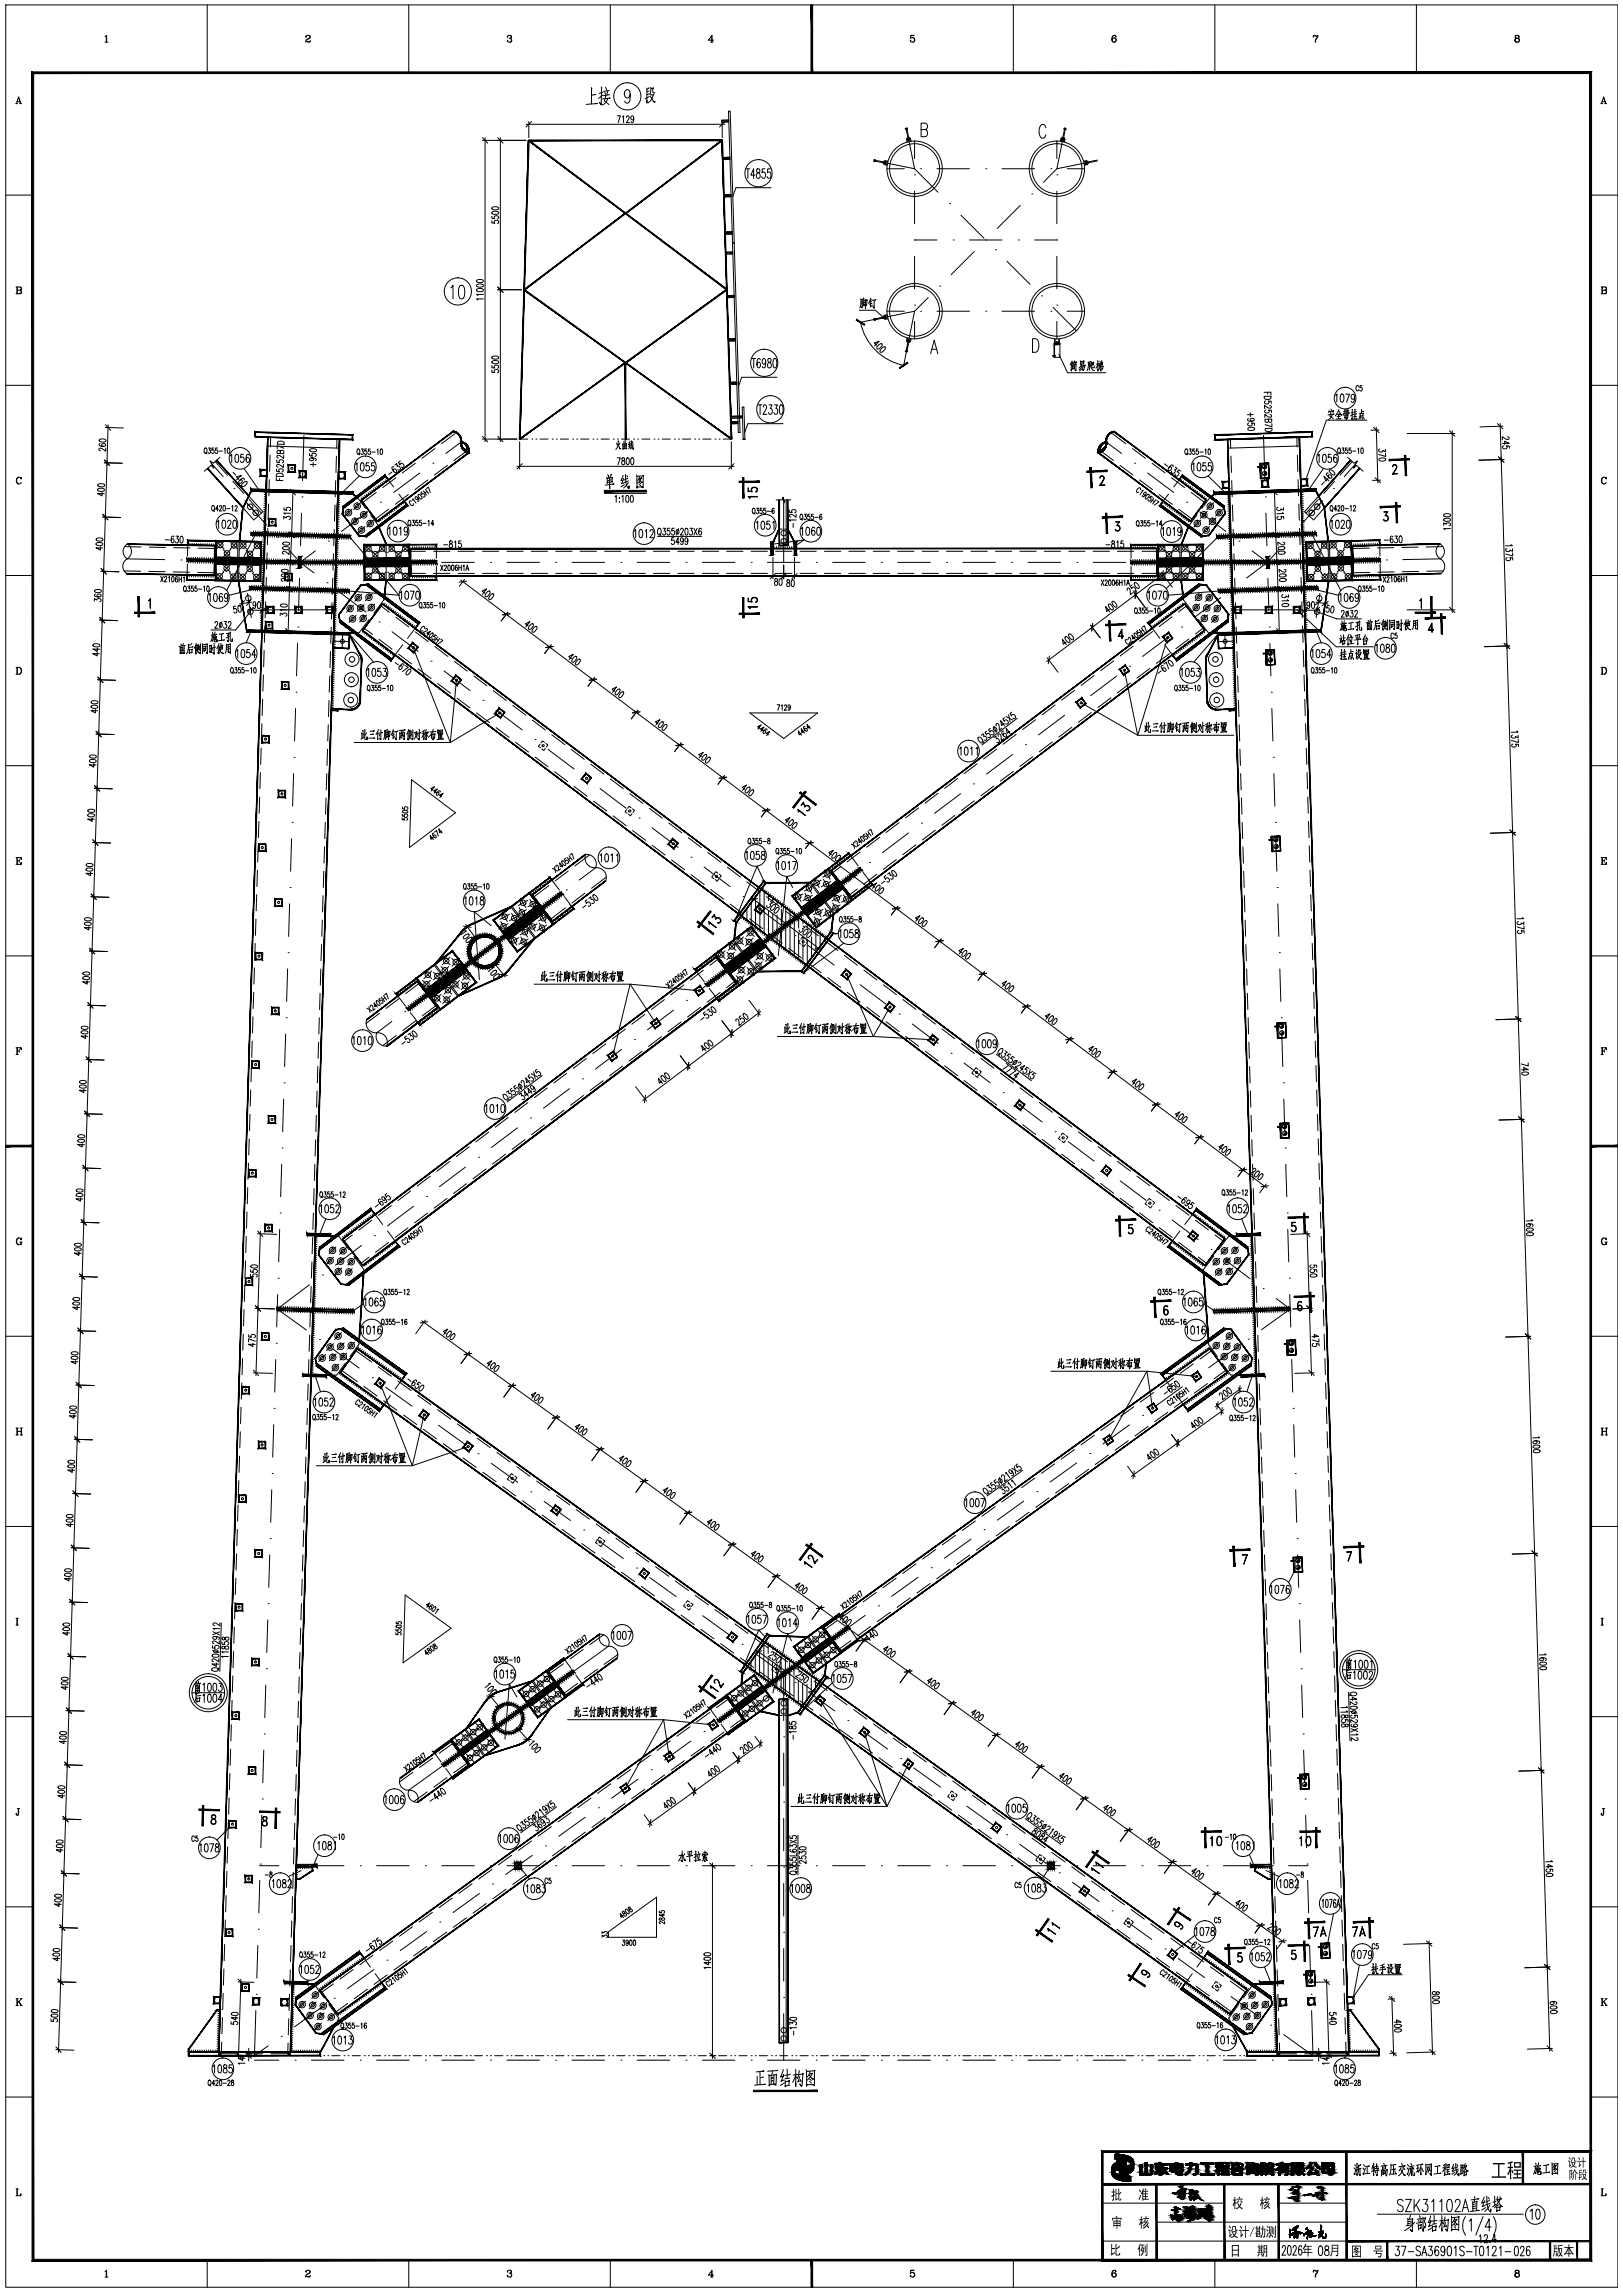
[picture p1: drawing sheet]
<svg xmlns="http://www.w3.org/2000/svg" width="598mm" height="845mm" viewBox="0 0 598 845" stroke-linecap="round" stroke-linejoin="round" font-family="sans-serif">
<!-- layer: 4 -->
<g fill="none" stroke="#000" stroke-width=".37">
<path d="M334.8 51.6l2.2 10.6M337 52v6.4M389.4 52v6.4M391.5 51.6l-2.1 10.6 10.6-2.2M326.4 60l10.6 2.2M326.8 62.2h6.4M337 64.4h.1M337 70.4v12M337 62.2l8.6 8.6M339.2 62.2h.1M345.2 62.2h12M349.8 75h.1"/>
<path d="M354.1 79.3l8.4 8.5M363.2 62.2h.1M369.2 62.2h12M375.9 75.7l-8.5 8.5M380.1 71.5h.1M387.2 62.2h.1M389.4 64.4h.1M389.4 70.4v12M389.4 62.2l-5 5M393.2 62.2h6.4M337 88.4h.1M337 88.4h8.2"/>
<path d="M337 94.4v12M351.2 88.4h.1M357.2 88.4h12M358.9 92.7l-8.4 8.5M363.2 88.4h.1M366.8 92h.1M371 96.3l8.5 8.5M375.2 88.4h.1M381.2 88.4h8.2M389.4 88.4h.1M389.4 94.4v12M326.8 114.7h6.4"/>
<path d="M337 112.4h.1M337 114.7l-10.6 2.1M337 114.7l-2.2 10.6M337 118.4v6.5M339.2 114.7h.1M342 109.7l-5 5M345.2 114.7h12M346.2 105.4h.1M363.2 114.7h.1M369.2 114.7h12M383.7 109h.1M387.2 114.7h.1"/>
<path d="M388 113.3l8.6 8.6M389.4 112.4h.1M389.4 118.4v6.5M393.2 114.7h6.4M77.9 170.8l4.3 4.8M112 160.5l-.5 16.6M154.7 174.3l-9.6 7.2M159.5 170.7h.1M169.9 162.9l-5.6 4.2M407.5 162.9l5.7 4.2M418 170.7h.1M422.8 174.3l9.6 7.2"/>
<path d="M465.5 160.5l.5 16.6M499.6 170.8l-4.3 4.8M86.2 180.1h.1M90.2 184.5l8 9M102.2 197.9h.1M111.1 189.1l-.4 12M111.3 183.1h.1M121 199.4h.1M135.4 188.6l-9.6 7.2M140.2 185h.1M288.7 184.3v22.9M437.2 185h.1"/>
<path d="M442.1 188.6l9.6 7.2M456.5 199.4h.1M466.2 183.1h.1M466.4 189.1l.4 12M475.3 197.9h.1M487.3 184.5l-8 9M491.3 180.1h.1M46.8 205.9l13.9 .3M66.7 206.3h.1M72.7 206.4l12 .3M90.7 206.8h.1M96.7 206.9l13.8 .3"/>
<path d="M106.2 202.4l4.3 4.8M110.4 213.1l-.4 12M110.5 207.1h.1M110.5 207.2l5.2 3.9M110.5 207.2h16.2M116.2 203l-5.7 4.2M120.5 214.7h.1M125.3 218.3l9.6 7.2M132.8 207.2h.1M138.7 207.2h12M156.7 207.2h.1M162.8 207.2h12"/>
<path d="M180.7 207.2h.1M186.8 207.2h12M204.7 207.2h.1M210.8 207.2h11.9M228.7 207.2h.1M234.7 207.2h12M252.8 207.2h.1M258.7 207.2h12M276.8 207.2h.1M282.7 207.2h12M300.7 207.2h.1M306.7 207.2h12"/>
<path d="M324.7 207.2h.1M330.8 207.2h12M348.7 207.2h.1M354.7 207.2h12M372.7 207.2h.1M378.7 207.2h12M396.7 207.2h.1M402.7 207.2h12M420.7 207.2h.1M426.7 207.2h12M444.7 207.2h.1M454.5 216.6h.1"/>
<path d="M461.3 203l5.7 4.2h-16.3M466.9 207.1h.1M467 207.2l-7.7 5.8M467.1 213.1l.4 12M471.3 202.4l-4.3 4.8M480.8 206.9l-13.8 .3M486.8 206.8h.1M504.8 206.4l-12 .3M510.8 206.3h.1M530.7 205.9l-13.9 .3M109.6 237.1l-.3 12M109.8 231.1h.1"/>
<path d="M122.9 236.3l5.7 .1M126.2 233.8l-.2 5M139.7 229.2h.1M144.4 232.8l9.6 7.2M430.5 234.7l-9.5 7.2M435.3 231h.1M449.7 220.2l-9.6 7.2M451.3 233.8l.1 5M454.6 236.3l-5.7 .1M467.7 231.1h.1M467.9 237.1l.3 12M109.1 255.1h.1"/>
<path d="M158.8 243.6h.1M163.6 247.2l9.6 7.3M178 258.1h.1M397 260h.1M411.4 249.1l-9.6 7.2M416.2 245.5h.1M468.4 255.1h.1M108.4 279.1h.1M108.9 261.1l-.4 12M182.8 261.7l9.5 7.2M197.1 272.5h.1M201.9 276.1l9.6 7.3"/>
<path d="M373.1 278l-9.6 7.2M377.8 274.4h.1M392.2 263.6l-9.6 7.2M468.6 261.1l.4 12M469.1 279.1h.1M108.2 285l-.4 12M216.3 287h.1M221.1 290.6l9.6 7.2M353.9 292.5l-9.6 7.2M358.7 288.9h.1M469.3 285l.4 12M107.4 309l-.3 12"/>
<path d="M107.6 303h.1M219.5 319.7l-6.1 4.6M235.5 301.4h.1M240.2 305l9.6 7.3M254.6 315.9h.1M259.4 319.5l9.6 7.2M320.4 317.8h.1M334.7 306.9l-9.5 7.2M339.5 303.3h.1M469.9 303h.1M470 309l.4 12M106.7 333l-.4 12"/>
<path d="M106.9 327h.1M203.8 331.5l-9.6 7.2M208.6 327.9h.1M273.8 330.3h.1M278.6 333.9l9.5 7.3M296.4 335.8l-19.5 14.8M301.2 332.2h.1M315.6 321.4l-9.6 7.2M470.6 327h.1M470.8 333l.3 12M106 357l-.4 12M106.2 351h.1"/>
<path d="M168.3 358.3h.1M184.7 346l-11.6 8.7M189.5 342.4h.1M267.3 357.8l-9.6 7.2M272.1 354.2h.1M292.9 344.8h.1M297.7 348.4l9.6 7.2M312.1 359.2h.1M471.3 351h.1M471.5 357l.4 12M105.4 375h.1M144.4 376.4l-5.6 4.2"/>
<path d="M149.1 372.8h.1M163.5 361.9l-9.6 7.3M248.1 372.2l-9.6 7.2M252.9 368.6h.1M316.9 362.8l9.6 7.2M331.3 373.7h.1M336.1 377.3l9.5 7.2M472.1 375h.1M104.7 399h.1M105.2 381l-.3 12M214.6 397.5h.1M229 386.7l-9.6 7.2"/>
<path d="M233.8 383.1h.1M350.4 388.1h.1M355.2 391.7l9.6 7.3M472.2 381l.4 12M472.8 399h.1M104.5 405l-.4 12M190.6 415.6l-9.5 7.2M195.5 412h.1M209.8 401.1l-9.6 7.3M369.6 402.6h.1M374.4 406.2l9.6 7.2M388.7 417h.1"/>
<path d="M473 405l.4 12M103.8 429l-.4 12M103.9 423h.1M171.5 430l-9.6 7.3M176.3 426.4h.1M393.5 420.6l9.6 7.3M407.9 431.5h.1M412.7 435.1l9.6 7.2M473.5 423h.1M473.7 429l.4 12M103 453l-.3 12M103.2 447h.1"/>
<path d="M133.2 458.9l-9.6 7.3M138 455.3h.1M152.3 444.5l-9.6 7.2M157.1 440.9h.1M427.1 445.9h.1M431.9 449.5l9.5 7.3M474.3 447h.1M474.5 453l.3 12M102.3 477l-.4 12M102.5 471h.1M114 473.4l-11.8 8.9 10.7 7.8M118.8 469.8h.1"/>
<path d="M446.2 460.4h.1M451 464l9.6 7.2M465.4 474.8h.1M470.2 478.4l5.1 3.9-10.5 7.7M475 471h.1M475.2 477l.4 12M101.8 495h.1M117.7 493.6h.1M122.6 497.1l9.7 7M455 497l-9.7 7M459.9 493.5h.1M475.7 495h.1"/>
<path d="M101 518.9h.1M101.6 500.9l-.4 12M137.2 507.6h.1M142.1 511.1l9.7 7M435.6 511l-9.7 7M440.4 507.5h.1M475.9 500.9l.4 12M476.5 518.9h.1M100.8 524.9l-.3 12M156.7 521.6h.1M161.5 525.2l9.8 7M176.1 535.7h.1"/>
<path d="M181 539.2l9.7 7M396.6 539.1l-9.7 7M401.5 535.6h.1M416.1 525l-9.7 7.1M421 521.5h.1M476.7 524.9l.3 12M100.1 548.9l-.4 12M100.3 542.9h.1M195.6 549.7h.1M200.5 553.2l9.7 7.1M377.2 553.1l-9.7 7M382 549.6h.1"/>
<path d="M477.2 542.9h.1M477.4 548.9l.3 12M99.4 572.9l-.4 12M99.6 566.9h.1M215.1 563.7h.1M219.9 567.3l9.8 7M234.5 577.8h.1M343.1 577.7h.1M357.7 567.2l-9.7 7M362.6 563.6h.1M477.9 566.9h.1M478.1 572.9l.4 12"/>
<path d="M98.7 596.9l-.4 12M98.8 590.9h.1M239.4 581.3l9.7 7M254 591.8h.1M258.9 595.3l9.7 7.1M318.8 595.2l-9.8 7M323.6 591.7h.1M338.2 581.2l-9.7 7M478.7 590.9h.1M478.8 596.9l.4 12M98.1 614.9h.1M205.7 619.9h.1"/>
<path d="M224.2 606.6l-13.6 9.8M273.5 605.9h.1M278.3 609.4l9.8 7M288.7 616.9v17.1M292.9 619.9h.1M299.3 609.3l-15.6 11.2M304.2 605.7h.1M479.4 614.9h.1M97.4 638.9h.1M97.9 620.9l-.3 12M200.9 623.4l-27.1 19.5M259.4 638h.1"/>
<path d="M274 627.5l-9.8 7M278.8 624h.1M288.7 640h.1M297.8 623.4l9.7 7M312.4 633.9h.1M317.3 637.4l9.7 7.1M479.6 620.9l.3 12M480.1 638.9h.1M97.2 644.9l-.4 12M164.1 649.9l-13.5 9.7M169 646.4h.1M235.1 655.6l-9.8 7"/>
<path d="M239.9 652.1h.1M254.5 641.6l-9.7 7M288.7 646v12M331.9 648h.1M336.7 651.5l9.8 7M480.3 644.9l.4 12M96.5 668.9l-.4 12M96.6 662.9h.1M215.6 669.6l-9.8 7M220.5 666.1h.1M288.7 664h.1M288.7 670v12"/>
<path d="M351.3 662h.1M356.2 665.5l9.8 7M370.8 676h.1M375.7 679.5l9.7 7.1M480.8 662.9h.1M481 668.9l.4 12M95.6 687.5h7.1M95.7 692.9l-.3 11.9M95.9 686.9h.1M108.8 687.5h.1M114.7 687.5h12M132.8 687.5h.1"/>
<path d="M138.7 687.5h12M156.7 687.5h.1M162.8 687.5h12M176.7 697.7l-9.8 7M180.7 687.5h.1M181.5 694.2h.1M186.8 687.5h12M196.1 683.7l-9.7 7M201 680.1h.1M204.7 687.5h.1M210.8 687.5h11.9M228.7 687.5h.1"/>
<path d="M234.7 687.5h12M252.8 687.5h.1M258.7 687.5h12M276.8 687.5h.1M282.7 687.5h12M288.7 688h.1M288.7 694v12M300.7 687.5h.1M306.7 687.5h12M324.7 687.5h.1M330.8 687.5h12M348.7 687.5h.1"/>
<path d="M354.7 687.5h12M372.7 687.5h.1M378.7 687.5h12M390.3 690.1h.1M395.1 693.6l9.8 7M396.7 687.5h.1M402.7 687.5h12M420.7 687.5h.1M426.7 687.5h12M444.7 687.5h.1M450.7 687.5h12M468.7 687.5h.1"/>
<path d="M474.7 687.5h7.2M481.6 686.9h.1M481.8 692.9l.3 11.9M95 716.8l-.4 12M95.2 710.9h.1M157.2 711.7l-9.8 7M162.1 708.2h.1M288.7 712h.1M288.7 718v12M409.7 704.1h.1M414.6 707.6l9.7 7M429.2 718.1h.1"/>
<path d="M482.3 710.9h.1M482.5 716.8l.4 12M94.4 734.8h.1M118.2 739.8l-9.7 7M123.1 736.3h.1M137.7 725.8l-9.7 7M142.6 722.3h.1M288.7 736h.1M434.1 721.6l9.7 7.1M448.7 732.2h.1M453.5 735.7l9.8 7M483 734.8h.1"/>
<path d="M93.7 759.1h9M94.3 740.8l-.6 16.7 5.1-3.7M103.7 750.3h.1M108.8 759.1h.1M114.7 759.1h12M132.8 759.1h.1M138.7 759.1h12M156.7 759.1h.1M162.8 759.1h12M180.7 759.1h.1M186.8 759.1h12M204.7 759.1h.1"/>
<path d="M210.8 759.1h11.9M228.7 759.1h.1M234.7 759.1h12M252.8 759.1h.1M258.7 759.1h12M276.8 759.1h.1M282.7 759.1h12M288.7 742v17.1M300.7 759.1h.1M306.7 759.1h12M324.7 759.1h.1M330.8 759.1h12"/>
<path d="M348.7 759.1h.1M354.7 759.1h12M372.7 759.1h.1M378.7 759.1h12M396.7 759.1h.1M402.7 759.1h12M420.7 759.1h.1M426.7 759.1h12M444.7 759.1h.1M450.7 759.1h12M468.1 746.2h.1M468.7 759.1h.1"/>
<path d="M474.7 759.1h9M483.2 740.8l.5 16.7-10.7-7.8"/>
</g>
<!-- layer: 0 -->
<g fill="none" stroke="#000" stroke-width=".37">
<path d="M2.1 1.8h594v841h-594zM38.7 13.5l.6-.5v2.5M38.7 15.5h1.1M39.2 13.2v2.3M76.3 1.8v25M112.8 13.5l-.2 .1a.84 .84 0 0 1 .9-.6 .84 .84 0 0 1 .8 .8l-1.5 1-.2 .7M113.7 13l.5 .8-1 .7M114.3 15.2l-.4 .2-1.3-.1M114.3 14.9l-.2 .6-1.1-.3M150.6 1.8v25M187 13.5v.3l.1-.6a.91 .91 0 0 1 1.3 .2l-.1 .6-.7 .1M188 13l.3 .4-.3 .7 .6 .6a.85 .85 0 0 1-.8 .9 .85 .85 0 0 1-.9-.7l.1 .2"/>
<path d="M188.3 14.3l.1 .8-.4 .4M224.9 1.8v25M261.9 15.5h.8M262.2 13.3v2.2M262.9 14.8h-1.9l1.3-1.8v2.5M335.6 13.2l1.2-.2h-1.2l-.2 1.2a.89 .89 0 0 1 1.3-.3 .89 .89 0 0 1 0 1.4 .89 .89 0 0 1-1.3-.4l.1 .2M336.3 13.9l.6 .7-.1 .6-.5 .3M373.3 1.8v25M410.5 13a1.5 1.5 0 0 0-.2 2.5M410.6 14l.6 .7-.6 .8M411.1 13.4v.2l.1-.2a.8 .8 0 0 0-.8-.4 .8 .8 0 0 0-.7 .6 1.32 1.32 0 0 0 .6 1.9 .78 .78 0 0 0 1-.6 .78 .78 0 0 0-.7-.9 .78 .78 0 0 0-.9 .7M447.6 1.8v25"/>
<path d="M483.9 13.5l.3-.5 .9 .4 .4-.4-.1 .8-.6 .8-.1 .9M483.9 13v.8M484 13.3l1.1 .1M485.4 13.8a1.82 1.82 0 0 0-.8 1.7M521.8 1.8v25M558.7 13l-.3 .2-.2 .6a.83 .83 0 0 0 1.5 0l-.1-.6-.9-.2-.3 .4 .3 .7M559.2 13l.4 .4-.4 .7 .6 .5a.83 .83 0 0 1-.9 1 .83 .83 0 0 1-.7-1.3l.5-.2-.5 .5 .2 .7 .3 .2M559.2 14.1l.5 .5-.1 .7-.4 .2M5.8 38.2h.7M6 38.2l.9-2.5 .8 2.5M6.3 37.5h1M6.9 36l.7 2.2"/>
<path d="M7.2 38.2h.7M217.8 32.3l.2 .5-.1 5.5M219.1 34.9l.3-.1-1.4 .3M219.6 38.2l.5-.1-4.2 .4M221.5 32v6.5l-.7-.8 .7 .8M222.1 34l-1.4 .4M222.2 35l-1.6 1.3M222.8 33.9l.3 .9M223.1 32.1l.4 1M223.2 35.2l-.5 2 1.7 1.4M223.9 33.5l-.3 1.5M223.9 36.3l-.7 1.4-1.4 1"/>
<path d="M224.5 36.1h.3l-2.8 .3M224.5 33.4l-2.1 .3M224.6 34.9l-2.2 .3M232.2 34.7l-.2 .7-.8 .7a1.6 1.6 0 0 1-1.2-1.5 1.6 1.6 0 0 1 1.2-1.6l.5 .2a4.7 4.7 0 0 1 0 4.6l-.8 .2-.5-.2-.2-.5M238.3 32.5v5.4v-.8M239.2 33.6l-.8 .2M239.2 34.6l-.8 .2M239.2 32.3l-.8 .6M239.2 35.6l-1.5 .8M239.6 35.4l1.3 2.2h.5l-.7-.3M239.7 35l1.2-.2-1 2.1-1.1 1M239.8 32.2v1.7l-.4 .9"/>
<path d="M239.8 32.6l.9-.2a1.43 1.43 0 0 0 .2 1.9l.4-.1M589.8 38.2h.7M590 38.2l.8-2.5 .9 2.5M590.2 37.5h1.1M590.8 36l.7 2.2M591.2 38.2h.7M177.7 51.7h16.1M177.7 50.7l2 2M178.7 50.7v112.1M183.3 50.7l2.1 2M184.3 50.7v112.1M193.8 45.8h73.3"/>
<path d="M194.8 44.8v5.9M195.8 44.8l-2 2M227.4 42.7h1.2l-.9 2.5M229.3 43.2l.4-.5v2.5M230.8 43.3l.1-.4a.55 .55 0 0 1 .8-.1 .55 .55 0 0 1 0 .8l-1 1.6h1.2M233.5 43.5l-.3 .6a.67 .67 0 0 1-.8-.7 .67 .67 0 0 1 .8-.6l.3 .7a1.22 1.22 0 0 1-.7 1.7l-.3-.4M266.1 44.8v5.9M266.3 58.1l2.6-.1-2.6 .1v.7l2.6-.1M267.1 44.8l-2 2M267.7 44.4v.4M268.1 58.1v.5M268.2 44.4v.4"/>
<path d="M268.4 41h.6l1.5 48.5h-.6zM268.5 44.2l-2.6 .1v.8l2.6-.1M268.5 44.6l-2.6 .1M268.6 58.1v.5M268.9 58.3l-2.6 .1M322.1 58.8h.3l-.1 .8-.3-.1zM322.6 59.1v.3M325.9 59.5h-.3l-.2 .7 .3 .1M326.1 59.8l-4-.8-.1 .3 4.1 .8M326.1 59.6l-.1 .8 .9 .2M327.1 59.7l-.9-.2 .3 .1-.2 .8h-.3M327.2 59.4l-1.2-.2-.3 1.2 1.2 .5"/>
<path d="M333.5 47.3l.8-.1 .1 .3-.8 .1zM334 51.4l.2 1M334.2 47.8h-.3M334.4 51.3l.1 1M334.9 51.3l-.8-4.1-.3 .1 .8 4M335.1 50.9l-.1-.3-.8 .2 .1 .3M335.1 51.2l.1 .3-.8 .2v-.3M335.2 50.9l-1.2 .4M335.2 51.3l.2 .8M335.2 51.3l-.8 .1M335.2 50.9l.5 1.2M339.4 47.7h1.5a1.24 1.24 0 0 0 .8-1.1 1.24 1.24 0 0 0-.8-1.2h-1.5v5h1.5a1.41 1.41 0 0 0 .9-1.3 1.41 1.41 0 0 0-.9-1.4"/>
<path d="M385.3 47.1a1.15 1.15 0 0 0-1.8-1 3.6 3.6 0 0 0 .3 4.8 1.25 1.25 0 0 0 1.5-1.2M391.1 51.3l.8 .1M391.1 50.9l1.3 .4M391.1 51.3l-.1 .8M391.1 50.9l-.4 1.2M391.2 51.2v.3l.7 .2 .1-.3M391.3 50.9v-.3l.8 .2-.1 .3M391.5 51.3l.8-4.1 .3 .1-.8 4M391.9 51.3v1M392 47.2l.8 .1-.1 .3-.7-.1zM392.2 47.8h.3M392.4 51.4l-.2 1"/>
<path d="M399.2 59.4h1.3l.1 1.2-1.1 .3M399.3 59.7l.9-.2-.3 .1 .1 .8h.3M400.2 59.6l.1 .8-.8 .2M400.5 59.5h.3l.1 .7-.3 .1M404.3 59l-4.1 .8M404.3 59.3l-4 .8M2.1 71.9h10M181.2 79.7v.8l1.1 .1a.71 .71 0 0 1 .6-1.1 .71 .71 0 0 1 .6 1.1l-.3 .1M181.3 78.1l1.9-.2 .5 .6-.5 .4h-1.5l-.4-.1zM181.3 76.4l1.9-.1 .5 .5-.5 .5h-1.5l-.4-.2zM266.7 71.8l2.6-.1-2.6 .1v.8l2.7-.1M268.5 71.9v.4"/>
<path d="M269 71.9v.4M269.3 72.1l-2.6 .1M274.8 62.2h1.4M275.5 62.2v3.5M278.2 64.5h-1.6l1-2.3v3.5M278.8 62.4l-.1 .3a.98 .98 0 0 0 1.1 1.2l.3 1.1a.7 .7 0 0 1-.7 .7 .7 .7 0 0 1-.7-.7v-.8l.6-.5a.75 .75 0 0 0 .7-.8 .75 .75 0 0 0-.9-.7zM281.9 62.2h-1l-.1 1.5 .4-.3a1.22 1.22 0 0 1 .9 1.1 1.22 1.22 0 0 1-.9 1.2l-.6-.7M283.8 62.2h-.9l-.2 1.5 .2-.2a.66 .66 0 0 1 1.1 .4v1.3a.66 .66 0 0 1-1.1 .3l-.2-.5M284.1 69.2h-13l-1.1 3.2M586.1 71.9h10M181.2 81.3v.9h1.1a.71 .71 0 0 1 .6-1 .71 .71 0 0 1 .6 1l-.3 .1M268.9 85.6l.1 .5"/>
<path d="M269.2 93v.5M269.5 85.6v.5M269.7 93v.5M269.7 85.5h-2.6v.8l2.7-.1M269.8 85.8l-2.7 .1M269.9 89.6h.6l2.1 69.7-.6 .1zM270 92.9h-2.6v.8l2.6-.1M270 93.2l-2.6 .1M5.9 105.7l1.8 .2 .2 .6-.6 .4M5.9 108.2l1.8-.1 .2-.7-.6-.5 .5 .5-.1 .6-.4 .2M6.3 105.7v2.5M6.4 105.7v2.5"/>
<path d="M7.3 105.7l.5 .5-.1 .5-1.3 .2M166.1 106.1l.8-1v5M169.4 105.4l.8-.3a2.58 2.58 0 0 1 1 2.9l-.5 1.9-.8 .2a2.5 2.5 0 0 1-1-2.8zM175.7 106.5l1.9-.1 .5 .6-.5 .4h-1.5l-.4-.2zM175.7 104.9l1.9-.2 .5 .6-.5 .4h-1.5l-.4-.1zM175.7 103.2l1.3-.2 1.1 .5a1.5 1.5 0 0 1-2.5 0zM178.1 110.1h-2.5l.5 .4M178.1 108.5h-2.5l.5 .4M183.3 106.8h8.8M183.3 105.8l2.1 2M267.8 108.9h2.7h-2.7l.1 .8 2.6-.1M269.7 109v.5"/>
<path d="M270.2 109v.4M270.5 109.2l-2.7 .1M316.6 114.3h5.9l3 2.7M317 118.7a20.4 20.4 0 0 0 15.9 15.9M317.2 110.1l-.1 2.2-.3 1.2M317.2 110.4l.6-.1-.2 3.1-.2-.3 .2 .3M317.5 111.2h-.3M317.5 111.9l-.3 .1M318.2 109.8l.1 1.8M318.2 111.6l-.3 1.1 .6-.2M318.4 112.1l.2 .6M318.6 110.8l-.7 .1"/>
<path d="M318.7 111.5l-.8 .1M318.8 110.4l.1 3.2v-.4M318.9 110.7l.6-.2-.3 2-.2-.3 .3 .3M320.7 111.3v1.8l.7-.6M320.8 109.8l-.8 2M321.1 111.1l-.7 .2M321.2 110.5l-.6 .1M321.2 111.8l-.9 .3M322 117.3h.3l.1 .7-.3 .1zM322 110.7v2.9l-.4-.6 .4 .5M322.4 110.5h.3l-1.3 .2M322.6 117.5v.3"/>
<path d="M325.7 116.6h-.3l.2 .8 .3-.1M326 116.5h.3l.2 .7-.3 .1M326.1 116.7l-4.1 .9 .1 .3 4-.9M326.3 116.9l-9.3 1.9M326.9 116l-1.2 .3 .2 1.2M326.9 116.3l-.9 .2 .1 .7M327.1 117.2h-1M327.2 117.4l-1.3 .1M589.9 105.7l1.8 .2 .2 .6-.6 .4M589.9 108.2l1.8-.1 .2-.7-.6-.5 .5 .5-.1 .6-.4 .2M590.2 105.7v2.5M590.4 105.7v2.5"/>
<path d="M591.3 105.7l.5 .5-.1 .5-1.3 .2M181.2 136.3v.9l1.1 .1a.72 .72 0 0 1 .6-1.1 .72 .72 0 0 1 .6 1.1l-.3 .1M181.2 134.7v.8l1.1 .1a.71 .71 0 0 1 .6-1.1 .71 .71 0 0 1 .6 1.1l-.3 .1M181.3 133.1l1.3-.2 1.1 .5a1.5 1.5 0 0 1-2.5 0zM181.3 131.4l1.9-.1 .5 .6-.5 .4h-1.5l-.4-.2zM268.3 124.9h2.7h-2.7l.1 .8 2.6-.1M270.2 125v.5M270.6 125l.1 .4M271 125.2l-2.7 .1M277 132.1h1.4M277.7 132.1v3.5M280.1 132.6l-.1-.4-.5-.1a2.46 2.46 0 0 0 .1 3.5 1.22 1.22 0 0 0-.1-2.2l-.6 1"/>
<path d="M282.1 133.2l-.3 .9a1.02 1.02 0 0 1-1.2-.8 1.02 1.02 0 0 1 .8-1.2 2.44 2.44 0 0 1 .1 3.5l-.6-.5M283 132.2v1a1.31 1.31 0 0 1 1.1 1 1.31 1.31 0 0 1-.4 1.4 .67 .67 0 0 1-.9-.7l.3-1.2 .9-.5 .1-.3-.1-.7zM285.1 132.2l.5-.1a2.75 2.75 0 0 1 0 3.5h-.2a3.1 3.1 0 0 1-.3-3.4zM286.3 139h-13l-1.2 3.3M323 127.2l-.9-.9 1.8-.6-1.7 1.8M323.7 127.1l.9-.5 .3 .1a1.49 1.49 0 0 1-1.8 1.8v-.7zM324.7 128.5l1.1-.7 .4 .4-.4 .9-1.1 .8-.5-.5zM333.6 129.2l.8 .2-.1 .3-.8-.2zM333.9 129l.3 .1M334 125.5l1.2 .5M334.2 124.5l-.2 1M334.3 125.8l-.1 .3 .8 .1 .1-.3"/>
<path d="M334.4 125.5v-.3l.8 .1-.1 .3M334.4 125.5h.8M334.5 124.6l-.1 .9M334.6 125.5l-.8 4.1h.3l.8-4M334.8 125.3l-1.9 9.4M335.4 124.7l-.2 .9M335.7 124.8l-.5 1.2M342.9 130.4l1.3-5.1 1.3 5.1M343.4 128.7h1.6M380.4 124.8h1.2a3.2 3.2 0 0 1 0 5h-1.2zM388.3 126.6h2.2v5.1h-2.2zM388.6 125v1.6"/>
<path d="M388.7 125v1.4h1.4v-1.4M389 126.4v-.3h.8v.3M390.1 130.6l3.2 6.7h14.1M390.3 125v1.6M394.6 134.3l.1 2.4v-.6M394.8 134l.3 .4M395 133l-.7 1.3M395 133.6l.2 .4M395.1 134.6l.1 1.5v-.3h.7v-1.1l-.7 .2M395.4 134.4l1-.3v2.6l-.4-.5 .3 .4M395.6 133.4l-.8 .2M395.6 135.3h-.4"/>
<path d="M396 132.9l-.5 1.2M396 133.6l.2 .4M396.4 133.5l.3-.1-.9 .1M398.1 133l.1 1.5-.1-.2 1.2-.2 .1-1.2-1.3 .3M398.4 134.8l1.4-.3-.7 2.1-.3-.5 .4 .3M398.5 134.4l-1 1.2M398.7 135l-1.1 1.2M399 133.6l-.8 .2M399.2 134.8l-.5 1.1-1 .8M401.3 133.9l.1 2.5v-.5M401.6 133.6l.2 1.2a1.81 1.81 0 0 0 1.5 1.7M401.7 133.1l-.7 .6-.1-.4v1.9l-.4 1.4"/>
<path d="M402.1 133.3l.2 2.1 .9 .1v-.6M402.2 133.6l.8-.1-.1 .9-.7 .1M402.5 133.6v.8M404.4 132.9l.1 3.8v-.5M404.5 134.2l-.7 1.5M404.5 134.5l.4 .3M404.9 134l-1 .2M405.1 134l1.2-.3-.2 .7-1 .1v-.1v.9l1.3-.4-.2 1.2-.3-.3M405.2 133.1l.2 .5M405.6 135.2l-.9 1.1M405.6 133.9v2.9v-.6M405.9 132.9l-.2 .9"/>
<path d="M2.1 142h10M38.8 157.5l6.6 .2M38.8 156.5l2 2.1M39.8 156.5l-1 35M268.8 140.9l2.6-.1-2.6 .1v.8l2.7-.1M270.6 141l.1 .4M271.1 155.5v.4M271.1 141v.4M271.5 141.2l-2.7 .1M271.6 155.5v.4M271.9 155.7l-2.6 .1M271.9 155.3l-2.6 .1v.8l2.6-.1"/>
<path d="M272.7 153.5l.1 .4M273.2 153.4v.5M273.5 153.3l-4.3 .1v.8l4.4-.2M273.6 153.7l-4.4 .1M279.3 149.2h1.4M280 149.2v3.5M281.2 150l.1-.5a.71 .71 0 0 1 1.1 0 .71 .71 0 0 1-.1 1l-1.2 2.2h1.4M283.3 149.2h1.1l-.6 1.3a1.13 1.13 0 0 1 .7 1.2 1.13 1.13 0 0 1-.9 1l-.5-.7M285.3 149.2h1.1l-.6 1.3a1.13 1.13 0 0 1 .8 1.2 1.13 1.13 0 0 1-1 1l-.5-.7M287.4 149.3l.5-.1a2.83 2.83 0 0 1 0 3.5h-.2a3.3 3.3 0 0 1-.3-3.4zM288.5 156.1h-13l-1.1 3.3M459.8 157.7l1.3-.3 1.1 .5a1.61 1.61 0 0 1-2.5 .3z"/>
<path d="M460 154.2l-.4 .4a1.53 1.53 0 0 0 2.5 0 .74 .74 0 0 0-.9-.5 .74 .74 0 0 0-.5 .9l.6 .2M460.1 155.8l-.3 .2a.74 .74 0 0 0 .7 1 .74 .74 0 0 0 .6-1.1h1.1v.8M460.6 152l.1 1.5M461.7 152.8h-2.1M465.7 144.6l2.5-.1 .1 1.1M465.8 146.1l2.5-.1a1.35 1.35 0 0 1-.9 1.3 1.35 1.35 0 0 1-1.5-.4zM466.2 157.9l2.5-.1a1.36 1.36 0 0 1-.9 1.3 1.36 1.36 0 0 1-1.5-.4zM466.3 147.7l-.2 .1a.71 .71 0 0 0 .6 1.1 .71 .71 0 0 0 .6-1.1h1l.1 .9M466.4 151.1h-.2a.71 .71 0 0 0 .6 1.1 .71 .71 0 0 0 .6-1.1l1 .1 .1 .8M467 144.5l.1 .7M467.3 154.4l.2 1h.9l.1-1-2.5 .1 .1 .7 .2 .4h.6l.5-.4M467.8 149.4l.3 .1a.55 .55 0 0 1 .2 .8 .55 .55 0 0 1-.8 .1l-1.6-1v1.2"/>
<path d="M467.9 152.8h.3a.54 .54 0 0 1 .2 .8 .54 .54 0 0 1-.8 .1l-1.6-1v1.2M468.6 156.1v1.1l-2.5-.7M489.6 151.7l1.7-.4-.3 .6M489.6 151.3l-.1 .8M490.3 150.7l.2 .5M490.3 151.8l-.4 1.5 1.3 1M490.9 152.7l-.5 1.1-.9 .8M491.2 152.6h.3l-2.2 .3M492.1 145.7l.5-.5-.1 2.9M493.2 151.2l.9 1.7h.4l-.5-.2M493.2 152.7l-.1 1.6M493.2 150.9l-1.3 2.3"/>
<path d="M493.5 152.6l-.8 .1M493.6 153.4l-1 .1M493.8 154.3h.3l-1.8 .1M494.1 145.3l.5-.1a2.13 2.13 0 0 1-.1 3h-.2a2.48 2.48 0 0 1-.2-2.9zM495.1 152.2l-.2 .7M495.1 152.4l1.9-.4-.2 .6M495.4 150.8l.1 1.4M495.5 152.8v1.3v-.4M495.5 153.1l1.1-.3-.1 1.3-.3-.3 .3 .1M495.8 145.2h1.4l-1.1 3M496 150.8v1.3M496 152.4v2.3v-.5"/>
<path d="M496.5 150.7l-.1 1.4M496.7 151.4l.3-.1-2 .3M498.2 150.8l-.1 3.7-.2-.4 .2 .4M498.5 152.6l-.9 .6M498.5 152l-.7 .2M499 146.3l-.2 .7a.81 .81 0 0 1-1-.8 .81 .81 0 0 1 1-.8l.2 .9a1.47 1.47 0 0 1-.8 2l-.4-.5M499.2 152.9v1.5M499.2 150.8v1.8M499.5 153.5h.2l-1 .1M499.7 154.4l.3-.1-1.5 .2M499.7 151.7l-1 .2M499.9 152.5l-1.3 .2"/>
<path d="M500.6 142.6a.53 .53 0 0 0-.7-.5 .53 .53 0 0 0-.3 .7v.5a.53 .53 0 0 0 .3 .7 .53 .53 0 0 0 .7-.4M500.8 153.6l-.2 .9M501.1 152.1v1.5v-.3l1.1-.1v-1l-1.1 .2M501.3 153.7l.1 .7M501.6 150.8v1.6M501.8 153.7l.1 .7M501.8 142.1h-.7v.7a.59 .59 0 0 1 .8 .7 .59 .59 0 0 1-.9 .4v-.2M502.2 153.6l.4 .9M502.3 151.6h.2l-.9 .1M503.6 154.8h-14.9l-7.5 21.8M506 157.5l2.1 1.9M507 157.5l.7 20.5"/>
<path d="M508.1 158.4l-3 .1M518.4 159.7h17.6M534 158.7l2 2M535 158.7v67M551.7 156.1l2 1.9M552.7 156.1l10.3 337.3M553.7 157l-8.4 .3M586.1 142h10M6.9 175.8a1.41 1.41 0 0 0 0 2.5M7.7 176.2l.1 .3v-.7l-.1 .4-.2-.2a1.17 1.17 0 0 0-1.5 1.1 1.17 1.17 0 0 0 1.5 1.1l.3-.5M36.2 178.4l1.9-.1 .4 .6-.5 .4h-1.5l-.5-.4zM36.7 161.9l1.9-.1 .4 .6a1.58 1.58 0 0 1-2.4-.2z"/>
<path d="M36.9 163.4l-.4 .5a1.6 1.6 0 0 0 2.5 0 .74 .74 0 0 0-.9-.5 .74 .74 0 0 0-.6 .8l.6 .3M38.4 170.5l6.6 .2M38.4 169.5l2 2.1M38.9 165.1v1.2l-1.5-1.1a.54 .54 0 0 0-.9 .1 .54 .54 0 0 0 .4 .8h.1M75.5 165.2l.1-.1a1.08 1.08 0 0 1 .7 1 1.08 1.08 0 0 1-.7 1 1.48 1.48 0 0 1-.1-1.9zM75.8 166.7l.4 .6M76.8 165.1h.7l-.4 .7a.56 .56 0 0 1 .5 .9 .56 .56 0 0 1-.9 0M78.8 165.1h-.7v.7a.59 .59 0 0 1 .8 .6 .59 .59 0 0 1-.8 .5l-.1-.2M80.1 165.1h-.6v.7a.59 .59 0 0 1 .8 .6 .59 .59 0 0 1-.9 .5l-.1-.2M80.7 166.2h1.2M81 168.5l-2.4 2.2-1.2-.9 1.4 2.7-1.1-1-2.4 2.1M82.6 165.5l.3-.4v2"/>
<path d="M83.9 165.2l.2-.1a1.21 1.21 0 0 1 0 2l-.4-.9zM84.9 168l.5-.6v3M85.9 174l1 1.1M86.8 167.5l.6-.1a2.17 2.17 0 0 1 0 3h-.2a2.44 2.44 0 0 1-.4-2.9zM87.9 176.6l-.8-.9 1.8-.5-1.9 1.7M89.5 178l1.2-.7 .4 .5-.8 1.1-.9 .5-.4-.5zM89.7 167.4h-.9v1.1a.7 .7 0 0 1 1.1 .3 .88 .88 0 0 1 0 1.3 .88 .88 0 0 1-1.3 0v-.3M89.9 172.6l5.3 7.7M89.9 176.9v-.6a1.57 1.57 0 0 0-1.8 1.7 .73 .73 0 0 0 .9-.2 .73 .73 0 0 0-.1-1l-.6 .2M91.9 167.8l-.7-.4a1.93 1.93 0 0 0 .2 3 .88 .88 0 0 0 .5-1 .88 .88 0 0 0-.9-.7l-.3 .7M98.6 164.3l26.5 .8M101.8 175.9l-.1 1.1 2.5 .1"/>
<path d="M101.9 172.8v.9h.9a.74 .74 0 0 1 .8-1 .74 .74 0 0 1 .5 1.1l-.2 .1M101.9 174.7a1.69 1.69 0 0 1 2.4 .3v.6l-2.5-.1zM102 169.5v.8l1 .1a.71 .71 0 0 1 .7-1 .71 .71 0 0 1 .5 1.1l-.2 .1M102.3 162.8a1.69 1.69 0 0 1 2.4 .4v.5h-2.5zM103 176.4l-.1 .6M103.3 166.4l.2-.4 .9 .1 .2 1.1-2.5-.1 .1-1h1l.1 1M104.4 171.1v1.1l-1.5-1a.56 .56 0 0 0-.9 .1 .56 .56 0 0 0 .5 .8M104.5 167.7v1.2l-1.5-1a.54 .54 0 0 0-.9 .1 .54 .54 0 0 0 .4 .8h.1M104.6 165.2l-2.4-1-.1 1.2M114.1 167.1l-.1 .9 1.1 .1a.71 .71 0 0 1 .6-1.1 .71 .71 0 0 1 .6 1.1l-.2 .1M114.2 165.5l1.9-.1 .5 .6a1.61 1.61 0 0 1-2.5-.2zM114.3 171.1l2.1 .1"/>
<path d="M114.9 168.7l.5 .3a.68 .68 0 0 1-.6 .8 .68 .68 0 0 1-.7-.9l.8-.2a1.26 1.26 0 0 1 1.6 .7l-.4 .4M115.4 170.4v1.5M131 171.1l.6-.6v3M131.8 165.5l.1-.1a1.07 1.07 0 0 1 .7 1 1.07 1.07 0 0 1-.7 1 1.44 1.44 0 0 1-.1-1.9zM132.1 167.1l.4 .5M132.4 175.4l-6.4 6.2M133.1 170.7l.5-.2a2.17 2.17 0 0 1 0 3h-.3a2.48 2.48 0 0 1-.2-2.8zM133.1 165.4h.7l-.4 .8a.56 .56 0 0 1 .5 .8 .56 .56 0 0 1-.9 .1M135.1 165.4h-.7v.8a.59 .59 0 0 1 .8 .6 .59 .59 0 0 1-.8 .5l-.1-.2M136 170.5h-1v1.2a.7 .7 0 0 1 1.1 .3v.7a.75 .75 0 0 1-.3 .7 .75 .75 0 0 1-.8 0l-.3-.4M136.4 165.4h-.6v.8a.59 .59 0 0 1 .8 .6 .59 .59 0 0 1-.9 .5l-.1-.2M137 166.6h1.2"/>
<path d="M137.9 170.5h-1v1.2a.7 .7 0 0 1 1.1 .3 .88 .88 0 0 1 .1 1.2 .88 .88 0 0 1-1.3 0v-.2M138.2 179.6l.4 .6M138.8 179.2l.5 .5M138.9 165.8l.3-.4v2M139.5 178.7l.4 .6M140.1 178.2l.4 .6M140.2 165.5l.2-.1a1.18 1.18 0 0 1 0 2l-.4-.8zM140.8 177.7l.4 .6M141.4 177.2l.4 .6M142 176.8l.5 .5M144.4 173.9l-1.2 1M145.1 172.1l-.5-.1a1.55 1.55 0 0 0 1.4 2.1 .74 .74 0 0 0-.1-1 .74 .74 0 0 0-1 0l.2 .6"/>
<path d="M145.5 171.4l.7-.6 .2 1.1a.7 .7 0 0 1 1.1 .4 .7 .7 0 0 1-.9 .8M147.5 169.9l-.7 .5 .6 .9a.71 .71 0 0 1 1.2-.2 .71 .71 0 0 1-.5 1.1l-.2-.1M177.7 161.8h12.8M177.7 160.8l2 2M183.3 160.8l2.1 2M190.5 171.8h79.9M191.5 162.8v10M192.4 170.8l-1.9 2M223.5 175.8l.3 2.3-.1-.3 2-.2-.2-.1 .2-1.5-2 .2M223.9 174.9l.4 1-.1-.5M224.6 176.2v3.9v-1M225.1 174.8l.2 .2-.5 1.1"/>
<path d="M225.2 176.8l-1.2 .3M225.9 178.4l.4-.1-3.3 .5M227.1 163.3l.3 .8M227.4 168.7h1.1l-.8 2.5M227.7 162.4v1.8l-.9 1.4M227.7 163.7l.7 1.6 .4 .1-.5-.3M228.4 163.2l-.6 .8M229.2 168.8v.7a.85 .85 0 0 1 1 .7 .85 .85 0 0 1-.8 1 .91 .91 0 0 1-.3-1.1 .91 .91 0 0 1 .9-.6v-.7zM229.4 163.4l.1 2.2v-.3h1.1h-.2M229.5 163.7l1.4-.2-.2 2-.1-.3M229.6 175.1l-.8 2 .8-.2M229.8 176.3l-.9 2 .9-.4"/>
<path d="M229.9 162.6v2.7M230 178.6l-1.3 .8M230.3 162.4v2.8M230.4 174.8l.1 2.3a3.6 3.6 0 0 0 1.2 2.9l.1-1-.2 1M230.6 164.3l-.9 .2M230.9 175.3l.4 .5M230.9 168.8l.5-.1a1.63 1.63 0 0 1-.2 2.5l-.5-1.1zM231.3 176.2l-1.2 .6M231.4 177.7l-.5 .9-1.2 1.2M231.5 177.2l-1.5 .6M232.1 162.6l-.5 1.2 .5-.1M232.2 163.3l-.5 1.2 .5-.2"/>
<path d="M232.4 164.7l-.9 .5M232.6 162.4l.2 2.4 .6 .8v-.6v.6M232.6 168.8l.4-.1a1.61 1.61 0 0 1-.1 2.5l-.5-1.1zM232.9 162.7l.3 .3M233.2 163.3l-.8 .3M233.2 164.2l-1 1.3M233.3 163.8l-1 .4M234.6 175l.1 4.9v-.5h2h-.4M234.7 175.5l2.4-.2-.2 4.4-.2-.3M235.4 176.7l1 1.1h.3l-.4-.2M235.5 178.4l.5 .5M235.5 176.2l.9-.1-1.6 2"/>
<path d="M235.6 177.7l.5 .5M235.6 175.6l-.7 1.5M269.5 162.8v10M270.4 170.8l-1.9 2M274.4 161.8l-.3-11.8h-.6l.3 11.9M274.7 161.8h-.5v.2l-.1-.4-.5 .3M277.6 179.6a1.01 1.01 0 0 0-.5 1.6l-1.5-.1v-1.4l.2 1.2 1.1 .2a1.09 1.09 0 0 1 1.1-1.6 1.09 1.09 0 0 1 .7 1.7h-.3a.84 .84 0 0 0 .3-1.3l-.4-.3M405.3 178.7l1.7 .1-1.8 .1 1.4-2.3a.79 .79 0 0 0-.3-1.1h-.6l-.4 .7-.1-.2 .5-.7h.6l.4 .4 .1 .6-1.5 2.6M429 170.9l1.2 .9M432.2 172l-.2-.6a1.61 1.61 0 0 0-1.4 2 .74 .74 0 0 0 .9-.4 .74 .74 0 0 0-.3-.9l-.6 .3M433 172.1l.7 .5-.9 .5a.7 .7 0 0 1-.2 1.2 .7 .7 0 0 1-.9-.7M435 173.6l-.7-.5-.7 .8a.71 .71 0 0 1 .5 1.1 .71 .71 0 0 1-1.2-.1l.1-.3"/>
<path d="M435.5 176.8l-.5 .5M436.1 177.2l-.4 .6M436.7 177.7l-.4 .6M436.8 165.5l.1-.1a1.07 1.07 0 0 1 .7 1 1.07 1.07 0 0 1-.7 1 1.44 1.44 0 0 1-.1-1.9zM437.1 167.1l.4 .5M437.4 178.2l-.4 .6M438 178.7l-.4 .6M438.1 165.4h.7l-.3 .8a.58 .58 0 0 1 .4 .8 .58 .58 0 0 1-.8 .3l-.1-.2M438.7 179.2l-.5 .5M439.3 179.6l-.4 .6M439.3 171.1l.5-.6v3M440.1 165.4h-.6v.8a.59 .59 0 0 1 .8 .6 .59 .59 0 0 1-.9 .5l-.1-.2"/>
<path d="M441.3 170.7l.5-.2a2.17 2.17 0 0 1 0 3h-.2a2.39 2.39 0 0 1-.3-2.8zM441.5 165.4h-.7v.8a.59 .59 0 0 1 .8 .6 .59 .59 0 0 1-.9 .5v-.2M442.1 166.6h1.2M443.9 165.8l.4-.4v2M444.2 170.5h-1v1.2a.7 .7 0 0 1 1.1 .3l.1 .7a.76 .76 0 0 1-.3 .7 .76 .76 0 0 1-.9 0l-.2-.4M445.1 175.4l6.3 6.2M445.3 165.5l.2-.1a1.21 1.21 0 0 1 0 2l-.4-.8zM446.2 170.5h-1v1.2a.7 .7 0 0 1 1.1 .3l.1 .7a.75 .75 0 0 1-.3 .7 .75 .75 0 0 1-.9 0l-.2-.4M467.4 171.2l-2.6 .1 .1 5M478.9 164.3l-26.5 .8M485.5 168l.5-.6v3M487.5 167.5l.5-.1a2.17 2.17 0 0 1 0 3h-.2a2.48 2.48 0 0 1-.3-2.9z"/>
<path d="M487.6 172.6l-5.4 7.7M487.9 177.5l-1 1.1M489.3 176.3l-.8 1-.7-1.8 1.8 1.7M489.3 174.3l-.6 .2a1.61 1.61 0 0 0 2 1.6 .74 .74 0 0 0-.4-1 .74 .74 0 0 0-.9 .3l.2 .6M489.9 173.2h.6l.8 .6 .5 .8-.1 .4h-.7l-.7-.6-.6-.8zM490.4 167.4h-1v1.1a.7 .7 0 0 1 1.1 .3l.1 .7a.75 .75 0 0 1-.3 .8 .75 .75 0 0 1-.9 0l-.2-.5M492.5 167.8l-.6-.4a1.93 1.93 0 0 0 .1 3 .88 .88 0 0 0 .6-1 .88 .88 0 0 0-1-.7l-.3 .7M493.1 165.2l.1-.1a1.08 1.08 0 0 1 .7 1 1.08 1.08 0 0 1-.7 1 1.44 1.44 0 0 1-.1-1.9zM493.4 166.7l.4 .6M494.4 165.1h.8l-.5 .7a.56 .56 0 0 1 .5 .9 .56 .56 0 0 1-.9 0M496.4 165.1h-.7v.7a.59 .59 0 0 1 .9 .6 .59 .59 0 0 1-.9 .5l-.1-.2M496.5 168.5l2.4 2.2 1.2-.9-1.4 2.7 1-1 2.5 2.1"/>
<path d="M497.8 165.1h-.7v.7a.59 .59 0 0 1 .8 .6 .59 .59 0 0 1-.9 .5v-.2M498.3 166.2h1.3M500.2 165.5l.3-.4v2M501.5 165.2l.3-.1a1.21 1.21 0 0 1 0 2l-.4-.9zM506.6 176l2.1 1.9M508.1 169l1.9-.2 .5 .6-.4 .4h-1.6l-.5-.4zM508.4 165.4l-.3 .1a.72 .72 0 0 0 .4 1.1 .72 .72 0 0 0 1-.6l.9 .4v-.9M508.6 176.9l-2.9 .1M510.5 167v1.2l-2.5-.8M513.2 174.5l1.7 .1-1.9 .1 1.4-2.2a.79 .79 0 0 0-.3-1.2l-.5 .1-.4 .6-.1-.1 .2-.5 .8-.2 .4 .3 .2 .6-1.5 2.6M552.1 168.4l2 1.9M553.6 163.4h2.4l-1.6-.8v1.2"/>
<path d="M554 164.2l-.2 .1a.71 .71 0 0 0 .6 1.1 .71 .71 0 0 0 .6-1.1l1.1 .1v.8M554.1 169.3l-9.2 .3M555.4 160.9l.3 .1a.55 .55 0 0 1 .1 .8 .55 .55 0 0 1-.8 .1l-1.5-1v1.2M590.8 175.8a1.41 1.41 0 0 0 0 2.5M591.7 176.2l.1 .3v-.7l-.1 .4-.3-.2a1.17 1.17 0 0 0-1.4 1.1 1.17 1.17 0 0 0 1.4 1.1l.4-.5M35.6 198.4l1.9-.1 .4 .6a1.59 1.59 0 0 1-2.5-.2zM36.1 180.1l1.9-.1 .5 .6-.5 .4-1.6-.1-.4-.4zM37.6 181.5v1.2l-1.7-.8h2.5M37.8 190.5l6.6 .2M37.8 189.5l2 2.1M38.8 189.5l-2.5 82M60.9 198.9h1.5"/>
<path d="M64.1 197.9l-.4-.4a1.55 1.55 0 0 0-.1 2.5 .73 .73 0 0 0 .5-.8 .73 .73 0 0 0-.8-.6l-.3 .6M64.8 197.5l.9 .1-.5 .9a.69 .69 0 0 1 .6 1 .69 .69 0 0 1-1.2 .1M66.6 197.7l.4-.1a1.62 1.62 0 0 1-.2 2.5l-.4-.5-.1-.6zM78.3 186.4l.1-.1a1.08 1.08 0 0 1 .7 1 1.08 1.08 0 0 1-.7 1 1.44 1.44 0 0 1-.1-1.9zM78.6 187.9l.4 .6M80.1 192.2l.5-.5v3M80.5 187.6h-1l.6-1.3v2M80.9 186.8v-.3a.44 .44 0 0 1 .7-.1 .44 .44 0 0 1 0 .6l-.8 1.3h.9M82.1 191.8l.5-.1a2.17 2.17 0 0 1 0 3h-.2a2.48 2.48 0 0 1-.3-2.9zM82.3 186.4l.2-.1a1.21 1.21 0 0 1 0 2l-.4-.9zM83.5 187.4h1.2M83.9 192.4l.1-.4a.65 .65 0 0 1 .9-.1 .65 .65 0 0 1 .1 .9l-1.2 1.9h1.4"/>
<path d="M85.4 186.7l.3-.4v2M86.1 191.8l.5-.1a2.17 2.17 0 0 1 0 3h-.2a2.48 2.48 0 0 1-.3-2.9zM86.6 186.8l.1-.3a.44 .44 0 0 1 .6-.1 .44 .44 0 0 1 0 .6l-.8 1.3h1M93.1 197v.7M93.4 195.7v.7M93.9 197v.7M94.2 195.7v.7M94.4 196.4l-10.9 21.2M94.7 197.1v.7M95 195.7v.7M95.5 197.1v.7M95.8 195.7v.7"/>
<path d="M96.2 199.7h.1M96.3 197.1v.7M96.6 195.7v.7M96.8 199.8h.7M96.9 199h.7M96.9 198.2h.7M96.9 197.4h.7M96.9 196.6h.7M97 195.8h.7M97 195h.7M97 194.2h.7M97 193.4h.7"/>
<path d="M97 192.6h.7M97.1 191.8h.7M97.1 191h.7M97.1 197.1v.7M97.1 190.2h.7M97.2 189.4h.7M97.2 188.6h.7M97.2 187.8h.7M97.2 187h.7M97.2 186.2h.7M97.3 185.4h.7M97.3 184.6h.7"/>
<path d="M97.3 183.8h.7M97.3 183h.7M97.4 182.2h.7M97.4 181.4h.7M97.4 195.8v.7M97.9 197.1v.7M98.2 195.8v.7M98.7 197.2v.7M99 195.8v.7M99.5 197.2v.7M99.8 195.8v.7M100.3 197.2v.7"/>
<path d="M100.6 195.9v.7M101.1 197.2v.7M101.4 195.9v.7M101.9 197.3v.7M102.2 195.9v.7M102.7 197.3v.7M103 196v.7M103.5 197.3v.7M103.8 196v.7M104.3 199.9l1.9-.1 .5 .7-.5 .3h-1.6l-.4-.4zM104.3 197.3v.7M104.5 191.2v-.9l1 .5a.7 .7 0 0 1 1-.6 .7 .7 0 0 1 0 1.2"/>
<path d="M104.6 196v.7M104.6 187.1v.8l1.1 .1a.71 .71 0 0 1 .6-1.1 .71 .71 0 0 1 .6 1.1l-.3 .1M105.1 197.4v.7M105.4 196v.7M105.9 197.4v.7M106.2 196v.7M106.4 197l3.4 .2-3.4-.1M106.5 196l1.9 2.1-1.9-2M106.7 197.4v.7M106.9 181.3l3.4 .1M107 180.3l1.9 2.1M107 196.1v.7"/>
<path d="M107.1 189.1h-2.5l.4 .4M107.5 196.1l-.5 12M107.8 196.1v.7M107.9 180.4l-.4 17.7M108.3 197.5v.7M108.6 196.1v.7M109.1 197.5v.7M109.4 196.1v.7M109.9 197.5v.7M110.2 196.2v.7M110.7 197.5v.7M111 196.2v.7"/>
<path d="M111.5 197.6v.7M111.8 196.2v.7M112.3 197.6v.7M112.6 196.2v.7M113.1 197.6v.7M113.4 196.3v.7M113.9 197.6v.7M114.2 196.3v.7M114.7 197.6v.7M115 196.3v.7M115.5 197.7v.7M115.8 196.3v.7"/>
<path d="M116.3 197.7v.7M116.6 196.4v.7M117.1 197.7v.7M117.4 196.4v.7M117.9 197.8v.7M118.2 196.4v.7M118.7 197.8v.7M119 196.4v.7M119.5 197.8v.7M119.8 196.5v.7M120.3 197.8v.7M120.6 196.5v.7"/>
<path d="M121.1 197.9v.7M121.4 196.5v.7M121.9 197.9v.7M122.2 196.5v.7M122.7 197.9v.7M123 196.5v.8M123.5 197.9v.7M123.8 196.6v.7M124 199.5h.7M124 198.7h.7M124.1 197.9h.7M124.1 197.1h.7"/>
<path d="M124.1 196.3h.7M124.1 195.5h.7M124.1 194.7h.7M124.2 193.9h.7M124.2 193.1h.7M124.2 192.3h.7M124.2 191.5h.7M124.3 190.7h.7M124.3 189.9h.7M124.3 197.9v.7M124.3 189.1h.7M124.4 188.3h.7"/>
<path d="M124.4 187.5l.7 .1M124.4 186.7h.7M124.4 185.9h.7M124.4 185.1h.7M124.5 184.3h.7M124.5 183.5l.7 .1M124.5 182.7h.7M124.5 181.9h.7M124.6 196.6v.7M125.1 198v.7M125.4 196.6v.7M125.9 198v.7"/>
<path d="M126.2 196.7v.7M126.7 198v.7M127 196.7v.7M127.5 198v.7M127.8 196.7v.7M128.3 198.1v.7M128.6 196.7v.7M129.1 198.1l17.9 21.2-18.6-1.5M133.1 183.5l.4 .5M133.7 183l.4 .6M134.3 182.5l.5 .6M135 182l.4 .6"/>
<path d="M135.6 181.6l.4 .5M136.3 181.1l.4 .5M136.9 180.6l.4 .6M137.5 180.1l.5 .6M139.3 191.8l.4 .6M139.9 191.3l.4 .6M140.6 190.9l.4 .5M141.2 190.4l.4 .5M141.8 189.9l.5 .6M142.5 189.4l.4 .6M143.1 188.9l.5 .6M143.2 194.8l.5-.6v3"/>
<path d="M143.8 188.5l.4 .5M144.4 188l.4 .5M145.1 187.5l.4 .6M145.2 194.3l.5-.1a2.17 2.17 0 0 1 0 3h-.2a2.48 2.48 0 0 1-.3-2.9zM145.7 187l.4 .6M146.3 186.5l.4 .6M147 186.1l.4 .5M147.2 194.8l.5-.6v3M147.6 185.6l.4 .5M148.3 185.1l.4 .6M150.2 195.2l-.3 .7a.81 .81 0 0 1-1-.8 .81 .81 0 0 1 1-.8l.3 .9a1.48 1.48 0 0 1-.8 2l-.4-.4M150.6 191.8l.1-.1a1.08 1.08 0 0 1 .7 1 1.08 1.08 0 0 1-.7 1 1.48 1.48 0 0 1-.1-1.9z"/>
<path d="M150.9 193.3l.4 .6M151.6 184.7l-.5-.2a1.06 1.06 0 0 0 0 1.3 1.06 1.06 0 0 0 1.2 .4l-.1-.6M151.9 191.7h.7l-.4 .8a.56 .56 0 0 1 .5 .8 .56 .56 0 0 1-.9 0M152 184.3l.1-.5 1.2 1.6M153.8 183.3l.1 .5a.54 .54 0 0 1-.8 0 .54 .54 0 0 1 .2-.8l1 1.1v.5l-.5 .1M153.9 191.7h-.7v.8a.59 .59 0 0 1 .8 .5 .59 .59 0 0 1-.8 .5l-.1-.2M154.1 182.3a1.18 1.18 0 0 1 1.2 1.6l-1-.7zM155.2 191.7h-.6v.8a.59 .59 0 0 1 .8 .5 .59 .59 0 0 1-.9 .5l-.1-.2M155.5 181.2l-.5 .4 .4 .6a.59 .59 0 0 1 1 0 .59 .59 0 0 1-.4 .9l-.2-.1M155.8 192.8h1.2M156 180.9l1.2 1.6M156.7 180.3l1.2 1.6"/>
<path d="M157.1 180l.7-.5 .7 2M157.3 181.1l-.8 .5M157.7 192.1l.3-.4v2M159.8 193h-1l.7-1.3v2M165.7 199.4v.7a.85 .85 0 0 1 1 .7 .85 .85 0 0 1-.8 1 .92 .92 0 0 1-.3-1.1 .92 .92 0 0 1 .9-.6v-.7zM167.4 199.8l.5-.5v2.5M169.9 199.3h-.9v1a.73 .73 0 0 1 1 .7 .73 .73 0 0 1-1 .6l-.1-.3M222.7 181.8h15.4M226.6 183.1l.4-.5v2.5M228.2 183.4v.3zM228.2 184.8v.3zM229.1 183.1l.4-.5v2.5"/>
<path d="M230.8 182.7l.4-.1 .4 .5v1.5l-.4 .5-.6-.5zM232.5 182.7l.2-.1a1.5 1.5 0 0 1 0 2.5l-.5-1.1zM233.7 195.7l.5-.6v3M235.7 195.3l.5-.2a2.12 2.12 0 0 1 0 3h-.2a2.39 2.39 0 0 1-.3-2.8zM237.7 195.7l.5-.6v3M239.5 195.8l.1-.4a.65 .65 0 0 1 1-.1 .65 .65 0 0 1 0 1l-1.2 1.8h1.4M242.3 197.6h16.2M242.6 194.7l.2-.1a1.34 1.34 0 0 1 .8 1.3 1.34 1.34 0 0 1-.8 1.2 1.82 1.82 0 0 1-.2-2.4zM243 196.7l.5 .7M244.2 194.6h1l-.5 1a.69 .69 0 0 1 .6 1 .69 .69 0 0 1-1.2 .1M246.8 194.6h-.9l-.1 1.1a.71 .71 0 0 1 1.1 .6 .71 .71 0 0 1-1.1 .6l-.1-.2M248.3 198.1h-.8v1a.73 .73 0 0 1 1 .7 .73 .73 0 0 1-1.1 .6l-.1-.2"/>
<path d="M248.4 194.6h-.8l-.1 1.1a.71 .71 0 0 1 1.1 .6 .71 .71 0 0 1-1.1 .6l-.1-.2M249.3 195.2a.72 .72 0 0 1 .9 .7 .72 .72 0 0 1-.9 .8l-.2-.6zM250 194.7l-.7 2.4M250.3 199.8h-1.3l.8-1.7v2.5M250.8 195.2v-.3a.56 .56 0 0 1 .8-.1 .56 .56 0 0 1 .1 .8l-1 1.5h1.1M251.8 199l-.3 .6a.67 .67 0 0 1-.8-.7 .67 .67 0 0 1 .8-.6l.3 .7a1.21 1.21 0 0 1-.7 1.6l-.3-.3M252.6 194.7h.7l.1 .4v1.6l-.4 .4-.6-.4zM253.4 199l-.2 .6a.68 .68 0 0 1-.9-.7 .68 .68 0 0 1 .9-.6l.2 .7a1.21 1.21 0 0 1-.6 1.6l-.4-.3M254.2 194.6h.9l-.5 1a.69 .69 0 0 1 .6 1 .69 .69 0 0 1-1.2 .1M255.7 194.6l1.1 2.5M256.8 194.6l-1.1 2.5M258.4 195l-.5-.4a1.57 1.57 0 0 0 .1 2.5 .74 .74 0 0 0 .5-.8 .74 .74 0 0 0-.8-.6l-.3 .6"/>
<path d="M275.6 182.9l3.5 .2h-3.2l.3 .5zM276.9 180.1a1.18 1.18 0 0 1 2 0M277.4 187.4l.2-.1a1.08 1.08 0 0 1 .6 1 1.08 1.08 0 0 1-.6 1 1.48 1.48 0 0 1-.2-1.9zM277.7 188.9l.5 .6M278.7 192.6l.5-.6v3M278.7 187.3h.8l-.4 .7a.56 .56 0 0 1 .5 .8 .56 .56 0 0 1-1 .1M278.9 180.8l-.3 .4M280.6 192.2l.6-.2a2.17 2.17 0 0 1 0 3h-.2a2.44 2.44 0 0 1-.4-2.8zM280.8 187.3h-.7v.7a.59 .59 0 0 1 .8 .6 .59 .59 0 0 1-.9 .5v-.2M282.1 187.3h-.7v.7a.59 .59 0 0 1 .8 .6 .59 .59 0 0 1-.9 .5v-.2M282.7 188.4h1.2M283.5 192h-.9v1.2a.7 .7 0 0 1 1.1 .3l.1 .7a.76 .76 0 0 1-.4 .7 .76 .76 0 0 1-.8 0l-.2-.4"/>
<path d="M284.6 192.6l.6-.6v3M285.2 187.6l-.3-.3a1.25 1.25 0 0 0 0 2 .59 .59 0 0 0 .4-.7 .59 .59 0 0 0-.7-.5l-.2 .5M286 184.2h2.3l.2-1 .5 2 .1-1h2.3M289.6 184.2v16.7M290.8 187.9v.9h1.1a.71 .71 0 0 1 .6-1 .71 .71 0 0 1 .6 1l-.3 .1M292.2 192.8v1.5M293.3 191.6h-2.5l.5 .4M293.3 189.4v1.2l-1.5-1a.54 .54 0 0 0-.9 .1 .54 .54 0 0 0 .4 .8h.1M295 189.6l.1-.1a1.07 1.07 0 0 1 .7 1 1.07 1.07 0 0 1-.7 1 1.44 1.44 0 0 1-.1-1.9zM295.2 194.8l.5-.5v2.9M295.3 191.1l.4 .6M296.3 189.5h.8l-.4 .7a.56 .56 0 0 1 .4 .9 .56 .56 0 0 1-.9 0"/>
<path d="M297.2 194.4l.5-.1a2.09 2.09 0 0 1 0 2.9h-.2a2.38 2.38 0 0 1-.3-2.8zM298.3 189.5h-.7v.7a.59 .59 0 0 1 .9 .6 .59 .59 0 0 1-.9 .5l-.1-.2M299.6 189.5h-.6v.7a.59 .59 0 0 1 .8 .6 .59 .59 0 0 1-.9 .5v-.2M300.2 194.7l-.1-.3-.5-.1a1.9 1.9 0 0 0 .1 2.9 .88 .88 0 0 0 .6-1 .88 .88 0 0 0-1-.7l-.3 .8M300.2 190.6h1.2M301.2 194.4l.5-.1a2.14 2.14 0 0 1 0 2.9h-.2a2.38 2.38 0 0 1-.3-2.8zM302.8 189.8l-.3-.3a1.25 1.25 0 0 0 0 2 .59 .59 0 0 0 .3-.7 .59 .59 0 0 0-.6-.5l-.2 .5M409.7 199.4v.7a.85 .85 0 0 1 1 .7 .85 .85 0 0 1-.7 1 .91 .91 0 0 1-.4-1.1 .91 .91 0 0 1 .9-.6v-.7zM411 195.2l.4 .4M411.5 199.8l.4-.5v2.5M411.6 193.5a1.03 1.03 0 0 1 1.1 1.5 1.03 1.03 0 0 1-1.9 .1h.2a.85 .85 0 0 0 1.3 .3l.3-.6M412 193.7a1.06 1.06 0 0 1 .1 1.8"/>
<path d="M412.3 192.4l-1.3-.2h1.5l-.9 1.5M412.3 192.2l-.8 1.5 .8 .2 .3 .4M413.9 199.3h-.9v1a.73 .73 0 0 1 1.1 .7 .73 .73 0 0 1-1.1 .6l-.1-.3M418.9 192l.1-.1a1.08 1.08 0 0 1 .7 1 1.08 1.08 0 0 1-.7 1 1.44 1.44 0 0 1-.1-1.9zM419.2 193.5l.4 .6M420.2 180.5a.53 .53 0 0 0-.3-.8 .53 .53 0 0 0-.7 .4l-.3 .4a.53 .53 0 0 0-.2 .8 .53 .53 0 0 0 .8 0M420.2 191.9h.8l-.4 .7a.56 .56 0 0 1 .5 .9 .56 .56 0 0 1-1 0M420.7 180.7l.5-.1-1.2 1.6M422.1 182.2l-.4 .2a.5 .5 0 0 1-.2-.8 .5 .5 0 0 1 .8 .2l-1.1 1.2-.3-.1v-.4M422.2 191.9h-.6v.7a.59 .59 0 0 1 .8 .6 .59 .59 0 0 1-.9 .5l-.1-.2M422.4 182.6l.8-.4a1.19 1.19 0 0 1-1.2 1.6zM423.6 191.9h-.7v.7a.59 .59 0 0 1 .8 .6 .59 .59 0 0 1-.9 .5v-.2"/>
<path d="M424.2 193h1.2M424.5 184.3l.8 .6M424.6 183.2l-.5-.4-.5 .6a.58 .58 0 0 1 .3 .9 .58 .58 0 0 1-.9-.1v-.2M425.1 183.6l-1.2 1.6M425.9 184.1l-1.3 1.6M426 192.2l.4-.3v2M426.2 184.4l.8 .5-1.8 1.3M428.2 194.9l.5-.5v3M428.2 193.2h-1l.6-1.3v2M429.2 185.1l-.4 .6M429.9 185.6l-.4 .5M430.2 194.5l.5-.1a2.12 2.12 0 0 1 0 3h-.2a2.39 2.39 0 0 1-.3-2.9z"/>
<path d="M430.5 186.1l-.4 .5M431.1 186.5l-.4 .6M431.8 187l-.4 .6M432.2 194.9l.5-.5v3M432.4 187.5l-.4 .6M433.1 188l-.4 .5M433.7 188.5l-.4 .5M434.4 188.9l-.5 .6M435 189.4l-.4 .6M435.2 195.4l-.3 .7a.81 .81 0 0 1-1-.8 .81 .81 0 0 1 1-.8l.3 .9a1.49 1.49 0 0 1-.8 2l-.4-.5M435.7 189.9l-.5 .6M436.3 190.4l-.4 .5"/>
<path d="M436.9 190.9l-.4 .5M437.6 191.3l-.4 .6M438.2 191.8l-.4 .6M439.9 180.1l-.4 .6M440.6 180.6l-.4 .6M441.2 181.1l-.4 .5M441.9 181.6l-.4 .5M442.5 182l-.4 .6M443.1 182.5l-.4 .6M443.8 183l-.4 .6M444.4 183.5l-.4 .5M448.4 198.1l-18.7 18.8"/>
<path d="M448.9 198.1l.1 .7M449.2 196.7v.7M449.7 198l.1 .7M449.9 196.7l.1 .7M450.5 198l.1 .7M450.7 196.7l.1 .7M451.3 198l.1 .7M451.5 196.7l.1 .7M452.1 198l.1 .7M452.4 196.6v.7M452.9 181.9h-.7M452.9 198l.1 .7"/>
<path d="M453 182.7h-.7M453 183.5l-.7 .1M453 184.3h-.7M453.1 185.1h-.7M453.1 185.9h-.7M453.1 186.7h-.7M453.1 187.5l-.7 .1M453.1 188.3h-.7M453.1 196.6l.1 .7M453.2 189.1h-.7M453.2 189.9h-.7M453.2 190.7h-.7"/>
<path d="M453.2 191.5h-.7M453.3 192.3h-.7M453.3 193.1h-.7M453.3 193.9h-.7M453.3 194.7h-.7M453.4 195.5h-.7M453.4 196.3h-.7M453.4 197.1h-.7M453.4 197.9h-.7M453.5 198.7h-.7M453.5 199.5h-.7M453.7 197.9v.7"/>
<path d="M453.9 196.6l.1 .7M454.5 197.9l.1 .7M454.7 196.5l.1 .7M455.3 197.9l.1 .7M455.5 196.5l.1 .7M456.1 197.9l.1 .7M456.4 196.5v.7M456.9 197.8l.1 .7M457.1 196.5l.1 .7M457.7 197.8l.1 .7M457.9 196.4l.1 .8M458.5 197.8l.1 .7"/>
<path d="M458.7 196.4l.1 .7M459.3 197.8l.1 .7M459.5 196.4l.1 .7M460.1 197.7l.1 .7M460.3 196.4l.1 .7M460.9 197.7v.7M461.1 196.4l.1 .7M461.7 197.7l.1 .7M461.9 196.3l.1 .7M462.5 197.7l.1 .7M462.7 196.3l.1 .7M463.3 197.6l.1 .7"/>
<path d="M463.5 196.3l.1 .7M464.1 197.6v.7M464.3 196.3l.1 .6M464.9 197.6v.7M465.1 196.2l.1 .7M465.7 197.6l.1 .7M465.9 196.2l.1 .7M466.5 197.5l.1 .7M466.7 196.2l.1 .7M467.3 197.5l.1 .7M467.5 196.2l.1 .7M468.1 197.5v.7"/>
<path d="M468.3 196.1l.1 .7M468.5 180.4l2.1 1.9M468.9 197.5v.7M469 196.1l2.1 1.9M469 196.1l2.1 2M469.1 196.1l.1 .7M469.5 180.4l.6 17.7M469.7 197.4l.1 .7M469.9 196.1l.1 .7M470 196.1l.5 12M470.5 197.4l.1 .7M470.6 181.3l-3.4 .1"/>
<path d="M470.7 196.1l.1 .7M470.8 187l-.3 .1a.75 .75 0 0 0 .5 1 .75 .75 0 0 0 .9-.6l1 .5v-.9M470.9 190.3l-.2 .1a.71 .71 0 0 0 .6 1.1 .71 .71 0 0 0 .6-1.2l1.1 .1v.8M471 197l-3.4 .2 3.4-.1M471.3 197.4v.7M471.5 196l.1 .7M472.1 197.4v.7M472.3 196l.1 .7M472.4 188.8l.5 .4-2.5 .1M472.7 199.8l.4 .1a.54 .54 0 0 1 .1 .8 .54 .54 0 0 1-.8 0l-1.6-.9v1.1M472.9 197.4v.6M473.1 196l.1 .7"/>
<path d="M473.7 197.3l.1 .7M473.9 196l.1 .7M474.5 197.3l.1 .7M474.7 195.9v.7M475.3 197.3v.7M475.5 195.9l.1 .7M476.1 197.2v.7M476.3 195.9l.1 .7M476.9 197.2v.7M477.1 195.9l.1 .7M477.7 197.2l.1 .7M477.9 195.8l.1 .7"/>
<path d="M478.5 197.2v.7M478.7 195.8v.7M479.3 197.1v.8M479.5 195.8l.1 .7M480.1 180.6h-.7M480.1 181.4h-.7M480.1 197.1v.7M480.1 182.2h-.7M480.1 183h-.7M480.2 183.8h-.7M480.2 184.6h-.7M480.2 185.4h-.7"/>
<path d="M480.2 186.2h-.7M480.3 187h-.7M480.3 187.8h-.7M480.3 188.6h-.7M480.3 195.8l.1 .7M480.3 189.4h-.7M480.4 190.2h-.7M480.4 191h-.7M480.4 191.8h-.7M480.4 192.6h-.7M480.5 193.4h-.7M480.5 194.2h-.7"/>
<path d="M480.5 195h-.7M480.5 195.8h-.7M480.5 196.6h-.7M480.6 197.4h-.7M480.6 198.2h-.7M480.6 199h-.7M480.7 199.8h-.7M480.9 197.1v.7M481.1 195.7l.1 .7M481.3 199.7h.1M481.7 197.1l.1 .7M481.9 195.7v.7"/>
<path d="M482.5 197.1v.7M482.7 195.7v.7M483.1 196.4l10.9 21.2M483.3 197v.7M483.5 195.7l.1 .7M484.1 197v.7M484.3 195.6l.1 .8M490.3 186.4l.1-.1a1.07 1.07 0 0 1 .7 1 1.07 1.07 0 0 1-.7 1 1.44 1.44 0 0 1-.1-1.9zM490.3 192.2l.5-.5v3M490.6 187.9l.4 .6M492.3 191.8l.5-.1a2.17 2.17 0 0 1 0 3h-.2a2.48 2.48 0 0 1-.3-2.9zM492.5 187.6h-1l.7-1.3v2"/>
<path d="M492.9 186.8l.1-.3a.44 .44 0 0 1 .6-.1 .44 .44 0 0 1 0 .6l-.8 1.3h1M494.1 192.4l.1-.4a.66 .66 0 0 1 1-.1 .66 .66 0 0 1 0 .9l-1.2 1.9h1.4M494.4 186.4l.2-.1a1.18 1.18 0 0 1 0 2l-.4-.9zM495.6 187.4h1.2M496.3 191.8l.5-.1a2.17 2.17 0 0 1 0 3h-.2a2.48 2.48 0 0 1-.3-2.9zM497.4 186.7l.4-.4v2M498.6 186.8l.1-.3a.44 .44 0 0 1 .6-.1 .44 .44 0 0 1 .1 .6l-.8 1.3h.9M509.8 191.6l.4 .3M510.4 189.9a1.03 1.03 0 0 1 1.1 1.5 1.03 1.03 0 0 1-1.8 0h.1a.85 .85 0 0 0 1.4 .3l.2-.5M510.8 190a1.03 1.03 0 0 1 .1 1.8M511.2 188.5l-.9 1.5 .8 .2 .3 .5M511.2 188.7l-1.3-.2h1.4l-.9 1.5"/>
<path d="M511.5 199h-1.5M513.2 197.9l-.4-.4a1.55 1.55 0 0 0 0 2.5 .74 .74 0 0 0 .5-.8 .74 .74 0 0 0-.9-.6l-.2 .6M513.9 197.5h.9l-.5 1a.7 .7 0 0 1 .7 1 .7 .7 0 0 1-1.2 .1M515.7 197.6l.4-.1 .4 .4v1.6l-.4 .5-.6-.5zM531.9 193.6v-.9l.9 .5a.7 .7 0 0 1 1.1-.6 .7 .7 0 0 1 0 1.2M532 191.2l1.9-.2 .5 .6a1.61 1.61 0 0 1-2.5-.2zM532 189.5l1.9-.2 .5 .6-.5 .4h-1.5l-.5-.4zM534.4 194.8h-2.5l.5 .4M2.1 212.1h10M35 217.4l1.9-.1 .4 .6-.4 .4h-1.6l-.5-.5zM35.2 218.9l-.4 .5a1.6 1.6 0 0 0 2.5 0 .74 .74 0 0 0-.9-.5 .74 .74 0 0 0-.5 .8l.5 .3M35.5 200.1l1.3-.2 .6 .1 .5 .4a1.5 1.5 0 0 1-2.5-.1z"/>
<path d="M37 201.5v1.2l-1.7-.9 2.5 .1M37.2 210.5l6.6 .2M37.2 209.5l2 2.1M46.8 205.9a3.2 3.2 0 0 1 .2-5.5 3.3 3.3 0 0 1-.6 5.8 3.2 3.2 0 0 0 .3 5.2M59.2 212.3l.9 2.1M60.2 212.4l-1 1.9M60.6 212.8l.1-.2a.44 .44 0 0 1 .6-.1 .44 .44 0 0 1 .1 .6l-.9 1.3h1M62.1 212.8l.3-.4v2M63.4 212.5l.2-.1a1.17 1.17 0 0 1 0 2l-.4-.8zM65.4 212.8l-.2-.3a1.25 1.25 0 0 0-.1 2 .6 .6 0 0 0 .4-.7 .6 .6 0 0 0-.7-.5l-.2 .5M66 213.4l.9 .1M66 212.5l-.1 2"/>
<path d="M66.9 212.5v2M67.6 212.9l.3-.4v2M67.9 216l.1-.1a1.06 1.06 0 0 1 .7 1 1.06 1.06 0 0 1-.7 1 1.44 1.44 0 0 1-.1-1.9zM68.2 217.5l.4 .6M69.2 215.9h.7l-.4 .8a.56 .56 0 0 1 .5 .8 .56 .56 0 0 1-.9 0M69.5 206.7v.7M69.6 205.3v.7M69.7 211.9v.6M70 200.2v.7M70.3 206.7v.7M70.4 205.4v.7M70.5 211.9v.7"/>
<path d="M70.8 200.2v.7M71.1 206.7v.7M71.2 215.9h-.7v.9a.57 .57 0 0 1 .8 .5 .57 .57 0 0 1-.8 .4l-.1-.2M71.2 205.4v.7M71.3 211.9v.7M71.6 200.3v.6M71.9 206.8v.7M72 205.4v.7M72.1 211.9v.7M72.4 200.3l-.1 .6M72.5 215.9h-.6l-.1 .9a.57 .57 0 0 1 .9 .5 .57 .57 0 0 1-.9 .4l-.1-.2M72.7 206.8v.7"/>
<path d="M72.8 205.4v.7M72.9 211.9v.7M73.1 217.1h1.2M73.2 200.3v.7M73.5 206.8v.7M73.6 205.4v.7M73.7 211.9v.7M74 200.3v.7M74.3 206.8v.7M74.4 205.4v.7M74.5 212v.7M74.8 200.3v.7"/>
<path d="M75 216.3l.3-.4v2M75.1 206.8v.7M75.2 205.4v.7M75.3 212v.7M75.6 200.3v.7M75.9 206.9v.7M76 205.5v.7M76.1 212v.7M76.3 216l.2-.1a1.16 1.16 0 0 1 0 2l-.4-.8zM76.4 200.3l-.1 .7M76.7 206.9v.7M76.8 205.5v.7"/>
<path d="M76.9 212v.7M77 219.2l.4-.5v3M77.2 200.4v.7M77.5 206.9v.7M77.6 205.5v.7M77.7 212v.7M78 200.4v.7M78.3 206.9v.7M78.4 205.5v.7M78.5 212v.7M78.8 200.4v.7M79 218.8l.5-.1a2.17 2.17 0 0 1 0 3h-.3a2.48 2.48 0 0 1-.2-2.9z"/>
<path d="M79.1 206.9v.7M79.2 205.5v.7M79.9 206.9v.7M80 205.5v.7M80.7 207v.7M80.8 205.6v.7M81.5 207v.7M81.6 205.6v.7M82 219.1l-.6-.4a1.91 1.91 0 0 0 0 3 .88 .88 0 0 0 .7-1.1 .88 .88 0 0 0-1.1-.6l-.2 .7M82.3 207v.7M82.4 205.6v.7M83.1 207v.7"/>
<path d="M83.2 205.6v.7M83.9 219.7l-.2 .7a.81 .81 0 0 1-1-.8 .81 .81 0 0 1 1-.8l.2 .9a1.47 1.47 0 0 1-.7 2l-.4-.5M83.9 207v.7M84 205.6v.7M84.7 207v.7M84.8 205.6v.7M85.5 207v.7M85.6 205.6v.7M86.3 207.1v.7M86.4 205.7v.7M87.1 207.1v.7M87.2 205.7v.7"/>
<path d="M87.9 207.1v.7M88 205.7v.7M88.7 207.1v.7M88.8 205.7v.7M89.5 207.1v.7M89.6 205.7v.7M90.3 207.2v.6M90.4 205.8v.7M91.1 207.2v.7M91.2 218.7l1.4 8.9M91.2 205.8v.7M91.9 207.2v.7"/>
<path d="M92 205.8v.7M92.5 217v.7M92.7 207.2v.7M92.8 215.6v.7M92.8 205.8v.7M93.3 217v.7M93.5 207.2v.7M93.6 205.8v.7M93.6 215.7v.7M93.8 217l-9.4 2.3M94.1 217v.7M94.3 207.2v.7"/>
<path d="M94.4 205.8v.7M94.4 215.7v.7M94.9 217.1v.7M95.1 207.2v.7M95.2 215.7v.7M95.2 205.8v.7M95.7 217.1v.7M95.9 214.2h.1M95.9 207.3v.7M96 215.7v.7M96 205.9v.7M96.2 219.8h.7"/>
<path d="M96.2 219h.7M96.3 218.2h.7M96.3 217.4h.7M96.3 216.6h.7M96.4 215.8h.6M96.4 215h.7M96.4 214.2h.7M96.4 213.4h.7M96.4 212.6h.7M96.5 211.8h.7M96.5 217.1v.7M96.5 211h.7"/>
<path d="M96.5 210.2h.7M96.5 209.4h.7M96.6 208.6h.7M96.6 207.8h.7M96.6 207h.7M96.6 206.2h.7M96.7 205.4h.7M96.7 204.6h.7M96.7 203.8h.7M96.7 207.3v.7M96.7 203h.7M96.8 202.2h.7"/>
<path d="M96.8 205.9v.7M96.8 215.8v.7M96.8 201.4h.7M96.8 200.6h.7M97.3 217.1v.7M97.5 207.3v.7M97.6 215.8v.7M97.6 205.9v.7M98.1 217.2v.7M98.3 207.3v.7M98.4 215.8v.7M98.4 205.9v.7"/>
<path d="M98.9 217.2v.7M99.1 207.3v.7M99.2 215.8v.7M99.2 205.9v.7M99.7 217.2v.7M99.9 207.3v.7M100 215.9v.7M100 205.9v.7M100.5 217.2v.7M100.7 207.4v.7M100.8 215.9v.7M100.8 206v.7"/>
<path d="M101.3 217.2v.7M101.5 207.4v.7M101.6 206v.7M101.6 215.9v.7M102.1 217.3v.7M102.3 207.4v.7M102.4 215.9v.7M102.4 206v.7M102.9 217.3v.7M103.1 207.4v.7M103.2 216v.7M103.2 206v.7"/>
<path d="M103.7 217.3v.7M103.8 211.7l1.9-.1 .5 .4a1.49 1.49 0 0 1-2.5-.1zM103.8 210l1.9-.1 .5 .6-.5 .4h-1.5l-.5-.5zM103.9 207.4v.7M104 206v.7M104 216v.7M104.2 201.6l1.4-.2 1 .5a1.48 1.48 0 0 1-2.5-.1zM104.5 217.4v.7M104.7 207.4v.7M104.8 206v.7M104.8 216v.7M105.3 217.4v.7"/>
<path d="M105.5 207.4v.7M105.6 216v.7M105.6 206.1v.6M105.6 217.1l3.6 .1M105.7 216.1l1.9 2M105.9 207.1l3.6 .1M106 206.1l1.9 2M106 207l3.4 .2M106.1 206l1.9 2.1M106.1 217.4v.7M106.1 213.2v1.1l-1.5-1a.55 .55 0 0 0-.9 .1 .55 .55 0 0 0 .5 .8M106.3 207.5v.7"/>
<path d="M106.4 216.1v.7M106.4 206.1v.7M106.6 203.1l-.1 1.2-1.5-1.1a.54 .54 0 0 0-.9 .1 .54 .54 0 0 0 .4 .8h.1M106.9 217.4v.7M107 206.1l-.9 27.5M107.1 207.5v.7M107.2 216.1v.7M107.2 206.1v.7M107.7 217.5v.7M107.9 207.5v.7M108 216.1v.7M108 206.1v.7"/>
<path d="M108.5 217.5v.7M108.7 207.5v.7M108.8 206.1v.7M108.8 216.1v.7M109.3 217.5v.7M109.5 207.5v.7M109.6 216.1v.7M109.6 206.1v.7M110.1 217.5v.7M110.4 216.2v.7M110.9 217.5v.7M111.1 206.2v.7"/>
<path d="M111.2 216.2v.7M111.3 207.6v.7M111.7 217.6v.7M111.9 206.2v.7M112 216.2v.7M112.1 207.6v.7M112.5 217.6v.7M112.7 206.2v.7M112.8 216.3v.7M112.9 207.6v.7M113.3 217.6v.7M113.5 206.2v.7"/>
<path d="M113.6 216.3v.7M113.7 207.6v.7M114.1 217.6v.7M114.3 206.2v.7M114.4 216.3v.7M114.4 207.6v.7M114.9 217.7v.7M115.1 206.2v.7M115.2 216.3v.7M115.3 207.6v.7M115.7 217.7v.7M115.9 206.2v.7"/>
<path d="M116 216.4v.7M116.1 207.6v.7M116.5 217.7v.7M116.7 206.2v.7M116.8 216.4v.7M116.9 207.6v.7M117.3 217.7v.7M117.5 206.2v.7M117.6 216.4v.7M117.7 207.6v.7M118.1 217.8v.7M118.3 206.2v.7"/>
<path d="M118.4 216.4v.7M118.4 207.6v.7M118.9 217.8v.7M119.1 206.2v.7M119.2 216.4v.7M119.3 207.6v.7M119.7 217.8v.7M119.9 206.2v.7M120 216.5v.7M120.1 207.6v.7M120.5 217.8v.7M120.7 206.2v.7"/>
<path d="M120.8 216.5v.7M120.9 207.6v.7M121.3 217.9v.7M121.5 206.2v.7M121.6 216.5v.7M121.7 207.6v.7M122.1 217.9v.7M122.3 206.2v.7M122.4 216.5v.7M122.4 207.6v.7M122.9 217.9v.7M123.1 206.2v.7"/>
<path d="M123.2 216.6v.7M123.3 207.6v.7M123.4 219.5h.7M123.4 218.7h.7M123.4 217.9h.7M123.5 217.1h.7M123.5 216.3h.7M123.5 215.5h.7M123.5 214.7h.7M123.6 213.9h.7M123.6 213.1h.7M123.6 212.3h.7"/>
<path d="M123.6 211.5h.7M123.7 210.7h.7M123.7 209.9h.7M123.7 217.9v.7M123.7 209.1h.7M123.7 208.3h.7M123.8 207.5h.7M123.8 206.7h.7M123.8 205.9h.7M123.8 205.1h.7M123.9 204.3h.7M123.9 203.5h.7"/>
<path d="M123.9 206.2v.7M123.9 202.7h.7M123.9 201.9h.7M124 201.1h.7M124 200.3h.7M124 216.6v.7M124.1 207.6v.7M124.5 218v.7M124.7 206.2v.7M124.8 216.6v.7M124.9 207.6v.7M125.3 218v.7"/>
<path d="M125.5 206.2v.7M125.6 216.7v.7M125.7 207.6v.7M126.1 218v.7M126.3 206.2v.7M126.4 216.7v.7M126.4 207.6v.7M126.9 218v.7M127.1 206.2v.7M127.2 216.7v.7M127.3 207.6v.7M127.7 218.1v.7"/>
<path d="M127.9 206.2v.7M128 216.7v.7M128.1 207.6v.7M128.7 206.2v.7M128.9 207.6v.7M129.5 206.2v.7M129.7 207.6v.7M130.3 206.2v.7M130.5 207.6v.7M131.1 206.2v.7M131.3 207.6v.7M131.9 206.2v.7"/>
<path d="M132.1 207.6v.7M132.7 206.2v.7M132.9 207.6v.7M133.5 206.2v.7M133.7 207.6l-.1 .7M134.3 200.7h.1M134.3 213.7h.1M134.3 206.2v.7M134.5 207.6v.7M135.1 206.2v.7M135.3 207.6v.7M135.9 206.2v.7"/>
<path d="M136.1 207.6v.7M136.7 206.2v.7M136.9 207.6v.7M137.5 206.2v.7M137.6 207.6v.7M138.3 206.2v.7M138.5 207.6v.7M139.1 206.2v.7M139.3 207.6v.7M139.9 206.2v.7M140.1 207.6v.7M140.7 206.2v.7"/>
<path d="M140.9 207.6v.7M141.5 206.2v.7M141.6 207.6v.7M142.3 206.2v.7M142.5 207.6v.7M143.1 206.2v.7M143.3 207.6v.7M143.9 206.2v.7M144.1 207.6v.7M144.7 206.2v.7M144.9 207.6v.7M145.5 206.2v.7"/>
<path d="M145.6 207.6v.7M146.3 206.2v.7M146.5 207.6v.7M147.1 206.2v.7M147.3 207.6v.7M147.4 218.4l.6-.6v3M147.9 206.2v.7M148.1 207.6v.7M148.7 206.2v.7M148.9 207.6v.7M149.5 218l.4-.2a2.12 2.12 0 0 1 0 3h-.1a2.48 2.48 0 0 1-.3-2.8zM149.5 206.2v.7"/>
<path d="M149.6 207.6v.7M150.3 206.2v.7M150.5 207.6v.7M151 207.6v.7M151.2 217.8h1.3l-.9 3M151.3 206.2v.7M151.8 207.6v.7M152 201.4v.7M152 212.3v.7M152.1 206.2v.7M152.5 207.6v.7M152.8 201.4v.7"/>
<path d="M152.8 212.3v.7M152.9 206.2v.7M153.4 207.6v.7M153.5 218l.4-.2a2.12 2.12 0 0 1 0 3h-.1a2.48 2.48 0 0 1-.3-2.8zM153.6 201.4v.7M153.6 212.3v.7M153.7 206.2v.7M154.2 207.6v.7M154.4 201.4v.7M154.4 212.3v.7M154.5 206.2v.7M155 207.6v.7"/>
<path d="M155.2 201.4v.7M155.2 212.3v.7M155.3 206.2v.7M155.8 207.6v.7M156 201.4v.7M156 212.3v.7M156.1 206.2v.7M156.5 207.6v.7M156.8 201.4v.7M156.8 212.3v.7M156.9 206.2v.7M157.4 207.6v.7"/>
<path d="M157.6 201.4v.7M157.6 212.3v.7M157.7 206.2v.7M158.2 207.6v.7M158.4 201.4v.7M158.4 212.3v.7M158.5 206.2v.7M159 207.6v.7M159.2 201.4v.7M159.2 212.3v.7M159.3 206.2v.7M159.8 207.6v.7"/>
<path d="M160 201.4v.7M160 212.3v.7M160.1 206.2v.7M160.5 207.6v.7M162.3 208.2l.9 2M163.2 208.2l-.9 2M163.4 200.7h1.6M163.7 208.7l.1-.3a.44 .44 0 0 1 .6 0 .44 .44 0 0 1 0 .6l-.8 1.2h1M165.2 208.3l.2-.1a1.19 1.19 0 0 1 0 2l-.4-.8zM166.5 208.3l.2-.1a1.16 1.16 0 0 1 0 2l-.4-.8zM168.5 208.5l-.3-.3a1.23 1.23 0 0 0 0 2 .59 .59 0 0 0 .4-.7 .59 .59 0 0 0-.7-.4l-.2 .5M169 208.2v2"/>
<path d="M169 209.2h1M169.7 213.7l49.5 37.4M170 208.2v2M170.6 208.6l.4-.4v2M171.1 213.5l-1.9 2.6M171.6 210.2l.6-2 .5 2M171.8 209.6h.7M171.9 214.1l-2.8 .4M178.6 218.6l-1-.8 1.7-.8-1.5 2M179.3 218.3l.8-.6 .5 .4-.6 1.2-.8 .7-.5-.4zM180.6 219.3l.8-.5 .4 .1a1.63 1.63 0 0 1-1.7 1.9v-.6zM283.8 212.3h9.9"/>
<path d="M284.8 200.5l11.5-1.6-2.9 2M284.8 205.4v7.9M285.3 201.4v.7M285.5 213.3v.7a.84 .84 0 0 1 1 .7 .84 .84 0 0 1-.8 1 .92 .92 0 0 1-.3-1.1 .92 .92 0 0 1 .9-.6v-.7zM285.8 211.3l-2 2M286.1 201.4v.7M286.9 201.4v.7M287.3 213.3l.4-.1 .4 .5v1.5l-.4 .5-.6-.5zM287.7 201.4v.7M288.5 201.4v.7M288.7 208.2v5.1M289.3 201.4v.7"/>
<path d="M289.8 211.3l-2.1 2M290 213.8v.7a.84 .84 0 0 1 1 .7 .84 .84 0 0 1-.7 .9 .89 .89 0 0 1-.4-1 .89 .89 0 0 1 .9-.6v-.7zM290.1 201.4v.7M290.9 201.4v.7M291.7 201.4v.7M291.7 213.8l.5-.2 .4 .5v1.6l-.4 .4-.5-.1-.1-.3zM292.5 201.4v.7M292.7 205.4v7.9M293.7 211.3l-2 2M405.7 213.7l1 2M406.7 213.7l-1 2M407.1 214.2l.1-.3a.44 .44 0 0 1 .7-.1 .44 .44 0 0 1 0 .7l-.8 1.2h.9"/>
<path d="M407.5 200.7h1.5M408.6 213.8l.2-.1a1.21 1.21 0 0 1 0 2l-.4-.9zM410 213.8l.1-.1a1.21 1.21 0 0 1 0 2l-.4-.9zM411.9 214l-.2-.3a1.24 1.24 0 0 0-.1 2 .59 .59 0 0 0 .4-.7 .59 .59 0 0 0-.6-.4l-.3 .4M412.5 213.7v2M412.5 214.6h.9M413.4 213.7v2M414.1 214.1l.3-.4v2M415.1 215.7l.5-2 .6 2M415.3 215h.6M415.4 217.5l-.2-.3a.55 .55 0 0 1 .6-.5 .55 .55 0 0 1 .5 .6l.2 1.8 .9-.7M417.1 215.5l-.7 .5 .6 .8a.73 .73 0 0 1 1.2-.1 .73 .73 0 0 1-.5 1.2l-.2-.2"/>
<path d="M417.2 207.6v.7M417.4 206.2v.7M417.5 201.4v.7M417.5 212.3v.7M417.8 218.3l4.1 5.6M418 207.6v.7M418 214.8l.4-.2 .8 .7 .5 .8v.6l-.5 .2-.7-.6-.5-.9zM418.2 206.2v.7M418.3 201.4v.7M418.3 212.3v.7M418.6 217.7l-.4 2.8M418.8 207.6v.7"/>
<path d="M419 206.2v.7M419.1 201.4v.7M419.1 212.3v.7M419.6 207.6v.7M419.8 206.2v.7M419.9 201.4v.7M419.9 212.3v.7M420.4 207.6v.7M420.6 206.2v.7M420.7 201.4v.7M420.7 212.3v.7M421.2 207.6v.7"/>
<path d="M421.4 206.2v.7M421.5 201.4v.7M421.5 212.3v.7M422 207.6v.7M422.2 206.2v.7M422.3 201.4v.7M422.3 212.3v.7M422.8 207.6v.7M422.9 218.4l.5-.6v3M423 206.2v.7M423.1 201.4v.7M423.1 212.3v.7"/>
<path d="M423.6 207.6v.7M423.8 206.2v.7M423.9 201.4v.7M423.9 212.3v.7M424.4 207.6v.7M424.6 206.2v.7M424.7 201.4v.7M424.7 212.3v.7M424.9 218l.5-.2a2.12 2.12 0 0 1 0 3h-.2a2.39 2.39 0 0 1-.3-2.8zM425.2 207.6v.7M425.4 206.2v.7M425.5 201.4v.7"/>
<path d="M425.5 212.3v.7M426 207.6v.7M426.2 206.2v.7M426.6 217.8h1.4l-1 3M426.8 207.6v.7M427 206.2v.7M427.6 207.6v.7M427.8 210.8l4.1 5.5M427.8 206.2v.7M428.4 207.6v.7M428.6 210.2l-.4 2.8M428.6 206.2v.7"/>
<path d="M428.9 218l.5-.2a2.12 2.12 0 0 1 0 3h-.2a2.39 2.39 0 0 1-.3-2.8zM429.2 211l-43.6 32.8M429.2 207.6v.7M429.4 206.2v.7M430 207.6v.7M430.2 206.2v.7M430.8 207.6v.7M431 206.2v.7M431.6 207.6v.7M431.8 206.2v.7M432.4 207.6v.7M432.6 206.2v.7"/>
<path d="M433.2 207.6v.7M433.4 206.2v.7M434 207.6v.7M434.2 206.2v.7M434.8 207.6v.7M435 206.2v.7M435.6 207.6v.7M435.8 206.2v.7M436.4 207.6v.7M436.6 206.2v.7M437.2 207.6v.7M437.4 206.2v.7"/>
<path d="M438 207.6v.7M438.2 206.2v.7M438.8 207.6v.7M439 206.2v.7M439.6 207.6v.7M439.8 206.2v.7M440.4 207.6v.7M440.6 206.2v.7M441.2 207.6v.7M441.4 206.2v.7M442 207.6v.7M442.2 206.2v.7"/>
<path d="M442.8 207.6v.7M443 206.2v.7M443.2 200.7h.1M443.2 213.7h.1M443.6 207.6v.7M443.8 206.2v.7M444.4 207.6v.7M444.6 206.2v.7M445.2 207.6v.7M445.4 206.2v.7M446 207.6v.7M446.2 206.2v.7"/>
<path d="M446.8 207.6v.7M447 206.2v.7M447.6 207.6v.7M447.8 206.2v.7M448.4 207.6v.7M448.6 206.2v.7M449 217.8l-18.5 1.5M449.2 207.6v.7M449.4 206.2v.7M449.6 218.1v.7M449.7 216.7l.1 .7M450 207.6v.7"/>
<path d="M450.2 206.2v.7M450.3 218.1l.1 .7M450.6 216.7v.7M450.8 207.6v.7M451 206.2v.7M451.1 218l.1 .7M451.4 216.7v.7M451.6 207.6v.7M451.8 206.2v.7M452 218v.7M452.2 216.6v.7M452.4 207.6v.7"/>
<path d="M452.6 206.2v.7M452.8 218v.7M452.9 216.6l.1 .7M453.2 207.6v.7M453.4 206.2v.7M453.5 200.3h-.7M453.5 201.1h-.7M453.5 217.9l.1 .7M453.6 201.9h-.7M453.6 202.7h-.7M453.6 203.5h-.7M453.6 204.3h-.7"/>
<path d="M453.7 205.1h-.8M453.7 205.9h-.7M453.7 206.7h-.7M453.7 207.5h-.7M453.7 208.3h-.6M453.7 216.6l.1 .7M453.8 209.1h-.7M453.8 209.9h-.7M453.8 210.7h-.7M453.9 211.5h-.7M453.9 212.3h-.7M453.9 213.1h-.7"/>
<path d="M453.9 213.9h-.7M453.9 214.7h-.7M454 215.5h-.7M454 216.3h-.7M454 207.6v.7M454 217.1h-.7M454 217.9h-.7M454.1 218.7h-.7M454.1 219.5h-.7M454.2 206.2v.7M454.3 217.9l.1 .7M454.6 216.6v.7"/>
<path d="M454.8 207.6v.7M455 206.2v.7M455.1 217.9l.1 .7M455.4 216.5v.7M455.6 207.6v.7M455.8 206.2v.7M456 217.9v.7M456.2 216.5v.7M456.4 207.6v.7M456.6 206.2v.7M456.8 217.8v.7M456.9 216.5l.1 .7"/>
<path d="M457.2 207.6v.7M457.4 206.2v.7M457.5 217.8l.1 .7M457.8 216.5v.7M458 207.6v.7M458.2 206.2v.7M458.3 217.8l.1 .7M458.6 216.4v.7M458.8 207.6v.7M459 206.2v.7M459.1 217.8l.1 .7M459.4 216.4v.7"/>
<path d="M459.6 207.6v.7M459.8 206.2v.7M460 217.8v.7M460.1 216.4l.1 .7M460.4 207.6v.7M460.6 206.2v.7M460.7 217.7l.1 .7M460.9 216.4l.1 .7M461.2 207.6v.7M461.4 206.2v.7M461.5 217.7l.1 .7M461.8 216.3v.7"/>
<path d="M462 207.6v.7M462.2 206.2v.7M462.3 217.7l.1 .7M462.6 216.3v.7M462.8 207.6v.7M463 206.2v.7M463.1 217.6l.1 .7M463.4 216.3v.7M463.6 207.6v.7M463.8 206.2v.7M464 217.6v.7M464.1 216.3l.1 .7"/>
<path d="M464.4 207.6v.7M464.6 206.2v.7M464.7 217.6l.1 .7M464.9 216.3l.1 .7M465.2 207.6v.7M465.4 206.2v.7M465.5 217.6l.1 .7M465.8 216.2v.7M466 207.6v.7M466.2 206.2v.7M466.3 217.6l.1 .7M466.6 216.2v.7"/>
<path d="M467.1 217.5l.1 .7M467.3 216.2l.1 .7M467.9 217.5l.1 .7M467.9 206.1l.1 .7M467.9 207.5l.1 .7M468.1 216.1l.1 .7M468.7 217.5l.1 .7M468.7 206.1v.7M468.7 207.5v.7M468.9 216.1l.1 .7M469.4 206.1l2.1 1.9M469.5 206.8v-.7l2.1 2"/>
<path d="M469.5 217.5l.1 .7M469.5 207.5v.7M469.8 216.1v.7M469.8 216.1l2.1 2M470.3 206.1v.7M470.3 207.5v.7M470.3 217.4l.1 .7M470.5 206.1l.9 27.5M470.6 216.1v.7M471 201.7l1.3-.3 1.1 .4a1.6 1.6 0 0 1-2.5 .3zM471 203.4l1.9-.3 .6 .6-.5 .4-1.6 .1-.4-.4zM471.1 207.5v.7"/>
<path d="M471.1 206.1v.7M471.1 217.4l.1 .7M471.3 216l.1 .8M471.4 211.7l1.9-.2 .5 .6a1.6 1.6 0 0 1-2.5-.1zM471.5 207l-3.4 .2M471.5 213.4l1.9-.2 .4 .1 .1 .5-.5 .4h-1.5l-.5-.4zM471.6 207.1l-3.6 .1M471.8 217.1l-3.6 .1M471.9 217.4l.1 .7M471.9 207.4l.1 .7M471.9 206.1v.6M472.1 216l.1 .7"/>
<path d="M472.7 219.1l-.3 .1a.73 .73 0 0 0 .4 1.1 .73 .73 0 0 0 1-.7l.9 .5v-.9M472.7 217.4l.1 .7M472.7 206v.7M472.7 207.4v.7M472.9 216l.1 .7M473.2 209.9h.3a.55 .55 0 0 1 .1 .8 .55 .55 0 0 1-.8 .1l-1.5-1v1.2M473.5 207.4v.7M473.5 206v.7M473.5 217.3l.1 .7M473.8 216v.7M474.3 206v.7M474.3 207.4v.7"/>
<path d="M474.3 217.3l.1 .7M474.5 216l.1 .7M475.1 217.3v.7M475.1 206v.7M475.1 207.4v.7M475.3 215.9l.1 .7M475.9 217.3l.1 .7M475.9 206v.7M475.9 207.4v.7M476.1 215.9l.1 .7M476.7 217.2l.1 .7M476.7 206v.7"/>
<path d="M476.7 207.4v.7M476.9 215.9l.1 .7M477.5 205.9v.7M477.5 207.3v.7M477.5 217.2l.1 .7M477.8 215.9v.6M478.3 217.2v.7M478.3 207.3v.7M478.3 205.9v.7M478.5 215.8l.1 .7M479.1 217.2v.7M479.1 207.3v.7"/>
<path d="M479.1 205.9v.7M479.3 215.8l.1 .7M479.9 217.1l.1 .7M479.9 205.9v.7M479.9 207.3v.7M480.1 215.8l.1 .7M480.7 200.6h-.7M480.7 201.4h-.7M480.7 205.9v.7M480.7 217.1l.1 .7M480.7 207.3v.7M480.7 202.2h-.7"/>
<path d="M480.8 203h-.7M480.8 203.8h-.7M480.8 204.6h-.7M480.8 205.4h-.7M480.8 206.2h-.7M480.9 207h-.7M480.9 207.8h-.7M480.9 208.6h-.7M480.9 215.8l.1 .7M480.9 209.4h-.6M481 210.2h-.7M481 211h-.7"/>
<path d="M481 211.8h-.7M481.1 212.6h-.8M481.1 213.4h-.7M481.1 214.2h-.7M481.1 215h-.7M481.1 215.8h-.7M481.2 216.6h-.7M481.2 217.4h-.7M481.2 218.2h-.7M481.2 219h-.7M481.3 219.8h-.7M481.5 207.3v.7"/>
<path d="M481.5 205.9v.7M481.5 217.1l.1 .7M481.6 214.2h.1M481.7 215.7l.1 .7M482.3 217.1v.7M482.3 205.8v.7M482.3 207.2v.7M482.5 215.7l.1 .7M483.1 217l.1 .7M483.1 207.2l.1 .7M483.1 205.8v.7M483.3 215.7l.1 .7"/>
<path d="M483.7 217l9.4 2.3M483.9 217l.1 .7M483.9 205.8v.7M483.9 207.2v.7M484.1 215.7l.1 .7M484.7 205.8v.7M484.7 207.2v.7M484.7 217l.1 .7M484.9 215.6l.1 .7M485.5 205.8v.7M485.5 207.2v.7M486.3 218.7l-1.4 8.9"/>
<path d="M486.3 207.2v.7M486.3 205.8v.7M487.1 205.8v.7M487.1 207.2v.6M487.9 205.7v.7M487.9 207.1v.7M488.7 207.1v.7M488.7 205.7v.7M489.5 205.7v.7M489.5 207.1v.7M490.3 205.7v.7M490.3 207.1v.7"/>
<path d="M491.1 205.7v.7M491.1 207.1v.7M491.9 205.6v.7M491.9 207v.7M492.7 205.6v.7M492.7 207v.7M493.5 207v.7M493.5 205.6v.7M493.5 219.2l.5-.5v3M494.3 207v.7M494.3 205.6v.7M495.1 205.6v.7"/>
<path d="M495.1 207v.7M495.5 218.8l.5-.1a2.17 2.17 0 0 1 0 3h-.2a2.48 2.48 0 0 1-.3-2.9zM495.9 207v.7M495.9 205.6v.7M496.7 207v.7M496.7 205.5v.8M497.5 205.5v.7M497.5 206.9v.7M498.3 205.5v.7M498.3 206.9v.7M498.5 219.1l-.6-.4a1.92 1.92 0 0 0 .1 3 .88 .88 0 0 0 .6-1.1 .88 .88 0 0 0-1-.6l-.3 .7M498.7 200.4v.7"/>
<path d="M499 212v.7M499.1 205.5v.7M499.1 206.9v.7M499.5 200.4v.7M499.7 212l.1 .7M499.9 205.5v.7M499.9 206.9v.7M500.3 200.4v.7M500.5 219.7l-.3 .7a.81 .81 0 0 1-1-.8 .81 .81 0 0 1 1-.8l.3 .9a1.49 1.49 0 0 1-.8 2l-.4-.5M500.5 212l.1 .7M500.7 216l.1-.1a1.06 1.06 0 0 1 .7 1 1.06 1.06 0 0 1-.7 1 1.44 1.44 0 0 1-.1-1.9zM500.7 205.5v.7"/>
<path d="M500.7 206.9v.7M501 217.5l.4 .6M501.1 200.3v.7M501.4 212v.7M501.5 206.9v.7M501.5 205.5v.7M501.9 200.3v.7M502 215.9h.8l-.4 .8a.56 .56 0 0 1 .5 .8 .56 .56 0 0 1-1 0M502.2 212v.7M502.3 205.4v.7M502.3 206.8v.7M502.7 200.3v.7"/>
<path d="M503 212v.7M503.1 205.4v.7M503.1 206.8v.7M503.5 200.3v.7M503.7 211.9l.1 .7M503.9 206.8v.7M503.9 205.4v.7M504 215.9h-.6l-.1 .9a.57 .57 0 0 1 .9 .5 .57 .57 0 0 1-.9 .4l-.1-.2M504.3 200.3v.7M504.5 211.9l.1 .7M504.7 205.4v.7M504.7 206.8v.7"/>
<path d="M505.1 200.3v.6M505.4 215.9h-.7l-.1 .9a.57 .57 0 0 1 .9 .5 .57 .57 0 0 1-.9 .4v-.2M505.4 211.9v.7M505.5 206.8v.7M505.5 205.4v.7M505.9 200.3v.6M506 217.1h1.2M506.2 211.9v.7M506.3 205.4v.7M506.3 206.7v.7M506.7 200.2v.7M506.9 211.9l.1 .7"/>
<path d="M507.1 205.4v.7M507.1 206.7v.7M507.5 200.2v.7M507.7 211.9l.1 .6M507.8 216.3l.4-.4v2M507.9 205.3v.7M507.9 206.7v.7M509.2 216l.2-.1a1.16 1.16 0 0 1 0 2l-.4-.8zM509.6 212.5l1 2M510.5 212.5l-.9 2M511 213v-.1a.44 .44 0 0 1 .6-.4 .44 .44 0 0 1 .1 .7l-.7 1.3h.9M512.5 212.8l.3-.3v2"/>
<path d="M513.8 212.5l.2-.1a1.18 1.18 0 0 1 0 2l-.4-.8zM515.8 212.7l-.3-.3a1.25 1.25 0 0 0 0 2 .59 .59 0 0 0 .4-.7 .59 .59 0 0 0-.7-.4l-.2 .5M516.3 212.4l.1 2M517.2 212.4l.1 2M517.3 213.3h-1M517.9 212.7l.3-.4 .1 2M530.7 205.9a3.2 3.2 0 0 0-.1-5.5 3.3 3.3 0 0 0 .5 5.8 3.2 3.2 0 0 1-.3 5.2M555.2 202.1l-.4 .2a.75 .75 0 0 0 .6 .9 .75 .75 0 0 0 .9-.5l1 .4-.1-.9M555.3 205.4l-.2 .1a.71 .71 0 0 0 .6 1.1 .71 .71 0 0 0 .6-1.1h1l.1 .9M556.7 200.7l.5 .4h-2.5M557.3 203.7v1.2l-2.5-.8M586.1 212.1h10"/>
<path d="M34.4 237.4l1.9-.1 .4 .6-.5 .4-1.5-.1-.5-.4zM34.7 221.5l.1-.9 .9 .5a.7 .7 0 0 1 1.1-.6 .7 .7 0 0 1-.1 1.2M35.9 238.8l-.1 1.2-1.6-.8h2.5M36.6 228.5l6.7 .2M36.7 227.5l1.9 2M54.8 221.2l.6-.7v3.6l-.1-3.2zM66.4 238.5v2.3v-.4M66.4 238.6l.7-.1-.1 2.3-.2-.4 .2 .2M66.7 237.3l.2 .5M66.8 239.7l-.4 .1M66.8 239.2h-.4M67.4 238.6v1.3v-.3"/>
<path d="M67.5 237.1l-.2 .9M67.8 238.2v2.6l-.3-.4 .3 .2M68 237.9h.2l-2.2 .2M69.6 239.1l.2 1.7-.1-.2 1.1-.1v-1.3v.1l-1 .2M70.7 237.1l-1.3 .7v-.4l-.1 1.9-.6 1.6M71 238.4l-1.5 .2M72.1 237.9l-.1 3.1v-.5M72.3 237.1l-.8 1.8M72.7 239.9l.5 .7M72.8 238.3l-.1 1.5-.5 1.2M73.1 239.4v.2v-1.9l-.6 .1-.1-.3 .1 2.3v-.3M73.4 237.9l.1 1.7"/>
<path d="M73.8 237.2v3.7l-.4-.5M74.5 237.2l.1 3.6v-.8M74.6 237.6l1.8-.3v3.5l-.4-.5 .4 .4v-.2M75.1 238.7l.1 1.3-.1-.2 .7-.2 .1-.9-.8 .2M75.9 238.1l-.9 .2M77.2 237.7l.1 2.7v-.2l.5-.1 .1 .3 .1-2.6-.7 .1M77.7 238.9l-.4 .1M78.2 234.6l.5-.1-.4 1.7-.2-.3 .2 .2M78.3 234l-.7 2.4M78.3 232.9l.1 .7M78.3 239l.1 .6M78.6 235.1l1.1-.6-.2 1.2-.1-.2"/>
<path d="M78.8 233.8l-1 .3M78.8 237l.1 4-.5-.6 .5 .6M78.9 234.4v2h1.1l-.1-.8v.8M79.2 232.8l-.5 1.5M79.2 229.6l.1-.4a.55 .55 0 0 1 .8 0 .55 .55 0 0 1 0 .7l-1 1.6h1.2M79.3 234l-.1 1.9v-.4M79.5 238.4l-1.4 .4M79.7 233.7h.2l-.9 .2M80.4 238.1v2.7v-.5M80.7 237.1l-.8 1.9M80.8 239.5l1.2 1.3 .4-.1-.6-.1M80.8 238.4l.1 1 1.1-.3v-.8l-1.1 .3"/>
<path d="M81 229.6a.73 .73 0 0 1 .9 .7 .73 .73 0 0 1-.9 .7l-.2-.6zM81.4 237.1v.2a4.4 4.4 0 0 1-.8 3.6M81.6 233.7v2.2M81.7 229.1l-.7 2.4M81.9 237.8h.3l-1.4 .3M82.2 233.5l.2-.1-1.6 .3M82.5 235.9l.2-.1-2.2 .3M82.5 229h1l-.5 .9a.7 .7 0 0 1 .6 1.1 .7 .7 0 0 1-1.2 0M83.4 237.4v2l-.4 1.4M83.4 233.4l1.1-.1-.5 .8-.1-.2M83.4 237.7l1.5-.4v3.4l-.4-.4 .4 .3M84 234.1v2.4l-.3-.5 .3 .4"/>
<path d="M84.1 237.5v3v-.6M84.1 229.6l.1-.4a.55 .55 0 0 1 .8 0 .55 .55 0 0 1 0 .7l-1 1.6h1.2M84.6 238.3l-1 .2M84.6 234.4l-1.4 .7M84.6 239l-1 .3M84.8 232.9v3.2l.8 .1v-.9v1M86.8 223.3l-.8 .1 .2 1a.74 .74 0 0 1 1.1 .5 .74 .74 0 0 1-1 .8l-.1-.2M87.1 239.9l.5-.6v3.1M87.8 223.3l.2-.2a1.51 1.51 0 0 1 .4 2.5l-.7-1zM89.1 239.5l.5-.2a2.17 2.17 0 0 1 0 3.1h-.2a2.48 2.48 0 0 1-.3-2.9zM89.1 221.4l.2 1.1M90.1 221.2l-1.7 2.3"/>
<path d="M91.3 224.8l6.5 .2M91.5 221l.2 1.1M92 239.3h-1v1.2a.7 .7 0 0 1 1.1 .3 .88 .88 0 0 1 0 1.2 .88 .88 0 0 1-1.2 .1l-.1-.3M92.2 225.4l-5.3 6.7h-9.2M92.3 223.8v.6M92.4 232.8l-1.7 4M92.5 220.8l-1.6 2.3M92.7 221.8l-4.5 .7M93.3 223.8l-2.1 2M94.3 222.6l-.3 .6a.67 .67 0 0 1-.8-.7 .67 .67 0 0 1 .8-.7l.3 .8a1.26 1.26 0 0 1-.8 1.6l-.3-.4M95.1 221.9l.4-.1 .4 .4v1.6l-.4 .5-.6-.5zM95.9 231.8h.7"/>
<path d="M95.9 231h.7M95.9 230.2h.7M95.9 229.4h.7M95.9 228.6h.7M96 227.8h.7M96 227h.7M96 226.2h.7M96.1 225.4h.7M96.1 223.8h.7M96.1 223h.7M96.2 222.2h.7M96.2 221.4h.7"/>
<path d="M96.2 220.6h.7M96.8 223.9v.6l-.7 .1M97.5 224.7h26.4M97.8 224l-2.1 1.9M103.2 226.8l.1-.9 .9 .5a.7 .7 0 0 1 1-.6 .7 .7 0 0 1 0 1.2M103.5 222.8l1.9-.2 .4 .6a1.58 1.58 0 0 1-2.5-.2zM105.2 232.6l3.6 .1M105.2 231.6l1.9 2M105.8 224.7h-2.5l.4 .4M122.8 239.9h.7M122.8 239l.7 .1M122.8 238.2l.7 .1"/>
<path d="M122.9 237.4l.6 .1M122.9 236.6l.7 .1M122.9 235.9h.7M122.9 235l.7 .1M122.9 234.2l.7 .1M123 233.8l-.9 27.4M123 232.3h.7M123 231.5h.7M123 230.7h.8M123.1 229.9h.7M123.1 229.1h.7M123.1 228.3h.7"/>
<path d="M123.1 227.5h.7M123.2 226.7h.7M123.2 225.9h.7M123.2 225.1h.7M123.3 224.3h.7M123.3 223.5h.7M123.3 222.7h.7M123.3 221.9h.7M123.3 221.1h.7M123.4 220.3h.7M128.7 233.6l8.9 10.4M134.1 232.6l-.5 .6"/>
<path d="M134.7 233.1l-.4 .6M135.4 233.6l-.5 .6M136 234.1l-.4 .5M136.6 234.6l-.4 .5M137.3 235l-.5 .6M137.9 235.5l-.4 .6M138.5 236l-.4 .6M139.2 236.5l-.4 .5M139.8 237l-.4 .5M140.5 237.4l-.5 .6M141.1 237.9l-.4 .6M141.7 238.4l-.4 .6"/>
<path d="M141.9 222.3l-.4 .6M142.4 238.9l-.4 .6M142.5 222.8l-.4 .5M143 239.4l-.4 .5M143.2 223.3l-.5 .5M143.7 239.9l-.5 .5M143.8 223.7l-.4 .6M144.4 224.2l-.4 .6M145.1 224.7l-.4 .5M145.7 225.2l-.4 .5M146.3 225.7l-.4 .5M147 226.1l-.4 .6"/>
<path d="M147.6 226.6l-.4 .6M148.3 227.1l-.5 .6M148.9 227.6l-.4 .5M149.5 228.1l-.4 .5M150.2 228.6l-.4 .5M150.8 229l-.4 .6M151.4 229.5l-.4 .6M152.1 230l-.4 .6M152.2 238.6l13.7 35h-35.4M152.7 230.5l-.4 .5M154.7 222.1l.1-.1a1.08 1.08 0 0 1 .7 1 1.08 1.08 0 0 1-.7 1 1.44 1.44 0 0 1-.1-1.9zM155 223.6l.4 .6"/>
<path d="M156 222h.8l-.4 .8a.56 .56 0 0 1 .5 .8 .56 .56 0 0 1-1 0M156.4 231.5a.53 .53 0 0 0-.3-.7 .53 .53 0 0 0-.7 .4l-.5 1 .3 .4 .5-.2M156.8 231.8l.2-.2a.45 .45 0 0 1 .5 .4 .45 .45 0 0 1-.3 .5l-1.4 .5 .7 .5M158 222h-.6v.8a.59 .59 0 0 1 .8 .6 .59 .59 0 0 1-.9 .4l-.1-.2M158.1 233.9l-.9-.6 1.4-.7-1.2 1.6M158.6 233.7l.8-.5a1.18 1.18 0 0 1-1.2 1.6zM159.4 222h-.7v.8a.59 .59 0 0 1 .8 .6 .59 .59 0 0 1-.9 .4v-.2M160 223.2h1.2M160.7 235.4l.8 .6M160.8 234.3l-.5-.4-.6 .6a.56 .56 0 0 1 .4 .9 .56 .56 0 0 1-.9-.1v-.2M161.3 234.6l-1.2 1.7M161.8 222.4l.4-.4v2"/>
<path d="M162 235.2l-1.2 1.6M162.4 235.5l.8 .5-1.8 1.3M163.2 222.1l.2-.1a1.21 1.21 0 0 1 0 2l-.4-.8zM187.1 225.6l-2.4 3.2M187.9 226.2l-2.8 .4M194.6 230.6l-1-.7 1.6-.9-1.5 2M195.7 230l.6-.2a1.48 1.48 0 0 1-1.5 2v-.6zM197 231l.6-.2a1.51 1.51 0 0 1-1.5 2v-.6zM203.1 237.6l-2.5 3.2M203.9 238.2l-2.8 .4M275.6 223.6l3.5 .1h-3.2l.3 .5zM276.9 220.8a1.18 1.18 0 0 1 2 0"/>
<path d="M277.6 220.2a1.01 1.01 0 0 0-.5 1.6l-1.5-.1v-1.3l.2 1.2 1.1 .1a1.09 1.09 0 0 1 1.1-1.6 1.09 1.09 0 0 1 .7 1.7h-.3a.84 .84 0 0 0 .3-1.3l-.4-.3M278.9 221.4l-.3 .4M392.5 234.7l.4-.1 .7 .6 .5 .8v.6a1.63 1.63 0 0 1-1.6-1.9zM392.7 236.6l-1 .8-.3-1.9 1.5 2M393.8 233.7l.4-.2 .8 .7 .5 .8-.1 .6-.4 .2-.7-.6-.6-.8zM401.8 230.3l3.5 4.7M402.6 229.8l-.4 2.8M408.5 222.7l.1-.1a1.59 1.59 0 0 1 1.4 2.1l-1.1-.6-.5-.8zM408.7 224.6l-1 .7-.3-1.8 1.5 2M409.8 221.7l.4-.2 .8 .7 .5 .8-.1 .6a1.6 1.6 0 0 1-1.6-1.9zM412.1 234.4l1.9 .1h-2l1.3-2.7 .1 3.5-.2-3-1.1 2.2M415.4 235.8a.53 .53 0 0 0-.8 .1 .53 .53 0 0 0 .2 .8l.3 .3a.53 .53 0 0 0 .7 .4 .53 .53 0 0 0 .3-.7"/>
<path d="M415.8 235.6l-.1-.3a.44 .44 0 0 1 .4-.5 .44 .44 0 0 1 .4 .5l.1 1.5 .8-.5M417.9 233.4a1.21 1.21 0 0 1 1.2 1.6l-1-.7zM418.1 234.9l-.8 .6-.3-1.5 1.3 1.6M418.2 224.1l.2-.1a1.06 1.06 0 0 1 .7 1 1.06 1.06 0 0 1-.7 1 1.51 1.51 0 0 1-.2-1.9zM418.6 225.6l.4 .6M419.3 232.3l-.6 .4 .5 .7a.57 .57 0 0 1 1-.1 .57 .57 0 0 1-.4 .9l-.2-.1M419.6 224h.7l-.4 .8a.56 .56 0 0 1 .5 .8 .56 .56 0 0 1-1 0M419.8 232l1.2 1.5M420.5 231.4l1.2 1.6M420.9 231.1l.7-.5 .7 2M421.1 232.1l-.8 .6M421.6 224h-.7l-.1 .9a.57 .57 0 0 1 .9 .4 .57 .57 0 0 1-.9 .5v-.2"/>
<path d="M422.9 224h-.7v.9a.57 .57 0 0 1 .8 .4 .57 .57 0 0 1-.8 .5l-.1-.2M423.5 225.2h1.2M424.8 230.5l.4 .5M425.4 224.4l.3-.4v2M425.4 230l.4 .6M426 229.5l.5 .6M426.7 229l.4 .6M426.7 224.1l.2-.1a1.19 1.19 0 0 1 0 2l-.4-.8zM427.3 228.6l.4 .5M427.9 228.1l.5 .5M428.6 227.6l.4 .5M429.2 227.1l.4 .6"/>
<path d="M429.9 226.6l.4 .6M430.2 234.9l-11 36h35.4M430.5 226.1l.4 .6M431.1 225.7l.5 .5M431.8 225.2l.4 .5M432.4 224.7l.4 .5M433.1 224.2l.4 .6M433.7 223.7l.4 .6M433.8 239.9l.5 .5M434.3 223.3l.5 .5M434.5 239.4l.4 .5M435 222.8l.4 .5"/>
<path d="M435.1 238.9l.4 .6M435.6 222.3l.4 .6M435.8 238.4l.4 .6M436.4 237.9l.4 .6M437 237.4l.5 .6M437.7 237l.4 .5M438.3 236.5l.4 .5M438.9 236l.5 .6M439.6 235.5l.4 .6M440.2 235l.4 .6M440.9 234.6l.4 .5M441.5 234.1l.4 .5"/>
<path d="M442.1 233.6l.5 .6M442.8 233.1l.4 .6M443.4 232.6l.4 .6M448.8 233.6l-9 10.4M453.5 223.5h.7M453.6 224.7h26.4M454.1 220.3h-.7M454.2 221.1h-.7M454.2 221.9h-.7M454.2 222.7h-.7M454.2 224.3h-.7M454.3 225.1h-.7"/>
<path d="M454.3 225.9h-.7M454.3 226.7h-.7M454.3 227.5h-.7M454.4 228.3h-.7M454.4 229.1h-.7M454.4 229.9h-.7M454.4 230.7h-.7M454.5 231.5h-.7M454.5 232.3h-.7M454.5 233.8l.9 27.4M454.6 234.2l-.8 .1M454.6 235l-.7 .1"/>
<path d="M454.6 235.9h-.7M454.6 236.6l-.7 .1M454.6 237.4l-.7 .1M454.7 238.2l-.7 .1M454.7 239l-.7 .1M454.7 239.9h-.7M469.5 239.9l-2.6 .1 .1 5M470.3 231.6l2.1 1.9M472.3 232.6l-3.6 .1M472.4 222.7l1.9-.3 .5 .6a1.6 1.6 0 0 1-2.5-.1zM474.3 220.9l.5 .4-2.5 .1M477.8 224.7l14.5 13.6h13.7"/>
<path d="M480.7 223.9v.6l.7 .1M481.3 220.6h-.7M481.3 221.4h-.7M481.3 222.2h-.7M481.4 223h-.7M481.4 223.8h-.7M481.4 225.4h-.7M481.5 226.2h-.7M481.5 227h-.7M481.5 227.8h-.7M481.5 228.6h-.7M481.6 229.4h-.7"/>
<path d="M481.6 230.2h-.7M481.6 231h-.7M481.6 231.8h-.7M481.7 223.9l-2 2M482.6 222.6l-.3 .6a.68 .68 0 0 1-.8-.7 .68 .68 0 0 1 .8-.6l.3 .7a1.21 1.21 0 0 1-.7 1.7l-.3-.4M483.2 239.9l.5-.6v3.1M483.4 221.8l.4-.1 .4 .5 .1 1.5-.4 .5-.6-.5zM484.8 221.8l4.4 .7M485.1 232.8l1.7 4M485.2 223.8v.6M485.2 239.5l.5-.2a2.12 2.12 0 0 1 0 3.1h-.2a2.39 2.39 0 0 1-.3-2.9zM485.2 225.4l7.3 2.6h9.1"/>
<path d="M485.9 221l-.1 1.1M486.2 223.8l-1.9 2M486.2 224.8l-6.5 .2M486.9 221.2l-2.3 1.6M488.1 239.3h-1v1.2a.7 .7 0 0 1 1.1 .3l.1 .7a.76 .76 0 0 1-.4 .7 .76 .76 0 0 1-.8 0l-.2-.4M488.4 221.4l-.2 1.1M489.4 221.6l-2.3 1.6M489.8 223.2l-.8-.2-.2 1a.73 .73 0 0 1 .9 .9 .73 .73 0 0 1-1.1 .4l-.1-.3M490.7 223.4h.3a1.5 1.5 0 0 1-.4 2.4l-.4-.5 .1-.6zM493.8 235.6l.1 .8M493.9 234.1l.3 .4M494.2 225.5l.1-.4a.55 .55 0 0 1 .8 0 .55 .55 0 0 1 0 .8l-1 1.5h1.2"/>
<path d="M494.2 235.2l-.1 1.4M494.3 239.3l-.1 3.7-.2-.4 .2 .4M494.3 230.5h.4l-.3 1.6-.2-.3 .2 .3M494.3 229.9l-.6 2.4M494.4 228.8l.1 .7M494.5 236.4l-1 .5M494.5 235l-1 .3M494.6 235.9l.1 1.7v-.3l.8-.1 .1-1.2-1 .2M494.7 231l1.1-.6-.2 1.2-.1-.2M494.9 229.7l-1 .3M495 230.3v2h1.1l-.1-.8v.8M495 233.9v2.2"/>
<path d="M495.3 228.8l-.5 1.4M495.3 239.3v1.8M495.4 229.9l-.1 1.9v-.4M495.6 235l-.6 .2M495.8 229.7l.2-.1-.9 .2M496 225.5a.73 .73 0 0 1 .9 .7 .73 .73 0 0 1-.9 .7l-.2-.6zM496.7 234.7v3.1v-.6M496.7 225l-.7 2.4M497 233.7l-.9 2.1M497.2 235.4l.3 1.2-.1-.6M497.5 224.9h1l-.5 1a.7 .7 0 0 1 .6 1 .7 .7 0 0 1-1.2 0M497.6 233.8l.2 .8v-.2"/>
<path d="M497.6 239.3l.1 1.5M497.7 229.6v2.3M498.1 235.1l-.3 2.1M498.3 229.4h.2l-1.7 .3M498.5 234.8l-1.4 .2M498.6 231.8l.2-.1-2.2 .3M498.7 237.1l-1.7 .2M499.1 225.5l.1-.4a.55 .55 0 0 1 .8 0 .55 .55 0 0 1 0 .8l-1 1.5h1.2M499.5 229.3l1.1-.1-.5 .9-.1-.3M499.6 234.6l.2 .7M499.7 239.4l.3 .6M500.1 230.1v2.3l-.3-.5 .3 .4"/>
<path d="M500.2 234v3.6v-.5M500.5 239.3l-.4 1.7M500.6 239.6l.5-.1v.2a.52 .52 0 0 0-.1 .6 .52 .52 0 0 0 .6 .3v-.1M500.7 230.3l-1.4 .7M500.8 233.9h.3l-1.7 .2M500.9 228.8v3.2l.8 .1-.1-.8v.9M500.9 234.3l-.3 1M501.1 235.5h.3l-2.3 .4M502.4 235.9l.1 1.7v-.3h1l.1-1.3-1.1 .3M502.4 239.3l.1 1.2v-.3l1.7-.1v-.7l-1.7 .2M503 233.9l-.9 1.7 1.6-.3M503 239.7v.5"/>
<path d="M503.2 234.6l.7 1.2M503.6 239.6l-.1 .6M503.7 229.7l.1 2.4v-.5M503.8 229.9l.7-.1-.1 2.3-.2-.4 .2 .2M504 228.6l.3 .4M504.2 230.9l-.4 .1M504.2 230.4l-.4 .1M504.8 229.8v1.4v-.4M504.9 228.3l-.2 .9M505.2 229.4v2.7l-.4-.5 .4 .3M505.4 229.1h.2l-2.2 .3M506.9 237.9l.5-.5v3"/>
<path d="M507 230.3l.2 1.8-.1-.3 1.1-.1v-1.3v.2l-1 .1M508.1 228.3l-1.3 .8v-.4l-.2 2.3-.5 1.1M508.4 229.6l-1.5 .2M508.9 237.5l.5-.1a2.15 2.15 0 0 1 0 3h-.2a2.48 2.48 0 0 1-.3-2.9zM509.4 229.2v3v-.5M509.7 228.3l-.8 1.9M510.1 231.1l.5 .7M510.2 229.5l-.1 1.5-.5 1.2M510.5 230.6v.2v-1.9l-.6 .1-.1-.3v2.3v-.3M510.8 237.5v.9a1.11 1.11 0 0 1 1.1 .7 1.11 1.11 0 0 1-.4 1.3 .94 .94 0 0 1-1-1 .94 .94 0 0 1 1.1-.9l.3-.4-.1-.6zM510.8 229.2l.1 1.6M510.9 231.7l.3 .4"/>
<path d="M511.2 228.4v3.7l-.4-.5M511.9 228.4l.1 3.7v-.9M512 228.8l1.8-.3v3.6l-.4-.5 .4 .4v-.3M512.5 230l.1 1.3-.1-.3 .7-.1 .1-.9-.8 .1M512.9 237.5l.5-.1a2.12 2.12 0 0 1 0 3h-.2a2.48 2.48 0 0 1-.3-2.9zM513.3 229.3l-1 .2M513.5 233.7a.53 .53 0 0 0-.7-.4 .53 .53 0 0 0-.3 .7v.5a.54 .54 0 0 0 .3 .7 .54 .54 0 0 0 .7-.4M514.6 228.9l.1 2.7v-.2l.5-.1 .1 .3 .1-2.5-.7 .1M514.7 233.3h-.7l-.1 .8a.57 .57 0 0 1 .9 .5 .57 .57 0 0 1-.9 .5v-.2M515.1 230.2h-.4M515.7 230.2l.1 .7M516.2 228.2l.1 4.1-.5-.6 .5 .5"/>
<path d="M516.9 229.7l-1.4 .3M517.8 229.4v2.7v-.6M518.1 228.4l-.8 1.8M518.1 230.7l1.2 1.3h.5l-.6-.2M518.2 229.7l.1 .9 1.1-.3-.1-.8-1 .3M518.4 224.7h17.6M518.8 228.3v.2a4.5 4.5 0 0 1-.8 3.6M519.3 229.1l.3-.1-1.4 .3M520.7 228.6l.1 2-.4 1.4M520.8 228.9l1.5-.3v3.3l-.4-.4 .3 .3M521.5 228.8v2.9v-.6M521.9 229.5l-.9 .3"/>
<path d="M522 230.3l-1 .2M523.7 220.5l-.1 3.6v-3.2l-.5 .3zM526.3 232.1l1.9 .1h-2l1.4-2.7 .1 3.5-.2-3-1.2 2.2M534 223.7l2 2M554.2 237.1l2 1.9M556.2 238l-9.3 .3M5.9 245.9h1.2a1.33 1.33 0 0 1 .9 1.3 1.33 1.33 0 0 1-.9 1.2h-1.2M6.3 245.9v2.5M6.4 245.9v2.5M7.1 245.9a1.41 1.41 0 0 1 0 2.5M33.7 258.4l1.9-.1 .5 .6-.5 .4-1.5-.1-.5-.4zM35.8 240.4v1.3l-1.7-.9 2.5 .1"/>
<path d="M36 250.5l6.6 .2M36 249.5l2 2M73.5 240.5l.3 .3M85.2 246.1l.1-.1a1.06 1.06 0 0 1 .7 1 1.06 1.06 0 0 1-.7 1 1.44 1.44 0 0 1-.1-1.9zM85.5 247.6l.4 .6M86.5 246h.8l-.4 .8a.56 .56 0 0 1 .5 .8 .56 .56 0 0 1-1 0M88.5 246h-.6l-.1 .9a.57 .57 0 0 1 .9 .4 .57 .57 0 0 1-.9 .5l-.1-.2M89.9 246h-.7l-.1 .9a.57 .57 0 0 1 .9 .4 .57 .57 0 0 1-.9 .5v-.2M90.5 247.2h1.2M92.3 246.4l.4-.4v2M93.7 246.1l.2-.1a1.16 1.16 0 0 1 0 2l-.4-.8zM94.3 241.3h-1.5l1-2v3.1"/>
<path d="M122.2 259.8l.7 .1M122.2 259l.7 .1M122.2 258.2h.7M122.2 257.4l.7 .1M122.3 256.6l.7 .1M122.3 255.8l.7 .1M122.3 255l.7 .1M122.3 254.2l.7 .1M122.4 253.4l.7 .1M122.4 252.6l.7 .1M122.4 251.8l.7 .1M122.4 251l.7 .1"/>
<path d="M122.4 250.2l.7 .1M122.5 249.4l.7 .1M122.5 248.6l.7 .1M122.5 247.8l.7 .1M122.6 247.1h.7M122.6 246.2l.7 .1M122.6 245.4l.7 .1M122.6 244.6l.7 .1M122.7 243.8l.7 .1M122.7 243l.7 .1M122.7 242.2l.7 .1M122.7 241.4l.7 .1"/>
<path d="M122.7 240.6l.7 .1M135.3 246.8l.5-.5v3M135.6 252.6l.1-.1a1.07 1.07 0 0 1 .7 1 1.07 1.07 0 0 1-.7 1 1.48 1.48 0 0 1-.1-1.9zM135.9 254.1l.4 .6M136.9 252.5h.7l-.4 .8a.56 .56 0 0 1 .5 .8 .56 .56 0 0 1-.9 0M137.3 246.4l.5-.1a2.14 2.14 0 0 1 0 3h-.2a2.42 2.42 0 0 1-.3-2.9zM138.9 252.5h-.7v.9a.57 .57 0 0 1 .8 .4 .57 .57 0 0 1-.8 .5l-.1-.2M140.2 246.3h-1l-.1 1.2a.94 .94 0 0 1 1.5 .6 .94 .94 0 0 1-1.1 1.2l-.5-.6M140.2 252.5h-.6l-.1 .9a.57 .57 0 0 1 .9 .4 .57 .57 0 0 1-.9 .5l-.1-.2M140.8 253.7h1.2M141.2 246.3h1.1l-.6 1.1a.85 .85 0 0 1 .7 1.2 .85 .85 0 0 1-1.3 .4l-.1-.3M142.7 252.9l.3-.4v2"/>
<path d="M144 252.6l.2-.1a1.19 1.19 0 0 1 0 2l-.4-.8zM144.3 240.3l-.4 .6M144.9 240.8l-.4 .6M145.6 244.1l1.2 .9M148.8 245.2l-.1-.5a1.57 1.57 0 0 0-1.6 1.9 .74 .74 0 0 0 1-.3 .74 .74 0 0 0-.4-1l-.5 .3M149.4 245.3l1 .6-2.2 1.6M150.6 246.7l.6-.1a1.6 1.6 0 0 1-1.4 2.1l-.2-.8zM168.2 250.7l-2.3 22.9 18.2-10.9M210.5 242.7l-1-.8 1.7-.8-1.5 2M211.2 242.4l.8-.6 .4 .2a1.6 1.6 0 0 1-1.6 1.9l-.1-.7zM212.6 243.4l1-.5a1.59 1.59 0 0 1-1.4 2.1l-.2-.4zM217.6 249.8l33.6 25.3"/>
<path d="M219 249.7l-2.4 3.2M219.8 250.2l-2.8 .4M226.5 254.7l-1-.7 1.7-.9-1.5 2M227.6 254.1l.8-.1a1.6 1.6 0 0 1-1.7 1.9v-.6zM228.9 255.1l.8-.1v.7l-.9 1.2-.6 .1-.2-.7zM385.8 242.4l4 5.3M386.6 241.8l-.4 2.8M414.3 246.9l4.9 24-20.9-12M427.8 247.2l-1.2 .9M428.5 245.3l-.6 .1a1.61 1.61 0 0 0 1.6 1.9 .75 .75 0 0 0-.1-1 .75 .75 0 0 0-1.1 .1l.2 .6M428.8 244.7l.9-.7 .9 2.5M430.5 243.4l.1-.1a1.59 1.59 0 0 1 1.4 2.1l-.6-.1-.7-.7z"/>
<path d="M432.6 240.8l.4 .6M433 252.6l.1-.1a1.07 1.07 0 0 1 .7 1 1.07 1.07 0 0 1-.7 1 1.44 1.44 0 0 1-.1-1.9zM433.2 240.3l.4 .6M433.3 254.1l.4 .6M434.3 252.5h.8l-.4 .8a.56 .56 0 0 1 .5 .8 .56 .56 0 0 1-1 0M435 246.8l.5-.5v3M436.3 252.5h-.6l-.1 .9a.57 .57 0 0 1 .9 .4 .57 .57 0 0 1-.9 .5l-.1-.2M437 246.4l.6-.1a2.14 2.14 0 0 1 0 3h-.3a2.47 2.47 0 0 1-.3-2.9zM437.7 252.5h-.7l-.1 .9a.57 .57 0 0 1 .9 .4 .57 .57 0 0 1-.9 .5v-.2M438.3 253.7h1.2M439.9 246.3h-.9l-.2 1.2a.94 .94 0 0 1 1.5 .6 .94 .94 0 0 1-1 1.2l-.6-.6M440.1 252.9l.4-.4v2"/>
<path d="M440.9 246.3h1.1l-.5 1.1a.85 .85 0 0 1 .6 1.2 .85 .85 0 0 1-1.2 .4l-.1-.3M441.5 252.6l.2-.1a1.19 1.19 0 0 1 0 2l-.4-.8zM454.7 240.6l-.7 .1M454.8 241.4l-.7 .1M454.8 242.2l-.7 .1M454.8 243l-.7 .1M454.8 243.8l-.7 .1M454.9 244.6l-.7 .1M454.9 245.4l-.7 .1M454.9 246.2l-.7 .1M454.9 247.1h-.7M455 247.8l-.7 .1"/>
<path d="M455 248.6l-.7 .1M455 249.4l-.7 .1M455 250.2l-.7 .1M455.1 251l-.7 .1M455.1 251.8l-.7 .1M455.1 252.6l-.7 .1M455.1 253.4l-.7 .1M455.1 254.2l-.7 .1M455.2 255l-.7 .1M455.2 255.8l-.7 .1M455.2 256.6l-.7 .1M455.3 257.4l-.7 .1"/>
<path d="M455.3 258.2h-.7M455.3 259l-.7 .1M455.3 259.8l-.7 .1M483.4 246.1l.1-.1a1.06 1.06 0 0 1 .7 1 1.06 1.06 0 0 1-.7 1 1.44 1.44 0 0 1-.1-1.9zM483.7 247.6l.4 .6M484.7 246h.7l-.4 .8a.56 .56 0 0 1 .5 .8 .56 .56 0 0 1-.9 0M486.7 246h-.7v.9a.57 .57 0 0 1 .8 .4 .57 .57 0 0 1-.8 .5l-.1-.2M488 246h-.6l-.1 .9a.57 .57 0 0 1 .9 .4 .57 .57 0 0 1-.9 .5l-.1-.2M488.6 247.2h1.2M490.4 241.3h-1.5l1-2v3.1M490.5 246.4l.3-.4v2M491.8 246.1l.2-.1a1.16 1.16 0 0 1 0 2l-.4-.8z"/>
<path d="M494.6 241.1l-.9 .6M494.6 240.5l-.8 .1M495.3 241.3v1.6M495.6 242l.2-.1-1.1 .2M495.8 242.9l.3-.1-1.6 .1M495.8 240.1l-1 .3M496 241l-1.3 .2M496.9 242.1l-.2 .9M497.1 240.6l.1 1.4v-.2l1.1-.1v-1l-1.1 .2M497.4 242.2l.1 .7M497.9 242.2l.1 .7M498.3 242.1l.4 .9"/>
<path d="M498.4 240.1l.2-.1-.9 .1M499.3 240.7l.6-.1-.2 1.9 .4-.6M500.4 241.4l.9 1.4h.4l-.5-.2M500.4 241.1l.9-.1-1.3 1.9M503.3 240.3v.9M503.3 242.4h.3l-.8 .1M503.4 241.6l.2-.1-.9 .2M503.6 241.9l-.9 .2M503.8 242.9l.1-1.9-1.2 .3v-.2l.1 1.8M504.1 240.7l.2-.1-2 .2M504.3 242.8h.2l-2.3 .1M589.9 245.9h1.2a1.34 1.34 0 0 1 .8 1.3 1.34 1.34 0 0 1-.8 1.2h-1.2"/>
<path d="M590.2 245.9v2.5M590.4 245.9v2.5M591.1 245.9a1.41 1.41 0 0 1 0 2.5M33.1 278.4l1.3-.2 .6 .1 .5 .4a1.49 1.49 0 0 1-2.5-.1zM33.7 260.1l1.9-.1 .4 .6a1.59 1.59 0 0 1-2.5-.3zM35.2 261.4l-.1 1.3-1.6-.9 2.5 .1M35.4 270.5l6.6 .2M35.4 269.4l1.9 2.1M36.4 269.5l-1.9 62M122.1 261.4h.9M122.1 260.6l.7 .1M133.2 270.1l.1 2.1"/>
<path d="M133.6 269.1l.2 2.8M134.2 271.6l-1.2 .7M134.2 270.5l-.4 .1M134.3 268.8l.1 3.4 .2 .3h.7l-.1-1 .1 .9M135 270l-.6 1M137.4 270.5h.2l-1.2 .1M137.5 269.4h.4h-1.6M137.8 272h.3h-2.3M139.1 269.6l.1 3v-.5M139.4 268.8l-.9 1.8M139.7 270.6l.1 .6M140.3 268.9v3.6l-.4-.4 .4 .4"/>
<path d="M140.6 270l.4-.1-1.6 .3M141.7 269.1v2.1l-.3 1.3M141.8 269.4l.4-.1-.1 3-.2-.2 .2 .2M142 270.1l-.2 .1M142 270.8l-.3 .2M142.6 268.7l.1 1.8M142.6 270.6l-.3 1 .6-.2M142.8 271.1l.1 .5M143 269.8l-.7 .1M143 270.4l-.7 .2M143.1 269.3l.1 3.3v-.5M143.2 269.6l.6-.1-.3 2-.2-.3 .2 .2"/>
<path d="M144.8 270.3v1.8l.6-.7M144.9 268.8l-.8 1.9M145.2 270.1l-.6 .2M145.2 269.4l-.5 .2M145.3 270.8l-.9 .2M145.9 269.6l.1 2.9-.4-.5 .4 .5M146.3 269.5l.3-.1-1.2 .2M147.2 269.9l.1 2.6v-.7M147.3 270.2l1.8-.4-.2 2.7-.4-.5 .4 .4M147.8 270.7l.3 .5-.1-.3M147.9 269.2l-.5 2.6M148.4 270.7l.3 .6v-.2"/>
<path d="M148.5 269.1l-.2 2-.4 .9M149 269h.3l-2.3 .2M150.3 269.6v3v-.4M150.6 268.7l-.8 1.9M151 271.5l.4 .8M151 270v1.5l-.5 1.1M151.3 271.1l.1 .1v-1.8h-.7v-.2v2.3v-.3M151.7 269.6v1.7M151.7 272.2l.4 .3M152.1 268.9v3.7l-.4-.5M152.7 269.9l.9-.2-1.1 2.7M152.9 270.1l.7 1.8"/>
<path d="M153.9 270.5l.2 .7M154.5 268.7v3.9l-.5-.5 .5 .5M154.9 270l-1.2 .3M156.1 269.4v3.2v-.4M156.1 270.2l-.7 1.6M156.1 270.4l.4 .4M156.4 268.9l-.9 .8M156.5 270l-1 .3M156.8 270l1-.3-.3 .7M156.8 270.8l-.5 1.1M157 268.8l-.4 1.8M157 270.2l.1 2.4-.3-.5 .3 .4"/>
<path d="M157.4 270.9l.4 .8M158.9 270.5l.1 1.5v-.6M159 270.7l1.3-.3-.3 1.6-.2-.4 .2 .4M159.5 270v2.7v-.6M159.6 268.7l-.5 1.3-.9 1.3M160.3 269.6l.3-.1-2.2 .2M161.3 268.9v1.1v-.2l1.8-.2v-.7l-1.8 .2M161.9 269.2v.5M162.2 269.8l-.1 .9M162.2 272l.3-.1-.9 .1M162.3 271.1h.2l-.9 .1M162.4 269.1v.6"/>
<path d="M162.4 271.5l-.8 .1M162.7 272.4l.1-1.9-1.2 .3-.1-.2 .1 1.9M162.9 270.2l.3-.1-2 .3M163.1 272.3h.3l-2.4 .2M235 261.7l-2.4 3.2M235.8 262.3l-2.8 .4M242.5 266.7l-1-.7 1.6-.8-1.5 2M243.2 266.5l.7-.6 .3 .1a1.48 1.48 0 0 1-1.5 2v-.7zM244.5 267.5l.8-.6 .2 .1a1.6 1.6 0 0 1-1.3 2.1l-.2-.8zM249.6 273.9l49.5 37.4M251 273.7l-2.5 3.2M251.8 274.3l-2.8 .4"/>
<path d="M258.4 278.8l-1-.8 1.7-.8-1.5 2M259.1 278.6l.8-.6 .4 .1a1.63 1.63 0 0 1-1.6 1.9l-.1-.6zM260.5 279.6l.7-.7 .6 .5-.6 1.2-.8 .6-.5-.4zM353.6 275.8l.5-.5v3M355.6 275.4l.5-.1a2.17 2.17 0 0 1 0 3h-.2a2.48 2.48 0 0 1-.3-2.9zM357.6 275.8l.5-.5v3M359.6 275.8l.5-.5v3M360.4 271.8a1.35 1.35 0 0 1 1.4 .5 1.35 1.35 0 0 1 .1 1.5 1.76 1.76 0 0 1-1.5-2zM361.5 270.9l.8-.5 .2 1a.7 .7 0 0 1 1.1 .5 .7 .7 0 0 1-1 .7M361.8 273.3l.8 .2M363.5 269.4l-.6 .5 .6 .8a.74 .74 0 0 1 1.2-.1 .74 .74 0 0 1-.5 1.2l-.2-.2M364.9 268.4l-.7 .5 .6 .8a.73 .73 0 0 1 1.2-.1 .73 .73 0 0 1-.5 1.2l-.2-.2"/>
<path d="M366 268.1a.85 .85 0 0 1 1.1 .3 .85 .85 0 0 1-.1 1l-.9-.5zM366.2 271.8l.7-.6 .2 1.1a.7 .7 0 0 1 1.1 .5 .7 .7 0 0 1-.9 .7M366.2 267.5l.9 2.4M367.1 267.5l-.2-.4a.55 .55 0 0 1 .6-.5 .55 .55 0 0 1 .5 .6l.2 1.8 .9-.7M367.8 271.3l-.1-.3a.55 .55 0 0 1 .5-.6 .55 .55 0 0 1 .6 .6l.1 1.9 .9-.7M369.8 269.5l-.5-.1a1.53 1.53 0 0 0 1.5 2.1 .74 .74 0 0 0-.2-1 .74 .74 0 0 0-1 0l.2 .7M370 266.6l-1 .8-.3-1.9 1.5 2M370.1 264.4l-.6 .5 .5 .8a.74 .74 0 0 1 1.3-.1 .74 .74 0 0 1-.5 1.2l-.3-.1M370.7 264l2.4 1.3M371.6 263.3l.6 2.7M372 269.4l-.9 .8-.4-1.8 1.5 2M372.8 262.4l-.7 .5 .6 .8a.73 .73 0 0 1 1.2-.1 .73 .73 0 0 1-.5 1.2l-.2-.2"/>
<path d="M374.7 264.7l-12.9 9.8M421.9 267.4l.1 2.1M422.3 266.4l.1 2.8M422.8 269l-1.1 .7M422.8 267.8l-.4 .1M423 266.1v3.4l.3 .3h.6v-1v.9M423.7 267.3l-.6 1M426 267.9l.3-.1-1.3 .1M426.2 266.7h.4l-1.7 .1M426.4 269.3h.3h-2.2M427.8 266.9v3v-.5M428.1 266.1l-.9 1.8"/>
<path d="M428.3 267.9l.2 .7M428.9 266.2v3.7l-.4-.5 .4 .4M429.3 267.3l.3-.1-1.5 .3M430.3 266.4v2.2l-.3 1.2M430.4 266.7l.5-.1-.2 3.1-.2-.3 .3 .3M430.7 267.5h-.3M430.7 268.2l-.3 .1M431.2 266.1l.1 1.8M431.3 267.9l-.3 1.1 .5-.3M431.4 268.4l.2 .6M431.6 267.1l-.6 .1M431.7 267.8l-.7 .1"/>
<path d="M431.8 266.7v3.2v-.4M431.8 267l.6-.2-.2 2-.2-.3 .2 .2M433.5 267.6l-.1 1.8 .7-.7M433.5 266.1l-.7 2M433.8 267.4l-.6 .2M433.9 266.8l-.6 .1M433.9 268.1l-.8 .3M434.6 267v2.9l-.3-.6 .3 .5M434.9 266.8l.3-.1-1.2 .3M435.8 267.2l.1 2.6v-.7M435.9 267.5l1.8-.3-.1 2.6-.4-.5 .4 .4M436.5 268.1l.2 .4-.1-.2"/>
<path d="M436.5 266.5l-.4 2.6M437 268l.3 .6v-.2M437.1 266.4l-.1 1.6-.5 1.3M437.6 266.3h.4l-2.3 .2M439 267v3v-.5M439.2 266.1l-.7 1.8M439.6 268.9l.5 .7M439.7 267.3l-.1 1.5-.5 1.2M440 268.4v.2l.1-1.9-.7 .1-.1-.3 .1 2.3v-.3M440.3 267l.1 1.6M440.4 269.5l.3 .4M440.7 266.2v3.7l-.4-.5"/>
<path d="M441.3 267.2l1-.1-1.1 2.6M441.6 267.5l.7 1.8M442.5 267.9l.2 .7M443.1 266.1v3.9l-.5-.5 .5 .4M443.5 267.3l-1.2 .3M444.8 266.7v3.2v-.4M444.8 267.5l-.7 1.6M444.8 267.8l.3 .3M445.1 266.3l-.9 .7M445.2 267.4l-1.1 .3M445.5 267.3l1-.2-.3 .6M445.5 268.2l-.5 1.1"/>
<path d="M445.6 266.1l-.3 1.8M445.7 267.5v2.4l-.3-.5 .3 .5M446 268.3l.5 .7M447.6 267.8v1.6v-.6M447.6 268l1.3-.3-.2 1.6-.3-.4 .3 .4M448.2 267.3v2.7v-.5M448.2 266l-.4 1.4-1 1.3M448.9 266.9l.4-.1-2.3 .2M449.9 266.2l.1 1.1v-.2l1.7-.1v-.8l-1.7 .3M450.5 266.5l.1 .5M450.8 267.1v.9M450.8 269.3l.4-.1-.9 .1"/>
<path d="M451 268.4h.1l-.8 .1M451.1 266.5l-.1 .5M451.1 268.8l-.8 .2M451.4 269.7l.1-1.8-1.2 .2-.1-.2 .1 1.9M451.6 267.5h.3l-2.1 .2M451.8 269.7l.3-.1-2.4 .2M455.4 260.6l-.7 .1M455.4 261.4h-.9M557.3 270.8l-.4 .2a.74 .74 0 0 0 .6 1 .74 .74 0 0 0 .9-.6l1 .4-.1-.9M557.4 274.2h-.2a.71 .71 0 0 0 .6 1.1 .71 .71 0 0 0 .6-1.1l1 .1 .1 .8M558.8 269.4l.5 .4h-2.5M559.4 272.4v1.2l-2.5-.8"/>
<path d="M2.1 282.1h10M32.5 298.4l1.9-.1 .5 .6-.5 .4-1.6-.1-.4-.4zM33.1 280l1.9-.1 .4 .6-.5 .4h-1.5l-.5-.4zM34.6 281.4l-.1 1.3-1.6-.9 2.5 .1M34.8 290.4l6.6 .3M34.8 289.4l1.9 2.1M266.9 285.8l-2.4 3.2M267.7 286.4l-2.8 .4M274.4 290.8l-1-.7 1.7-.8-1.5 1.9M275.1 290.6l1-.6a1.51 1.51 0 0 1-1.5 2.1v-.7zM276.4 291.6l.8-.6 .5 .4-.6 1.2-.7 .6-.6-.4zM282.9 297.8l-2.4 3.2"/>
<path d="M283.7 298.4l-2.8 .4M293.9 298.2l2.7 2.3-2.5-2-.1 .6zM295.9 295.7l.6 1.7 .7-.6 .5 .1M296.1 295.8l-1 .9 .9-1.1 .6 1.7M296.5 297.2a1.03 1.03 0 0 1 1.8 .1 1.03 1.03 0 0 1-1.1 1.4v-.1a.85 .85 0 0 0 1.1-.8l-.2-.6M296.9 296.9a1.05 1.05 0 0 1 1.4 1.2M297.9 298.6l-.5 .1M586.1 282.1h10M5.9 316h1.9v.7l-.1-.7M5.9 318.5h1.9v-.7l-.1 .7M6.3 316v2.5M6.4 316v2.5"/>
<path d="M6.4 317.2h.7M7.1 316.7v1M31.9 318.4l1.9-.1 .5 .4a1.49 1.49 0 0 1-2.5-.1zM32.4 300.1l1.4-.3 1 .6a1.48 1.48 0 0 1-2.5-.1zM34 301.4l-.1 1.3-1.6-.9 2.5 .1M34.1 310.4l6.7 .2M34.2 309.4l1.9 2.1M203.5 319.9l2 1.1M204.3 319.4l.4 2.1M204.9 319.5l-.1-.3a.44 .44 0 0 1 .5-.4 .44 .44 0 0 1 .4 .5l.1 1.4 .7-.5M207 317.3a1.2 1.2 0 0 1 1.2 1.6l-.8-.5-.4-.6zM207.2 318.8l-.8 .6-.2-1.5 1.2 1.6"/>
<path d="M208.4 316.2l-.5 .4 .4 .8a.56 .56 0 0 1 1-.2 .56 .56 0 0 1-.4 .9l-.2-.1M208.9 315.9l1.2 1.6M209.6 315.3l1.2 1.6M210 315l.8-.5 .6 2M210.2 316.1l-.7 .5M215.8 314.8a3.6 3.6 0 0 1 3.7 4.9 3.6 3.6 0 0 1-3.7-4.9zM219.5 319.7a3.6 3.6 0 0 1 3.6 4.9M221.1 315.2l.5-.6v3M223.1 314.7l.5-.1a2.17 2.17 0 0 1 0 3h-.2a2.48 2.48 0 0 1-.3-2.9zM225.1 315.2l.5-.6v3M227.1 315.2l.5-.6v3M274.8 314.3l.5-.6v3"/>
<path d="M275.9 309l.1-.1a1.08 1.08 0 0 1 .7 1 1.08 1.08 0 0 1-.7 1 1.44 1.44 0 0 1-.1-1.9zM276.2 310.6l.4 .5M276.8 313.9l.5-.2a2.17 2.17 0 0 1 0 3h-.2a2.39 2.39 0 0 1-.3-2.8zM277.2 308.9h.7l-.4 .8a.56 .56 0 0 1 .5 .8 .56 .56 0 0 1-.9 .1M279.2 308.9h-.7v.8a.59 .59 0 0 1 .8 .6 .59 .59 0 0 1-.9 .4v-.1M279.7 313.7h-1v1.1a.7 .7 0 0 1 1.1 .3l.1 .7a.76 .76 0 0 1-.4 .8 .76 .76 0 0 1-.8 0l-.2-.5M280.5 308.9h-.6v.8a.59 .59 0 0 1 .8 .6 .59 .59 0 0 1-.9 .4l-.1-.1M280.7 313.9v.8a1.11 1.11 0 0 1 1.1 .7 1.11 1.11 0 0 1-.4 1.3 .94 .94 0 0 1-1-1 .94 .94 0 0 1 1.1-.9l.3-.4-.1-.5zM281.1 310.1h1.2M282.9 309v.6a.64 .64 0 0 1 .8 .6 .64 .64 0 0 1-.8 .6 .79 .79 0 0 1 .7-1.2v-.6zM286.1 312.7l.2-.1a1.06 1.06 0 0 1 .7 1 1.06 1.06 0 0 1-.7 1 1.44 1.44 0 0 1-.2-1.9zM286.3 318l.5-.6v3"/>
<path d="M286.5 314.2l.4 .6M287.5 312.6h.7l-.4 .8a.56 .56 0 0 1 .5 .8 .56 .56 0 0 1-1 0M288.3 317.6l.5-.2a2.12 2.12 0 0 1 0 3h-.2a2.48 2.48 0 0 1-.3-2.8zM289.5 312.6h-.7l-.1 .9a.57 .57 0 0 1 .9 .4 .57 .57 0 0 1-.9 .5v-.2M290.3 318l.5-.6v3M290.4 302.9l-1-.8 1.6-.8-1.5 2M290.8 312.6h-.7v.9a.57 .57 0 0 1 .8 .4 .57 .57 0 0 1-.8 .5l-.1-.2M291.4 313.8h1.2M291.5 302.2l.6-.1a1.49 1.49 0 0 1-1.5 2v-.6zM292 317.4h1.4l-1 3M292.8 303.2l.6-.1a1.48 1.48 0 0 1-1.5 2v-.6zM293.3 313l.3-.4v2"/>
<path d="M294.6 312.7l.2-.1a1.16 1.16 0 0 1 0 2l-.4-.8zM297.5 310.1l17.5 13.2M298.9 309.9l-2.1 2.7M299.7 310.5l-2.8 .3M306.3 314.9l-1-.7 1.7-.9-1.5 2M306.6 319.6l.4 .6M307.2 319.1l.5 .6M307.4 314.3l.8-.1a1.63 1.63 0 0 1-1.6 1.9l-.1-.6zM307.9 318.6l.4 .6M308.4 315.7l.7-.6 .4 .1a1.6 1.6 0 0 1-1.6 1.9l-.1-.6zM308.5 318.1l.4 .6M309.1 317.7l.5 .5"/>
<path d="M309.8 317.2l.4 .5M310.4 316.7l.5 .6M311.1 316.2l.4 .6M311.7 315.7l.4 .6M312.3 315.3l.5 .5M313.6 311l2 1.1M314.4 310.5l.4 2.1M315 310.6l-.1-.3a.44 .44 0 0 1 .5-.4 .44 .44 0 0 1 .4 .5l.1 1.4 .7-.6M316 319.8l.4 .5M317.1 308.4a1.21 1.21 0 0 1 1.2 1.6l-.8-.5-.4-.6zM317.4 309.9l-.9 .6-.2-1.5 1.2 1.6M318.5 307.3l-.5 .4 .5 .8a.56 .56 0 0 1 .9-.2 .56 .56 0 0 1-.4 .9l-.1-.1"/>
<path d="M319 307l1.2 1.6M319.7 306.4l1.3 1.6M320.1 306.1l.8-.5 .6 2M320.3 307.2l-.7 .5M471.6 308.6l-2.7 .1 .2 5M556.3 305.8l2 1.9M558.3 306.7l-9.3 .3M589.9 316h1.9v.7l-.1-.7M589.9 318.5h1.9v-.7l-.1 .7M590.2 316v2.5M590.4 317.2h.7M590.4 316v2.5"/>
<path d="M591.1 316.7v1M31.3 338.4l1.9-.1 .5 .6a1.61 1.61 0 0 1-2.5-.3zM31.9 320l1.9-.1 .4 .6-.5 .4h-1.5l-.5-.4zM33.4 321.4l-.1 1.3-1.6-.9 2.5 .1M33.5 330.4l6.7 .2M33.6 329.4l1.9 2.1M34.6 329.5l-2.5 81.9M171 325.7l.1-.1a1.06 1.06 0 0 1 .7 1 1.06 1.06 0 0 1-.7 1 1.51 1.51 0 0 1-.1-1.9zM171.2 331l.5-.6v3.1M171.3 327.3l.4 .5M172.3 325.6h.8l-.4 .8a.56 .56 0 0 1 .5 .8 .56 .56 0 0 1-1 .1M173.2 330.6l.5-.2a2.17 2.17 0 0 1 0 3.1h-.2a2.48 2.48 0 0 1-.3-2.9z"/>
<path d="M174.3 325.6h-.6l-.1 .9a.57 .57 0 0 1 .9 .5 .57 .57 0 0 1-.9 .4l-.1-.1M175.2 331l.5-.6v3.1M175.7 325.6h-.7l-.1 .9a.57 .57 0 0 1 .9 .5 .57 .57 0 0 1-.9 .4v-.1M176.3 326.8h1.2M177.1 330.6v.8a1.11 1.11 0 0 1 1.1 .8 1.11 1.11 0 0 1-.4 1.3 .94 .94 0 0 1-1-1 .94 .94 0 0 1 1.1-.9l.3-.7a.67 .67 0 0 0-1.1-.3zM178.1 326l.4-.4v2M179.5 325.7l.2-.1a1.19 1.19 0 0 1 0 2l-.4-.8zM181.9 339h.1M191.3 339.7l.4 .5M191.9 339.2l.4 .6M192.5 338.7l.5 .6M193.2 338.2l.4 .6"/>
<path d="M193.7 339.6l.4 .6M193.8 337.8l.4 .5M194.3 339.1l.5 .6M194.5 337.3l.4 .5M195 338.6l.4 .6M195.1 336.8l.4 .6M195.6 338.2l.4 .5M195.7 336.3l.5 .6M195.8 329l.5 .6M196.3 337.7l.4 .5M196.4 335.8l.4 .6M196.5 328.5l.4 .6"/>
<path d="M196.9 337.2l.4 .5M197 335.4l.4 .5M197.1 328l.4 .6M197.5 336.7l.5 .6M197.6 334.9l.5 .5M197.8 327.5l.4 .6M198.2 336.2l.4 .6M198.3 334.4l.4 .6M198.4 327.1l.4 .5M198.8 335.8l.4 .5M198.9 333.9l.4 .6M199 326.6l.5 .5"/>
<path d="M199.5 335.3l.4 .5M199.6 333.4l.4 .6M199.7 326.1l.4 .6M200.1 334.8l.4 .5M200.2 332.9l.4 .6M200.3 325.6l.4 .6M200.7 334.3l.4 .6M200.8 332.5l.5 .5M201 325.1l.4 .6M201.4 333.8l.4 .6M201.5 332l.4 .5M201.6 324.7l.4 .5"/>
<path d="M202 333.3l.4 .6M202.1 331.5l.4 .6M202.2 324.2l.4 .5M202.6 332.9l.5 .5M202.8 331l.4 .6M203.3 332.4l.4 .5M203.4 330.5l.4 .6M203.6 339.3l.5 .6M203.9 331.9l.4 .6M204 330.1l.4 .5M204.3 338.9l.4 .5M204.6 331.4l.4 .6"/>
<path d="M204.7 329.6l.4 .5M204.9 338.4l.4 .5M205.2 330.9l.4 .6M205.3 329.1l.4 .5M205.5 337.9l.5 .5M205.8 330.4l.4 .6M206 328.6l.4 .6M206.2 337.4l.4 .6M206.5 330l.4 .5M206.8 336.9l.5 .6M207.1 329.5l.4 .5M207.5 336.4l.4 .6"/>
<path d="M208.1 336l.4 .5M208.7 335.5l.5 .5M209.4 335l.4 .6M210 334.5l.4 .6M215.9 333.6l-1.2 .9M216.3 331.5l-.7 .5 .6 .8a.73 .73 0 0 1 1.2-.1 .73 .73 0 0 1-.5 1.2l-.2-.2M216.9 331l.8-.5 .1 1a.7 .7 0 0 1 1.1 .5 .7 .7 0 0 1-.9 .7M218.5 329.8l.4-.2 .8 .7 .5 .8v.6l-.4 .2-.8-.6-.5-.9zM261.1 339.5l2.7 2.3-2.5-1.9-.1 .6zM263.1 337.1l.6 1.6 .6-.5 .6 .1M263.2 337.2l-.9 .9 .9-1.2 .6 1.7M263.7 338.5a1.03 1.03 0 0 1 1.8 .1 1.03 1.03 0 0 1-1.2 1.5l.1-.1a.85 .85 0 0 0 1.1-.9l-.2-.5"/>
<path d="M264 338.3a1.05 1.05 0 0 1 1.5 1.1M265 340l-.5 .1M273.6 336.8v1.1M273.6 337.9l-.4 .5M274.3 338.4l-.4 .5M274.9 338.9l-.4 .5M275.2 334.7v4.4M275.5 339.3l-.4 .6M276.2 339.8l-.4 .6M276.8 332.6v7.6M276.9 330.8l25.5 19.2M278.3 330.6l-.9 1.2"/>
<path d="M278.4 330.4v11.1M279.1 331.2l-2.8 .3M280 328.4v14.2M281.3 327.4l-.4 .6M281.5 324.7l-2.6-5.5-7.8 19.2M281.5 328.5v5.4M281.5 334.3v9.5M281.9 327.9l-.4 .6M282.6 328.4l-.5 .5M283.1 329.7v2.1M283.1 335.5v9.6M283.2 328.9l-.4 .5"/>
<path d="M283.8 329.3l-.4 .6M283.9 332.1l.7 .6-.9 .4a.7 .7 0 0 1-.2 1.2 .7 .7 0 0 1-1-.7M284.4 333.9l.8-.6 .5 .4-.3 .9-1 .9-.6-.4zM284.5 329.8l-.4 .6M284.7 336.7v9.5M285.1 330.3l-.4 .6v1.1M285.7 330.8l-.4 .6M285.8 334.9l.8-.6 .4 .1a1.63 1.63 0 0 1-1.7 1.9v-.6zM286.3 332.1v1.1M286.3 337.2v10.2M286.4 331.3l-.4 .5M287 331.8l-.4 .5"/>
<path d="M287.7 332.2l-.4 .6M287.9 335.1v13.5M288.3 332.7l-.4 .6v1.1M288.9 333.2l-.4 .6M289.2 340l.4 .5M289.5 334.5v15.3M289.6 333.7l-.4 .5M289.8 339.5l.4 .6M290.2 334.2l-.4 .5M290.3 339.6l-1 1.2M290.4 339l.5 .6M290.9 334.7l-.5 .5"/>
<path d="M291.1 335.7v15.3M291.1 338.5l.4 .6M291.5 335.1l-.4 .6M291.7 339.8l.4 .6M291.7 338.1l.4 .5M292 330.1h.1M292 327l-2.1-4.1-3.2 29.1M292.1 335.6l-.4 .6M292.3 339.4l.4 .5M292.3 337.6l.5 .5M292.7 336.9v15.3M292.8 336.1l-.4 .5"/>
<path d="M292.9 338.9l.5 .5M293.4 336.6l-.4 .5 .4 .5M293.6 338.4l.4 .6M293.6 336.6l.4 .6M294 337.1l-.4 .5M294.2 337.9l.4 .6M294.3 336.1l.4 .6M294.7 337.5l-.5 .6v3.9M294.9 337.4l.4 .6M294.9 335.7l.4 .5M295.3 338l-.4 .6M295.5 336.9l.4 .6"/>
<path d="M295.5 335.2l.5 .5M295.8 339.3v1.1M296 338.5l-.4 .6M296.1 336.5l.5 .5M296.2 334.7l.4 .6M296.6 339l-.4 .5M296.8 336l.4 .5M296.8 334.2l.4 .6M297.2 339.5l-.4 .5M297.4 335.5l.4 .6M297.5 333.7l.4 .6M297.9 340l-.5 .5v1.1"/>
<path d="M298 335l.5 .6M298.1 333.2l.4 .6M298.7 334.5l.4 .6M298.7 332.8l.4 .5M299.3 334.1l.5 .5M299.4 332.3l.4 .5M300 333.6l.4 .5M300 331.8l.4 .6M300.6 333.1l.4 .5M300.7 331.3l.4 .6M301.2 332.6l.5 .6M301.3 330.8l.4 .6"/>
<path d="M301.9 332.1l.4 .6M301.9 330.3l.4 .6M302.5 331.7l.5 .5M302.6 329.9l.4 .5M303.2 331.2l.4 .5M303.2 329.4l.4 .5M303.8 330.7l.4 .6M303.8 328.9l.5 .6M304.4 330.2l.5 .6M304.5 328.4l.4 .6M305.1 329.7l.4 .6M305.1 327.9l.4 .6"/>
<path d="M305.7 329.2l.4 .6M305.8 327.5l.4 .5M305.9 320.1l.5 .5M306.4 328.8l.4 .5M306.4 327l.4 .5M307 328.3l.4 .5M307 326.5l.4 .6M307.6 327.8l.5 .6M307.7 326l.4 .6M308.3 327.3l.4 .6M308.3 325.5l.4 .6M308.9 326.8l.4 .6"/>
<path d="M308.9 325l.5 .6M309.5 337.9l.2-.1a1.08 1.08 0 0 1 .7 1 1.08 1.08 0 0 1-.7 1 1.48 1.48 0 0 1-.2-1.9zM309.6 326.3l.4 .6M309.6 324.6l.4 .5M309.9 339.4l.4 .6M310.2 325.9l.4 .5M310.2 324.1l.4 .5M310.8 325.4l.5 .5M310.9 337.8h.7l-.4 .7a.56 .56 0 0 1 .5 .9 .56 .56 0 0 1-1 0M310.9 323.6l.4 .6M311.5 324.9l.4 .6M311.5 323.1l.4 .6"/>
<path d="M312.1 324.4l.4 .6M312.1 322.6l.5 .6M312.7 323.9l.5 .6M312.8 322.2l.4 .5M312.9 337.8h-.7v.7a.59 .59 0 0 1 .8 .6 .59 .59 0 0 1-.9 .5v-.2M313.4 323.5l.4 .5M313.4 321.7l.4 .5M313.4 322.1l17.6 13.2M313.8 330.4l.4 .6M314 323l.5 .5M314 321.2l.5 .5M314.2 337.8h-.7v.7a.59 .59 0 0 1 .8 .6 .59 .59 0 0 1-.8 .5l-.1-.2"/>
<path d="M314.4 329.9l.4 .6M314.7 322.5l.4 .6M314.7 320.7l.4 .6M314.8 338.9h1.2M314.8 321.9l-2.1 2.8M315 329.5l.4 .5M315.3 322l.4 .6M315.3 320.2l.5 .6M315.6 322.5l-2.8 .4M315.7 329l.4 .5M315.9 321.5l.5 .6M316.3 328.5l.4 .5"/>
<path d="M316.6 321l.4 .6M316.6 337.9v.5a.64 .64 0 0 1 .8 .7 .64 .64 0 0 1-.8 .6 .79 .79 0 0 1 .7-1.3v-.5zM316.9 328l.5 .6M317.2 320.6l.4 .5M317.6 327.5l.4 .6M318.2 327l.4 .6M318.9 326.6l.4 .5M319.5 326.1l.4 .5M320.1 325.6l.4 .6M322.3 327l-1-.8 1.7-.8-1.5 2M323 326.7l1-.5a1.49 1.49 0 0 1-1.5 2v-.7zM324.3 327.7l.8-.6 .5 .4-.4 .9-.9 .9-.6-.4z"/>
<path d="M326 324.7l-1.2 .9M326.4 322.6l-.7 .5 .6 .8a.73 .73 0 0 1 1.2-.1 .73 .73 0 0 1-.5 1.2l-.2-.2M327 322.1l.8-.6 .2 1.1a.72 .72 0 0 1 1 .4 .72 .72 0 0 1-.7 .9l-.2-.1M328.6 320.9l.4-.2 .8 .6 .5 .8v.7a1.6 1.6 0 0 1-1.7-1.9zM329.4 334.1l49.5 37.4M330.8 333.9l-2.4 3.3M331.6 334.6l-2.8 .3M338.3 339l-1-.8 1.6-.8-1.5 2M339 338.8l.7-.6 .6 .4-.4 .9-1 .9-.5-.4zM340.3 339.8l.8-.6h.2a1.48 1.48 0 0 1-1.5 2v-.6zM559.4 339.5l-.4 .2a.75 .75 0 0 0 .6 1 .75 .75 0 0 0 .9-.6l.9 .5v-.9M560.9 338.1l.5 .4-2.5 .1"/>
<path d="M2.1 352.2h10M30.7 358.3l1.3-.2 .6 .1 .4 .5a1.48 1.48 0 0 1-2.5-.1zM31.2 340l1.4-.2 .5 .1 .5 .5a1.49 1.49 0 0 1-2.5-.1zM32.7 341.4v1.3l-1.6-.9 2.5 .1M32.9 350.4l6.6 .2M33 349.4l1.9 2.1M164.4 359.9l.4 .6M165.1 359.4l.4 .6M165.7 359l.4 .5M166.3 358.5l.5 .5M166.7 350.4h.1M166.9 359.8l.4 .6"/>
<path d="M167 358l.4 .6M167.5 359.4l.4 .5M167.6 357.5l.4 .6M168.1 358.9l.5 .5M168.3 357l.4 .6M168.8 358.4l.4 .5M168.9 356.5l.4 .6M169.4 357.9l.4 .6M169.5 356.1l.5 .5M170.1 357.4l.4 .6M170.2 355.6l.4 .5M170.7 356.9l.4 .6"/>
<path d="M170.8 341.3l2.8 .4M170.8 355.1l.4 .6M170.8 345.1l1.3-.9 .7 .2a1.64 1.64 0 0 1-2.1 1.3zM171.2 342.9l.6 .1-2 1.5M171.3 356.5l.5 .5M171.4 354.6l.5 .6M171.6 340.7l4.1 5.6M171.8 346.4l1.3-.9 .7 .2-.1 .6-1.3 .9h-.6zM171.8 350.6h.7M171.9 349.6l.7 .1M172 356l.4 .5M172 348.8l.7 .1"/>
<path d="M172.1 354.1l.4 .6M172.3 347.9l.7 .3M172.6 351.4l-.7 .1M172.6 355.5l.4 .6M172.7 347.1l.6 .4M172.7 352.2l-.6 .2M172.7 353.7l.5 .5M173 340.9h-.1M173 352.9l-.6 .3M173.2 346.4l.6 .4M173.2 355l.5 .6M173.4 353.6l-.6 .4"/>
<path d="M173.4 353.2l.4 .5M173.7 345.3l2.8 .4M173.8 345.7l.5 .5M173.8 354.3l-.5 .4M173.9 354.5l.4 .6M174 352.7l.4 .5M174.3 354.9l-.4 .5M174.5 345.1l.4 .6M174.5 354l.5 .6M174.6 352.2l.5 .6M175 355.4l-.5 .6M175.2 353.6l.4 .5"/>
<path d="M175.2 344.6l.4 .6M175.3 351.7l.4 .6M175.6 355.9l-.3 .6M175.8 353.1l.4 .5M175.9 344.9l-.1 .1M175.9 351.3l.4 .5M176 344.2l.3 .7M176.4 356.2l-.3 .7M176.4 352.6l.5 .6M176.6 350.8l.4 .5M176.8 343.9l.2 .7M177.1 352.1l.4 .6"/>
<path d="M177.1 356.5l-.2 .6M177.2 350.3l.4 .6M177.7 343.8l.1 .7M177.7 351.6l.4 .6M177.8 349.8l.5 .6M177.9 356.6l-.1 .7M178.4 351.2l.4 .5M178.5 349.3l.4 .6M178.6 343.7v.7M178.7 356.7v.6M179 350.7l.4 .5M179.1 348.8l.4 .6"/>
<path d="M179.5 356.6l.1 .7M179.5 343.8l-.1 .6M179.6 350.2l.5 .6M179.8 348.4l.4 .5M180.3 356.4l.2 .7M180.3 349.7l.4 .6M180.4 343.9l-.2 .7M180.4 347.9l.4 .5M180.9 349.2l.4 .6M180.9 341.1l-6.2-5.1 1.9 24.9M181 358.5l1.2-.9 .7 .2-.1 .6-1.2 .9h-.6zM181 356.2l.3 .6"/>
<path d="M181 347.4l.5 .6M181.1 355.1l2.8 .4M181.2 344.2l-.2 .7M181.3 356.4h.6l-2 1.6M181.6 348.8l.4 .5M181.7 346.9l.4 .6M181.7 355.8l.4 .6M181.9 354.5l4.3 5.5M182 359.8l1.2-.9h.7a1.49 1.49 0 0 1-2 1.6zM182 344.6l-.3 .6M182.2 348.3l.4 .5M182.3 346.4l.4 .6"/>
<path d="M182.4 355.3l.4 .6M182.8 345.1l-.5 .5M182.8 347.8l.5 .6M182.9 345.9l.5 .6M183 354.8l.5 .5M183.3 354.7h-.1M183.4 345.7l-.5 .5M183.5 347.3l.4 .6M183.5 354.2l.6 .4M183.6 345.5l.4 .5M184 353.5l.6 .4M184 346.3l-.5 .5"/>
<path d="M184.1 346.8l.4 .6M184.1 359.1l2.9 .3M184.2 345l.5 .5M184.3 352.8l.7 .3M184.5 347.1l-.6 .3M184.6 352.1l.6 .1M184.7 351.3l.7 .1M184.7 346.3l.5 .6M184.8 350.5h.7M184.9 344.5l.4 .6M184.9 347.9l-.6 .2M185.2 348.7l-.7 .2"/>
<path d="M185.4 349.6l-.7 .1M185.4 345.9l.4 .5M185.5 344l.4 .6M186 345.4l.5 .5M186.1 343.5l.5 .6M186.4 358.6l-.1 .1M186.7 344.9l.4 .6M186.8 343.1l.4 .5M187.3 344.4l.4 .6M187.4 342.6l.5 .5M187.9 343.9l.5 .6M188.1 342.1l.4 .6"/>
<path d="M188.6 343.5l.4 .5M188.7 341.6l.4 .6M189.2 343l.5 .5M189.3 341.1l.5 .6M189.9 342.5l.4 .6M190 340.6l.4 .6M190.5 342l.4 .6M190.6 350.6h.1M190.6 340.2l.4 .5M191.1 341.5l.5 .6M191.8 341.1l.4 .5M192.4 340.6l.4 .5"/>
<path d="M193.1 340.1l.4 .5M199.5 359.2l.1 2M199.9 358.2l.1 2.8M200.4 359.6l-.4 .1M200.6 357.9v3.3l.3 .4 .6-.1v-1v1M201.3 359.1l-.6 .9M203.6 359.6h.3l-1.3 .1M203.8 358.4h.4l-1.7 .1M205.4 358.7v2.9v-.4M205.7 357.8l-.9 1.9M206 359.7l.1 .6M206.6 357.9l-.1 3.7-.4-.5 .4 .4"/>
<path d="M206.9 359h.3l-1.5 .3M208 358.1l-.1 2.2-.3 1.2M208 358.4l.5-.1-.1 3.1-.3-.3 .3 .3M208.3 359.2l-.3 .1M208.3 359.9l-.3 .1M208.9 357.8v1.8M208.9 359.6l-.3 1.1 .5-.2M209.2 358.8l-.6 .2M209.3 359.5l-.7 .2M209.4 358.4l.1 3.3-.1-.5M209.4 358.7l.6-.1-.2 1.9-.2-.3 .2 .3M211.1 359.3l-.1 1.9 .7-.7"/>
<path d="M211.1 357.8l-.7 2M211.4 359.2l-.6 .2M211.5 358.5l-.6 .2M211.5 359.8l-.8 .3M212.2 358.7v2.9l-.3-.6 .3 .5M212.6 358.5h.3l-1.2 .2M213.5 358.9l.1 2.6v-.6M213.5 359.3l1.8-.4-.1 2.6-.4-.5 .4 .4M214.1 359.8l.2 .4-.1-.2M214.1 358.3l-.4 2.5M214.7 359.7l.3 .7-.1-.3M214.8 358.2l-.3 2-.4 .8"/>
<path d="M215.2 358.1l.4-.1-2.3 .2M216.6 358.7v3v-.5M216.8 357.8l-.7 1.9M217.3 359v1.5l-.5 1.2M218 358.7v1.6M218.3 357.9v3.8l-.4-.5M218.9 359l1-.2-1.1 2.6M219.2 359.2l.7 1.8M220.1 359.6l.2 .7M220.7 357.8v3.9l-.4-.5 .4 .4M221.1 359.1l-1.1 .2M222.4 358.5v3.2v-.5"/>
<path d="M222.4 359.3l-.7 1.5M222.4 359.5l.4 .4M222.7 358l-.9 .7M222.8 359.1l-1 .3M223.1 359l1-.2-.3 .6M223.1 359.9l-.5 1.1M223.3 357.9l-.4 1.8M223.3 359.2l.1 2.5-.4-.5 .4 .4M223.6 360l.5 .7M225.2 359.6l.1 1.5-.1-.6M225.2 359.7l1.3-.3-.2 1.7-.3-.4 .3 .3M225.8 359v2.7v-.5"/>
<path d="M225.8 357.8l-.4 1.3-.9 1.3M226.5 358.6h.4l-2.2 .1M227.5 357.9l.1 1.2v-.3l1.8-.1-.1-.7-1.7 .2M228.2 358.3v.4M228.4 358.9v.9M228.7 358.2v.5M229.2 359.3l.3-.1-2.1 .2M248.8 359.9a1.18 1.18 0 0 1 1.2 1.6l-1-.6zM250.2 358.9l-.6 .4 .5 .7a.57 .57 0 0 1 1-.1 .57 .57 0 0 1-.4 .9l-.2-.1M250.6 358.5l1.2 1.6M251.4 358l1.2 1.6M251.8 357.7l.7-.6 .7 2"/>
<path d="M252 358.7l-.8 .6M256.9 357.1l.4 .5M257.6 356.6l.4 .5M258.2 356.1l.4 .6M258.8 355.6l.5 .6M259.5 355.1l.4 .6M260.1 354.6l.4 .6M260.8 354.2l.4 .5M261.4 353.7l.4 .5M262 353.2l.5 .6M262.7 352.7l.4 .6M263 359.7l.4 .6"/>
<path d="M263.3 352.2l.4 .6M263.6 359.3l.4 .5M264.2 358.8l.5 .5M264.9 358.3l.4 .6M265.5 359.6l.4 .5M265.5 357.8l.4 .6M266.1 359.1l.5 .6M266.1 357.3l.5 .6M266.8 358.6l.4 .6M266.8 356.8l.4 .6M267.4 358.1l.4 .6M267.4 356.4l.5 .5"/>
<path d="M268 357.7l.5 .5M268.1 355.9l.4 .5M268.7 357.2l.4 .5M268.7 355.4l.4 .6M269.3 356.7l.4 .6M269.3 354.9l.5 .6M270 356.2l.4 .6M270 354.4l.4 .6M270.6 355.7l.4 .6M270.6 353.9l.4 .6M271.2 355.3l.5 .5M271.3 353.5l.4 .5"/>
<path d="M271.9 354.8l.4 .5M271.9 353l.4 .5M272.5 354.3l.4 .6M272.5 352.5l.5 .6M273.2 353.8l.4 .6M273.2 352l.4 .6M273.8 353.3l.4 .6M273.8 351.6l.4 .5M274.4 352.8l.4 .6M274.5 351.1l.4 .5M275.1 352.4l.4 .5M275.1 350.6l.4 .5"/>
<path d="M275.7 351.9l.4 .5M275.7 350.1l.5 .6M276.3 351.4l.5 .6M276.4 349.6l.4 .6M276.8 341.5h.1M276.8 340.3l-.4 .6M277 350.9l.4 .6M277 349.1l.4 .6M277.5 340.8l-.4 .5M277.6 350.4l.4 .6M277.6 348.7l.5 .5M278.1 341.3l-.4 .5"/>
<path d="M278.3 350l.4 .5M278.3 348.2l.4 .5M278.7 341.7l-.4 .6M278.9 349.5l.4 .5M278.9 347.7l.5 .5M279.4 342.2l-.4 .6M279.5 349l.5 .5M279.6 347.2l.4 .6M280 342.7l-.4 .6M280.2 348.5l.4 .6M280.2 346.7l.4 .6M280.7 343.2l-.5 .5"/>
<path d="M280.8 348l.4 .6M280.8 346.2l.5 .6M281.3 343.7l-.4 .5M281.5 347.5l.4 .6M281.5 345.8l.4 .5M281.9 344.1l-.4 .6M282.1 347.1l.4 .5M282.1 345.3l.5 .5M282.6 344.6l-.4 .6M282.7 346.6l.4 .5M282.8 344.8l.4 .6M283.2 345.1l-.4 .6"/>
<path d="M283.4 346.1l.4 .6M283.4 344.3l.4 .6M283.9 345.6l-.5 .6M284 345.6l.4 .6M284 343.8l.5 .6M284.5 346.1l-.4 .5M284.6 345.1l.5 .6M284.7 343.4l.4 .5M285.1 346.6l-.4 .5M285.3 344.6l.4 .6M285.3 342.9l.4 .5M285.5 353.1h.1"/>
<path d="M285.8 347l-.5 .6M285.9 344.2l.4 .5M286 342.4l.4 .6M286.4 347.5l-.4 .6M286.6 343.7l.4 .5M286.6 341.9l.4 .6M287.1 348l-.5 .6M287.2 343.2l.4 .6M287.2 341.4l.5 .6M287.7 348.5l-.4 .5M287.8 342.7l.5 .6M287.9 340.9l.4 .6"/>
<path d="M288.3 349l-.4 .5M288.5 342.2l.4 .6M288.5 340.5l.4 .5M289 349.5l-.5 .5M289.1 341.8l.4 .5M289.6 349.9l-.4 .6M289.8 341.3l.4 .5M290.2 350.4l-.4 .6M290.4 340.8l.4 .6M290.9 350.9l-.4 .5M291 340.3l.4 .6M291.1 340.2l-2.8 .4"/>
<path d="M291.1 340.2l-2.9 .4M291.5 351.4l-.4 .5M292.2 351.8l-.5 .6M292.8 352.3l-.4 .6M293.4 352.8l-.4 .6M294.1 353.3l-.4 .6M294.2 343.8v9.6M294.7 353.8l-.4 .5M295.4 354.3l-.5 .5M295.8 345.1v9.5M295.9 341.2l.7 .5-1 .5a.69 .69 0 0 1-.1 1.2 .69 .69 0 0 1-1-.7M296 354.7l-.4 .6"/>
<path d="M296.4 342.9l1.1-.5a1.59 1.59 0 0 1-1.4 2.1l-.3-.4zM296.6 355.2l-.4 .6M297.4 346.3v8.7M297.8 343.9l.7-.6 .3 .1a1.48 1.48 0 0 1-1.5 2l-.1-.7zM298.5 340.4l-.4 .6M299 341.7v1M299 345.2v7.7M299.2 340.9l-.5 .6M299.8 341.4l-.4 .6M300.4 341.9l-.4 .5M300.6 342.9v7.9M300.7 341.7h.1"/>
<path d="M301.1 342.4l-.4 .5M301.7 342.8l-.4 .6M302.2 344.1v4.6M302.3 343.3l-.4 .6M303 343.8l-.4 .6M303 349.2l-2.8 .4M303.6 344.3l-.4 .5M303.8 345.3v1.3M304.3 344.8l-.5 .5M304.4 345.8l-3.7 4.8M307 344h1.8M309.3 343.1l.5-.5v2.9"/>
<path d="M310.9 347.5l-14.9 11M311.3 342.7l.5-.1a2.09 2.09 0 0 1 0 2.9h-.2a2.38 2.38 0 0 1-.3-2.8zM311.9 359l9.9 22.9h-35.4M314.2 342.6h-1l-.1 1.2a.93 .93 0 0 1 1.4 .6 .93 .93 0 0 1-1 1.1l-.5-.5M315.2 342.7v.8a1.09 1.09 0 0 1 1.1 .8 1.09 1.09 0 0 1-.4 1.2 .93 .93 0 0 1-1-.9 .93 .93 0 0 1 1.1-.9l.3-.4-.1-.6zM346.8 346l-2.4 3.2M347.6 346.6l-2.8 .4M354.2 351l-1-.7 1.7-.8-1.5 1.9M354.9 350.8l.8-.6 .5 .4-.6 1.2-.7 .6-.6-.4zM356.3 351.8l.7-.6 .4 .2a1.63 1.63 0 0 1-1.6 1.9l-.1-.7zM362.7 358l-2.4 3.2M363.5 358.6l-2.8 .4"/>
<path d="M559.5 342.9l-.4 .2a.74 .74 0 0 0 .8 1 .74 .74 0 0 0 .6-1.2l1 .1 .1 .8M561.5 341.2v1.1l-2.5-.7M586.1 352.2h10M30 380l1.9-.1 .5 .4a1.48 1.48 0 0 1-2.5 0zM30.1 378.3l1.9-.1 .4 .6-.5 .4h-1.5l-.5-.5zM30.6 360l1.9-.1 .5 .6-.5 .4h-1.5l-.5-.5zM32.1 361.4v1.2l-1.6-.8h2.5M32.3 370.4l6.6 .2M32.3 369.4l2 2.1M135.1 375.7a3.6 3.6 0 0 0 3.7 4.9M135.1 371.5l2 1M135.9 370.9l.5 2.2"/>
<path d="M136.6 371l-.2-.2a.45 .45 0 0 1 .5-.5 .45 .45 0 0 1 .4 .5l.1 1.5 .8-.6M138.7 368.8a1.19 1.19 0 0 1 1.2 1.7l-.9-.5zM138.9 370.3l-.8 .7-.3-1.5 1.2 1.6M140.1 367.8l-.6 .4 .5 .7a.57 .57 0 0 1 1-.1 .57 .57 0 0 1-.4 .9l-.2-.1M140.5 367.4l1.2 1.6M141.3 366.9l1.2 1.6M141.6 366.6l.8-.6 .7 2M141.9 367.6l-.8 .6M146.8 366l.4 .5M147.5 365.5l.4 .5M148.1 365l.4 .6M148.7 364.5l.5 .6"/>
<path d="M149.4 364l.4 .6M149.7 371l.5 .6M150 363.6l.4 .5M150.4 370.5l.4 .6M150.6 363.1l.5 .5M150.9 371.9l.4 .5M151 370l.4 .6M151.3 362.6l.4 .5M151.5 371.4l.5 .6M151.7 369.6l.4 .5M151.9 362.1l.5 .6M152.2 370.9l.4 .6"/>
<path d="M152.3 369.1l.4 .5M152.6 361.6l.4 .6M152.8 370.4l.4 .6M152.9 368.6l.5 .5M153.2 361.2l.4 .5M153.5 369.9l.4 .6M153.6 368.1l.4 .6M154.1 369.5l.4 .5M154.2 367.6l.4 .6M154.6 376.3l.4 .6M154.7 369l.5 .5M154.9 367.1l.4 .6"/>
<path d="M155.3 375.8l.4 .6M155.4 368.5l.4 .6M155.5 366.7l.4 .5M155.9 375.3l.4 .6M156 368l.4 .6M156.1 366.2l.4 .5M156.5 374.9l.5 .5M156.7 367.5l.4 .6M156.8 365.7l.4 .6M157.2 374.4l.4 .5M157.3 367.1l.4 .5M157.4 365.2l.4 .6"/>
<path d="M157.8 373.9l.4 .6M157.9 366.6l.4 .5M158.1 364.7l.4 .6M158.5 373.4l.4 .6M158.6 366.1l.4 .6M158.7 364.3l.4 .5M159.1 372.9l.4 .6M159.2 365.6l.4 .6M159.3 363.8l.4 .5M159.7 372.5l.4 .5M159.9 365.1l.4 .6M160 363.3l.4 .5"/>
<path d="M160.4 372l.4 .5M160.5 364.7l.4 .5M160.6 362.8l.4 .6M161 371.5l.4 .5M161.1 364.2l.4 .5M161.2 362.3l.4 .6M161.8 363.7l.4 .6M161.9 361.8l.4 .6M162.4 363.2l.4 .6M162.5 361.4l.4 .5M163 362.7l.4 .6M163.2 360.9l.4 .5"/>
<path d="M163.7 362.2l.4 .6M163.8 360.4l.4 .6M164.3 361.8l.4 .5M165 361.3l.4 .5M165.6 360.8l.4 .6M166.2 360.3l.4 .6M175.4 362h.1M196.8 362.6h35.4l-6.5 26.6M200.4 360.7l-1.1 .7M204 361h.3l-2.2 .1M209.1 360.1l.1 .6M217.3 360.6l.4 .7"/>
<path d="M217.6 360.1l.1-1.7-.7 .1v-.3v2.3v-.3M218 361.2l.3 .4M228.4 361h.4l-.9 .1M228.6 360.2l.2-.1-.9 .2M228.7 360.5l-.8 .2M229 361.4l.1-1.8-1.2 .3-.1-.3 .1 1.9M229.4 361.4h.3l-2.4 .1M245.3 362.6l1.9 1M246 362l.5 2.2M246.7 362.1l-.2-.3a.45 .45 0 0 1 .5-.4 .45 .45 0 0 1 .4 .5l.1 1.5 .8-.6M249 361.4l-.8 .6-.3-1.4 1.2 1.6M257.6 365.1l-25.4-2.5 9.5 14.5"/>
<path d="M259.4 374.9l-1.2 .9M259.8 372.8l-.7 .5 .6 .9a.71 .71 0 0 1 1.2-.2 .71 .71 0 0 1-.5 1.2l-.2-.2M260.4 361.7l.4 .5M260.5 372.3l.7-.5 .2 1a.7 .7 0 0 1 1.1 .5 .7 .7 0 0 1-1 .7M261 363l.4 .5M261 361.2l.5 .5M261.6 362.5l.5 .5M261.7 360.7l.4 .5M262 371.1a1.49 1.49 0 0 1 1.6 2l-.7-.1-.6-.7zM262.3 362l.4 .6M262.3 360.2l.4 .6M262.9 361.5l.5 .6"/>
<path d="M263.6 361l.4 .6M264.2 360.5l.4 .6M264.7 367.4l.5 .6M264.8 360.1l.5 .5M265.4 366.9l.4 .6M266 376.1l4.1 5.5M266 366.4l.4 .6M266.6 365.9l.5 .6M267.3 365.5l.4 .5M267.9 365l.5 .5M268.6 364.5l.4 .6M269.2 364l.4 .6"/>
<path d="M269.7 379.4l-.4 2.8M269.8 363.5l.5 .6M270.5 363l.4 .6M271.1 362.6l.4 .5M271.3 376.3l-.2-.3a.54 .54 0 0 1 .6-.6 .54 .54 0 0 1 .5 .7l.1 1.8 1-.7M272.9 374.3l-.6 .5 .6 .9a.71 .71 0 0 1 1.2-.2 .71 .71 0 0 1-.5 1.2l-.2-.2M273.9 373.6a1.47 1.47 0 0 1 1.5 2l-.6-.2-.7-.7zM275.9 368.6l4.2 5.5M279.7 371.9l-.4 2.8M280.3 372.7l-11.6 8.7M289.1 378.4l.1 2.1M289.5 377.4l.1 2.8"/>
<path d="M290 380l-1.1 .7M290 378.8l-.4 .1M290.2 377.1v3.4l.3 .3h.6v-1v.9M290.9 378.3l-.6 1M293.2 378.9l.3-.1-1.3 .1M293.4 377.7h.4l-1.7 .1M295 377.9v3v-.5M295.3 377.1l-.9 1.8M295.6 378.9l.1 .7M296.2 377.2l-.1 3.7-.4-.5 .4 .4M296.5 378.3l.3-.1-1.5 .3M297.6 377.4l-.1 2.2-.3 1.2"/>
<path d="M297.6 377.7l.5-.1-.1 3.1-.3-.3 .3 .3M297.9 378.5h-.3M297.9 379.2l-.3 .1M298.4 377.1l.1 1.8M298.5 378.9l-.3 1.1 .5-.3M298.7 379.4l.1 .6M298.8 378.1l-.6 .1M298.9 378.7l-.7 .2M299 377.6l.1 3.3-.1-.4M299 378l.6-.2-.2 2-.2-.3 .2 .2M300.7 378.6l-.1 1.8 .7-.7M300.7 377.1l-.7 2"/>
<path d="M301 378.4l-.6 .2M301.1 377.8l-.6 .1M301.1 379.1l-.8 .2M301.8 378v2.9l-.3-.6 .3 .5M302.2 377.8l.3-.1-1.3 .3M303.1 378.2v2.6v-.7M303.1 378.5l1.8-.3-.1 2.6-.4-.5 .4 .4M303.7 379.1l.2 .4-.1-.2M303.7 377.5l-.4 2.6M304.2 379l.4 .6-.1-.2M304.3 377.4l-.2 2-.4 .9M304.8 377.3h.4l-2.3 .2"/>
<path d="M306.2 378v3v-.5M306.4 377.1l-.7 1.8M306.8 379.8l.5 .8M306.9 378.3l-.1 1.5-.5 1.2M307.2 379.4v.2l.1-1.9-.7 .1v-.3v2.3v-.3M307.6 378v1.6M307.9 377.2v3.7l-.4-.5M308.5 378.2l1-.1-1.1 2.6M308.8 378.5l.7 1.8M309.7 378.9l.2 .7M310.3 377.1v3.9l-.5-.5 .5 .4M310.7 378.3h.2l-1.3 .3"/>
<path d="M312 377.7v3.2v-.4M312 378.5l-.7 1.6M312 378.7l.3 .4M312.3 377.3l-.9 .7M312.4 378.4l-1.1 .3M312.7 378.3l1-.2-.3 .6M312.7 379.2l-.5 1.1M312.9 377.1l-.4 1.8M312.9 378.5l.1 2.4-.4-.5 .4 .5M313.2 379.3l.5 .7M314.8 378.8v1.6v-.6M314.8 379l1.3-.3-.2 1.6-.3-.4 .3 .4"/>
<path d="M315.4 378.3v2.7v-.5M315.4 377l-.4 1.4-1 1.3M316.1 377.9l.4-.1-2.3 .2M317.1 377.2l.1 1.1v-.2l1.8-.1-.1-.8-1.7 .3M317.7 377.5l.1 .5M318 378.1v.9M318.2 379.4h.2l-.9 .1M318.3 377.5l-.1 .5M318.3 379.8l-.8 .2M318.8 378.5h.3l-2.1 .2M327.9 371.1l-6.1 10.8 22 1.2M370.2 363.1l-1-.8 1.7-.8-1.5 2"/>
<path d="M370.9 362.9l.8-.7 .2 .1a1.6 1.6 0 0 1-1.3 2.1l-.3-.3zM372.2 363.9l1.1-.6a1.49 1.49 0 0 1-1.5 2l-.1-.6zM377.3 370.3l49.5 37.3M378.7 370.1l-2.4 3.2M379.5 370.7l-2.8 .4M386.2 375.1l-1-.7 1.6-.9-1.5 2M386.9 374.9l.7-.6 .6 .4-.6 1.2-.8 .6-.5-.4zM388.6 375.5l.8-.1a1.6 1.6 0 0 1-1.7 2v-.7zM473.7 377.3l-2.7 .1 .2 5M558.4 374.5l2 1.9M560.4 375.4l-9.3 .3M5.9 386.1h1.9v.7l-.1-.7"/>
<path d="M5.9 388.6h.8M6.3 386.1v2.5M6.4 386.1v2.5M6.4 387.3h.7M7.1 386.8v.9M29.5 398.3l1.9-.1 .4 .6-.5 .4h-1.5l-.5-.4zM31.5 381.4v1.2l-1.7-.8h2.5M31.7 390.4l6.6 .2M31.7 389.4l2 2M130 382.5l.5-.6v3.1M132 382.1l.5-.2a2.17 2.17 0 0 1 0 3.1h-.3a2.48 2.48 0 0 1-.2-2.9zM134 382.5l.5-.6v3.1"/>
<path d="M136 382.1l.5-.2a2.17 2.17 0 0 1 0 3.1h-.3a2.48 2.48 0 0 1-.2-2.9zM138.8 380.6a3.6 3.6 0 0 1 3.7 4.8 3.6 3.6 0 0 1-3.7-4.8zM149.3 383.8l-1.2 .9M149.7 381.7l-.7 .5 .6 .9a.71 .71 0 0 1 1.2-.2 .71 .71 0 0 1-.5 1.2l-.2-.1M150.3 381.2l.8-.5 .2 1a.7 .7 0 0 1 1.1 .5 .7 .7 0 0 1-1 .7M151.9 380l.5-.1 .7 .6 .5 .8v.6a1.63 1.63 0 0 1-1.7-1.9zM189.9 400l-.6 .5 .5 .9a.71 .71 0 0 1 1.3-.2 .71 .71 0 0 1-.5 1.1l-.2-.1M191.1 399.7a.78 .78 0 0 1 1 .3 .78 .78 0 0 1-.2 1l-.7-.5zM191.3 399.1l.8 2.4M192.2 399l-.2-.3a.55 .55 0 0 1 .6-.5 .55 .55 0 0 1 .5 .6l.1 1.8 1-.7M195.1 398.2l-1 .7-.4-1.8 1.5 2M195.2 396l-.7 .5 .6 .8a.73 .73 0 0 1 1.2-.1 .73 .73 0 0 1-.5 1.2l-.2-.2"/>
<path d="M195.7 395.6l2.4 1.3M196.6 394.9l.6 2.7M197.8 394l-.6 .5 .6 .9a.71 .71 0 0 1 1.2-.2 .71 .71 0 0 1-.5 1.2l-.2-.2M199.8 396.3l-13 9.8M243.6 396.5a1.49 1.49 0 0 1 1.6 2l-.7-.2-.6-.7zM243.9 398.3l-1 .8-.3-1.8 1.5 2M245 395.4a1.52 1.52 0 0 1 1.5 2.1l-1.1-.6-.5-.8zM250.6 389l3.6 4.7M253.8 391.5l-.4 2.8M254.4 392.3l-17.6 13.2M259.6 384.4l.1-.1a1.6 1.6 0 0 1 1.4 2.1l-.3 .1-.7-.7-.6-.8zM259.9 386.3l-1 .7-.4-1.8 1.5 2"/>
<path d="M260.9 383.4l.1-.1a1.59 1.59 0 0 1 1.4 2.1l-.6-.2-.6-.7zM270.3 380.2l-17.5 13.3M293.6 380.3h.3h-2.2M307.6 380.5l.3 .4M318 380.3l.4-.1-.9 .1M318.6 380.7l.1-1.8-1.2 .2-.1-.2 .1 1.9M319 380.7l.3-.1-2.4 .2M360.1 383.7l.5-.6v3M362.1 383.2l.5-.1a2.09 2.09 0 0 1 0 3h-.2a2.47 2.47 0 0 1-.3-2.9zM364.1 383.2l.5-.1a2.14 2.14 0 0 1 0 3h-.2a2.47 2.47 0 0 1-.3-2.9zM367 388.4l13 9.8M367.1 384.1l-.3 .7a.82 .82 0 0 1-1-.8 .82 .82 0 0 1 1-.8l.3 .9a1.48 1.48 0 0 1-.8 2l-.4-.4"/>
<path d="M368.2 388.1v.9M368.2 386.8a.71 .71 0 0 1 1.1-.4 .71 .71 0 0 1 0 1.2l-.4 .5a.71 .71 0 0 1-1.1 .3 .71 .71 0 0 1 .1-1.1zM370.4 387.2l.7 .6-.9 .4a.69 .69 0 0 1-.2 1.2 .69 .69 0 0 1-.9-.7M370.7 391.8l.9 .7-2.1 1.5M372 392.8l1 .7-2.2 1.5M372.4 388.7l-.7-.5-.5 .8a.73 .73 0 0 1 .3 1.2 .73 .73 0 0 1-1.2-.2l.1-.3M373.4 393.8l.9 .7-2.2 1.5M373.5 391.1l.6-.3a.72 .72 0 0 1 .3 1 .72 .72 0 0 1-1.1 .1zM373.7 389.7l-.6-.5-.7 .8a.71 .71 0 0 1 .5 1.2 .71 .71 0 0 1-1.3-.2l.1-.2M374.7 396.9l-1-.7 1.6-.9-1.5 2M374.9 390.8l-2 1.4M375.2 391.6l.3-.2a.54 .54 0 0 1 .7 .4 .54 .54 0 0 1-.4 .6l-1.8 .7 .9 .7"/>
<path d="M376.9 394.2l-1-.8 1.6-.8-1.5 2M379 393.7l-.7-.5-.6 .7a.73 .73 0 0 1 .4 1.2 .73 .73 0 0 1-1.2-.2l.1-.2M379.5 394.1l-.6 2.7M380.4 394.8l-2.4 1.3M381.7 395.7l-.7-.5-.7 .8a.71 .71 0 0 1 .5 1.1 .71 .71 0 0 1-1.2-.1v-.3M394.7 382.1l-1.7 2.3M395.5 382.7l-2.8 .4M402.1 387.2l-.9-.8 1.6-.8-1.5 2M402.8 386.9l.8-.6 .5 .4-.6 1.2-.7 .6-.5-.4zM404.2 387.9l1-.5a1.52 1.52 0 0 1-1.5 2l-.1-.6zM410.7 394.2l-2.5 3.2M411.4 394.8l-2.8 .4"/>
<path d="M418.1 399.2l-1-.7 1.7-.9-1.5 2M418.8 399l.8-.6h.2a1.48 1.48 0 0 1-1.5 2v-.6zM420.1 400l1.1-.6a1.49 1.49 0 0 1-1.5 2l-.1-.6zM560.6 394.2l2.5-.1-1.7-.8v1.3M560.7 395.3l1.9-.3 .5 .6a1.6 1.6 0 0 1-2.5-.1zM563 391.6v1.2l-2.5-.8M589.9 386.1h1.9v.7l-.1-.7M589.9 388.6h.8M590.2 386.1v2.5M590.4 387.3h.7M590.4 386.1v2.5M591.1 386.8v.9"/>
<path d="M28.8 420l1.3-.2 1.1 .5a1.5 1.5 0 0 1-2.5-.1zM28.9 418.3l1.3-.2 1 .5a1.49 1.49 0 0 1-2.5 0zM29.4 400l1.9-.1 .5 .6a1.61 1.61 0 0 1-2.5-.2zM30.9 401.4v1.2l-1.7-.9 2.5 .1M31.1 410.4l6.6 .2M31.1 409.4l2 2.1M32.1 409.4l-1.9 62M178.8 407.5l.5-.5v3M180.8 407.1l.5-.1a2.17 2.17 0 0 1 0 3h-.2a2.48 2.48 0 0 1-.3-2.9zM182.8 407.5l.5-.5v3M184.8 407.1l.5-.1a2.17 2.17 0 0 1 0 3h-.2a2.48 2.48 0 0 1-.3-2.9zM185.4 403.4a1.33 1.33 0 0 1 1.4 .5 1.33 1.33 0 0 1 .1 1.5 1.72 1.72 0 0 1-1.5-2z"/>
<path d="M186.6 402.5l.7-.6 .2 1.1a.69 .69 0 0 1 1.1 .4 .69 .69 0 0 1-.9 .8M186.8 404.8l.8 .3M188.6 401l-.7 .5 .6 .7a.73 .73 0 0 1 1.3 0 .73 .73 0 0 1-.6 1.1l-.2-.1M191.3 403.3l.7-.5 .2 1a.69 .69 0 0 1 1.1 .5 .69 .69 0 0 1-.9 .7M194.5 403l-1 .7-.3-1.8 1.5 2M195.8 402l-1 .8-.3-1.9 1.5 2M196.5 400.4l.2 .6a.67 .67 0 0 1-1.1 0 .67 .67 0 0 1 .3-1l.6 .4a1.26 1.26 0 0 1 .5 1.8l-.5-.1M234.2 400.4l4 5.3M237.8 403.5l-.4 2.9M425.2 406.4l33.5 25.3M426.6 406.2l-2.4 3.2M427.4 406.8l-2.8 .4"/>
<path d="M434.1 411.3l-1-.8 1.6-.8-1.5 2M434.8 411l.7-.6 .4 .2a1.6 1.6 0 0 1-1.6 1.9v-.7zM436.1 412l.8-.6 .5 .4-.4 .9-1 .9-.5-.4zM442.6 418.2l-2.4 3.3M443.4 418.8l-2.8 .4M474.8 414.3l-2.6 .1 .1 5M559.5 411.5l2.1 1.9M561.5 412.4l-9.2 .3M28.2 440l1.9-.1 .4 .6-.4 .4-1.6-.1-.5-.4zM28.2 438.3l1.9-.1 .5 .6-.5 .4h-1.5l-.5-.5zM30.3 421.4v1.2l-1.7-.9 2.5 .1M30.5 430.4l6.6 .2"/>
<path d="M30.5 429.4l1.9 2M118.1 439.3l.1-.1a1.07 1.07 0 0 1 .7 1 1.07 1.07 0 0 1-.7 1 1.44 1.44 0 0 1-.1-1.9zM119.4 439.2h.7l-.4 .7a.56 .56 0 0 1 .5 .8 .56 .56 0 0 1-.9 .1M121.4 439.2h-.7v.7a.59 .59 0 0 1 .9 .6 .59 .59 0 0 1-.9 .5l-.1-.2M122.7 439.2h-.6v.7a.59 .59 0 0 1 .8 .6 .59 .59 0 0 1-.9 .5l-.1-.2M125.2 439.5l.3-.3v2M126.4 439.6l.1-.3a.44 .44 0 0 1 .6 0 .44 .44 0 0 1 0 .6l-.8 1.3h1M142.5 439.8l-.7 .5 .6 .7a.73 .73 0 0 1 1.2 0 .73 .73 0 0 1-.5 1.1l-.2-.1M450 423.3l-.9-.8 1.6-.8-1.5 2M450.5 438.5l.1-.1a1.06 1.06 0 0 1 .7 1 1.06 1.06 0 0 1-.7 1 1.44 1.44 0 0 1-.1-1.9zM450.7 423.1l.8-.6h.3a1.48 1.48 0 0 1-1.5 2l-.1-.6zM451.8 438.4h.8l-.4 .8a.56 .56 0 0 1 .5 .8 .56 .56 0 0 1-1 0"/>
<path d="M452.1 424.1l.7-.6 .6 .4-.6 1.2-.8 .6-.5-.4zM453.8 438.4h-.6l-.1 .9a.57 .57 0 0 1 .9 .4 .57 .57 0 0 1-.9 .5l-.1-.2M455.1 438.4h-.6l-.1 .9a.57 .57 0 0 1 .9 .4 .57 .57 0 0 1-.9 .5v-.2M455.8 439.6h1.1M457.2 430.5l9.5 7.2M457.6 438.8l.4-.4v2M458.6 430.3l-2.5 3.2M458.8 438.9l.1-.3a.44 .44 0 0 1 .6-.1 .44 .44 0 0 1 0 .7l-.8 1.2h1M459.3 430.9l-2.8 .4M461.7 430.8l.3-.3a.56 .56 0 0 1 .7 .4 .56 .56 0 0 1-.4 .7l-1.8 .6 1 .7M463.1 431.7l.7-.2a1.51 1.51 0 0 1-1.5 2l-.1-.6zM464 433.1l.8-.6 .4 .1a1.6 1.6 0 0 1-1.6 1.9l-.1-.6z"/>
<path d="M466.5 436.3l-2.4 3.2M467.3 436.9l-2.8 .4M6.9 456.2a1.41 1.41 0 0 0 0 2.5M7.3 457.7h.9M7.7 456.5l.1 .4v-.7l-.1 .3-.2-.2a1.17 1.17 0 0 0-1.5 1.1 1.17 1.17 0 0 0 1.5 1.1l.2-.2M7.7 457.7v1M7.8 457.7v1M27.6 460l1.9-.1 .5 .6-.5 .4-1.6-.1-.4-.4zM27.6 458.3l1.3-.2 .6 .1 .5 .4a1.48 1.48 0 0 1-2.5-.1zM29.7 441.4v1.2l-1.7-.9 2.5 .1M29.9 450.4l6.6 .2M29.9 449.4l1.9 2"/>
<path d="M94.9 454.6l7.1 .2M94.9 453.6l2 2.1M95.9 453.6l-.9 29.5M116.1 459.3h.7M116.1 458.5h.7M116.1 457.7h.7M116.1 456.9h.8M116.2 456.1h.7M116.2 455.3h.7M118 444.5l.4-.6v3M118.4 440.8l.4 .6M120 444l.5-.1a2.17 2.17 0 0 1 0 3h-.3a2.48 2.48 0 0 1-.2-2.9z"/>
<path d="M120 449.1l-2.3 5.8M122.9 443.9h-1l-.1 1.3a.86 .86 0 0 1 1.3 .7 .86 .86 0 0 1-1.3 .7l-.2-.3M123.3 440.3h1.2M123.8 444.6v-.4a.66 .66 0 0 1 1-.1 .66 .66 0 0 1 .1 .9l-1.2 1.9h1.4M126.3 455.6l.4 .6M126.9 455.1l.4 .6M127.5 454.6l.5 .6M128.2 454.1l.4 .6M128.8 453.7l.4 .5M129.5 453.2l.4 .5M130.1 452.7l.4 .6M130.7 452.2l.4 .6"/>
<path d="M131.4 451.8l.4 .5M132 451.3l.4 .5M132.7 450.8l.4 .6M133.3 450.3l.4 .6M133.9 449.8l.4 .6M134.6 449.3l.4 .6M135.2 448.9l.4 .5M135.8 448.4l.4 .5M136.5 447.9l.4 .6M137.1 447.4l.4 .6M139.4 443.9l-1.2 .8M140.1 442l-.5-.1a1.55 1.55 0 0 0 1.5 2.1 .74 .74 0 0 0-.1-1 .74 .74 0 0 0-1 0l.1 .6"/>
<path d="M141.7 441.4l.2 .6a.68 .68 0 0 1-1.1 0 .68 .68 0 0 1 .3-1l.6 .4a1.22 1.22 0 0 1 .5 1.7l-.5-.1M142.4 459.7l.4 .5M143 459.2l.4 .6M143.6 458.7l.5 .6M144.3 458.2l.4 .6M144.9 457.7l.4 .6M148.9 457l-.6-.2a1.08 1.08 0 0 0 .1 1.2 1.08 1.08 0 0 0 1.1 .4v-.6M149.3 456.7l-.2-.2a.45 .45 0 0 1 .5-.5 .45 .45 0 0 1 .4 .5l.1 1.5 .8-.6M151.4 454.5a1.19 1.19 0 0 1 1.2 1.6l-.9-.4zM151.6 456l-.8 .6-.3-1.4 1.2 1.6M152.8 453.5l-.6 .4 .5 .7a.57 .57 0 0 1 1-.1 .57 .57 0 0 1-.4 .9l-.2-.1M153.2 453.1l1.2 1.6"/>
<path d="M154 452.6l1.2 1.6M154.3 452.3l.8-.6 .7 2M154.6 453.3l-.8 .6M415.8 454.2l.4 .3M416.8 452.5a1.21 1.21 0 0 1 .1 2M417.4 453.2l-.7-.7-.9 .2 .1-1.5h1.3l-1.2 .2-.1 1.1a1.1 1.1 0 0 1 1.6 1 1.1 1.1 0 0 1-1.7 .9v-.4a.84 .84 0 0 0 1.4 .3l.2-.5M423.7 452.8a.53 .53 0 0 0-.3-.8 .53 .53 0 0 0-.7 .4l-.4 1.2h.7M424.1 453l.2-.1a.44 .44 0 0 1 .5 .3 .44 .44 0 0 1-.3 .5l-1.4 .5 .7 .6M425.3 455.1l-.8-.6 1.4-.7-1.2 1.6M425.9 454.9l.8-.4a1.18 1.18 0 0 1-1.2 1.6v-.5zM428 456.6l.8 .6M428.1 455.5l-.5-.4-.5 .6a.58 .58 0 0 1 .3 1 .58 .58 0 0 1-1-.2l.1-.2"/>
<path d="M428.6 455.9l-1.2 1.6M429.3 456.5l-1.2 1.5M429.7 456.7l.7 .6-1.7 1.2M432.6 457.7l-.4 .6M433.2 458.2l-.4 .6M433.9 458.7l-.5 .6M434 440.8l1.2 .9M434.5 459.2l-.4 .6M435.1 459.7l-.4 .5M437.2 441.8l-.1-.4a1.54 1.54 0 0 0-1.6 1.9 .74 .74 0 0 0 1-.4 .74 .74 0 0 0-.4-.9l-.5 .3M438.2 443.2l-.5 .4a.68 .68 0 0 1-.3-1.1 .68 .68 0 0 1 1 0l-.2 .7a1.21 1.21 0 0 1-1.5 1l-.1-.5M440 443.5l-.7-.5-.7 .8a.71 .71 0 0 1 .5 1.1 .71 .71 0 0 1-1.2-.1l.1-.3"/>
<path d="M440.4 447.4l-.5 .6M441 447.9l-.4 .6M441.6 448.4l-.4 .5M442.3 448.9l-.4 .5M442.9 449.3l-.4 .6M443.6 449.8l-.5 .6M444.2 450.3l-.4 .6M444.8 450.8l-.4 .6M445.5 451.3l-.4 .5M446.1 451.8l-.4 .5M446.8 452.2l-.5 .6M447.4 452.7l-.4 .6"/>
<path d="M448 453.2l-.4 .5M448.7 453.7l-.5 .5M449.3 454.1l-.4 .6M450 454.6l-.5 .6M450.6 455.1l-.4 .6M450.8 440l.4 .6M451.2 455.6l-.4 .6M452.4 444.5l.5-.6v3M454.4 444l.5-.1a2.17 2.17 0 0 1 0 3h-.2a2.44 2.44 0 0 1-.3-2.9zM457.3 443.9h-1l-.1 1.3a.94 .94 0 0 1 1.5 .6 .94 .94 0 0 1-1.1 1.1l-.5-.6M457.5 449.1l2.3 5.8M458.2 444.6l.1-.4a.65 .65 0 0 1 1-.1 .65 .65 0 0 1 0 .9l-1.2 1.9h1.4"/>
<path d="M461.3 455.3h-.7M461.3 456.1h-.7M461.3 456.9h-.7M461.4 457.7h-.7M461.4 458.5h-.7M461.4 459.3h-.7M475.9 453.4l.4 .3M476.9 451.7a1.19 1.19 0 0 1 0 2M477.4 452.3l-.6-.6-1 .2 .1-1.5 1.3-.1-1.1 .2-.1 1.2a1.1 1.1 0 0 1 1.6 1 1.1 1.1 0 0 1-1.7 .9v-.4a.82 .82 0 0 0 1.3 .3l.3-.5M480.6 453.7l2 1.9M481.6 453.6l1.6 53.2M482.6 454.6l-7.1 .2"/>
<path d="M562.5 452.8l1.9-.2 .5 .5-.5 .5h-1.5l-.5-.4zM562.5 454.5l1.9-.3 .5 .6a1.62 1.62 0 0 1-2.5-.1zM563.1 450.9l.7 .3a.68 .68 0 0 1-.7 .8 .68 .68 0 0 1-.7-.8l.7-.3a1.25 1.25 0 0 1 1.7 .7l-.3 .3M564.3 449.4l.5 .4-2.5 .1M590.8 456.2a1.41 1.41 0 0 0 0 2.5M591.3 457.7h.8M591.7 456.5l.1 .4v-.7l-.1 .3-.3-.2a1.17 1.17 0 0 0-1.4 1.1 1.17 1.17 0 0 0 1.4 1.1l.3-.2M591.7 457.7v1M591.8 457.7v1M27 480l1.3-.2 1 .5a1.48 1.48 0 0 1-2.5-.1zM27 478.3l1.9-.1 .5 .6a1.61 1.61 0 0 1-2.5-.2zM29.1 461.3l-.1 1.3-1.6-.9 2.5 .1"/>
<path d="M29.3 470.4l6.6 .2M29.3 469.4l1.9 2M30.3 469.4l-2.5 81.9M92.3 469.5v.9l1 .1a.71 .71 0 0 1 .7-1.1 .71 .71 0 0 1 .5 1.1l-.2 .1M92.4 467.9l-.1 .8h1a.74 .74 0 0 1 .7-1 .74 .74 0 0 1 .6 1.2h-.3M92.5 466.3l1.3-.2 1.1 .5a1.48 1.48 0 0 1-2.5-.1zM115.5 479.3h.7M115.5 478.5h.7M115.5 477.7h.7M115.5 476.9h.7M115.6 476.1h.7M115.6 475.3h.7"/>
<path d="M115.6 474.5h.7M115.6 473.7h.7M115.7 472.9h.7M115.7 472.1h.7M115.7 471.3h.7M115.7 470.5h.7M115.8 469.7h.7M115.8 468.9h.7M115.8 468.1h.7M115.8 467.3h.7M115.9 466.5h.7M115.9 465.7h.7"/>
<path d="M115.9 464.9h.7M115.9 464.1h.7M116 463.3h.6M116 462.5h.7M116 461.7h.7M116 460.9h.7M116.1 460.1h.7M134 465.9l.5 .6M134.3 478.8l.5-.5v3M134.7 465.4l.4 .6M135.3 465l.5 .5M136 464.5l.4 .5"/>
<path d="M136.3 478.4l.5-.1a2.17 2.17 0 0 1 0 3h-.2a2.48 2.48 0 0 1-.3-2.9zM136.6 464l.4 .6M137.2 463.5l.5 .6M137.9 463.1l.4 .5M138.5 462.6l.4 .5M139.2 462.1l.4 .5M139.3 478.7l-.6-.4a1.91 1.91 0 0 0 .1 3 .88 .88 0 0 0 .6-1.1 .88 .88 0 0 0-1-.7l-.3 .8M139.8 461.6l.4 .6M140.4 461.1l.5 .6M141.1 460.6l.4 .6M141.2 478.3h-1v1.1a.91 .91 0 0 1 1.2 .9 .91 .91 0 0 1-1.2 .8l-.2-.4M141.6 475.1h.2a1.07 1.07 0 0 1 .7 1 1.07 1.07 0 0 1-.7 .9 1.48 1.48 0 0 1-.2-1.9z"/>
<path d="M141.7 460.2l.4 .5M142 476.7l.4 .5M143 475.1h.7l-.4 .7a.56 .56 0 0 1 .5 .8 .56 .56 0 0 1-.9 .1M145 475.1h-.7v.8a.57 .57 0 0 1 .8 .5 .57 .57 0 0 1-.8 .5l-.1-.2M146.3 475.1h-.7v.8a.57 .57 0 0 1 .9 .5 .57 .57 0 0 1-.9 .5l-.1-.2M146.9 476.2h1.2M148.8 475.4l.3-.3v1.9M150 475.5l.1-.3a.44 .44 0 0 1 .6 0 .44 .44 0 0 1 0 .6l-.8 1.2h1M426.9 475.1h.1a1.07 1.07 0 0 1 .7 1 1.07 1.07 0 0 1-.7 .9 1.44 1.44 0 0 1-.1-1.9zM427.2 476.7l.4 .5M428.2 475.1h.8l-.4 .7a.56 .56 0 0 1 .5 .8 .56 .56 0 0 1-1 .1M430.2 475.1h-.6l-.1 .8a.57 .57 0 0 1 .9 .5 .57 .57 0 0 1-.9 .5l-.1-.2"/>
<path d="M431.6 475.1h-.7l-.1 .8a.57 .57 0 0 1 .9 .5 .57 .57 0 0 1-.9 .5v-.2M432.2 476.2h1.2M434 475.4l.4-.3v1.9M435.2 475.5l.1-.3a.44 .44 0 0 1 .6 0 .44 .44 0 0 1 .1 .6l-.8 1.2h.9M435.8 460.2l-.4 .5M436.1 478.8l.5-.5v3M436.4 460.6l-.4 .6M437 461.1l-.4 .6M437.7 461.6l-.4 .6M438.1 478.4l.5-.1a2.17 2.17 0 0 1 0 3h-.2a2.48 2.48 0 0 1-.3-2.9zM438.3 462.1l-.4 .5M439 462.6l-.5 .5"/>
<path d="M439.6 463.1l-.4 .5M440.2 463.5l-.4 .6M440.9 464l-.4 .6M441.1 478.7l-.6-.4a1.91 1.91 0 0 0 .1 3 .88 .88 0 0 0 .6-1.1 .88 .88 0 0 0-1-.7l-.3 .8M441.5 464.5l-.4 .5M442.2 465l-.5 .5M442.8 465.4l-.4 .6M443 478.3h-1v1.1a.91 .91 0 0 1 1.2 .9 .91 .91 0 0 1-1.2 .8l-.2-.4M443.4 465.9l-.4 .6M461.4 460.1h-.7M461.5 460.9h-.7M461.5 461.7h-.7"/>
<path d="M461.5 462.5h-.7M461.5 463.3h-.7M461.6 464.1h-.7M461.6 464.9h-.7M461.6 465.7h-.7M461.6 466.5h-.7M461.6 467.3h-.7M461.7 468.1h-.7M461.7 468.9h-.7M461.7 469.7h-.7M461.8 470.5h-.7M461.8 471.3h-.7"/>
<path d="M461.8 472.1h-.7M461.8 472.9h-.7M461.9 473.7h-.7M461.9 474.5h-.7M461.9 475.3h-.7M461.9 476.1h-.7M461.9 476.9h-.7M462 477.7h-.7M462 478.5h-.7M462 479.3h-.7M478.5 479.7l-.2 .5a2.5 2.5 0 0 0 .4 2.7M479.3 479.7l.3 .3-.2-.3-.6-.2a2.56 2.56 0 0 0-.3 3.4 .77 .77 0 0 0 1.2-.4l.1-.7a.93 .93 0 0 0-1-.9l-.6 .5"/>
<path d="M479.4 479.8l-1 .1M482.8 469.7l1.9-.3 .5 .6-.5 .5h-1.5l-.5-.4zM483 466.1l-.2 .1a.71 .71 0 0 0 .6 1.1 .71 .71 0 0 0 .6-1.2l1.1 .1v.8M483.1 467.8l-.4 .1a.73 .73 0 0 0 .8 1 .73 .73 0 0 0 .6-1.1l1 .1 .1 .8M2.1 492.4h10M26.4 499.9l1.9-.1 .4 .6-.5 .4h-1.5l-.5-.4zM26.4 498.3l1.3-.2 1.1 .5a1.49 1.49 0 0 1-2.5-.1zM28.5 481.3l-.1 1.3-1.6-.9 2.5 .1M28.7 490.4l6.6 .2M28.7 489.3l1.9 2.1M91.6 491.8v.8l1.1 .2a.71 .71 0 0 1 .6-1.1 .71 .71 0 0 1 .6 1.1l-.3 .1M93.2 494.9v1.3l-1.7-.9 2.5 .1"/>
<path d="M94 494.2l-2.4-.9-.1 1.2M94 482.1l7.1 .2M94.1 481.1l1.9 2M95.1 481.1l-.8 25.7M102.7 482.7v.7M102.8 481.3v.7M103.5 482.7v.7M103.6 481.3l-.1 .7M104.3 482.7v.7M104.4 481.3v.7M105.1 482.8v.7M105.2 481.4v.7"/>
<path d="M105.9 482.8v.7M106 481.4v.7M106.7 482.8v.7M106.8 481.4l-.1 .7M107.5 482.8v.7M107.6 481.4l-.1 .7M108.3 482.9v.7M108.4 481.5v.7M109.1 482.9v.7M109.2 481.5v.7M109.9 482.9v.7M110 481.5v.7"/>
<path d="M110.7 483v.7M110.8 481.6l-.1 .7M111.5 483v.7M111.6 481.6l-.1 .7M112.3 483v.7M112.4 481.6v.7M113.1 483v.7M113.2 481.6v.7M113.9 483v.7M114 481.6l-.1 .7M114.7 483.1v.7M114.8 481.7l-.1 .7"/>
<path d="M114.9 499.3h.6M114.9 498.5h.7M114.9 497.7h.7M114.9 496.9h.7M115 496.1h.7M115 495.3h.7M115 494.5h.7M115 493.7h.7M115.1 492.9h.7M115.1 492.1h.7M115.1 491.3h.7M115.1 490.5h.7"/>
<path d="M115.1 489.7h.7M115.2 488.9h.7M115.2 488.1h.7M115.2 487.3h.7M115.3 486.5h.7M115.3 485.7h.7M115.3 484.9h.7M115.3 484.1h.7M115.3 483.3h.7M115.4 482.5h.7M115.4 481.7h.7M115.4 480.9h.7"/>
<path d="M115.4 480.1h.7M115.5 483.1v.7M115.6 481.7l-.1 .7M116.3 483.1v.7M116.4 481.7v.7M117.1 483.1v.7M117.2 481.7v.7M117.9 483.2v.7M118 481.8l-.1 .7M118.7 483.2v.7M118.8 481.8l-.1 .7M119.5 483.2v.7"/>
<path d="M119.6 481.8l-.1 .7M120.3 483.2v.7M120.4 481.8v.7M121.1 483.3v.7M121.2 481.9l-.1 .7M121.9 483.3v.7M122 481.9l-.1 .7M122.7 483.3v.7M122.8 481.9l-.1 .7M123.5 483.3v.7M123.6 481.9l-.1 .7M124.3 483.4v.7"/>
<path d="M124.4 482v.7M125.1 483.4v.7M125.2 482l-.1 .7M125.9 483.4v.7M126 482l-.1 .7M126.7 483.4v.7M126.8 482l-.1 .7M127.5 483.5v.7M127.6 482.1v.7M128.3 483.5v.7M128.4 482.1l-.1 .7M129.1 483.5v.7"/>
<path d="M129.2 482.1l-.1 .7M129.9 483.5v.7M130 482.1l-.1 .7M132.1 496.3l-.4 .6M132.8 496.8l-.4 .6M133.4 489.2l.5-.6v3M133.4 497.3l-.4 .5M133.9 480.4l-3.5 2.4M134.1 497.7l-.5 .6M134.7 498.2l-.4 .6M135.4 498.7l-.4 .5M135.4 488.7l.5-.1a2.12 2.12 0 0 1 0 3h-.2a2.48 2.48 0 0 1-.3-2.9z"/>
<path d="M136 499.1l-.4 .6M136.7 499.6l-.5 .6M137.4 489.2l.5-.6v3M140.4 489l-.6-.4a1.91 1.91 0 0 0 .1 3 .88 .88 0 0 0 .6-1.1 .88 .88 0 0 0-1-.6l-.3 .7M140.8 486.2l.1-.1a1.08 1.08 0 0 1 .7 1 1.08 1.08 0 0 1-.7 1 1.48 1.48 0 0 1-.1-1.9zM141.1 487.7l.4 .6M142.1 486.1h.7l-.4 .7a.56 .56 0 0 1 .5 .9 .56 .56 0 0 1-.9 0M144.1 486.1h-.7v.7a.59 .59 0 0 1 .8 .6 .59 .59 0 0 1-.8 .5l-.1-.2M145.4 486.1h-.6v.7a.59 .59 0 0 1 .8 .6 .59 .59 0 0 1-.9 .5l-.1-.2M146 487.2h1.2M147.9 486.5l.3-.4v2M149.9 486.4l-.3-.3a1.25 1.25 0 0 0 0 2 .59 .59 0 0 0 .4-.7 .59 .59 0 0 0-.7-.4l-.2 .4"/>
<path d="M155.4 486.7l17.8 12.8M156.8 486.4l-3.6 5M157.6 487l-2.8 .5M164.3 491.3l-1-.7 1.7-.9-1.5 2.1M165.4 490.6l.7-.1a1.48 1.48 0 0 1-1.5 2l-.1-.6zM166.8 491.6h.7a1.61 1.61 0 0 1-1.6 1.9v-.6zM171.6 498.3l115.2 83.1M173 498.1l-3.1 4.3M173.8 498.7l-2.8 .5M427.8 486.2l.1-.1a1.07 1.07 0 0 1 .7 1 1.07 1.07 0 0 1-.7 1 1.44 1.44 0 0 1-.1-1.9zM428.1 487.7l.4 .6M429.1 486.1h.8l-.4 .7a.56 .56 0 0 1 .5 .9 .56 .56 0 0 1-1 0"/>
<path d="M429.2 481.3a2.89 2.89 0 0 0 .2 3.1M429.3 482.6l-.5 .8M429.7 482.6a1.05 1.05 0 0 1 .1 1.8M430 481.2l.3 .4a.74 .74 0 0 0-1.3-.3l-.2 .5a2.3 2.3 0 0 0 .8 2.8 1.03 1.03 0 0 0 .8-1.3 1.03 1.03 0 0 0-1.3-.7l-.3 .3M430.1 481.4h-1.1M430.3 483.2l-.3-.5-.5-.1-.7 .7M430.3 483.7l-.6 .7-.6-.1-.2-.5M431.1 486.1h-.6v.7a.59 .59 0 0 1 .8 .6 .59 .59 0 0 1-.9 .5l-.1-.2M432.5 486.1h-.7v.7a.59 .59 0 0 1 .8 .6 .59 .59 0 0 1-.9 .5v-.2M433.1 487.2h1.2M434.9 486.5l.4-.4v2M436.9 486.4l-.2-.3a1.25 1.25 0 0 0-.1 2 .59 .59 0 0 0 .4-.7 .59 .59 0 0 0-.7-.4l-.2 .4"/>
<path d="M437 489.2l.5-.6v3M439 488.7l.5-.1a2.12 2.12 0 0 1 0 3h-.2a2.48 2.48 0 0 1-.3-2.9zM440.8 499.6l.4 .6M441 489.2l.5-.6v3M441.5 499.1l.4 .6M442.1 498.7l.4 .5M442.8 498.2l.4 .6M443.4 497.7l.4 .6M443.6 480.4l3.5 2.4M444 489l-.6-.4a1.91 1.91 0 0 0 .1 3 .88 .88 0 0 0 .6-1.1 .88 .88 0 0 0-1-.6l-.3 .7M444.1 497.3l.4 .5M444.7 496.8l.4 .6"/>
<path d="M445.4 496.3l.4 .6M447.5 482.1v.7M447.6 483.5v.7M448.3 482.1l.1 .7M448.4 483.5v.7M449.1 482.1l.1 .7M449.2 483.5v.7M449.9 482.1v.7M450 483.5v.7M450.7 482v.7M450.8 483.4v.7M451.5 482v.7"/>
<path d="M451.6 483.4v.7M452.3 482l.1 .7M452.4 483.4v.7M453.1 482v.7M453.2 483.4v.7M453.9 481.9v.7M454 483.3v.7M454.7 481.9v.7M454.8 483.3v.7M455.5 481.9v.7M455.6 483.3v.7M456.3 481.9v.7"/>
<path d="M456.4 483.3v.7M457.1 481.8v.7M457.2 483.2v.7M457.9 481.8v.7M458 483.2v.7M458.7 481.8v.7M458.8 483.2v.7M459.5 481.8v.7M459.6 483.2v.7M460.3 481.7v.7M460.4 483.1v.7M461.1 481.7v.7"/>
<path d="M461.2 483.1v.7M461.7 491.3h.7M461.9 481.7v.7M462 483.1v.7M462 480.1h-.7M462.1 480.9h-.7M462.1 481.7h-.7M462.1 482.5h-.7M462.1 483.3h-.7M462.2 484.1h-.7M462.2 484.9h-.7M462.2 485.7h-.7"/>
<path d="M462.2 486.5h-.7M462.3 487.3h-.7M462.3 488.1h-.7M462.3 488.9h-.7M462.3 489.7h-.7M462.4 490.5h-.7M462.4 492.1h-.7M462.4 492.9h-.7M462.4 493.7h-.6M462.5 494.5h-.7M462.5 495.3h-.7M462.5 496.1h-.7"/>
<path d="M462.6 496.9h-.7M462.6 497.7h-.7M462.6 498.5h-.7M462.6 499.3h-.7M462.7 481.7v.7M462.8 483.1v.7M463.5 481.6v.7M463.5 483l.1 .7M464.3 481.6v.7M464.4 483v.7M465.1 481.6v.7M465.2 483v.7"/>
<path d="M465.9 481.6v.7M466 483v.7M466.7 481.6v.7M466.8 483v.7M467.5 481.5v.7M467.6 482.9v.7M468.3 481.5v.7M468.4 482.9v.7M469.1 481.5v.7M469.2 482.9v.7M469.9 481.4v.7M470 482.8v.7"/>
<path d="M470.7 481.4v.7M470.7 482.8l.1 .7M471.5 481.4v.7M471.6 482.8v.7M472.3 481.4v.7M472.4 482.8v.7M473.1 481.3v.7M473.2 482.7v.7M473.9 481.3v.7M474 482.7v.7M474.7 481.3v.7M474.7 482.7l.1 .7"/>
<path d="M477.3 494.3l-2.7 .1 .2 5M478.7 481l-.5 .9M479.1 481a1.04 1.04 0 0 1 0 1.8M479.6 481.7l-.2-.5-.6-.2-.6 .7M479.7 482.2l-.3 .5-.5 .2-.7-.7M481.4 481.2l2.1 1.9M483.4 492.5h2.5l-1.7-.8v1.2M483.4 482.1l-7.1 .2M483.9 495l-.2 .1a.71 .71 0 0 0 .6 1.1 .71 .71 0 0 0 .6-1.1h1.1v.9M485.9 493.3v1.2l-2.5-.8M561.9 491.5l2.1 1.9M562.9 491.4l8.1 264.4"/>
<path d="M563.9 492.4l-9.2 .3M586.1 492.4h10M25.7 520l1.4-.3 .6 .1 .4 .5a1.48 1.48 0 0 1-2.5-.1zM25.8 518.3l1.9-.1 .5 .6-.5 .4-1.6-.1-.4-.4zM27.9 501.3l-.1 1.3-1.6-.9 2.5 .1M28 510.3l6.7 .2M28.1 509.3l1.9 2.1M93.3 505.8l7.1 .2M93.3 504.8l2 2.1M114.7 505.7h.7M114.7 504.9h.7M114.7 504.1h.7"/>
<path d="M114.7 503.3h.7M114.8 502.5h.7M114.8 501.7h.7M114.8 500.9h.7M114.8 500.1h.7M115.8 515.7l.5-.6v3M116.1 506.9l2 5.9M117.8 515.3l.5-.2a2.17 2.17 0 0 1 0 3h-.2a2.44 2.44 0 0 1-.3-2.8zM120.7 515.1h-1v1.2a.7 .7 0 0 1 1.1 .2l.1 .8a.76 .76 0 0 1-.4 .7 .76 .76 0 0 1-.8 0l-.2-.4M121.6 515.8l.1-.4a.66 .66 0 0 1 .9-.1 .66 .66 0 0 1 .1 1l-1.2 1.8h1.4M125.3 505.8l-.4 .5M126 506.3l-.5 .5"/>
<path d="M126.6 506.7l-.4 .6M127.3 507.2l-.4 .6M127.9 507.7l-.4 .5M128.5 508.1l-.4 .6M129.2 508.6l-.4 .6M129.8 509.1l-.4 .5M130.5 509.5l-.4 .6M131.1 510l-.4 .6M131.8 510.5l-.4 .5M132.4 516.5a.53 .53 0 0 0-.2-.7 .53 .53 0 0 0-.7 .4l-.3 .4a.52 .52 0 0 0-.2 .8 .52 .52 0 0 0 .8 0M132.4 510.9l-.4 .6M132.8 516.8l.3-.2a.43 .43 0 0 1 .5 .3 .43 .43 0 0 1-.4 .6l-1.3 .5 .7 .6"/>
<path d="M133.1 511.4l-.4 .6M133.7 511.9l-.4 .5M134.1 517.6l.5-.1-1.2 1.6M134.4 512.3l-.4 .6M135 518.3l.5-.1a1.18 1.18 0 0 1-1.1 1.6l-.1-.5zM135 512.8l-.4 .6M135.7 513.3l-.4 .5M136.3 513.7l-.4 .6M136.9 519.2l-.5-.4-.6 .6a.57 .57 0 0 1 .5 .9 .57 .57 0 0 1-1-.1v-.2M137 514.2l-.4 .6M137.3 500.1l-.4 .5M137.4 519.5l-1.2 1.7"/>
<path d="M137.6 514.7l-.4 .5M138 500.5l-.5 .6M138.3 515.1l-.4 .6M138.6 501l-.4 .6M138.9 515.6l-.4 .6M139.3 501.5l-.4 .5M139.6 516.1l-.4 .6M139.9 501.9l-.4 .6M140 509.6l11.9 30.5 4.4-18.8M140.2 516.5l-.4 .6M140.5 502.4l-.4 .6M140.9 517l-.4 .6"/>
<path d="M141.2 502.9l-.4 .5M141.9 503.4l-.5 .5M142.5 503.8l-.4 .6M143.2 504.3l-.5 .6M143.8 504.8l-.4 .5M144.4 505.2l-.4 .6M145.1 505.7l-.4 .6M145.8 506.2l-.5 .5M146.4 506.6l-.4 .6M147 507.1l-.4 .6M147.7 507.5l-.4 .6M150.3 508.1l1.2 .9"/>
<path d="M153.5 509.1l-.2-.6a1.59 1.59 0 0 0-1.4 2.1 .73 .73 0 0 0 .9-.4 .73 .73 0 0 0-.4-1l-.5 .4M155 509.7l-.7-.5-.6 .8a.73 .73 0 0 1 .4 1.2 .73 .73 0 0 1-1.2-.2l.1-.2M155.3 510.6l.8-.1v.6l-.9 1.3-.6 .1-.2-.7zM180.6 503l-1.1-.7 1.7-.9-1.5 2M181.2 502.8l.8-.6 .5 .3-.3 1-1 .9-.5-.4zM183 503.3l.6-.1 .2 .7-.9 1.3-.6 .1-.2-.7zM189.2 509.8l-3.6 5M190 510.4l-2.8 .5M196.8 514.7l-1.1-.7 1.7-.9-1.5 2M197.9 514h.7l.1 .6-.9 1.3-.6 .1-.2-.7zM199.2 515h.8v.6l-.9 1.3-.6 .1-.2-.7zM387.2 505.3h35.4l-14.2 25.3"/>
<path d="M389.9 501.8l.1 2M390.3 500.8l.1 2.8M390.9 503.3l-1.2 .7M390.9 502.2l-.5 .1M391 500.5l.1 3.5 .8 .1v-.9v.9M391.7 501.7l-.6 .9M394.1 502.2h.2l-1.2 .1M394.2 501h.4l-1.7 .1M394.4 503.7h.3h-2.2M395.8 501.3l.1 2.9v-.4M396.1 500.5l-.9 1.8M396.4 502.3l.1 .6"/>
<path d="M397 500.6l-.1 3.6-.3-.5 .3 .5M397.3 501.7l.3-.1-1.5 .3M398.4 500.8v2.1l-.4 1.3M398.4 501l.5-.1-.1 3.1-.3-.3 .3 .3M398.7 501.8l-.3 .1M398.7 502.5l-.3 .1M399.3 500.4l.1 1.8M399.3 502.3l-.3 1 .6-.2M399.5 502.8l.1 .5M399.6 501.4l-.6 .2M399.7 502.1l-.7 .2M399.8 501l.1 3.3v-.5"/>
<path d="M399.9 501.3l.6-.1-.3 1.9-.2-.3 .2 .3M401.5 501.9l-.1 1.9 .7-.7M401.6 500.5l-.8 1.9M401.8 501.8l-.6 .2M401.9 501.1l-.5 .2M402 502.4l-.9 .3M402.6 501.3v2.9l-.3-.5 .3 .4M403 501.2l.3-.1-1.2 .2M403.9 501.6l.1 2.5v-.6M403.9 501.9l1.9-.3-.2 2.6-.4-.5 .4 .4M404.5 502.4l.2 .4-.1-.2M404.5 500.9l-.4 2.5"/>
<path d="M405.1 502.4l.3 .6-.1-.2M405.2 500.8l-.3 2-.4 .9M405.6 500.7l.4-.1-2.3 .2M407 501.3v3v-.5M407.2 500.4l-.7 1.9M407.6 503.2l.5 .7M407.7 501.6l-.1 1.6-.4 1.1M408 502.7v.2l.1-1.9-.7 .1v-.3v2.3v-.2M408.4 501.3v1.7M408.4 503.8l.3 .4M408.7 500.6v3.7l-.4-.5M409.4 501.6l.9-.2-1.1 2.7"/>
<path d="M409.6 501.8l.7 1.8M410.5 502.2l.3 .7M411.1 500.4v3.9l-.4-.5 .4 .4M411.5 501.7l-1.1 .2M412.8 501.1v3.2v-.4M412.8 501.9l-.7 1.5M412.8 502.1l.4 .4M413.1 500.6l-.9 .7M413.2 501.7l-1 .3M413.5 501.6l1-.2-.3 .7M413.5 502.5l-.5 1.1M413.7 500.5l-.4 1.8"/>
<path d="M413.7 501.9l.1 2.4-.4-.5 .4 .4M414 502.6l.5 .8M415.6 502.2v1.5v-.6M415.6 502.4l1.3-.4-.2 1.7-.3-.4 .3 .4M416.2 501.6v2.8v-.6M416.3 500.4l-.5 1.3-.9 1.3M416.9 501.2h.4l-2.2 .2M417.9 500.5l.1 1.2v-.3l1.8-.1v-.7l-1.8 .2M418.5 500.9l.1 .5M418.8 501.5v.9M418.8 503.7l.4-.1-.9 .1M419 502.8h.2l-.9 .1"/>
<path d="M419.1 500.8v.6M419.1 503.1l-.8 .2M419.4 504.1l.1-1.9-1.2 .3-.1-.2 .1 1.8M419.6 501.9l.3-.1-2 .2M419.8 504h.3l-2.4 .2M429.8 507.5l.4 .6M430.1 512.8l-1.2 .8M430.4 507.1l.4 .6M430.9 510.9h-.6a1.6 1.6 0 0 0 1.5 2 .73 .73 0 0 0-.1-1 .73 .73 0 0 0-1 .1l.1 .6M430.9 516.2l-.6-.2a1.07 1.07 0 0 0 .1 1.2 1.07 1.07 0 0 0 1.1 .4v-.6M431.1 506.6l.4 .6M431.2 515.9l-.1-.3a.44 .44 0 0 1 .5-.4 .44 .44 0 0 1 .4 .5l.1 1.5 .7-.6"/>
<path d="M431.7 506.2l.5 .5M431.9 509.7l-.6 .5 .5 .9a.71 .71 0 0 1 1.3-.1 .71 .71 0 0 1-.6 1.1l-.2-.2M432.4 515v-.5l1.2 1.6M432.4 505.7l.4 .6M432.9 509l.4-.1 .7 .6 .6 .8-.1 .7-.4 .1-.8-.6-.5-.8zM433 505.2l.5 .6M433.4 513.8a1.18 1.18 0 0 1 1.2 1.6l-.5-.1-.5-.6zM433.7 504.8l.4 .5M434.3 504.3l.4 .6M434.8 512.8l-.5 .3 .4 .8a.57 .57 0 0 1 1-.2 .57 .57 0 0 1-.4 .9l-.2-.1M435 503.8l.4 .6M435.3 512.4l1.2 1.6"/>
<path d="M435.6 503.4l.5 .5M436.1 511.8l1.1 1.7M436.3 502.9l.4 .5M436.6 517l.4 .6M436.6 512.6l-.7 .6M436.8 511.8l.1-.5 1.1 1.6M436.9 502.4l.4 .6M437.3 516.5l.4 .6M437.6 501.9l.4 .6M437.9 516.1l.4 .6M438.2 501.5l.4 .5M438.6 515.6l.4 .6"/>
<path d="M438.9 501l.4 .6M439.2 515.1l.4 .6M439.5 500.5l.4 .6M439.9 514.7l.4 .5M440.2 500.1l.4 .5M440.5 514.2l.4 .6M440.9 507.2l-18.3-1.9 2 13.6M441.2 513.7l.4 .6M441.8 513.3l.4 .5M442.4 512.8l.4 .6M443.1 512.3l.4 .6M443.7 511.9l.5 .5"/>
<path d="M444.4 511.4l.4 .6M445.1 510.9l.4 .6M445.7 510.5l.4 .5M446.3 510l.4 .6M447 509.5l.4 .6M447.6 509.1l.5 .5M448.3 508.6l.4 .6M448.8 516.4l-.5 2.8M448.9 508.1l.4 .6M449.1 518.6l-1-1.3 2.6 3.5M449.4 514.1l-.2-.3a.55 .55 0 0 1 .6-.6 .55 .55 0 0 1 .5 .7l.1 1.8 1-.7M449.6 507.7l.4 .5"/>
<path d="M450.2 507.2l.4 .6M450.3 518.6l-.4 2.8M450.7 512.4l.8 .1 .6 .7 .3 .9-.2 .3-1.1-.5-.5-.8zM450.9 506.7l.4 .6M450.9 519.4l-34 24.6M451.5 506.3l.5 .5M452.1 511.4l.4-.1 .9 .9 .4 .9-.3 .4-1-.6-.5-.8zM452.2 505.8l.4 .5M454.6 515.7l.5-.6v3M456.2 511.4l1 1.4M456.6 515.3l.5-.2a2.17 2.17 0 0 1 0 3h-.2a2.48 2.48 0 0 1-.3-2.8zM456.9 510.6l-.5 2.8"/>
<path d="M457.5 511.4l-9.8 7M459.5 515.1h-1v1.2a.7 .7 0 0 1 1.1 .2l.1 .8a.75 .75 0 0 1-.4 .7 .75 .75 0 0 1-.8 0l-.2-.4M460.4 515.8l.1-.4a.66 .66 0 0 1 1-.1 .66 .66 0 0 1 0 1l-1.2 1.8h1.4M461.4 506.9l-2 5.9M462.7 500.1h-.7M462.7 500.9h-.7M462.7 501.7h-.7M462.7 502.5h-.7M462.7 503.3h-.7M462.8 504.1h-.7M462.8 504.9h-.7M462.8 505.7h-.7"/>
<path d="M482.1 504.9l2.1 1.9M484.2 505.8l-7.1 .2M5.9 526.2h.8M5.9 528.7h.8M6.3 526.2v2.5M6.4 526.2v2.5M6.4 527.4h1.4M7.5 526.2h.8M7.5 528.7h.8M7.8 526.2v2.5M7.9 526.2v2.5M25.1 539.9l2-.1 .4 .6a1.58 1.58 0 0 1-2.5-.2z"/>
<path d="M25.2 538.3l1.9-.1 .5 .5-.5 .5-1.6-.1-.4-.4zM27.3 521.3l-.1 1.3-1.6-.9 2.5 .1M27.4 530.3l6.7 .2M27.5 529.3l1.9 2.1M115.4 521.3l.2-.1a1.07 1.07 0 0 1 .7 1 1.07 1.07 0 0 1-.7 1 1.48 1.48 0 0 1-.2-1.9zM115.8 522.8l.4 .6M116.8 521.2h.7l-.4 .7a.56 .56 0 0 1 .5 .9 .56 .56 0 0 1-1 0M118.8 521.2h-.7l-.1 .8a.57 .57 0 0 1 .9 .5 .57 .57 0 0 1-.9 .5v-.2M119.2 536.6l.2 2.1M119.7 535.6l.1 2.8M120.1 521.2h-.7v.8a.57 .57 0 0 1 .9 .5 .57 .57 0 0 1-.9 .5l-.1-.2M120.2 538.1l-1.2 .7"/>
<path d="M120.2 537l-.4 .1M120.4 535.3v3.6h.9l-.1-.9 .1 .9M120.7 522.3h1.2M121 536.5l-.6 1M122.6 521.6l.3-.4v2M123.4 537h.2l-1.2 .1M123.5 535.8h.5l-1.7 .2M123.8 538.5h.3h-2.2M123.8 521.6v-.2a.44 .44 0 0 1 .7-.1 .44 .44 0 0 1 0 .6l-.8 1.3h1M125.2 536.1v3v-.5M125.5 535.3l-1 1.8M125.7 537.1l.2 .7"/>
<path d="M126.3 535.4v3.6l-.4-.4 .4 .4M126.6 536.5l.4-.1-1.6 .3M127.7 535.6v2.2l-.3 1.2M127.8 535.8h.4l-.1 3.1-.2-.3 .2 .2M128 536.7h-.2M128 537.3l-.3 .2M128.6 535.3l.1 1.8-.4 1.1 .6-.3M128.8 537.6l.1 .5M129 536.3l-.6 .1M129.1 536.9l-.8 .2M129.1 535.8l.1 3.3v-.5M129.2 536.1l.6-.1-.3 2-.2-.4 .2 .3"/>
<path d="M130.8 536.8v1.8l.6-.7M130.9 535.3l-.7 1.9M131.2 536.6l-.6 .2M131.2 536l-.5 .1M131.3 537.3l-.9 .2M132 536.1v2.9l-.4-.5 .4 .4M132.3 536l.3-.1-1.2 .2M133.2 536.4l.1 2.5v-.6M133.3 536.7l1.8-.3-.2 2.6-.4-.5 .4 .4M133.8 537.2l.3 .4-.1-.2M133.9 535.7l-.5 2.6M134.4 537.2l.3 .6v-.2"/>
<path d="M134.5 535.6l-.2 2-.4 .9M135 535.5h.3l-2.2 .2M136.3 536.1v3v-.4M136.6 535.3l-.8 1.8M136.9 520.3l.7 .6M137 538l.5 .7M137.1 536.5l-.1 1.5-.5 1.1M137.4 537.6v.2v-2l-.6 .2-.1-.3v2.3v-.3M137.7 536.1l.1 1.7M137.8 538.7l.3 .3M138.1 535.4v3.7l-.4-.5M138.2 520.1l-1.2 1.6"/>
<path d="M138.5 520.8l.5-.1-1.2 1.6M138.7 536.4l1-.2-1.1 2.7M138.9 536.7l.7 1.8M139.9 537.1l.2 .7M140.5 535.2v3.9l-.5-.5 .5 .5M140.9 536.5l-1.2 .3M142.1 535.9l.1 3.2-.1-.4M142.1 536.7l-.7 1.6M142.1 536.9l.4 .4M142.4 535.4l-.9 .8M142.5 536.5l-1 .3M142.8 536.5l1-.3-.3 .7"/>
<path d="M142.9 537.3l-.6 1.2M143 535.3l-.4 1.8M143 536.7l.1 2.4-.3-.5 .3 .4M143.4 537.4l.4 .8M144.9 537l.1 1.5v-.6M145 537.2l1.3-.3-.3 1.6-.2-.4 .2 .4M145.5 536.5v2.7v-.6M145.6 535.2l-.5 1.3-.9 1.3M146.3 536h.3l-2.2 .2M147.3 535.3v1.2v-.2l1.8-.2v-.7l-1.8 .2M147.9 535.7v.5M148.2 536.3l-.1 .9"/>
<path d="M148.2 538.5l.3-.1-.9 .1M148.3 537.6h.2l-.9 .1M148.4 535.6v.6M148.4 538l-.8 .1M148.7 538.9l.1-1.8-1.2 .2v-.2v1.8M148.9 536.7h.3l-2 .2M149.1 538.8h.3l-2.4 .2M172.5 533l-20.6 7.1h-35.4M205.4 521.5l-3.6 5M206.2 522.1l-2.7 .5M213 526.4l-1-.7 1.6-.9-1.4 2M214.1 525.7l.6-.1 .2 .7-.9 1.3-.6 .1-.2-.7z"/>
<path d="M215.5 526.7l.6-.1a1.49 1.49 0 0 1-1.5 2l-.1-.6zM221.7 533.2l-3.6 5M222.5 533.8l-2.8 .4M229.2 538.1l-1-.7 1.6-.9-1.4 2M230.3 537.4l.6-.1 .2 .7-.9 1.3-.6 .1-.2-.7zM231.2 538.8l.8-.6 .6 .4-.4 .9-1 .9-.5-.4zM374.9 539.4l-.7 .5 .6 .8a.73 .73 0 0 1 1.3-.1 .73 .73 0 0 1-.6 1.2l-.2-.2M423.9 535a1.5 1.5 0 0 1 1.4 2.1h-.2l-.8-.6-.5-.8zM424.1 536.9l-1 .8-.3-1.9 1.5 2.1M425.2 534.1l.2-.1a1.64 1.64 0 0 1 1.3 2.1l-.3 .1-.7-.7-.5-.8zM431.6 528.6l2.9 3.9M434.1 530.3l-.4 2.8"/>
<path d="M440.1 523.4h.8l.6 .7 .3 1-.2 .3-.7-.2-.6-.7zM440.3 525.2l-1 .8-.3-1.9 1.5 2.1M441.5 522.4l.4-.2 .7 .7 .6 1.2-.3 .3-.6-.1-.6-.7zM453.3 521.6l.2-.1a1.07 1.07 0 0 1 .7 1 1.07 1.07 0 0 1-.7 1 1.44 1.44 0 0 1-.2-1.9zM453.7 523.1l.4 .6M454.7 521.5h.7l-.4 .7a.56 .56 0 0 1 .5 .9 .56 .56 0 0 1-1 0M456.7 521.5h-.7v.7a.59 .59 0 0 1 .8 .6 .59 .59 0 0 1-.9 .5v-.2M458 521.5h-.7v.7a.59 .59 0 0 1 .8 .6 .59 .59 0 0 1-.8 .5l-.1-.2M458.6 522.6h1.2M460.5 521.9l.3-.4v2M461.7 522v-.3a.44 .44 0 0 1 .7-.1 .44 .44 0 0 1 0 .6l-.8 1.3h.9M564.9 532.8l1.9-.3 .5 .6a1.6 1.6 0 0 1-2.5-.1z"/>
<path d="M565 534.4l1.9-.2 .5 .6-.5 .4h-1.5l-.5-.4zM565.6 530.9l.6 .2a.67 .67 0 0 1-.6 .9 .67 .67 0 0 1-.7-.8l.7-.3a1.21 1.21 0 0 1 1.7 .6l-.4 .4M566.7 529.4l.5 .4h-2.5M589.9 526.2h.8M589.9 528.7h.8M590.2 526.2v2.5M590.4 527.4h1.4M590.4 526.2v2.5M591.4 526.2h.9M591.4 528.7h.9M591.8 526.2v2.5M591.9 526.2v2.5"/>
<path d="M24.5 559.9l1.3-.2 1.1 .6a1.49 1.49 0 0 1-2.5-.1zM24.6 558.3l1.3-.2 1 .5a1.48 1.48 0 0 1-2.5-.1zM26.6 541.3v1.3l-1.6-.9 2.5 .1M26.8 550.3l6.6 .2M26.9 549.3l1.9 2.1M27.9 549.4l-2.5 81.9M237.9 544.9l-3.6 5M238.7 545.5l-2.8 .4M245.4 549.8l-1-.7 1.7-.9-1.5 2M246.5 549.1l.7-.1a1.48 1.48 0 0 1-1.5 2l-.1-.6zM247.9 550.1l.6-.1a1.48 1.48 0 0 1-1.4 2l-.1-.6zM254.1 556.6l-3.6 5"/>
<path d="M254.9 557.2l-2.8 .4M355.6 552.8l.6-.6v3M357.7 552.4l.4-.2a2.12 2.12 0 0 1 0 3h-.2a2.39 2.39 0 0 1-.2-2.8zM359.6 552.4l.6-.2a2.17 2.17 0 0 1 0 3h-.3a2.48 2.48 0 0 1-.3-2.8zM361.3 552.2h1.5l-1.1 3M362.3 548.5a1.32 1.32 0 0 1 1.4 .5 1.32 1.32 0 0 1 0 1.5 1.73 1.73 0 0 1-1.4-2zM363.5 547.6l.8-.5 .1 1.1a.7 .7 0 0 1 1.1 .4 .7 .7 0 0 1-.9 .8M363.7 550l.8 .3M365.5 546.2l-.7 .5 .6 .7a.73 .73 0 0 1 1.3 0 .73 .73 0 0 1-.6 1.1l-.2-.1M366.9 545.2l-.7 .5 .6 .8a.73 .73 0 0 1 1.2-.1 .73 .73 0 0 1-.5 1.2l-.2-.2M368 544.9a.78 .78 0 0 1 1.1 .3 .78 .78 0 0 1-.3 1.1l-.7-.5zM368.2 544.4l.8 2.3"/>
<path d="M368.4 548.5l.7-.6 .2 1.1a.7 .7 0 0 1 1.1 .5 .7 .7 0 0 1-1 .7M369.1 544.3l-.1-.3a.55 .55 0 0 1 .6-.6 .55 .55 0 0 1 .5 .7l.1 1.8 .9-.7M370.4 547l-.7 .5 .6 .9a.72 .72 0 0 1 1.2-.2 .72 .72 0 0 1-.5 1.2l-.2-.2M370.5 543.2l.1-.7 1.5 2M371.4 546.9l.1-.7 1.4 2.1M372.8 545.9v-.7l1.5 2.1M372.8 541l2.4 1.3M372.8 542l.1 .6a.67 .67 0 0 1-1 0 .67 .67 0 0 1 .3-1.1l.6 .5a1.24 1.24 0 0 1 .4 1.7l-.5-.1M373.7 540.3l.5 2.7M376.8 541.7l-13.2 9.5M415.4 540.3l2.9 3.9M417.9 542l-.5 2.8"/>
<path d="M2.1 562.5h10M23.9 579.9l1.9-.1 .5 .6-.5 .4h-1.5l-.5-.5zM24 578.2l1.9-.1 .4 .6-.5 .4h-1.5l-.5-.4zM26 561.3v1.3l-1.6-.9h2.5M26.2 570.3l6.7 .2M26.2 569.3l2 2.1M261.7 561.5l-1.1-.7 1.7-.9-1.5 2M262.3 561.2l.8-.6 .6 .4-.4 .9-1 1-.5-.4zM264.1 561.8l.6-.1 .2 .7-.9 1.2-.6 .2-.2-.8zM270.3 568.3l-3.6 5M271.1 568.9l-2.8 .4M277.9 573.2l-1-.7 1.6-.9-1.4 2"/>
<path d="M279 572.5l.6-.1a1.5 1.5 0 0 1-1.5 2v-.6zM280.3 573.5l.8-.1 .1 .7-1 1.2-.6 .2-.2-.7zM296.4 575.4l2.8 2.1-2.6-1.8v.7zM300.1 576l1.2-1.3-1.2 1.5-1-2.8-.9-.2-.3 .5 .2 .8-.3-.4 .3-1h.8a4.2 4.2 0 0 1 1.3 3M459.4 572.8l-1.2 3.5 1.4-3.5-1.9 .1 1.7 .1M476.7 579.3l-2 3.8M479.7 574.2l-2.6 .1 .1 5M497.8 571.7l-1.2 3.6 1.4-3.6-1.9 .1 1.7 .1M564.4 571.4l2 2M566.4 572.4l-9.3 .2M586.1 562.5h10M5.9 596.3h.8"/>
<path d="M5.9 598.8h.8M6.3 596.3v2.5M6.4 596.3v2.5M23.3 599.9l1.9-.1 .5 .6-.5 .4-1.6-.1-.4-.4zM23.3 598.2l1.4-.2 .6 .1 .4 .5a1.49 1.49 0 0 1-2.5-.1zM25.4 581.3v1.2l-1.7-.8h2.5M25.6 590.3l6.6 .2M25.6 589.3l2 2.1M81 598v1.1l-1.5-1a.54 .54 0 0 0-.9 .1 .54 .54 0 0 0 .4 .8h.1M81.5 598l-.5 17.9M275.4 595.7l.5-.5v3M276.4 590.5l.2-.1a1.06 1.06 0 0 1 .7 1 1.06 1.06 0 0 1-.7 1 1.44 1.44 0 0 1-.2-1.9z"/>
<path d="M276.8 592l.4 .6M277.4 595.3l.5-.1a2.12 2.12 0 0 1 0 3h-.2a2.48 2.48 0 0 1-.3-2.9zM277.8 590.4h.7l-.4 .8a.55 .55 0 0 1 .5 .8 .55 .55 0 0 1-1 0M279.8 590.4h-.7l-.1 .8a.57 .57 0 0 1 .9 .5 .57 .57 0 0 1-.9 .5v-.2M280.3 595.2h-1v1.1a.91 .91 0 0 1 1.2 .9 .91 .91 0 0 1-1.2 .8l-.2-.4M281.1 595.2h1.4l-1 3M281.1 590.4h-.7v.8a.57 .57 0 0 1 .8 .5 .57 .57 0 0 1-.8 .5l-.1-.2M281.7 591.5h1.2M283.5 590.5v.6a.64 .64 0 0 1 .8 .6 .64 .64 0 0 1-.8 .6 .81 .81 0 0 1 .7-1.2v-.6zM285.1 580.2l115.2 83.1M286.4 591.7l.2-.1a1.07 1.07 0 0 1 .7 1 1.07 1.07 0 0 1-.7 1 1.44 1.44 0 0 1-.2-1.9zM286.5 580l-3.5 5"/>
<path d="M286.6 597l.5-.6v3M286.8 593.2l.4 .6M287.4 580.6l-2.8 .4M287.8 591.6h.7l-.4 .8a.56 .56 0 0 1 .5 .8 .56 .56 0 0 1-1 0M288.6 596.6l.5-.2a2.17 2.17 0 0 1 0 3h-.2a2.48 2.48 0 0 1-.3-2.8zM289.8 591.6h-.7l-.1 .9a.57 .57 0 0 1 .9 .4 .57 .57 0 0 1-.9 .5v-.2M290.6 597l.5-.6v3M291.1 591.6h-.7v.9a.57 .57 0 0 1 .8 .4 .57 .57 0 0 1-.8 .5l-.1-.2M291.7 592.8h1.2M293.6 592l.3-.4v2M293.8 598.4h-1.5l1-2v3M294.1 584.9l-1-.7 1.6-.9-1.4 2"/>
<path d="M294.9 591.7l.2-.1a1.19 1.19 0 0 1 0 2l-.4-.8zM295.2 584.2l.6-.1 .2 .7-.9 1.3-.6 .1-.2-.7zM296.6 585.2l.6-.2 .2 .8-.9 1.2-.7 .2-.1-.8zM302.8 591.7l-3.6 5M303.2 598.8l.4 .6M303.6 592.3l-2.8 .4M303.9 598.4l.4 .5M304.5 597.9l.4 .6M305.2 597.4l.4 .6M305.8 597l.4 .5M306.5 596.5l.4 .5M307.1 596l.4 .6"/>
<path d="M307.8 595.5l.4 .6M308.4 595.1l.4 .5M309.6 591.4l1.9 1.1M310.3 590.9l.4 2.2M310.3 596.6l-1-.7 1.7-.9-1.5 2M310.3 600l.5 .6M311 591l-.1-.3a.44 .44 0 0 1 .4-.4 .44 .44 0 0 1 .4 .5l.1 1.5 .8-.6M311 599.5l.4 .6M311.4 595.9l.6-.1 .3 .7-1 1.3-.6 .1-.2-.7zM311.7 599.1l.4 .5M312.1 590.1v-.5l1.2 1.6M312.8 596.9l.6-.2 .2 .8-.9 1.2-.6 .2-.2-.8z"/>
<path d="M312.8 600l.4 .5M313.1 588.9a1.21 1.21 0 0 1 1.2 1.6l-.8-.5-.4-.6zM314.5 587.9l-.5 .3 .4 .8a.57 .57 0 0 1 1-.1 .57 .57 0 0 1-.4 .9l-.2-.2M315 587.5l1.2 1.6M315.8 587l1.1 1.6M316.1 586.7l.8-.6 .6 2.1M316.3 587.7l-.7 .6M468 584.7l.5-.5v3M470 584.3l.5-.1a2.17 2.17 0 0 1 0 3h-.2a2.48 2.48 0 0 1-.3-2.9zM471.7 584.2h1.4l-1 3M475 584.6l-.6-.4a1.92 1.92 0 0 0 .1 3 .88 .88 0 0 0 .6-1.1 .88 .88 0 0 0-1-.7l-.3 .8M589.9 596.3h.8"/>
<path d="M589.9 598.8h.8M590.2 596.3v2.5M590.4 596.3v2.5M22.7 619.9l1.3-.2 1.1 .5a1.48 1.48 0 0 1-2.5-.1zM22.8 618.2l1.9-.1 .4 .6a1.58 1.58 0 0 1-2.5-.2zM24.8 601.3v1.2l-1.7-.8h2.5M25 610.3l6.6 .2M25 609.3l2 2M72.3 619.7l.2 .5M73.1 619.5l-.2 .9M78.1 614.8a1.5 1.5 0 0 1 2.4 .6 1.48 1.48 0 0 1-2.5-.5zM78.3 609.7l1.3-.2 .6 .1 .5 .4a1.49 1.49 0 0 1-2.5 0z"/>
<path d="M78.3 606.4l-.1 .8 1.1 .1a.71 .71 0 0 1 .6-1.1 .71 .71 0 0 1 .6 1.2h-.2M78.3 608l2.4 .9M78.4 601.2l2.5 1.3M78.8 608.2a.78 .78 0 0 1 1-.4 .78 .78 0 0 1 .4 1 .78 .78 0 0 1-.9 .3 .78 .78 0 0 1-.5-.9zM79.2 603l.6 .3a.67 .67 0 0 1-.7 .8 .67 .67 0 0 1-.6-.9l.7-.2a1.26 1.26 0 0 1 1.7 .7l-.4 .3M79.7 612.8v1.2l-1.6-.9 2.5 .1M80.6 611.2v1.2l-1.5-1.1a.54 .54 0 0 0-.9 .1 .54 .54 0 0 0 .4 .8h.1M80.8 614.6l-.8 .5M80.8 604.6v1.2l-1.5-1.1a.54 .54 0 0 0-.9 .1 .54 .54 0 0 0 .4 .8h.1M80.9 601.3l-2.5 1.1M81 600.1l-2.5-.1 .4 .5M81.8 605v.8l1 .1a.71 .71 0 0 1 .7-1 .71 .71 0 0 1 .6 1.1h-.3"/>
<path d="M81.9 606.7v.8h.7a.84 .84 0 0 1 .7-1 .84 .84 0 0 1 .9 .8 .91 .91 0 0 1-1 .4 .91 .91 0 0 1-.6-1zM82 603.3v.9h.7a.84 .84 0 0 1 .7-1 .84 .84 0 0 1 .9 .8 .91 .91 0 0 1-1 .3 .91 .91 0 0 1-.6-1zM84.1 610.4l-2.5-.1 .5 .4M84.2 608.7l-2.5-.1 .5 .5M182.3 610.7l.1-.2a1.07 1.07 0 0 1 .7 1.1 1.07 1.07 0 0 1-.7 1 1.44 1.44 0 0 1-.1-1.9zM182.4 615.9l.5-.5v3M182.6 612.2l.4 .5M183.6 610.5h.7l-.4 .8a.56 .56 0 0 1 .5 .8 .56 .56 0 0 1-.9 .1M184.4 615.5l.6-.1a2.14 2.14 0 0 1 0 3h-.3a2.47 2.47 0 0 1-.3-2.9zM185.6 610.5h-.7v.8a.59 .59 0 0 1 .9 .6 .59 .59 0 0 1-.9 .5l-.1-.2M186.4 615.9l.5-.5v3M186.9 610.5h-.6v.8a.59 .59 0 0 1 .8 .6 .59 .59 0 0 1-.9 .5l-.1-.2"/>
<path d="M187.5 611.7h1.2M189.3 615.4h-1l-.1 1.2a.94 .94 0 0 1 1.5 .6 .94 .94 0 0 1-1.1 1.2l-.4-.6M189.4 610.9l.3-.4v2.1M190.7 610.7l.2-.2a1.18 1.18 0 0 1 0 2.1l-.4-.9zM201.8 615.1l.4 .6M202.4 614.7l.4 .5M203.1 614.2l.4 .6M203.7 613.7l.4 .6M204 619.8l.4 .6M204.4 613.3l.4 .5M204.7 619.4l.4 .5M205 612.8l.4 .6"/>
<path d="M205.3 618.9l.5 .5M205.7 612.3l.4 .6M206 618.4l.4 .6M206.3 611.9l.4 .5M206.4 619.8l.4 .6M206.7 617.9l.4 .6M207 611.4l.4 .6M207.1 619.4l.4 .5M207.3 617.5l.4 .5M207.7 618.9l.4 .6M207.9 617l.4 .6M208.1 607.8l1.9 1"/>
<path d="M208.4 618.4l.4 .6M208.6 616.5l.4 .6M208.9 607.2l.4 2.2M209 618l.4 .5M209.2 616.1l.5 .5M209.5 607.3l-.1-.2a.44 .44 0 0 1 .5-.5 .44 .44 0 0 1 .4 .5l.1 1.5 .7-.6M209.7 617.5l.4 .6M209.9 615.6l.4 .6M210.3 617l.4 .6M210.5 615.1l.4 .6M210.7 606.4v-.5l1.2 1.6M210.9 616.6l.5 .5"/>
<path d="M211.7 605.2a1.21 1.21 0 0 1 1.2 1.6l-.5-.1-.5-.6zM213.1 604.2l-.5 .4 .4 .7a.57 .57 0 0 1 1-.1 .57 .57 0 0 1-.4 .9l-.2-.1M213.6 603.8l1.2 1.6M214.3 603.3l1.2 1.6M214.7 603l.8-.6 .6 2.1M214.9 604l-.8 .6M219.1 619.9l-1.1 .7-.3-1.8 1.5 2M220.2 617l.1-.1a1.65 1.65 0 0 1 1.3 2.1l-1-.5-.5-.9zM220.4 618.9l-1 .7-.3-1.8 1.4 2M221 602.2a3.2 3.2 0 0 1 3.2 4.4M221 602.1a3.2 3.2 0 0 0 3.2 4.5M224.2 606.6a3.2 3.2 0 0 1 3.2 4.4"/>
<path d="M225.6 601.7l.5-.6v3M227.6 601.2l.5-.1a2.14 2.14 0 0 1 0 3h-.2a2.42 2.42 0 0 1-.3-2.9zM229.6 601.2l.5-.1a2.14 2.14 0 0 1 0 3h-.2a2.47 2.47 0 0 1-.3-2.9zM231.3 601.1h1.4l-1 3M275.8 614.3l-.4 .6M276.5 614.8l-.4 .5M276.7 612.2v2.7M277.1 615.2l-.4 .6M277.7 615.7l-.4 .6M277.9 617.3h.1M278.3 610v6.1M278.4 616.2l-.4 .5"/>
<path d="M278.5 607.9l21.9 15.8M279.1 616.6l-.5 .6M279.7 617.1l-.4 .6M279.8 607.8v9.4M279.9 607.7l-.7 1M280.4 617.6l-.4 .5M280.8 608.3l-2.8 .4M281 618l-.4 .6M281.4 605.6v12.8M281.6 618.5l-.4 .6M282 603.2l-2.5-2.6-5.9 14.2M282.3 619l-.4 .5"/>
<path d="M282.6 604.9l-.4 .5M283 619.4l-.5 .6M283 606v3.2M283 611.2v8.3M283.1 619.6l.4 .6M283.3 605.3l-.4 .6M283.6 619.9l-.4 .6M283.8 619.2l.4 .6M283.9 605.8l-.4 .6M284.1 608.9l.3-.3a.55 .55 0 0 1 .7 .4 .55 .55 0 0 1-.4 .7l-1.7 .7 .9 .6M284.4 618.7l.4 .6M284.6 606.2l-.4 .6"/>
<path d="M284.6 607.1v.6M284.6 612.3v8.3M285.1 618.3l.4 .5M285.2 606.7l-.4 .6M285.5 619.6l.4 .6M285.7 617.8l.4 .5M285.9 607.2l-.4 .6M286.2 608.3v.5M286.2 613.4v8.4l-.4 .6M286.2 619.1l.4 .6M286.3 617.3l.4 .6M286.5 607.6l-.4 .6"/>
<path d="M286.6 609.9l-.7-.5-.7 .8a.71 .71 0 0 1 .6 1.1 .71 .71 0 0 1-1.3-.1l.1-.3M286.8 618.7l.5 .5M286.9 610.7l.6-.1 .2 .7-.9 1.3-.6 .1-.2-.7zM287 616.8l.4 .6M287.2 608.1l-.5 .6M287.5 618.2l.4 .6M287.6 616.4l.5 .5M287.8 609.4v.6M287.8 612.4v10.5M287.8 608.6l-.4 .5M288.1 617.7l.4 .6M288.3 615.9l.4 .6"/>
<path d="M288.5 609l-.4 .6M288.8 617.3l.4 .5M288.9 615.4l.4 .6 .8-1-.8 1.1M289.1 609.5l-.4 .6M289.4 610.6v13.5l-.4 .6M289.4 616.8l.4 .6M289.6 615l.4 .5M289.8 610l-.5 .6M290.1 616.3l.4 .6M290.2 614.5l.4 .6M290.4 610.5l-.4 .5M290.7 615.9l.4 .5"/>
<path d="M290.9 615.6l-2.8 .4M290.9 614l.4 .6M291 611.7v13.5M291.1 610.9l-.5 .6M291.4 615.4l.4 .6M291.5 613.6l.5 .5M291.6 604.6l-1.4-2.7-5.4 21.9M291.7 611.4l-.4 .6M292 614.9l.4 .6M292.2 613.1l.4 .6M292.4 611.9l-.4 .5M292.5 606.7h.1"/>
<path d="M292.5 612.9v4.5M292.5 618v8.4M292.7 614.5l.4 .5M292.8 612.6l.4 .6M293 612.3l-.4 .6M293.3 614l.4 .6M293.5 612.2l.4 .5M293.6 612.8l-.4 .6M294 613.5l.4 .6M294.1 614v1.2M294.1 619.2v8.3M294.1 611.7l.4 .6"/>
<path d="M294.3 616.2l.3-.3a.55 .55 0 0 1 .6 .4 .55 .55 0 0 1-.4 .7l-1.7 .7 .9 .6M294.3 613.3l-.4 .5M294.6 613.1l.4 .5M294.8 611.2l.4 .6M295 613.7l-.5 .6M295.3 612.6l.4 .5M295.4 610.8l.4 .5M295.6 614.2l-.4 .6M295.7 615.2v.5M295.9 612.1l.4 .6M296.1 610.3l.4 .6M296.2 614.7l-.4 .5"/>
<path d="M296.6 611.6l.4 .6M296.7 617.2l-.6-.5-.6 .8a.74 .74 0 0 1 .4 1.2 .74 .74 0 0 1-1.2-.2v-.2M296.7 609.8l.4 .6M296.9 615.1l-.4 .6M297.1 618h.7l.1 .6-.9 1.3-.6 .1-.3-.7zM297.2 611.2l.4 .6M297.3 616.3v.5M297.4 609.4l.4 .5M297.5 615.6l-.4 .6M297.9 610.7l.4 .6M298 608.9l.4 .5M298.2 616.1l-.4 .5"/>
<path d="M298.5 610.2l.4 .6M298.7 608.4l.4 .6M298.9 616.5l-.5 .6M298.9 617.4v.6M298.9 618.4v5.8M299.2 609.8l.4 .6M299.3 607.9l.4 .6M299.5 617l-.4 .6M299.6 616.5h.1M299.8 609.3l.4 .6M300 607.5l.4 .5M300.1 617.5l-.4 .5"/>
<path d="M300.5 608.9l.4 .5M300.5 618.6v3.4M300.6 607l.4 .6M300.8 617.9l-.4 .6M301.1 608.4l.4 .6M301.3 606.5l.4 .6M301.4 618.4l-.4 .6M301.8 607.9l.4 .6M301.9 606.1l.4 .6M302.1 619.7v.1M302.1 618.9l-.4 .5M302.4 607.5l.4 .5"/>
<path d="M302.6 605.6l.4 .6M303.1 607l.4 .5M303.2 605.1l.4 .6M303.7 606.5l.4 .6M303.9 604.7l.4 .5M304.4 606l.4 .6M304.5 604.2l.4 .6M305 605.6l.4 .5M305.2 603.7l.4 .6M305.7 605.1l.4 .6M305.8 603.3l.4 .5M306.3 618.5l-2.2 .1"/>
<path d="M306.3 604.6l.4 .6M306.5 602.8l.4 .6M306.7 617.6l.6-.6v3M307 604.2l.4 .5M307.1 602.3l.4 .6M307.6 603.7l.4 .6M307.8 601.9l.4 .5M307.8 612.3l.2-.1a1.07 1.07 0 0 1 .6 1 1.07 1.07 0 0 1-.6 1 1.44 1.44 0 0 1-.2-1.9zM308.1 613.8l.4 .6M308.3 603.2l.4 .6M308.4 601.4l.4 .6M308.8 617.1l.4-.1a2.12 2.12 0 0 1 0 3h-.1a2.39 2.39 0 0 1-.3-2.9z"/>
<path d="M308.9 602.8l.4 .5M309.1 600.9l.4 .6M309.2 612.2h.7l-.4 .8a.56 .56 0 0 1 .5 .8 .56 .56 0 0 1-1 0M309.5 602.3l.5 .6M309.7 600.5l.4 .5M310 608.3l.5 .5M310.2 601.8l.4 .6M310.7 607.8l.4 .6M310.9 601.4l.4 .5M311.1 612.2h-.6l-.1 .9a.57 .57 0 0 1 .9 .4 .57 .57 0 0 1-.9 .5l-.1-.2M311.3 607.3l.4 .6M311.5 600.9l.4 .6"/>
<path d="M311.7 617h-1.1v1.1a.91 .91 0 0 1 1.3 .9 .91 .91 0 0 1-1.3 .8l-.1-.4M312 606.9l.4 .5M312.1 600.4l.4 .6M312.4 617h1.4l-1 3M312.5 612.2h-.7l-.1 .9a.57 .57 0 0 1 .9 .4 .57 .57 0 0 1-.9 .5v-.2M312.6 606.4l.4 .6M313.1 613.4h1.2M313.3 605.9l.4 .6M313.9 605.5l.4 .5M314.6 605l.4 .6M314.9 612.3v.6a.64 .64 0 0 1 .8 .6 .64 .64 0 0 1-.8 .6 .81 .81 0 0 1 .7-1.2v-.6zM315.2 604.5l.4 .6"/>
<path d="M318.9 604.4l-1.3 .9M319 603.4l-3.6 5M319.8 604l-2.8 .4M320.5 603.6l-1 .7-.3-1.9 1.4 2.1M321.6 600.7l.4-.1 .8 .6 .5 .8-.1 .6-.4 .2-.8-.7-.5-.8zM321.8 602.6l-1 .7-.3-1.8 1.5 2M326.6 608.3l-1.1-.8 1.7-.8-1.5 2M327.7 607.6l.6-.1 .2 .7-.9 1.2-.7 .2-.2-.7zM329 608.6l.6-.2a1.48 1.48 0 0 1-1.4 2.1l-.1-.7zM335.2 615.1l-3.6 4.9M336 615.7l-2.8 .4M342.8 620l-1-.8 1.6-.8-1.5 2"/>
<path d="M343.9 619.3l.6-.1 .2 .7-.9 1.2-.6 .2-.2-.7zM494.6 615.2h12M496.1 612.3l.1 2.4v-.4M496.2 612.5l.7-.1-.1 2.3-.2-.4 .2 .2M496.4 617l.1 1.7-.1-.3h1.1v-1.4l.1 .2-1.1 .2M496.5 611.2l.2 .5M496.6 613.6l-.4 .1M496.6 613l-.4 .1M497.2 612.5v1.3v-.3M497.3 611l-.2 .9M497.4 615l-1.3 .7v-.4l-.1 1.9-.6 1.6M497.6 612.1v2.6l-.4-.4 .4 .2"/>
<path d="M497.7 616.2l-1.4 .2M497.8 611.8h.2l-2.2 .2M498.7 616.3l.5-.6v3M498.9 612.3l.5-.6v3M500.7 615.9l.5-.2a2.17 2.17 0 0 1 0 3h-.2a2.48 2.48 0 0 1-.3-2.8zM500.9 611.9l.5-.2a2.17 2.17 0 0 1 0 3h-.2a2.48 2.48 0 0 1-.3-2.8zM502.7 615.9l.5-.2a2.12 2.12 0 0 1 0 3h-.2a2.39 2.39 0 0 1-.3-2.8zM502.9 611.9l.5-.2a2.12 2.12 0 0 1 0 3h-.2a2.48 2.48 0 0 1-.3-2.8zM504.5 616.5v-.5a.66 .66 0 0 1 1-.1 .66 .66 0 0 1 .1 1l-1.2 1.8h1.4M504.9 612.3l.5-.6v3M567.4 612.7l1.3-.3 .9 .2 .2 .3a1.52 1.52 0 0 1-2.6 .1zM567.4 614.4l1.3-.3 1.1 .5a1.61 1.61 0 0 1-2.5 .2z"/>
<path d="M568 610.9l.6 .2a.67 .67 0 0 1-.6 .8 .67 .67 0 0 1-.7-.8l.7-.2a1.21 1.21 0 0 1 1.7 .6l-.3 .3M569.2 609.3l.5 .4-2.5 .1M2.1 632.5h10M22.1 639.9l1.9-.1 .4 .6-.4 .4-1.6-.1-.5-.4zM22.1 638.2l1.4-.2 .5 .1 .5 .4a1.49 1.49 0 0 1-2.5 0zM24.2 621.3v1.2l-1.7-.9 2.5 .1M24.4 630.3l6.6 .2M24.4 629.3l2 2.1M25.4 629.3l-1.9 62M70.7 623.7h12M72 620.8v2.4l.1-.4M72.1 621l.6-.1v2.3l-.3-.4 .3 .2"/>
<path d="M72.5 622.1l-.4 .1M72.5 625.5l.1 1.7-.1-.3h1.1v-1.4l.1 .2-1.1 .2M72.5 621.5l-.4 .1M73 621v1.3v-.3M73.4 620.6v2.6l-.3-.4 .4 .2M73.5 623.5l-1.3 .7v-.4l-.2 2.7-.5 .8M73.6 620.3h.3l-2.3 .2M73.8 624.7l-1.5 .2M74.8 620.8l.5-.6v3M74.8 624.8l.4-.6v3M76.8 620.4l.5-.2a2.14 2.14 0 0 1 0 3h-.2a2.42 2.42 0 0 1-.3-2.8zM76.8 624.4l.5-.2a2.14 2.14 0 0 1 0 3h-.3a2.47 2.47 0 0 1-.2-2.8z"/>
<path d="M78.8 620.4l.4-.2a2.09 2.09 0 0 1 0 3h-.1a2.47 2.47 0 0 1-.3-2.8zM78.8 624.4l.4-.2a2.09 2.09 0 0 1 0 3h-.1a2.38 2.38 0 0 1-.3-2.8zM80.7 620.2h1.1l-.6 1.2a.85 .85 0 0 1 .6 1.1 .85 .85 0 0 1-1.2 .4l-.1-.2M82 626.2h-1.5l.9-2v3M176.1 639.9l.5 .6M176.5 633.6h.1M176.8 639.5l.4 .5M177.4 639l.4 .6M178.1 638.5l.4 .6M178.5 639.9l.4 .6M178.7 638.1l.5 .5M179.2 639.5l.4 .6"/>
<path d="M179.3 624.9l2.8 .3M179.4 637.6l.4 .6M179.8 639l.4 .6M180 637.1l.4 .6M180.1 620.2l.6 .1-1.9 1.5M180.1 624.3l4.5 5.3M180.2 621.9l.8-.5h.7a1.5 1.5 0 0 1-2 1.6zM180.4 638.5l.5 .6M180.7 636.7l.4 .5M181.1 638.1l.4 .6M181.1 633.2h.7M181.2 632.3l.7 .1"/>
<path d="M181.3 623.2l1.2-.6 .4 .5-.8 1-.9 .4-.5-.5zM181.3 636.2l.4 .5M181.4 631.4l.7 .2M181.5 624.4l-.1 .1M181.7 630.6l.6 .3M181.8 637.6l.4 .6M181.9 634l-.7 .1M182 635.7l.4 .6M182.1 634.8l-.7 .2M182.1 629.8l.6 .4M182.4 635.5l-.7 .3M182.4 637.2l.4 .5"/>
<path d="M182.5 628.7l2.8 .3M182.6 635.2l.4 .6M182.7 629.1l.5 .4M182.8 636.2l-.6 .4M183 636.7l.5 .6M183.2 636.9l-.5 .4M183.3 634.8l.4 .6M183.3 628.4l.5 .6M183.7 636.2l.4 .6M183.8 637.4l-.4 .6M183.9 634.3l.4 .6M184.1 627.9l.3 .6"/>
<path d="M184.3 635.7l.5 .6M184.5 637.9l-.4 .6M184.6 633.8l.4 .6M184.7 628.2l-.1 .1M184.9 627.5l.2 .6M185 635.3l.4 .5M185.2 638.2l-.3 .7M185.2 633.4l.4 .6M185.7 634.8l.4 .6M185.7 627.2l.2 .7M185.9 632.9l.4 .6M185.9 638.5l-.1 .7"/>
<path d="M186.3 634.3l.4 .6M186.5 632.5l.4 .5M186.6 627l.1 .7M186.7 638.6l-.1 .7M186.9 633.9l.4 .5M187.2 632l.4 .5M187.5 638.7l.1 .7M187.5 627v.7M187.6 633.4l.4 .6M187.8 631.5l.4 .6M188.2 632.9l.5 .6M188.3 638.6l.1 .6"/>
<path d="M188.4 627.1l-.1 .7M188.5 631l.4 .6M188.9 632.5l.4 .5M189.1 638.4l.2 .6M189.1 630.6l.4 .5M189.3 627.3l-.2 .7M189.5 632l.4 .6M189.6 637.2l2.8 .1M189.8 630.1l.4 .6M189.8 638l.3 .7M190.1 627.7l-.3 .6M190.2 631.5l.4 .6"/>
<path d="M190.3 636.5l4.7 5.2M190.4 629.6l.4 .6M190.5 625.3l-2.9-4.8-1.6 20.3M190.5 637.6l.4 .6M190.8 631.1l.4 .5M190.9 628.2l-.4 .5M191.1 629.2l.4 .5M191.1 623.1h.1M191.1 637.1l.5 .5M191.5 630.6l.4 .6M191.6 628.7l-.5 .5M191.6 636.5l.6 .4"/>
<path d="M191.7 628.7l.4 .6M192.1 635.8l.6 .4M192.1 630.1l.4 .6M192.2 629.4l-.6 .4M192.4 628.2l.4 .6M192.4 635.1l.7 .3M192.7 634.4l.6 .1M192.7 630.1l-.6 .4M192.8 633.6h.7M192.8 629.7l.4 .5M193 627.8l.4 .5M193.1 631l-.7 .2"/>
<path d="M193.3 631.8l-.7 .2M193.4 629.2l.4 .6M193.5 632.7l-.7 .1M193.7 627.3l.4 .6M194.1 628.7l.4 .6M194.3 626.8l.4 .6M194.7 628.3l.4 .5M195 626.4l.4 .5M195.4 627.8l.4 .6M195.6 625.9l.4 .6M196 627.3l.4 .6M196.3 625.4l.4 .6"/>
<path d="M196.7 626.9l.4 .5M196.9 625l.4 .5M197.3 626.4l.4 .5M197.5 624.5l.5 .6M198 625.9l.4 .6M198.1 632.8h.1M198.2 624l.4 .6M198.6 625.4l.4 .6M198.9 623.6l.4 .5M199.3 625l.4 .6M199.5 623.1l.4 .5M199.9 624.5l.4 .6"/>
<path d="M200.2 622.6l.4 .6M200.6 624l.4 .6M200.8 622.1l.4 .6M201.2 623.6l.4 .6M201.4 621.7l.5 .6M201.9 623.1l.4 .6M202.1 621.2l.4 .6M202.5 622.7l.4 .5M202.8 620.7l.4 .6M203.2 622.2l.4 .5M203.4 620.3l.4 .6M203.8 621.7l.4 .6"/>
<path d="M204.5 621.2l.4 .6M205.1 620.8l.4 .5M205.8 620.3l.4 .6M208.6 624.6l.4 .6M209.1 633.7h35.4l-14.2 25.3M209.3 624.1l.4 .6M209.9 623.6l.4 .6M210.5 623.2l.4 .5M211.2 622.7l.4 .6M211.8 630.2l.1 2M211.8 622.2l.4 .6M212.2 629.2l.1 2.8"/>
<path d="M212.5 621.8l.4 .5M212.8 631.7l-1.2 .7M212.8 630.6l-.5 .1M212.9 628.9l.1 3.4 .2 .3 .6-.1v-.9v.9M213.1 621.3l.5 .6M213.6 630.1l-.6 .9M213.8 620.8l.4 .6M216 630.6h.2l-1.2 .1M216.1 629.4h.4l-1.7 .1M216.3 632.1h.4h-2.3M217.4 620.7l-1.2 .9M217.7 629.7l.1 2.9v-.4"/>
<path d="M218 628.9l-.9 1.8M218.3 630.7l.1 .6M218.9 629l-.1 3.6-.3-.5 .3 .5M219.2 630.1l.4-.1-1.6 .3M220.3 629.2v2.1l-.4 1.3M220.3 629.4l.5-.1-.1 3.1-.2-.3 .2 .3M220.6 630.2l-.2 .1M220.6 630.9l-.3 .1M221.2 628.8l.1 1.8-.4 1.1 .6-.2M221.4 631.2l.1 .5M221.6 629.8l-.7 .2M221.6 630.5l-.7 .2"/>
<path d="M221.7 629.4l.1 3.3v-.5M221.8 629.7l.6-.1-.3 1.9-.2-.3 .2 .3M223.4 630.3l-.1 1.9 .7-.7M223.5 628.9l-.8 1.9M223.8 630.2l-.6 .2M223.8 629.5l-.5 .2M223.9 630.8l-.9 .3M224.5 629.7l.1 2.9-.4-.5 .4 .4M224.9 629.6l.3-.1-1.2 .2M225.8 630l.1 2.5v-.6M225.9 630.3l1.7-.4-.1 2.7-.4-.5 .4 .4M226.4 630.8l.3 .4-.1-.2"/>
<path d="M226.5 629.3l-.5 2.5M227 630.8l.3 .6-.1-.2M227.1 629.2l-.2 1.6-.4 1.3M227.6 629.1l.3-.1-2.3 .2M228.9 629.7v3v-.5M229.2 628.8l-.8 1.9M229.6 631.6l.4 .7M229.6 630v1.6l-.5 1.1M229.9 631.1l.1 .2v-1.9l-.7 .1v-.3v2.3v-.2M230.3 629.7v1.7M230.3 632.2l.4 .4M230.7 629v3.7l-.4-.5"/>
<path d="M231.3 630l.9-.2-1.1 2.7M231.5 630.2l.7 1.8M232.5 630.6l.2 .7M233 628.8l.1 3.9-.5-.5 .5 .4M233.5 630.1l-1.2 .2M234.7 629.5v3.2v-.4M234.7 630.3l-.7 1.5M234.7 630.5l.4 .4M235 629l-.9 .7M235.1 630.1l-1 .3M235.4 630l1-.2-.3 .7M235.4 630.9l-.5 1.1"/>
<path d="M235.6 628.9l-.4 1.8M235.6 630.3l.1 2.4-.3-.5 .3 .4M235.9 631l.5 .8M237.5 630.6l.1 1.5v-.6M237.6 630.8l1.2-.4-.2 1.7-.2-.4 .2 .4M238.1 630v2.7v-.5M238.2 628.8l-.5 1.3-.9 1.3M238.9 629.6h.3l-2.2 .2M239.9 628.9v1.2v-.3l1.8-.1v-.7l-1.8 .2M240.5 629.3v.5M240.7 629.9v.9M240.7 632.1l.4-.1-.9 .1"/>
<path d="M240.9 631.2h.2l-.9 .1M241 629.2v.6M241 631.5l-.8 .2M241.3 632.5l.1-1.9-1.2 .3-.1-.2 .1 1.8M241.5 630.3l.3-.1-2 .2M241.7 632.4h.3l-2.4 .2M251.8 631.6l2 1M252.6 631l.4 2.2M253.3 631.1l-.2-.2a.45 .45 0 0 1 .5-.5 .45 .45 0 0 1 .4 .5l.1 1.5 .7-.5M254.4 630.2v-.5l1.2 1.6M255.4 629a1.19 1.19 0 0 1 1.2 1.6l-.5-.1-.5-.6zM256.8 628l-.5 .4 .4 .7a.54 .54 0 0 1 .7-.4 .54 .54 0 0 1 .4 .7 .54 .54 0 0 1-.7 .4"/>
<path d="M257.3 627.6l1.2 1.6M258.1 627.1l1.1 1.6M258.4 626.8l.8-.5 .6 2M258.6 627.9l-.7 .5M261.7 621.1l2.8 2.1-2.6-1.8 .1 .7zM261.9 628.6l.4 .6M262.5 628.2l.4 .5M262.8 635.6l-18.3-1.9 2.1 13.6M263.1 627.7l.5 .6M263.8 627.2l.4 .6M264.3 633.2l.4 .6M264.5 626.8l.4 .6"/>
<path d="M264.9 632.7l.4 .6M265.1 626.3l.4 .6M265.4 634.1l.4 .6M265.5 621.7l1-1.4-1 1.6a4.3 4.3 0 0 0-1.3-3l-.6 .1-.4 .4 .3 .7h-.2l-.2-.8 .6-.5h.6a4.3 4.3 0 0 1 1.3 3M265.6 632.3l.4 .5M265.7 625.8l.4 .6M266.1 633.6l.4 .6M266.2 631.8l.4 .6M266.4 625.4l.4 .5M266.7 633.2l.4 .5M266.9 631.3l.4 .6M267 624.9l.5 .6"/>
<path d="M267.4 632.7l.4 .6M267.5 630.9l.4 .5M268 632.2l.4 .6M268.2 630.4l.4 .6M268.7 638.1l.4 .6M268.7 631.8l.4 .5M268.8 629.9l.4 .6M269.3 637.6l.4 .6M269.3 631.3l.4 .6M269.5 629.5l.4 .5M270 637.2l.4 .5M270 630.8l.4 .6"/>
<path d="M270.1 629l.4 .6M270.6 636.7l.4 .6M270.6 630.4l.4 .5M270.8 628.5l.4 .6M271.3 636.2l.4 .6M271.3 629.9l.4 .6M271.4 628.1l.4 .5M271.9 635.8l.4 .5M271.9 629.4l.4 .6M272.1 627.6l.4 .6M272.6 635.3l.4 .6M272.6 629l.4 .5"/>
<path d="M272.7 627.1l.4 .6M273.2 634.8l.4 .6M273.2 628.5l.4 .6M273.4 626.7l.4 .5M273.9 634.4l.4 .5M273.9 628l.4 .6M274 626.2l.4 .6M274.5 627.6l.4 .5M274.7 625.7l.4 .6M275.2 627.1l.4 .6M275.3 625.3l.4 .5M275.8 626.6l.4 .6"/>
<path d="M276 624.8l.4 .6M276.5 626.2l.4 .5M276.6 624.3l.4 .6M277.1 625.7l.4 .6M277.3 623.9l.4 .5M277.7 625.2l.5 .6M277.9 623.4l.4 .6M278.2 639.8l2.5 3.6M278.4 624.7l.4 .6M278.6 622.9l.4 .6M279.1 624.3l.4 .6M279.2 622.4l.4 .6"/>
<path d="M279.7 623.8l.4 .6M279.9 622l.4 .5M280.4 623.4l.4 .5M280.5 621.5l.4 .6M281 622.9l.4 .6M281.2 621l.4 .6M281.6 622.4l.5 .6M281.8 620.6l.4 .5M282.3 622l.4 .5M282.4 620.1l.5 .6M283 621.5l.4 .5M283.6 621l.4 .6"/>
<path d="M284.2 620.4l-.4 .5M284.2 620.5l.4 .6M284.9 620.8l-.4 .6M284.9 620.1l.4 .5M284.9 627h.1M285.5 621.3l-.4 .6M286.8 622.3l-.4 .5M287.5 622.7l-.4 .6M288.1 623.2l-.4 .6M288.8 623.6l-.4 .6M289.6 626.1v126.5M290.1 624.6l-.4 .6"/>
<path d="M290.7 625l-.4 .6M290.8 634.4v.9l1.1 .1a.71 .71 0 0 1 .6-1.1 .71 .71 0 0 1 .6 1.1h-.3M290.9 636.1v.8h.7a.85 .85 0 0 1 .7-.9 .85 .85 0 0 1 1 .7 .91 .91 0 0 1-1.1 .4 .91 .91 0 0 1-.6-1zM291.4 625.5l-.4 .6M292 626l-.4 .5M292.2 639.4v1.5M292.7 626.5l-.4 .5M293.3 638.1h-2.5l.5 .4M293.3 626.9l-.4 .6M294 627.4l-.4 .6M294.6 627.9l-.4 .5M295.3 628.3l-.4 .6"/>
<path d="M295.7 620.3v8.3M297.3 620.6v5.8M300.2 622.3l-.7 1.1M301 622.9l-2.8 .5M302.2 626.6l24.6 39h-35.4M306.6 620.1l-11.1 10.4M318.5 638.3l8.3 27.3 7.9-15.6M344.8 620.7l.8-.6 .5 .4-.3 .9-1 .9-.5-.4zM351.4 626.8l-3.5 5M352.2 627.4l-2.8 .4M359 631.7l-1-.7 1.6-.9-1.4 2M360.1 631l.6-.1a1.48 1.48 0 0 1-1.4 2l-.1-.6z"/>
<path d="M361.4 632l.7-.2a1.53 1.53 0 0 1-1.5 2.1v-.7zM367.6 638.5l-3.5 5M368.5 639.1l-2.8 .4M494.2 632.1a.99 .99 0 0 1 1.6 .8l.7-.1 .1-.6-.4-.3-.4 .1a.85 .85 0 0 1-.7 1 .85 .85 0 0 1-1-.7zM494.3 635.4a1 1 0 0 1 1.6 .8l.5 .1 .3-.4-.1-.6-.7 .1a.85 .85 0 0 1-.7 1 .85 .85 0 0 1-1-.8zM494.6 633.6l-.3 .1a.74 .74 0 0 0 .7 1 .74 .74 0 0 0 .6-1.1l1.1 .1v.8M496 628.8l.5 .4h-2.5M496.1 630.4l.4 .4-2.4 .1M496.8 623.6l.6 17.8M497.4 626.2l2.5-.1-1.7-.7 .1 1.2M497.5 623.9a1.49 1.49 0 0 1 2.4 .4 1.46 1.46 0 0 1-2.5-.3zM497.5 630.5l2.5 .7"/>
<path d="M497.6 629l1.3-.3 1.1 .5a1.48 1.48 0 0 1-2.5 0zM497.8 637l2.5 1.1M497.8 624.3l-.7 .5M498 630.6a.78 .78 0 0 1 1-.3 .78 .78 0 0 1 .5 .9 .78 .78 0 0 1-1 .3 .78 .78 0 0 1-.5-.9zM498.1 635.4l-.4 .5a1.62 1.62 0 0 0 2.5-.2 .73 .73 0 0 0-.9-.4 .73 .73 0 0 0-.5 .8l.6 .2M498.1 631.9l-.4 .2a.74 .74 0 0 0 .8 1 .74 .74 0 0 0 .5-1.1l1.1 .1v.8M499.3 627.1l.4 .1a.54 .54 0 0 1 .1 .7 .54 .54 0 0 1-.8 .1l-1.6-.9 .1 1.1M499.6 633.7h.3a.56 .56 0 0 1 .1 .8 .56 .56 0 0 1-.8 .1l-1.6-1 .1 1.2M499.8 638.8l.5 .4-2.5 .1M500.3 636.9l-2.5 1.2M586.1 632.5h10M21.5 659.9l1.3-.2 .6 .1 .5 .4a1.49 1.49 0 0 1-2.5-.1z"/>
<path d="M21.5 658.2l1.9-.1 .5 .6a1.61 1.61 0 0 1-2.5-.2zM23.6 641.3v1.2l-1.7-.9 2.5 .1M23.8 650.3l6.6 .2M23.8 649.3l1.9 2M147.4 655.2a3.2 3.2 0 0 0 3.2 4.4M148.7 651.2l1.9 1M149.4 650.6l.4 2.2M150.1 650.7l-.1-.3a.44 .44 0 0 1 .5-.4 .44 .44 0 0 1 .4 .5v1.5l.8-.5M150.6 659.6a3.2 3.2 0 0 1 3.2 4.5 3.2 3.2 0 0 1-3.2-4.5zM151.2 649.8l.1-.5 1.1 1.6M152.3 648.6a1.19 1.19 0 0 1 1.1 1.6l-1-.7zM153.6 647.6l-.5 .3 .5 .8a.56 .56 0 0 1 .9-.1 .56 .56 0 0 1-.4 .9l-.2-.2"/>
<path d="M154.1 647.2l1.2 1.6M154.9 646.7l1.2 1.6M155.3 646.4l.7-.5 .7 2M155.4 647.4l-.7 .6M160.4 645l.4 .5M161.1 644.5l.4 .5M161.7 644l.4 .6M162.4 643.5l.4 .6M162.4 659.1l.1-.1a1.6 1.6 0 0 1 1.4 2.1l-1.1-.6-.5-.8zM163 643.1l.4 .6M163.2 649.3l.4 .6M163.7 642.6l.4 .6"/>
<path d="M163.8 648.8l.4 .6M164.2 650.3l.4 .5M164.3 642.1l.4 .6M164.5 648.3l.4 .6M164.9 649.8l.4 .5M165 641.7l.4 .6M165.1 647.9l.4 .6M165.5 649.3l.4 .6M165.6 641.2l.4 .6M165.8 647.4l.4 .6M166.2 648.8l.4 .6M166.4 647l.4 .5"/>
<path d="M166.8 648.4l.4 .5M167.1 646.5l.4 .6M167.2 654.4l.4 .6M167.5 647.9l.4 .6M167.7 646l.4 .6M167.9 653.9l.4 .6M168.1 647.4l.4 .6M168.4 645.5l.4 .6M168.5 653.5l.4 .5M168.8 647l.4 .5M169 645.1l.4 .5M169.2 653l.4 .6"/>
<path d="M169.4 646.5l.4 .6M169.7 644.6l.4 .6M169.8 652.5l.4 .6M170.1 646l.4 .6M170.3 644.1l.4 .6M170.5 652.1l.4 .5M170.7 645.6l.4 .5M171 643.7l.4 .5M171.1 651.6l.4 .6M171.4 645.1l.4 .6M171.6 643.2l.4 .6M171.8 651.1l.4 .6"/>
<path d="M172 644.6l.4 .6M172.3 642.7l.4 .6M172.4 650.7l.4 .5M172.7 644.2l.4 .5M172.9 642.3l.4 .5M173.3 643.7l.4 .6M173.5 641.8l.5 .6M174 643.2l.4 .6M174.2 641.3l.4 .6M174.6 642.8l.4 .5M174.9 640.9l.4 .5M175.3 642.3l.4 .6"/>
<path d="M175.5 640.4l.4 .6M175.9 641.8l.4 .6M176.6 641.4l.4 .5M177.2 640.9l.4 .5M177.9 640.4l.4 .6M183.5 643.3h.1M193 640.9l2.8 .1M196.2 641.5h.6l-1.8 1.7M196.4 643.2l.8-.6h.6a1.49 1.49 0 0 1-1.8 1.7zM197.6 644.5l1.1-.7 .5 .4-.8 1.1-.9 .5-.5-.5zM253.6 657l2.8 3.9M256 658.7l-.4 2.8"/>
<path d="M256.6 659.5l-17.8 12.9M261.1 646.5l-1.2 .9M262 651.8l.1-.1a1.61 1.61 0 0 1 1.4 2.1l-.6-.2-.7-.7-.3-.9zM262.3 653.6l-1.1 .8-.3-1.9 1.5 2.1M262.7 645.6l-1 .8-.3-1.9 1.5 2M263.4 650.8l.1-.1a1.61 1.61 0 0 1 1.3 2.1l-.6-.1-.6-.8-.4-.9zM263.8 642.8l.4-.2 .8 .6 .5 .9-.1 .6-.4 .2-.7-.7-.5-.8zM264.1 644.7l-1 .7-.3-1.8 1.4 2M270 645.7l2.6 3.5M272.2 647l-.4 2.8M272.8 644.7l-.1-.4a.55 .55 0 0 1 .6-.5 .55 .55 0 0 1 .5 .6l.1 1.9 .9-.7M274.2 643l.1-.1a1.6 1.6 0 0 1 1.4 2.1l-.3 .1-.8-.7-.5-.8z"/>
<path d="M275.5 642l.4-.1 .8 .6 .5 .8-.1 .6-.4 .2-.7-.6-.5-.9zM280.4 641.2l-.5 2.7M280.9 642l-25.9 18.7M375.2 643.4l-1-.8 1.7-.8-1.5 2M375.9 643.1l.8-.6 .5 .4-.3 .9-1 .9-.6-.4zM377.7 643.7l.6-.2 .2 .8-.9 1.2-.6 .2-.2-.8zM383.9 650.2l-3.6 4.9M384.7 650.8l-2.8 .4M391.4 655.1l-1-.8 1.7-.8-1.5 2M392.5 654.4l.7-.1a1.64 1.64 0 0 1-1.4 2.1l-.2-.7zM393.9 655.4l.8-.1v.6l-.9 1.3-.6 .1-.2-.7zM482.1 654.2l-2.6 .1 .1 5"/>
<path d="M499.7 640.3l.4 .1a.55 .55 0 0 1 .1 .8 .55 .55 0 0 1-.8 .1l-1.6-1 .1 1.2M566.8 651.4l2.1 1.9M568.8 652.3l-9.2 .3M6.4 666.4h.8M6.7 666.4v2l-.2 .5M6.9 666.4l-.2 2.4h-.7v-.6v.2M20.9 679.9l1.9-.1 .4 .6a1.6 1.6 0 0 1-2.5-.3zM20.9 678.2l1.9-.1 .5 .6-.5 .4-1.5-.1-.5-.4zM23 661.3l-.1 1.2-1.6-.9 2.5 .1M23.2 670.3l6.6 .2M23.2 669.3l1.9 2M71.6 677a.53 .53 0 0 0-.6-.5 .53 .53 0 0 0-.3 .7v.5a.53 .53 0 0 0 .3 .8 .53 .53 0 0 0 .6-.5"/>
<path d="M72.9 676.5h-.7v.7a.59 .59 0 0 1 .8 .6 .59 .59 0 0 1-.9 .5v-.2M73.6 680l.5-.6v3M75.6 679.5l.5-.1a2.17 2.17 0 0 1 0 3h-.2a2.48 2.48 0 0 1-.3-2.9zM77.3 679.4h1.4l-1 3M77.8 671.7l.4 .3M78.1 668.9l-.2 .6 .3 .5a1.1 1.1 0 0 1 1.1 .8 1.1 1.1 0 0 1-.4 1.3l-.5-.1a1.1 1.1 0 0 1-.4-1.3 1.1 1.1 0 0 1 1.2-.6l.2-.2a.74 .74 0 0 0-.4-1.2zM78.1 669l1.3 .1M78.2 668.9a.76 .76 0 0 0 .2 1.1 1.09 1.09 0 0 1 1.2 1.4 1.09 1.09 0 0 1-1.8 .4 1.41 1.41 0 0 1 1.4-1.9l.1-1M79.4 671.7l-.4 .4M79.5 679.5v.9a1.11 1.11 0 0 1 1.1 .7 1.11 1.11 0 0 1-.4 1.3 .94 .94 0 0 1-1-1 .94 .94 0 0 1 1.1-.9l.3-.4-.1-.6zM84.3 673.5l-4.4 4.5M96.7 672.3l.4 .4"/>
<path d="M96.9 669.5l-.1 .7 .2 .5a1.1 1.1 0 0 1 1.2 .7 1.1 1.1 0 0 1-.4 1.3h-.6a1.1 1.1 0 0 1-.3-1.4 1.1 1.1 0 0 1 1.2-.6l.2-.2a.74 .74 0 0 0-.4-1.2zM96.9 669.6l1.4 .1M97.1 669.5a.76 .76 0 0 0 .2 1.2 1.09 1.09 0 0 1 1.2 1.4 1.09 1.09 0 0 1-1.8 .4 1.41 1.41 0 0 1 1.4-2v-1M98.3 672.4l-.4 .3M117.1 679.2l.5-.6v3M119.1 678.7l.5-.1a2.17 2.17 0 0 1 0 3h-.2a2.48 2.48 0 0 1-.3-2.9zM121 678.7v.9a1.11 1.11 0 0 1 1.1 .7 1.11 1.11 0 0 1-.4 1.3 .94 .94 0 0 1-1-1 .94 .94 0 0 1 1.1-.9l.3-.4-.1-.6zM122.9 677h1.2M123.1 679.2l.5-.6v3M124.8 676.2l.3-.4v2M126.1 675.9l.2-.1a1.16 1.16 0 0 1 0 2l-.4-.8zM141.7 662.2l.5-.6v3"/>
<path d="M143.7 661.8l.5-.2a2.12 2.12 0 0 1 0 3h-.2a2.48 2.48 0 0 1-.3-2.8zM145.7 661.8l.5-.2a2.17 2.17 0 0 1 0 3h-.2a2.48 2.48 0 0 1-.3-2.8zM148.7 662l-.6-.4a1.91 1.91 0 0 0 .1 3 .88 .88 0 0 0 .6-1 .88 .88 0 0 0-1-.7l-.3 .7M159.7 662.8l-1.3 .9M161.3 661.9l-1 .8-.3-1.9 1.4 2.1M162.6 661l-1 .7-.3-1.8 1.5 2M183.9 676.6l.5-.6v3M185.9 676.1l.5-.1a2.12 2.12 0 0 1 0 3h-.2a2.39 2.39 0 0 1-.3-2.9zM187.9 676.1l.5-.1a2.17 2.17 0 0 1 0 3h-.2a2.48 2.48 0 0 1-.3-2.9zM190.5 672.6a1.33 1.33 0 0 1 1.4 .5 1.33 1.33 0 0 1 .1 1.5 1.74 1.74 0 0 1-1.5-2zM190.9 676.4l-.6-.4a1.92 1.92 0 0 0 .1 3 .88 .88 0 0 0 .6-1 .88 .88 0 0 0-1-.7l-.3 .7M191.7 671.7l.7-.5 .2 1a.7 .7 0 0 1 1.1 .5 .7 .7 0 0 1-.9 .7"/>
<path d="M191.9 674.1l.8 .3M193.7 670.2l-.6 .5 .5 .8a.73 .73 0 0 1 1.3 0 .73 .73 0 0 1-.6 1.1l-.2-.1M195.1 669.3l-.7 .4 .6 1a.71 .71 0 0 1 1.2-.2 .71 .71 0 0 1-.5 1.1l-.2-.1M196.3 669a.78 .78 0 0 1 1 .3 .78 .78 0 0 1-.3 1.1l-.7-.6zM196.4 672.7l.7-.6 .2 1.1a.7 .7 0 0 1 1.1 .5 .7 .7 0 0 1-1 .7M196.4 668.4l.8 2.4M197.3 668.4l-.1-.3a.55 .55 0 0 1 .6-.6 .55 .55 0 0 1 .5 .6l.1 1.9 .9-.7M198.7 671.4h-.6a1.6 1.6 0 0 0 1.5 2 .74 .74 0 0 0-.1-1 .74 .74 0 0 0-1 .1l.1 .6M198.8 667.2v-.6l1.5 2M200.3 670.8l.1 .7a.68 .68 0 0 1-1 0 .68 .68 0 0 1 .3-1.1l.6 .4 .6 1.1v.6h-.6M200.4 669.7l.8-.5 .1 1.1a.7 .7 0 0 1 1.1 .5 .7 .7 0 0 1-.9 .7M201 666l.1 .7a.68 .68 0 0 1-1-.1 .68 .68 0 0 1 .3-1l.6 .4a1.23 1.23 0 0 1 .4 1.8l-.5-.1"/>
<path d="M201 665l2.4 1.4M201.9 664.4l.5 2.7M203.1 663.5l-.6 .4 .5 1a.71 .71 0 0 1 1.2-.2 .71 .71 0 0 1-.5 1.1l-.2-.1M205 665.8l-13.1 9.5M237.3 668.7l2.9 3.9M239.8 670.4l-.4 2.8M245.8 663.4l.4-.1 .8 .6 .5 .9-.1 .6-.4 .1-.8-.6-.5-.8zM246 665.3l-1 .8-.3-1.9 1.5 2.1M247.1 662.5l.4-.2 .8 .7 .5 .8v.6l-.5 .2-.7-.7-.5-.8zM291 676.5v.8l1.1 .1a.71 .71 0 0 1 .6-1.1 .71 .71 0 0 1 .6 1.1l-.3 .1M291 678l2.5 1.2M293.5 678l-2.5 1.2"/>
<path d="M294 676.2v14.7M294.1 662.1l.1 2.1M294.5 661.1l.1 2.8M295.1 663.7l-1.2 .7M295.1 662.5l-.5 .1M295.2 660.8l.1 3.4 .2 .3h.6v-1v.9M295.9 662l-.6 1M298.3 662.6l.2-.1-1.2 .1M298.4 661.4h.4l-1.7 .1M298.6 664h.4h-2.3M300 661.6l.1 3v-.5M300.3 660.8l-.9 1.8"/>
<path d="M300.6 662.6l.1 .7M301.2 660.9l-.1 3.7-.3-.5 .3 .4M301.5 662l.4-.1-1.6 .3M302.6 661.1v2.2l-.4 1.2M302.6 661.4l.5-.1-.1 3.1-.2-.3 .2 .3M302.9 662.2h-.3M302.9 662.8l-.3 .2M303.5 660.8l.1 1.8M303.5 662.6l-.3 1.1 .6-.3M303.7 663.1l.1 .6M303.8 661.8l-.6 .1M303.9 662.4l-.7 .2"/>
<path d="M304 661.3l.1 3.3v-.4M304.1 661.7l.6-.2-.3 2-.2-.3 .2 .2M305.7 662.3l-.1 1.8 .7-.7M305.8 660.8l-.8 2M306 662.1l-.5 .2M306.1 661.5l-.5 .1M306.2 662.8l-.9 .2M306.8 661.7l.1 2.9-.4-.6 .4 .5M307.2 661.5l.3-.1-1.2 .3M308.1 661.9l.1 2.6v-.7M308.2 662.2l1.7-.3-.1 2.6-.4-.5 .4 .4M308.7 662.8l.2 .4v-.2"/>
<path d="M308.8 661.2l-.5 2.6M309.3 662.7l.3 .6-.1-.2M309.4 661.1l-.2 1.6-.4 1.3M309.9 661h.3l-2.3 .2M311.2 661.7v3v-.5M311.4 660.8l-.7 1.8M311.9 663.5l.4 .8M311.9 662v1.5l-.5 1.2M312.2 663.1l.1 .2v-1.9l-.7 .1v-.3v2.3v-.3M312.6 661.7v1.6M312.6 664.2l.3 .4M312.9 660.9v3.7l-.4-.5"/>
<path d="M313.6 661.9l.9-.2-1.1 2.7M313.8 662.2l.7 1.8M314.7 662.6l.3 .7M315.3 660.8l.1 3.9-.5-.5 .5 .4M315.8 662l-1.2 .3M317 661.4v3.2v-.4M317 662.2l-.7 1.6M317 662.4l.4 .4M317.3 661l-.9 .7M317.4 662.1l-1 .3M317.7 662l1-.3-.3 .7M317.7 662.8l-.5 1.2"/>
<path d="M317.9 660.8l-.4 1.8M317.9 662.2l.1 2.4-.4-.5 .4 .5M318.2 663l.5 .7M319.8 662.5l.1 1.6-.1-.6M319.8 662.7l1.3-.3-.2 1.6-.2-.4 .2 .4M320.4 662v2.7v-.5M320.5 660.7l-.5 1.4-.9 1.3M321.2 661.6l.3-.1-2.2 .2M322.2 660.9v1.1v-.2l1.8-.1v-.8l-1.8 .3M322.8 661.2v.5M323 661.8v.9M323 664l.4-.1-.9 .1"/>
<path d="M323.2 663.1h.2l-.9 .1M323.3 661.2v.5M323.3 663.5l-.8 .2M323.6 664.4l.1-1.8-1.2 .2-.1-.2 .1 1.9M323.8 662.2h.3l-2 .2M324 664.4l.3-.1-2.4 .2M371.1 665.4l.5-.6v3M373.1 664.9l.5-.1a2.17 2.17 0 0 1 0 3h-.2a2.39 2.39 0 0 1-.3-2.9zM375.1 664.9l.5-.1a2.17 2.17 0 0 1 0 3h-.2a2.48 2.48 0 0 1-.3-2.9zM377.7 670.1l13.2 9.5M378 664.8h-1v1.1a.7 .7 0 0 1 1.1 .3l.1 .7a.75 .75 0 0 1-.3 .8 .75 .75 0 0 1-.9 0l-.2-.5M378.9 669.7v.9"/>
<path d="M378.9 668.4a.72 .72 0 0 1 1.1-.4 .72 .72 0 0 1 0 1.2l-.4 .5a.71 .71 0 0 1-1.1 .4 .71 .71 0 0 1 0-1.2zM381.1 668.8l.7 .6-.9 .5a.69 .69 0 0 1-.2 1.1 .69 .69 0 0 1-.9-.6M381.3 673.8l-.2 .4a.85 .85 0 0 1 .4 1.2 .85 .85 0 0 1-1.2 .3 .92 .92 0 0 1 .4-1.1 .92 .92 0 0 1 1.1 .1l.4-.6-.4-.4zM382.6 674.8h.7l.1 .6-.9 1.3-.6 .1-.2-.7zM383.1 670.3l-.7-.5-.7 .8a.71 .71 0 0 1 .6 1.2 .71 .71 0 0 1-1.3-.2l.1-.2M384 675.7l-.2 .5a.83 .83 0 0 1 .4 1.1 .83 .83 0 0 1-1.2 .3 .9 .9 0 0 1 .4-1 .9 .9 0 0 1 1.1 0l.4-.5-.4-.5zM384.3 672.6l.5-.3a.8 .8 0 0 1 .5 1 .8 .8 0 0 1-1 .5l-.3-.3zM384.5 671.3l-.7-.5-.6 .7a.74 .74 0 0 1 .4 1.2 .74 .74 0 0 1-1.2-.1l.1-.3M385.6 678.4l-1.1-.7 1.7-.9-1.5 2.1M385.7 672.3l-2 1.5M386 673.1l.3-.2a.55 .55 0 0 1 .7 .4 .55 .55 0 0 1-.5 .6l-1.7 .7 1 .7M387.5 674.1l.7-.1-1.5 2"/>
<path d="M389.4 675.8l-.6 .4a.67 .67 0 0 1-.3-1 .67 .67 0 0 1 1.1-.1l-.2 .7a1.26 1.26 0 0 1-1.5 1l-.1-.5M390.3 675.5l-.5 2.7M391.3 676.2l-2.4 1.3M392.5 677.1l-.7-.5-.5 .7a.74 .74 0 0 1 .4 1.2 .74 .74 0 0 1-1.3-.1l.1-.3M398.7 662.1l74.6 53.8M400.1 661.9l-3.6 4.9M400.9 662.4l-2.8 .5M407.7 666.8l-1-.8 1.6-.8-1.5 2M408.8 666.1l.6-.2 .2 .8-.9 1.2-.6 .2-.2-.8zM410.1 667.1l.6-.2 .2 .8-.9 1.2-.6 .2-.2-.8zM416.3 673.6l-3.6 4.9M417.1 674.2l-2.8 .4"/>
<path d="M423.9 678.5l-1-.8 1.6-.8-1.4 2M425 677.8l.6-.2 .2 .8-.9 1.2-.6 .2-.2-.8zM425.9 679.2l.8-.6 .5 .4-.3 .9-1 .9-.5-.4zM446.7 676.6l-.2 3.5v-3.1l-.5 .3zM448.7 676.8l.6-.2a2.27 2.27 0 0 1 0 3.5h-.2a2.56 2.56 0 0 1-.4-3.3zM448.7 679.8h1M448.7 677h1M448.8 676.8l-.4 1.3 .4 1.9M449.6 676.8l.4 1.3-.4 1.9M451.4 677h1.2M453.3 676.2l.3-.4v2M454.6 675.9l.2-.1a1.19 1.19 0 0 1 0 2l-.4-.8z"/>
<path d="M455.5 679.2l.5-.6v3M457.5 678.7l.5-.1a2.17 2.17 0 0 1 0 3h-.2a2.44 2.44 0 0 1-.3-2.9zM459.4 678.7v.9a1.11 1.11 0 0 1 1.1 .7 1.11 1.11 0 0 1-.4 1.3 .94 .94 0 0 1-1-1 .94 .94 0 0 1 1.1-.9l.3-.4-.1-.6zM461.5 679.2l.5-.6v3M478.9 677.3l.6-.7v3.5l-.1-3.1zM481.5 676.8l.7-.2a2.27 2.27 0 0 1 0 3.5h-.3a2.56 2.56 0 0 1-.4-3.3zM481.5 679.8h1.1M481.5 677h1.1M481.7 676.8l-.4 1.3 .4 1.9M482.5 676.8l.4 1.3-.4 1.9M590.4 666.4h.8M590.7 666.4v2l-.2 .5"/>
<path d="M590.8 666.4l-.1 2.4h-.7v-.6v.2M20.3 699.8l1.9-.1 .4 .5a1.49 1.49 0 0 1-2.5-.1zM20.3 698.2l1.3-.2 1.1 .5a1.48 1.48 0 0 1-2.5-.1zM22.4 681.2l-.1 1.3-1.6-.9 2.5 .1M22.6 690.3l6.6 .1M22.6 689.3l1.9 2M23.6 689.3l-2.1 67M97.7 690.9h1.2M99.5 689.9v.5a.64 .64 0 0 1 .8 .6 .64 .64 0 0 1-.8 .7 .79 .79 0 0 1 .7-1.3v-.5zM100.3 693.2l.5-.6v3M102.3 692.7l.5-.1a2.17 2.17 0 0 1 0 3h-.2a2.48 2.48 0 0 1-.3-2.9zM104.2 692.7v.9a1.11 1.11 0 0 1 1.1 .7 1.11 1.11 0 0 1-.4 1.3 .94 .94 0 0 1-1-1 .94 .94 0 0 1 1.1-.9l.3-.4-.1-.6z"/>
<path d="M106.1 693.3l.1-.4a.66 .66 0 0 1 1-.1 .66 .66 0 0 1 0 .9l-1.2 1.9h1.4M108.9 691.5l.7 .1M108.9 690.7l.7 .1M109 689.9l.7 .1M109 689.1l.7 .1M109.1 688.3l.6 .1M109.8 687.8v.7M110.6 687.8v.7M110.9 689.3l-4.7 2.2M111.4 687.8v.7M112.2 687.8v.7M113 687.8v.7"/>
<path d="M113.8 687.8v.7M114.6 687.8v.7M117.2 683.3l-1.7 4.2M192 688.7l3.1 3.7M193.9 695l.5-.5v3M195.9 694.6l.5-.1a2.14 2.14 0 0 1 0 3h-.2a2.47 2.47 0 0 1-.3-2.9zM197.8 694.6v.9a1.09 1.09 0 0 1 1.1 .7 1.09 1.09 0 0 1-.4 1.3 .93 .93 0 0 1-1-1 .93 .93 0 0 1 1.1-.9l.3-.4-.1-.6zM199.8 694.5h1.1l-.6 1.1a.85 .85 0 0 1 .7 1.2 .85 .85 0 0 1-1.3 .4l-.1-.3M201.8 692.5l-.4-.5a1.07 1.07 0 0 0-.7 1 1.07 1.07 0 0 0 .7 1l.4-.5M202.9 692h-.6l-.1 .9a.57 .57 0 0 1 .9 .4 .57 .57 0 0 1-.9 .5v-.2M250.1 683.8l1-.2-1.1 2.2M251.3 682v4l-.4-.5 .4 .4"/>
<path d="M251.4 683.4l.3 .8a1.02 1.02 0 0 0 .9 1.2l-.4-.1M252 685.1l.2 .3M252.3 683l-.7 1M253.4 682.8l.2 .7M254.1 682.3v3.6v-.5M254.7 682.2l.2-.1-1.6 .3M254.8 682.6l-.3 1M255 683.8l.3-.1-2.4 .4M256.3 682.1v3.8l-.3-.5 .3 .3M256.6 683.2l-.7 .2M256.7 683.8l-1 .7M257 683.8l.2 1.2"/>
<path d="M257.2 682.2l.2 .7M257.6 683.5l-.2 1.9M257.7 683.2h.3l-1.1 .2M257.8 685.4l.3-.1-1.5 .2M258.8 683.4l2-.4-.3 .6M258.9 683l-.2 .8M259.3 685l-.6 .7M259.6 683.3l-.5 .8 .8-.2M259.7 682v1.2M259.7 684.6v1.3l-.3-.3 .3 .3M260 684.2l.4 .5-.1-.2M260 685l.5 .6-.2-.4"/>
<path d="M260.1 683.5l-1.1 1.2 1.2-.2M260.4 682.6l-1.3 .1M261.5 687.5h2.2M261.5 686.4l2 2.1M262.5 686.4v72.1M291 688.8v-1l1 .5a.69 .69 0 0 1 1-.6 .69 .69 0 0 1 0 1.2M291 686.3v.8l1.1 .1a.71 .71 0 0 1 .6-1.1 .71 .71 0 0 1 .6 1.1l-.3 .1M291 684.6v.8l1.1 .1a.72 .72 0 0 1 .6-1.1 .72 .72 0 0 1 .6 1.1l-.3 .1M291 680.7v-.9l1 .5a.69 .69 0 0 1 1-.7 .69 .69 0 0 1 0 1.2M291.1 689.8a1.52 1.52 0 0 1 2.4 .5 1.46 1.46 0 0 1-2.5-.4zM291.4 681.4l-.4 .5a1.58 1.58 0 0 0 2.5-.1 .74 .74 0 0 0-.9-.4 .74 .74 0 0 0-.5 .8l.6 .2M291.4 694.9l.6-.5v3"/>
<path d="M293.4 694.5l.5-.1a2.17 2.17 0 0 1 0 3h-.1a2.44 2.44 0 0 1-.4-2.9zM293.5 682.9v.9h-2.5M293.7 689.5l-.7 .5M294.5 684v.8h.9a.73 .73 0 0 1 .8-1 .73 .73 0 0 1 .6 1.1l-.3 .1M294.5 683.1v-.9l.9 .5a.7 .7 0 0 1 1.1-.6 .7 .7 0 0 1 0 1.2M294.6 680.7l1.9-.2 .5 .6-.5 .5h-1.5l-.5-.5zM295.4 694.5l.6-.1a2.17 2.17 0 0 1 0 3h-.3a2.48 2.48 0 0 1-.3-2.9zM297 685.5v1.1l-1.6-1a.54 .54 0 0 0-.8 .2 .54 .54 0 0 0 .4 .8h.1M297.3 694.5v.9a1.11 1.11 0 0 1 1.2 .7 1.11 1.11 0 0 1-.5 1.3 .94 .94 0 0 1-.9-1 .94 .94 0 0 1 1.1-.9l.2-.4-.1-.6zM374.9 694l-.3-.4a1.07 1.07 0 0 0-.7 1 1.07 1.07 0 0 0 .7 1l.3-.5M376.1 693.6h-.6l-.1 .8a.57 .57 0 0 1 .9 .5 .57 .57 0 0 1-.9 .5l-.1-.2M378.4 694.8l.5-.6v3"/>
<path d="M380.4 694.3l.5-.1a2.14 2.14 0 0 1 0 3h-.2a2.47 2.47 0 0 1-.3-2.9zM382.3 694.3v.9a1.09 1.09 0 0 1 1.1 .7 1.09 1.09 0 0 1-.4 1.3 .93 .93 0 0 1-.9-1 .93 .93 0 0 1 1-.8l.3-.5-.1-.6zM384.3 694.2h1.1l-.6 1.2a.85 .85 0 0 1 .7 1.1 .85 .85 0 0 1-1.3 .4l-.1-.3M387.2 687.5l-3.4 5M402.1 688.2l2.8 2.2-2.6-1.9v.6zM403.7 686l2.8 2.1-2.6-1.8v.7zM432.5 685.3l-3.5 4.9M433.3 685.9l-2.7 .4M440.1 690.2l-1-.8 1.7-.8-1.5 2M441.2 689.5l.6-.2a1.48 1.48 0 0 1-1.4 2.1l-.1-.7zM442.6 690.4l.6-.1a1.48 1.48 0 0 1-1.5 2v-.6zM448.8 697l-3.6 4.9"/>
<path d="M449.6 697.5l-2.8 .5M460.3 683.3l1.7 4.2M462.9 687.8v.7M463.7 687.8v.7M464.5 687.8v.7M465.3 687.8v.7M466.1 687.8v.7M466.6 689.3l4.7 2.2M466.9 687.8v.7M467.7 687.8v.7M468.4 688.3l-.7 .1M468.5 689.1l-.7 .1"/>
<path d="M468.5 689.9l-.7 .1M468.6 690.7l-.7 .1M468.6 691.5l-.7 .1M471.4 693.2l.5-.6v3M473.4 692.7l.5-.1a2.12 2.12 0 0 1 0 3h-.2a2.48 2.48 0 0 1-.3-2.9zM475.3 692.7v.9a1.12 1.12 0 0 1 1.1 .7 1.12 1.12 0 0 1-.4 1.3 .94 .94 0 0 1-1-1 .94 .94 0 0 1 1.1-.9l.3-.4-.1-.6zM477.2 693.3l.1-.4a.65 .65 0 0 1 .9-.1 .65 .65 0 0 1 .1 .9l-1.2 1.9h1.4M477.7 690.9h1.2M479.5 689.9v.5a.64 .64 0 0 1 .8 .6 .64 .64 0 0 1-.8 .7 .79 .79 0 0 1 .6-1.3v-.5zM489.8 699.9h1l-.7 3M569.5 687.8h2.5l-1.6-.8v1.2M569.7 690.6l1.9-.2 .5 .5a1.59 1.59 0 0 1-2.5 0z"/>
<path d="M570 688.7l-.2 .1a.71 .71 0 0 0 .6 1 .71 .71 0 0 0 .6-1.1l1.1 .1v.8M571.5 685.5l.5 .4-2.5 .1M2.1 702.6h10M19.6 719.9l1.9-.2 .5 .6a1.61 1.61 0 0 1-2.5-.2zM19.7 718.2l1.9-.1 .5 .6-.5 .4-1.6-.1-.4-.4zM21.8 701.2l-.1 1.3-1.6-.9 2.5 .1M21.9 710.2l6.7 .3M22 709.2l1.9 2.1M110.6 719.3l.2-.1a1.07 1.07 0 0 1 .7 1 1.07 1.07 0 0 1-.7 1 1.44 1.44 0 0 1-.2-1.9zM112 719.2h.7l-.4 .8a.56 .56 0 0 1 .5 .8 .56 .56 0 0 1-1 .1M114 719.2h-.7v.8a.58 .58 0 0 1 .8 .6 .58 .58 0 0 1-.9 .5v-.2M115.3 719.2h-.7v.8a.58 .58 0 0 1 .8 .6 .58 .58 0 0 1-.8 .5l-.1-.2"/>
<path d="M117.8 719.6l.3-.4v2M119 719.7v-.3a.44 .44 0 0 1 .7 0 .44 .44 0 0 1 0 .6l-.8 1.2h.9M136.2 718l-1.2 .9M136.9 716.2l-.5-.1a1.57 1.57 0 0 0 1.4 2.1 .74 .74 0 0 0-.1-1 .74 .74 0 0 0-1 0l.2 .6M137.2 715.6l.9-.7 .8 2.5M139.3 714l-.6 .5 .5 .9a.72 .72 0 0 1 1.3-.2 .72 .72 0 0 1-.6 1.2l-.2-.2M259.5 719.7l1.9-.1 .5 .6-.5 .4h-1.6l-.3-.2zM386 710.6l2.9 2-2.7-1.7v.6zM387.6 708.4l2.8 2.1-2.6-1.8-.1 .6zM432.9 708.7a1.05 1.05 0 0 0 1.5 1.1M433.1 708.4a2.53 2.53 0 0 1 2.7 1.7M433.9 708.3h-.5l-.5 .3 .2 .9"/>
<path d="M434.2 708.5l.4 .9M434.3 708.6l.3 .5-.2 .5-.9 .2M434.6 708.8a.78 .78 0 0 1 0 .9 .78 .78 0 0 1-.8 .3l-.5-.2a1.02 1.02 0 0 1-.4-1.4l.3-.2a2.62 2.62 0 0 1 2.6 2.2l-.6 .4h-.3l.4-.1M435.7 709.9l-.6 .8M437.6 715.2l1.3 .9M440.2 713.1l-7.4 6.1M440.4 710.8l.5-.6v3M440.8 716.2v-.5a1.53 1.53 0 0 0-1.5 2 .74 .74 0 0 0 .9-.4 .74 .74 0 0 0-.4-.9l-.5 .3M441.5 716.3l1 .7-2.2 1.5M442.4 710.4l.5-.2a2.14 2.14 0 0 1 0 3h-.2a2.47 2.47 0 0 1-.3-2.8zM443.7 717.8l-.7-.4-.7 .8a.71 .71 0 0 1 .6 1.1 .71 .71 0 0 1-1.3-.2l.1-.2M444.1 710.2h1.4l-1 3"/>
<path d="M446.3 710.4v.8a1.09 1.09 0 0 1 1.1 .8 1.09 1.09 0 0 1-.4 1.2 .93 .93 0 0 1-1-1 .93 .93 0 0 1 1.1-.8l.3-.7a.68 .68 0 0 0-1.1-.3zM448.4 707a.53 .53 0 0 0-.7-.5 .53 .53 0 0 0-.3 .8v.5a.53 .53 0 0 0 .3 .7 .53 .53 0 0 0 .7-.5M449.6 706.5h-.7v.8a.59 .59 0 0 1 .9 .6 .59 .59 0 0 1-.9 .4l-.1-.2M456.3 701.9l-1-.8 1.7-.9-1.5 2.1M457 701.6l.8-.6 .5 .4-.3 .9-1 .9-.5-.4zM458.4 702.6l.7-.6 .6 .3-.4 1-1 .9-.5-.4zM458.7 714.6h.2a1.07 1.07 0 0 1 .7 1 1.07 1.07 0 0 1-.7 .9 1.44 1.44 0 0 1-.2-1.9zM459.1 716.2l.4 .5M460.1 714.6h.7l-.4 .7a.56 .56 0 0 1 .5 .8 .56 .56 0 0 1-1 .1M462.1 714.6h-.7l-.1 .8a.57 .57 0 0 1 .9 .5 .57 .57 0 0 1-.9 .5v-.2M462.9 719.7l.4-.2a2.12 2.12 0 0 1 0 3h-.2a2.39 2.39 0 0 1-.2-2.8zM463.4 714.6h-.7v.8a.57 .57 0 0 1 .8 .5 .57 .57 0 0 1-.8 .5l-.1-.2"/>
<path d="M464 715.7h1.2M465 708.7l-2.6 3.6M465.8 719.5h-1.1v1.2a.7 .7 0 0 1 1.1 .3l.1 .7a.76 .76 0 0 1-.3 .7 .76 .76 0 0 1-.9 0l-.2-.4M465.8 709.2l-2.8 .5M465.9 714.9l.3-.3v1.9M467.1 715v-.3a.44 .44 0 0 1 .7 0 .44 .44 0 0 1 0 .6l-.8 1.2h.9M468.2 709.1l.3-.3a.56 .56 0 0 1 .7 .4 .56 .56 0 0 1-.5 .7l-1.7 .7 1 .7M469.6 709.9h.7l.1 .6-.9 1.3-.6 .1-.2-.7zM471 710.9h.7l.1 .6-.9 1.3-.7 .1-.2-.7zM473.1 714.5l-2.6 3.7M473.9 715.1l-2.8 .4M476.9 719.9a1.2 1.2 0 0 1 0 2"/>
<path d="M485.6 710l-1.3 3.5 1.4-3.5-1.9 .1 1.8 .1M487.2 700.4l.3-.5v3M487.4 710l1.2 3.4-1.1-2.9-1 3zM488.2 712.4l-1.3 .1M488.3 712.6l-1.6 .1M488.6 700l.3-.1 .4 .5v1.9l-.4 .6-.5-.6zM489.8 716.5l-2.6 .1 .1 5M491.3 705.2l-2.1 10.8M492.1 700.3l-.4-.4a2.36 2.36 0 0 0 .1 3 1.18 1.18 0 0 0-.1-1.9l-.4 .9M492.5 702.9l.6-3 .5 3M492.7 701.9h.7M498.4 719.2l.5-.5v2.9"/>
<path d="M500 710l-1.2 3.5 1.3-3.5h-1.8l1.7 .2M500.4 718.8l.5-.1a2.13 2.13 0 0 1 0 3h-.2a2.43 2.43 0 0 1-.3-2.9zM501.9 709.9l1.1 3.5-1.1-3-1 3.1zM502.1 718.7h1.4l-1 3M502.6 712.4h-1.3M502.8 712.6h-1.6M505.4 719.8l-.3 .7a.81 .81 0 0 1-1-.8 .81 .81 0 0 1 1-.8l.3 .9a1.47 1.47 0 0 1-.8 2l-.4-.5M506.5 716.6a.52 .52 0 0 0-.6-.4 .52 .52 0 0 0-.4 .7v.5a.53 .53 0 0 0 .3 .7 .53 .53 0 0 0 .7-.4M507.7 716.2h-.6v.7a.58 .58 0 0 1 .8 .6 .58 .58 0 0 1-.9 .5l-.1-.2M525.5 715.2l2.1 1.9M526.5 715.1l1.3 42M527.5 716.1l-10.4 .3"/>
<path d="M586.1 702.6h10M5.9 736.5h.8M5.9 739h.8M6.3 736.5v2.5M6.4 736.5v2.5M6.9 737.5l.9 1.5M7 737.5l.9 1.5M7.5 736.5h.7M7.5 739h.7M7.9 736.5l-1.5 1.5M21.1 721.2v1.3l-1.6-.9 2.5 .1M21.3 730.2l6.7 .2"/>
<path d="M21.4 729.2l1.9 2.1M87.7 730.3l5.9 .1M87.7 729.3l2 2M88.8 729.3l-.9 29M107.5 739.7h.7M107.5 738.9h.7M107.6 738.1h.7M107.6 737.3h.7M107.6 736.5h.7M107.7 735.7h.7M107.7 734.9h.7M107.7 734.1h.7"/>
<path d="M107.7 733.3h.7M107.7 732.5h.7M107.8 731.7h.7M110.6 724.8l.5-.6v3M111 720.9l.4 .5M112.6 724.3l.5-.1a2.17 2.17 0 0 1 0 3h-.2a2.44 2.44 0 0 1-.3-2.9zM113.5 729.6l-.2 .8M115.5 724.2h-1v1.1a.7 .7 0 0 1 1.1 .3 .88 .88 0 0 1 0 1.3 .88 .88 0 0 1-1.2 0l-.1-.3M115.9 720.4h1.2M116.4 724.9l.1-.4a.66 .66 0 0 1 .9-.1 .66 .66 0 0 1 .1 .9l-1.2 1.9h1.4M117.5 732.7l.4 .6M118.2 732.3l.4 .5"/>
<path d="M118.8 731.8l.4 .5M119.5 731.3l.4 .6M120.1 730.8l.4 .6M120.8 730.4l.4 .5M121.4 729.9l.4 .6M122.1 729.4l.4 .6M122.7 729l.4 .5M123.4 728.5l.4 .6M124 728l.4 .6M124.7 727.6l.4 .5M125.3 727.1l.4 .6M125.9 726.6l.5 .6"/>
<path d="M126.6 726.2l.4 .5M127.3 725.7l.4 .6M127.6 739.8l.4 .6M127.9 725.2l.4 .6M128.2 739.3l.4 .6M128.5 724.8l.4 .5M128.9 738.9l.4 .6M129.2 724.3l.4 .6M129.5 738.4l.4 .6M129.8 723.8l.5 .6M130.2 737.9l.4 .6M130.5 723.4l.4 .5"/>
<path d="M130.8 737.5l.4 .6M131.1 722.9l.5 .5M131.5 737l.4 .6M131.8 722.4l.4 .6M132.1 736.6l.4 .5M132.4 721.9l.4 .6M132.8 736.1l.4 .6M133.1 721.5l.4 .6M133.4 735.6l.4 .6M134.1 735.2l.4 .5M134.7 734.7l.4 .5M135.4 734.2l.4 .6"/>
<path d="M136 733.7l.4 .6M136.7 733.3l.4 .5M137.3 732.8l.4 .6M138 732.3l.4 .6M138.6 731.9l.4 .5M139.3 731.4l.4 .6M139.9 730.9l.4 .6M143 730.3a.53 .53 0 0 0-.8 0 .53 .53 0 0 0 .2 .8l.3 .4a.53 .53 0 0 0 .7 .4 .53 .53 0 0 0 .3-.7M143.4 730l-.1-.2a.45 .45 0 0 1 .5-.5 .45 .45 0 0 1 .4 .5l.1 1.5 .7-.5M144.5 729.1l.1-.5 1.2 1.6M145.6 727.9a1.21 1.21 0 0 1 1.1 1.6l-.8-.5-.4-.6zM147 726.9l-.6 .4 .5 .7a.57 .57 0 0 1 1-.1 .57 .57 0 0 1-.5 .9l-.1-.1"/>
<path d="M147.5 726.5l1.1 1.6M148.2 726l1.2 1.6M148.8 726.8l-.8 .5M149 725.9v-.5l1.2 1.6M259.5 721.4l1.9-.2 .5 .6-.5 .4h-1.6l-.3-.1zM261 722.7v1.3l-1.6-.8h2.5M261.9 725h-2.5l.4 .4M420.7 726.5a1.05 1.05 0 0 0 1.5 1M420.9 726.1a2.56 2.56 0 0 1 2.7 1.7M421.8 726.1l-.6-.1-.4 .3 .1 1M422 726.3l.4 .9M422.2 726.3l.2 .6-.1 .5-1 .2"/>
<path d="M422.4 726.5a.78 .78 0 0 1 .1 .9 .78 .78 0 0 1-.9 .3l-.6-.2a.92 .92 0 0 1-.3-1.3l.4-.3a2.57 2.57 0 0 1 2.5 2.2l-.5 .5-.4-.1h.4M423.5 727.6l-.6 .9M428.9 726.6a.53 .53 0 0 0-.3-.8 .53 .53 0 0 0-.7 .4l-.3 .4a.53 .53 0 0 0-.1 .8 .53 .53 0 0 0 .8 0M429.3 726.8l.2-.2a.44 .44 0 0 1 .5 .4 .44 .44 0 0 1-.3 .5l-1.4 .5 .8 .6M430.5 727.6l.5-.1-1.2 1.6M431.5 728.3l.5-.1a1.18 1.18 0 0 1-1.2 1.6l-.1-.5zM433.3 730.3l.8 .6M433.4 729.2l-.6-.4-.4 .6a.59 .59 0 0 1 .3 1 .59 .59 0 0 1-1-.1l.1-.2M433.9 729.6l-1.2 1.6M434.6 730.1l-1.1 1.6M434.9 730.8l.5-.1-1.1 1.6M437.6 730.9l-.4 .6"/>
<path d="M438.2 731.4l-.4 .6M438.9 731.9l-.4 .5M439.5 732.3l-.4 .6M440.2 732.8l-.4 .6M440.8 733.3l-.4 .5M441.5 733.7l-.4 .6M442.1 734.2l-.4 .6M442.8 734.7l-.4 .5M443.4 735.2l-.4 .5M444.1 735.6l-.4 .6M444.4 721.5l-.4 .6M444.7 736.1l-.4 .6"/>
<path d="M445.1 721.9l-.5 .6M445.4 736.6l-.4 .5M445.7 722.4l-.4 .6M446 737l-.4 .6M446.3 722.9l-.4 .5M446.7 737.5l-.4 .6M447 723.4l-.4 .5M447.3 737.9l-.4 .6M447.7 723.8l-.5 .6M448 738.4l-.4 .6M448.3 724.3l-.4 .6M448.6 738.9l-.4 .6"/>
<path d="M448.9 724.8l-.4 .5M449.3 739.3l-.4 .6M449.6 725.2l-.4 .6M449.9 739.8l-.4 .6M450.2 725.7l-.4 .6M450.9 726.2l-.4 .5M451.5 726.6l-.4 .6M452.2 727.1l-.4 .6M452.8 727.6l-.4 .5M453.5 728l-.4 .6M454.1 728.5l-.4 .6M454.8 729l-.4 .5"/>
<path d="M455.4 729.4l-.4 .6M456.1 722.6l.4 .3M456.1 729.9l-.4 .6M456.7 730.4l-.4 .5M457.1 720.9a1.18 1.18 0 0 1 0 2M457.4 730.8l-.4 .6M457.6 721.5a1.05 1.05 0 0 0-1.6-.4l.1-1.5 1.4-.1-1.2 .2-.1 1.2a1.09 1.09 0 0 1 1.6 1 1.09 1.09 0 0 1-1.7 .8v-.3a.83 .83 0 0 0 1.3 .3l.2-.5M458 731.3l-.4 .6M458.7 731.8l-.4 .5M459.3 732.3l-.4 .5M460 732.7l-.4 .6M460.8 720.1l.5-.6v3"/>
<path d="M465.9 724.7l2.3 5.9M466.6 720.3l.1-.5a.66 .66 0 0 1 1-.1 .66 .66 0 0 1 0 1l-1.2 1.8h1.5M469.7 731.7h-.7M469.8 732.5h-.7M469.8 733.3h-.7M469.8 734.1h-.7M469.8 734.9h-.7M469.8 735.7h-.7M469.9 736.5h-.7M469.9 737.3h-.7M469.9 738.1h-.7M469.9 738.9h-.7"/>
<path d="M470 739.7h-.7M475.9 721.6l.4 .3M477.5 720.5l-.7-.6-1 .2 .2-1.5h1.3l-1.2 .1-.1 1.2a1.1 1.1 0 0 1 1.6 1 1.1 1.1 0 0 1-1.7 .9v-.4a.87 .87 0 0 0 1.3 .3l.3-.5M484.4 726.7l-2.7 .1 .2 4.9M487.7 729.3l2.1 2M488.7 729.3l.9 29M489.8 730.3l-5.9 .1M500.8 724.1l-2.2 11.8 5.6-8.3h12.4M505.8 723.6l.2 .1-.1 3.6-.3-.3 .3 .1M506.2 724.7l-.8 .3M506.3 725.3l-.9 .6M506.8 725.7l.5 1.6h.5l-.5-.2"/>
<path d="M506.8 723.6v2.2l-.7 1.6M507.4 725.5l.2-.1-1.3 .3M507.4 724.7l-.9 .2M509.3 724.1l.1 3.2-.4-.4 .4 .3M509.8 724.8h.3l-1.5 .3M510 723.7l-1.4 .6M510.3 725.6l.2-.1-2.3 .4M511 725.1l.6-.1-.3 1.9 .5-.7M511.3 723.7l.3 .7M511.8 735.6l2 1.9M512.1 725.7l.8 1.4 .5 .1-.6-.3M512.1 725.5l.9-.2-1.4 2"/>
<path d="M512.2 723.7l-.4 1.7M512.2 723.9l.6-.1a.64 .64 0 0 0-.2 .7 .64 .64 0 0 0 .5 .4l.2-.1M512.8 735.6l.7 21.9M513.8 736.5l-2.4 .1M514 723.7l.1 1.1v-.2l1.8-.2v-.7l-1.8 .2M514.6 724l.1 .5M514.9 724.6v.9M514.9 726.8l.4-.1-.9 .1M515.1 725.9h.2l-.9 .1M515.2 723.9v.6M515.2 726.3l-.8 .1M515.5 727.2l.1-1.8-1.2 .2-.1-.2 .1 1.9"/>
<path d="M515.7 725h.3l-2.1 .2M515.9 727.1h.3l-2.4 .2M527.8 734a1.01 1.01 0 0 1 1.6 .8l.5 .1 .3-.4-.1-.6-.7 .1a.85 .85 0 0 1-.7 1 .85 .85 0 0 1-1-.7zM527.9 735.8l1.9-.3 .5 .6-.5 .5h-1.5l-.5-.4zM527.9 737.4l1.9-.2 .5 .6a1.6 1.6 0 0 1-2.5-.1zM569 723.9l2.1 1.9M571 724.8l-9.2 .3M571.2 739.4l1.9-.2 .5 .5a1.6 1.6 0 0 1-2.5 0zM571.9 737.5l.6 .3a.67 .67 0 0 1-.6 .8 .67 .67 0 0 1-.7-.8l.7-.3a1.22 1.22 0 0 1 1.7 .7l-.4 .3M589.9 736.5h.8M589.9 739h.8M590.2 736.5v2.5"/>
<path d="M590.4 736.5v2.5M590.8 737.5l1 1.5M591 737.5l.9 1.5M591.4 736.5h.7M591.4 739h.7M591.9 736.5l-1.5 1.5M18.8 743.9v.8l1 .2a.71 .71 0 0 1 .7-1.1 .71 .71 0 0 1 .5 1.1l-.2 .1M19 742.3l1.3-.2 1 .6a1.49 1.49 0 0 1-2.5-.1zM19 740.7l1.3-.2 1.1 .5a1.48 1.48 0 0 1-2.5-.1zM20.6 755.2l6.6 .2M20.6 754.2l1.9 2.1M69.7 755.4v.7"/>
<path d="M70.5 755.4v.7M71.3 755.4v.7M72.1 755.4v.7M72.9 755.4v.7M73.7 755.4v.7M74.5 755.4v.7M75.3 755.4v.7M76.1 755.4v.7M76.9 755.4v.7M77.7 755.4v.7M78.5 755.4v.7M79.3 755.4v.7"/>
<path d="M79.9 755.5l.7 .1M79.9 754.7l.7 .1M79.9 753.9h.7M79.9 753.1l.7 .1M80 752.3l.7 .1M80 751.5l.7 .1M80 750.7l.7 .1M80.1 755.4v.7M80.1 749.9l.7 .1M80.1 749.1l.7 .1M80.1 748.3l.7 .1M80.1 747.5l.7 .1"/>
<path d="M80.1 746.7l.7 .1M80.2 745.9l.7 .1M80.2 745.1l.7 .1M80.2 744.3l.7 .1M80.2 743.5l.7 .1M80.3 742.8h.7M80.3 741.9l.7 .1M80.3 741.1l.7 .1M81.9 757.5v.8M85.1 744.9v.9h1a.74 .74 0 0 1 .7-1 .74 .74 0 0 1 .6 1.1l-.3 .1M85.4 741.7l1.9-.1 .4 .6-.5 .4-1.5-.1-.5-.4zM86.9 743.1l-.1 1.2-1.6-.8h2.5"/>
<path d="M86.9 757.3l5.9 .1M86.9 756.3l2 2M89.4 758v1.2l-1.6-.8h2.5M90.7 756.8h2.1M90.7 757.5h2.1M90.7 755.7l1.9 2.1M90.7 756.5l1.9 2M91.7 754.8v2M91.7 757.5v2M107 755.7h.7M107.1 754.9h.7M107.1 754.1h.7"/>
<path d="M107.1 753.3h.7M107.1 752.5h.7M107.2 751.7h.7M107.2 750.9h.7M107.2 750.1h.7M107.2 749.3h.7M107.3 748.5h.6M107.3 747.7h.7M107.3 746.9h.7M107.3 746.1h.7M107.4 745.3h.7M107.4 744.5h.7"/>
<path d="M107.4 743.7h.7M107.4 742.9h.7M107.4 742.1h.7M107.5 741.3h.7M107.5 740.5h.7M107.5 755.4v.7M108.3 755.4v.7M109.1 755.4v.7M109.9 755.4v.7M110.7 755.4v.7M111.5 755.4v.7M112.3 755.4v.7"/>
<path d="M113.1 755.4v.7M113.9 755.4v.7M114.7 755.4v.7M115.5 755.4v.7M116.3 755.4v.7M117.1 755.4v.7M117.9 755.4v.7M122.7 750.8l.5-.6v3M124.3 742.2l.4 .5M124.7 750.4l.5-.2a2.12 2.12 0 0 1 0 3h-.2a2.48 2.48 0 0 1-.3-2.8zM125 741.7l.4 .6M125.6 741.2l.4 .6"/>
<path d="M125.8 745.5l.2-.1a1.07 1.07 0 0 1 .7 1 1.07 1.07 0 0 1-.7 1 1.48 1.48 0 0 1-.2-1.9zM126.2 747l.4 .6M126.3 740.8l.4 .5M126.7 750.8l.5-.6v3M126.9 740.3l.4 .6M127.2 745.4h.7l-.4 .8a.56 .56 0 0 1 .5 .8 .56 .56 0 0 1-1 0M128.6 750.2h1.1l-.6 1.2a.9 .9 0 0 1 .7 1.1 .9 .9 0 0 1-1.2 .6l-.2-.4M129.2 745.4h-.7l-.1 .9a.57 .57 0 0 1 .9 .4 .57 .57 0 0 1-.9 .5v-.2M130.5 745.4h-.7v.9a.57 .57 0 0 1 .8 .4 .57 .57 0 0 1-.8 .5l-.1-.2M131.1 746.6h1.2M133 745.8l.3-.4v2M135 745.7l-.3-.3a1.23 1.23 0 0 0-.1 2 .59 .59 0 0 0 .4-.7 .59 .59 0 0 0-.6-.4l-.2 .5"/>
<path d="M261.5 757.5h2.2M261.5 756.5l2 2M291 746v-.9l1 .5a.7 .7 0 0 1 1-.6 .7 .7 0 0 1 0 1.2M291.1 743.6l1.9-.2 .5 .6-.5 .4h-1.5l-.4-.2zM292.4 748.4v1.5M293.5 747.2h-2.5l.5 .4M441.3 745.4l.1-.1a1.08 1.08 0 0 1 .7 1 1.08 1.08 0 0 1-.7 1 1.48 1.48 0 0 1-.1-1.9zM441.6 746.9l.4 .6M442.6 745.3h.8l-.4 .7a.56 .56 0 0 1 .5 .8 .56 .56 0 0 1-1 .1M444.6 745.3h-.7v.7a.59 .59 0 0 1 .9 .6 .59 .59 0 0 1-.9 .5l-.1-.2M446 745.3h-.7v.7a.59 .59 0 0 1 .8 .6 .59 .59 0 0 1-.9 .5v-.2M446.6 746.4h1.2"/>
<path d="M448 750.7l.5-.6v3M448.4 745.6l.4-.3v2M450 750.3l.6-.2a2.17 2.17 0 0 1 0 3h-.3a2.48 2.48 0 0 1-.3-2.8zM450.4 745.5l-.2-.2a1.25 1.25 0 0 0-.1 2 .59 .59 0 0 0 .4-.7 .59 .59 0 0 0-.7-.5l-.2 .5M450.6 740.3l-.4 .6M451.2 740.8l-.4 .5M451.9 741.2l-.5 .6M452 750.7l.5-.6v3M452.5 741.7l-.4 .6M453.2 742.2l-.4 .5M453.9 750.1h1.1l-.6 1.2a.9 .9 0 0 1 .7 1.1 .9 .9 0 0 1-1.2 .6l-.2-.4M459.6 755.4v.7"/>
<path d="M460.4 755.4v.7M461.2 755.4v.7M462 755.4v.7M462.8 755.4v.7M463.6 755.4v.7M464.4 755.4v.7M465.2 755.4v.7M466 755.4v.7M466.8 755.4v.7M467.6 755.4v.7M468.4 755.4v.7M469.2 755.4v.7"/>
<path d="M470 755.4v.7M470 740.5h-.7M470 741.3h-.7M470 742.1h-.7M470.1 742.9h-.7M470.1 743.7h-.7M470.1 744.5h-.7M470.1 745.3h-.7M470.2 746.1h-.7M470.2 746.9h-.7M470.2 747.7h-.7M470.2 748.5h-.7"/>
<path d="M470.3 749.3h-.7M470.3 750.1h-.7M470.3 750.9h-.7M470.3 751.7h-.7M470.3 752.5h-.7M470.4 753.3h-.7M470.4 754.1h-.7M470.4 754.9h-.7M470.5 755.7h-.7M484.7 756.8h2.1M484.7 757.5h2.1M484.8 755.7l2 2.1"/>
<path d="M484.8 756.5l2 2M485.8 754.8v2M485.8 757.5v2M488.6 756.3l2 1.9M488.9 758v1.2l-1.7-.8h2.5M489.8 744l2.5-.1-1.7-.7 .1 1.2M490 745.1l1.9-.2 .5 .5a1.59 1.59 0 0 1-2.5 0zM490.2 741.5l-.3 .2a.73 .73 0 0 0 .7 1 .73 .73 0 0 0 .6-1.1h1.1v.8M490.6 757.3l-5.9 .1M495.6 757.5v.8M497.2 741.1l-.7 .1M497.2 741.9l-.7 .1"/>
<path d="M497.2 742.8h-.7M497.2 743.5l-.7 .1M497.3 744.3l-.7 .1M497.3 745.1l-.7 .1M497.3 745.9l-.7 .1M497.4 746.7l-.7 .1M497.4 747.5l-.7 .1M497.4 748.3l-.7 .1M497.4 755.4v.7M497.4 749.1l-.7 .1M497.4 749.9l-.7 .1M497.5 750.7l-.7 .1"/>
<path d="M497.5 751.5l-.7 .1M497.5 752.3l-.7 .1M497.5 753.1l-.7 .1M497.6 753.9h-.7M497.6 754.7l-.7 .1M497.6 755.5l-.7 .1M498.2 755.4v.7M499 755.4v.7M499.8 755.4v.7M500.6 755.4v.7M501.4 755.4v.7M502.2 755.4v.7"/>
<path d="M503 755.4v.7M503.8 755.4v.7M504.6 755.4v.7M505.4 755.4v.7M506.2 755.4v.7M507 755.4v.7M507.8 755.4v.7M512.4 755.6l2.1 1.9M513.7 745.1l2.5-.1-1.7-.7 .1 1.2M513.9 746.2l1.9-.2 .5 .5a1.59 1.59 0 0 1-2.5 0zM513.9 747.9l1.9-.3 .5 .6a1.6 1.6 0 0 1-2.5-.1zM514.4 756.5l-2.4 .1"/>
<path d="M526.7 755.2l2.1 1.9M528.7 756.1l-10.4 .3M569.9 753.8l2.1 2M571.3 741.1l1.3-.3 1 .2 .1 .2a1.52 1.52 0 0 1-2.5 .1zM572 754.8l-9.3 .3M2.1 772.7h10M76.9 766.6l.2-.1a1.08 1.08 0 0 1 .7 1 1.08 1.08 0 0 1-.7 1 1.48 1.48 0 0 1-.2-1.9zM77.3 768.1l.4 .6M78.5 761.4l.6-.6v3M79.1 767.8h-1l.7-1.3v2M79.5 766.9l.1-.3a.44 .44 0 0 1 .6 0 .44 .44 0 0 1 .1 .6l-.8 1.3h.9M80.6 761l.5-.2a2.14 2.14 0 0 1 0 3h-.2a2.47 2.47 0 0 1-.3-2.8z"/>
<path d="M81 766.6l.2-.1a1.21 1.21 0 0 1 0 2l-.4-.9zM82.2 767.6h1.2M82.5 761v.8a1.09 1.09 0 0 1 1.1 .8 1.09 1.09 0 0 1-.4 1.2 .93 .93 0 0 1-1-1 .93 .93 0 0 1 1-.8l.4-.5-.1-.5zM83.9 766.9l.1-.3a.44 .44 0 0 1 .6 0 .44 .44 0 0 1 .1 .6l-.8 1.3h.9M85.3 766.6v.5a.64 .64 0 0 1 .8 .7 .64 .64 0 0 1-.8 .6 .79 .79 0 0 1 .7-1.3v-.5zM85.4 760.8h-.9l-.2 1.3a.94 .94 0 0 1 1.5 .6 .94 .94 0 0 1-1 1.1l-.5-.6M90.3 760.2h-2.5l.4 .4M279 765l-.1 3.1M279.9 763.5l.1 4.6M280.9 763.2l.6-.1-2.9 .4M281.4 768h.6l-4 .3M281.4 765.3l-1.1 .2"/>
<path d="M283.3 764.4l.1 4.2v-.4l2.1-.3-.3 .1M283.3 764.8l2.9-.4-.3 4-.3-.5M284.1 764.7v3.3M284.6 763.1l-.2 1.5M284.6 766.7h.2l-.6 .1M284.6 765.7l.2-.1-.6 .2M285.2 764.6l-.1 3.4M286 763l.5-.1-3.7 .3M288.5 762.6l-1 2.7 1-.2 .2-.4v-.3l-1 2.5 1.2-.5M289 767.5l-1.5 .9M289.2 766.6l.1 2.4-.1-.4 1.6-.2v-1.8l.1 .2-1.6 .2M289.9 762.4l.1 3.4"/>
<path d="M290.9 765.7l-1.7 .3M291.2 764.4l-2.1 .3M293.1 762.5l.1 6.3v-1.2M293.2 764.8l-1.1 2.4M293.2 765.1l.4 .6M293.9 764.3l-1.6 .3M294.3 764.4l1.7-.3-.7 4.7-.6-.9 .6 .8 .1-.3M294.4 762.9l-.6 3M294.6 765.1l-.7 2 1.1-.4M294.8 766.2l.3 .9M297.1 762.6l.1 6.1v-.6h2.6h-.6M297.2 763.3l3.1-.3-.1-.2-.2 5.8-.3-.5"/>
<path d="M298.1 764.7l1.3 1.4h.4l-.6-.2M298.2 766.9l.7 .7M298.2 764.1l1.2-.1-2 2.5M298.3 766l.6 .7M298.4 763.3l-.9 2M489.7 760.2h-2.5l.5 .4M491.8 761.4l.5-.6v3M492 766.6l.2-.1a1.08 1.08 0 0 1 .7 1 1.08 1.08 0 0 1-.7 1 1.48 1.48 0 0 1-.2-1.9zM492.4 768.1l.4 .6M493.8 761l.5-.2a2.14 2.14 0 0 1 0 3h-.2a2.38 2.38 0 0 1-.3-2.8zM494.2 767.8h-1l.7-1.3v2M494.6 766.9l.1-.3a.44 .44 0 0 1 .6 0 .44 .44 0 0 1 .1 .6l-.8 1.3h.9"/>
<path d="M495.7 761v.8a1.09 1.09 0 0 1 1.1 .8 1.09 1.09 0 0 1-.4 1.2 .93 .93 0 0 1-.9-1 .93 .93 0 0 1 1-.8l.3-.5-.1-.5zM496.1 766.6l.2-.1a1.21 1.21 0 0 1 0 2l-.4-.9zM497.3 767.6h1.2M498.7 760.8h-1l-.1 1.3a.94 .94 0 0 1 1.5 .6 .94 .94 0 0 1-1.1 1.1l-.5-.6M499 766.9l.1-.3a.44 .44 0 0 1 .6 0 .44 .44 0 0 1 .1 .6l-.8 1.3h.9M500.4 766.6v.5a.64 .64 0 0 1 .8 .7 .64 .64 0 0 1-.8 .6 .79 .79 0 0 1 .7-1.3v-.5zM586.1 772.7h10M410.3 797.5l.4-.3a9.1 9.1 0 0 1 4.3-1.7v2.3a1.48 1.48 0 0 1-1.7 1.6l-2.8 .5-.8 .7v-2zM410.8 793.8l3.8 .3a2.87 2.87 0 0 1 3 2.7l-.5 .5-2-1.1v-.8a6.3 6.3 0 0 1-3.9 .3l-.4-.4zM412.4 799.8l1-.2a1.69 1.69 0 0 0 1.8-1.6l1.7-.4 .8-.6a3.6 3.6 0 0 1-3.1 4.5l-2.2 .6zM419.9 797.6h.8v3.3h1.2v-4h.8v4l1.1-.2 .1-3.1h.7v2.5a1.06 1.06 0 0 1-.3 1.1 1.06 1.06 0 0 1-1.1 .2h-3.3zM425.5 797.2h1.3l.2-.4h.7l-.1 .4h2.3a.3 .3 0 0 1 .4 .1 .3 .3 0 0 1 0 .4h-2.9l-.9 1.2h1.2v-.9h.8v.9h.8a.5 .5 0 0 1 .6-.1 .5 .5 0 0 1 .2 .5h-1.6v1a.9 .9 0 0 1-.4 1 .9 .9 0 0 1-1.1-.1l.6-.3 .1-1.5-1.9-.1v-.4l.8-1.2h-.9z"/>
<path d="M426.4 799.6h.7a2.07 2.07 0 0 1-1.6 1.6zM428.7 799.6h.7l.9 1.6a2.07 2.07 0 0 1-1.6-1.6zM431.1 797.2h1.9a.53 .53 0 0 1 .5-.4 .53 .53 0 0 1 .5 .4 1.14 1.14 0 0 1 1.8 1v2.1h-2l.1 .5 1.6 .1 .3 .4h-1.4a1.12 1.12 0 0 1-1.4-1h-.1a1.17 1.17 0 0 1-1.8-.9zM431.9 797.6h1.1v.9h-1.1zM431.9 799h1.1v.8h-1.1zM433.8 797.6l1.1 .1 .1 .8h-1.2zM433.8 799h1.2v.8h-1.2zM436.9 797.3h1.4v-.5l.6 .1 .4 .4a1.75 1.75 0 0 1 2.1 .7v.8a2.11 2.11 0 0 1-.8 2.6h-.9v-.4l.9-.4v-2.1a.43 .43 0 0 0 .1-.5 .43 .43 0 0 0-.5-.2h-1.1a3.8 3.8 0 0 1-2.4 3.7v-.4a3.8 3.8 0 0 0 1.6-3.3h-1.4zM442.5 796.9l4.7 .1v.4h-1.9v3.5l2 .1 .1 .4h-5.1v-.5h2.1v-3.5h-1.8zM448 797l1.7-.2-.1 .4-.5 .1v.7l.6 .2v.2l-.5 .1 .5 1.3v.3l-.6-.6v1.9h-.6v-1.8l-.7 .8 .7-1.9-.5-.1-.1-.4h.6v-.7h-.6zM449.9 798.8l2.9 .1v.4h-1.1v.5l1.1 .2v.3h-1.1v.6h1.1l.2 .4h-3.2l-.1-.4h1.3v-.6a.66 .66 0 0 1-1-.5h1v-.5a.69 .69 0 0 1-1.1-.5zM450 796.8h1.4a1.09 1.09 0 0 1 1.3 .3 1.09 1.09 0 0 1 .1 1.3l-2.7-.1z"/>
<path d="M450.6 797.2h1.4l.1 .9-1.4-.1zM453.5 796.8h.6l.4 .9h-.6zM454 799.6h2a1.19 1.19 0 0 1 1.5 .3 1.19 1.19 0 0 1 0 1.5h-1.9a1.26 1.26 0 0 1-1.5-.3 1.26 1.26 0 0 1-.1-1.5zM454 798h.5l-.1 .7-.3 .7h-.7zM454.6 799h.1a1.25 1.25 0 0 0 1.3-1.3l.7 .2a1.59 1.59 0 0 0 1.4 1.2v.3l-.7-.1-1-.6-1.8 .7zM455.3 796.8h.7l-.1 .3h.2a1.5 1.5 0 0 1 1.9 .7v.3h-.6v-.5l-.5-.1a2.46 2.46 0 0 0-2.3 .6zM459 798.2l1.1 .2v2.1l.7-.3-.1 .5-1.2 .6-.1-2.6h-.4zM459.2 796.8l.7 .1 .4 .9h-.6zM460.8 798.2h1.1a.85 .85 0 0 1 .8 1.1v1.4h-.8a.79 .79 0 0 1-.9-.1 .79 .79 0 0 1-.2-.9zM461.2 796.8h.7l-.1 .5h.9a.88 .88 0 0 1 1.1 .5v2.5a.8 .8 0 0 1-.2 1 .8 .8 0 0 1-1.1-.1l.7-.4v-1.9a.77 .77 0 0 0 .1-.8 .77 .77 0 0 0-.8-.4h-1l-1 .6zM461.4 799.6h.8v.7h-.4a.43 .43 0 0 1-.5-.1 .43 .43 0 0 1 .1-.6zM464.6 796.9h.3a.87 .87 0 0 1 1.3 .4 2.21 2.21 0 0 0 0 2.4 .93 .93 0 0 1-1 1v.7h-.6z"/>
<path d="M465.2 797.3l.4 .3-.3 1.1a.85 .85 0 0 1 .5 .8 .85 .85 0 0 1-.6 .7zM466.4 797.2h1v-.4h.6a.69 .69 0 0 0 1.1 .5 .42 .42 0 0 1 .2 .5 .42 .42 0 0 1-.6 .2l-.1-.4h-1.6v.4h-.6zM466.4 799.2h2.9v.4h-.6v1.2l.5 .2 .1 .4a.88 .88 0 0 1-1.1-.1 .88 .88 0 0 1-.1-1.1v-.6h-.5a1.92 1.92 0 0 1-1.4 1.8l.7-1.6-.5-.3zM466.6 798.3h2.3l.2 .4h-2.3zM470.2 797.3h1.6l.2-.5h.8l-.2 .5h2.4l.1 .4h-2.7l-.3 .6h2.5l.1 2.4a.71 .71 0 0 1-.9 .8l-.3-.2 .5-.3v-.5h-2.2v.9h-.7v-2.2l-.9 .6v-.3l1.4-1.8h-1.1zM471.8 799.6h2.2v.5h-2.2zM471.8 798.7h2.2v.5h-2.2zM475.7 797h.4a.92 .92 0 0 1 1.3 .4 2.21 2.21 0 0 0 .1 2.4 1.23 1.23 0 0 1-1.2 1.1v.7h-.6zM476.3 797.4l.5 .2-.3 1.2a.88 .88 0 0 1 .4 .8 .88 .88 0 0 1-.6 .7zM477.7 797h2.1a1.26 1.26 0 0 1 .5 1.7v.7h-2v1.5l.6 .4a.81 .81 0 0 1-1 0 .81 .81 0 0 1-.2-1zM478.3 797.4h1.3l.1 .6h-1.4zM478.3 798.4h1.4v.5h-1.4z"/>
<path d="M478.5 799.5h.6l.4 .7a.67 .67 0 0 1 1-.6l-.8 .9 .9 .6v.4a2.66 2.66 0 0 1-2.1-2zM482.7 796.8h.7a3.6 3.6 0 0 1-2.1 2.4zM483.2 798.6h.7a2.47 2.47 0 0 1-1.2 2.1l2.3-.1-.4-.9a.76 .76 0 0 1 1 .7l.4 1.1h-.7l-.2-.5-3.3 .3v-.6zM484.2 796.8h.7l1.4 2.4a3.5 3.5 0 0 1-2.1-2.4zM486.9 796.8h3.2a1.3 1.3 0 0 1 1.3 .5 1.3 1.3 0 0 1 0 1.5v.2a1.75 1.75 0 0 1-1.1 2.4h-.6l.1-.4 .8-.3v-3.4h-3.7zM486.9 797.8l3.4 .1v.3h-2.5a.56 .56 0 0 1-.5 .1 .56 .56 0 0 1-.4-.5zM487.1 798.8h2a1.2 1.2 0 0 1 .7 2h-1.7a1.03 1.03 0 0 1-1-1.6zM487.7 799.2l1.2-.1a.38 .38 0 0 1 .4 .2 .38 .38 0 0 1-.1 .5v.6h-1.3zM498.9 798.8l.3 .3M499.1 797.7l.3 .4M499.5 799.2l-.4 2-.3-.2M499.9 797.2v4.3l-.3-.4 .3 .1"/>
<path d="M500.4 798.5l-.8 .1M500.4 799.2l-.9 .6M501 799.2l.1 2.5v-.5M501.2 797.6l-.6 .6-.1-.5v2.2l-.4 1.6M501.4 799l-.8 .1M502.1 798.8l.4 .7M502.3 797.6l.4 .6M503 798.8l-.7 2.4-.2-.4M503.7 798.3v2.6M504.1 798.2l.4-.1-1.4 .2M505.7 798l-.3 1.3M506.1 797.2v4.5v-.7"/>
<path d="M506.4 799.3l-1.1 .9M506.5 798.6l-.9 .1M507.1 797.3l.1 1.6M507.4 799.2v2.4l-.4-.4 .4 .3M507.5 798.2h.2l-1.1 .1M507.7 798.9h.2l-1.4 .1M507.7 799.7h.4l-1.8 .1M508.8 799.5l.2 2.3v-.4M508.9 799.9l2.3-.4-.4 2.3-.3-.5M509.3 798.4l.1 1.1v-.2l1.2-.2-.1-.8-1.1 .2M509.8 797.1l.2 .6M511.1 797.8l-2.3 .3"/>
<path d="M512.4 797.4l-.1 3-.4 1.1M513.3 798l.1 3.1M513.8 799.9l.3 .6M513.9 799.2h.3l-1.5 .2M513.9 797.6h.4l-1.8 .2M516 799.5l1.3 2h.5l-.7-.3M516.2 798.7l-.8 1.3M516.4 797.2l.3 .8M516.9 798.6l.7 .8M516.9 799l-.4 1.3-1.3 1.4M517.2 798.1h.5l-2.3 .2M518.4 798.8l.3 .5"/>
<path d="M518.5 797.6l.4 .6M519.2 798.9l-.6 2.3-.2-.3M519.7 799.7l-.3 1.4-.6 .7M519.8 797.1l.3 .7M520 799.5v2.1v-.6M520.1 798.3l-.7 1 1.3-.4-.3-.3 .5 .7M520.5 799.5l.1 2.1 .6-.1v-.9M521 798l-1.7 .4M522.4 797.8l-.1 2.2M522.7 799.7l-.9 .7M522.7 798.8l-.8 .2M522.8 797.7l-.9 .1"/>
<path d="M523.5 798.6v2.8v-.7M523.6 797.7l-1.1 2.8M523.8 798.8l.6 1.4M523.9 797.5l.4-.1-1.3 .2M525.3 797.3v4v-.5M525.3 797.7l2.2-.3-.2 4.2-.5-.7 .5 .6M525.7 798.5l.5 1.3M526.1 798.1l-.6 2.3M526.4 798.5l.6 1.6M526.9 798l-.8 2.5M529.6 798.3v2.6M530.3 798h.3l-2 .3"/>
<path d="M532.3 798.8l-.8 1.5M532.3 797.6v4v-.7M532.4 798.9l.3 .5M532.7 797.3l-1 .7M532.8 798.4l-1.2 .4M533 797.4l.1 1.5M533.1 797.8l.9-.3-.1 1-.8 .2M533.4 799.4v1.7M534 799.3l-1.1 .2M535.6 797.4l-.7 1.7 .7-.1M535.7 798.4l-.7 1.8 .8-.3M536.3 797.2l.2 2.4a2.62 2.62 0 0 0 1 2.1v-.9l-.1 .9"/>
<path d="M536.7 797.6l.4 .4M537.1 798.4l-1.1 .5M537.2 799.7l-1.5 1.8M537.3 799.2l-1.3 .5M538.1 799.4l.1 1.7M538.2 797.6l.1 1.4v-.3l.7-.1v-.9l-.7 .2M538.7 798.7l-.1 2.2M539.1 799.6l-.4 .1M539.5 798.5l.9 1.4 .5 .1-.6-.3M539.6 798.1l.8-.1-1.4 2.2M539.8 797.2l-.7 1.9M565.7 799l.5-.1-.4 2-.2-.4 .2 .3"/>
<path d="M565.7 798.3l-.2 1.7-.5 1.1M565.8 797l.1 .9M566.1 799.6l1.4-.7-.3 1.4-.1-.3M566.3 798.1l-1.1 .2M566.5 798.8v2.3h1.2v-.9v.9M566.8 796.9l-.5 1.8M566.9 798.3v2.2v-.5M567.5 798l.2-.1-1.1 .3M569.6 797.9l.1 2.7M570.3 797.7l.3-.1-2 .4M571.8 796.9l.1 4.3v-.4h1.8h-.4M571.9 797.4l2.1-.2-.2 3.9-.1-.3"/>
<path d="M572.5 798.4l.9 1h.3l-.4-.2M572.6 800l.4 .4M572.6 798l.8-.1-1.4 1.7M572.7 799.3l.4 .5M572.7 797.4l-.6 1.4M5.9 809h1.8v-.7l-.1 .7M5.9 806.5h.8M6.3 806.5v2.5M6.4 806.5v2.5M406.1 811.8h45M410 800.5l.3-.2 1.9 1.1v.8l2.4-.5a1.36 1.36 0 0 1 2 .8v1.3l-3.2-.2a3.8 3.8 0 0 1-3.7-2.6zM426.1 818.8h70"/>
<path d="M431.4 816.1l.3 .1 .4 1.7-.7-1.7M431.7 816.1v.1M431.7 816.1h.1M431.9 814.1l2.1-.4 .6 .2-2.3 .6zM432.9 813.2l.4 .3zM432.9 814.5l.2 .3 .8 .1-.8 1zM433.1 816.8l.9-.2 .2 .3-.2 .4-.6 .2-.4-.1zM433.1 815.1l.5-.1-.5 .3zM433.3 816.9h.7l-.7 .4zM435.2 816.4l.1 .2M435.3 817l-.1 .2M435.3 816.5l-.9-.3-2.2 .5 2.9-.1v.4l-.8 1.1-.6-.5 .4 .9 1.2-1.2"/>
<path d="M437 813.2l.2 .8 .7-.4 .5 .1-.8 1.2h.6l-.5 .9 .5-.2 .3-1.6 .1 .8 .8 .1-.9 1.1 .6-.2v-.3l.2 .2 .4-2.4-.2-.2-.7 .1 .6-.3 .4 .2-.3 2.6 1.1 .1 .2 .3-.6 1.2-.9 .8a.74 .74 0 0 0-1.1 .4l-.5-.1 1.1-.7v-.7l-.5 .2 .5-1.1-.9 .4-.3 .9-.3-.2 .1-1-.6 .4-.2-.2 .9-.9 .1-.3-.4-.1 1.1-1.3-1.1 .5-.5 1.9h-.3zM437.3 815.9l.2-.2-.5 .5zM437.6 816.1l.5-.3-.6 1.3zM437.7 815.1l.3-.1zM438.6 815.1l.6-.1-1 .9zM438.8 816.9l1.1-.7-.9 1.4zM439 816l1-.2a.6 .6 0 0 1 .6 .6 .6 .6 0 0 1-.4 .6l-.7 .9h-.4l.8-1.4a.32 .32 0 0 0 .1-.5 .32 .32 0 0 0-.5 .1l-.7 .5zM441.4 817.3h-.3l.3 .2M441.9 815.5l.1-1.2-.4 .5 .4-.9 1.1 .1-.1 1.1 .3-.4 .1 .3 .4-.2 .2 .2 .2-1-.5 .2 .5-.4 .2 .6 1-1.9 .6 .8-.3 2.2M442.1 815.4h.1M442.2 814.2l.7-.1v.9l-.8 .4zM442.7 815.5l-.1-.3-.4 .3"/>
<path d="M443.2 815.5v-.3l-.2 .3M443.4 815.5l.3-.6v.6M443.9 815.4l.3-.4v.5M444.6 815.5v-.3l.1 .3M445 814.5l.5 .3zM445.4 815.5l-.2-.1 .1 .1M445.6 815.5l.1-2.6a.29 .29 0 0 0-.4-.2 .29 .29 0 0 0-.2 .4l-.7 1.5v.9M445.9 817.5h.2M446.1 817.5l-.5 .7-.4-.3 .2 .4h.4l.5-.7M454.6 800l2.3 .1 .1 .9h-2.2zM471.1 811.8h25M486.6 819.9l.1 .1"/>
<path d="M504.3 800.8h.4l-1.9 .2M506.7 800.1l.1 .6M507.4 815.9h53.8M509.5 800.1v1.1v-.2l.9-.1v-.8l-.9 .3M514.3 801h.3l-2.2 .1M517 811.1a1.06 1.06 0 0 0-1.5-.6 1.06 1.06 0 0 0-.5 1.4l1.4 .9a1.14 1.14 0 0 1 .3 1.8 1.14 1.14 0 0 1-1.8-.3M517.9 810.4h2.1l-2.1 4.5h2.1M518.6 817.4l.1 2.7M518.8 817.8l1.7-.2-.1-.2-.1 4.9-.8-.8 .8 .7M519.7 816.3l-.6 1.4M520.1 818.4l-1.4 .2M520.1 819.1l-1.4 .2"/>
<path d="M520.3 819.8l-2.2 .3M521 810.4v4.5M521.2 818.8l-1.7 1.8-2.1 1.3M521.8 812.3l1.3 2.6M522.5 819.6l.1 2.1v-.6l1-.1 .1-1.2-1.1 .2M522.7 818l.1 .8M523 816.4l.2 .8M523.1 810.4l-2.1 3M523.6 817.6l-.3 1.3M523.6 818.9h.4l-2.2 .3M523.9 817.4l-1.7 .3M524.2 816.9l.1 5.3v-1"/>
<path d="M524.3 810.4h1.6l-.8 1.7h.4a1.56 1.56 0 0 1 .6 1.7 1.56 1.56 0 0 1-1.3 1.1l-.5-.2-.3-.6M524.3 817.5l1-.2-.4 1.5a1.62 1.62 0 0 1 0 2.2l-.3-.6 .4 .5M527.1 816.5l-1 2.5 1-.2 .1-.6-.1 .3-.8 1.9 1.1-.4M527.5 811.3l.7-.9v4.5M528.3 816.3l.1 3.1M529.2 819.3l-1.6 .3M529.5 818.2l-2 .2M530.5 811.3l.7-.9v4.5M530.6 800.8h.3l-2.6 .3M531.2 816.5v5.6v-1.1M531.2 818.5l-1 2.2M531.3 818.8l.3 .5"/>
<path d="M531.8 818.1l-1.4 .2M532.2 818.2l1.5-.3-.6 4.2-.5-.8 .6 .7v-.2M532.4 816.8l-.6 2.7M532.5 818.8l-.6 1.8 1-.4M532.7 819.8l.3 .8M533.5 810.6l.7-.2a2.35 2.35 0 0 1 .9 2.6l-.5 1.7-.7 .2a2.31 2.31 0 0 1-.9-2.6zM533.9 801.1l.4-.1-1.7 .3M533.9 800.1l-.9 .2M534.7 816.5l.2 5.5-.1-.5h2.4h-.5M534.8 817.2l2.8-.3-.2 5-.3-.4M535.7 818.4l1.1 1.3h.4l-.6-.2M535.7 817.9l1.1-.1-1.8 2.2"/>
<path d="M535.9 819.6l.5 .6M535.9 817.2l-.8 1.8M536 800.5l-1.1 .7M536.2 811.5l.1-.7a.99 .99 0 0 1 1.4-.1 .99 .99 0 0 1 .1 1.4l-1.8 2.8h2.1M538.7 814.9l1.2-4.5 1.2 4.5M539.1 800.7l-1.1 .5M539.2 813.4h1.5M539.4 800.1v1.7v-.3l.9-.1v-1.2l-.8 .2M540 816.7a6 6 0 0 0 0 6.9M541.3 818.4l.8-.8v4.5M542.5 811.3l.1 3.4M542.6 811.5l1.5-.4-.1 3.5"/>
<path d="M543.3 809.4l-.1 2M543.7 813.6l-1.1 .2M543.7 812.8l-1.1 .3M543.7 812.1l-1.1 .2M544.5 810.2h.4l-2.9 .4M544.5 814.5l.5-.1-3.3 .5M546.4 816.7l-2.7 6.9M546.8 809.6l-.9 2.2 .9-.2M547 810.8l-.9 2.3 1-.4M547.3 813.4l-1.4 1M547.8 809.2l.1 2.1a4.2 4.2 0 0 0 1.3 3.8l.1-1.2-.2 1.1M548.3 809.7l.4 .6"/>
<path d="M548.7 810.8l-1.4 .7M548.9 812.5l-.9 1.4-1 .9M549 811.8l-1.7 .7M550.2 816.7a6.1 6.1 0 0 1 0 6.9M550.7 809.3v3.3M551.2 811.1l-1.2 .4M551.2 812.2l-1.3 1M551.4 813l.1 1.9v-.3l1.2-.2v-1.3l-1.2 .3M551.7 809.4v1.7M552 811.3l1.1 1.7h.5l-.6-.3M552.1 810.9l-1.5 2.7M552.4 812.5l-.7 .1"/>
<path d="M552.7 809.4l-.3 1.8M553 810.3l.3-.1-2.1 .4M570.6 800.4h.3l-2.5 .3M589.9 809h1.8v-.7l-.2 .7M589.9 806.5h.8M590.2 806.5v2.5M590.4 806.5v2.5M38.7 837l.6-.5v2.5M38.7 839h1.1M39.2 836.6v2.4M76.3 832.8v10M112.8 837l-.2 .1a.84 .84 0 0 1 .9-.6 .84 .84 0 0 1 .8 .7l-1.3 .9-.4 .9"/>
<path d="M113.7 836.5l.5 .7-1 .8M114.3 838.7l-.4 .2-1.3-.1M114.3 838.4l-.2 .6-1.1-.3M150.6 832.8v10M187 837v.2l.1-.6a.91 .91 0 0 1 1.3 .3l-.1 .6-.7 .1M188 836.5l.3 .4-.3 .7 .6 .6a.85 .85 0 0 1-.8 .9 .85 .85 0 0 1-.9-.7l.1 .2M188.3 837.8l.1 .8-.4 .4M224.9 832.8v10M261.9 839h.8M262.2 836.8v2.2M262.9 838.3h-1.9l1.3-1.8v2.5M335.6 836.6l1.2-.1h-1.2l-.2 1.2a.89 .89 0 0 1 1.3-.3 .89 .89 0 0 1 0 1.4 .89 .89 0 0 1-1.3-.4l.1 .2"/>
<path d="M336.3 837.4l.6 .7-.1 .6-.5 .3M373.3 832.8v10M406.1 825.8h90M410.5 836.5a1.5 1.5 0 0 0-.2 2.5M410.6 837.5l.6 .7-.6 .8M411.1 836.9v.2l.1-.2a.8 .8 0 0 0-.8-.4 .8 .8 0 0 0-.7 .6 1.3 1.3 0 0 0 .6 1.9 .78 .78 0 0 0 1-.6 .78 .78 0 0 0-.7-.9 .78 .78 0 0 0-.9 .7M447.6 832.8v10M472.4 828.3l.1-.5a.71 .71 0 0 1 1-.1 .71 .71 0 0 1 0 1.1l-1.2 2.2h1.4M474.6 827.6l.5-.2a2.86 2.86 0 0 1 0 3.6h-.2a3.3 3.3 0 0 1-.3-3.4zM475.1 821.5v.1M475.1 823.3l-.1 .1M475.1 824.3l.2-.3-.2 .3"/>
<path d="M475.1 824.1l.2-.2-.2 .3M475.1 821.5h.1M475.2 821.6h.1M475.2 821.7h.1M475.2 821.8h.1M475.2 824.5h.1M475.2 821.5l-.1 .1M475.2 821.9h.1M475.2 822h.1M475.3 822.1h.1M475.3 822.2h.1M475.3 822.2v.1"/>
<path d="M475.3 822.3h.1M475.3 822.4h.1M475.3 824.3l-.2 .2M475.3 824.3l-.1 .2M475.3 824.2l-.2 .3M475.3 821.8l-.1 .2M475.4 822.1h.1M475.4 823.5l-.2 .3M475.4 822.4l-.1 .2M475.4 822.4l-.1 .3M475.4 822.6l-.1 .2 .1-.2M475.4 822.7l-.2 .2 .2-.1"/>
<path d="M475.4 822.8l-.2 .2M475.4 822.8l-.2 .3M475.4 822.9l-.4 .6 .4-.3M475.4 823.4l.3-.3-.5 .5M475.6 823.1l-.5 .4 .3-.4-.2 .2M475.6 823.5l-.4 .4 .3-.4M475.7 823.2h.1M475.8 823.4l-.6 .6M475.8 823l-.3 .4M475.8 823.4l-.7 .7M476 823l-.4 .3M476.1 821.7l.9-.9z"/>
<path d="M476.1 821.8h.1M476.1 822.9l-.4 .3M476.1 823.4l.3-.3-.7 .6M476.2 823.4l-.3 .2M476.2 821.5h.1M476.3 822.8l-.3 .3M476.3 823.3l.2-.2-.7 .6M476.3 823.2l-.8 .5M476.3 823.4l-.2 .1 .2-.1M476.4 821.5h.1M476.4 828.3l.1-.5a.71 .71 0 0 1 1-.1 .71 .71 0 0 1 0 1.1l-1.2 2.2h1.4M476.4 821.3h.1"/>
<path d="M476.5 822.7l-.6 .5 .3-.4M476.5 821.1v.1M476.5 824.2l.1 .1M476.6 821.2h.1M476.6 824.1h.1M476.6 824.3h.2M476.6 821.7l-.1 .1M476.6 822.7l-.5 .4 .4-.4M476.7 822.6l-.4 .4M476.7 823.2l-.3 .2M476.7 821h.1M476.7 823l-.3 .3"/>
<path d="M476.7 823l-.7 .6 .2-.2M476.7 823.1l.2-.1-.7 .5M476.7 824.1l-.1 .1M476.7 823.2l-.2 .2M476.8 820.9l-.1 .1M476.8 824.4l-.1 .1M476.8 822.5l-.4 .4M476.8 822.7l-.1 .1M476.9 821.7h.1M476.9 823l-.2 .2M476.9 821.7h.2M476.9 820.8l-.7 .7"/>
<path d="M477 824.2l-.2 .4zM477 822.9l-.2 .2M477 824.4l-.2 .2M477 820.9h.1M477 821.5l-.4 .4M477 822.9l-.6 .5M477 822.9l-.1 .2M477.1 821.6l.4-.5-.8 .8M477.1 822.7h-.2M477.1 822.3l-.5 .6M477.1 821.4l-.5 .5M477.1 822.9l-.4 .4 .4-.4-.2 .2"/>
<path d="M477.1 822.6l-.1 .2M477.1 822.7l.3-.3-.2 .3M477.2 821.7l-.1 .1M477.2 822.6l-.2 .1M477.2 821.8h-.1M477.2 822.3l-1 .7M477.2 821.2l.2-.1-.8 .8 .2-.3M477.2 822.4l.5-.5-.6 .6M477.2 820.6l-.3 .3M477.2 823.4l.2-.2-.2 .3M477.3 821l-.1 .1M477.3 821l-.1 .2"/>
<path d="M477.3 822.5l.1-.2-.4 .4M477.3 824.1l-.1 .1M477.3 820.5l-.3 .4M477.3 824l-.1 .2M477.4 821.4l-.2 .1M477.4 820.5l-1.3 1.3M477.4 823.7l-.2 .2M477.4 823.8l-.2 .2M477.4 821.1l-.2 .2M477.4 823.7l-.2 .3M477.4 824.2h.1M477.4 820.5l-.3 .3"/>
<path d="M477.4 821.1l-.7 .8M477.4 823.4h.1M477.4 821.3h.1M477.4 823.3l-.2 .3M477.4 823.4l-.2 .3M477.4 823.9h.1M477.4 823.7h.1M477.4 822.3l-.1 .1M477.4 822.7l-.1 .1M477.4 822.8l-.4 .4M477.4 822.8l-.3 .4M477.4 822.9l-.2 .2"/>
<path d="M477.5 824.2h.1M477.5 821.7l-.3 .1M477.5 821.7l-.2 .2M477.5 822.2l-.2 .2M477.5 823.7h.1M477.5 820.5l-.3 .2M477.5 822.5l-.2 .2M477.5 821.8l-.2 .2 .1-.1M477.5 822.9l-.3 .3M477.5 823.4l-.4 .4M477.5 821.7l-.1 .1M477.5 822.1h.1"/>
<path d="M477.6 820.4l-.4 .4 .2-.3M477.6 821.9l-1 .9 .8-.8M477.6 823.6l-.4 .5M477.6 822l-.3 .4 .2-.2M477.6 822.5l-.3 .3 .4-.3-.2 .2M477.6 822.6l.2-.1-1 .8 .5-.4M477.6 823.6l-.5 .5M477.7 821.9l-.5 .5M477.7 822.9l-.2 .1M477.7 823.3l-.5 .5M477.7 824.2h.1M477.8 822.6l.2-.2-.4 .2"/>
<path d="M477.8 822.8l-.6 .5 .4-.4-.4 .2M477.8 822.8l-.2 .2M477.8 822.8l-.1 .2M477.8 823.4l.2-.2-.9 .9M477.8 823.5l-.2 .3M477.8 824.2l.5-.5-.5 .5M477.8 820.3l-.3 .3 .2-.3M477.8 820.9h.1M477.8 822.4l-.1 .2M477.9 820.3l-.2 .2M477.9 823.7h-.1M477.9 823.5l-.3 .2"/>
<path d="M477.9 820.8l-.7 .7M477.9 820.9h.1M477.9 823.3l-.2 .1M477.9 823.5l-.7 .7M477.9 823.2l-.4 .3 .3-.2M477.9 823.4l.3-.2zM478 824.2l-.2 .3M478 824.5l-.1 .1M478 823.5v.1M478 820.6h.1M478 822.5l.2-.1-.3 .2M478 823.7l-.1 .2z"/>
<path d="M478.1 824.6h.1M478.1 820.5h.1M478.1 824.5l-.2 .1M478.1 824.5l-.1 .1M478.1 820.3h.1M478.1 820.7h-.1M478.1 822.8l-.3 .2M478.1 822.8l-.1 .1M478.1 820.2l-.3 .2 .2-.1M478.2 823.4h.2M478.2 820.5l-.6 .7M478.2 820.5h.1"/>
<path d="M478.2 822.7l-.1 .2M478.3 823.2l-.2 .2M478.3 820.4l-1.2 1.4M478.3 820.4l-.8 .9M478.3 823.8l-.5 .6 .2-.2M478.3 820.3l-1.6 1.6 .2-.2M478.3 820.3l-.1 .1M478.3 822.3l-.5 .3M478.3 822.7l-.3 .2 .2-.1M478.3 820.3l-1.1 1.2M478.3 820.4l-1.1 1.1M478.4 822.3l-.2 .2"/>
<path d="M478.4 823.4l-.1 .1M478.4 823.6l-.7 .6 .4-.3-.2 .2M478.4 823.4l-.7 .8 .7-.6M478.4 823.4l-.1 .2M478.4 823.5l-.2 .2M478.4 822.7h.1M478.5 822.3l-.4 .2 .3-.2M478.5 822.7l-.3 .1 .2-.1M478.5 822.7l-.2 .1M478.6 822.4l.2-.2-.4 .2M478.6 822.4l.3-.1-.2 .1M478.7 822.7l-.3 .1 .2-.1"/>
<path d="M478.7 822.7l-.2 .1M478.9 822.3l-.1 .1M478.9 822.7l-.2 .1M479 822.6l-.2 .2M479 822.6l-.1 .1M479.1 822.6l-.2 .2M479.1 822.7l.1 .1M479.4 822.8l.2-.2-.2 .2M479.4 822.6l-.1 .1M479.4 823l.3-.3-.4 .3M479.4 822.6l-.2 .2M479.6 822.8h.1"/>
<path d="M479.6 822.6l-.5 .5M479.6 827.9l-.1-.3-.5-.2a2.48 2.48 0 0 0 .1 3.6 1.24 1.24 0 0 0-.1-2.2l-.6 1M479.6 822.6l-.6 .5M479.6 822.6l-.5 .5 .5-.4M479.6 822.7l-.4 .4M479.6 822.7l-.1 .2M480.4 823.8l.2-.2-.2 .2M480.4 823.1v.1M480.5 823.4l-.1 .4M480.5 823.2l-.1 .2M480.5 823.2l-.1 .3M480.5 823.3l-.1 .1"/>
<path d="M480.5 823.2l-.1 .1M480.5 823.7v.1M480.6 823.7l-.2 .1M480.6 823l-.2 .4M481.2 821.3h.1M481.2 822.5v.1M481.2 821.1l-.1 .1M481.2 822.6l.1 .1M481.2 823h.1M481.3 821.1h.1M481.4 822.7l-.1 .2M481.4 822.6l-.1 .2"/>
<path d="M481.4 823l-.2 .1M481.4 822.9l-.2 .2M481.4 822.9l-.2 .3M481.4 821.1l.1-.1-.4 .4M481.4 821l-.3 .4M481.4 822.8l-.2 .2M481.4 823.1l-.2 .2M481.5 823.1l-.3 .2M481.5 821.1l-.4 .3M481.5 821.1h.1M481.6 821.2h.1M481.6 823.1l-.1 .1"/>
<path d="M481.6 821.2v.1M481.6 821.3v.1M481.6 821.3h.1M481.6 821.4h.1M481.6 824.3v.3M481.6 824.6v.3M481.6 824.9l.1 .1M481.7 821.5h.1M481.7 821.5v.1M481.7 821.6h.1M481.7 823.7v.2M481.7 824l.1-.2-.1 .2"/>
<path d="M481.7 821.7h.1M481.7 823h.1M481.7 821.1l-.1 .1M481.7 821.8h.1M481.7 823l-.3 .3M481.7 823.5v.2M481.7 821.9v.1M481.7 822.3v.1M481.7 822.6l.2-.1-.2 .2M481.8 821.3l-.2 .1M481.8 821.4l-.1 .1M481.8 824.4l-.2 .2"/>
<path d="M481.8 824.8l-.2 .1M481.8 821.5h.1M481.8 821.6h-.1M481.8 821.6h.1M481.8 823.9l-.1 .2M481.8 824.1l-.1 .2 .1-.2M481.8 823.5l-.1 .3M481.8 823.7l-.1 .1M481.8 821.9l-.1 .2M481.8 822.1l-.1 .2M481.8 822.9l-.1 .3M481.8 823.2h-.1"/>
<path d="M481.8 823.2l-.1 .3M481.8 823.4l-.1 .2M481.9 822l-.2 .3M481.9 822.3l-.2 .3M481.9 822.6l-.6 .7M481.9 822.6l-.7 .7M481.9 822.7l-.7 .6M481.9 822.8l-.6 .5M481.9 822.8l-.2 .2M481.9 822.8l-.5 .5M481.9 822.9l-.2 .1M482.2 822.6l.2-.2-.2 .3"/>
<path d="M482.2 822.6l.1-.1-.1 .2M482.3 822.3h.1M482.4 823.1l-.3 .3M482.4 823l-.3 .4 .8-1-.8 .8M482.5 822.5l-.2 .2M482.5 822.2h.1M482.6 824.1l-.2 .2 .2-.2M482.6 822.5l-.3 .2M482.6 823.7l.1-.2-.2 .3M482.6 824.1l-.2 .3zM482.6 824l-.2 .3 .2-.3M482.6 822.6l.3-.3-.7 .8"/>
<path d="M482.6 822.8l-.1 .1M482.6 823.4l.4-.3-.4 .4M482.6 823.2l-.5 .3 .2-.2M482.6 823.9l-.2 .2M482.7 821.9h.1M482.7 822.6l.2-.3-.5 .5M482.7 823.7l-.3 .5M482.7 821.8l-.1 .1M482.7 821.8l-.2 .3M482.7 824.2l-.2 .2M482.8 822.4l-.2 .2M482.8 823.4l-.2 .3 .1-.2"/>
<path d="M482.8 821.8l-.6 .6M482.8 823.3l-.2 .2M482.8 821.9l-.6 .6 .3-.2M482.8 821.9l-.6 .7M482.8 821.9h.1M482.8 824.1l-.3 .2M482.9 822.9l-.5 .5 .4-.3-.2 .3M482.9 822.8l-.2 .1M482.9 822.6l-.2 .1M482.9 822.2l-.1 .2M483 822h.1M483 822.1l-.5 .5"/>
<path d="M483 822.1l-.2 .3M483 822l-.2 .2M483 822.1l-.2 .2M483 822l-.2 .1M483 822.1l-.2 .1M483 823.1v.2M483.1 824.1l-.5 .2M483.1 824l-.3 .3M483.3 824l-.3 .2M483.3 823l-.2 .2M483.4 823.9l-.3 .3 .3-.3M483.4 822.7h.1"/>
<path d="M483.5 823l-.2 .2M483.5 823.9l-.2 .2M483.5 822.7l.1 .1M483.5 824.1l.3-.2-.5 .2M483.6 823.9l-.2 .2M483.6 822.8l-.6 .4 .2-.1M483.6 822.8l-.1 .1M483.6 823h.1M483.7 823l-.1 .1M483.7 822.9l-.4 .3M483.9 837l.3-.5 .9 .4 .4-.4-.1 .7-.6 .9-.1 .9M483.9 836.5v.7"/>
<path d="M483.9 823.8l-.2 .2M484 823.8l-.3 .2 .1-.1M484 836.8l1.1 .1M484.1 823.8l-.3 .2 .2-.2M484.2 823.8l-.2 .2M484.3 823.8l-.3 .2M484.3 823.8l-.2 .1 .3-.1M484.5 823.7l-.1 .2M484.6 823.7l-.3 .2M484.6 823.7l-.1 .1M484.7 823.8h-.2M484.9 823.7l-.4 .1"/>
<path d="M484.9 823.7l-.1 .1M484.9 823.7h.1M485.4 837.2a1.82 1.82 0 0 0-.8 1.8M485.9 824.5l1.2-1.2-1.2 1.2M485.9 822.4h-.1M486 822.4l-.2 .1M486.1 827.7l.5-.1a2.53 2.53 0 0 1 0 3.5h-.2a2.91 2.91 0 0 1-.3-3.4zM486.1 824.2l-.3 .3M486.1 823.4h.1M486.1 824.4l-.1 .1M486.1 823.3v.1M486.2 823.5l-.3 .3"/>
<path d="M486.2 823.4l-.3 .4 .4-.3-.2 .3M486.2 822.3l-.2 .2M486.2 824.3h.1M486.3 822.4l.2-.2-.3 .2M486.3 823.3v.1M486.4 823.3h-.1M486.4 823.5l-.3 .3 .5-.4-.3 .3M486.4 823.9l-.6 .6M486.4 823.2l-.5 .5M486.4 823.2l1-1.1-1.5 1.6M486.5 822.3l.4-.3-.4 .3M486.5 823l-.3 .3"/>
<path d="M486.5 823.4l-.3 .3 .3-.2M486.5 823.1h.1M486.6 822.3l.3-.3-.3 .3M486.6 822.3l.3-.3-.4 .4M486.6 823.6l.2-.3-.4 .4M486.6 824h-.1M486.6 820.4v.1M486.6 820.3v.1M486.6 823.9l.3-.2-.3 .2M486.6 820.5v.1M486.7 823.7l-.3 .2M486.7 823.9l.2-.2-.2 .2"/>
<path d="M486.7 822.1l.1-.1-.5 .4M486.7 820.1l-.1 .2M486.7 820.1l-.1 .1M486.7 822.3h.1M486.7 822.4h.1M486.7 822.6h.1M486.7 820.2l-.1 .1M486.7 822l-.3 .4M486.7 823.3l-.4 .4M486.8 820.5h.1M486.8 823.9l.1-.2zM486.8 820.5v.2"/>
<path d="M486.8 820.6l-.2 .1M486.8 820.6l-.1 .3M486.8 820.7v.1M486.8 820.8l-.2 .2M486.8 820.9l-.2 .1M486.8 823.5l.2-.3-.4 .3M486.8 820.9l-.1 .2 .1-.1M486.8 821l-.1 .3M486.8 821.2l-.1 .2M486.8 823.1h.1M486.8 821.3l-.1 .2M486.8 821.4l-.1 .2"/>
<path d="M486.8 821.5l-.1 .4 .1-.2M486.8 823.3l-.3 .3M486.8 821.5l-.1 .1M486.8 821.8l-.1 .2M486.9 822.4l-.2 .2M486.9 822.5l-.2 .1M486.9 822.4h-.2M486.9 822.6l-.2 .1M486.9 822.6l-.2 .2M486.9 823.9h.1M486.9 822.1l-.2 .3M486.9 822.8l-.1 .3"/>
<path d="M486.9 823.6l-.6 .6M486.9 822.6l-.9 .9 .9-.9M486.9 823l-.1 .1M486.9 823v.1M487 822l-.3 .3M487 823.7l-.2 .2zM487 823.9h.1M487 822.7h.1M487 823.2l.3-.3-.7 .7M487 822l-.3 .3zM487 823.7l-.1 .2M487 823.5h.1"/>
<path d="M487 823.2l-.2 .3M487 823.4l-.8 .9 .7-.7M487.1 824h.1M487.1 823l-.2 .2M487.1 823.2l-1.3 1.3 .3-.3M487.1 823.2l-.3 .3M487.1 823.3l-1.3 1.2M487.1 823.4l-1.2 1.1M487.1 823.3l-.4 .3M487.2 824h.1M487.1 822.6h.1M487.1 823.9h.1"/>
<path d="M487.2 824.2h.1M487.2 822.4l-.2 .1M487.2 822.9h-.1M487.2 823.9l-.1 .1M487.2 824l-.1 .1M487.2 823h.1M487.3 822.9l-.3 .3M487.3 824.1l-.1 .1M487.3 822.7h.1M487.3 824.2l-.1 .1M487.3 822.8l-.4 .4M487.3 824.2h.1"/>
<path d="M487.3 822.7l-.1 .1M487.3 822.7l-.4 .5M487.3 824.5h.1M487.4 822.2l-1.5 1.5M487.4 824.2l-.1 .2M487.4 824.3l-.1 .1M487.4 824.6l.2 .1M487.5 822.2l-.9 .8M487.5 824.4l-.1 .2M487.5 824.4l-.2 .1M487.5 822.2l-.8 .8M487.5 822.2l-.3 .3"/>
<path d="M487.6 822.2l-.4 .3M487.6 822.2l-.2 .1M487.6 824.7h.1M487.7 824.8l.2-.2-.2 .2M487.8 824.6l-.2 .1M488 824.7l-.2 .1M488.1 824.6l-.2 .2M488.1 824.8h.1M488.3 827.7v1a1.3 1.3 0 0 1 1.3 .9 1.3 1.3 0 0 1-.5 1.5 1.1 1.1 0 0 1-1.1-1.2 1.1 1.1 0 0 1 1.2-1l.2-.2a.75 .75 0 0 0-.3-1.1zM488.3 824.6h.1M488.3 824.5l-.3 .3M488.3 823.1h.1"/>
<path d="M488.3 824.5l-.2 .3 .2-.2M488.4 824.3l-.5 .5zM488.4 823.1v.2M488.4 823.7h.1M488.4 824.4l-.5 .4 .5-.5-.3 .3M488.5 823.2l-.1 .2M488.5 823.4l-.1 .2zM488.5 823.9l-.4 .6M488.5 823.8l-.2 .2 .2-.4-.1 .2M514.2 827.7h1.3l-.7 1.3a1.05 1.05 0 0 1 .8 1.3 1.05 1.05 0 0 1-1.4 .7l-.2-.5M516.3 827.7h1.7l-1.2 3.5M518.8 829.7h2.1"/>
<path d="M521.8 832.8v10M523.3 828.2a.84 .84 0 0 0-1.1-.5 .84 .84 0 0 0-.4 1.2l1.1 .6a.89 .89 0 0 1 .3 1.5 .89 .89 0 0 1-1.5-.3M523.8 831.2l.9-3.5 1 3.5M524.2 830h1.1M526.4 827.7h1.3l-.7 1.3a1.05 1.05 0 0 1 .7 1.3 1.05 1.05 0 0 1-1.3 .7l-.3-.5M527.5 821l-1.4 .8M527.7 820.1l.1 2.2-.1-.3 1.4-.2v-1.7l-1.3 .4M530 828.2l-.1-.4-.6-.1a2.53 2.53 0 0 0 0 3.5 1.13 1.13 0 0 0 .8-1.1 1.13 1.13 0 0 0-.8-1.1l-.7 1M532.3 828.9a.86 .86 0 0 1-.8 1 1.17 1.17 0 0 1-.7-1.2 1.17 1.17 0 0 1 .8-1 2.39 2.39 0 0 1 0 3.5l-.5-.2-.2-.3M533.5 827.8l.6-.1a2.53 2.53 0 0 1 0 3.5h-.3a2.91 2.91 0 0 1-.3-3.4zM535.7 820.4l.6 .6M535.8 828.4l.6-.7v3.5"/>
<path d="M539.5 828.2a.84 .84 0 0 0-1.2-.5 .84 .84 0 0 0-.4 1.2l1.1 .6a.89 .89 0 0 1 .3 1.5 .89 .89 0 0 1-1.5-.3M540.3 829.7h2.1M542.9 827.7h1.7M543.8 827.7v3.5M545 824l.5-.5 .1 2.9M545.4 827.8l.6-.1a2.53 2.53 0 0 1 0 3.5h-.3a2.86 2.86 0 0 1-.3-3.4zM546.8 824.1l.1-.4a.66 .66 0 0 1 1-.1 .66 .66 0 0 1 0 .9l-1.1 1.9h1.4M547.7 828.4l.6-.7v3.5M549 826.1v.2zM549.4 820.6h-2.2l1.5-3v4.5M549.8 828.5l.2-.5a.77 .77 0 0 1 1.1-.1 .77 .77 0 0 1 0 1.1l-1.4 2.2h1.6M551.3 825.3h-1.5l.9-2 .1 3"/>
<path d="M552.4 828.4l.6-.7v3.5M554.5 829.7h2.1M558.2 827.8l.6-.1a2.61 2.61 0 0 1 0 3.5h-.2a3 3 0 0 1-.4-3.4zM558.7 836.5l-.3 .1-.2 .6a.83 .83 0 0 0 1.5 0l-.1-.6-.9-.1-.3 .4 .3 .7M559.2 836.5l.4 .4-.4 .7 .6 .5a.83 .83 0 0 1-.9 1 .83 .83 0 0 1-.7-1.3l.5-.2-.5 .5 .2 .7 .3 .2M559.2 837.6l.5 .5-.1 .7-.4 .2M560.2 828.5l.1-.5a.74 .74 0 0 1 1.1-.1 .74 .74 0 0 1 0 1.1l-1.3 2.2h1.5M563.7 828.2l-.2-.4-.5-.1a2.61 2.61 0 0 0 0 3.5 1.14 1.14 0 0 0 .8-1.1 1.14 1.14 0 0 0-.8-1.1l-.3 .2-.3 .8"/>
<circle cx="231.1" cy="35.5" r="5"/>
<circle cx="267.7" cy="44.6" r=".13"/>
<circle cx="268.1" cy="58.4" r=".12"/>
<circle cx="268.2" cy="44.6" r=".13"/>
<circle cx="268.6" cy="58.4" r=".13"/>
<circle cx="268.6" cy="58.4" r=".12"/>
<circle cx="268.5" cy="72.1" r=".13"/>
<circle cx="269" cy="72.1" r=".13"/>
<circle cx="269" cy="72.1" r=".12"/>
<circle cx="279.5" cy="63.8" r="5"/>
<circle cx="337" cy="62.2" r="10.2"/>
<circle cx="337" cy="62.2" r="9.2"/>
<circle cx="389.4" cy="62.2" r="10.2"/>
<circle cx="389.4" cy="62.2" r="9.2"/>
<circle cx="269" cy="85.9" r=".13"/>
<circle cx="269.2" cy="93.3" r=".12"/>
<circle cx="269.5" cy="85.8" r=".13"/>
<circle cx="269.5" cy="85.8" r=".12"/>
<circle cx="269.7" cy="93.2" r=".13"/>
<circle cx="168.7" cy="107.4" r="5"/>
<circle cx="269.7" cy="109.3" r=".12"/>
<circle cx="270.2" cy="109.2" r=".12"/>
<circle cx="337" cy="114.7" r="10.2"/>
<circle cx="337" cy="114.7" r="9.2"/>
<circle cx="389.4" cy="114.7" r="10.2"/>
<circle cx="389.4" cy="114.7" r="9.2"/>
<circle cx="270.2" cy="125.2" r=".12"/>
<circle cx="270.7" cy="125.2" r=".12"/>
<circle cx="281.6" cy="133.7" r="5"/>
<circle cx="270.6" cy="141.2" r=".13"/>
<circle cx="271.1" cy="155.7" r=".12"/>
<circle cx="271.2" cy="141.2" r=".12"/>
<circle cx="271.6" cy="155.7" r=".12"/>
<circle cx="272.7" cy="153.7" r=".13"/>
<circle cx="273.2" cy="153.7" r=".13"/>
<circle cx="283.8" cy="150.8" r="5"/>
<circle cx="495.6" cy="146.7" r="4"/>
<circle cx="88.4" cy="168.9" r="4"/>
<circle cx="107.5" cy="172.6" r=".39"/>
<circle cx="134.6" cy="172" r="4"/>
<circle cx="442.9" cy="172" r="4"/>
<circle cx="489.1" cy="168.9" r="4"/>
<circle cx="83.6" cy="193.2" r="4"/>
<circle cx="100.3" cy="192.4" r=".39"/>
<circle cx="146.7" cy="195.7" r="4"/>
<circle cx="237.3" cy="196.6" r="4"/>
<circle cx="281.9" cy="193.5" r="4"/>
<circle cx="298.8" cy="195.7" r="4"/>
<circle cx="431.7" cy="195.9" r="4"/>
<circle cx="493.9" cy="193.2" r="4"/>
<circle cx="106.3" cy="212.6" r=".39"/>
<circle cx="151" cy="219.3" r="4"/>
<circle cx="426.5" cy="219.3" r="4"/>
<circle cx="80.5" cy="220.2" r="4"/>
<circle cx="91.5" cy="220.4" r="1.01"/>
<circle cx="92.3" cy="225.4" r="1.01"/>
<circle cx="99.1" cy="230.4" r=".39"/>
<circle cx="126.1" cy="236.3" r=".75"/>
<circle cx="152.2" cy="238.6" r=".39"/>
<circle cx="430.2" cy="234.9" r=".39"/>
<circle cx="451.4" cy="236.3" r=".75"/>
<circle cx="485.3" cy="225.4" r="1.01"/>
<circle cx="486" cy="220.4" r="1.01"/>
<circle cx="497" cy="220.2" r="4"/>
<circle cx="510.4" cy="238.9" r="4"/>
<circle cx="90.7" cy="240.8" r="4"/>
<circle cx="105.1" cy="252.6" r=".39"/>
<circle cx="129.2" cy="257.9" r="1.01"/>
<circle cx="129.2" cy="257.9" r="2.59"/>
<circle cx="129.5" cy="250.4" r="1.01"/>
<circle cx="129.5" cy="250.4" r="2.59"/>
<circle cx="129.7" cy="243" r="1.01"/>
<circle cx="129.7" cy="243" r="2.59"/>
<circle cx="138.9" cy="247.8" r="4"/>
<circle cx="168.2" cy="250.7" r=".39"/>
<circle cx="398.3" cy="259" r=".39"/>
<circle cx="414.3" cy="246.9" r=".39"/>
<circle cx="438.6" cy="247.8" r="4"/>
<circle cx="447.8" cy="243" r="2.59"/>
<circle cx="447.8" cy="243" r="1.01"/>
<circle cx="448" cy="250.4" r="2.59"/>
<circle cx="448" cy="250.4" r="1.01"/>
<circle cx="448.3" cy="257.9" r="2.59"/>
<circle cx="448.3" cy="257.9" r="1.01"/>
<circle cx="486.8" cy="240.8" r="4"/>
<circle cx="97.8" cy="272.4" r=".39"/>
<circle cx="184.1" cy="262.7" r=".39"/>
<circle cx="356.8" cy="276.8" r="4"/>
<circle cx="103.9" cy="292.5" r=".39"/>
<circle cx="216.1" cy="286.8" r=".39"/>
<circle cx="96.6" cy="312.3" r=".39"/>
<circle cx="224.4" cy="316.1" r="4"/>
<circle cx="248" cy="310.9" r=".39"/>
<circle cx="278.4" cy="315.2" r="4"/>
<circle cx="289.9" cy="318.9" r="4"/>
<circle cx="102.6" cy="332.5" r=".39"/>
<circle cx="174.7" cy="331.9" r="4"/>
<circle cx="280" cy="334.9" r=".39"/>
<circle cx="95.4" cy="352.3" r=".39"/>
<circle cx="311.9" cy="359" r=".39"/>
<circle cx="312.8" cy="344" r="4"/>
<circle cx="101.4" cy="372.5" r=".39"/>
<circle cx="241.6" cy="377.1" r=".39"/>
<circle cx="257.6" cy="365.1" r=".39"/>
<circle cx="327.9" cy="371.1" r=".39"/>
<circle cx="94.2" cy="392.3" r=".39"/>
<circle cx="133.5" cy="383.4" r="4"/>
<circle cx="225.7" cy="389.2" r=".39"/>
<circle cx="343.8" cy="383.1" r=".39"/>
<circle cx="363.6" cy="384.6" r="4"/>
<circle cx="100.2" cy="412.5" r=".39"/>
<circle cx="182.4" cy="408.5" r="4"/>
<circle cx="375.8" cy="407.2" r=".39"/>
<circle cx="93" cy="432.3" r=".39"/>
<circle cx="407.7" cy="431.3" r=".39"/>
<circle cx="99" cy="452.5" r=".39"/>
<circle cx="121.5" cy="445.4" r="4"/>
<circle cx="439.6" cy="455.4" r=".39"/>
<circle cx="456" cy="445.4" r="4"/>
<circle cx="91.7" cy="472.3" r=".39"/>
<circle cx="137.8" cy="479.7" r="4"/>
<circle cx="439.7" cy="479.7" r="4"/>
<circle cx="97.8" cy="492.4" r=".39"/>
<circle cx="136.9" cy="490.1" r="4"/>
<circle cx="440.6" cy="490.1" r="4"/>
<circle cx="90.5" cy="512.2" r=".39"/>
<circle cx="119.3" cy="516.6" r="4"/>
<circle cx="140" cy="509.6" r=".39"/>
<circle cx="424.7" cy="518.9" r=".39"/>
<circle cx="440.9" cy="507.2" r=".39"/>
<circle cx="458.2" cy="516.6" r="4"/>
<circle cx="96.6" cy="532.4" r=".39"/>
<circle cx="156.3" cy="521.3" r=".39"/>
<circle cx="172.5" cy="533" r=".39"/>
<circle cx="408.4" cy="530.6" r=".39"/>
<circle cx="89.3" cy="552.2" r=".39"/>
<circle cx="204.9" cy="556.4" r=".39"/>
<circle cx="359.2" cy="553.7" r="4"/>
<circle cx="95.3" cy="572.4" r=".39"/>
<circle cx="237.4" cy="579.8" r=".39"/>
<circle cx="88.1" cy="592.2" r=".39"/>
<circle cx="278.9" cy="596.7" r="4"/>
<circle cx="290.2" cy="597.9" r="4"/>
<circle cx="471.7" cy="585.6" r="4"/>
<circle cx="94.1" cy="612.4" r=".39"/>
<circle cx="186" cy="616.9" r="4"/>
<circle cx="229.2" cy="602.6" r="4"/>
<circle cx="269.8" cy="603.2" r=".39"/>
<circle cx="310.3" cy="618.5" r="4"/>
<circle cx="500.6" cy="615.2" r="7"/>
<circle cx="500.6" cy="615.2" r="6"/>
<circle cx="76.7" cy="623.7" r="7"/>
<circle cx="76.7" cy="623.7" r="6"/>
<circle cx="86.9" cy="632.2" r=".39"/>
<circle cx="187.3" cy="633.2" r="4.8"/>
<circle cx="262.8" cy="635.6" r=".39"/>
<circle cx="302.2" cy="626.6" r=".39"/>
<circle cx="318.5" cy="638.3" r=".39"/>
<circle cx="92.9" cy="652.4" r=".39"/>
<circle cx="230.3" cy="659" r=".39"/>
<circle cx="246.6" cy="647.3" r=".39"/>
<circle cx="334.7" cy="650" r=".39"/>
<circle cx="85.7" cy="672.2" r=".39"/>
<circle cx="145.3" cy="663.1" r="4"/>
<circle cx="187.5" cy="677.5" r="4"/>
<circle cx="367.1" cy="673.4" r=".39"/>
<circle cx="374.7" cy="666.3" r="4"/>
<circle cx="77.1" cy="680.9" r="4"/>
<circle cx="91.7" cy="692.3" r=".39"/>
<circle cx="103.2" cy="694.1" r="4"/>
<circle cx="119.5" cy="680.1" r="4"/>
<circle cx="196.8" cy="695.9" r="4"/>
<circle cx="295" cy="695.9" r="4"/>
<circle cx="381.3" cy="695.7" r="4"/>
<circle cx="399.6" cy="696.8" r=".39"/>
<circle cx="458" cy="680.1" r="4"/>
<circle cx="474.3" cy="694.1" r="4"/>
<circle cx="84.4" cy="712.1" r=".39"/>
<circle cx="444" cy="711.7" r="4"/>
<circle cx="490.1" cy="701.4" r="4"/>
<circle cx="90.5" cy="732.3" r=".39"/>
<circle cx="114.2" cy="725.7" r="4"/>
<circle cx="432" cy="720.2" r=".39"/>
<circle cx="464.4" cy="721" r="4"/>
<circle cx="501.9" cy="720.2" r="4"/>
<circle cx="126.3" cy="751.7" r="4"/>
<circle cx="451.6" cy="751.6" r="4"/>
<circle cx="82.1" cy="762.3" r="4"/>
<circle cx="495.4" cy="762.3" r="4"/>
<circle cx="461.8" cy="799" r=".48"/>
<circle cx="565.6" cy="816" r="3.6"/>
</g>
<g fill="#000" stroke="#000" stroke-width=".37">
<path d="M411 793.8h.5zM413.3 795.9h1.7zM414.9 798.9h2.8zM414.6 795.6h.4zM416.5 796.8h1.1l-.3 .3zM425.7 797.7h4.6zM426.9 797h.8zM427.7 798.9h.8zM433 797.2h.8zM434.8 797.6h.9zM435 798.5h.8zM436.9 797.8h4.4z"/>
<path d="M442.7 797.4h4.5zM448 798.4h1.7zM448.1 796.9h.5zM448.9 796.9h.8zM449.2 796.8h.5zM450.6 798.5h2.2zM450.6 798.5h2.1zM454.6 799.4h.3zM454.6 798h.4zM457.4 798.1h.6zM459 798.7h1.1zM459.3 798.7h.8z"/>
<path d="M459.7 797.8h.6zM460.5 798.2h.3zM462.2 799.2h.5zM466.4 797.2h2.5zM470.2 799.7h.2zM476.9 799.7h.6zM479.5 797.4h.8zM481.3 799.1h.4zM485.9 799.1h.4zM485.9 799.1l.4 .1zM412.4 802h.4zM412.7 802.2h3.8z"/>
<path d="M414.7 801.7h.9zM414.9 801.7h.5zM415.9 803.8h.2zM423.5 800.9h1.1zM423.7 800.9h.9zM425.5 801.1h.4zM430 801.1l.3 .1zM431.4 816.2h.3zM431.4 816.1h.2zM431.5 800.2h4.3zM431.5 816.6h.3zM432 817.9h.2z"/>
<path d="M432.3 814.2h.9zM432.2 816.8h.2zM432.6 816.5h1zM432.9 813.2h.2zM433 816.4h2.3zM433 813.4h.3zM432.9 813.2h.1zM433 817.1h.3zM433.1 814h.8zM433 815.8h.2zM433 816.8h.2zM433.3 816.3h1.9z"/>
<path d="M433.1 817.4h.2zM433.1 813.5h.2zM433.3 817.3h.7zM433.4 813.9h1.2zM433.5 816.3h1.6zM433.5 815.1h.3zM433.3 817.5h.2zM433.6 815.1h.2zM433.6 801.3h2.2zM433.7 813.8h.8zM433.8 818.1h.2zM433.9 801.3h1.9z"/>
<path d="M433.9 816.9h.3zM434 818.4h.4zM434 813.7h.3zM434.1 818.4h.2zM434.4 818h.4zM436.6 815.8h.2zM436.6 815.7h.2zM436.7 815.6h.2zM436.7 815.5h.2zM436.7 801.3h.3zM436.8 814.9h.2zM436.9 814.8h.1z"/>
<path d="M436.9 814.7h.2zM436.9 814.5h.2zM436.9 814.4h.2zM437.2 815.8h.2zM437 813.7h.2zM437 813.9h.2zM437 813.4h.2zM437 813.6h.2zM437.3 815.2h.2zM437.4 817.4h.2zM437.5 814.8h.2zM437.7 814.9h.5z"/>
<path d="M437.8 818.4h.5zM437.6 816.9h.2zM437.6 817h.2zM437.9 814.8h.3zM437.7 816.9h.2zM437.7 816.7h.2zM437.7 814.5h.2zM437.8 814.5h.2zM437.8 816.5h.2zM438 816.6h.1zM438.1 814.1h.2zM437.9 814.8h.2z"/>
<path d="M438 814.3h.2zM438.1 814.2h.2zM438.1 815.8h.2zM438.2 814h.2zM438.3 817.2h.2zM438.7 817.9h.5zM438.9 815.9h.6zM438.8 813.3h.2zM439 813h.7zM438.8 817.5h.2zM439 815.4h.1zM439.2 816h.2z"/>
<path d="M439.3 818h.4zM439.3 816h.1zM439.4 815.5h.2zM439.4 815.3h.2zM439.5 815.1h.2zM439.6 814.3h.2zM439.6 813.6h.2zM439.6 814h.2zM439.9 815.8h.8zM439.7 816h.2zM439.8 816.4h.2zM439.8 816.3h.2z"/>
<path d="M440.2 817h.2zM440 817.3h.2zM440.3 816.8h.2zM440.5 816.4h.2zM440.6 816.1h.2zM442.4 801.4h5zM448.5 801.4h.6zM459.4 801.2l.2 .1zM459.4 801.2h.3zM460.1 800.5h.7zM460.2 800.5h.6zM461.2 800.7h1.5z"/>
<path d="M466.2 801.3h.2zM468.1 801.2h1.3zM468.6 801.4h.2zM473.7 801.1h1zM473.9 801.1h.8zM475.3 810h.2zM475.5 806.8h.2zM475.6 806.7h.1zM475.7 806.6h.1zM475.8 806.5h.2zM476.6 809.3h.5zM476.7 809.5h.3z"/>
<path d="M476.6 808.2h.3zM477 807.4h.4zM476.8 807.8h.2zM476.8 809.3h.2zM476.8 807.7h.3zM476.9 807.5h.2zM477.7 807.7h.2zM477.7 811.2h.2zM477.9 801.3h1zM477.8 811.2h.1zM477.8 807.4h.2zM477.8 807.3h.2z"/>
<path d="M478 807.2h.2zM478 807.1h.2zM480.2 801.4h.4zM481.9 801.3h.6zM482.2 808.5h1zM482.8 800.7h2.9zM482.8 808.5h.3zM483.8 809.2h.3zM483.9 809h.7zM485 808h.2zM486 807.9h.2zM486.4 805.6h.2z"/>
<path d="M486.6 808.3h1.2zM487 810.6h.2zM487.6 808.1h1.2zM487.7 808.1h1.1zM487.8 800.8h2.1zM488.6 808.3h.2zM490.2 801h1.1zM490.5 800.9h.9z"/>
<path d="M298.8 1.8l.6 25v-25zM298.8 1.8l.6 25h-.6z"/>
<path d="M11.8 26.5l.6 806v-805.4zM11.8 26.5l.6 806-.6 .6zM12.4 832.5l-.6 .6 574-.6zM11.8 833.1l574-.6 .6 .6zM585.8 27.1v805.4l.6 .6zM586.4 26.5v806.6l-.6-806zM12.4 27.1h573.4l.6-.6zM11.8 26.5h574.6l-574 .6z"/>
<path d="M194.8 51.6v.3l71.3-.3zM194.8 51.9l71.3-.3v.3z"/>
<path d="M230.4 78.5l.1 .2 35.5-27.1zM230.5 78.7l35.5-27.1 .2 .3z"/>
<path d="M193 106.6l.2 .3 37.2-28.4zM193.2 106.9l37.2-28.4 .1 .2z"/>
<path d="M194.7 51.9l73 55 .2-.3zM194.9 51.6l73 55-73.2-54.7z"/>
<path d="M315.4 117.9l3 2 .2-.3zM315.6 117.6l3 2-3.2-1.7z"/>
<path d="M230.4 133.6l.1 .2 37.2-27.2zM230.5 133.8l37.2-27.2 .2 .3z"/>
<path d="M331.4 135.5l.2 .3 2.7-2.3zM331.6 135.8l2.7-2.3 .2 .3z"/>
<path d="M410 159l.5-.1v.2zM410 159l.1 .3 .4-.2zM409.5 159.2l.5-.2 .1 .3zM409.5 159.2l.1 .2 .5-.1zM409.1 159.4l.4-.2 .1 .2zM409.1 159.4l.1 .3 .4-.3zM408.7 159.7l.4-.3 .1 .3zM408.7 159.7l.1 .2 .4-.2zM408.7 159.7l.1 .2-.5 .2zM408.3 160.1l.2 .2 .3-.4zM408.3 160.1l.2 .2-.5 .2zM408 160.5l.2 .1 .3-.3zM408 160.5l.2 .1-.4 .3zM407.8 160.9l.2 .2 .2-.5zM407.8 160.9l.2 .2-.4 .3zM407.6 161.4l.2 .1 .2-.4zM407.6 161.4l.2 .1-.3 .4zM407.8 161.5l-.3 .4h.2zM407.5 161.9h.2l-.3 .5zM407.7 161.9l-.3 .5h.3zM407.4 162.4h.3l-.2 .5zM407.7 162.4l-.2 .5h.2z"/>
<path d="M76.4 172.6l13.2 14.4-13-14.5zM76.4 172.6l13.2 14.4-.2 .2z"/>
<path d="M94 159.1l-.1 1.8h.2zM94 159.1l.2 .2-.1 1.6zM94 159.1l.2 .2 35.8 .9zM94.2 159.3l35.8 .9-.2 .2zM129.8 160.4l.2 1.8v-2zM129.8 160.4l.2 1.8-.3-.3zM94 161.1l36 1.1-.3-.3zM94 160.8l35.7 1.1-35.7-.8z"/>
<path d="M98.2 173.1l.2 2.5 .1-2.5zM98.2 173.1l.2 2.5-.3-.2zM95.8 175.5l2.6 .1-.3-.2zM95.8 175.5l.2-.2 2.1 .1zM95.8 172.9v2.6l.2-.2zM95.8 172.9l.3 .3-.1 2.1zM95.8 172.9l.3 .3 2.2-.2zM96.1 173.2l2.2-.2v.3z"/>
<path d="M106.4 171.4l2.4 .1v-.2zM106.2 171.2l2.6 .1-2.4 .1zM106.2 171.2l.2 2.5v-2.3zM106.2 171.2l.2 2.5-.3 .2zM106.1 173.9l2.5-.1-2.2-.1zM106.1 173.9l2.5-.1 .3 .2zM108.7 171.4l-.1 2.4 .3 .2zM108.7 171.4h.2v2.6z"/>
<path d="M112.6 173.6l.2 2.5 .1-2.5zM112.6 173.6l.2 2.5-.2-.3zM110.2 176l2.6 .1-.2-.3zM110.2 176l.2-.2h2.2zM110.3 173.4l-.1 2.6 .2-.2zM110.3 173.4l.2 .2-.1 2.2zM110.3 173.4l.2 .2 2.3-.1zM110.5 173.6l2.3-.1v.2z"/>
<path d="M124.7 173.9l.1 2.3 .1-2.3zM124.7 173.9l.1 2.3-.2 .2zM124.8 176.2l-.2 .2 2.4-.2zM124.6 176.4l2.4-.2 .2 .3zM127 174.1v2.1l.2 .3zM127 174.1l.3-.2-.1 2.6zM124.8 174.1h2.2l.3-.2zM124.8 173.8l2.5 .1-2.5 .2z"/>
<path d="M125 161.9l-17.9 594.2 18.2-594.2zM125 161.9l-17.9 594.2-.2-.1z"/>
<path d="M126.6 187.3l15.6-11.7-.2-.2zM126.4 187.1l15.6-11.7-15.4 11.9z"/>
<path d="M141.8 175.3l1.2 1.6 .2-.1zM141.8 175l1.4 1.8-1.4-1.5zM126.7 186.6l15.1-11.3v-.3zM126.5 186.4l15.3-11.4-15.1 11.6zM126.5 186.4l-.2 2.9 .4-2.7zM126.5 186.4l-.2 2.9h-.3zM126 189.3l6.2 7.9-5.9-7.9zM126 189.3l6.2 7.9-.1 .2zM132.2 197.2l-.1 .2 2.8 .2zM132.1 197.4l2.8 .2 .1 .2zM134.9 197.6l.1 .2 15-11.5zM135 197.8l15-11.5 .4 .1zM148.8 184.7l1.2 1.6 .4 .1zM148.8 184.7l.2-.2 1.4 1.9z"/>
<path d="M169.8 162.9h.2l-.2 .5zM170 162.9l-.2 .5h.2zM169.8 163.4h.2l-.2 .5zM170 163.4l-.2 .5 .3-.1zM169.8 163.9l.3-.1-.1 .5zM170.1 163.8l-.1 .5 .2-.1zM170 164.3l.2-.1v.6zM170.2 164.2v.6l.2-.2zM170.2 164.8l.2-.2 .1 .6zM170.4 164.6l.1 .6 .2-.2zM170.5 165.2l.2-.2 .1 .5zM170.7 165l.1 .5 .2-.2zM171 165.3l.3 .5-.5-.3zM171 165.3l.3 .5 .1-.2zM171.4 165.6l.3 .4-.4-.2zM171.4 165.6l.3 .4 .1-.3zM171.8 165.7l.4 .4-.5-.1zM171.8 165.7l.4 .4v-.2z"/>
<path d="M172.3 165.5v.5h-.2zM172.1 165.5v.5l.2-.5zM172.3 165v.5h-.2zM172 165.1l.1 .4 .2-.5zM172.1 164.5l.2 .5-.3 .1zM171.9 164.6l.1 .5 .1-.6zM171.9 164.1l.2 .4-.2 .1zM171.7 164.2l.2 .4v-.5zM171.6 163.7l.3 .4-.2 .1zM171.4 163.9l.3 .3-.1-.5zM171.3 163.4l.3 .3-.2 .2zM171.3 163.4l-.2 .2 .3 .3zM170.9 163.1l.4 .3-.2 .2zM170.9 163.1l-.2 .2 .4 .3zM170.4 162.9l.5 .2-.2 .2zM170.4 162.9l-.1 .2 .4 .2zM169.9 162.8l.5 .1-.1 .2zM169.9 162.8v.2l.4 .1z"/>
<path d="M172.4 166.6l.4 .1v.2zM172.4 166.6l-.1 .2 .5 .1zM171.9 166.4l.5 .2-.1 .2zM171.9 166.4l-.1 .2 .5 .2zM171.5 166.2l.4 .2-.1 .2zM171.5 166.2l-.1 .2 .4 .2zM171.2 165.9l.3 .3-.1 .2zM171.2 165.9l-.2 .1 .4 .4zM170.8 165.5l.4 .4-.2 .1zM170.6 165.7l.4 .3-.2-.5zM170.5 165.2l.3 .3-.2 .2zM170.3 165.3l.3 .4-.1-.5zM170.3 164.7l.2 .5-.2 .1zM170.1 164.8l.2 .5v-.6zM170.1 164.3l.2 .4-.2 .1zM169.9 164.4l.2 .4v-.5zM170 163.8l.1 .5-.2 .1zM169.8 163.9l.1 .5 .1-.6zM170 163.4v.4l-.2 .1zM169.8 163.4v.5l.2-.5zM170 162.9v.5h-.2zM169.8 162.9v.5l.2-.5zM170.1 162.4l-.1 .5h-.2zM169.8 162.4v.5l.3-.5zM170 161.9l.1 .5h-.3zM169.8 161.9v.5l.2-.5zM169.9 161.4l.1 .5h-.2zM169.7 161.5l.1 .4 .1-.5zM169.7 160.9l.2 .5-.2 .1zM169.5 161.1l.2 .4v-.6zM169.5 160.5l.2 .4-.2 .2zM169.3 160.6l.2 .5v-.6zM169.2 160.1l.3 .4-.2 .1zM169 160.3l.3 .3-.1-.5zM168.8 159.7l.4 .4-.2 .2zM168.8 159.7l-.1 .2 .3 .4zM168.4 159.4l.4 .3-.1 .2zM168.4 159.4l-.1 .3 .4 .2zM168 159.2l.4 .2-.1 .3zM168 159.2l-.1 .2 .4 .3zM167.5 159l.5 .2-.1 .2zM167.5 159l-.1 .3 .5 .1zM167 158.9l.5 .1-.1 .3zM167 158.9v.2l.4 .2z"/>
<path d="M139 192.2l33.9-25.3-.2-.2zM138.8 192l33.9-25.3-33.7 25.5z"/>
<path d="M173 166.3l-.1 .5h-.2zM172.7 166.3v.5l.3-.5zM172.9 165.8l.1 .5h-.3zM172.7 165.8v.5l.2-.5zM172.8 165.3l.1 .5h-.2zM172.6 165.4l.1 .4 .1-.5zM172.6 164.8l.2 .5-.2 .1zM172.4 164.9l.2 .5v-.6zM172.4 164.4l.2 .4-.2 .1zM172.2 164.5l.2 .4v-.5zM172.1 164l.3 .4-.2 .1zM171.9 164.1l.3 .4-.1-.5zM171.7 163.6l.4 .4-.2 .1zM171.7 163.6l-.1 .2 .3 .3zM171.3 163.3l.4 .3-.1 .2zM171.3 163.3l-.1 .2 .4 .3zM170.9 163.1l.4 .2-.1 .2zM170.9 163.1l-.1 .2 .4 .2zM170.4 162.9l.5 .2-.1 .2zM170.4 162.9l-.1 .2 .5 .2zM169.9 162.8l.5 .1-.1 .2zM169.9 162.8v.2l.4 .1z"/>
<path d="M194.6 51.7l-3.3 110.1h.3zM194.6 51.7h.4l-3.4 110.1z"/>
<path d="M191.4 161.7l.1 .2 38.9-28.3zM191.5 161.9l38.9-28.3 .1 .2z"/>
<path d="M230.3 133.7v28.4h.3zM230.3 133.7h.3v28.4z"/>
<path d="M265.9 51.7l3.4 110.1h.3zM265.9 51.7h.3l3.4 110.1z"/>
<path d="M193 106.9l76.4 55 .1-.2zM193.2 106.6l76.3 55.1-76.5-54.8z"/>
<path d="M272.3 177.8h7.5v-.5zM272.3 177.3h7.5l-7.5 .5z"/>
<path d="M401.6 172.2l.3 7.5h.5zM401.6 172.2h.5l.3 7.5z"/>
<path d="M404.7 166.7l.5 .1-.5 .1zM404.7 166.7l.5 .1-.1-.2zM405.1 166.6h.6l-.5 .2zM405.1 166.6h.6l-.1-.2zM405.6 166.4h.5l-.4 .2zM405.6 166.4h.5l-.1-.2zM406 166.2l.5-.2-.4 .4zM406 166.2l.5-.2-.2-.1zM406.3 165.9l.6-.2-.4 .3zM406.3 165.9l.6-.2-.2-.2zM406.7 165.5l.5-.2-.3 .4zM407 165.2l-.3 .3 .5-.2zM407 165.2l.4-.4-.2 .5zM407.2 164.7l-.2 .5 .4-.4zM407.2 164.7l.4-.3-.2 .4zM407.3 164.3l-.1 .4 .4-.3zM407.7 163.9l-.1 .5-.3-.1zM407.4 163.8l-.1 .5 .4-.4zM407.7 163.4v.5l-.3-.1zM407.5 163.4l-.1 .4 .3-.4zM407.7 162.9v.5h-.2zM407.5 162.9v.5l.2-.5z"/>
<path d="M404.8 166.7l-.2 .2 34.1 25.1zM404.6 166.9l34.1 25.1-.2 .2z"/>
<path d="M405.3 165.9l.5 .1-.5 .1zM405.3 165.9l.5 .1-.1-.3zM405.7 165.7l.5 .1-.4 .2zM405.7 165.7l.5 .1-.1-.2zM406.1 165.6l.5-.1-.4 .3zM406.1 165.6l.5-.1-.1-.2zM406.5 165.3l.5-.1-.4 .3zM406.5 165.3l.5-.1-.2-.2zM406.8 165l.5-.2-.3 .4zM407.1 164.6l-.3 .4 .5-.2zM407.1 164.6l.4-.3-.2 .5zM407.3 164.2l-.2 .4 .4-.3zM407.3 164.2l.4-.3-.2 .4zM407.4 163.8l-.1 .4 .4-.3zM407.7 163.4v.5l-.3-.1zM407.5 163.4l-.1 .4 .3-.4zM407.7 162.9v.5h-.2zM407.5 162.9v.5l.2-.5z"/>
<path d="M407.1 162.9l.5-.1v.2zM407.1 162.9l.1 .2 .4-.1zM406.6 163.1l.5-.2 .1 .2zM406.6 163.1l.1 .2 .5-.2zM406.2 163.3l.4-.2 .1 .2zM406.2 163.3l.1 .2 .4-.2zM405.8 163.6l.4-.3 .1 .2zM405.8 163.6l.1 .2 .4-.3zM405.8 163.6l.1 .2-.5 .2zM405.4 164l.2 .1 .3-.3zM405.4 164l.2 .1-.5 .3zM405.1 164.4l.2 .1 .3-.4zM405.1 164.4l.2 .1-.4 .3zM404.9 164.8l.2 .1 .2-.4zM404.9 164.8l.2 .1-.4 .4zM404.7 165.3l.2 .1 .2-.5zM404.7 165.3l.2 .1-.3 .4zM404.9 165.4l-.3 .4h.2zM404.6 165.8h.2l-.3 .5zM404.8 165.8l-.3 .5h.3zM404.5 166.3h.3l-.2 .5zM404.8 166.3l-.2 .5h.2z"/>
<path d="M407.1 162.9l.5-.1v.2zM407.1 162.9l.1 .2 .4-.1zM406.6 163.1l.5-.2 .1 .2zM406.6 163.1l.2 .2 .4-.2zM406.2 163.4l.4-.3 .2 .2zM406.2 163.4l.2 .2 .4-.3zM405.9 163.7l.3-.3 .2 .2zM405.9 163.7l.2 .2 .3-.3zM405.9 163.7l.2 .2-.5 .2zM405.6 164.1l.2 .1 .3-.3zM405.6 164.1l.2 .1-.4 .3zM405.4 164.5l.2 .1 .2-.4zM405.4 164.5l.2 .1-.4 .4zM405.2 165l.2 .1 .2-.5zM405.2 165l.2 .1-.2 .4zM405.4 165.1l-.2 .4h.2zM405.2 165.5h.2l-.2 .5zM405.4 165.5l-.2 .5h.2z"/>
<path d="M400.4 174l7.5-.2v-.5zM400.4 173.6l7.5-.3-7.5 .7z"/>
<path d="M435.7 175l-1.4 1.8 .2 .1zM435.7 175v.3l-1.2 1.6zM435.7 175v.3l15.3 11.1zM435.7 175.3l15.3 11.1-.2 .2zM450.8 186.6l.6 2.7-.4-2.9zM450.8 186.6l.6 2.7h-.2zM451.2 189.3l-5.8 8.1 6-8.1zM451.2 189.3l-5.8 8.1-.1-.2zM442.5 197.8l2.9-.4-.1-.2zM442.6 197.6l2.7-.4-2.8 .6zM427.1 186.4l15.4 11.4 .1-.2zM427.1 186.4l.4-.1 15.1 11.3zM428.5 184.5l-1.4 1.9 .4-.1zM428.5 184.5l.2 .2-1.2 1.6z"/>
<path d="M435.5 175.4l-.2 .2 15.8 11.5zM435.3 175.6l15.8 11.5-.2 .2z"/>
<path d="M452.2 161.9l18.4 594.1-18.1-594.1zM452.2 161.9l18.4 594.1-.3 .1z"/>
<path d="M452.7 177.4l.3 2.5-.1-2.5zM452.7 177.4l.3 2.5-.2-.2zM450.4 180l2.6-.1-.2-.2zM450.6 179.8l2.2-.1-2.4 .3zM450.3 177.4l.1 2.6 .2-.2zM450.3 177.4l.3 .2v2.2zM450.3 177.4l.3 .2 2.2-.3zM450.6 177.6l2.2-.3v.3z"/>
<path d="M463.3 171.9v.3l1.9-.3zM463.3 172.2l1.9-.3v.2z"/>
<path d="M464.2 170.7v.2l3.2-.3zM464.2 170.9l3.2-.3v.2z"/>
<path d="M464.1 170.8l.4 5.5-.2-5.5zM464.1 170.8l.4 5.5h-.2z"/>
<path d="M464.4 176.2v.2l3.2-.3zM464.4 176.4l3.2-.3v.2z"/>
<path d="M464.7 177.1l.3 2.2v-2.2zM464.7 177.1l.3 2.2-.2 .3zM465 179.3l-.2 .3 2.4-.3zM464.8 179.6l2.4-.3 .2 .2zM467.1 177.1l.1 2.2 .2 .2zM467.3 176.9l.1 2.6-.3-2.4zM464.8 177.2l2.3-.1 .2-.2zM464.8 176.9h2.5l-2.5 .3z"/>
<path d="M467.3 170.7l.4 5.5-.2-5.5zM467.3 170.7l.4 5.5h-.3z"/>
<path d="M452.3 162l26.5-.8v-.3zM452.3 161.7l26.5-.8-26.5 1.1z"/>
<path d="M479.1 176.6l.3 2.3v-2.3zM479.1 176.6l.3 2.3-.2 .2zM479.4 178.9l-.2 .2 2.4-.3zM479.2 179.1l2.4-.3 .2 .3zM481.5 176.7l.1 2.1 .2 .3zM481.5 176.7l.3-.3v2.7zM479.3 176.8l2.2-.1 .3-.3zM479.2 176.5l2.6-.1-2.5 .4z"/>
<path d="M483.3 159.3v1.6h.3zM483.5 159.1l.1 1.8-.3-1.6zM447.7 160.4l35.6-1.1 .2-.2zM447.5 160.2l36-1.1-35.8 1.3zM447.5 160.2l.3 1.7-.1-1.5zM447.5 160.2l.3 1.7-.3 .3zM447.8 161.9l-.3 .3 36-1.4zM447.5 162.2l36-1.4v.3z"/>
<path d="M500.9 172.5l-12.8 14.7 13-14.6zM500.9 172.5l-12.8 14.7-.2-.2z"/>
<path d="M511.7 169.3l.1 .5 7.4-.8zM511.8 169.8l7.4-.8 .1 .5z"/>
<path d="M517.4 167.8l.3 7.5h.5zM517.4 167.8h.5l.3 7.5z"/>
<path d="M79.6 199.2l.2 .3h16.5zM79.8 199.5h16.5l-.2 .3zM96.3 199.5l-.2 .3 .1 6zM96.1 199.8l.1 6-.3-.3zM79.4 205.5l16.8 .3-.3-.3zM79.7 205.2l16.2 .3h-16.5zM79.6 199.2l-.2 6.3 .3-.3zM79.6 199.2l.2 .3-.1 5.7z"/>
<path d="M89.4 187.1l-1.3 12.4h.2zM89.4 187.1h.2l-1.3 12.4zM92.5 180.8l-3.1 6.3h.2zM92.5 180.8l.2 .1-3.1 6.2z"/>
<path d="M79.7 169.7l11.9 13.2 .2-.2zM79.7 169.7l.2-.2 11.9 13.2z"/>
<path d="M92.5 180.1v.8h.2zM92.5 180.1l.2 .8zM92.5 180.1l.3 .3 37.4 .9zM92.8 180.4l37.4 .9-.3 .2zM129.9 181.5l.3 .7v-.9zM129.9 181.5l.3 .7zM92.6 181l37.6 1.2-.3-.3zM92.6 180.8l37.3 1.1-37.3-.9z"/>
<path d="M92.5 196.3l.3 .6v-.6zM92.5 196.3l.3 .6-.3 .2zM92.5 197.1l36.4 .9-36.1-1.1zM92.5 197.1l36.4 .9 .3 .2zM128.9 197.6l.3 .6zM128.9 197.6l.3-.3v.9zM92.6 196.5l36.3 1.1 .3-.3zM92.6 196.2l36.6 1.1-36.6-.8z"/>
<path d="M96.1 199.7l-.1 14.5 .3-14.5zM96.1 199.7l-.1 14.5h-.2z"/>
<path d="M99.2 191.2l2.4 .1v-.2zM99 191l2.6 .1-2.4 .1zM99 191l.1 2.5 .1-2.3zM99 191l.1 2.5-.2 .2zM98.9 193.7l2.5-.1-2.3-.1zM98.9 193.7l2.5-.1 .2 .2zM101.5 191.2l-.1 2.4 .2 .2zM101.5 191.2h.2l-.1 2.6z"/>
<path d="M124.4 181.9l-1.3 51.2 1.6-51.2zM124.4 181.9l-1.3 51.2h-.2z"/>
<path d="M124.5 182h1.5v-.2zM124.5 181.8h1.5l-1.5 .2z"/>
<path d="M130 182.1l1.2 1 .1-.2zM130.1 181.9l1.2 1-1.3-.8z"/>
<path d="M133 184.2l.2 .2 33.7-25.5zM133.2 184.4l33.7-25.5 .2 .2z"/>
<path d="M133 184.4l5.8 7.8 .2-.2zM133 184.4l.2-.2 5.8 7.8z"/>
<path d="M134.3 197.7l15.7-11.7-.2-.2zM134.2 197.5l15.6-11.7-15.5 11.9z"/>
<path d="M222.7 181.3h15.4v-.6zM222.7 180.7h15.4l-15.4 .6z"/>
<path d="M273.6 176v7.6h.5zM273.6 176h.5v7.6z"/>
<path d="M287 194.9l-2.4 4.9 .3 .1zM287 194.9l.2 .1-2.3 4.9z"/>
<path d="M287 184.2l.2 16.7v-16.7zM287 184.2l.2 16.7h-.2z"/>
<path d="M290.1 195l2.7 4.8-2.4-4.9zM290.1 195l2.7 4.8-.2 .1z"/>
<path d="M407.3 189.1l.3 7.5h.5zM407.3 189.1h.5l.3 7.5z"/>
<path d="M406.1 190.9l7.5-.3v-.5zM406.1 190.4l7.5-.3-7.5 .8z"/>
<path d="M427.7 185.8l-.2 .2 15.8 11.5zM427.5 186l15.8 11.5-.2 .2z"/>
<path d="M444.3 184.2l-5.8 7.8 .2 .2zM444.3 184.2l.2 .2-5.8 7.8z"/>
<path d="M410.4 159.1l33.9 25.3 .2-.2zM410.6 158.9l33.9 25.3-34.1-25.1z"/>
<path d="M446.2 182.9l.1 .2 1.1-1.2zM447.4 181.9l.1 .2-1.2 1z"/>
<path d="M451.4 181.8v.2l1.5-.2zM451.4 182l1.5-.2v.2z"/>
<path d="M452.8 181.9l1.8 51.2-1.5-51.2zM452.8 181.9l1.8 51.2h-.2z"/>
<path d="M481.2 199.7l.5 14.5-.3-14.5zM481.2 199.7l.5 14.5h-.2z"/>
<path d="M484.7 180.4l.1 .5h.2zM485 180.1v.8l-.3-.5zM447.5 181.5l37.2-1.1 .3-.3zM447.3 181.3l37.7-1.2-37.5 1.4zM447.3 181.3l.3 .6zM447.3 181.3l.3 .6-.3 .3zM447.6 181.9l-.3 .3 37.6-1.4zM447.3 182.2l37.6-1.4v.2z"/>
<path d="M484.7 196.3l.3 .8v-.8zM484.7 196.3l.3 .8zM448.3 198.2l36.7-1.1-.3-.2zM448.3 198.2l.3-.2 36.1-1.1zM448.3 197.3v.9l.3-.2zM448.3 197.3l.3 .7zM448.3 197.3l.2 .3 36.3-1.4zM448.5 197.6l36.3-1.4 .1 .3z"/>
<path d="M497.6 169.5l-11.9 13.2 .2 .2zM497.6 169.5l.2 .2-11.9 13.2z"/>
<path d="M487.8 187.1l1.4 12.4h.2zM487.8 187.1h.3l1.3 12.4zM484.8 180.9l3 6.2h.3zM484.8 180.9l.2-.1 3.1 6.3z"/>
<path d="M481.4 199.8l16.3-.3 .2-.3zM481.2 199.5l16.7-.3-16.5 .6zM481.2 199.5l.3 6-.1-5.7zM481.2 199.5l.3 6-.2 .3zM481.5 205.5l-.2 .3 16.5-.6zM481.3 205.8l16.5-.6 .3 .3zM497.7 199.5l.1 5.7 .3 .3zM497.9 199.2l.2 6.3-.4-6z"/>
<path d="M508.4 186.6l.1 .5 7.4-.8zM508.5 187.1l7.4-.8 .1 .5z"/>
<path d="M514.1 185.1l.3 7.5h.5zM514.1 185.1h.5l.3 7.5z"/>
<path d="M46.7 211.3v.2l32.2 .4zM46.7 211.5l32.2 .4v.3z"/>
<path d="M50.8 219.8l.6 7.5v-7.5zM50.8 219.8l.6 7.5h-.6z"/>
<path d="M68.9 205.9l.3 .2 18.5 .2zM69.2 206.1l18.5 .2-.3 .2zM87.4 206.5l.3 .7v-.9zM87.4 206.5l.3 .7zM68.9 206.8l18.8 .4-.3-.2zM68.9 206.8l.3-.2 18.2 .4zM68.9 205.9v.9l.3-.2zM68.9 205.9l.3 .7z"/>
<path d="M69.1 199l-.1 1.9h.3zM69.1 199l.2 .2v1.7zM69.1 199l.2 .2 26.9 .3zM69.3 199.2l26.9 .3v.3z"/>
<path d="M79 201.1l-.2 10.9h.3zM79 201.1h.3l-.2 10.9z"/>
<path d="M46.9 200.6l32.3 .6v-.2zM46.9 200.3l32.3 .7-32.3-.4z"/>
<path d="M79.4 207.7l.3 .3h16.4zM79.7 208h16.4l-.2 .3zM95.9 208.3l.1 6 .1-6.3zM95.9 208.3l.1 6-.2-.3zM79.3 213.9l16.7 .4-.2-.3zM79.3 213.9l.2-.2 16.3 .3zM79.4 207.7l-.1 6.2 .2-.2zM79.4 207.7l.3 .3-.2 5.7z"/>
<path d="M79.4 206.8l.3 .2 16.5 .1zM79.7 207l16.5 .1-.3 .3zM95.9 207.4l.2 .3 .1-.6zM95.9 207.4l.2 .3zM79.4 207.4l16.7 .3-.2-.2zM79.7 207.2l16.2 .3-16.5-.1zM79.4 206.8v.6l.3-.2zM79.4 206.8l.3 .4z"/>
<path d="M79.4 206.3l16.5 .1-16.2-.3zM79.4 206.3l16.5 .1 .3 .3zM95.9 206.3l.3 .4zM95.9 206.3l.3-.2v.6zM79.7 206l16.2 .3 .3-.2zM79.4 205.8l16.8 .3-16.5-.1zM79.4 205.8l.3 .3zM79.4 205.8l.3 .3-.3 .2z"/>
<path d="M80.9 205.5l.3 2.3v-2.3zM80.9 205.5l.3 2.3h-.3z"/>
<path d="M83.4 205.5l.3 2.3v-2.3zM83.4 205.5l.3 2.3h-.3z"/>
<path d="M85.9 205.6l.2 2.3 .1-2.3zM85.9 205.6l.2 2.3-.2-.1z"/>
<path d="M89.5 205.6l.1 2.3 .1-2.3zM89.5 205.6l.1 2.3h-.2z"/>
<path d="M91.9 216.3l.2 .5 .1-.5zM91.9 216.3l.2 .5-.2 .3zM92.1 216.8l-.2 .3 36.4 .8zM91.9 217.1l36.4 .8 .3 .3zM128.3 217.5l.3 .7zM128.3 217.5l.3-.2v.9zM92 216.4l36.3 1.1 .3-.2zM92 216.2l36.6 1.1-36.6-.9z"/>
<path d="M91.9 205.7l.2 2.3 .1-2.3zM91.9 205.7l.2 2.3h-.2z"/>
<path d="M94.4 205.7l.2 2.3 .1-2.3zM94.4 205.7l.2 2.3h-.2z"/>
<path d="M68.8 213.7l27.1 .6v-.3zM68.8 213.7l.2-.2 26.9 .5zM68.8 211.8v1.9l.2-.2zM68.8 211.8l.3 .1-.1 1.6z"/>
<path d="M105.2 211.4l2.4 .1v-.2zM105 211.2l2.6 .1-2.4 .1zM105 211.2l.1 2.5 .1-2.3zM105 211.2l.1 2.5-.2 .2zM104.9 213.9l2.5-.1-2.3-.1zM104.9 213.9l2.5-.1 .2 .2zM107.5 211.4l-.1 2.4 .2 .2zM107.5 211.4h.2l-.1 2.6z"/>
<path d="M87.9 207.2l22.1 .5 .1-.3zM87.9 207.2l.3-.2 21.9 .4zM87.9 206.3v.9l.3-.2zM87.9 206.3l.3 .7zM87.9 206.3l.3 .2 21.9 .2zM88.2 206.5l21.9 .2v.3z"/>
<path d="M109.9 209.3h.8v-.2zM109.9 209.3l.8-.2zM110 205.1l-.1 4.2 .2-.2zM110 205.1l.3 .2-.2 3.8zM110 205.1l.3 .2 .7-.2zM110.3 205.3l.7-.2zM110.7 205.3l.1 3.9 .2-4.1zM110.7 205.3l.1 3.9h-.2z"/>
<path d="M110.8 207.4v.3l31.4-.3zM110.8 207.7l31.4-.3 .2 .3zM142.2 207l.2 .7zM142.2 207l.2-.3v1zM110.8 207h31.4l.2-.3zM110.8 206.7h31.6l-31.6 .3z"/>
<path d="M134.3 213.6v.2l26.4-.2zM134.3 213.8l26.4-.2 .2 .2zM160.7 212.3v1.3l.2 .2zM160.7 212.3h.2v1.5z"/>
<path d="M134.2 200.7l.2 13v-13zM134.2 200.7l.2 13h-.2z"/>
<path d="M135.7 206.1l.2 2.3v-2.3zM135.7 206.1l.2 2.3h-.2z"/>
<path d="M138.2 206.1l.2 2.3v-2.3zM138.2 206.1l.2 2.3h-.2z"/>
<path d="M140.7 206.1l.2 2.3v-2.3zM140.7 206.1l.2 2.3h-.2z"/>
<path d="M142.2 213.8l-.7 5.9h.3zM142.2 213.8h.2l-.6 5.9z"/>
<path d="M142.2 213.7l.2 .1zM142.2 213.7l.2 .1z"/>
<path d="M142.2 200.6l.2 .1zM142.2 200.6l.2 .1z"/>
<path d="M139.5 194.3l2.7 6.4 .2-.1zM139.5 194.3l.2-.1 2.7 6.4z"/>
<path d="M144.2 206.1l.2 2.3v-2.3zM144.2 206.1l.2 2.3h-.2z"/>
<path d="M146.7 206.1l.2 2.3v-2.3zM146.7 206.1l.2 2.3h-.2z"/>
<path d="M149.2 206.1l.2 2.3v-2.3zM149.2 206.1l.2 2.3h-.2z"/>
<path d="M134.4 200.8h16.3l.2-.2zM134.2 200.6h16.7l-16.5 .2zM134.2 200.6l.2 5v-4.8zM134.2 200.6l.2 5-.2 .2zM134.4 205.6l-.2 .2 16.5-.2zM134.2 205.8l16.5-.2 .2 .2zM150.7 200.8v4.8l.2 .2zM150.7 200.8l.2-.2v5.2z"/>
<path d="M134.4 208.8h16.3l.2-.2zM134.2 208.6h16.7l-16.5 .2zM134.2 208.6l.2 5v-4.8zM134.2 208.6l.2 5-.2 .2zM134.4 213.6l-.2 .2 16.5-.2zM134.2 213.8l16.5-.2 .2 .2zM150.7 208.8v4.8l.2 .2zM150.7 208.8l.2-.2v5.2z"/>
<path d="M134.4 207.7h16.3l.2-.3zM134.2 207.4h16.7l-16.5 .3zM134.2 207.4l.2 .7zM134.2 207.4l.2 .7-.2 .3zM134.4 208.1l-.2 .3 16.5-.3zM134.2 208.4l16.5-.3 .2 .3zM150.7 207.7l.2 .7zM150.9 207.4v1l-.2-.7z"/>
<path d="M134.2 207h16.7l-.2-.3zM134.2 207l.2-.3h16.3zM134.2 206v1l.2-.3zM134.2 206l.2 .7zM134.2 206l.2 .3 16.5-.3zM134.4 206.3l16.5-.3-.2 .3zM150.9 206l-.2 .3 .2 .7zM150.7 206.3l.2 .7z"/>
<path d="M151.2 202.1v10.2h.2zM151.2 202.1h.2v10.2z"/>
<path d="M151.3 202v.3l274.9-.3zM151.3 202.3l274.9-.3v.3z"/>
<path d="M160.7 200.8v1.3h.2zM160.7 200.8l.2-.2v1.5zM134.3 200.8h26.4l.2-.2zM134.3 200.6h26.6l-26.6 .2z"/>
<path d="M142.9 207h17.8l.2-.3zM142.7 206.7h18.2l-18 .3zM142.7 206.7l.2 .7zM142.7 206.7l.2 .7-.2 .3zM142.9 207.4l-.2 .3 18-.3zM142.7 207.7l18-.3 .2 .3zM160.7 207l.2 .7zM160.7 207l.2-.3v1z"/>
<path d="M284 204.5h.8v-.2zM284.2 204.3h.6l-.8 .2zM284 199.7v4.8l.2-.2zM284 199.7l.2 .3v4.3zM284 199.7l.2 .3 .7-.3zM284.2 200l.7-.3zM284.9 199.7l-.3 .3 .3 4.4zM284.6 200l.3 4.4h-.3z"/>
<path d="M287.1 200.8v.3l3.1-.3zM287.1 201.1l3.1-.3v.3z"/>
<path d="M290.1 184.2v16.7h.3zM290.1 184.2h.3v16.7z"/>
<path d="M292.7 204.3v.2l.5-.2zM292.7 204.5l.5-.2 .3 .2zM293.2 200v4.3l.3 .2zM293.2 200l.3-.3v4.8zM292.8 200l.7-.3zM292.6 199.7h.9l-.7 .3zM292.6 199.7l.2 4.7v-4.4zM292.6 199.7l.2 4.7h-.2z"/>
<path d="M416.6 200.6v1.5h.2zM416.6 200.6l.2 .2v1.3zM416.6 200.6l.2 .2 26.4-.2zM416.8 200.8l26.4-.2v.2z"/>
<path d="M416.6 206.7l.2 .3 18-.3zM416.8 207l18-.3-.2 .3zM434.8 206.7l-.2 .3 .2 .7zM434.6 207l.2 .7zM416.6 207.7h18.2l-.2-.3zM416.6 207.7l.2-.3h17.8zM416.6 206.7v1l.2-.3zM416.6 206.7l.2 .7z"/>
<path d="M151.3 212.4h274.9v-.3zM151.3 212.1h274.9l-274.9 .3z"/>
<path d="M426.1 202.1l.2 10.2v-10.2zM426.1 202.1l.2 10.2h-.2z"/>
<path d="M426.6 200.6l.2 .2 16.5-.2zM426.8 200.8l16.5-.2-.2 .2zM443.1 200.8l.2 5v-5.2zM443.1 200.8l.2 5-.2-.2zM426.6 205.8h16.7l-.2-.2zM426.6 205.8l.2-.2h16.3zM426.6 200.6v5.2l.2-.2zM426.6 200.6l.2 .2v4.8z"/>
<path d="M426.6 208.6l.2 .2 16.5-.2zM426.8 208.8l16.5-.2-.2 .2zM443.1 208.8l.2 5v-5.2zM443.1 208.8l.2 5-.2-.2zM426.6 213.8h16.7l-.2-.2zM426.8 213.6h16.3l-16.5 .2zM426.6 208.6v5.2l.2-.2zM426.6 208.6l.2 .2v4.8z"/>
<path d="M426.6 207.4l.2 .3 16.5-.3zM426.8 207.7l16.5-.3-.2 .3zM443.3 207.4l-.2 .3 .2 .7zM443.1 207.7l.2 .7zM426.6 208.4h16.7l-.2-.3zM426.6 208.4l.2-.3h16.3zM426.6 207.4v1l.2-.3zM426.6 207.4l.2 .7z"/>
<path d="M426.8 206.7l-.2 .3 16.5-.3zM426.6 207l16.5-.3 .2 .3zM443.1 206.3l.2 .7zM443.1 206.3l.2-.3v1zM426.8 206.3h16.3l.2-.3zM426.6 206h16.7l-16.5 .3zM426.6 206l.2 .7zM426.6 206l.2 .7-.2 .3z"/>
<path d="M428.1 206.1l.2 2.3v-2.3zM428.1 206.1l.2 2.3h-.2z"/>
<path d="M430.6 206.1l.2 2.3v-2.3zM430.6 206.1l.2 2.3h-.2z"/>
<path d="M433.1 206.1l.2 2.3v-2.3zM433.1 206.1l.2 2.3h-.2z"/>
<path d="M435.1 213.7l.2 .1zM435.1 213.7l.2 .1z"/>
<path d="M435.1 200.6l.2 .1zM435.1 200.6l.2 .1z"/>
<path d="M437.7 194.2l-2.6 6.4 .2 .1zM437.7 194.2l.3 .1-2.7 6.4z"/>
<path d="M435.1 213.8l.6 5.9h.3zM435.1 213.8h.2l.7 5.9z"/>
<path d="M436.6 206.1l.2 2.3v-2.3zM436.6 206.1l.2 2.3h-.2z"/>
<path d="M439.1 206.1l.2 2.3v-2.3zM439.1 206.1l.2 2.3h-.2z"/>
<path d="M441.6 206.1l.2 2.3v-2.3zM441.6 206.1l.2 2.3h-.2z"/>
<path d="M416.6 213.8h26.6v-.2zM416.8 213.6h26.4l-26.6 .2zM416.6 212.3v1.5l.2-.2zM416.6 212.3h.2v1.3z"/>
<path d="M443.1 200.7l.2 13v-13zM443.1 200.7l.2 13h-.2z"/>
<path d="M435.1 207.7h31.6v-.3zM435.1 207.7l.2-.3h31.4zM435.1 206.7v1l.2-.3zM435.1 206.7l.2 .7zM435.1 206.7l.2 .3 31.4-.3zM435.3 207l31.4-.3v.3z"/>
<path d="M466.8 209.1v.2l.6-.2zM466.8 209.3l.6-.2 .2 .2zM467.2 205.3l.2 3.8 .2 .2zM467.5 205.1l.1 4.2-.4-4zM466.8 205.3l.7-.2zM466.5 205.1h1l-.7 .2zM466.5 205.1l.4 4.1-.1-3.9zM466.5 205.1l.4 4.1h-.2z"/>
<path d="M467.4 207.4v.3l21.9-.7zM467.4 207.7l21.9-.7 .3 .2zM489.3 206.5l.3 .7zM489.6 206.3v.9l-.3-.7zM467.4 207l21.9-.5 .3-.2zM467.4 206.7l22.2-.4-22.2 .7z"/>
<path d="M481.6 214v.3l26.9-.8zM481.6 214.3l26.9-.8 .2 .2zM508.4 211.9l.1 1.6 .2 .2zM508.4 211.9l.3-.1v1.9z"/>
<path d="M482.8 205.7l.3 2.3-.1-2.3zM482.8 205.7l.3 2.3h-.2z"/>
<path d="M485.3 205.7l.3 2.3-.1-2.3zM485.3 205.7l.3 2.3h-.2z"/>
<path d="M485.3 216.3l.3 .8v-.8zM485.3 216.3l.3 .8zM448.9 218.2l36.7-1.1-.2-.3zM449.2 217.9l36.2-1.1-36.5 1.4zM448.9 217.3v.9l.3-.3zM448.9 217.3l.3 .6zM448.9 217.3l.3 .2 36.3-1.3zM449.2 217.5l36.3-1.3v.2z"/>
<path d="M487.8 205.6l.3 2.3-.1-2.3zM487.8 205.6l.3 2.3h-.3z"/>
<path d="M491.3 205.6l.3 2.2v-2.2zM491.3 205.6l.3 2.2-.3 .1z"/>
<path d="M493.8 205.5l.3 2.3v-2.3zM493.8 205.5l.3 2.3h-.3z"/>
<path d="M496.3 205.5l.3 2.3-.1-2.3zM496.3 205.5l.3 2.3h-.3z"/>
<path d="M481.6 207.4l16.2-.4 .3-.2zM481.3 207.1l16.8-.3-16.5 .6zM481.3 207.1l.3 .4zM481.3 207.1l.3 .4-.3 .2zM481.3 207.7l16.5-.5-16.2 .3zM481.3 207.7l16.5-.5 .3 .2zM497.8 207l.3 .4zM498.1 206.8v.6l-.3-.4z"/>
<path d="M481.6 208.3l16.2-.3 .3-.3zM481.4 208l16.7-.3-16.5 .6zM481.4 208l.3 6-.1-5.7zM481.4 208l.3 6-.2 .3zM481.7 214l-.2 .3 16.5-.6zM481.5 214.3l16.5-.6 .2 .2zM497.8 208l.2 5.7 .2 .2zM497.8 208l.3-.3 .1 6.2z"/>
<path d="M481.3 206.7l16.8-.4-.3-.2zM481.3 206.7l.3-.3 16.2-.3zM481.3 206.1v.6l.3-.3zM481.3 206.1l.3 .3zM481.3 206.1l.3 .2 16.5-.5zM481.6 206.3l16.5-.5-.3 .2zM498.1 205.8l-.3 .2 .3 .3zM497.8 206l.3 .3z"/>
<path d="M498.3 201v.2l32.2-.9zM498.3 201.2l32.2-.9 .1 .3z"/>
<path d="M498.2 201.1l.2 10.9h.3zM498.2 201.1h.3l.2 10.9z"/>
<path d="M508.2 199.2v1.7h.2zM508.2 199.2l.2-.2v1.9zM481.3 199.8l26.9-.6 .2-.2zM481.3 199.5l27.1-.5-27.1 .8z"/>
<path d="M490.1 206.5l18.2-.4 .3-.2zM489.8 206.3l18.8-.4-18.5 .6zM489.8 206.3l.3 .7zM489.8 206.3l.3 .7-.3 .2zM490.1 207l-.3 .2 18.5-.6zM489.8 207.2l18.5-.6 .3 .2zM508.3 206.1l.3 .7zM508.6 205.9v.9l-.3-.7z"/>
<path d="M527.1 219.8l.5 7.5v-7.5zM527.1 219.8l.5 7.5h-.5z"/>
<path d="M498.6 212.2l32.2-.7v-.2zM498.6 211.9l32.2-.6-32.2 .9z"/>
<path d="M49.6 226.1h7.5v-.6zM49.6 225.5h7.5l-7.5 .6z"/>
<path d="M87.8 214l2.9 18.1h.2zM87.8 214h.2l2.9 18.1z"/>
<path d="M90.9 232.1l.2 .6 .1-.6zM90.9 232.1l.2 .6-.2 .2zM90.9 232.9l37.4 .9-37.2-1.1zM90.9 232.9l37.4 .9 .3 .3zM128.4 233.4l.2 .7zM128.4 233.4l.2-.3v1zM91 232.3l37.4 1.1 .2-.3zM91.1 232l37.5 1.1-37.6-.8z"/>
<path d="M98 229.2l2.4 .1v-.3zM97.8 229h2.6l-2.4 .2zM97.8 229l.2 2.5v-2.3zM97.8 229l.2 2.5-.3 .2zM97.7 231.7l2.5-.2h-2.2zM97.7 231.7l2.5-.2 .3 .3zM100.3 229.2l-.1 2.3 .3 .3zM100.3 229.2h.2v2.6z"/>
<path d="M123 233v.2l1.5-.2zM123 233.2l1.5-.2v.3z"/>
<path d="M128.5 233.1v.3l1.9-.4zM128.5 233.4l1.9-.4v.3z"/>
<path d="M122.8 238.6l5.8 .2-.1 .2zM122.8 238.6v.3l5.7 .1z"/>
<path d="M128.6 234l.2-.1 3.5 6.9zM128.8 233.9l3.5 6.9 .2-.1z"/>
<path d="M128.6 233.9h.2l-.4 5zM128.8 233.9l-.4 5h.3z"/>
<path d="M133.7 232.2l-.2 .2 310.5 233.8zM133.5 232.4l310.5 233.8-.2 .2z"/>
<path d="M140.9 222.4l-7.2 9.9 7.4-9.7zM140.9 222.4l-7.2 9.9-.2-.1z"/>
<path d="M154.3 229.4l-1.5 2.1 .3 .1zM154.3 229.4h.4l-1.6 2.2zM135.7 215.4l18.6 14h.4zM135.8 215.2l18.9 14.2-19-14zM133 215.8l2.7-.4 .1-.2zM132.9 215.6l2.9-.4-2.8 .6zM132.9 215.6l-7.9 10.9 8-10.7zM132.9 215.6l-7.9 10.9-.3-.1zM124.7 226.4l.6 2.8-.3-2.7zM124.7 226.4l.6 2.8-.2 .1zM125.1 229.3l18.9 13.9-18.7-14zM125.1 229.3l18.9 13.9v.4zM145.5 241.2l-1.5 2v.4zM145.5 241.2l.2 .2-1.7 2.2z"/>
<path d="M151.9 236.7l2.1 1.6-.1 .2zM151.9 236.7l.1 .4 1.9 1.4zM151.9 236.7l.1 .4-1.7 1.8zM152 237.1l-1.7 1.8 .3-.1zM150.3 238.9l.3-.1 1.9 1.8zM150.6 238.8l1.9 1.8-.1-.4zM154.1 238.5l-1.6 2.1-.1-.4zM153.9 238.3l-1.5 1.9 1.7-1.7z"/>
<path d="M134.9 215.5l19.2 14.5 .1-.2zM135 215.3l19.2 14.5-19.3-14.3z"/>
<path d="M273.6 220.2l.5 7.5v-7.5zM273.6 220.2l.5 7.5h-.5z"/>
<path d="M272.3 226.4h7.5v-.5zM272.3 225.9h7.5l-7.5 .5z"/>
<path d="M408.5 228.7l.3 7.5h.5zM408.5 228.7h.5l.3 7.5z"/>
<path d="M407.3 230.5l7.5-.2v-.5zM407.3 230l7.5-.2-7.5 .7z"/>
<path d="M423.2 229.8l.2 .2 19.1-14.7zM423.4 230l19.1-14.7 .1 .2z"/>
<path d="M422.8 229.4l1.6 2.2 .2-.1zM422.8 229.4h.3l1.5 2.1zM422.8 229.4h.3l18.6-14.2zM423.1 229.4l18.6-14.2v.2zM441.7 215.2v.2l2.9 .2zM441.7 215.4l2.9 .2-.1 .2zM444.6 215.6l-.1 .2 8.3 10.6zM444.5 215.8l8.3 10.6-.3 .1zM452.5 226.5l-.1 2.8 .4-2.9zM452.5 226.5l-.1 2.8-.3-.1zM433.5 243.6l18.9-14.3-.3-.1zM433.5 243.2l18.6-14-18.6 14.4zM431.8 241.4l1.7 2.2v-.4zM431.8 241.4l.2-.2 1.5 2z"/>
<path d="M430.5 233l1.6 2.1-.2 .1zM430.5 233l-.1 .3 1.5 1.9zM428.3 234.6l2.2-1.6-.1 .3zM428.3 234.6l.4 .1 1.7-1.4zM428.3 234.6l.4 .1 1.3 2.1zM428.7 234.7l1.3 2.1v-.3zM430 236.5l2.1-1.3-2.1 1.6zM430 236.5l2.1-1.3-.2-.2z"/>
<path d="M436.4 222.6l7.6 9.6-7.4-9.8zM436.4 222.6l7.6 9.6-.2 .1z"/>
<path d="M313.7 330.6l130.3-98.2-.2-.2zM313.5 330.4l130.3-98.2-130.1 98.4z"/>
<path d="M448.7 233.9l-3.5 6.9 3.7-6.8zM448.7 233.9l-3.5 6.9-.3-.1z"/>
<path d="M448.6 233.9l.5 5-.2-5zM448.6 233.9l.5 5h-.3z"/>
<path d="M448.9 238.8v.2l5.8-.4zM448.9 239l5.8-.4v.3z"/>
<path d="M453 233.3l1.5-.1v-.2zM453 233h1.5l-1.5 .3zM447.1 233.3h5.9v-.3zM447.1 233h5.9l-5.9 .3z"/>
<path d="M466.3 239.4v.2l3.2-.3zM466.3 239.6l3.2-.3v.2z"/>
<path d="M466.2 239.5l.4 5.5-.2-5.5zM466.2 239.5l.4 5.5h-.2z"/>
<path d="M469.4 239.4l.4 5.5-.2-5.5zM469.4 239.4l.4 5.5h-.2z"/>
<path d="M489.5 214l-2.9 18.1h.2zM489.5 214h.2l-2.9 18.1z"/>
<path d="M486.6 232.1l.2 .8v-.8zM486.6 232.1l.2 .8zM448.7 234.1l38.1-1.2-.2-.3zM448.9 233.8l37.7-1.2-37.9 1.5zM448.6 233.1l.1 1 .2-.3zM448.6 233.1l.3 .7zM448.6 233.1l.3 .3 37.8-1.4zM448.9 233.4l37.8-1.4v.2z"/>
<path d="M521.4 225.5v.6l7.5-.6zM521.4 226.1l7.5-.6v.6z"/>
<path d="M525 227.6l.1 .5 7.4-.8zM525.1 228.1l7.4-.8 .1 .6z"/>
<path d="M530.8 226.2l.2 7.5h.5zM530.8 226.2l.4-.1 .3 7.6z"/>
<path d="M104 251.4l2.4 .1v-.3zM103.7 251.2h2.7l-2.4 .2zM103.7 251.2l.2 2.5 .1-2.3zM103.7 251.2l.2 2.5-.2 .2zM103.7 253.9l2.5-.2h-2.3zM103.7 253.9l2.5-.2 .2 .3zM106.2 251.4v2.3l.2 .3zM106.2 251.4h.3l-.1 2.6z"/>
<path d="M132.3 240.9l.5 .2-.3-.4zM132.3 240.9l.5 .2-.2 .2zM132.6 241.3l.4 .3-.2-.5zM132.6 241.3l.4 .3-.2 .1zM132.8 241.7l.4 .4-.2-.5zM132.8 241.7l.4 .4h-.3zM132.9 242.1l.4 .5-.1-.5zM132.9 242.1l.4 .5h-.3zM133 242.6l.3 .5v-.5zM133 242.6l.3 .5-.2-.1z"/>
<path d="M132.6 258.1l.2 .5v-.5zM132.6 258.1l.2 .5-.3-.1zM132.5 258.5l.2 .6 .1-.5zM132.5 258.5l.2 .6-.3-.1zM132.4 259l.1 .6 .2-.5zM132.4 259l.1 .6-.3-.1zM132.2 259.5v.5l.3-.4zM132.2 259.5v.5l-.2-.1zM132 259.9l-.1 .5 .3-.4zM132 259.9l-.1 .5-.2-.2zM131.7 260.2l-.2 .6 .4-.4zM131.4 260.6l.3-.4-.2 .6zM131.4 260.6l-.3 .5 .4-.3zM131 260.9l.4-.3-.3 .5zM131 260.9l-.4 .4 .5-.2zM130.5 261.1l.5-.2-.4 .4zM130.1 261.5l.5-.2-.1-.2zM130.1 261.2l.4-.1-.4 .4zM129.6 261.5h.5v-.3zM129.6 261.3l.5-.1-.5 .3zM129.1 261.6l.5-.1v-.2zM129.1 261.3h.5l-.5 .3z"/>
<path d="M133.1 243l.2 .1-.7 15zM133.3 243.1l-.7 15h.2z"/>
<path d="M125 228.5l19.3 14.5 .1-.2zM125.2 228.3l19.2 14.5-19.4-14.3z"/>
<path d="M167.9 248.7l2.1 1.6-.2 .2zM167.9 248.7v.4l1.9 1.4zM167.9 248.7v.4l-1.7 1.8zM167.9 249.1l-1.7 1.8h.4zM166.2 250.9h.4l1.8 1.7zM166.6 250.9l1.8 1.7v-.4zM170 250.5l-1.6 2.1v-.4zM169.8 250.4l-1.4 1.8 1.6-1.7z"/>
<path d="M398.6 257.1l1.6 2.1-.3 .1zM398.6 257.1l-.1 .3 1.4 1.9zM396.4 258.7l2.2-1.6-.1 .3zM396.4 258.7l.3 .1 1.8-1.4zM396.4 258.7l.3 .1 1.3 2.1zM396.7 258.8l1.3 2.1 .1-.3zM398.1 260.6l2-1.3-2.1 1.6zM398.1 260.6l2-1.3-.1-.2z"/>
<path d="M414.5 245l1.6 2.1-.2 .2zM414.5 245v.4l1.4 1.9zM412.3 246.7l2.2-1.7v.4zM412.3 246.7h.4l1.8-1.3zM412.3 246.7h.4l1.3 2.2zM412.7 246.7l1.3 2.2v-.4zM414 248.5l2.1-1.2-2.1 1.6zM414 248.5l2.1-1.2-.2-.2z"/>
<path d="M433.1 242.8l.1 .2 19.1-14.7zM433.2 243l19.1-14.7 .2 .2z"/>
<path d="M444.2 243.1l.7 15-.5-15.1zM444.2 243.1l.7 15h-.3z"/>
<path d="M444.6 258.1h.3l-.2 .5zM444.9 258.1l-.2 .5 .2-.1zM444.7 258.6l.2-.1-.1 .6zM444.9 258.5l-.1 .6 .3-.1zM444.8 259.1l.3-.1-.1 .6zM445.1 259l-.1 .6 .2-.1zM445 259.6l.2-.1 .1 .5zM445.2 259.5l.1 .5 .2-.1zM445.3 260l.2-.1 .1 .5zM445.5 259.9l.1 .5 .2-.2zM445.6 260.4l.2-.2 .2 .6zM445.8 260.2l.2 .6 .1-.2zM446.1 260.6l.3 .5-.4-.3zM446.1 260.6l.3 .5 .1-.2zM446.5 260.9l.3 .4-.4-.2zM446.5 260.9l.3 .4 .2-.2zM447 261.1l.4 .4-.6-.2zM447 261.1l.4 .4v-.3zM447.4 261.2l.5 .3h-.5zM447.4 261.2l.5 .3v-.2zM447.9 261.3l.5 .3-.5-.1zM447.9 261.3l.5 .3v-.3z"/>
<path d="M445 240.7l.2 .2-.5 .2zM444.7 241.1l.2 .2 .3-.4zM444.7 241.1l.2 .2-.4 .3zM444.5 241.6l.2 .1 .2-.4zM444.5 241.6l.2 .1-.4 .4zM444.3 242.1h.2l.2-.4zM444.3 242.1h.2l-.3 .5zM444.5 242.1l-.3 .5h.3zM444.2 242.6h.3l-.3 .5zM444.5 242.6l-.3 .5 .2-.1z"/>
<path d="M465.4 240.7v.2l1.9-.3zM465.4 240.9l1.9-.3v.2z"/>
<path d="M466.5 244.9v.2l3.1-.3zM466.5 245.1l3.1-.3v.2z"/>
<path d="M96.8 271.2l2.3 .1v-.3zM96.5 270.9l2.6 .1-2.3 .2zM96.5 270.9l.2 2.5 .1-2.2zM96.5 270.9l.2 2.5-.3 .3zM96.4 273.7l2.5-.2-2.2-.1zM96.4 273.7l2.5-.2 .3 .3zM99 271.1l-.1 2.4 .3 .3zM99 271.1l.3 .1-.1 2.6z"/>
<path d="M124.5 261.3h.2l-.2 .5zM124.7 261.3l-.2 .5h.2z"/>
<path d="M122.1 261.6l2.5 .1v.2zM122.1 261.6v.3h2.5z"/>
<path d="M122.1 261.1l7 .2v.3zM122.1 261.1v.3l7 .2z"/>
<path d="M183.9 260.8l2.1 1.6-.2 .2zM183.9 260.8v.3l1.9 1.5zM183.9 260.8v.3l-1.7 1.9zM183.9 261.1l-1.7 1.9 .4-.1zM182.2 263l.4-.1 1.8 1.7zM182.6 262.9l1.8 1.7v-.3zM186 262.5l-1.6 2.1v-.3zM185.8 262.4l-1.4 1.9 1.6-1.8z"/>
<path d="M448.4 261.3v.3l7-.5zM448.4 261.6l7-.5v.3z"/>
<path d="M452.9 261.7v.2l2.5-.3zM452.9 261.9l2.5-.3v.3z"/>
<path d="M452.7 261.3l.3 .5v-.5zM452.7 261.3l.3 .5h-.2z"/>
<path d="M102.8 291.4l2.3 .1 .1-.3zM102.5 291.1l2.7 .1-2.4 .2zM102.5 291.1l.2 2.5 .1-2.2zM102.5 291.1l.2 2.5-.3 .3zM102.7 293.6l-.3 .3 2.5-.2zM102.4 293.9l2.5-.2 .3 .3zM105 291.3l-.1 2.4 .3 .3zM105 291.3l.3 .1-.1 2.6z"/>
<path d="M215.8 284.9l2.1 1.5-.2 .3zM215.8 284.9l.1 .3 1.8 1.5zM215.8 284.9l.1 .3-1.8 1.9zM215.9 285.2l-1.8 1.9 .4-.1zM214.1 287.1l.4-.1 1.8 1.7zM214.5 287l1.8 1.7v-.3zM217.9 286.6l-1.6 2.1v-.3zM217.7 286.5l-1.4 1.9 1.6-1.8z"/>
<path d="M296.7 291.5l-4.7 5.9 .4 .3zM296.7 291.5l.4 .4-4.7 5.8z"/>
<path d="M294.6 292.1l5.9 4.7 .3-.4zM294.9 291.8l5.9 4.6-6.2-4.3z"/>
<path d="M95.5 311.2h2.4v-.2zM95.3 310.9l2.6 .1-2.4 .2zM95.3 310.9l.2 2.5v-2.2zM95.3 310.9l.2 2.5-.3 .3zM95.2 313.7l2.5-.2-2.2-.1zM95.2 313.7l2.5-.2 .3 .3zM97.8 311.1l-.1 2.4 .3 .3zM97.8 311.1h.2v2.7z"/>
<path d="M247.7 309l2.1 1.5-.1 .2zM247.7 309l.1 .3 1.9 1.4zM247.7 309l.1 .3-1.7 1.8zM247.8 309.3l-1.7 1.8h.3zM246.1 311.1h.3l1.9 1.7zM246.4 311.1l1.9 1.7-.1-.3zM249.9 310.7l-1.6 2.1-.1-.3zM249.7 310.6l-1.5 1.9 1.7-1.8z"/>
<path d="M312.7 314.6l.6 .8 .2-.1zM312.7 314.3l.8 1-.8-.7zM292 330.2l20.7-15.6v-.3zM291.9 330l20.8-15.7-20.7 15.9z"/>
<path d="M467.5 309.4v.2l1.8-.3zM467.5 309.6l1.8-.3 .1 .3z"/>
<path d="M468.4 308.1v.2l3.2-.3zM468.4 308.3l3.2-.3v.2z"/>
<path d="M468.3 308.2l.4 5.5-.2-5.5zM468.3 308.2l.4 5.5h-.2z"/>
<path d="M468.6 313.6v.2l3.1-.3zM468.6 313.8l3.1-.3v.2z"/>
<path d="M471.5 308.1l.3 5.5-.1-5.5zM471.5 308.1l.3 5.5h-.1z"/>
<path d="M101.6 331.4h2.3v-.2zM101.3 331.1l2.6 .1-2.3 .2zM101.3 331.1l.2 2.5 .1-2.2zM101.3 331.1l.2 2.5-.3 .3zM101.5 333.6l-.3 .3 2.5-.2zM101.2 333.9l2.5-.2 .3 .3zM103.8 331.3l-.1 2.4 .3 .3zM103.8 331.3h.3l-.1 2.7z"/>
<path d="M181.8 339.1l8.9 11.4-8.8-11.6zM181.8 339.1l8.9 11.4-.2 .2z"/>
<path d="M174.2 340.5l14.1-6.2-.1-.2zM174.1 340.2l14.1-6.1-14 6.4z"/>
<path d="M190.5 339.9l1.6 1.7-1.4-1.8zM190.5 339.9l1.6 1.7-.2 .1z"/>
<path d="M193.4 337.9l1.6 1.6-1.5-1.8zM193.4 337.9l1.6 1.6-.2 .2z"/>
<path d="M182 339l13-9.7 .1-.4zM181.7 339l13.4-10.1-13.1 10.1zM181.7 339l3.5 4.2-3.2-4.2zM181.7 339l3.5 4.2-.1 .4zM185.2 343.2l-.1 .4 13.1-10.1zM185.1 343.6l13.1-10.1h.3zM195 329.3l3.2 4.2h.3zM195.1 328.9l3.4 4.6-3.5-4.2z"/>
<path d="M195.3 336.4l1.6 1.6-1.4-1.8zM195.3 336.4l1.6 1.6-.2 .2z"/>
<path d="M196 329.6l.2 .2 19.5-15zM196.2 329.8l19.5-15 .1 .2z"/>
<path d="M196 329.7l7.6 9.7-7.4-9.8zM196 329.7l7.6 9.7-.2 .1z"/>
<path d="M197.3 334.8l1.6 1.7-1.4-1.8zM197.3 334.8l1.6 1.7-.2 .1z"/>
<path d="M186 344.7l13.3-10.1h-.3zM186 344.4l13-9.8-13 10.1zM185.4 343.9l.6 .8v-.3zM185.4 343.9l.6 .5zM185.4 343.9l.4 .1 13-10.1zM185.8 344l13-10.1-.1 .3zM198.8 333.9l-.1 .3 .6 .4zM198.7 334.2l.6 .4z"/>
<path d="M186.6 345.1l13-9.8v-.3zM186.2 345.1l13.4-10.1-13 10.1zM186.2 345.1l.7 .4zM186.2 345.1l.7 .4-.1 .3zM186.9 345.5l-.1 .3 13.1-10.1zM186.8 345.8l13.1-10.1h.3zM199.6 335.3l.6 .4zM199.6 335l.6 .7-.6-.4z"/>
<path d="M187.5 346.2l12.9-9.8 .1-.3zM187.1 346.2l13.4-10.1-13 10.1zM187.1 346.2l3.5 4.2-3.1-4.2zM187.1 346.2l3.5 4.2v.4zM190.6 350.4v.4l13-10.2zM190.6 350.8l13-10.2 .3 .1zM200.4 336.4l3.2 4.2 .3 .1zM200.5 336.1l3.4 4.6-3.5-4.3z"/>
<path d="M202.6 323.5l.6 .8 .2-.1zM202.6 323.2l.8 1-.8-.7zM181.9 339.1l20.7-15.6v-.3zM181.8 338.9l20.8-15.7-20.7 15.9z"/>
<path d="M193 339.4l13.7-10.4 .1-.3zM192.6 339.4l14.2-10.7-13.8 10.7zM192.6 339.4l.6 .4zM192.6 339.4l.6 .4v.3zM193.2 339.8v.3l13.8-10.7zM193.2 340.1l13.8-10.7 .4 .1zM206.7 329l.7 .5zM206.8 328.7l.6 .8-.7-.5z"/>
<path d="M203.6 339.5l19.6-14.8-.1-.2zM203.4 339.4l19.7-14.9-19.5 15z"/>
<path d="M261.7 335.6l-4.3 6.2 4.7-5.8zM261.7 335.6l-4.3 6.2-.4-.3z"/>
<path d="M270.3 339.3l.9 .7 .2-.2zM270.3 339.3l.4-.1 .7 .6zM281.4 324.5l-11.1 14.8 .4-.1zM281.4 324.5l.1 .4-10.8 14.3zM281.4 324.5l.1 .4 .9 .4zM281.5 324.9l.9 .4zM282.1 325.3l-10.7 14.6 11-14.6zM282.1 325.3l-10.7 14.6-.2-.1z"/>
<path d="M271.1 339.8l-.5 6.6 .8-6.5zM271.1 339.8l-.5 6.6-.3-.1z"/>
<path d="M279.7 333l2.1 1.6-.2 .2zM279.7 333v.4l1.9 1.4zM279.7 333v.4l-1.7 1.8zM279.7 333.4l-1.7 1.8h.4zM278 335.2h.4l1.8 1.7zM278.4 335.2l1.8 1.7v-.4zM281.8 334.8l-1.6 2.1v-.4zM281.6 334.6l-1.4 1.9 1.6-1.7z"/>
<path d="M282.3 325.1v.3l16-.3zM282.3 325.4l16-.3v.3z"/>
<path d="M291.9 330.2l8.9 11.4-8.7-11.6zM291.9 330.2l8.9 11.4-.2 .1z"/>
<path d="M296.7 334.1l1.6 1.7-1.4-1.9zM296.7 334.1l1.6 1.7-.2 .1z"/>
<path d="M298.6 332.6l1.6 1.6-1.4-1.8zM298.6 332.6l1.6 1.6-.1 .2z"/>
<path d="M300.6 331l1.6 1.6-1.4-1.8zM300.6 331l1.6 1.6-.2 .2z"/>
<path d="M303.5 329l1.6 1.6-1.4-1.8zM303.5 329l1.6 1.6-.2 .2z"/>
<path d="M292.1 330.1l13-9.8 .1-.3zM291.8 330.1l13.4-10.1-13.1 10.1zM291.8 330.1l3.5 4.2-3.2-4.2zM291.8 330.1l3.5 4.2v.4zM295.3 334.3v.4l13-10.2zM295.3 334.7l13-10.2 .3 .1zM305.1 320.3l3.2 4.2 .3 .1zM305.2 320l3.4 4.6-3.5-4.3z"/>
<path d="M305.4 327.4l1.6 1.7-1.4-1.8zM305.4 327.4l1.6 1.7-.1 .1z"/>
<path d="M306.1 320.7l.2 .2 130.1-98.5zM306.3 320.9l130.1-98.5 .2 .2z"/>
<path d="M306.1 320.8l7.6 9.7-7.4-9.8zM306.1 320.8l7.6 9.7-.2 .1z"/>
<path d="M307.4 325.9l1.6 1.6-1.4-1.8zM307.4 325.9l1.6 1.6-.2 .2z"/>
<path d="M296.1 335.8l13.4-10.1-.4-.1zM296.1 335.4l13-9.8-13 10.2zM295.5 335l.6 .8v-.4zM295.5 335l.6 .4zM295.5 335l.4 .1 13-10.2zM295.9 335.1l13-10.2-.1 .4zM308.9 324.9l-.1 .4 .7 .4zM308.8 325.3l.7 .4z"/>
<path d="M296.7 336.2l13-9.8v-.4zM296.4 336.1l13.3-10.1-13 10.2zM296.4 336.1l.6 .4zM296.4 336.1l.6 .4-.1 .4zM297 336.5l-.1 .4 13.1-10.1zM296.9 336.9l13.1-10.1h.3zM309.7 326.4l.6 .4zM309.7 326l.6 .8-.6-.4z"/>
<path d="M297.6 337.3l12.9-9.8 .1-.3zM297.2 337.3l13.4-10.1-13 10.1zM297.2 337.3l3.5 4.2-3.1-4.2zM297.2 337.3l3.5 4.2v.4zM300.7 341.5v.4l13-10.2zM300.7 341.9l13-10.2 .3 .1zM310.5 327.5l3.2 4.2 .3 .1zM310.6 327.2l3.4 4.6-3.5-4.3z"/>
<path d="M303.1 330.5l13.7-10.4 .1-.3zM302.7 330.5l14.2-10.7-13.8 10.7zM302.7 330.5l.6 .4zM302.7 330.5l.6 .4v.3zM303.3 330.9v.3l13.8-10.7zM303.3 331.2l13.8-10.7h.4zM316.8 320.1l.7 .4zM316.9 319.8l.6 .7-.7-.4z"/>
<path d="M94.3 351.2h2.4v-.2zM94.1 350.9l2.6 .1-2.4 .2zM94.1 350.9l.1 2.5 .1-2.2zM94.1 350.9l.1 2.5-.2 .2zM94 353.6l2.5-.1-2.3-.1zM94 353.6l2.5-.1 .2 .2zM96.6 351.1l-.1 2.4 .2 .2zM96.6 351.1h.2l-.1 2.6z"/>
<path d="M169.9 343.4l-9.7 11.8 .2 .2zM169.9 343.4l.3 .1-9.8 11.9z"/>
<path d="M165 359.1l1.5 1.8-1.3-1.9zM165 359.1l1.5 1.8-.2 .1z"/>
<path d="M166.6 350.5l8.9 11.5-8.7-11.6zM166.6 350.5l8.9 11.5-.2 .1z"/>
<path d="M167 357.7l1.6 1.7-1.4-1.9zM167 357.7l1.6 1.7-.2 .2z"/>
<path d="M169 356.2l1.6 1.7-1.4-1.8zM169 356.2l1.6 1.7-.2 .2z"/>
<path d="M173.2 340.7l.9-.5 .1 .2zM173.2 340.7l.1 .2 .9-.5zM172.3 341.2l.9-.5 .1 .2zM172.3 341.2l.1 .2 .9-.5zM171.4 341.9l.9-.7 .1 .2zM171.4 341.9l.2 .2 .8-.7zM170.7 342.6l.7-.7 .2 .2zM170.7 342.6l.1 .2 .8-.7zM170.7 342.6l.1 .2-.9 .6zM169.9 343.4l.3 .1 .6-.7z"/>
<path d="M184.1 350.5v.7l-.2-.1zM183.9 350.5v.6l.2-.6zM184.1 349.9v.6h-.2zM183.9 349.9v.6l.2-.6zM184 349.2l.1 .7h-.2zM183.7 349.3l.2 .6 .1-.7zM183.8 348.6l.2 .6-.3 .1zM183.5 348.7l.2 .6 .1-.7zM183.5 348l.3 .6-.3 .1zM183.3 348.1l.2 .6v-.7zM183.2 347.4l.3 .6-.2 .1zM182.9 347.5l.4 .6-.1-.7zM182.8 346.9l.4 .5-.3 .1zM182.6 347l.3 .5-.1-.6zM182.3 346.4l.5 .5-.2 .1zM182.3 346.4l-.2 .2 .5 .4zM181.8 346l.5 .4-.2 .2zM181.8 346l-.2 .2 .5 .4zM181.2 345.6l.6 .4-.2 .2zM181.2 345.6l-.1 .3 .5 .3zM180.6 345.4l.6 .2-.1 .3zM180.6 345.4l-.1 .2 .6 .3zM180 345.2l.6 .2-.1 .2zM180 345.2l-.1 .2 .6 .2zM179.3 345.1l.7 .1-.1 .2zM179.3 345.1v.2l.6 .1zM178.6 345l.7 .1v.2zM178.6 345v.3h.7zM178 345.1l.6-.1v.3zM178 345.1v.2h.6zM177.3 345.2l.7-.1v.2zM177.3 345.2l.1 .2 .6-.1zM176.7 345.4l.6-.2 .1 .2zM176.7 345.4l.1 .2 .6-.2zM176.1 345.6l.6-.2 .1 .2zM176.1 345.6l.1 .3 .6-.3zM175.5 346l.6-.4 .1 .3zM175.5 346l.2 .2 .5-.3zM175 346.4l.5-.4 .2 .2zM175 346.4l.2 .2 .5-.4zM175 346.4l.2 .2-.7 .3zM174.5 346.9l.2 .1 .5-.4zM174.5 346.9l.2 .1-.6 .4zM174.1 347.4l.2 .1 .4-.5zM174.1 347.4l.2 .1-.5 .5zM173.8 348l.2 .1 .3-.6zM173.8 348l.2 .1-.5 .5zM174 348.1l-.5 .5 .2 .1zM173.5 348.6l.2 .1-.4 .5zM173.7 348.7l-.4 .5 .2 .1zM173.3 349.2l.2 .1-.3 .6zM173.5 349.3l-.3 .6h.2zM173.2 349.9h.2l-.3 .6zM173.4 349.9l-.3 .6h.3zM173.1 350.5h.3l-.2 .7zM173.4 350.5l-.2 .7 .2-.1zM173.2 351.2l.2-.1-.1 .7zM173.4 351.1l-.1 .7h.2zM173.3 351.8h.2v.7zM173.5 351.8v.7l.2-.1zM173.5 352.5l.2-.1 .1 .7zM173.7 352.4l.1 .7 .2-.1zM173.8 353.1l.2-.1 .1 .6zM174 353l.1 .6 .2-.1zM174.1 353.6l.2-.1 .2 .7zM174.3 353.5l.2 .7 .2-.2zM174.5 354.2l.2-.2 .3 .6zM174.7 354l.3 .6 .2-.2zM175.2 354.4l.3 .6-.5-.4zM175.2 354.4l.3 .6 .2-.2zM175.7 354.8l.4 .6-.6-.4zM175.7 354.8l.4 .6 .1-.2zM176.2 355.2l.5 .5-.6-.3zM176.2 355.2l.5 .5 .1-.3zM176.8 355.4l.5 .5-.6-.2zM176.8 355.4l.5 .5 .1-.3zM177.4 355.6l.6 .4-.7-.1zM177.4 355.6l.6 .4v-.3zM178 355.7l.6 .3h-.6zM178 355.7l.6 .3v-.2zM178.6 355.8l.7 .2h-.7zM178.6 355.8l.7 .2v-.3zM179.3 355.7l.7 .2-.7 .1zM179.3 355.7l.7 .2-.1-.3zM179.9 355.6l.7 .1-.6 .2zM179.9 355.6l.7 .1-.1-.3zM180.5 355.4h.7l-.6 .3zM180.5 355.4h.7l-.1-.2zM181.1 355.2l.7-.2-.6 .4zM181.1 355.2l.7-.2-.2-.2zM181.6 354.8l.7-.2-.5 .4zM181.6 354.8l.7-.2-.2-.2zM182.1 354.4l.7-.2-.5 .4zM182.1 354.4l.7-.2-.2-.2zM182.6 354l.6-.4-.4 .6zM182.9 353.5l-.3 .5 .6-.4zM182.9 353.5l.6-.4-.3 .5zM183.3 353l-.4 .5 .6-.4zM183.3 353l.5-.5-.3 .6zM183.5 352.4l-.2 .6 .5-.5zM184 351.8l-.2 .7-.3-.1zM183.7 351.8l-.2 .6 .5-.6zM184.1 351.2l-.1 .6h-.3zM183.9 351.1l-.2 .7 .4-.6z"/>
<path d="M184.9 350.5l-.1 .7h-.2zM184.6 350.5v.7l.3-.7zM184.8 349.8l.1 .7h-.3zM184.6 349.9v.6l.2-.7zM184.7 349.1l.1 .7-.2 .1zM184.5 349.2l.1 .7 .1-.8zM184.5 348.5l.2 .6-.2 .1zM184.3 348.5l.2 .7v-.7zM184.3 347.8l.2 .7h-.2zM184 347.9l.3 .6v-.7zM183.9 347.2l.4 .6-.3 .1zM183.7 347.3l.3 .6-.1-.7zM183.5 346.6l.4 .6-.2 .1zM183.3 346.8l.4 .5-.2-.7zM183 346.1l.5 .5-.2 .2zM183 346.1l-.1 .2 .4 .5zM182.5 345.6l.5 .5-.1 .2zM182.5 345.6l-.1 .2 .5 .5zM182 345.2l.5 .4-.1 .2zM182 345.2l-.2 .2 .6 .4zM181.4 344.9l.6 .3-.2 .2zM181.4 344.9l-.2 .2 .6 .3zM180.7 344.6l.7 .3-.2 .2zM180.7 344.6l-.1 .3 .6 .2zM180 344.4l.7 .2-.1 .3zM180 344.4v.3l.6 .2zM179.3 344.3l.7 .1v.3zM179.3 344.3v.3l.7 .1zM178.6 344.3h.7v.3zM178.6 344.3v.2l.7 .1zM177.9 344.3h.7v.2zM177.9 344.3l.1 .3 .6-.1zM177.2 344.4l.7-.1 .1 .3zM177.2 344.4l.1 .3 .7-.1zM176.6 344.6l.6-.2 .1 .3zM176.6 344.6l.1 .3 .6-.2zM175.9 344.9l.7-.3 .1 .3zM175.9 344.9l.1 .2 .7-.2zM175.3 345.2l.6-.3 .1 .2zM175.3 345.2l.2 .2 .5-.3zM174.7 345.6l.6-.4 .2 .2zM174.7 345.6l.2 .2 .6-.4zM174.2 346.1l.5-.5 .2 .2zM174.2 346.1l.2 .2 .5-.5zM174.2 346.1l.2 .2-.6 .3zM173.8 346.6l.1 .2 .5-.5zM173.8 346.6l.1 .2-.6 .4zM173.3 347.2l.2 .1 .4-.5zM173.3 347.2l.2 .1-.5 .5zM173 347.8l.2 .1 .3-.6zM173 347.8l.2 .1-.5 .6zM173.2 347.9l-.5 .6h.3zM172.7 348.5h.3l-.4 .6zM173 348.5l-.4 .6 .2 .1zM172.6 349.1l.2 .1-.4 .6zM172.8 349.2l-.4 .6 .3 .1zM172.4 349.8l.3 .1-.3 .6zM172.7 349.9l-.3 .6h.2zM172.4 350.5h.2l-.2 .7zM172.6 350.5l-.2 .7h.3zM172.4 351.2h.3l-.1 .7zM172.7 351.2l-.1 .7h.2zM172.6 351.9h.2l-.1 .7zM172.8 351.9l-.1 .7 .3-.1zM172.7 352.6l.3-.1v.7zM173 352.5v.7l.2-.1zM173 353.2l.2-.1 .1 .8zM173.2 353.1l.1 .8 .2-.2zM173.3 353.9l.2-.2 .3 .7zM173.5 353.7l.3 .7 .1-.1zM173.8 354.4l.1-.1 .3 .6zM173.9 354.3l.3 .6 .2-.1zM174.4 354.8l.3 .6-.5-.5zM174.4 354.8l.3 .6 .2-.2zM174.9 355.2l.4 .6-.6-.4zM174.9 355.2l.4 .6 .2-.2zM175.5 355.6l.4 .6-.6-.4zM175.5 355.6l.4 .6 .1-.3zM176 355.9l.6 .5-.7-.2zM176 355.9l.6 .5 .1-.2zM176.7 356.2l.5 .4-.6-.2zM176.7 356.2l.5 .4 .1-.2zM177.3 356.4l.6 .3-.7-.1zM177.3 356.4l.6 .3 .1-.2zM178 356.5l.6 .3-.7-.1zM178 356.5l.6 .3v-.3zM178.6 356.5l.7 .2-.7 .1zM178.6 356.5l.7 .2v-.2zM179.3 356.5l.7 .1-.7 .1zM179.3 356.5l.7 .1v-.2zM180 356.4h.7l-.7 .2zM180 356.4h.7l-.1-.2zM180.6 356.2h.8l-.7 .2zM180.6 356.2h.8l-.2-.3zM181.2 355.9l.8-.1-.6 .4zM181.2 355.9l.8-.1-.2-.2zM181.8 355.6l.7-.2-.5 .4zM181.8 355.6l.7-.2-.1-.2zM182.4 355.2l.6-.3-.5 .5zM182.4 355.2l.6-.3-.1-.1zM182.9 354.8l.6-.4-.5 .5zM183.3 354.3l-.4 .5 .6-.4zM183.3 354.3l.6-.4-.4 .5zM183.7 353.7l-.4 .6 .6-.4zM183.7 353.7l.6-.5-.4 .7zM184 353.1l-.3 .6 .6-.5zM184.5 352.6l-.2 .6-.3-.1zM184.3 352.5l-.3 .6 .5-.5zM184.7 351.9l-.2 .7-.2-.1zM184.5 351.9l-.2 .6 .4-.6zM184.8 351.2l-.1 .7h-.2zM184.6 351.2l-.1 .7 .3-.7z"/>
<path d="M186.6 343l1.6 1.7-1.4-1.8zM186.6 343l1.6 1.7-.2 .1z"/>
<path d="M188.5 341.5l1.6 1.6-1.4-1.8zM188.5 341.5l1.6 1.6-.2 .2z"/>
<path d="M190.5 350.5l.2 .2 20.5-15.8zM190.7 350.7l20.5-15.8 .3 .1zM210.6 334.1l.6 .8 .3 .1zM210.6 334.1l.2-.1 .7 1z"/>
<path d="M196.8 345.7l-9.5 12 9.8-11.8zM196.8 345.7l-9.5 12-.2-.2z"/>
<path d="M255.9 357.2l.7 1 .2-.2zM255.9 357.2l.9 .8zM255.9 357.2h.3l20.5-15.8zM256.2 357.2l20.5-15.8 .2 .2z"/>
<path d="M256.8 339.8l5.9 4.6 .3-.4zM257.1 339.4l5.9 4.6-6.2-4.2z"/>
<path d="M263.4 351.4l.4 .1 13-10.1zM263.8 351.5l13-10.1v.3zM276.8 341.4v.3l3.5 4.3zM276.8 341.7l3.5 4.3-.4-.1zM266.9 356l13.4-10-.4-.1zM267 355.7l12.9-9.8-13 10.1zM263.4 351.4l3.5 4.6 .1-.3zM263.4 351.4l.4 .1 3.2 4.2z"/>
<path d="M263.8 352.7l7.6 9.7-7.4-9.8zM263.8 352.7l7.6 9.7-.2 .1z"/>
<path d="M267.8 356.8v.4l13-10.2zM267.8 357.2l13-10.2 .3 .1zM280.5 346.7l.6 .4zM280.5 346.3l.6 .8-.6-.4zM267.5 356.4l13-9.7v-.4zM267.2 356.4l13.3-10.1-13 10.1zM267.2 356.4l.6 .4zM267.2 356.4l.6 .4v.4z"/>
<path d="M268 357.5l.4 .1 13-10.2zM268.4 357.6l13-10.2-.1 .4zM281.4 347.4l-.1 .4 .7 .4zM281.3 347.8l.7 .4zM268.6 358.3l13.4-10.1-.4-.1zM268.6 357.9l13-9.8-13 10.2zM268 357.5l.6 .8v-.4zM268 357.5l.6 .4z"/>
<path d="M268.3 355.4l1.6 1.7-1.4-1.9zM268.3 355.4l1.6 1.7-.3 .1z"/>
<path d="M268.9 358.6l.3 .1 13-10.2zM269.2 358.7l13-10.2v.4zM282.2 348.5v.4l3.5 4.2zM282.2 348.9l3.5 4.2h-.4zM272.3 363.2l13.4-10.1h-.4zM272.4 362.9l12.9-9.8-13 10.1zM268.9 358.6l3.4 4.6 .1-.3zM268.9 358.6l.3 .1 3.2 4.2z"/>
<path d="M270.3 353.9l1.6 1.7-1.4-1.8zM270.3 353.9l1.6 1.7-.2 .2z"/>
<path d="M272.4 352.4l1.5 1.8-1.3-1.9zM272.4 352.4l1.5 1.8-.2 .1z"/>
<path d="M274.4 351.8l.3 .1 27.8-21.3zM274.7 351.9l27.8-21.3v.4zM302.5 330.6v.4l.6 .4zM302.5 331l.6 .4zM275 352.6l28.1-21.2-.4-.1zM275 352.2l27.7-20.9-27.7 21.3zM274.4 351.8l.6 .8v-.4zM274.4 351.8l.6 .4z"/>
<path d="M275.1 350.2l1.5 1.8-1.3-1.9zM275.1 350.2l1.5 1.8-.2 .1z"/>
<path d="M276.7 341.6l8.9 11.4-8.7-11.5zM276.7 341.6l8.9 11.4-.2 .2z"/>
<path d="M277.1 348.8l1.6 1.7-1.4-1.9zM277.1 348.8l1.6 1.7-.2 .1z"/>
<path d="M279.1 357.8v.3l16.1-.3zM279.1 358.1l16.1-.3v.3z"/>
<path d="M279.1 347.3l1.6 1.7-1.3-1.8zM279.1 347.3l1.6 1.7-.2 .2z"/>
<path d="M264.8 368.9l20.8-15.7-.1-.2zM264.8 368.6l20.7-15.6-20.7 15.9zM264 368l.8 .9v-.3zM264 368l.2-.2 .6 .8z"/>
<path d="M295.3 357.8l-.2 .2 .9 .3zM295.1 358l.9 .3 .1 .4zM306.8 344l-10.8 14.3 .1 .4zM306.8 344l.4-.1-11.1 14.8zM306.2 343.5l1 .4zM306.2 343.2l1 .7-1-.4zM306.2 343.2l-10.9 14.8 10.9-14.5zM306.2 343.2l-10.9 14.8-.2-.2z"/>
<path d="M300.6 341.6l.2 .2 20.5-15.8zM300.8 341.8l20.5-15.8h.3zM320.7 325.2l.6 .8h.3zM320.7 325.2l.2-.2 .7 1z"/>
<path d="M306.9 336.8l-.8 6.5 .3 .1zM306.9 336.8l.3 .1-.8 6.5z"/>
<path d="M311.6 357.1l2.1 1.6-.2 .2zM311.6 357.1l.1 .4 1.8 1.4zM311.6 357.1l.1 .4-1.8 1.8zM311.7 357.5l-1.8 1.8h.4zM309.9 359.3h.4l1.8 1.7zM310.3 359.3l1.8 1.7v-.4zM313.7 358.9l-1.6 2.1v-.4zM313.5 358.7l-1.4 1.9 1.6-1.7z"/>
<path d="M100.3 371.4h2.4v-.2zM100.1 371.1l2.6 .1-2.4 .2zM100.1 371.1l.2 2.5v-2.2zM100.1 371.1l.2 2.5-.3 .2zM100 373.8l2.5-.1-2.2-.1zM100 373.8l2.5-.1 .2 .2zM102.6 371.3l-.1 2.4 .2 .2zM102.6 371.3h.2l-.1 2.6z"/>
<path d="M135 375.6l.2 .2 18.5-14.3zM135.2 375.8l18.5-14.3 .2 .2z"/>
<path d="M145.8 366.1l.7 1 .2-.2zM145.8 366.1h.3l.6 .8zM145.8 366.1h.3l20.5-15.7zM146.1 366.1l20.5-15.7 .2 .2z"/>
<path d="M149.9 371.6h.4l13.8-10.7zM150.3 371.6l13.8-10.7-.1 .4zM164.1 360.9l-.1 .4 .7 .4zM164 361.3l.7 .4zM150.5 372.4l14.2-10.7-.4-.1zM150.5 372l13.8-10.4-13.8 10.8zM149.9 371.6l.6 .8v-.4zM149.9 371.6l.6 .4z"/>
<path d="M153.3 360.4h.4l13-10.1zM153.7 360.4l13-10.1v.3zM166.7 350.3v.3l3.5 4.3zM166.7 350.6l3.5 4.3-.4-.1zM156.8 364.9l13.4-10-.4-.1zM156.8 364.6l13-9.8-13 10.1zM153.3 360.4l3.5 4.5v-.3zM153.3 360.4h.4l3.1 4.2z"/>
<path d="M153.7 361.7l7.6 9.6-7.4-9.8zM153.7 361.7l7.6 9.6-.2 .1z"/>
<path d="M157.7 365.7l-.1 .4 13.1-10.2zM157.6 366.1l13.1-10.2 .3 .1zM170.4 355.6l.6 .4zM170.4 355.2l.6 .8-.6-.4zM157.4 365.4l13-9.8v-.4zM157.1 365.3l13.3-10.1-13 10.2zM157.1 365.3l.6 .4zM157.1 365.3l.6 .4-.1 .4z"/>
<path d="M157.9 366.4l.4 .1 13-10.1zM158.3 366.5l13-10.1-.1 .3zM171.3 356.4l-.1 .3 .7 .4zM171.2 356.7l.7 .4zM158.5 367.2l13.4-10.1h-.4zM158.5 366.8l13-9.7-13 10.1zM157.9 366.4l.6 .8v-.4zM157.9 366.4l.6 .4z"/>
<path d="M158.2 364.3l1.5 1.7-1.3-1.9zM158.2 364.3l1.5 1.7-.2 .1z"/>
<path d="M158.7 367.6h.4l13-10.1zM159.1 367.6l13-10.1v.3zM172.1 357.5v.3l3.5 4.2zM172.1 357.8l3.5 4.2h-.4zM162.2 372.1l13.4-10.1h-.4zM162.3 371.8l12.9-9.8-13 10.1zM158.7 367.6l3.5 4.5 .1-.3zM158.7 367.6h.4l3.2 4.2z"/>
<path d="M160.2 362.8l1.6 1.7-1.4-1.8zM160.2 362.8l1.6 1.7-.2 .2z"/>
<path d="M142.6 385.5l18.6-14-.1-.2zM142.4 385.4l18.7-14.1-18.5 14.2z"/>
<path d="M142.6 385.5l18.6-14-.1-.2zM142.4 385.4l18.7-14.1-18.5 14.2z"/>
<path d="M162.2 361.4l1.6 1.7-1.3-1.9zM162.2 361.4l1.6 1.7-.2 .1z"/>
<path d="M164.3 360.8h.3l27.8-21.3zM164.6 360.8l27.8-21.3v.4zM192.4 339.5v.4l.6 .4zM192.4 339.9l.6 .4zM164.8 361.5l28.2-21.2-.4-.1zM164.9 361.2l27.7-21-27.8 21.3zM164.3 360.8l.5 .7 .1-.3zM164.3 360.8l.6 .4z"/>
<path d="M169 366.7l.1 .3 13.9-6.4zM169.1 367l13.9-6.4 .1 .3z"/>
<path d="M154.6 377.9l20.9-15.8-.2-.2zM154.7 377.5l20.6-15.6-20.7 16zM153.9 376.9l.7 1 .1-.4zM153.9 376.9l.2-.2 .6 .8z"/>
<path d="M183 360.6l1.1-.2-1 .4zM183 360.6l1.1-.2-.1-.3zM184 360.1l1-.3-.9 .6zM184 360.1l1-.3-.2-.2zM184.8 359.6l1-.4-.8 .6zM184.8 359.6l1-.4-.1-.2zM185.7 359l.9-.5-.8 .7zM185.7 359l.9-.5-.2-.2zM186.4 358.3l.9-.6-.7 .8zM187.1 357.5l-.7 .8 .9-.6z"/>
<path d="M241.9 375.2l1.6 2.1-.2 .1zM241.9 375.2v.4l1.4 1.8zM239.7 376.9l2.2-1.7v.4zM239.7 376.9h.4l1.8-1.3zM239.7 376.9h.4l1.3 2.1zM240.1 376.9l1.3 2.1v-.3zM241.4 378.7l2.1-1.2-2.1 1.5zM241.4 378.7l2.1-1.2-.2-.2z"/>
<path d="M257.9 363.1l1.6 2.1-.2 .2zM257.9 363.1l-.1 .4 1.5 1.9zM255.7 364.8l2.2-1.7-.1 .4zM255.7 364.8l.3 .1 1.8-1.4zM255.7 364.8l.3 .1 1.3 2.1zM256 364.9l1.3 2.1 .1-.3zM257.4 366.7l2-1.3-2.1 1.6zM257.4 366.7l2-1.3-.1-.2z"/>
<path d="M260 362.7h.4l13.8-10.7zM260.4 362.7l13.8-10.7-.1 .3zM274.2 352l-.1 .3 .7 .5zM274.1 352.3l.7 .5zM260.6 363.4l14.2-10.6-.4-.1zM260.6 363.1l13.8-10.4-13.8 10.7zM260 362.7l.6 .7v-.3zM260 362.7l.6 .4z"/>
<path d="M133.6 466.4l137.8-103.8-.2-.3zM133.5 466.2l137.7-103.9-137.6 104.1z"/>
<path d="M133.6 466.4l137.8-103.8-.2-.3zM133.5 466.2l137.7-103.9-137.6 104.1z"/>
<path d="M327.6 369.2l2.1 1.5-.2 .2zM327.6 369.2v.3l1.9 1.4zM327.6 369.2v.3l-1.7 1.9zM327.6 369.5l-1.7 1.9 .4-.1zM325.9 371.4l.4-.1 1.8 1.7zM326.3 371.3l1.8 1.7v-.3zM329.7 370.9l-1.6 2.1v-.3zM329.5 370.8l-1.4 1.9 1.6-1.8z"/>
<path d="M469.6 378.1v.2l1.8-.3zM469.6 378.3l1.8-.3 .1 .3z"/>
<path d="M470.5 376.8v.2l3.2-.3zM470.5 377l3.2-.3v.3z"/>
<path d="M470.4 377l.4 5.4-.2-5.5zM470.4 377l.4 5.4h-.2z"/>
<path d="M473.6 376.8l.3 5.5-.1-5.5zM473.6 376.8l.3 5.5h-.1z"/>
<path d="M93.1 391.2h2.4v-.2zM92.9 390.9l2.6 .1-2.4 .2zM92.9 390.9l.1 2.5 .1-2.2zM92.9 390.9l.1 2.5-.2 .2zM92.8 393.6l2.5-.1-2.3-.1zM92.8 393.6l2.5-.1 .2 .2zM95.3 391.1v2.4l.2 .2zM95.3 391.1h.3l-.1 2.6z"/>
<path d="M226 387.2l1.5 2.1-.2 .2zM226 387.2l-.1 .4 1.4 1.9zM223.8 388.9l2.2-1.7-.1 .4zM223.8 388.9l.3 .1 1.8-1.4zM223.8 388.9l.3 .1 1.3 2.1zM224.1 389l1.3 2.1 .1-.3zM225.5 390.8l2-1.3-2.1 1.6zM225.5 390.8l2-1.3-.1-.2z"/>
<path d="M343.5 381.2l2.1 1.6-.1 .2zM343.5 381.2l.1 .4 1.9 1.4zM343.5 381.2l.1 .4-1.7 1.8zM343.6 381.6l-1.7 1.8h.3zM341.9 383.4h.3l1.9 1.7zM342.2 383.4l1.9 1.7-.1-.4zM345.7 383l-1.6 2.1-.1-.4zM345.5 382.8l-1.5 1.9 1.7-1.7z"/>
<path d="M470.7 382.3v.2l3.1-.3zM470.7 382.5l3.1-.3v.2z"/>
<path d="M99.1 411.3l2.4 .1v-.2zM98.9 411.1l2.6 .1-2.4 .1zM98.9 411.1l.1 2.5 .1-2.3zM98.9 411.1l.1 2.5-.2 .2zM98.8 413.8l2.5-.1-2.3-.1zM98.8 413.8l2.5-.1 .2 .2zM101.4 411.3l-.1 2.4 .2 .2zM101.4 411.3h.2l-.1 2.6z"/>
<path d="M375.5 405.3l2.1 1.6-.2 .2zM375.5 405.3v.4l1.9 1.4zM375.5 405.3v.4l-1.7 1.8zM375.5 405.7l-1.7 1.8 .4-.1zM373.8 407.5l.4-.1 1.8 1.7zM374.2 407.4l1.8 1.7v-.3zM377.6 407l-1.6 2.1v-.3zM377.4 406.9l-1.4 1.9 1.6-1.8z"/>
<path d="M470.7 415.1v.2l1.9-.3zM470.7 415.3l1.9-.3v.3z"/>
<path d="M471.7 413.8v.2l3.1-.3zM471.7 414l3.1-.3v.2z"/>
<path d="M471.6 413.9l.3 5.5-.1-5.5zM471.6 413.9l.3 5.5h-.2z"/>
<path d="M471.8 419.3v.2l3.2-.3zM471.8 419.5l3.2-.3v.2z"/>
<path d="M474.7 413.8l.4 5.5-.2-5.5zM474.7 413.8l.4 5.5h-.2z"/>
<path d="M2.1 422v.6l10-.6zM2.1 422.6l10-.6v.6z"/>
<path d="M91.9 431.1l2.3 .1 .1-.3zM91.6 430.9h2.7l-2.4 .2zM91.6 430.9l.2 2.5 .1-2.3zM91.6 430.9l.2 2.5-.3 .2zM91.5 433.6l2.5-.2h-2.2zM91.5 433.6l2.5-.2 .3 .3zM94.1 431.1l-.1 2.3 .3 .3zM94.1 431.1h.3l-.1 2.6z"/>
<path d="M407.4 429.4l2.1 1.6-.1 .2zM407.4 429.4l.1 .3 1.9 1.5zM407.4 429.4l.1 .3-1.7 1.9zM407.5 429.7l-1.7 1.9 .3-.1zM405.8 431.6l.3-.1 1.8 1.7zM406.1 431.5l1.8 1.7v-.3zM409.5 431.1l-1.6 2.1v-.3zM409.3 431l-1.4 1.9 1.6-1.8z"/>
<path d="M586.1 422v.6l10-.6zM586.1 422.6l10-.6v.6z"/>
<path d="M97.9 451.3l2.4 .1v-.3zM97.6 451.1h2.7l-2.4 .2zM97.6 451.1l.2 2.5 .1-2.3zM97.6 451.1l.2 2.5-.2 .2zM97.6 453.8l2.5-.2h-2.3zM97.6 453.8l2.5-.2 .2 .3zM100.1 451.3v2.3l.2 .3zM100.1 451.3h.3l-.1 2.6z"/>
<path d="M113.1 454.4v.8h.2zM113.1 454.4l.2 .8zM113.1 454.4l.2 .2 8.6 .1zM113.3 454.6l8.6 .1-.3 .2zM121.6 454.9l.2 .6 .1-.8zM121.6 454.9l.2 .6zM113.2 455.3l8.6 .2-.2-.2zM113.2 455l8.4 .3h-8.4z"/>
<path d="M116.1 455.2l-1.3 51.3 1.5-51.3zM116.1 455.2l-1.3 51.3h-.3z"/>
<path d="M116.2 455.4h1.5v-.2zM116.2 455.1l1.5 .1-1.5 .2z"/>
<path d="M117.7 455.4l5.4 .3v-.3zM117.7 455.2l5.4 .2h-5.4z"/>
<path d="M126.1 456.4l.2 .2 137.5-104zM126.3 456.6l137.5-104 .2 .2z"/>
<path d="M117.8 460.5l19.2-14.5-.1-.2zM117.6 460.3l19.3-14.5-19.1 14.7z"/>
<path d="M136.6 445.6l1.5 2 .2-.2zM136.6 445.2l1.7 2.2-1.7-1.8zM117.9 459.6l18.7-14v-.4zM117.7 459.5l18.9-14.3-18.7 14.4zM117.7 459.5l-.1 2.8 .3-2.7zM117.7 459.5l-.1 2.8-.3 .1zM117.3 462.4l8.3 10.6-8-10.7zM117.3 462.4l8.3 10.6-.1 .2zM125.6 473l-.1 .2 2.8 .2zM125.5 473.2l2.8 .2 .1 .2zM128.3 473.4l.1 .2 18.6-14.3zM128.4 473.6l18.6-14.3 .3 .1zM145.5 457.3l1.5 2 .3 .1zM145.5 457.3l.1-.1 1.7 2.2z"/>
<path d="M127.6 473.5l19.3-14.5-.2-.2zM127.4 473.3l19.3-14.5-19.1 14.7z"/>
<path d="M412.2 448l.2 7.5h.5zM412.2 448h.5l.2 7.5z"/>
<path d="M411 449.8l7.5-.2v-.5zM411 449.3l7.5-.2-7.5 .7z"/>
<path d="M430.8 458.8l-.2 .2 19.4 14.3zM430.6 459l19.4 14.3-.1 .2z"/>
<path d="M440.9 445.2l-1.7 2.2 .2 .2zM440.9 445.2v.4l-1.5 2zM440.9 445.2v.4l18.9 13.9zM440.9 445.6l18.9 13.9-.3 .1zM459.5 459.6l.7 2.8-.4-2.9zM459.5 459.6l.7 2.8-.3-.1zM459.9 462.3l-7.9 10.9 8.2-10.8zM459.9 462.3l-7.9 10.9-.2-.2zM449.1 473.6l2.9-.4-.2-.2zM449.2 473.4l2.6-.4-2.7 .6zM430.2 459.4l18.9 14.2 .1-.2zM430.2 459.4l.3-.1 18.7 14.1zM431.8 457.2l-1.6 2.2 .3-.1zM431.8 457.2l.2 .1-1.5 2z"/>
<path d="M440.6 445.8l-.1 .2 19.3 14.3zM440.5 446l19.3 14.3-.1 .2z"/>
<path d="M439.4 453.5l2.1 1.5-.2 .2zM439.4 453.5v.3l1.9 1.4zM439.4 453.5v.3l-1.7 1.8zM439.4 453.8l-1.7 1.8h.3zM437.7 455.6h.3l1.9 1.7zM438 455.6l1.9 1.7-.1-.3zM441.5 455.2l-1.6 2.1-.1-.3zM441.3 455.1l-1.5 1.9 1.7-1.8z"/>
<path d="M140.9 222.6l310.3 234 .2-.2zM141.1 222.4l310.3 234-310.5-233.8z"/>
<path d="M454.3 455.4l.1 .3 5.4-.5zM454.4 455.7l5.4-.5v.2z"/>
<path d="M459.8 455.2v.2l1.5-.3zM459.8 455.4l1.5-.3v.3z"/>
<path d="M461.2 455.2l1.8 51.3-1.6-51.3zM461.2 455.2l1.8 51.3h-.3z"/>
<path d="M464.1 454.6l.1 .6h.2zM464.1 454.6l.3-.2v.8zM455.9 454.9l8.2-.3 .3-.2zM455.6 454.7l8.8-.3-8.5 .5zM455.6 454.7l.3 .6zM455.6 454.7l.3 .6-.2 .2zM455.9 455.3l-.2 .2 8.6-.5zM455.7 455.5l8.6-.5v.3z"/>
<path d="M474.5 448.4l.1 .5 7.4-.7zM474.6 448.9l7.4-.7v.5z"/>
<path d="M480.3 447l.1 7.5h.5zM480.3 447h.5l.1 7.5z"/>
<path d="M90.7 471.1l2.3 .1v-.3zM90.4 470.8l2.6 .1-2.3 .2zM90.4 470.8l.2 2.6 .1-2.3zM90.4 470.8l.2 2.6-.3 .2zM90.3 473.6l2.5-.2h-2.2zM90.3 473.6l2.5-.2 .3 .3zM92.9 471.1l-.1 2.3 .3 .3zM92.9 471.1h.3l-.1 2.6z"/>
<path d="M126.1 456.6l7.4 9.8 .2-.2zM126.1 456.6l.2-.1 7.4 9.7z"/>
<path d="M424 479.8l7.5-.3-.1-.5zM423.9 479.2l7.5-.2-7.4 .8z"/>
<path d="M451.2 456.5l-7.4 9.7 .2 .2zM451.2 456.5l.2 .1-7.4 9.8z"/>
<path d="M476.8 477.6v.5l7.5-.8zM476.8 478.1l7.5-.8v.6z"/>
<path d="M96.7 491.3l2.3 .1v-.3zM96.4 491l2.6 .1-2.3 .2zM96.4 491l.2 2.6 .1-2.3zM96.4 491l.2 2.6-.3 .2zM96.3 493.8l2.5-.2h-2.2zM96.3 493.8l2.5-.2 .3 .3zM98.9 491.3l-.1 2.3 .3 .3zM98.9 491.3h.3l-.1 2.6z"/>
<path d="M102.1 482.6v.2l28.2 .6zM102.1 482.8l28.2 .6v.3z"/>
<path d="M102.2 481.9v.2l28.2 .6zM102.2 482.1l28.2 .6v.3z"/>
<path d="M102 482l.3 .7v-.7zM102 482l.3 .7h-.3z"/>
<path d="M130.2 482.8l.3 .7v-.7zM130.2 482.8l.3 .7h-.3z"/>
<path d="M131.6 496.8l-6.2 9.1 6.4-8.9zM131.6 496.8l-6.2 9.1-.2-.2z"/>
<path d="M133.9 469.3l-1.7 24.3h.2zM133.9 469.3h.2l-1.7 24.3z"/>
<path d="M425.2 478l.2 7.5h.5zM425.2 478h.5l.2 7.5z"/>
<path d="M443.4 469.3l1.7 24.3h.2zM443.4 469.3h.2l1.7 24.3z"/>
<path d="M445.7 497l6.6 8.7-6.4-8.9zM445.7 497l6.6 8.7-.2 .2z"/>
<path d="M447 482.8l.3 .7v-.7zM447 482.8l.3 .7h-.3z"/>
<path d="M473.2 495v.3l1.8-.3zM473.2 495.3l1.8-.3v.2z"/>
<path d="M474.1 493.8v.2l3.1-.3zM474.1 494l3.1-.3v.2z"/>
<path d="M474 493.9l.4 5.5-.2-5.5zM474 493.9l.4 5.5h-.2z"/>
<path d="M474.3 499.3v.2l3.1-.3zM474.3 499.5l3.1-.3v.2z"/>
<path d="M447.1 483l28.2-.9v-.2zM447.1 482.7l28.2-.8-28.2 1.1z"/>
<path d="M447.1 483.7l28.3-.9v-.2zM447.1 483.4l28.3-.8-28.3 1.1z"/>
<path d="M475.2 482l.3 .7v-.7zM475.2 482l.3 .7h-.3z"/>
<path d="M477.1 493.8l.4 5.5-.1-5.5zM477.1 493.8l.4 5.5h-.2z"/>
<path d="M482.5 476.2l.2 7.5 .5-.1zM482.5 476.2l.5-.1 .2 7.5z"/>
<path d="M89.4 511.1l2.4 .1v-.3zM89.2 510.8l2.6 .1-2.4 .2zM89.2 510.8l.2 2.5v-2.2zM89.2 510.8l.2 2.5-.3 .3zM89.1 513.6l2.5-.2-2.2-.1zM89.1 513.6l2.5-.2 .3 .3zM91.7 511l-.1 2.4 .3 .3zM91.7 511h.2v2.7z"/>
<path d="M111.5 506.4l.2 .5 .1-.5zM111.5 506.4l.2 .5-.2 .2zM111.5 507.1l8.5 .1-8.3-.3zM111.5 507.1l8.5 .1 .2 .2zM120 506.8l.2 .6zM120 506.8l.3-.3-.1 .9zM111.6 506.5l8.4 .3 .3-.3zM111.7 506.3l8.6 .2h-8.7z"/>
<path d="M114.6 506.3v.3l1.5-.2zM114.6 506.6l1.5-.2v.2zM116.1 506.4v.2l5.2-.1zM116.1 506.6l5.2-.1v.3z"/>
<path d="M125.4 505.7l-.2 .2 328 236.2zM125.2 505.9l328 236.2-.1 .2z"/>
<path d="M116.4 502.4l23.7 17.1 .2-.2zM116.6 502.2l23.7 17.1-23.9-16.9z"/>
<path d="M139.7 507.7l2.1 1.6-.1 .2zM139.7 507.7l.1 .4 1.9 1.4zM139.7 507.7l.1 .4-1.7 1.9zM139.8 508.1l-1.7 1.9 .4-.1zM138.1 510l.4-.1 1.8 1.7zM138.5 509.9l1.8 1.7v-.4zM141.9 509.4l-1.6 2.2v-.4zM141.7 509.3l-1.4 1.9 1.6-1.8z"/>
<path d="M149.5 506.2l-1.7 2.3 .2 .2zM149.5 506.2l.4-.1-1.9 2.6zM126.6 489.6l22.9 16.6 .4-.1zM126.6 489.3l23.3 16.8-23.3-16.5zM123.9 490l2.7-.4v-.3zM123.7 489.8l2.9-.5-2.7 .7zM123.7 489.8l-7.4 10.7 7.6-10.5zM123.7 489.8l-7.4 10.7-.2-.1zM116.1 500.4l.7 2.8-.5-2.7zM116.1 500.4l.7 2.8-.3 .1zM116.5 503.3l23.2 16.5-22.9-16.6zM116.5 503.3l23.2 16.5 .1 .3zM141.4 517.4l-1.7 2.4 .1 .3zM141.4 517.4l.2 .2-1.8 2.5z"/>
<path d="M125.5 489.7l23.7 17.1 .2-.2zM125.7 489.5l23.7 17.1-23.9-16.9z"/>
<path d="M425 517l1.5 2.1-.2 .1zM425 517l-.1 .3 1.4 1.9zM422.7 518.6l2.3-1.6-.1 .3zM422.7 518.6h.4l1.8-1.3zM422.7 518.6h.4l1.2 2.2zM423.1 518.6l1.2 2.2 .1-.3zM424.4 520.5l2.1-1.2-2.2 1.5zM424.4 520.5l2.1-1.2-.2-.2z"/>
<path d="M428.1 506.6l.2 .2 23.5-17.3zM428.3 506.8l23.5-17.3 .2 .2z"/>
<path d="M427.6 506.1l1.9 2.6 .2-.2zM427.6 506.1l.4 .1 1.7 2.3zM427.6 506.1l.4 .1 22.9-16.9zM428 506.2l22.9-16.9v.3zM450.9 489.3v.3l2.9 .2zM450.9 489.6l2.9 .2-.2 .2zM453.8 489.8l-.2 .2 7.8 10.4zM453.6 490l7.8 10.4-.2 .1zM461.2 500.5l-.2 2.8 .4-2.9zM461.2 500.5l-.2 2.8-.3-.1zM437.7 520.1l23.3-16.8-.3-.1zM437.7 519.8l23-16.6-23 16.9zM435.9 517.6l1.8 2.5v-.3zM435.9 517.6l.2-.2 1.6 2.4z"/>
<path d="M437.2 519.3l.2 .2 23.5-17.3zM437.4 519.5l23.5-17.3 .2 .2z"/>
<path d="M441.2 505.3l1.5 2.1-.2 .1zM441.2 505.3l-.1 .3 1.4 1.9zM439 506.9l2.2-1.6-.1 .3zM439 506.9h.3l1.8-1.3zM439 506.9h.3l1.3 2.2zM439.3 506.9l1.3 2.2v-.3zM440.6 508.8l2.1-1.2-2.1 1.5zM440.6 508.8l2.1-1.2-.1-.2z"/>
<path d="M309.9 608.6l142.3-102.7-.1-.2zM309.7 608.3l142.4-102.6-142.2 102.9z"/>
<path d="M461.3 506.6h1.6v-.3zM461.3 506.4l1.6-.1-1.6 .3zM456.2 506.8l5.1-.2v-.2zM456.2 506.5l5.1-.1-5.1 .4z"/>
<path d="M465.7 506.4l.3 .7v-.7zM465.7 506.4l.3 .7zM457.2 507.4l8.8-.3-.3-.2zM457.2 507.4l.3-.2 8.2-.3zM457.2 506.5v.9l.3-.2zM457.2 506.5l.3 .7zM457.2 506.5l.3 .3 8.3-.5zM457.5 506.8l8.3-.5 .1 .2z"/>
<path d="M95.4 531.3l2.4 .1v-.3zM95.2 531l2.6 .1-2.4 .2zM95.2 531l.2 2.5v-2.2zM95.2 531l.2 2.5-.3 .3zM95.1 533.8l2.5-.2-2.2-.1zM95.1 533.8l2.5-.2 .3 .3zM97.7 531.2l-.1 2.4 .3 .3zM97.7 531.2h.2v2.7z"/>
<path d="M155.9 519.4l2.2 1.5-.2 .3zM155.9 519.4l.1 .4 1.9 1.4zM155.9 519.4l.1 .4-1.7 1.8zM156 519.8l-1.7 1.8h.4zM154.3 521.6h.4l1.8 1.7zM154.7 521.6l1.8 1.7v-.4zM158.1 521.1l-1.6 2.2v-.4zM157.9 521l-1.4 1.9 1.6-1.8z"/>
<path d="M172.1 531.1l2.2 1.6-.2 .1zM172.1 531.1l.1 .4 1.9 1.3zM172.1 531.1l.1 .4-1.7 1.9zM172.2 531.5l-1.7 1.9 .4-.1zM170.5 533.4l.4-.1 1.9 1.7zM170.9 533.3l1.9 1.7-.1-.4zM174.3 532.8l-1.5 2.2-.1-.4zM174.1 532.7l-1.4 1.9 1.6-1.8z"/>
<path d="M408.7 528.7l1.6 2.1-.2 .1zM408.7 528.7v.3l1.4 1.9zM406.5 530.3l2.2-1.6v.3zM406.5 530.3h.3l1.9-1.3zM406.5 530.3h.3l1.3 2.2zM406.8 530.3l1.3 2.2 .1-.4zM408.2 532.1l2.1-1.1-2.2 1.5zM408.2 532.1l2.1-1.1-.2-.2z"/>
<path d="M88.2 551.1l2.4 .1v-.3zM88 550.8l2.6 .1-2.4 .2zM88 550.8l.1 2.5 .1-2.2zM88 550.8l.1 2.5-.2 .3zM88.1 553.3l-.2 .3 2.5-.2zM87.9 553.6l2.5-.2 .2 .2zM90.5 551l-.1 2.4 .2 .2zM90.5 551h.2l-.1 2.6z"/>
<path d="M204.6 554.5l2.1 1.5-.1 .3zM204.6 554.5l.1 .4 1.9 1.4zM204.6 554.5l.1 .4-1.7 1.8zM204.7 554.9l-1.7 1.8h.3zM203 556.7h.3l1.9 1.6zM203.3 556.7l1.9 1.6v-.3zM206.8 556.2l-1.6 2.1v-.3zM206.5 556.1l-1.3 1.9 1.6-1.8z"/>
<path d="M94.2 571.3h2.4v-.2zM94 571l2.6 .1-2.4 .2zM94 571l.1 2.5 .1-2.2zM94 571l.1 2.5-.2 .3zM94.1 573.5l-.2 .3 2.5-.2zM93.9 573.8l2.5-.2 .2 .2zM96.5 571.2l-.1 2.4 .2 .2zM96.5 571.2h.2l-.1 2.6z"/>
<path d="M237 577.9l2.2 1.5-.2 .2zM237 577.9l.1 .3 1.9 1.4zM237 577.9l.1 .3-1.7 1.9zM237.1 578.2l-1.7 1.9h.4zM235.4 580.1h.4l1.9 1.6zM235.8 580.1l1.9 1.6-.1-.3zM239.2 579.6l-1.5 2.1-.1-.3zM239 579.5l-1.4 1.9 1.6-1.8z"/>
<path d="M298.9 568.7l-4.5 5.9 .4 .3zM298.9 568.7l.4 .3-4.5 5.9z"/>
<path d="M296.9 569.3l6 4.5 .3-.4zM297.2 568.9l6 4.5-6.3-4.1z"/>
<path d="M454.3 569.7l.2 7.5h.5zM454.3 569.7h.5l.2 7.5z"/>
<path d="M453.1 571.5l7.5-.2v-.5zM453.1 571l7.5-.2-7.5 .7z"/>
<path d="M475.6 575v.2l1.9-.3zM475.6 575.2l1.9-.3v.3z"/>
<path d="M476.5 573.7v.2l3.2-.2zM476.5 573.9l3.2-.2v.1z"/>
<path d="M476.4 573.8l.4 5.5-.2-5.5zM476.4 573.8l.4 5.5h-.2z"/>
<path d="M476.7 579.2v.2l3.1-.2zM476.7 579.4l3.1-.2v.1z"/>
<path d="M479.6 573.8l.4 5.4-.2-5.5zM479.6 573.8l.4 5.4h-.3z"/>
<path d="M495 569.8v.5l7.5-.7zM495 570.3l7.5-.7v.5z"/>
<path d="M500.7 568.4l.2 7.5h.5zM500.7 568.4h.5l.2 7.5z"/>
<path d="M87 591.1h2.4v-.2zM86.7 590.8l2.7 .1-2.4 .2zM86.7 590.8l.2 2.5 .1-2.2zM86.7 590.8l.2 2.5-.2 .2zM86.7 593.5l2.5-.1-2.3-.1zM86.7 593.5l2.5-.1 .2 .2zM89.2 591v2.4l.2 .2zM89.2 591h.3l-.1 2.6z"/>
<path d="M303.3 599.5l.2 .2 142.2-102.9zM303.5 599.7l142.2-102.9 .2 .2z"/>
<path d="M303.3 599.6l6.6 8.8-6.4-8.9zM303.3 599.6l6.6 8.8-.2 .1z"/>
<path d="M309.1 594.9l.3 .3 .2-.1zM309.2 594.6l.4 .5-.5-.2zM292.6 606.8l16.5-11.9 .1-.3zM292.5 606.6l16.7-12-16.6 12.2z"/>
<path d="M301.3 607.5l11.1-8 .1-.3zM300.9 607.5l11.6-8.3-11.2 8.3zM300.9 607.5l.6 .4zM300.9 607.5l.6 .4v.4zM301.5 607.9v.4l11.2-8.4zM301.5 608.3l11.2-8.4h.4zM312.4 599.5l.7 .4zM312.5 599.2l.6 .7-.7-.4z"/>
<path d="M93 611.2l2.4 .1v-.2zM92.8 611l2.6 .1-2.4 .1zM92.8 611l.1 2.5 .1-2.3zM92.8 611l.1 2.5-.2 .2zM92.9 613.5l-.2 .2 2.5-.1zM92.7 613.7l2.5-.1 .2 .2zM95.2 611.2v2.4l.2 .2zM95.2 611.2h.3l-.1 2.6z"/>
<path d="M184.3 623.3l11.7-3.6-.1-.3zM184.2 623.1l11.7-3.7-11.6 3.9z"/>
<path d="M201.9 615.8l.1 .2 18.9-13.9zM202 616l18.9-13.9 .1 .2z"/>
<path d="M201.8 615.9l6.6 8.8-6.3-8.9zM201.8 615.9l6.6 8.8-.1 .1z"/>
<path d="M194 627.3l10.3-7.5h-.3zM194.1 626.9l9.9-7.1-10 7.5zM190.9 623l3.1 4.3 .1-.4zM190.9 623l.4 .1 2.8 3.8zM190.9 623l.4 .1 10-7.5zM191.3 623.1l10-7.5-.1 .3zM201.3 615.6l-.1 .3 3.1 3.9zM201.2 615.9l3.1 3.9h-.3z"/>
<path d="M207.7 611.2l.2 .4 .2-.2zM207.8 610.9l.3 .5-.4-.2zM191.2 623.1l16.5-11.9 .1-.3zM191 622.9l16.8-12-16.6 12.2z"/>
<path d="M199.9 623.9l11.1-8.1 .1-.3zM199.5 623.8l11.6-8.3-11.2 8.4zM199.5 623.8l.6 .4zM199.5 623.8l.6 .4-.1 .4zM200.1 624.2l-.1 .4 11.3-8.4zM200 624.6l11.3-8.4h.3zM211 615.8l.6 .4zM211.1 615.5l.5 .7-.6-.4z"/>
<path d="M208.4 624.9l19-13.8-.1-.2zM208.3 624.6l19-13.7-18.9 14z"/>
<path d="M262.2 617.2l-4.1 6.3 4.5-6zM262.2 617.2l-4.1 6.3-.4-.3z"/>
<path d="M269.5 601.3l2.1 1.5-.1 .2zM269.5 601.3v.3l2 1.4zM269.5 601.3v.3l-1.6 1.9zM269.5 601.6l-1.6 1.9h.3zM267.9 603.5h.3l1.9 1.6zM268.2 603.5l1.9 1.6v-.3zM271.7 603l-1.6 2.1v-.3zM271.4 602.9l-1.3 1.9 1.6-1.8z"/>
<path d="M272.7 615.9l.9 .6 .1-.2zM272.7 615.9l.3-.1 .7 .5zM282.7 601.9l-10 14 .3-.1zM282.7 601.9l.1 .4-9.8 13.5zM282.7 601.9l.1 .4 .9 .4zM282.8 602.3l.9 .4h-.3zM283.4 602.7l-9.7 13.8 10-13.8zM283.4 602.7l-9.7 13.8-.2-.1z"/>
<path d="M277.8 617.3l7.3 9.6-7.1-9.7zM277.8 617.3l7.3 9.6-.2 .2z"/>
<path d="M292.4 606.8l7.3 9.6-7.1-9.7zM292.4 606.8l7.3 9.6-.3 .1z"/>
<path d="M296.5 609.9l1.5 1.7-1.3-1.9zM296.5 609.9l1.5 1.7-.2 .1z"/>
<path d="M283.5 602.8l13.9 .6v-.3zM283.6 602.5l13.8 .6-13.9-.3z"/>
<path d="M298.9 608.1l1.6 1.7-1.4-1.8zM298.9 608.1l1.6 1.7-.2 .2z"/>
<path d="M299.5 616.4l.1 .2 16.4-12.2zM299.6 616.6l16.4-12.2 .4 .1zM315.8 604.1l.6 .4zM315.8 604.1l.2-.1 .4 .5z"/>
<path d="M301.8 606.1l1.5 1.7-1.3-1.9zM301.8 606.1l1.5 1.7-.2 .1z"/>
<path d="M304.3 612.9l-.6 4.4h.3zM304.3 612.9l.3 .1-.6 4.3z"/>
<path d="M304.2 604.3l1.5 1.7-1.3-1.8zM304.2 604.3l1.5 1.7-.2 .2z"/>
<path d="M295.4 611l10.4-7.5h-.4zM295.5 610.6l9.9-7.1-10 7.5zM292.4 606.7l3 4.3 .1-.4zM292.4 606.7l.3 .1 2.8 3.8zM292.4 606.7l.3 .1 10-7.5zM292.7 606.8l10-7.5-.1 .3zM302.7 599.3l-.1 .3 3.2 3.9zM302.6 599.6l3.2 3.9h-.4z"/>
<path d="M295.8 611.5l10.4-7.5h-.4zM295.9 611.1l9.9-7.1-10 7.5zM295.5 611l.3 .5 .1-.4zM295.5 611l.4 .1zM295.5 611l.3 .1 10-7.5zM295.8 611.1l10-7.5v.3zM305.8 603.6v.3l.4 .1zM305.8 603.9l.4 .1z"/>
<path d="M296.4 611.9l10-7.2v-.3zM296.1 611.9l10.3-7.5-10 7.5zM296.1 611.9l.4 .1zM296.1 611.9l.4 .1-.1 .3zM296.5 612l-.1 .3 10-7.5zM296.4 612.3l10-7.5 .4 .1zM306.4 604.7l.4 .2zM306.4 604.4l.4 .5-.4-.2z"/>
<path d="M296.8 612.5l9.9-7.2 .1-.4zM296.5 612.4l10.3-7.5-10 7.6zM296.5 612.4l3.1 3.9-2.8-3.8zM296.5 612.4l3.1 3.9-.1 .3zM299.6 616.3l-.1 .3 10-7.5zM299.5 616.6l10-7.5 .4 .1zM306.7 605.3l2.8 3.8 .4 .1zM306.8 604.9l3.1 4.3-3.2-3.9z"/>
<path d="M85.8 631l2.3 .1 .1-.3zM85.5 630.8h2.7l-2.4 .2zM85.5 630.8l.2 2.5 .1-2.3zM85.5 630.8l.2 2.5-.3 .2zM85.7 633.3l-.3 .2 2.5-.2zM85.4 633.5l2.5-.2 .3 .3zM88 631l-.1 2.3 .3 .3zM88 631h.3l-.1 2.6z"/>
<path d="M178.7 627l-7.2 10 .2 .2zM178.7 627l.2 .2-7.2 10z"/>
<path d="M176.4 633.6l7.2 9.6-7-9.7zM176.4 633.6l7.2 9.6-.2 .2z"/>
<path d="M181.7 633.2h.2l-.2 .6zM181.9 633.2l-.2 .6h.3zM181.7 633.8h.3l-.1 .7zM182 633.8l-.1 .7h.2zM181.9 634.5h.2v.7zM182.1 634.5v.7l.2-.1zM182.1 635.2l.2-.1v.7zM182.3 635.1v.7l.3-.1zM182.3 635.8l.3-.1 .1 .7zM182.6 635.7l.1 .7 .2-.2zM182.7 636.4l.2-.2 .2 .7zM182.9 636.2l.2 .7 .2-.2zM183.1 636.9l.2-.2 .3 .7zM183.3 636.7l.3 .7 .1-.2zM183.7 637.2l.4 .6-.5-.4zM183.7 637.2l.4 .6 .2-.2zM184.3 637.6l.4 .5-.6-.3zM184.3 637.6l.4 .5 .1-.2zM184.8 637.9l.5 .5-.6-.3zM184.8 637.9l.5 .5 .1-.2zM185.4 638.2l.5 .4-.6-.2zM185.4 638.2l.5 .4 .1-.2zM186 638.4l.6 .3-.7-.1zM186 638.4l.6 .3v-.2zM186.6 638.5l.7 .3-.7-.1zM186.6 638.5l.7 .3v-.3zM187.3 638.5l.7 .2-.7 .1zM187.3 638.5l.7 .2-.1-.2zM187.9 638.5l.7 .1-.6 .1zM187.9 638.5l.7 .1v-.2zM188.6 638.4h.7l-.7 .2zM188.6 638.4h.7l-.1-.2zM189.2 638.2l.7-.1-.6 .3zM189.2 638.2l.7-.1-.1-.2zM189.8 637.9l.7-.1-.6 .3zM189.8 637.9l.7-.1-.1-.2zM190.4 637.6l.6-.2-.5 .4zM190.4 637.6l.6-.2-.1-.2zM190.9 637.2l.6-.3-.5 .5zM191.3 636.7l-.4 .5 .6-.3zM191.3 636.7l.6-.3-.4 .5zM191.7 636.2l-.4 .5 .6-.3zM191.7 636.2l.6-.4-.4 .6zM192 635.7l-.3 .5 .6-.4zM192.5 635.2l-.2 .6-.3-.1zM192.3 635.1l-.3 .6 .5-.5zM192.7 634.5l-.2 .7-.2-.1zM192.5 634.5l-.2 .6 .4-.6zM192.9 633.8l-.2 .7h-.2zM192.6 633.8l-.1 .7 .4-.7zM192.9 633.2v.6h-.3zM192.7 633.2l-.1 .6 .3-.6z"/>
<path d="M183.2 623.4l1-.3 .1 .2zM183.2 623.4l.1 .2 1-.3zM182.4 623.8l.8-.4 .1 .2zM182.4 623.8l.1 .2 .8-.4zM181.5 624.3l.9-.5 .1 .2zM181.5 624.3l.1 .2 .9-.5zM180.7 624.9l.8-.6 .1 .2zM180.7 624.9l.2 .2 .7-.6zM180 625.5l.7-.6 .2 .2zM180 625.5l.1 .2 .8-.6zM180 625.5l.1 .2-.8 .5zM179.3 626.2l.2 .2 .6-.7zM179.3 626.2l.2 .2-.8 .6zM178.7 627l.2 .2 .6-.8z"/>
<path d="M191 623.1l7.2 9.6-7-9.7zM191 623.1l7.2 9.6-.2 .2z"/>
<path d="M192.9 632.5v.7h-.2zM192.6 632.5l.1 .7 .2-.7zM192.7 631.8l.2 .7h-.3zM192.5 631.9l.1 .6 .1-.7zM192.5 631.2l.2 .6-.2 .1zM192.3 631.3l.2 .6v-.7zM192.3 630.6l.2 .6-.2 .1zM192 630.7l.3 .6v-.7zM191.9 630l.4 .6-.3 .1zM191.7 630.1l.3 .6-.1-.7zM191.5 629.5l.4 .5-.2 .1zM191.3 629.6l.4 .5-.2-.6zM191 629l.5 .5-.2 .1zM191 629l-.1 .2 .4 .4zM190.5 628.6l.5 .4-.1 .2zM190.5 628.6l-.1 .2 .5 .4zM189.9 628.2l.6 .4-.1 .2zM189.9 628.2l-.1 .2 .6 .4zM189.3 627.9l.6 .3-.1 .2zM189.3 627.9l-.1 .3 .6 .2zM188.6 627.7l.7 .2-.1 .3zM188.6 627.7v.3l.6 .2zM188 627.6l.6 .1v.3zM188 627.6l-.1 .3 .7 .1zM187.3 627.6h.7l-.1 .3zM187.3 627.6v.2l.6 .1zM186.6 627.6h.7v.2zM186.6 627.6v.3l.7-.1zM185.9 627.7l.7-.1v.3zM185.9 627.7l.1 .3 .6-.1zM185.3 627.9l.6-.2 .1 .3zM185.3 627.9l.1 .3 .6-.2zM184.7 628.2l.6-.3 .1 .3zM184.7 628.2l.1 .2 .6-.2zM184.1 628.6l.6-.4 .1 .2zM184.1 628.6l.2 .2 .5-.4zM183.6 629l.5-.4 .2 .2zM183.6 629l.1 .2 .6-.4zM183.6 629l.1 .2-.6 .3zM183.1 629.5l.2 .1 .4-.4zM183.1 629.5l.2 .1-.6 .4zM182.7 630l.2 .1 .4-.5zM182.7 630l.2 .1-.6 .5zM182.3 630.6l.3 .1 .3-.6zM182.3 630.6l.3 .1-.5 .5zM182.6 630.7l-.5 .5 .2 .1zM182.1 631.2l.2 .1-.4 .5zM182.3 631.3l-.4 .5 .2 .1zM181.9 631.8l.2 .1-.4 .6zM182.1 631.9l-.4 .6h.3zM181.7 632.5h.3l-.3 .7zM182 632.5l-.3 .7h.2z"/>
<path d="M195.1 626.2l1.5 1.7-1.4-1.9zM195.1 626.2l1.5 1.7-.2 .2z"/>
<path d="M197.5 624.4l1.5 1.7-1.3-1.8zM197.5 624.4l1.5 1.7-.2 .2z"/>
<path d="M198 632.7l.2 .2 16.4-12.1zM198.2 632.9l16.4-12.1h.3zM214.3 620.4l.6 .4zM214.3 620.4l.2-.1 .4 .5z"/>
<path d="M200.3 622.4l1.6 1.7-1.4-1.9zM200.3 622.4l1.6 1.7-.2 .1z"/>
<path d="M202.8 620.6l1.5 1.7-1.4-1.8zM202.8 620.6l1.5 1.7-.2 .2z"/>
<path d="M202.9 629.2l-7 10.2 7.2-10.1zM202.9 629.2l-7 10.2-.2-.2z"/>
<path d="M194.4 627.8l10.3-7.5h-.3zM194.4 627.5l10-7.2-10 7.5zM194 627.3l.4 .5v-.3zM194 627.3l.4 .2zM194 627.3l.4 .1 10-7.5zM194.4 627.4l10-7.5-.1 .3zM204.4 619.9l-.1 .3 .4 .1zM204.3 620.2l.4 .1z"/>
<path d="M195 628.2l9.9-7.1 .1-.4zM194.6 628.2l10.4-7.5-10 7.5zM194.6 628.2l.5 .1zM194.6 628.2l.5 .1-.1 .4zM195.1 628.3l-.1 .4 10-7.6zM195 628.7l10-7.6 .3 .1zM204.9 621.1l.4 .1zM205 620.7l.3 .5-.4-.1z"/>
<path d="M195.4 628.7l9.9-7.1 .1-.4zM195 628.7l10.4-7.5-10 7.5zM195 628.7l3.1 3.9-2.7-3.9zM195 628.7l3.1 3.9v.4zM198.1 632.6v.4l10-7.6zM198.1 633l10-7.6 .3 .1zM205.3 621.6l2.8 3.8 .3 .1zM205.4 621.2l3 4.3-3.1-3.9z"/>
<path d="M261.1 629.2l.4 .5 .2-.1zM261.1 629.2l.6 .4zM261.1 629.2l.4 .1 16.4-12.1zM261.5 629.3l16.4-12.1 .1 .2z"/>
<path d="M257.4 621.4l6 4.5 .3-.3zM257.7 621l6 4.6-6.3-4.2z"/>
<path d="M264.4 633.8l.4 .1 11.2-8.4zM264.8 633.9l11.2-8.4-.1 .3zM276 625.5l-.1 .3 .6 .5zM275.9 625.8l.6 .5zM265 634.6l11.5-8.3-.3-.1zM265 634.2l11.2-8-11.2 8.4zM264.4 633.8l.6 .8v-.4zM264.4 633.8l.6 .4z"/>
<path d="M263.1 633.7l1.5 2.1-.2 .1zM263.1 633.7l-.1 .3 1.4 1.9zM260.9 635.3l2.2-1.6-.1 .3zM260.9 635.3h.3l1.8-1.3zM260.9 635.3h.3l1.3 2.2zM261.2 635.3l1.3 2.2v-.3zM262.5 637.2l2.1-1.2-2.1 1.5zM262.5 637.2l2.1-1.2-.1-.2z"/>
<path d="M267.6 625.4l6.6 8.7-6.4-8.9zM267.6 625.4l6.6 8.7-.2 .2z"/>
<path d="M270.7 628.5v.3l10-7.5zM270.7 628.8l10-7.5h.3zM277.9 617.4l2.8 3.9h.3zM278 617.1l3 4.2-3.1-3.9zM268 624.6l9.9-7.2 .1-.3zM267.6 624.6l10.4-7.5-10 7.5zM267.6 624.6l3.1 3.9-2.7-3.9zM267.6 624.6l3.1 3.9v.3z"/>
<path d="M271.1 629v.3l10-7.5zM271.1 629.3l10-7.5 .3 .1zM281 621.7l.4 .2zM281.1 621.4l.3 .5-.4-.2zM271.1 628.9l9.9-7.2 .1-.3zM270.7 628.9l10.4-7.5-10 7.5zM270.7 628.9l.4 .1zM270.7 628.9l.4 .1v.3z"/>
<path d="M271.3 629.7l.4 .1 10-7.5zM271.7 629.8l10-7.5-.1 .3zM281.7 622.3l-.1 .3 .4 .1zM281.6 622.6l.4 .1zM271.7 630.2l10.3-7.5h-.3zM271.7 629.8l10-7.1-10 7.5zM271.3 629.7l.4 .5v-.4zM271.3 629.7l.4 .1z"/>
<path d="M271.7 630.2l.4 .1 10-7.5zM272.1 630.3l10-7.5-.1 .3zM282.1 622.8l-.1 .3 3.1 3.9zM282 623.1l3.1 3.9h-.3zM274.8 634.5l10.3-7.5h-.3zM274.8 634.1l10-7.1-10 7.5zM271.7 630.2l3.1 4.3v-.4zM271.7 630.2l.4 .1 2.7 3.8z"/>
<path d="M271.7 627.7l1.6 1.7-1.4-1.8zM271.7 627.7l1.6 1.7-.2 .2z"/>
<path d="M273.5 616.4l-.6 4.3 .3 .1zM273.5 616.4l.3 .1-.6 4.3z"/>
<path d="M124.4 742.3l149.8-108-.2-.2zM124.2 742.1l149.8-108-149.6 108.2z"/>
<path d="M274.2 626l1.5 1.7-1.3-1.9zM274.2 626l1.5 1.7-.2 .1z"/>
<path d="M276.2 625.3l.3 .1 24.2-17.8zM276.5 625.4l24.2-17.8v.4zM300.7 607.6v.4l.6 .4zM300.7 608l.6 .4zM276.8 626.1l24.5-17.7-.4-.1zM276.8 625.7l24.1-17.4-24.1 17.8zM276.2 625.3l.6 .8v-.4zM276.2 625.3l.6 .4z"/>
<path d="M277 623.9l1.6 1.7-1.4-1.8zM277 623.9l1.6 1.7-.2 .2z"/>
<path d="M279.5 622.1l1.5 1.8-1.3-1.9zM279.5 622.1l1.5 1.8-.2 .1z"/>
<path d="M280.1 630.4v.3l7 1.3zM280.1 630.7l7 1.3v.3z"/>
<path d="M268.3 639.2l16.7-12.1-.1-.2zM268.4 638.8l16.5-11.9-16.6 12.3zM267.9 638.6l.4 .6 .1-.4zM267.9 638.6l.2-.1 .3 .3z"/>
<path d="M287 626.1l.2 126.5v-126.5zM287 626.1l.2 126.5h-.2z"/>
<path d="M290.2 632l.1 .3 3.6-1.4zM290.3 632.3l3.6-1.4 .1 .3z"/>
<path d="M287.1 626.3h3.1v-.3zM287.1 626h3.1l-3.1 .3z"/>
<path d="M294 631l-.1 .2 .8 .3zM293.9 631.2l.8 .3 .1 .3zM304.5 617.9l-9.8 13.6 .1 .3zM304.5 617.9h.3l-10 13.9zM303.9 617.5l.9 .4zM303.8 617.1l1 .8-.9-.4zM303.8 617.1l-9.8 14 9.9-13.6zM303.8 617.1l-9.8 14-.2-.1z"/>
<path d="M301.9 624.7l2.2 1.5-.2 .2zM301.9 624.7l.1 .3 1.9 1.4zM301.9 624.7l.1 .3-1.7 1.9zM302 625l-1.7 1.9h.4zM300.3 626.9h.4l1.9 1.6zM300.7 626.9l1.9 1.6-.1-.3zM304.1 626.4l-1.5 2.1-.1-.3zM303.9 626.3l-1.4 1.9 1.6-1.8z"/>
<path d="M318.2 636.4l2.1 1.5-.2 .2zM318.2 636.4v.3l1.9 1.4zM318.2 636.4v.3l-1.7 1.9zM318.2 636.7l-1.7 1.9 .4-.1zM316.5 638.6l.4-.1 1.9 1.7zM316.9 638.5l1.9 1.7-.1-.3zM320.3 638.1l-1.5 2.1-.1-.3zM320.1 637.9l-1.4 2 1.6-1.8z"/>
<path d="M91.8 651.2l2.4 .1v-.3zM91.5 651h2.7l-2.4 .2zM91.5 651l.2 2.5 .1-2.3zM91.5 651l.2 2.5-.2 .2zM91.7 653.5l-.2 .2 2.5-.2zM91.5 653.7l2.5-.2 .2 .3zM94 651.2v2.3l.2 .3zM94 651.2h.3l-.1 2.6z"/>
<path d="M147.3 655.1l.2 .2 18.7-13.8zM147.5 655.3l18.7-13.8 .1 .2z"/>
<path d="M159.7 645.5l.4 .6 .2-.2zM159.7 645.5l.6 .4zM159.7 645.5l.3 .1 16.4-12.1zM160 645.6l16.4-12.1 .2 .2z"/>
<path d="M163 650.1l.3 .1 11.3-8.4zM163.3 650.2l11.3-8.4-.1 .3zM174.6 641.8l-.1 .3 .6 .4zM174.5 642.1l.6 .4zM163.6 650.9l11.5-8.4h-.3zM163.6 650.6l11.2-8.1-11.2 8.4zM163 650.1l.6 .8v-.3zM163 650.1l.6 .5z"/>
<path d="M166.2 641.7l6.6 8.7-6.5-8.9zM166.2 641.7l6.6 8.7-.2 .2z"/>
<path d="M169.3 644.8l-.1 .3 10-7.5zM169.2 645.1l10-7.5 .4 .1zM176.5 633.7l2.7 3.9 .4 .1zM176.5 633.4l3.1 4.3-3.1-4zM166.5 640.9l10-7.2v-.3zM166.2 640.9l10.3-7.5-10 7.5zM166.2 640.9l3.1 3.9-2.8-3.9zM166.2 640.9l3.1 3.9-.1 .3z"/>
<path d="M169.7 645.3l-.1 .3 10-7.5zM169.6 645.6l10-7.5 .4 .1zM179.6 638l.4 .2zM179.6 637.7l.4 .5-.4-.2zM169.6 645.2l10-7.2v-.3zM169.3 645.2l10.3-7.5-10 7.5zM169.3 645.2l.4 .1zM169.3 645.2l.4 .1-.1 .3z"/>
<path d="M169.9 646l.3 .1 10-7.6zM170.2 646.1l10-7.6v.4zM180.2 638.5v.4l.4 .1zM180.2 638.9l.4 .1zM170.2 646.5l10.4-7.5h-.4zM170.3 646.1l9.9-7.1-10 7.5zM169.9 646l.3 .5 .1-.4zM169.9 646l.4 .1z"/>
<path d="M170.3 646.5l.3 .1 10-7.5zM170.6 646.6l10-7.5v.3zM180.6 639.1v.3l3.1 3.9zM180.6 639.4l3.1 3.9h-.4zM173.4 650.8l10.3-7.5h-.4zM173.4 650.4l9.9-7.1-9.9 7.5zM170.3 646.5l3.1 4.3v-.4zM170.3 646.5l.3 .1 2.8 3.8z"/>
<path d="M170.3 644l1.6 1.7-1.4-1.8zM170.3 644l1.6 1.7-.2 .2z"/>
<path d="M153.9 664.2l18.8-13.6-.1-.2zM153.7 664l18.9-13.6-18.7 13.8z"/>
<path d="M172.7 642.3l1.6 1.7-1.3-1.9zM172.7 642.3l1.6 1.7-.2 .1z"/>
<path d="M174.8 641.6l.3 .1 24.2-17.8zM175.1 641.7l24.2-17.8-.1 .4zM199.3 623.9l-.1 .4 .7 .4zM199.2 624.3l.7 .4zM175.3 642.4l24.6-17.7h-.4zM175.4 642.1l24.1-17.4-24.2 17.7zM174.8 641.6l.5 .8 .1-.3zM174.8 641.6l.6 .5z"/>
<path d="M175.6 640.2l1.5 1.7-1.3-1.8zM175.6 640.2l1.5 1.7-.2 .2z"/>
<path d="M178.6 646.7l.1 .2 11.7-3.8zM178.7 646.9l11.7-3.8v.2z"/>
<path d="M166.9 655.5l16.7-12.1-.2-.2zM166.9 655.1l16.5-11.9-16.5 12.3zM166.5 655l.4 .5v-.4zM166.5 655l.2-.2 .2 .3z"/>
<path d="M190.4 643.1l.9-.1-.9 .3zM190.4 643.1l.9-.1v-.2zM191.3 642.8l.9-.2-.9 .4zM191.3 642.8l.9-.2-.1-.3zM192.1 642.3l1-.2-.9 .5zM192.1 642.3l1-.2-.1-.2zM193 641.9l.9-.4-.8 .6zM193 641.9l.9-.4-.2-.2zM193.7 641.3l.9-.5-.7 .7zM193.7 641.3l.9-.5-.1-.1zM194.5 640.7l.8-.6-.7 .7zM195.1 640l-.6 .7 .8-.6zM195.1 640l.8-.6-.6 .7zM195.7 639.2l-.6 .8 .8-.6z"/>
<path d="M230.7 657l1.5 2.2-.2 .1zM230.7 657l-.1 .4 1.4 1.9zM228.4 658.7l2.3-1.7-.1 .4zM228.4 658.7h.4l1.8-1.3zM228.4 658.7h.4l1.2 2.2zM228.8 658.7l1.2 2.2 .1-.4zM230.1 660.5l2.1-1.1-2.2 1.5zM230.1 660.5l2.1-1.1-.2-.2z"/>
<path d="M246.9 645.4l1.5 2.1-.2 .1zM246.9 645.4l-.1 .3 1.4 1.9zM244.6 647l2.3-1.6-.1 .3zM244.6 647h.4l1.8-1.3zM244.6 647h.4l1.3 2.2zM245 647l1.3 2.2v-.3zM246.3 648.9l2.1-1.2-2.1 1.5zM246.3 648.9l2.1-1.2-.2-.2z"/>
<path d="M334.4 648.1l2.1 1.5-.1 .2zM334.4 648.1v.3l2 1.4zM334.4 648.1v.3l-1.6 1.9zM334.4 648.4l-1.6 1.9h.3zM332.8 650.3h.3l1.9 1.6zM333.1 650.3l1.9 1.6-.1-.3zM336.5 649.8l-1.5 2.1-.1-.3zM336.3 649.6l-1.4 2 1.6-1.8z"/>
<path d="M478 655v.2l1.9-.3zM478 655.2l1.9-.3v.2z"/>
<path d="M479 653.7v.2l3.1-.3zM479 653.9l3.1-.3v.2z"/>
<path d="M478.9 653.8l.3 5.5-.1-5.5zM478.9 653.8l.3 5.5h-.2z"/>
<path d="M479.1 659.2v.2l3.2-.3zM479.1 659.4l3.2-.3v.2z"/>
<path d="M482 653.7l.4 5.5-.2-5.5zM482 653.7l.4 5.5h-.2z"/>
<path d="M74.6 665.3l-.2 7.5h.4zM74.6 665.3h.5l-.3 7.5z"/>
<path d="M73.3 667l7.5 .3v-.5zM73.3 666.5l7.5 .3-7.5 .2z"/>
<path d="M84.6 671l2.3 .1v-.3zM84.3 670.8h2.6l-2.3 .2zM84.3 670.8l.2 2.5 .1-2.3zM84.3 670.8l.2 2.5-.3 .2zM84.2 673.5l2.5-.2h-2.2zM84.2 673.5l2.5-.2 .3 .3zM86.8 671l-.1 2.3 .3 .3zM86.8 671h.3l-.1 2.6z"/>
<path d="M95.7 667.3v.5l7.5-.3zM95.7 667.8l7.5-.3v.5z"/>
<path d="M101.5 666.2l-.3 7.5h.5zM101.5 666.2h.5l-.3 7.5z"/>
<path d="M366.8 671.5l2.2 1.5-.2 .2zM366.8 671.5l.1 .3 1.9 1.4zM366.8 671.5l.1 .3-1.7 1.9zM366.9 671.8l-1.7 1.9 .4-.1zM365.2 673.7l.4-.1 1.9 1.7zM365.6 673.6l1.9 1.7-.1-.3zM369 673.2l-1.5 2.1-.1-.3zM368.8 673l-1.4 2 1.6-1.8z"/>
<path d="M442.6 675.1h7.5v-.5zM442.6 674.6h7.5l-7.5 .5z"/>
<path d="M478.9 674.6v.5l7.5-.5zM478.9 675.1l7.5-.5v.5z"/>
<path d="M90.6 691.2l2.3 .1v-.3zM90.3 691h2.6l-2.3 .2zM90.3 691l.2 2.5 .1-2.3zM90.3 691l.2 2.5-.3 .2zM90.2 693.7l2.6-.2h-2.3zM90.2 693.7l2.6-.2 .2 .3zM92.8 691.1v2.4l.2 .3zM92.8 691.1h.3l-.1 2.7z"/>
<path d="M108.8 692.2v.3l1.5-.3zM108.8 692.5l1.5-.3 .1 .3zM110.3 692.2l.1 .3 4.6-3.2zM110.4 692.5l4.6-3.2 .3 .1zM115 687.8v1.5l.3 .1zM115 687.8h.3v1.6z"/>
<path d="M109.1 687.7v.3l7.4-.3zM109.1 688l7.4-.3 .2 .3zM116.5 687.2l.2 .8zM116.7 687v1l-.2-.8zM109.1 687.2h7.4l.2-.2zM109.1 687h7.6l-7.6 .2z"/>
<path d="M404.3 681.8l-4.4 6 .4 .3zM404.3 681.8l.4 .2-4.4 6.1z"/>
<path d="M399.3 694.9l2.1 1.5-.1 .2zM399.3 694.9v.3l2 1.4zM399.3 694.9v.3l-1.6 1.9zM399.3 695.2l-1.6 1.9 .3-.1zM397.7 697.1l.3-.1 1.9 1.7zM398 697l1.9 1.7-.1-.4zM401.4 696.6l-1.5 2.1-.1-.4zM401.2 696.4l-1.4 1.9 1.6-1.7z"/>
<path d="M402.3 682.4l6.1 4.4 .3-.4zM402.6 682l6.1 4.4-6.4-4z"/>
<path d="M443.8 673.4v7.5h.5zM443.8 673.4h.5v7.5z"/>
<path d="M460.7 688h7.7v-.3zM460.7 688l.3-.3h7.4zM460.7 687v1l.3-.3zM460.7 687l.3 .7zM460.7 687l.3 .2 7.4-.2zM461 687.2l7.4-.2v.2z"/>
<path d="M467.1 692.5h1.6v-.3zM467.2 692.2h1.5l-1.6 .3zM462.2 689.4l4.9 3.1 .1-.3zM462.2 689.4l.3-.1 4.7 2.9zM462.2 687.8v1.6l.3-.1zM462.2 687.8h.3v1.5z"/>
<path d="M484.7 673.4v7.5h.5zM484.7 673.4h.5v7.5z"/>
<path d="M83.3 711l2.4 .1v-.3zM83.1 710.7l2.6 .1-2.4 .2zM83.1 710.7l.2 2.5v-2.2zM83.1 710.7l.2 2.5-.3 .3zM83 713.5l2.5-.2-2.2-.1zM83 713.5l2.5-.2 .2 .3zM85.6 710.9l-.1 2.4 .2 .3zM85.6 710.9h.2l-.1 2.7z"/>
<path d="M109.2 736.9l23.7-17.1-.2-.2zM109 736.7l23.7-17.1-23.5 17.3z"/>
<path d="M386.1 707l-3.9 6.3 4.4-6zM386.1 707l-3.9 6.3-.4-.3z"/>
<path d="M381.5 711.3l6.1 4.4 .3-.4zM381.8 710.9l6.1 4.4-6.4-4z"/>
<path d="M434.3 702.8l-4.3 6.2 .5 .3zM434.3 702.8l.4 .3-4.2 6.2z"/>
<path d="M431.7 718.3l2.2 1.5-.2 .2zM431.7 718.3l.1 .3 1.9 1.4zM431.7 718.3l.1 .3-1.7 1.9zM431.8 718.6l-1.7 1.9 .4-.1zM430.1 720.5l.4-.1 1.8 1.7zM430.5 720.4l1.8 1.7v-.3zM433.9 720l-1.6 2.1v-.3zM433.7 719.8l-1.4 2 1.6-1.8z"/>
<path d="M432.3 703.5l6.1 4.3 .3-.4zM432.6 703.1l6.1 4.3-6.4-3.9z"/>
<path d="M444.8 719.6l-.2 .2 23.9 16.9zM444.6 719.8l23.9 16.9-.2 .2z"/>
<path d="M451.3 718.2l7.4-.2v-.5zM451.3 717.7l7.4-.2-7.4 .7z"/>
<path d="M474.6 716.6v.5l7.5-.7zM474.6 717.1l7.5-.7v.6z"/>
<path d="M481.8 706.9l.2 7.5 .6-.1zM481.8 706.9h.5l.3 7.4z"/>
<path d="M485.7 717.2v.3l1.9-.3zM485.7 717.5l1.9-.3v.3z"/>
<path d="M486.6 716v.2l3.2-.3zM486.6 716.2l3.2-.3v.2z"/>
<path d="M486.5 716.1l.4 5.5-.2-5.5zM486.5 716.1l.4 5.5h-.2z"/>
<path d="M480.7 708.7l7.4-.3v-.5zM480.6 708.1l7.5-.2-7.4 .8z"/>
<path d="M489.7 716l.4 5.5-.2-5.5zM489.7 716l.4 5.5h-.3z"/>
<path d="M498.6 708v.5l7.5-.7zM498.6 708.5l7.5-.7v.5z"/>
<path d="M504.3 706.6l.2 7.5h.5zM504.3 706.6h.5l.2 7.5z"/>
<path d="M81 736v2.2l.2 .1zM81 736l.3-.3-.1 2.6zM78.9 735.9l2.1 .1 .3-.3zM78.7 735.7h2.6l-2.4 .2zM78.7 735.7l.2 2.4v-2.2zM78.7 735.7l.2 2.4-.3 .2zM78.9 738.1l-.3 .2 2.5-.2zM78.6 738.3l2.5-.2v.3z"/>
<path d="M89.3 731.2l2.4 .1v-.3zM89.1 730.9l2.6 .1-2.4 .2zM89.1 730.9l.2 2.5v-2.2zM89.1 730.9l.2 2.5-.3 .3zM89 733.7l2.5-.2-2.2-.1zM89 733.7l2.5-.2 .3 .3zM91.6 731.1l-.1 2.4 .3 .3zM91.6 731.1h.2v2.7z"/>
<path d="M95.5 736.4l-.1 2.3h.2zM95.7 736.2l-.1 2.5-.1-2.3zM93.3 736.4h2.2l.2-.2zM93.1 736.1l2.6 .1-2.4 .2zM93.1 736.1l.2 2.4v-2.1zM93.1 736.1l.2 2.4-.3 .2zM93 738.7l2.5-.1-2.2-.1zM93 738.7l2.5-.1v.2z"/>
<path d="M103.5 736.4l-.1 2.5h.3zM103.5 736.4l.2 .3v2.2zM103.5 736.4l.2 .3 2.4-.2zM103.7 736.7l2.4-.2-.2 .3zM105.9 736.8l.1 2.3 .1-2.6zM105.9 736.8l.1 2.3-.2-.2zM103.5 739.1h2.5l-.2-.2zM103.5 738.8l2.3 .1-2.3 .2z"/>
<path d="M104.7 730v.8h.2zM104.7 730l.2 .8zM104.7 730l.2 .3h8.5zM104.9 730.3h8.5l-.2 .2zM113.2 730.5l.2 .7v-.9zM113.2 730.5l.2 .7zM104.8 730.9l8.6 .3-.2-.3zM104.8 730.7l8.4 .2h-8.4z"/>
<path d="M107.8 730.8v.2l1.5-.2zM107.8 731l1.5-.2v.2z"/>
<path d="M113.3 730.9v.3l2.5-.2zM113.3 731.2l2.5-.2-.1 .2z"/>
<path d="M117.9 733.2l.1 .2 149.6-108.2zM118 733.4l149.6-108.2 .2 .2z"/>
<path d="M132.4 719.3l1.6 2.3 .2-.1zM132.4 719l1.8 2.5-1.8-2.2zM109.4 735.9l23-16.6v-.3zM109.2 735.7l23.2-16.7-23 16.9zM109.2 735.7l-.3 2.9 .5-2.7zM109.2 735.7l-.3 2.9h-.2zM108.7 738.6l7.8 10.4-7.6-10.4zM108.7 738.6l7.8 10.4-.2 .3zM116.5 749l-.2 .3 2.9 .2zM116.3 749.3l2.9 .2v.2zM119.2 749.5v.2l23-16.8zM119.2 749.7l23-16.8 .3 .1zM140.4 730.5l1.8 2.4 .3 .1zM140.4 730.5l.3-.1 1.8 2.6z"/>
<path d="M118.3 749.5l23.7-17.1-.2-.1zM118.2 749.3l23.6-17-23.5 17.2z"/>
<path d="M420.1 723.4l-3.8 6.5 4.3-6.2zM420.1 723.4l-3.8 6.5-.4-.3z"/>
<path d="M415.6 727.9l6.2 4.2 .2-.4zM415.9 727.5l6.1 4.2-6.4-3.8z"/>
<path d="M435.7 732.3l-.2 .1 23.8 16.9zM435.5 732.4l23.8 16.9-.1 .2z"/>
<path d="M445.1 719l-1.9 2.5 .2 .1zM445.1 719v.3l-1.7 2.3zM445.1 719v.3l23.2 16.4zM445.1 719.3l23.2 16.4-.2 .2zM468.1 735.9l.7 2.7-.5-2.9zM468.1 735.9l.7 2.7h-.3zM468.5 738.6l-7.3 10.7 7.6-10.7zM468.5 738.6l-7.3 10.7-.2-.3zM458.3 749.7l2.9-.4-.2-.3zM458.3 749.5l2.7-.5-2.7 .7zM435 733l23.3 16.7v-.2zM435 733l.3-.1 23 16.6zM436.8 730.4l-1.8 2.6 .3-.1zM436.8 730.4l.2 .1-1.7 2.4z"/>
<path d="M452.5 716.4l.1 7.5h.5zM452.5 716.4h.5l.1 7.5z"/>
<path d="M131.6 497l327.9 236.4 .1-.2zM131.8 496.8l327.8 236.4-328-236.2z"/>
<path d="M461.8 731.2h2.4v-.3zM461.7 731l2.5-.1-2.4 .3z"/>
<path d="M468.2 731h1.5v-.2zM468.2 730.8h1.5l-1.5 .2z"/>
<path d="M472.5 730.3l.1 .5h.2zM472.5 730.3l.3-.3v.8zM464.3 730.5l8.2-.2 .3-.3zM464.1 730.3l8.7-.3-8.5 .5zM464.1 730.3l.2 .6zM464.1 730.3l.2 .6-.2 .3zM464.3 730.9l-.2 .3 8.6-.5zM464.1 731.2l8.6-.5v.2z"/>
<path d="M473.8 736.7v2.2h.3zM474 736.4l.1 2.5-.3-2.2zM471.6 736.8l2.2-.1 .2-.3zM471.4 736.5l2.6-.1-2.4 .4zM471.4 736.5l.3 2.4-.1-2.1zM471.4 736.5l.3 2.4-.3 .2zM471.7 738.9l-.3 .2 2.5-.3zM471.4 739.1l2.5-.3v.3z"/>
<path d="M480.3 727.4v.3l1.8-.3zM480.3 727.7l1.8-.3v.2z"/>
<path d="M480.3 715.2l.2 7.5h.4zM480.3 715.2h.5l.1 7.5z"/>
<path d="M481.2 726.2v.2l3.1-.3zM481.2 726.4l3.1-.3v.2z"/>
<path d="M481.1 726.3l.4 5.5-.2-5.5zM481.1 726.3l.4 5.5h-.3z"/>
<path d="M481.4 731.7v.2l3.1-.3zM481.4 731.9l3.1-.3v.2z"/>
<path d="M481.8 736.2l.1 2.5h.2zM481.8 736.2l.2 .2 .1 2.3zM481.8 736.2l.2 .2 2.4-.3zM482 736.4l2.4-.3-.2 .3zM484.4 736.1l-.2 .3 .3 2.3zM484.2 736.4l.3 2.3-.3-.2zM482 738.8l2.5-.1-.3-.2zM482 738.6l2.2-.1-2.2 .3z"/>
<path d="M484.2 726.2l.4 5.5-.2-5.5zM484.2 726.2l.4 5.5h-.2z"/>
<path d="M486.8 721.5v.2l3.1-.3zM486.8 721.7l3.1-.3v.2z"/>
<path d="M496.2 735.7l.1 2.6 .2-.1zM496.2 735.7l.2 .3 .1 2.2zM496.2 735.7l.2 .3 2.4-.3zM496.4 736l2.4-.3-.2 .2zM498.8 735.7l-.2 .2 .3 2.4zM498.6 735.9l.3 2.4-.3-.2zM496.4 738.4l2.5-.1-.3-.2zM496.4 738.1h2.2l-2.2 .3z"/>
<path d="M69.4 755.9v1.6h.2zM69.4 755.9l.2 .3v1.3zM69.4 755.9l.2 .3 48.5-.3zM69.6 756.2l48.5-.3-.2 .3zM118.1 755.9l-.2 .3 .2 1.4zM117.9 756.2l.2 1.4-.2-.3zM69.5 757.6h48.6l-.2-.3zM69.5 757.3h48.4l-48.4 .3z"/>
<path d="M69.4 755v2.5h.2zM69.4 755l.2 .1v2.4zM80 740.4l-10.6 14.6 .2 .1zM80 740.4l.1 .3-10.5 14.4zM80 740.4l.1 .3 .9-.3zM80.1 740.7l.9-.3v.3z"/>
<path d="M98.6 161.1l-18.2 594.9 .3 .1zM98.6 161.1h.2l-18.1 595z"/>
<path d="M107.7 730.9l-.8 25.1 .2 .1zM107.7 730.9h.2l-.8 25.2z"/>
<path d="M80.6 756.2h26.4v-.3zM80.6 755.9h26.4l-26.4 .3z"/>
<path d="M107 756.2h11v-.3zM107 755.9h11l-11 .3z"/>
<path d="M123 746.7l-4.8 9.4 5-9.3zM123 746.7l-4.8 9.4-.3-.1z"/>
<path d="M117.8 733.4l6.4 8.8 .2-.1zM117.8 733.4l.2-.2 6.4 8.9z"/>
<path d="M287.1 752.5v.2l3.1-.2zM287.1 752.7l3.1-.2v.2z"/>
<path d="M290.1 626.1v126.5h.3zM290.1 626.1h.3v126.5z"/>
<path d="M459.5 733.2l-6.4 8.9 .2 .1zM459.5 733.2l.2 .2-6.4 8.8z"/>
<path d="M454.3 746.8l5.2 9.2-5-9.3zM454.3 746.8l5.2 9.2-.2 .1z"/>
<path d="M459.4 755.9v.3l11.1-.3zM459.4 756.2l11.1-.3v.3z"/>
<path d="M469.6 730.9l.7 25.2 .3-.1zM469.6 730.9h.2l.8 25.1z"/>
<path d="M470.5 755.9v.3l26.4-.3zM470.5 756.2l26.4-.3v.3z"/>
<path d="M478.6 161.1l18.2 595 .3-.1zM478.6 161.1h.3l18.2 594.9z"/>
<path d="M507.9 756.2v1.3h.2zM507.9 756.2l.2-.3v1.6zM459.6 756.2h48.3l.2-.3zM459.4 755.9h48.7l-48.5 .3zM459.4 755.9l.2 1.4v-1.1zM459.4 755.9l.2 1.4-.2 .3zM459.4 757.6l48.6-.3h-48.4zM459.4 757.6l48.6-.3v.3z"/>
<path d="M507.9 755.1v1h.2zM507.9 755.1l.2-.1v1.1zM497.4 740.7l10.5 14.4 .2-.1zM497.5 740.4l10.6 14.6-10.7-14.3zM496.5 740.7h.9l.1-.3zM496.5 740.4h1l-1 .3z"/>
<path d="M277.6 770.2h23.6l-23.6 .5zM277.6 770.7h23.6v-.5z"/>
<path d="M409.7 799.6h2.7zM409.7 799.6h2.7zM409.7 799.6h2.7zM409.7 799.6h2.7zM409.7 799.6h2.7zM409.7 799.6h2.8z"/>
<path d="M409.7 800h.8zM409.7 800h.7z"/>
<path d="M409.7 799.9h.8zM409.7 799.9l.8 .1z"/>
<path d="M409.7 799.9h.9zM409.7 799.9h.8zM409.7 799.9h.8zM409.7 799.9h.8z"/>
<path d="M409.7 799.9h1.1zM409.7 799.9h.9z"/>
<path d="M409.7 799.8h1.2zM409.7 799.8l1.1 .1z"/>
<path d="M409.7 799.8h1.4zM409.7 799.8h1.2z"/>
<path d="M411 793.8h.6zM410.8 793.8h.8z"/>
<path d="M410.8 793.8h1.5zM410.8 793.8h1.5z"/>
<path d="M409.7 799.7h2.2zM409.7 799.7l1.4 .1z"/>
<path d="M409.7 799.6h2.5zM409.7 799.6l2.2 .1z"/>
<path d="M409.7 799.6h2.5zM409.7 799.6h2.6z"/>
<path d="M409.7 799.6h2.5zM409.7 799.6h2.5zM409.7 799.6h2.5zM409.7 799.6h2.5z"/>
<path d="M409.7 799.6h2.6zM409.7 799.6h2.6z"/>
<path d="M409.7 799.6h2.6zM409.7 799.6h2.7z"/>
<path d="M409.7 799.6h2.7zM409.7 799.6h2.7z"/>
<path d="M409.7 799.6h2.7zM409.7 799.6h2.7z"/>
<path d="M410.8 793.8h1.6zM410.8 793.8h1.6z"/>
<path d="M410.8 793.8l2.4 .1zM410.8 793.8l2.4 .1z"/>
<path d="M412.5 799.8h4.8zM412.4 799.8h4.9zM412.4 799.8h4.9z"/>
<path d="M412 795.9h.5zM412 795.9h.2z"/>
<path d="M411.9 795.9h.7zM411.9 795.9h.6z"/>
<path d="M411.9 795.9h.7zM411.9 795.9h.7z"/>
<path d="M411.8 795.9h.9zM411.8 795.9h.8z"/>
<path d="M411.8 795.9h.9zM411.8 795.9h.9z"/>
<path d="M411.8 795.9h.9zM411.8 795.9h.9z"/>
<path d="M411.7 795.9h1.1zM411.7 795.9h1zM411.8 795.9h.9zM411.8 795.9h.9z"/>
<path d="M411.6 795.9h1.2zM411.6 795.9h1.2z"/>
<path d="M411.4 795.8h1.5zM411.4 795.8l1.4 .1z"/>
<path d="M411.4 795.8h1.5zM411.4 795.8h1.5z"/>
<path d="M410.8 793.9h2.6zM410.8 793.9h2.6z"/>
<path d="M409.7 799.5h3.6zM409.7 799.5l2.8 .1z"/>
<path d="M411.1 795.7h2.2zM411.1 795.7h2.2z"/>
<path d="M411.1 795.7h2.2zM411.1 795.7l1.8 .1z"/>
<path d="M410.8 793.9l3.5 .2zM410.8 793.9l3.5 .2z"/>
<path d="M409.7 799.3l3.6 .2 .7-.2zM409.7 799.3l3.6 .2h-3.6z"/>
<path d="M409.7 799.2h4.4zM409.7 799.2l4.3 .1z"/>
<path d="M410.9 795.5h3.2zM410.9 795.5h3.3z"/>
<path d="M410.9 795.5l2.4 .2 .8-.2zM410.9 795.5l2.4 .2h-2.2z"/>
<path d="M410.8 794.1h3.6zM410.8 794.1h3.6z"/>
<path d="M409.7 799.1h4.6zM409.7 799.1h4.6z"/>
<path d="M409.7 799.1h4.6zM409.7 799.1l4.4 .1z"/>
<path d="M410.8 794.1l4.3 .2zM410.8 794.1l4.3 .2h-4.3z"/>
<path d="M409.7 799.1h4.7zM409.7 799.1h4.6z"/>
<path d="M409.7 799h4.8zM409.7 799h4.9z"/>
<path d="M409.7 799h4.8zM409.7 799l4.7 .1z"/>
<path d="M409.7 798.8h5zM409.7 798.8l4.9 .2z"/>
<path d="M409.7 798.7h5.1zM409.7 798.7h5.1zM409.7 798.7h5.1zM409.7 798.7h5.1z"/>
<path d="M409.7 798.7h5.1zM409.7 798.7l5 .1z"/>
<path d="M409.7 798.7h5.1zM409.7 798.7h5.1z"/>
<path d="M409.7 798.6h5.1zM409.7 798.6l5.1 .1z"/>
<path d="M409.7 798.6h5.2zM409.7 798.6h5.1z"/>
<path d="M409.7 798.5h5.2zM409.7 798.5l5.2 .1zM409.7 798.6h5.2zM409.7 798.6h5.2z"/>
<path d="M409.7 798.5h5.2zM409.7 798.5h5.2z"/>
<path d="M409.8 798.4h5.1zM409.8 798.4l5.1 .1z"/>
<path d="M409.9 798.1h5.1zM409.9 798.1h5.1z"/>
<path d="M409.9 798.1l5 .3 .1-.3zM409.9 798.1l5 .3h-5.1z"/>
<path d="M414.6 795.6h.4zM414.2 795.6h.8z"/>
<path d="M414.2 795.6l.8 .1zM413.9 795.7h1.1z"/>
<path d="M413.9 795.7l1.1 .1zM413.5 795.8h1.5z"/>
<path d="M413.5 795.8l1.5 .1zM413.3 795.9h1.7zM413.3 795.9h1.7z"/>
<path d="M413.3 795.9h1.7zM413.2 795.9h1.8z"/>
<path d="M413.2 795.9h1.8zM413.1 795.9h1.9z"/>
<path d="M413.1 795.9l1.9 .1zM412.9 796h2.1z"/>
<path d="M412.9 796l2.1 .1zM412.8 796.1h2.2zM412.8 796.1h2.2zM412.8 796.1h2.2z"/>
<path d="M412.8 796.1h2.2zM412.7 796.1h2.3zM412.7 796.1h2.3zM412.7 796.1h2.3z"/>
<path d="M412.7 796.1h2.3zM412.6 796.1h2.4z"/>
<path d="M412.6 796.1l2.4 .1zM412.5 796.2h2.5z"/>
<path d="M412.5 796.2h2.5zM412.4 796.2h2.6z"/>
<path d="M412.4 796.2h2.6zM412.3 796.2h2.7z"/>
<path d="M412.3 796.2l2.7 .1zM412.2 796.3h2.8z"/>
<path d="M412.2 796.3h2.8zM412.2 796.3h2.8z"/>
<path d="M412.2 796.3l2.8 .1zM412.1 796.4h2.9z"/>
<path d="M412.1 796.4h2.9zM411.9 796.4h3.1z"/>
<path d="M411.9 796.4l3.1 .1zM411.8 796.5h3.2z"/>
<path d="M411.8 796.5l3.2 .2v-.2zM411.4 796.7l.4-.2 3.2 .2z"/>
<path d="M411.4 796.7l3.6 .2v-.2zM411 796.9l.4-.2 3.6 .2z"/>
<path d="M411 796.9l4 .3v-.3zM410.7 797.2l.3-.3 4 .3z"/>
<path d="M410.7 797.2h4.3zM410.7 797.2h4.3z"/>
<path d="M410.7 797.2l4.3 .3v-.3zM410.3 797.5l.4-.3 4.3 .3z"/>
<path d="M410.3 797.5l4.7 .1zM410.3 797.5l4.7 .1z"/>
<path d="M410.2 797.6l4.8 .1zM410.2 797.6l4.8 .1h-4.9z"/>
<path d="M410.1 797.7l4.9 .1zM410.1 797.7l4.9 .1z"/>
<path d="M410.1 797.8h4.9zM410.1 797.8h4.9z"/>
<path d="M410 797.8h5zM410 797.8h5z"/>
<path d="M410 797.8l5 .2zM410 797.8l5 .2z"/>
<path d="M409.9 798h5.1zM409.9 798h5.1zM409.9 798h5.1zM409.9 798h5.1zM409.9 798h5.1zM409.9 798h5.1z"/>
<path d="M409.9 798l5.1 .1zM409.9 798l5.1 .1z"/>
<path d="M409.9 798.1h5.1zM409.9 798.1h5.1z"/>
<path d="M410.9 795.4h4.2zM410.9 795.4h4.2z"/>
<path d="M410.9 795.4h4.2zM410.9 795.4l3.3 .1z"/>
<path d="M410.8 794.3l4.5 .1zM410.8 794.3l4.5 .1z"/>
<path d="M410.9 795.3l4.2 .1zM410.9 795.3l4.2 .1z"/>
<path d="M415.2 798h2.5zM415.2 798h2.5zM415.2 798h2.5z"/>
<path d="M415.2 798h2.5zM415.2 798h2.5zM415.2 798h2.5zM415.2 798h2.5z"/>
<path d="M410.8 794.4l5 .1zM410.8 794.4l5 .1z"/>
<path d="M410.8 794.5l5.6 .3-.6-.3zM410.8 794.5l5.6 .3h-5.6z"/>
<path d="M410.8 794.8l5.7 .1zM410.8 794.8l5.7 .1z"/>
<path d="M410.8 794.9l5.8 .1zM410.8 794.9l5.8 .1z"/>
<path d="M416.5 796.8l.8 .3zM416.9 797.1h.4l-.2 .2z"/>
<path d="M410.8 795l6.1 .2zM410.8 795l6.1 .2zM410.8 795.2h6.1zM410.8 795.2h6.1z"/>
<path d="M410.8 795.2l6.2 .1zM410.8 795.2l6.2 .1z"/>
<path d="M415.1 795.3l1.9 .1zM415.1 795.3l1.9 .1z"/>
<path d="M415.1 795.4h2zM415.1 795.4h2z"/>
<path d="M415.1 795.4l2.1 .1zM415.1 795.4l2.1 .1z"/>
<path d="M415.1 795.5h2.1zM415.1 795.5h2.1z"/>
<path d="M412.4 799.9l4.6 .3 .2-.3zM412.4 799.9l4.6 .3h-4.6z"/>
<path d="M415.1 795.5l2.3 .3-.2-.3zM415.1 795.5l2.3 .3h-2.3z"/>
<path d="M412.4 799.9h4.8zM412.4 799.9h4.8z"/>
<path d="M412.4 799.8h4.9zM412.4 799.8l4.8 .1z"/>
<path d="M412.4 799.8h4.9zM412.4 799.8h4.9z"/>
<path d="M412.6 799.7h4.8zM412.5 799.8h4.8zM412.4 799.8h4.9z"/>
<path d="M415.1 795.8l2.4 .1zM415.1 795.8l2.4 .1z"/>
<path d="M413 799.7h4.4zM413 799.7h4.4z"/>
<path d="M413 799.7h4.4zM412.6 799.7h4.8z"/>
<path d="M413.6 799.5h3.9zM413 799.7h4.4z"/>
<path d="M415.1 795.9l2.4 .1zM415.1 795.9l2.4 .1z"/>
<path d="M415.1 796l2.5 .1zM415.1 796l2.5 .1z"/>
<path d="M414 799.4h3.6zM413.6 799.5h3.9z"/>
<path d="M415.1 796.1l2.5 .1zM415.1 796.1l2.5 .1zM415.1 796.2h2.5zM415.1 796.2h2.5z"/>
<path d="M415.1 796.2h2.5zM415.1 796.2h2.5z"/>
<path d="M416.4 796.8h1.2zM416.4 796.8h1.2z"/>
<path d="M414.2 799.4h3.4zM414 799.4h3.6z"/>
<path d="M415.2 796.2h2.4zM415.2 796.2h2.4z"/>
<path d="M415.3 796.2l2.3 .1zM415.3 796.2l2.3 .1z"/>
<path d="M415.4 796.3l2.2 .1zM415.4 796.3l2.2 .1z"/>
<path d="M414.5 799.2h3.1zM414.2 799.4h3.4z"/>
<path d="M415.7 796.4l2 .1zM415.7 796.4l2 .1z"/>
<path d="M416.1 796.6l1.5 .1zM416.1 796.6l1.5 .1z"/>
<path d="M416.2 796.7h1.4zM416.2 796.7l1.4 .1z"/>
<path d="M414.5 799.2h3.1zM414.5 799.2h3.1z"/>
<path d="M415.8 796.5h1.9zM415.8 796.5h1.9zM416 796.5h1.7zM416 796.5h1.7zM416 796.5h1.7zM416 796.5h1.7z"/>
<path d="M416 796.5l1.7 .1zM416 796.5l1.7 .1z"/>
<path d="M416 796.6h1.7zM416 796.6h1.7zM416.1 796.6h1.6zM416.1 796.6h1.6z"/>
<path d="M416.1 796.6h1.6zM416.1 796.6h1.5z"/>
<path d="M417.6 797.1l.1 .2zM417.6 797.1l.1 .2h-.3z"/>
<path d="M417.4 797.3l.3 .1zM417.4 797.3l.3 .1z"/>
<path d="M417.3 797.4h.4zM417.2 797.4h.5z"/>
<path d="M417.2 797.4h.5zM417.2 797.4h.5z"/>
<path d="M417.2 797.4l.5 .1zM417.2 797.5h.5z"/>
<path d="M417.2 797.5h.5zM417.1 797.5h.6z"/>
<path d="M417.1 797.5l.6 .1zM416.9 797.6h.8z"/>
<path d="M416.9 797.6h.8zM416.9 797.6h.8zM416.9 797.6h.8zM416.9 797.6h.8z"/>
<path d="M416.9 797.6l.8 .1zM416.8 797.7h.9z"/>
<path d="M416.8 797.7h.9zM416.5 797.7h1.2z"/>
<path d="M416.5 797.7l1.2 .2v-.2zM415.3 797.9l1.2-.2 1.2 .2z"/>
<path d="M415.3 797.9l2.4 .1zM415.2 798h2.5zM415.2 798h2.5z"/>
<path d="M415.2 798h2.5zM415.2 798h2.5z"/>
<path d="M415.1 798l2.6 .3v-.3zM415.1 798l2.6 .3h-2.6z"/>
<path d="M415.1 798.3l2.6 .1zM415.1 798.3l2.6 .1z"/>
<path d="M415.1 798.4h2.6zM415.1 798.4h2.6z"/>
<path d="M415.1 798.4l2.6 .1zM415.1 798.4l2.6 .1z"/>
<path d="M415.1 798.5l2.6 .1zM415.1 798.5l2.6 .1z"/>
<path d="M415.1 798.6h2.6zM415.1 798.6h2.6z"/>
<path d="M415 798.6l2.7 .1zM415 798.6l2.7 .1z"/>
<path d="M415 798.7l2.7 .1zM415 798.7l2.7 .1z"/>
<path d="M414.9 798.8h2.8zM414.9 798.8h2.8z"/>
<path d="M414.9 798.8l2.8 .1zM414.9 798.8l2.8 .1zM414.9 798.9h2.8z"/>
<path d="M414.9 798.9h2.8zM414.9 798.9h2.8z"/>
<path d="M414.8 798.9l2.9 .1zM414.8 798.9l2.9 .1z"/>
<path d="M414.8 799h2.9zM414.8 799h2.9zM414.8 799h2.9zM414.8 799h2.9zM414.8 799h2.9zM414.8 799h2.9z"/>
<path d="M414.8 799l2.9 .1zM414.8 799l2.9 .1zM414.7 799.1h3zM414.7 799.1h3z"/>
<path d="M414.7 799.1h3zM414.5 799.2h3.1z"/>
<path d="M419.9 797.6h.8zM419.9 797.6h.8z"/>
<path d="M419.9 797.6h.8zM419.9 797.6h.8z"/>
<path d="M420 797.6h.7zM419.9 797.6h.8z"/>
<path d="M419.9 797.6h.8zM419.9 797.6h.8zM419.9 797.6h.8zM419.9 797.6h.8z"/>
<path d="M419.9 797.6h.8zM419.9 797.6h.8z"/>
<path d="M419.9 797.6l.8 .1zM419.9 797.6l.8 .1z"/>
<path d="M419.9 797.7l.8 .1zM419.9 797.7l.8 .1z"/>
<path d="M419.9 797.8l.8 .1zM419.9 797.8l.8 .1z"/>
<path d="M419.9 797.9l.8 .2v-.2zM419.9 797.9l.8 .2h-.8z"/>
<path d="M419.9 798.1h.8zM419.9 798.1h.8z"/>
<path d="M419.9 798.1l.8 .4v-.4zM419.9 798.1l.8 .4h-.8z"/>
<path d="M419.9 798.5l.8 .2v-.2zM419.9 798.5l.8 .2h-.8z"/>
<path d="M419.9 798.7l.8 .6v-.6zM419.9 798.7l.8 .6h-.8z"/>
<path d="M419.9 799.3l.8 .2zM419.9 799.3l.8 .2z"/>
<path d="M419.9 799.5l.8 .6v-.6zM419.9 799.5l.8 .6h-.8z"/>
<path d="M421.9 796.9h.8zM421.9 796.9h.8z"/>
<path d="M421.9 796.9h.8zM421.9 796.9h.8z"/>
<path d="M421.9 796.9l.8 .1zM421.9 796.9l.8 .1z"/>
<path d="M421.9 797h.8zM421.9 797h.8z"/>
<path d="M421.9 797l.8 .2zM421.9 797l.8 .2z"/>
<path d="M421.9 797.2h.8zM421.9 797.2h.8z"/>
<path d="M421.9 797.2l.8 .2v-.2zM421.9 797.2l.8 .2h-.8z"/>
<path d="M421.9 797.4l.8 .1zM421.9 797.4l.8 .1z"/>
<path d="M421.9 797.5l.8 .3v-.3zM421.9 797.5l.8 .3h-.8z"/>
<path d="M421.9 797.8l.8 .1zM421.9 797.8l.8 .1z"/>
<path d="M421.9 797.9l.8 .3v-.3zM421.9 797.9l.8 .3h-.8z"/>
<path d="M421.9 798.2l.8 .1zM421.9 798.2l.8 .1z"/>
<path d="M421.9 798.3l.8 .8v-.8zM421.9 798.3l.8 .8h-.8z"/>
<path d="M421.9 799.1l.8 .1zM421.9 799.1l.8 .1z"/>
<path d="M421.9 799.2l.8 .8v-.8zM421.9 799.2l.8 .8h-.8z"/>
<path d="M421.9 800l.8 .1zM421.9 800l.8 .1z"/>
<path d="M423.9 797.6h.7zM423.9 797.6h.7zM423.9 797.6h.7zM423.9 797.6h.7z"/>
<path d="M423.9 797.6h.7zM423.9 797.6h.7z"/>
<path d="M423.9 797.6h.7zM423.9 797.6h.7z"/>
<path d="M423.9 797.6h.7zM423.9 797.6h.7zM423.9 797.6h.7zM423.9 797.6h.7z"/>
<path d="M423.9 797.6l.7 .1zM423.9 797.6l.7 .1zM423.9 797.7h.7zM423.9 797.7h.7z"/>
<path d="M423.9 797.7l.7 .3v-.3zM423.9 797.7l.7 .3h-.7zM423.9 798h.7zM423.9 798h.7z"/>
<path d="M423.9 798l.7 .2v-.2zM423.9 798l.7 .2h-.7z"/>
<path d="M423.9 798.2l.7 .3v-.3zM423.9 798.2l.7 .3h-.7z"/>
<path d="M423.9 798.5l.7 .3v-.3zM423.9 798.5l.7 .3h-.7z"/>
<path d="M423.9 798.8l.7 .7v-.7zM423.9 798.8l.7 .7h-.7z"/>
<path d="M423.9 799.5l.7 .3v-.3zM423.9 799.5l.7 .3h-.7z"/>
<path d="M423.9 799.8l.7 .3v-.3zM423.9 799.8l.7 .3h-.7z"/>
<path d="M425.8 798.9h.7zM425.8 798.9h.7z"/>
<path d="M425.8 798.9h4.1zM425.8 798.9h4.1z"/>
<path d="M425.8 798.8h.7zM425.8 798.8l.7 .1z"/>
<path d="M425.9 798.8h.7zM425.9 798.8h.6z"/>
<path d="M426 798.6h.7zM426 798.6l.6 .2h-.7z"/>
<path d="M426.1 798.5h.7zM426.1 798.5l.6 .1z"/>
<path d="M426.3 798.3l.5 .2 .2-.2zM426.3 798.3l.5 .2h-.7z"/>
<path d="M426.3 799.9l.6 .2 .1-.2zM426.3 799.9l.6 .2h-.7z"/>
<path d="M426.3 799.8h.8zM426.3 799.8l.7 .1z"/>
<path d="M426.4 799.7h.7zM426.4 799.7h.7z"/>
<path d="M426.4 799.7h.7zM426.4 799.7l.7 .1z"/>
<path d="M426.4 799.6h.7zM426.4 799.6l.7 .1z"/>
<path d="M426.5 797.9l.5 .4 .2-.4zM426.5 797.9l.5 .4h-.7z"/>
<path d="M426.5 797.8h.8zM426.5 797.8l.7 .1z"/>
<path d="M426.6 797.8h.7zM426.6 797.8h.7z"/>
<path d="M426.6 797.7h.8zM426.6 797.7l.7 .1z"/>
<path d="M426.6 797.7h.8zM426.6 797.7h.8z"/>
<path d="M426.8 797.2h.8zM426.8 797.2h.8z"/>
<path d="M426.9 797h.8zM426.9 797l.7 .2z"/>
<path d="M426.9 796.9h.8zM426.9 796.9l.8 .1zM426.9 797h.8z"/>
<path d="M427 796.8h.7zM427 796.8h.7z"/>
<path d="M427 796.8h.7zM427 796.8l.7 .1z"/>
<path d="M427.7 798h.8zM427.7 798h.8z"/>
<path d="M427.7 798l.8 .1zM427.7 798l.8 .1z"/>
<path d="M427.7 798.1h.8zM427.7 798.1h.8z"/>
<path d="M427.7 798.1l.8 .1zM427.7 798.1l.8 .1z"/>
<path d="M427.7 798.2l.8 .2v-.2zM427.7 798.2l.8 .2h-.8z"/>
<path d="M427.7 798.4l.8 .1zM427.7 798.4l.8 .1z"/>
<path d="M427.7 798.5l.8 .2v-.2zM427.7 798.5l.8 .2h-.8z"/>
<path d="M427.7 798.7l.8 .1zM427.7 798.7l.8 .1z"/>
<path d="M427.7 798.8h.8zM427.7 798.8h.8z"/>
<path d="M427.7 798.8l.8 .1zM427.7 798.8l.8 .1zM427.6 798.9h.9z"/>
<path d="M427.6 799.3h.9zM427.6 799.3h.9z"/>
<path d="M427.6 799.3l.9 .1zM427.6 799.3l.9 .1z"/>
<path d="M427.7 799.4l.8 .1zM427.7 799.4l.8 .1z"/>
<path d="M427.7 799.5h.8zM427.7 799.5h.8z"/>
<path d="M427.7 799.5l.8 .2v-.2zM427.7 799.5l.8 .2h-.8z"/>
<path d="M427.7 799.7l.8 .1zM427.7 799.7l.8 .1z"/>
<path d="M427.7 799.8l.8 .3v-.3zM427.7 799.8l.8 .3h-.8z"/>
<path d="M428.7 799.6l.7 .1zM428.7 799.6l.7 .1z"/>
<path d="M428.7 799.7h.7zM428.7 799.7h.7z"/>
<path d="M428.7 799.7l.8 .1zM428.7 799.7l.8 .1z"/>
<path d="M428.8 799.8l.7 .1zM428.8 799.8l.7 .1z"/>
<path d="M428.8 799.9l.8 .2-.1-.2zM428.8 799.9l.8 .2h-.7z"/>
<path d="M425.8 798.9h4.2zM425.8 798.9h4.2zM425.8 798.9h4.2zM425.8 798.9h4.2z"/>
<path d="M425.8 798.9h4.2zM425.8 798.9h4.2z"/>
<path d="M425.8 798.9h4.3zM425.8 798.9h4.3z"/>
<path d="M425.8 798.9l4.3 .1zM425.8 798.9l4.3 .1z"/>
<path d="M425.8 799h4.3zM425.8 799h4.3z"/>
<path d="M425.6 797.2h4.5zM425.5 797.2h4.6z"/>
<path d="M425.5 797.2l4.7 .1zM425.5 797.2l4.7 .1z"/>
<path d="M425.8 799l4.3 .2zM425.8 799l4.3 .2z"/>
<path d="M425.8 799.2l4.3 .1zM425.8 799.2l4.3 .1z"/>
<path d="M425.8 799.3h4.3zM425.8 799.3h4.3zM425.8 799.3h4.3zM425.8 799.3h4.3z"/>
<path d="M425.8 799.3h4.3zM425.8 799.3h4.3z"/>
<path d="M425.5 797.3h4.8zM425.5 797.3h4.8z"/>
<path d="M425.5 797.3l4.8 .1zM425.5 797.3l4.8 .1z"/>
<path d="M425.5 797.4l4.8 .1zM425.5 797.4l4.8 .1z"/>
<path d="M425.5 797.5l4.8 .1zM425.5 797.5l4.8 .1z"/>
<path d="M425.6 797.6l4.7 .1zM425.6 797.6l4.7 .1z"/>
<path d="M425.7 797.7h4.6zM425.7 797.7h4.6zM425.7 797.7h4.6z"/>
<path d="M431.1 799h.8zM431.1 799h.8z"/>
<path d="M431.1 799.6h.8zM431.1 799.6h.8z"/>
<path d="M431.1 797.6l.8 .1zM431.1 797.6l.8 .1z"/>
<path d="M431.1 797.7h.8zM431.1 797.7h.8z"/>
<path d="M431.1 797.7l.8 .1zM431.1 797.7l.8 .1z"/>
<path d="M431.1 797.8l.8 .1zM431.1 797.8l.8 .1z"/>
<path d="M431.1 797.9l.8 .1zM431.1 797.9l.8 .1zM431.1 798h.8zM431.1 798h.8z"/>
<path d="M431.1 798l.8 .1zM431.1 798l.8 .1z"/>
<path d="M431.1 798.1h.8zM431.1 798.1h.8z"/>
<path d="M431.1 798.1l.8 .3v-.3zM431.1 798.1l.8 .3h-.8z"/>
<path d="M431.1 798.4h.8zM431.1 798.4h.8z"/>
<path d="M431.1 798.4l.8 .1zM431.1 798.4l.8 .1z"/>
<path d="M431.1 798.5h.8zM431.1 798.5h.8z"/>
<path d="M431.1 799h.8zM431.1 799h.8z"/>
<path d="M431.1 799l.8 .1zM431.1 799l.8 .1z"/>
<path d="M431.1 799.1l.8 .2v-.2zM431.1 799.1l.8 .2h-.8zM431.1 799.3h.8zM431.1 799.3h.8z"/>
<path d="M431.1 799.3h.8zM431.1 799.3h.8z"/>
<path d="M431.1 799.3l.8 .1zM431.1 799.3l.8 .1zM431.1 799.4h.8zM431.1 799.4h.8z"/>
<path d="M431.1 799.4l.8 .1zM431.1 799.4l.8 .1z"/>
<path d="M431.1 799.5h.8zM431.1 799.5h.8z"/>
<path d="M431.1 799.5l.8 .1zM431.1 799.5l.8 .1z"/>
<path d="M431.1 799.6h.8zM431.1 799.6h.8z"/>
<path d="M431.1 799.6l.8 .1zM431.1 799.6l.8 .1zM431.1 799.7h.8zM431.1 799.7h.8z"/>
<path d="M431.1 799.7h.8zM431.1 799.7h.8z"/>
<path d="M431.1 799.7h.8zM431.1 799.7h.8z"/>
<path d="M431.1 799.7l.9 .1zM431.1 799.7l.9 .1z"/>
<path d="M431.1 799.8h1zM431.1 799.8h1z"/>
<path d="M433 796.8h.5zM433 796.8h.5z"/>
<path d="M433 796.8l.7 .1zM433 796.8l.7 .1z"/>
<path d="M433 796.9l.8 .1zM433 796.9l.8 .1z"/>
<path d="M433 797h.8zM433 797h.8z"/>
<path d="M433 797l.8 .1zM433 797l.8 .1z"/>
<path d="M433 797.1l.8 .1zM433 797.1l.8 .1zM433 797.2h.8zM433 797.2h.8z"/>
<path d="M433 797.2h.8zM433 797.2h.8z"/>
<path d="M433 797.2h.8zM433 797.2h.8zM433 797.2h.8z"/>
<path d="M433 797.6l.8 .1zM433 797.6l.8 .1z"/>
<path d="M433 797.7l.8 .1zM433 797.7l.8 .1z"/>
<path d="M433 797.8l.8 .2v-.2zM433 797.8l.8 .2h-.8z"/>
<path d="M433 798l.8 .1zM433 798l.8 .1z"/>
<path d="M433 798.1l.8 .2zM433 798.1l.8 .2z"/>
<path d="M433 798.3l.8 .1zM433 798.3l.8 .1z"/>
<path d="M433 798.4l.8 .1zM433 798.4l.8 .1z"/>
<path d="M433 798.5h.8zM433 798.5h.8z"/>
<path d="M433 798.5h.8zM433 798.5h.8z"/>
<path d="M433 799h.8zM433 799h.8z"/>
<path d="M433 799l.8 .2zM433 799l.8 .2z"/>
<path d="M433 799.2l.8 .2v-.2zM433 799.2l.8 .2h-.8z"/>
<path d="M433 799.4h.8zM433 799.4h.8z"/>
<path d="M433 799.4l.8 .2v-.2zM433 799.4l.8 .2h-.8z"/>
<path d="M433 799.6l.8 .2zM433 799.6l.8 .2z"/>
<path d="M433 799.8h.8zM433 799.8h.8z"/>
<path d="M433 799.8h.8zM433 799.8h.8z"/>
<path d="M431.1 797.2h3.9zM431.1 797.2h3.9z"/>
<path d="M431.1 797.2h4zM431.1 797.2h4z"/>
<path d="M431.1 797.2h4zM431.1 797.2h4z"/>
<path d="M431.1 797.2l4.2 .1zM431.1 797.2l4.2 .1z"/>
<path d="M431.1 797.3h4.4zM431.1 797.3h4.4z"/>
<path d="M431.1 797.3h4.4zM431.1 797.3h4.4z"/>
<path d="M431.1 797.3l4.6 .1zM431.1 797.3l4.6 .1z"/>
<path d="M431.1 797.4l4.6 .2zM431.1 797.4l4.6 .2z"/>
<path d="M431.1 797.6h4.6zM431.1 797.6h4.6z"/>
<path d="M434.7 797.6h1zM434.7 797.6h1zM434.8 797.6h.9z"/>
<path d="M434.8 797.6l.9 .1zM434.8 797.6l.9 .1z"/>
<path d="M434.9 797.7h.9zM434.9 797.7h.9z"/>
<path d="M435 797.7l.8 .1zM435 797.7l.8 .1z"/>
<path d="M435 797.8h.8zM435 797.8h.8z"/>
<path d="M435 797.8l.8 .1zM435 797.8l.8 .1z"/>
<path d="M435 797.9h.8zM435 797.9h.8z"/>
<path d="M435 797.9l.8 .2zM435 797.9l.8 .2z"/>
<path d="M435 798.1l.8 .1zM435 798.1l.8 .1z"/>
<path d="M435 798.2l.8 .1zM435 798.2l.8 .1z"/>
<path d="M435 798.3l.8 .2v-.2zM435 798.3l.8 .2h-.8z"/>
<path d="M435 798.5h.8zM435 798.5h.8zM435 798.5h.8z"/>
<path d="M431.1 798.5l4.7 .1zM431.1 798.5l4.7 .1z"/>
<path d="M431.1 798.6l4.7 .4v-.4zM431.1 798.6l4.7 .4h-4.7z"/>
<path d="M435 799h.8zM435 799h.8z"/>
<path d="M435 799l.8 .1zM435 799l.8 .1z"/>
<path d="M435 799.1l.8 .1zM435 799.1l.8 .1z"/>
<path d="M435 799.2l.8 .2zM435 799.2l.8 .2z"/>
<path d="M435 799.4l.8 .3v-.3zM435 799.4l.8 .3h-.8z"/>
<path d="M435 799.7l.8 .1zM435 799.7l.8 .1z"/>
<path d="M435 799.8h.8zM435 799.8h.8z"/>
<path d="M431.1 799.8h4.7zM431.1 799.8h4.7zM431.1 799.8h4.7zM431.1 799.8h4.7z"/>
<path d="M431.1 799.8l4.7 .2zM431.1 799.8l4.7 .2z"/>
<path d="M438.3 797.8h.8zM438.3 797.8h.8z"/>
<path d="M437.9 799.7l.5 .4 .2-.4zM437.9 799.7l.5 .4h-.7z"/>
<path d="M437.9 799.6h.8zM437.9 799.6l.7 .1z"/>
<path d="M438.4 796.8h.4zM438.3 796.8h.5z"/>
<path d="M438.3 796.8h.5zM438.3 796.8h.5zM438.3 796.8h.5zM438.3 796.8h.5z"/>
<path d="M438.3 796.8h.5zM438.3 796.8h.5z"/>
<path d="M438 799.3l.7 .3 .1-.3zM438 799.3l.7 .3h-.8z"/>
<path d="M438.1 799.1h.7zM438.1 799.1l.7 .2z"/>
<path d="M438.3 796.8h.6zM438.3 796.8h.6z"/>
<path d="M438.3 796.8l.6 .1zM438.3 796.8l.6 .1z"/>
<path d="M438.3 796.9h.7zM438.3 796.9h.7z"/>
<path d="M438.1 798.9l.7 .2 .1-.2zM438.1 798.9l.7 .2h-.7z"/>
<path d="M438.3 796.9l.8 .1zM438.3 796.9l.8 .1z"/>
<path d="M438.2 798.7l.7 .2 .1-.2zM438.2 798.7l.7 .2h-.8z"/>
<path d="M438.2 798.5h.8zM438.2 798.5l.8 .2z"/>
<path d="M438.3 798.4l.7 .1zM438.3 798.4l.7 .1z"/>
<path d="M438.2 798.5h.8zM438.2 798.5h.8z"/>
<path d="M438.3 798.3h.7zM438.3 798.3l.7 .1z"/>
<path d="M438.3 797h.8zM438.3 797h.8z"/>
<path d="M438.3 797.8h.8zM438.3 797.8h.8z"/>
<path d="M438.3 797.8l.8 .1zM438.3 797.8l.8 .1z"/>
<path d="M438.3 797.9l.7 .4 .1-.4zM438.3 797.9l.7 .4h-.7z"/>
<path d="M438.3 797l.8 .1zM438.3 797l.8 .1z"/>
<path d="M438.3 797.1h.8zM438.3 797.1h.8z"/>
<path d="M438.3 797.1l.8 .1zM438.3 797.1l.8 .1z"/>
<path d="M438.3 797.2l.8 .1zM438.3 797.2l.8 .1z"/>
<path d="M438.3 797.3h.8zM438.3 797.3h.8z"/>
<path d="M438.3 797.3h.8zM438.3 797.3h.8z"/>
<path d="M438.3 797.8h.8zM438.3 797.8h.8z"/>
<path d="M436.9 797.3h3.7zM436.9 797.3h3.7z"/>
<path d="M436.9 797.3h3.7zM436.9 797.3h3.7z"/>
<path d="M436.9 797.3h3.8zM436.9 797.3h3.8z"/>
<path d="M436.9 797.3l3.9 .1zM436.9 797.3l3.9 .1z"/>
<path d="M436.9 797.4h4.1zM436.9 797.4h4.1z"/>
<path d="M436.9 797.4h4.2zM436.9 797.4h4.2z"/>
<path d="M436.9 797.4l4.4 .2zM436.9 797.4l4.4 .2z"/>
<path d="M436.9 797.6l4.4 .1zM436.9 797.6l4.4 .1z"/>
<path d="M436.9 797.7l4.4 .1zM436.9 797.7l4.4 .1zM436.9 797.8h4.4z"/>
<path d="M440.4 797.8h1zM440.4 797.8h1z"/>
<path d="M440.5 797.8h.9zM440.5 797.8h.9z"/>
<path d="M440.5 797.8l.9 .1zM440.5 797.8l.9 .1z"/>
<path d="M440.6 797.9l.8 .1zM440.6 797.9l.8 .1z"/>
<path d="M440.6 798h.8zM440.6 798h.8z"/>
<path d="M440.6 798h.8zM440.6 798h.8z"/>
<path d="M440.6 798l.8 .1zM440.6 798l.8 .1z"/>
<path d="M440.6 798.1h.8zM440.6 798.1h.8z"/>
<path d="M440.6 798.1l.8 .1zM440.6 798.1l.8 .1z"/>
<path d="M440.6 798.2l.8 .2zM440.6 798.2l.8 .2z"/>
<path d="M440.6 798.4h.8zM440.6 798.4h.8z"/>
<path d="M440.6 798.4l.8 .1zM440.6 798.4l.8 .1z"/>
<path d="M440.6 798.5h.8zM440.6 798.5h.8z"/>
<path d="M440.6 798.5l.8 .1zM440.6 798.5l.8 .1zM440.6 798.6h.8zM440.6 798.6h.8zM440.6 798.6h.8zM440.6 798.6h.8z"/>
<path d="M440.6 798.6h.8zM440.6 798.6h.8z"/>
<path d="M440.6 798.6l.8 .1zM440.6 798.6l.8 .1z"/>
<path d="M440.6 798.7l.8 .1zM440.6 798.7l.8 .1z"/>
<path d="M440.6 798.8h.8zM440.6 798.8h.8z"/>
<path d="M440.6 798.8l.8 .1zM440.6 798.8l.8 .1z"/>
<path d="M440.6 798.9l.8 .1zM440.6 798.9l.8 .1z"/>
<path d="M440.6 799l.8 .1zM440.6 799l.8 .1z"/>
<path d="M440.6 799.1l.8 .2v-.2zM440.6 799.1l.8 .2h-.8z"/>
<path d="M440.6 799.3l.8 .2v-.2zM440.6 799.3l.8 .2h-.8z"/>
<path d="M440.6 799.5l.8 .1zM440.6 799.5l.8 .1z"/>
<path d="M440.6 799.6l.8 .4v-.4zM440.6 799.6l.8 .4h-.8z"/>
<path d="M440.6 800l.8 .1zM440.6 800l.8 .1z"/>
<path d="M444.4 797.4h.9zM444.4 797.4h.9z"/>
<path d="M444.4 797.4l.9 .1zM444.4 797.4l.9 .1z"/>
<path d="M444.4 797.5h.9zM444.4 797.5h.9z"/>
<path d="M444.4 797.5l.9 .1zM444.4 797.5l.9 .1z"/>
<path d="M444.4 797.6l.9 .1zM444.4 797.6l.9 .1z"/>
<path d="M444.4 797.7l.9 .1zM444.4 797.7l.9 .1z"/>
<path d="M444.4 797.8l.9 .2zM444.4 797.8l.9 .2z"/>
<path d="M444.4 798l.9 .1zM444.4 798l.9 .1z"/>
<path d="M444.4 798.1l.9 .2v-.2zM444.4 798.1l.9 .2h-.9z"/>
<path d="M444.4 798.3l.9 .4v-.4zM444.4 798.3l.9 .4h-.9z"/>
<path d="M444.4 798.7l.9 .2zM444.4 798.7l.9 .2z"/>
<path d="M444.4 798.9l.9 .6v-.6zM444.4 798.9l.9 .6h-.9z"/>
<path d="M444.4 799.5l.9 .2zM444.4 799.5l.9 .2z"/>
<path d="M444.4 799.7l.9 .4v-.4zM444.4 799.7l.9 .4h-.9z"/>
<path d="M442.5 796.9h4.5zM442.5 796.9h4.5z"/>
<path d="M442.5 796.9h4.5zM442.5 796.9h4.5z"/>
<path d="M442.5 796.9h4.6zM442.5 796.9h4.6z"/>
<path d="M442.5 796.9l4.6 .1zM442.5 796.9l4.6 .1z"/>
<path d="M442.5 797h4.7zM442.5 797h4.7z"/>
<path d="M442.5 797l4.7 .1zM442.5 797l4.7 .1z"/>
<path d="M442.5 797.1h4.7zM442.5 797.1h4.7z"/>
<path d="M442.5 797.1l4.7 .1zM442.5 797.1l4.7 .1z"/>
<path d="M442.5 797.2h4.7zM442.5 797.2h4.7z"/>
<path d="M442.5 797.2h4.7zM442.5 797.2h4.7z"/>
<path d="M442.5 797.2l4.7 .1zM442.5 797.2l4.7 .1z"/>
<path d="M442.5 797.3l4.7 .1zM442.5 797.3l4.7 .1z"/>
<path d="M442.6 797.4h4.6zM442.6 797.4h4.6zM442.7 797.4h4.5z"/>
<path d="M447.9 799.9h.5zM447.9 799.9l.3 .2z"/>
<path d="M447.9 799.9h.5zM447.9 799.9h.5z"/>
<path d="M448 799.8h.4zM448 799.8l.4 .1z"/>
<path d="M448 799.6l.5 .1zM448 799.6l.5 .1z"/>
<path d="M448 799.7h.5zM448 799.7l.4 .1z"/>
<path d="M448.1 799.6h.4zM448.1 799.6h.4z"/>
<path d="M448.1 796.9h.5zM448.1 796.9h.5z"/>
<path d="M448.1 796.9h.6zM448.1 796.9h.6z"/>
<path d="M448.1 796.9h.6zM448.1 796.9h.6z"/>
<path d="M448.5 797.3h.6zM448.5 797.3h.6zM448.5 797.3h.6zM448.5 797.3h.7z"/>
<path d="M448.5 797.3l.6 .1zM448.5 797.3l.6 .1z"/>
<path d="M448.5 797.4h.6zM448.5 797.4h.6z"/>
<path d="M448.5 797.4h.6zM448.5 797.4h.6z"/>
<path d="M448.5 797.4l.6 .2zM448.5 797.4l.6 .2z"/>
<path d="M448.5 797.6l.6 .2v-.2zM448.5 797.6l.6 .2h-.6z"/>
<path d="M448.5 797.8l.6 .1zM448.5 797.8l.6 .1z"/>
<path d="M448.5 797.9l.6 .1zM448.5 797.9l.6 .1z"/>
<path d="M448.5 798h.6zM448.5 798h.6zM448.5 798h.6zM448.5 798h.6z"/>
<path d="M448.2 799.5h.9zM448.2 799.5h.9z"/>
<path d="M448.1 799.5l1 .1zM448.1 799.5l1 .1z"/>
<path d="M448.1 799.6h1zM448.1 799.6h1z"/>
<path d="M448.5 799.6h.6zM448.5 799.6h.6z"/>
<path d="M448.5 799.6l.6 .1zM448.5 799.6l.6 .1z"/>
<path d="M448.5 799.7l.6 .2zM448.5 799.7l.6 .2z"/>
<path d="M448.5 799.9h.6zM448.5 799.9h.6z"/>
<path d="M448.5 799.9l.6 .3v-.3zM448.5 799.9l.6 .3h-.6z"/>
<path d="M448.5 798.4l.7 .1zM448.5 798.4l.7 .1z"/>
<path d="M448.5 798.5h.7zM448.5 798.5h.7z"/>
<path d="M448.5 798.5h.7zM448.5 798.5h.7z"/>
<path d="M448.5 798.5l.8 .3-.1-.3zM448.5 798.5l.8 .3h-.9z"/>
<path d="M448.5 798h.7zM448.5 798h.7z"/>
<path d="M447.9 797.3h1.3zM447.9 797.3h1.3z"/>
<path d="M448.4 798.8l.9 .2v-.2zM448.4 798.8l.9 .2h-.9z"/>
<path d="M448.4 799l1 .1zM448.4 799l1 .1z"/>
<path d="M448.4 799.1l1.1 .1zM448.4 799.1l1.1 .1h-1.2z"/>
<path d="M447.9 797.3h1.5zM447.9 797.3h1.3z"/>
<path d="M448.3 799.2l1.3 .2zM448.3 799.2l1.3 .2z"/>
<path d="M447.9 798h1.7zM447.9 798h1.7z"/>
<path d="M447.9 798h1.7zM447.9 798h1.7z"/>
<path d="M448.2 799.4h1.4zM448.2 799.4h1.4z"/>
<path d="M447.9 798h1.7zM447.9 798h1.7z"/>
<path d="M447.9 798l1.7 .1zM447.9 798l1.7 .1z"/>
<path d="M448.2 799.4l1.4 .1zM448.2 799.4l1.4 .1z"/>
<path d="M449.1 799.5h.5zM449.1 799.5h.5z"/>
<path d="M449.2 799.5h.4zM449.2 799.5h.4z"/>
<path d="M449.2 799.5l.5 .2zM449.2 799.5l.5 .2z"/>
<path d="M447.9 797.2h1.7zM447.9 797.2l1.5 .1z"/>
<path d="M447.9 798.1h1.8zM447.9 798.1h1.8z"/>
<path d="M447.9 797.2h1.8zM447.9 797.2h1.7z"/>
<path d="M447.9 798.1l1.8 .1zM447.9 798.1l1.8 .1z"/>
<path d="M447.9 798.2l1.8 .1zM447.9 798.2l1.8 .1z"/>
<path d="M447.9 798.3l1.8 .1zM447.9 798.3l1.8 .1zM447.9 798.4h1.8zM447.9 798.4h1.8z"/>
<path d="M447.9 798.4h1.8zM447.9 798.4h1.8z"/>
<path d="M448 798.4h1.7zM448 798.4h1.7zM448 798.4h1.7z"/>
<path d="M449.3 799.7l.4 .1zM449.3 799.7l.4 .1z"/>
<path d="M449.3 799.8h.4zM449.3 799.8h.4z"/>
<path d="M449.4 799.8h.3zM449.4 799.8h.3z"/>
<path d="M449.4 799.8l.3 .1zM449.4 799.8l.3 .1z"/>
<path d="M449.5 799.9h.2zM449.5 799.9h.2z"/>
<path d="M449.5 799.9l.2 .1zM449.5 799.9l.2 .1z"/>
<path d="M449.2 796.8l.5 .1zM448.9 796.9h.8zM448.9 796.9h.8z"/>
<path d="M448.9 796.9h.8zM448.8 796.9h.9z"/>
<path d="M448.8 796.9h.9zM448.7 796.9h1z"/>
<path d="M448.1 796.9h1.6zM448 796.9h1.7z"/>
<path d="M448 796.9l1.7 .1zM448 796.9l1.7 .1z"/>
<path d="M448 797h1.7zM448 797h1.7z"/>
<path d="M447.9 797h1.8zM447.9 797h1.8z"/>
<path d="M447.9 797l1.8 .1zM447.9 797l1.8 .1z"/>
<path d="M447.9 797.1h1.8zM447.9 797.1h1.8z"/>
<path d="M447.9 797.1h1.8zM447.9 797.1l1.8 .1z"/>
<path d="M450 797.2h.6zM450 797.2h.7z"/>
<path d="M450 797.2l.6 .1zM450 797.2l.6 .1z"/>
<path d="M450 797.3h.6zM450 797.3h.6z"/>
<path d="M450 797.3l.6 .1zM450 797.3l.6 .1z"/>
<path d="M450 797.4l.6 .1zM450 797.4l.6 .1z"/>
<path d="M450 797.5l.6 .1zM450 797.5l.6 .1z"/>
<path d="M450 797.6h.6zM450 797.6h.6z"/>
<path d="M450 797.6l.6 .1zM450 797.6l.6 .1zM450 797.7h.6zM450 797.7h.6z"/>
<path d="M450 797.7h.6zM450 797.7h.6z"/>
<path d="M450 797.7h.6zM450 797.7h.6z"/>
<path d="M450 797.7l.6 .1zM450 797.7l.6 .1z"/>
<path d="M450 797.8h.6zM450 797.8h.6z"/>
<path d="M450 797.8l.6 .1zM450 797.8l.6 .1z"/>
<path d="M450 797.9h.7zM450 797.9h.7z"/>
<path d="M450 797.9l.7 .1zM450 797.9l.7 .1z"/>
<path d="M450 798h.7zM450 798h.7z"/>
<path d="M450 798h.7zM450 798h.7z"/>
<path d="M450 798l.8 .1zM450 798l.8 .1zM450 798.1h.8zM450 798.1h.8z"/>
<path d="M450 798.1h.8zM450 798.1h.8z"/>
<path d="M451 799.3l.7 .1zM451 799.3l.7 .1z"/>
<path d="M451 799.4l.7 .2v-.2zM451 799.4l.7 .2h-.7z"/>
<path d="M451 799.6l.7 .2zM451 799.6l.7 .2z"/>
<path d="M451 799.8h.7zM451 799.8h.7z"/>
<path d="M450 796.8h2zM450 796.8h2z"/>
<path d="M450 796.8h2.1zM450 796.8h2.1z"/>
<path d="M450 796.8l2.3 .1zM450 796.8l2.3 .1z"/>
<path d="M450 796.9h2.4zM450 796.9h2.4z"/>
<path d="M450 796.9l2.6 .1zM450 796.9l2.6 .1zM450 797h2.6zM450 797h2.6z"/>
<path d="M450 797l2.7 .1zM450 797l2.7 .1z"/>
<path d="M449.9 798.8l2.9 .1zM449.9 798.8l2.9 .1z"/>
<path d="M450 799.8l2.7 .1zM450 799.8l2.7 .1z"/>
<path d="M450 797.1l2.7 .1zM450 797.1l2.7 .1z"/>
<path d="M450 799.9l2.8 .1zM450 799.9l2.8 .1z"/>
<path d="M451.8 797.2h.9zM451.8 797.2h.9zM452 797.2h.7zM452 797.2h.7z"/>
<path d="M452 797.2l.7 .1zM452 797.2l.7 .1z"/>
<path d="M452 797.3h.8zM452 797.3h.8z"/>
<path d="M452 797.3h.8zM452 797.3h.8z"/>
<path d="M452.1 797.3l.7 .1zM452.1 797.3l.7 .1z"/>
<path d="M452.1 797.4l.7 .1zM452.1 797.4l.7 .1zM452.1 797.5h.7zM452.1 797.5h.7z"/>
<path d="M452.1 797.5l.7 .2v-.2zM452.1 797.5l.7 .2h-.7zM452.1 797.7h.7zM452.1 797.7h.7z"/>
<path d="M452.1 797.7l.7 .2v-.2zM452.1 797.7l.7 .2h-.7z"/>
<path d="M452.1 797.9l.7 .1zM452.1 797.9l.7 .1z"/>
<path d="M452.1 798l.7 .1zM452.1 798l.7 .1z"/>
<path d="M452.1 798.1h.7zM452.1 798.1h.7z"/>
<path d="M450 798.1l2.8 .1zM450 798.1l2.8 .1z"/>
<path d="M450 798.2h2.8zM450 798.2h2.8z"/>
<path d="M450 798.2l2.8 .1zM450 798.2l2.8 .1z"/>
<path d="M450.1 798.3l2.7 .1zM450.1 798.3l2.7 .1z"/>
<path d="M450.2 798.4l2.6 .1zM450.2 798.4l2.6 .1z"/>
<path d="M450.4 798.5h2.4zM450.4 798.5h2.4zM450.6 798.5h2.2z"/>
<path d="M450.6 798.5h2.2zM450.6 798.5h2.1zM450.6 798.5h2.1z"/>
<path d="M449.9 798.9l2.9 .1zM449.9 798.9l2.9 .1zM449.9 799h2.9zM449.9 799h2.9z"/>
<path d="M449.9 799l2.9 .2zM449.9 799l2.9 .2z"/>
<path d="M450 799.2l2.8 .1zM450 799.2l2.8 .1z"/>
<path d="M453.5 796.8l.8 .4-.2-.4zM453.5 796.8l.8 .4h-.6z"/>
<path d="M453.7 797.2h.6zM453.7 797.2h.6z"/>
<path d="M453.7 797.2l.8 .5-.2-.5zM453.7 797.2l.8 .5h-.6z"/>
<path d="M453.7 798.7l.4 .7 .3-.7zM453.7 798.7l.4 .7h-.7z"/>
<path d="M454 798l.4 .7 .1-.7zM454 798l.4 .7h-.7z"/>
<path d="M454.6 799h1.3zM454.6 799h1.3z"/>
<path d="M454.6 799.3h.4zM454.6 799.3l.3 .1z"/>
<path d="M454.6 797.9h.6zM454.6 797.9l.4 .1z"/>
<path d="M454.6 799.3h.6zM454.6 799.3h.4z"/>
<path d="M454.6 797.8h.8zM454.6 797.8l.6 .1z"/>
<path d="M454.6 797.7h.8zM454.6 797.7l.8 .1z"/>
<path d="M454.7 797.7h.8zM454.6 797.7h.8z"/>
<path d="M454.8 797.6h.7zM454.7 797.7h.8z"/>
<path d="M454.6 799.2h1zM454.6 799.2l.6 .1z"/>
<path d="M454.9 797.6h.7zM454.8 797.6h.7z"/>
<path d="M454.9 797.5h.8zM454.9 797.5l.7 .1z"/>
<path d="M454.6 799.1h1.2zM454.6 799.1l1 .1z"/>
<path d="M454.6 799.1h1.3zM454.6 799.1h1.2z"/>
<path d="M455.2 797.1h.7zM455.2 797.1h.7z"/>
<path d="M454.6 799h1.3zM454.6 799l1.3 .1z"/>
<path d="M454.7 799h1.2zM454.6 799h1.3z"/>
<path d="M455.3 797h.6zM455.3 797l.6 .1zM455.2 797.1h.7zM455.2 797.1h.7z"/>
<path d="M454.8 799h1.2zM454.7 799h1.2z"/>
<path d="M455.3 796.8h.7zM455.3 796.8h.7zM455.3 796.8h.7zM455.3 796.8h.7z"/>
<path d="M455.3 796.8h.7zM455.3 796.8l.6 .2z"/>
<path d="M455 798.9h1.1zM454.8 799h1.2z"/>
<path d="M455.2 798.9h1zM455 798.9h1.1z"/>
<path d="M455.3 798.8h.9zM455.2 798.9h1z"/>
<path d="M455.5 798.7h.8zM455.3 798.8h.9z"/>
<path d="M455.5 798.7h.9zM455.5 798.7h.8z"/>
<path d="M456 797.7h.7zM456 797.7h.7zM456 797.7h.7zM456 797.7h.7z"/>
<path d="M456 797.7l.7 .1zM456 797.7l.7 .1z"/>
<path d="M456 797.8l.7 .1zM456 797.8l.7 .1z"/>
<path d="M456 797.9h.7zM456 797.9h.7zM456 797.9h.7zM456 797.9h.7zM456 797.9h.7zM456 797.9h.7zM456 797.9h.7zM456 797.9h.7z"/>
<path d="M456 797.9h.7zM456 797.9h.7zM456 797.9h.7zM456 797.9h.7z"/>
<path d="M456 797.9l.7 .1zM456 797.9l.7 .1z"/>
<path d="M456 798h.7zM456 798h.7z"/>
<path d="M456 798l.7 .2zM456 798l.7 .2z"/>
<path d="M456 798.2l.7 .1zM456 798.2l.7 .1z"/>
<path d="M456 798.3l.8 .1zM456 798.3l.8 .1z"/>
<path d="M455.9 798.4h.9zM455.9 798.4h.9z"/>
<path d="M455.8 798.4l1.1 .1zM455.7 798.5h1.2z"/>
<path d="M454 799.6h2.9zM454 799.6h2.9z"/>
<path d="M454 799.6h3.1zM454 799.6h3.1z"/>
<path d="M455.7 798.5l1.3 .1zM455.7 798.6h1.3z"/>
<path d="M455.7 798.6l1.5 .1zM455.7 798.6l1.5 .1z"/>
<path d="M454 799.6h3.2zM454 799.6h3.2z"/>
<path d="M455.5 798.7h1.7zM455.5 798.7h1.7z"/>
<path d="M454 799.6l3.3 .1zM454 799.6l3.3 .1z"/>
<path d="M456.4 798.7h.8zM456.4 798.7h.8z"/>
<path d="M456.4 798.7h.8zM456.4 798.7h.8z"/>
<path d="M456.4 798.7l.9 .1zM456.4 798.7l.9 .1z"/>
<path d="M456.4 798.8h1zM456.4 798.8h1z"/>
<path d="M455.2 797.1h2.1zM455.2 797.1h2.1z"/>
<path d="M455.2 797.1l2.3 .1zM455.2 797.1l2.3 .1z"/>
<path d="M454 799.7l3.5 .1zM454 799.7l3.5 .1z"/>
<path d="M456.5 798.8l1 .1zM456.5 798.8l1 .1z"/>
<path d="M454 799.8h3.5zM454 799.8h3.5z"/>
<path d="M456.6 798.9l1.3 .1zM456.6 798.9l1.3 .1z"/>
<path d="M454 799.8l3.6 .1zM454 799.8l3.6 .1z"/>
<path d="M455.2 797.2l2.6 .1zM455.2 797.2l2.6 .1z"/>
<path d="M454 799.9l3.6 .1zM454 799.9l3.6 .1z"/>
<path d="M455.1 797.3h2.7zM455.1 797.3h2.7z"/>
<path d="M455.1 797.3l2.8 .1zM455.1 797.3l2.8 .1z"/>
<path d="M456.7 799h1.3zM456.7 799h1.3z"/>
<path d="M455 797.4l2.9 .1zM455 797.4l2.9 .1zM454.9 797.5h3zM454.9 797.5h3z"/>
<path d="M457.2 797.5l.8 .1zM457.2 797.5l.8 .1z"/>
<path d="M457.3 797.6h.7zM457.3 797.6h.7z"/>
<path d="M457.5 798.1h.5zM457.5 798.1h.5z"/>
<path d="M457.4 797.6l.6 .1zM457.4 797.6l.6 .1z"/>
<path d="M457.4 797.7l.6 .1zM457.4 797.7l.6 .1z"/>
<path d="M457.4 797.8h.6zM457.4 797.8h.6zM457.4 797.8h.6zM457.4 797.8h.6z"/>
<path d="M457.4 797.8l.6 .1zM457.4 797.8l.6 .1z"/>
<path d="M457.4 797.9h.6zM457.4 797.9h.6z"/>
<path d="M457.4 797.9l.6 .1zM457.4 797.9l.6 .1z"/>
<path d="M457.4 798l.6 .1zM457.4 798l.6 .1z"/>
<path d="M457.4 798.1h.6zM457.4 798.1h.6zM457.4 798.1h.6z"/>
<path d="M456.8 799h1.3zM456.8 799h1.3z"/>
<path d="M456.8 799h1.3zM456.8 799h1.3z"/>
<path d="M456.8 799l1.3 .1zM456.8 799l1.3 .1z"/>
<path d="M456.9 799.1h1.2zM456.9 799.1h1.2z"/>
<path d="M456.9 799.1l1.2 .2v-.2zM456.9 799.1l1.2 .2z"/>
<path d="M457.4 799.3l.7 .1zM457.4 799.3l.7 .1z"/>
<path d="M457.8 799.4h.3zM457.8 799.4h.3z"/>
<path d="M459.2 796.8h.6zM459.2 796.8h.6z"/>
<path d="M459.2 796.8h.7zM459.2 796.8h.7z"/>
<path d="M459 798.2h.8zM459 798.2h.8z"/>
<path d="M459 798.2h.9zM459 798.2h.9z"/>
<path d="M459.2 796.8l.7 .1zM459.2 796.8l.7 .1z"/>
<path d="M459.2 796.9l.8 .1zM459.2 796.9l.8 .1z"/>
<path d="M459 798.2h.9zM459 798.2h.9z"/>
<path d="M459 798.2l1.1 .2zM459 798.2l1.1 .2z"/>
<path d="M459.3 797l.8 .3-.1-.3zM459.3 797l.8 .3h-.7z"/>
<path d="M459 798.4h1.1zM459 798.4h1.1z"/>
<path d="M459 798.4l1.1 .1zM459 798.4l1.1 .1z"/>
<path d="M459 798.5h1.1zM459 798.5h1.1z"/>
<path d="M459 798.5h1.1zM459 798.5h1.1z"/>
<path d="M459 798.5l1.1 .1zM459 798.5l1.1 .1z"/>
<path d="M459 798.6h1.1zM459 798.6h1.1z"/>
<path d="M459 798.6l1.1 .1zM459 798.6l1.1 .1zM459 798.7h1.1z"/>
<path d="M459.3 798.7h.8zM459.3 798.7h.8zM459.3 798.7h.8z"/>
<path d="M459.4 798.7h.7zM459.4 798.7h.7z"/>
<path d="M459.4 798.7h.7zM459.4 798.7h.7zM459.4 798.7h.7zM459.4 798.7h.7z"/>
<path d="M459.4 798.7l.7 .1zM459.4 798.7l.7 .1z"/>
<path d="M459.4 798.8h.7zM459.4 798.8h.7z"/>
<path d="M459.4 798.8l.7 .2zM459.4 798.8l.7 .2z"/>
<path d="M459.4 799h.7zM459.4 799h.7z"/>
<path d="M459.4 799l.7 .2v-.2zM459.4 799l.7 .2h-.7z"/>
<path d="M459.4 799.2l.7 .4v-.4zM459.4 799.2l.7 .4h-.7z"/>
<path d="M459.4 799.6h.7zM459.4 799.6h.7z"/>
<path d="M459.4 799.6l.7 .6v-.6zM459.4 799.6l.7 .6h-.7z"/>
<path d="M459.4 797.3l.8 .3-.1-.3zM459.4 797.3l.8 .3h-.7z"/>
<path d="M459.5 797.6l.7 .1zM459.5 797.6l.7 .1z"/>
<path d="M459.6 797.7l.7 .1zM459.6 797.7l.7 .1z"/>
<path d="M459.6 797.8h.7zM459.6 797.8h.7zM459.7 797.8h.6z"/>
<path d="M459.7 797.8h.6zM459.7 797.8h.6z"/>
<path d="M460.5 798.2h.3zM460.5 798.2h.3z"/>
<path d="M460.8 798.6h.6zM460.8 798.6h.6z"/>
<path d="M460.5 798.2h.4zM460.5 798.2h.4z"/>
<path d="M460.5 798.1h.6zM460.5 798.1l.4 .1z"/>
<path d="M460.5 798h.7zM460.5 798l.6 .1z"/>
<path d="M460.5 798h.7zM460.5 798h.7z"/>
<path d="M460.5 798h.7zM460.5 798h.7z"/>
<path d="M460.6 797.9h.7zM460.6 797.9l.6 .1z"/>
<path d="M460.6 797.9h.7zM460.6 797.9h.7z"/>
<path d="M460.8 798.6h.6zM460.8 798.6h.6z"/>
<path d="M460.8 798.6l.6 .1zM460.8 798.6l.6 .1z"/>
<path d="M460.8 798.7l.6 .1zM460.8 798.7l.6 .1z"/>
<path d="M460.8 798.8l.6 .3v-.3zM460.8 798.8l.6 .3h-.6z"/>
<path d="M460.8 799.1l.6 .1zM460.8 799.1l.6 .1z"/>
<path d="M460.8 799.2h.6zM460.8 799.2h.6z"/>
<path d="M460.8 799.2h.6zM460.8 799.2h.6z"/>
<path d="M460.8 799.6h.6zM460.8 799.6h.6z"/>
<path d="M460.8 799.6l.6 .1zM460.8 799.6l.6 .1z"/>
<path d="M460.8 799.7h.6zM460.8 799.7h.6z"/>
<path d="M460.8 799.7l.6 .2zM460.8 799.7l.6 .2z"/>
<path d="M460.8 799.9h.6zM460.8 799.9h.6z"/>
<path d="M460.8 799.9l.6 .1zM460.8 799.9l.6 .1z"/>
<path d="M460.8 797.8h.6zM460.6 797.9h.7z"/>
<path d="M460.8 797.7h.7zM460.8 797.7l.6 .1z"/>
<path d="M460.8 797.7h.7zM460.8 797.7h.7z"/>
<path d="M461.1 797.2l.7 .1zM461.1 797.2l.7 .1z"/>
<path d="M461.1 797.1h.7zM461.1 797.1l.6 .1z"/>
<path d="M461.2 797h.6zM461.2 797l.6 .1z"/>
<path d="M461.2 796.8h.6zM461.2 796.8l.6 .2z"/>
<path d="M461.2 796.8h.7zM461.2 796.8h.6z"/>
<path d="M460.9 798.2h1.1zM460.8 798.2h1.2z"/>
<path d="M460.8 798.2h1.4zM460.8 798.2h1.4z"/>
<path d="M460.8 798.2l1.5 .1zM460.8 798.2l1.5 .1z"/>
<path d="M460.8 798.3h1.6zM460.8 798.3h1.6z"/>
<path d="M460.8 798.3l1.8 .1zM460.8 798.3l1.8 .1z"/>
<path d="M460.8 798.4h1.8zM460.8 798.4h1.8z"/>
<path d="M460.8 798.4l1.9 .1zM460.8 798.4l1.9 .1z"/>
<path d="M460.8 798.5l1.9 .1zM460.8 798.5l1.9 .1z"/>
<path d="M462 798.6h.7zM462 798.6h.7z"/>
<path d="M462.1 798.6l.6 .1zM462.1 798.6l.6 .1z"/>
<path d="M462.2 798.7l.5 .1zM462.2 798.7l.5 .1z"/>
<path d="M462.2 798.8h.5zM462.2 798.8h.5zM462.2 798.8h.5zM462.2 798.8h.5z"/>
<path d="M462.2 798.8h.5zM462.2 798.8h.5zM462.2 798.8h.5zM462.2 798.8h.5z"/>
<path d="M462.2 798.8l.5 .1zM462.2 798.8l.5 .1z"/>
<path d="M462.2 798.9l.5 .2zM462.2 798.9l.5 .2z"/>
<path d="M462.2 799.1l.5 .1zM462.2 799.1l.5 .1z"/>
<path d="M462.2 799.2h.5zM462.2 799.2h.5zM462.2 799.2h.5z"/>
<path d="M460.8 799.2l1.9 .1zM460.8 799.2l1.9 .1z"/>
<path d="M460.8 799.3l1.9 .3v-.3zM460.8 799.3l1.9 .3h-1.9z"/>
<path d="M462.2 799.6h.5zM462.2 799.6h.5z"/>
<path d="M462.2 799.6l.5 .1zM462.2 799.6l.5 .1z"/>
<path d="M462.2 799.7l.5 .1zM462.2 799.7l.5 .1z"/>
<path d="M462.2 799.8l.5 .1zM462.2 799.8l.5 .1z"/>
<path d="M462.2 799.9l.5 .3v-.3zM462.2 799.9l.5 .3h-.5z"/>
<path d="M461.1 797.3h2.3zM461.1 797.3h2.3z"/>
<path d="M463.2 797.9h.6zM463.2 797.9h.6z"/>
<path d="M461.1 797.3l2.5 .1zM461.1 797.3l2.5 .1z"/>
<path d="M461 797.4h2.6zM461 797.4h2.6z"/>
<path d="M461 797.4l2.7 .2zM461 797.4l2.7 .2z"/>
<path d="M460.9 797.6l2.9 .1zM460.9 797.6l2.9 .1z"/>
<path d="M462.6 797.7h1.2zM462.6 797.7h1.2zM462.6 797.7h1.2zM462.6 797.7h1.2z"/>
<path d="M462.6 797.7h1.2zM462.6 797.7h1.2z"/>
<path d="M463.1 797.7h.7zM463.1 797.7h.7z"/>
<path d="M463.1 797.7l.7 .1zM463.1 797.7l.7 .1z"/>
<path d="M463.2 797.8h.6zM463.2 797.8h.6z"/>
<path d="M463.2 797.8l.6 .1zM463.2 797.8l.6 .1z"/>
<path d="M463.2 797.9l.6 .1zM463.2 797.9l.6 .1zM463.2 798h.6zM463.2 798h.6z"/>
<path d="M463.2 798l.6 .1zM463.2 798l.6 .1zM463.2 798.1h.6zM463.2 798.1h.6z"/>
<path d="M463.2 798.1l.6 .1zM463.2 798.1l.6 .1z"/>
<path d="M463.2 798.2l.6 .1zM463.2 798.2l.6 .1z"/>
<path d="M463.2 798.3l.6 .1zM463.2 798.3l.6 .1z"/>
<path d="M463.2 798.4l.6 .2zM463.2 798.4l.6 .2z"/>
<path d="M463.2 798.6l.6 .1zM463.2 798.6l.6 .1z"/>
<path d="M463.2 798.7l.6 .2v-.2zM463.2 798.7l.6 .2h-.6z"/>
<path d="M463.2 798.9l.6 .1zM463.2 798.9l.6 .1z"/>
<path d="M463.2 799l.6 .7v-.7zM463.2 799l.6 .7h-.6z"/>
<path d="M463.2 799.7h.6zM463.2 799.7h.6z"/>
<path d="M463.2 799.7l.6 .6v-.6zM463.2 799.7l.6 .6h-.6zM463.2 800.3h.6zM463.2 800.3h.6z"/>
<path d="M464.6 797.3l.6 .1zM464.6 797.3l.6 .1z"/>
<path d="M464.6 797.4h.6zM464.6 797.4h.6z"/>
<path d="M464.6 797.4h.6zM464.6 797.4h.6z"/>
<path d="M464.6 797.4l.6 .4v-.4zM464.6 797.4l.6 .4h-.6zM464.6 797.8h.6zM464.6 797.8h.6z"/>
<path d="M464.6 797.8l.6 .5v-.5zM464.6 797.8l.6 .5h-.6zM464.6 798.3h.6zM464.6 798.3h.6z"/>
<path d="M464.6 798.3l.6 .5v-.5zM464.6 798.3l.6 .5h-.6z"/>
<path d="M464.6 798.8h.6zM464.6 798.8h.6z"/>
<path d="M464.6 798.8l.6 .5v-.5zM464.6 798.8l.6 .5h-.6z"/>
<path d="M464.6 799.3l.6 .5v-.5zM464.6 799.3l.6 .5h-.6z"/>
<path d="M464.6 799.8h.6zM464.6 799.8h.6z"/>
<path d="M464.6 799.8l.6 .3v-.3zM464.6 799.8l.6 .3h-.6z"/>
<path d="M464.6 797.3h.8zM464.6 797.3h.8z"/>
<path d="M465.4 797.3h.8zM465.4 797.3h.8z"/>
<path d="M464.6 796.9h1.4zM464.6 796.9h1.4z"/>
<path d="M465.4 798.7h.5zM465.4 798.7h.5z"/>
<path d="M465.3 798.7l.7 .2zM465.3 798.7l.7 .2z"/>
<path d="M464.6 796.9l1.4 .1zM464.6 796.9l1.4 .1z"/>
<path d="M464.6 797h1.5zM464.6 797h1.5z"/>
<path d="M465.5 798.3l.4 .4 .1-.4zM465.5 798.3l.4 .4h-.5z"/>
<path d="M465.5 798.9h.6zM465.5 798.9h.6z"/>
<path d="M465.6 798.1l.4 .2 .1-.2zM465.6 798.1l.4 .2h-.5z"/>
<path d="M465.5 798.9l.6 .2zM465.5 798.9l.6 .2z"/>
<path d="M464.6 797l1.6 .1zM464.6 797l1.6 .1z"/>
<path d="M465.6 797.8l.5 .1zM465.6 797.8l.5 .1z"/>
<path d="M465.6 797.9l.5 .2v-.2zM465.6 797.9l.5 .2h-.5z"/>
<path d="M465.6 799.1l.6 .1zM465.6 799.1l.6 .1z"/>
<path d="M464.6 797.1h1.6zM464.6 797.1h1.6z"/>
<path d="M464.6 797.1l1.6 .2zM464.6 797.1l1.6 .2z"/>
<path d="M465.6 797.6l.5 .2 .1-.2zM465.6 797.6l.5 .2h-.5z"/>
<path d="M464.6 797.3h1.6zM464.6 797.3h1.6z"/>
<path d="M464.6 797.3h1.6zM464.6 797.3h1.6z"/>
<path d="M465.4 797.3h.8zM465.4 797.3h.8z"/>
<path d="M465.5 797.3l.7 .1zM465.5 797.3l.7 .1z"/>
<path d="M465.6 797.4h.6zM465.6 797.4h.6z"/>
<path d="M465.6 797.4h.6zM465.6 797.4l.6 .2z"/>
<path d="M465.7 799.2l.5 .2zM465.7 799.2l.5 .2z"/>
<path d="M465.7 799.4l.5 .2v-.2zM465.7 799.4l.5 .2h-.5z"/>
<path d="M465.7 799.9l.5 .2v-.2zM465.7 799.9l.5 .2h-.6z"/>
<path d="M465.7 799.6h.5zM465.7 799.6h.5z"/>
<path d="M465.7 799.6l.5 .1zM465.7 799.6l.5 .1z"/>
<path d="M465.7 799.7l.5 .2zM465.7 799.7l.5 .2z"/>
<path d="M465.7 799.9h.5zM465.7 799.9h.5z"/>
<path d="M466.4 797.6l.6 .1zM466.4 797.6l.6 .1z"/>
<path d="M466.4 797.7l.6 .1zM466.4 797.7l.6 .1z"/>
<path d="M466.4 797.8l.6 .1zM466.4 797.8l.6 .1z"/>
<path d="M466.4 797.9l.6 .1zM466.4 797.9l.6 .1zM466.4 798h.6zM466.4 798h.6z"/>
<path d="M466.4 798h.6zM466.4 798h.6z"/>
<path d="M466.9 799.8l.7 .1zM466.9 799.8l.7 .1z"/>
<path d="M466.9 799.9h.7zM466.9 799.9l.6 .1z"/>
<path d="M466.9 799.6h.7zM466.9 799.6h.7z"/>
<path d="M466.9 799.6h.7zM466.9 799.6h.7z"/>
<path d="M466.9 799.6h.7zM466.9 799.6h.7z"/>
<path d="M466.9 799.6h.7zM466.9 799.6l.7 .2z"/>
<path d="M467.4 796.8h.6zM467.4 796.8h.6z"/>
<path d="M467.4 796.8h.7zM467.4 796.8h.7z"/>
<path d="M467.4 796.8l.7 .1zM467.4 796.8l.7 .1z"/>
<path d="M467.4 796.9l.8 .1zM467.4 796.9l.8 .1z"/>
<path d="M467.4 797h.8zM467.4 797h.8z"/>
<path d="M467.4 797l.8 .2zM467.4 797l.8 .2z"/>
<path d="M467.4 797.2h.8zM467.4 797.2h.8z"/>
<path d="M468.1 799.6h.6zM468.1 799.6h.6z"/>
<path d="M468.1 799.6h.6zM468.1 799.6h.6z"/>
<path d="M468.1 799.6l.6 .1zM468.1 799.6l.6 .1z"/>
<path d="M468.1 799.7l.6 .2zM468.1 799.7l.6 .2z"/>
<path d="M468.1 799.9l.6 .1zM468.1 799.9l.6 .1z"/>
<path d="M468.1 799.6h.6zM468.1 799.6h.6z"/>
<path d="M466.4 797.2h2.5zM466.4 797.2h2.5zM466.4 797.2h2.5z"/>
<path d="M466.4 797.2l2.7 .1zM466.4 797.2l2.7 .1zM466.4 797.3h2.7zM466.4 797.3h2.7z"/>
<path d="M466.6 798.3h2.4zM466.6 798.3h2.4z"/>
<path d="M466.6 798.3l2.5 .1zM466.6 798.3l2.5 .1z"/>
<path d="M466.6 798.4l2.5 .1zM466.6 798.4l2.5 .1z"/>
<path d="M466.6 798.5l2.5 .1zM466.6 798.5l2.5 .1z"/>
<path d="M466.7 798.6l2.4 .1zM466.7 798.6l2.4 .1z"/>
<path d="M466.4 797.3l2.8 .1zM466.4 797.3l2.8 .1z"/>
<path d="M466.4 799.2h2.8zM466.4 799.2h2.8zM466.4 799.2h2.8zM466.4 799.2h2.8z"/>
<path d="M466.4 797.4l2.9 .2zM466.4 797.4l2.9 .2z"/>
<path d="M466.4 799.2h2.8zM466.4 799.2h2.8z"/>
<path d="M466.4 799.2h2.8zM466.4 799.2h2.8z"/>
<path d="M466.4 799.2h2.9zM466.4 799.2h2.9z"/>
<path d="M466.4 797.6h2.9zM466.4 797.6h2.9zM466.4 797.6h2.9zM466.4 797.6h2.9zM468.6 797.6h.7zM468.6 797.6h.7z"/>
<path d="M468.6 797.6h.7zM468.6 797.6h.7z"/>
<path d="M468.7 797.6l.6 .1zM468.7 797.6l.6 .1z"/>
<path d="M468.7 797.7h.6zM468.7 797.7h.6z"/>
<path d="M468.7 797.7l.6 .1zM468.7 797.7l.6 .1z"/>
<path d="M468.7 797.8h.6zM468.7 797.8h.6z"/>
<path d="M468.7 797.8l.6 .1zM468.7 797.8l.6 .1z"/>
<path d="M468.7 797.9h.6zM468.7 797.9h.6z"/>
<path d="M468.7 797.9l.6 .1zM468.7 797.9l.6 .1zM468.7 798h.6zM468.7 798h.6z"/>
<path d="M468.7 798h.6zM468.7 798h.6z"/>
<path d="M466.4 799.2l2.9 .1zM466.4 799.2l2.9 .1z"/>
<path d="M466.5 799.6h2.8zM466.5 799.6h2.8z"/>
<path d="M466.4 799.3h2.9zM466.4 799.3h2.9z"/>
<path d="M466.4 799.3l2.9 .1zM466.4 799.3l2.9 .1z"/>
<path d="M466.4 799.4h2.9zM466.4 799.4h2.9z"/>
<path d="M466.4 799.4l2.9 .1zM466.4 799.4l2.9 .1z"/>
<path d="M466.4 799.5h2.9zM466.4 799.5h2.9zM466.4 799.5h2.9zM466.4 799.5h2.9z"/>
<path d="M466.4 799.5l2.9 .1zM466.4 799.5l2.9 .1z"/>
<path d="M470.2 799.6h.3zM470.2 799.6l.2 .1z"/>
<path d="M470.2 799.6h.4zM470.2 799.6h.3z"/>
<path d="M470.2 799.5h.5zM470.2 799.5l.4 .1z"/>
<path d="M470.2 799.3h.8zM470.2 799.3l.5 .2z"/>
<path d="M470.3 799.3h.7zM470.3 799.3h.7z"/>
<path d="M470.3 799.2h.8zM470.3 799.2l.7 .1z"/>
<path d="M470.9 798.7h.9zM470.9 798.7h.9z"/>
<path d="M470.9 798.7l.9 .1zM470.8 798.8h1z"/>
<path d="M470.8 798.8l1 .1zM470.6 798.9h1.2z"/>
<path d="M470.6 798.9l1.2 .2zM470.5 799.1h1.3z"/>
<path d="M470.5 799.1h1.3zM470.4 799.1h1.4z"/>
<path d="M470.4 799.1l1.4 .1zM470.4 799.1l1.4 .1z"/>
<path d="M470.4 799.2h1.4zM470.3 799.2h1.5z"/>
<path d="M471.1 799.6l.7 .1zM471.1 799.6l.7 .1z"/>
<path d="M471.1 799.7l.7 .2zM471.1 799.7l.7 .2z"/>
<path d="M471.1 799.9h.7zM471.1 799.9h.7z"/>
<path d="M471.1 799.9l.7 .1zM471.1 799.9l.7 .1z"/>
<path d="M471.3 798.2h.8zM471.3 798.2l.8 .1z"/>
<path d="M471.3 798.3h.8zM471.3 798.3h.8z"/>
<path d="M471.4 798.1h.8zM471.4 798.1l.7 .1z"/>
<path d="M471.5 797.9h.8zM471.5 797.9l.7 .2z"/>
<path d="M471.6 797.8h.7zM471.6 797.8l.7 .1z"/>
<path d="M471.6 797.7h.8zM471.6 797.7l.7 .1z"/>
<path d="M471.8 797.2h.8zM471.8 797.2h.8z"/>
<path d="M471.8 797.2h.8zM471.8 797.2h.8z"/>
<path d="M471.8 797.2l.8 .1zM471.8 797.3h.8z"/>
<path d="M471.9 797.1h.8zM471.9 797.1l.7 .1z"/>
<path d="M472 796.9l.7 .2v-.2zM472 796.9l.7 .2h-.8z"/>
<path d="M472 796.8h.8zM472 796.8h.8z"/>
<path d="M472 796.8h.8zM472 796.8h.8z"/>
<path d="M472 796.8h.8zM472 796.8l.7 .1z"/>
<path d="M474 798.7h.7zM474 798.7h.7z"/>
<path d="M471.3 798.3h3zM471.3 798.3h3z"/>
<path d="M471.3 798.3h3.1zM471.3 798.3h3.1z"/>
<path d="M471.3 798.3h3.2zM471.3 798.3h3.2z"/>
<path d="M471.2 798.3h3.4zM471.2 798.3h3.4z"/>
<path d="M471.2 798.3l3.5 .2zM471.2 798.3l3.5 .2h-3.6z"/>
<path d="M471.1 798.5l3.6 .2zM471.1 798.5l3.6 .2h-3.8z"/>
<path d="M470.9 798.7h3.8zM470.9 798.7h3.8z"/>
<path d="M474 798.7l.7 .1zM474 798.7l.7 .1z"/>
<path d="M474 798.8l.7 .2v-.2zM474 798.8l.7 .2h-.7z"/>
<path d="M474 799l.7 .2zM474 799l.7 .2z"/>
<path d="M470.3 799.2h4.4zM470.3 799.2h4.4z"/>
<path d="M470.3 799.2h4.4zM470.3 799.2h4.4z"/>
<path d="M471.1 799.2l3.6 .1zM471.1 799.2l3.6 .1z"/>
<path d="M471.1 799.3h3.6zM471.1 799.3h3.6z"/>
<path d="M471.1 799.3l3.6 .2v-.2zM471.1 799.3l3.6 .2h-3.6z"/>
<path d="M471.1 799.5l3.6 .1zM471.1 799.5l3.6 .1z"/>
<path d="M474 799.6l.7 .2v-.2zM474 799.6l.7 .2h-.7z"/>
<path d="M474 799.8l.7 .2zM474 799.8l.7 .2z"/>
<path d="M470.3 797.3h4.6zM470.2 797.3h4.7z"/>
<path d="M470.2 797.3h4.7zM470.2 797.3h4.7z"/>
<path d="M470.2 797.3h4.8zM470.2 797.3h4.8z"/>
<path d="M470.2 797.3h4.8zM470.2 797.3h4.8z"/>
<path d="M470.2 797.3l4.9 .1zM470.2 797.3l4.9 .1z"/>
<path d="M470.2 797.4l4.9 .1zM470.2 797.4l4.9 .1z"/>
<path d="M470.2 797.5h4.9zM470.2 797.5h4.9z"/>
<path d="M470.2 797.5l4.9 .1zM470.2 797.5l4.9 .1z"/>
<path d="M470.3 797.6h4.8zM470.3 797.6h4.8z"/>
<path d="M470.3 797.6l4.8 .1zM470.3 797.6l4.8 .1z"/>
<path d="M470.3 797.7h4.8zM470.3 797.7h4.8z"/>
<path d="M475.7 797.4h.6zM475.7 797.4h.6z"/>
<path d="M475.7 797.4l.6 .1zM475.7 797.4l.6 .1z"/>
<path d="M475.7 797.5h.6zM475.7 797.5h.6z"/>
<path d="M475.7 797.5l.6 .2zM475.7 797.5l.6 .2z"/>
<path d="M475.7 797.7l.6 .2zM475.7 797.7l.6 .2zM475.7 797.9h.6zM475.7 797.9h.6z"/>
<path d="M475.7 797.9l.6 .4v-.4zM475.7 797.9l.6 .4h-.6zM475.7 798.3h.6zM475.7 798.3h.6z"/>
<path d="M475.7 798.3l.6 .5v-.5zM475.7 798.3l.6 .5h-.6z"/>
<path d="M475.7 798.8l.6 .1zM475.7 798.8l.6 .1z"/>
<path d="M475.7 798.9l.6 .5v-.5zM475.7 798.9l.6 .5h-.6z"/>
<path d="M475.7 799.4l.6 .5v-.5zM475.7 799.4l.6 .5h-.6z"/>
<path d="M475.7 799.9h.6zM475.7 799.9h.6z"/>
<path d="M475.7 799.9l.6 .2zM475.7 799.9l.6 .2z"/>
<path d="M475.7 797.4h.8zM475.7 797.4h.9z"/>
<path d="M476.6 797.4h.8zM476.6 797.4h.8z"/>
<path d="M475.7 797h1.5zM475.7 797h1.5z"/>
<path d="M476.5 798.7l.6 .1zM476.5 798.7l.6 .1z"/>
<path d="M476.5 798.8l.7 .2zM476.5 798.8l.7 .2z"/>
<path d="M475.7 797h1.5zM475.7 797h1.5z"/>
<path d="M475.7 797l1.6 .1zM475.7 797l1.6 .1z"/>
<path d="M476.7 798.4l.4 .3 .1-.3zM476.7 798.4l.4 .3h-.6z"/>
<path d="M476.7 799h.6zM476.7 799h.6z"/>
<path d="M476.7 799l.7 .2zM476.7 799l.7 .2z"/>
<path d="M476.8 798.2l.4 .2 .1-.2zM476.8 798.2l.4 .2h-.5z"/>
<path d="M475.7 797.1l1.7 .1zM475.7 797.1l1.7 .1z"/>
<path d="M476.8 798l.5 .2v-.2zM476.8 798l.5 .2h-.5z"/>
<path d="M476.8 797.9h.6zM476.8 797.9l.5 .1z"/>
<path d="M476.8 799.2l.6 .2zM476.8 799.2l.6 .2z"/>
<path d="M475.7 797.2h1.7zM475.7 797.2h1.7z"/>
<path d="M475.7 797.2l1.7 .1zM475.7 797.2l1.7 .1z"/>
<path d="M476.8 797.5h.6zM476.8 797.5h.6z"/>
<path d="M476.8 797.5l.6 .1zM476.8 797.5l.6 .1z"/>
<path d="M476.8 797.6l.6 .3v-.3zM476.8 797.6l.6 .3h-.6z"/>
<path d="M476.9 799.4l.5 .1zM476.9 799.4l.5 .1z"/>
<path d="M475.7 797.3l1.7 .1zM475.7 797.3l1.7 .1z"/>
<path d="M475.7 797.4h1.7zM475.7 797.4h1.7z"/>
<path d="M476.6 797.4h.8zM476.6 797.4h.8z"/>
<path d="M476.7 797.4h.7zM476.7 797.4l.7 .1z"/>
<path d="M476.9 799.5l.6 .2-.1-.2zM476.9 799.5l.6 .2h-.6zM476.9 799.7h.6z"/>
<path d="M476.9 800h.5zM476.9 800h.5z"/>
<path d="M476.9 799.7l.6 .1zM476.9 799.7l.6 .1z"/>
<path d="M476.9 799.8h.6zM476.9 799.8l.5 .2z"/>
<path d="M477.7 798h.6zM477.7 798h.6z"/>
<path d="M477.7 797.4l.6 .1zM477.7 797.4l.6 .1z"/>
<path d="M477.7 797.5l.6 .1zM477.7 797.5l.6 .1zM477.7 797.6h.6zM477.7 797.6h.6z"/>
<path d="M477.7 797.6l.6 .3v-.3zM477.7 797.6l.6 .3h-.6z"/>
<path d="M477.7 797.9l.6 .1zM477.7 797.9l.6 .1z"/>
<path d="M477.7 798.4l.6 .5v-.5zM477.7 798.4l.6 .5h-.6z"/>
<path d="M477.7 799.4h.6zM477.7 799.4h.6z"/>
<path d="M477.7 799.4l.6 .2zM477.7 799.4l.6 .2z"/>
<path d="M477.7 799.6h.6zM477.7 799.6h.6z"/>
<path d="M477.7 799.6l.6 .5v-.5zM477.7 799.6l.6 .5h-.6z"/>
<path d="M478.5 799.5l.7 .1zM478.5 799.5l.7 .1z"/>
<path d="M478.6 799.6l.6 .1zM478.6 799.6l.6 .1z"/>
<path d="M478.6 799.7l.7 .3-.1-.3zM478.6 799.7l.7 .3h-.6z"/>
<path d="M478.7 800l.7 .1zM478.7 800l.7 .1z"/>
<path d="M479.7 798.4h.6zM479.7 798.4h.6z"/>
<path d="M477.7 797h2.3zM477.7 797h2.3z"/>
<path d="M477.7 797h2.3zM477.7 797h2.3z"/>
<path d="M477.7 797l2.4 .1zM477.7 797l2.4 .1z"/>
<path d="M477.7 797.1l2.5 .1zM477.7 797.1l2.5 .1z"/>
<path d="M477.7 797.2l2.5 .1zM477.7 797.2l2.5 .1z"/>
<path d="M477.7 797.3h2.6zM477.7 797.3h2.6z"/>
<path d="M477.7 797.3l2.6 .1zM477.7 797.3l2.6 .1zM477.7 797.4h2.6zM477.7 797.4h2.6z"/>
<path d="M479.5 797.4h.8zM479.5 797.4h.8zM479.5 797.4h.8z"/>
<path d="M479.6 797.4l.7 .1zM479.6 797.4l.7 .1z"/>
<path d="M479.6 797.5h.7zM479.6 797.5h.7z"/>
<path d="M479.6 797.5l.7 .1zM479.6 797.5l.7 .1z"/>
<path d="M479.7 797.6h.6zM479.7 797.6h.6z"/>
<path d="M479.7 797.6l.6 .1zM479.7 797.6l.6 .1z"/>
<path d="M479.7 797.7h.6zM479.7 797.7h.6z"/>
<path d="M479.7 797.7l.6 .2zM479.7 797.7l.6 .2z"/>
<path d="M479.7 797.9l.6 .1zM479.7 797.9l.6 .1zM479.7 798h.6zM479.7 798h.6z"/>
<path d="M477.7 798h2.6zM477.7 798h2.6z"/>
<path d="M477.7 798l2.6 .2v-.2zM477.7 798l2.6 .2h-2.6z"/>
<path d="M477.7 798.2l2.6 .2zM477.7 798.2l2.6 .2z"/>
<path d="M479.7 798.4l.6 .3v-.3zM479.7 798.4l.6 .3h-.6z"/>
<path d="M479.7 798.7l.6 .2zM479.7 798.7l.6 .2z"/>
<path d="M477.7 798.9h2.6zM477.7 798.9h2.6z"/>
<path d="M477.7 798.9l2.6 .2zM477.7 798.9l2.6 .2z"/>
<path d="M477.7 799.1l2.6 .2v-.2zM477.7 799.1l2.6 .2h-2.6z"/>
<path d="M477.7 799.3l2.6 .1zM477.7 799.3l2.6 .1z"/>
<path d="M479.7 800h.6zM479.5 800.2h.7z"/>
<path d="M479.7 800h.7zM479.7 800h.6z"/>
<path d="M479.8 799.8l.6 .2v-.2zM479.8 799.8l.6 .2h-.7z"/>
<path d="M479.9 799.6h.6zM479.9 799.6l.5 .2h-.6z"/>
<path d="M480 799.5l.6 .1zM480 799.5l.6 .1z"/>
<path d="M480 799.6h.6zM480 799.6h.5z"/>
<path d="M481.3 799.1h.4zM481.3 799.1h.4z"/>
<path d="M481.3 799h.6zM481.3 799l.4 .1z"/>
<path d="M481.3 798.9h.6zM481.3 798.9l.6 .1z"/>
<path d="M481.4 798.8h.7zM481.4 798.8h.7z"/>
<path d="M481.4 798.8h.7zM481.4 798.8l.5 .1z"/>
<path d="M481.4 798.8h.7zM481.4 798.8h.7z"/>
<path d="M481.6 798.6h.7zM481.4 798.8h.7z"/>
<path d="M481.6 798.6h.8zM481.6 798.6h.7z"/>
<path d="M481.8 798.4l.6 .2 .2-.2zM481.6 798.6l.2-.2 .6 .2z"/>
<path d="M481.8 798.4h.8zM481.8 798.4h.8z"/>
<path d="M482 798.1l.6 .3 .2-.3zM482 798.1l.6 .3h-.8z"/>
<path d="M482.2 797.8l.6 .3 .2-.3zM482.2 797.8l.6 .3h-.8z"/>
<path d="M482.3 797.8h.7zM482.3 797.8h.7z"/>
<path d="M483.2 798.6h.8zM483.2 798.6h.8z"/>
<path d="M482.5 797.4h.8zM482.5 797.4h.8z"/>
<path d="M482.5 797.4l.5 .4 .3-.4zM482.5 797.4l.5 .4h-.7z"/>
<path d="M482.5 799.9h.8zM482.5 799.9h.8z"/>
<path d="M482.5 799.9l.5 .4 .3-.4zM482.5 799.9l.5 .4h-.8z"/>
<path d="M482.6 797l.7 .4 .1-.4zM482.6 797l.7 .4h-.8z"/>
<path d="M482.6 796.9h.8zM482.6 796.9l.8 .1z"/>
<path d="M482.7 796.8h.7zM482.7 796.8h.7z"/>
<path d="M482.6 796.8h.8zM482.6 796.8l.8 .1zM482.6 796.9h.8zM482.6 796.9h.8z"/>
<path d="M482.8 799.4l.5 .5 .3-.5zM482.8 799.4l.5 .5h-.8z"/>
<path d="M482.8 799.3h.8zM482.8 799.3l.8 .1z"/>
<path d="M483 798.9l.6 .4 .2-.4zM483 798.9l.6 .4h-.8z"/>
<path d="M483.1 798.7h.8zM483.1 798.7l.7 .2h-.8z"/>
<path d="M483.2 798.6h.8zM483.2 798.6l.7 .1z"/>
<path d="M483.2 798.6h.8zM483.2 798.6h.8z"/>
<path d="M484.2 796.8h.8zM484.2 796.8h.8z"/>
<path d="M484.2 796.8l.8 .1zM484.2 796.8l.8 .1zM484.2 796.9h.8zM484.2 796.9h.8z"/>
<path d="M484.2 796.9l.8 .1zM484.2 796.9l.8 .1z"/>
<path d="M484.2 797l.9 .4-.1-.4zM484.2 797l.9 .4h-.7z"/>
<path d="M484.6 799.7h.4zM484.6 799.7h.4z"/>
<path d="M484.6 799.7h.5zM484.6 799.7h.5z"/>
<path d="M484.6 799.7h.5zM484.6 799.7h.5z"/>
<path d="M484.4 797.4h.7zM484.4 797.4h.7z"/>
<path d="M484.4 797.4l1 .4-.3-.4zM484.4 797.4l1 .4h-.8z"/>
<path d="M484.6 799.7h.6zM484.6 799.7h.6z"/>
<path d="M484.6 799.7l.7 .1zM484.6 799.7l.7 .1z"/>
<path d="M484.7 799.8l.6 .1zM484.7 799.8l.6 .1z"/>
<path d="M484.7 799.9l.7 .2zM484.7 799.9l.7 .2z"/>
<path d="M484.6 797.8h.8zM484.6 797.8h.8z"/>
<path d="M484.6 797.8l1 .3-.2-.3zM484.6 797.8l1 .3h-.8z"/>
<path d="M484.8 798.1l1 .3-.2-.3zM484.8 798.1l1 .3h-.8z"/>
<path d="M485 798.4h.8zM485 798.4h.8z"/>
<path d="M485.1 798.4l.9 .2zM485.1 798.4l.9 .2z"/>
<path d="M485.2 798.6h.8zM485.2 798.6h.8z"/>
<path d="M485.3 798.6l.9 .2zM485.3 798.6l.9 .2z"/>
<path d="M485.5 798.8h.7zM485.5 798.8h.7z"/>
<path d="M485.5 798.8h.8zM485.5 798.8h.8z"/>
<path d="M485.5 798.8l.8 .1zM485.5 798.8l.8 .1z"/>
<path d="M485.7 798.9l.6 .1zM485.7 798.9l.6 .1z"/>
<path d="M485.8 799l.5 .1zM485.8 799l.5 .1zM485.9 799.1h.4z"/>
<path d="M487.1 799.2h.6zM487.1 799.2h.6zM487.1 799.2h.6zM487.1 799.2h.6z"/>
<path d="M487.1 799.2l.6 .2zM487.1 799.2l.6 .2z"/>
<path d="M487.1 799.4h.6zM487.1 799.4h.6z"/>
<path d="M487.1 799.4l.6 .1zM487.1 799.4l.6 .1z"/>
<path d="M487.1 799.5h.6zM487.1 799.5h.6z"/>
<path d="M487.1 799.5l.6 .1zM487.1 799.5l.6 .1z"/>
<path d="M487.1 799.6l.6 .1zM487.1 799.6l.6 .1z"/>
<path d="M487.1 799.7l.6 .1zM487.1 799.7l.6 .1z"/>
<path d="M487.1 799.8l.6 .1zM487.1 799.8l.6 .1z"/>
<path d="M487.1 799.9l.6 .1zM487.1 799.9l.6 .1zM487.1 800h.6zM487.1 800h.6z"/>
<path d="M487.1 800h.6zM487.1 800h.6zM487.1 800h.6zM487.1 800h.6z"/>
<path d="M487.1 799.1h.7zM487.1 799.1l.6 .1z"/>
<path d="M489.1 799.2h.8zM489.1 799.2h.8z"/>
<path d="M487.1 798.8h2.1zM487.1 798.8h2.1z"/>
<path d="M487.1 798.8h2.2zM487.1 798.8h2.2z"/>
<path d="M487.1 798.8h2.4zM487.1 798.8h2.4z"/>
<path d="M487.1 798.8h2.4zM487.1 798.8h2.4z"/>
<path d="M487.1 798.8l2.6 .1zM487.1 798.8l2.6 .1z"/>
<path d="M487.1 798.9h2.7zM487.1 798.9h2.7z"/>
<path d="M487.1 798.9l2.7 .1zM487.1 798.9l2.7 .1z"/>
<path d="M487.1 799l2.8 .1zM487.1 799l2.8 .1z"/>
<path d="M489 799.1l.9 .1zM489 799.1l.9 .1z"/>
<path d="M489.1 799.2h.8zM489.1 799.2h.8z"/>
<path d="M489.2 799.2l.7 .1zM489.2 799.2l.7 .1z"/>
<path d="M489.2 799.3h.7zM489.2 799.3h.7z"/>
<path d="M489.2 799.3l.7 .1zM489.2 799.3l.7 .1z"/>
<path d="M489.2 799.4h.7zM489.2 799.4h.7z"/>
<path d="M489.2 799.4l.7 .2zM489.2 799.4l.7 .2z"/>
<path d="M489.2 799.6l.7 .1zM489.2 799.6l.7 .1z"/>
<path d="M489.2 799.7l.7 .1zM489.2 799.7l.7 .1z"/>
<path d="M489.2 799.8l.7 .3v-.3zM489.2 799.8l.7 .3h-.7z"/>
<path d="M486.9 797.8h3.4zM486.9 797.8h3.4z"/>
<path d="M486.9 797.8l3.4 .1zM486.9 797.8l3.4 .1z"/>
<path d="M486.9 797.9h3.4zM486.9 797.9h3.4z"/>
<path d="M486.9 797.9l3.4 .1zM486.9 797.9l3.4 .1z"/>
<path d="M486.9 798l3.4 .1zM486.9 798l3.4 .1z"/>
<path d="M486.9 798.1l3.4 .1zM486.9 798.1l3.4 .1z"/>
<path d="M487 798.2h3.3zM487 798.2h3.3z"/>
<path d="M486.9 796.8l4 .1zM486.9 796.8l4 .1z"/>
<path d="M486.9 796.9h4.1zM486.9 796.9h4.1z"/>
<path d="M486.9 796.9l4.3 .1zM486.9 796.9l4.3 .1z"/>
<path d="M486.9 797l4.4 .1zM486.9 797l4.4 .1z"/>
<path d="M486.9 797.1l4.5 .1zM486.9 797.1l4.5 .1z"/>
<path d="M486.9 797.2h4.5zM486.9 797.2h4.5z"/>
<path d="M486.9 797.2l4.5 .1zM486.9 797.2l4.5 .1z"/>
<path d="M490.5 797.3h.9zM490.5 797.3h.9z"/>
<path d="M490.6 797.3l.8 .1zM490.6 797.3l.8 .1z"/>
<path d="M490.6 797.4h.8zM490.6 797.4h.8z"/>
<path d="M490.7 797.4l.7 .1zM490.7 797.4l.7 .1zM490.7 797.5h.7zM490.7 797.5h.7z"/>
<path d="M490.7 797.5l.7 .1zM490.7 797.5l.7 .1z"/>
<path d="M490.7 797.6h.7zM490.7 797.6h.7z"/>
<path d="M490.7 797.6l.7 .1zM490.7 797.6l.7 .1z"/>
<path d="M490.7 797.7l.7 .3v-.3zM490.7 797.7l.7 .3h-.7z"/>
<path d="M490.7 798l.7 .1zM490.7 798l.7 .1z"/>
<path d="M490.7 798.1l.7 .3v-.3zM490.7 798.1l.7 .3h-.7zM490.7 798.4h.7zM490.7 798.4h.7z"/>
<path d="M490.7 798.4l.7 .1zM490.7 798.4l.7 .1zM490.7 798.5h.7zM490.7 798.5h.7z"/>
<path d="M490.7 798.5l.7 .1zM490.7 798.5l.7 .1z"/>
<path d="M490.7 798.6h.7zM490.7 798.6h.7z"/>
<path d="M490.7 798.6l.7 .1zM490.7 798.6l.7 .1z"/>
<path d="M490.7 798.7h.7zM490.7 798.7h.7z"/>
<path d="M490.7 798.7l.7 .1zM490.7 798.7l.7 .1z"/>
<path d="M490.7 798.8l.7 .1zM490.7 798.8l.7 .1zM490.7 798.9h.7zM490.7 798.9h.7z"/>
<path d="M490.7 798.9h.7zM490.7 798.9h.7z"/>
<path d="M490.7 798.9l.7 .1zM490.7 798.9l.7 .1z"/>
<path d="M490.7 799l.7 .1zM490.7 799l.7 .1z"/>
<path d="M490.7 799.1l.7 .1zM490.7 799.1l.7 .1z"/>
<path d="M490.7 799.2l.7 .2v-.2zM490.7 799.2l.7 .2h-.7z"/>
<path d="M490.7 799.4l.7 .3v-.3zM490.7 799.4l.7 .3h-.7zM490.7 799.7h.7zM490.7 799.7h.7z"/>
<path d="M490.7 799.7l.7 .4v-.4zM490.7 799.7l.7 .4h-.7z"/>
<path d="M495.8 792.8l.5 40v-40zM495.8 792.8l.5 40h-.5z"/>
<path d="M560.8 792.8l.5 12v-12zM560.8 792.8l.5 12h-.5z"/>
<path d="M406.1 804.5v.5l180-.5zM406.1 805l180-.5v.5z"/>
<path d="M409.7 800.3h.3zM409.7 800.3l.1 .2z"/>
<path d="M409.7 800.1h.5zM409.7 800.1l.3 .2z"/>
<path d="M409.7 800.1h.6zM409.7 800.1h.5z"/>
<path d="M409.7 800.1h.6zM409.7 800.1h.6z"/>
<path d="M410.2 800.3l.3 .1zM410.2 800.3l.3 .1z"/>
<path d="M409.7 800h.7zM409.7 800l.6 .1z"/>
<path d="M410.1 800.4l.5 .1zM410 800.5h.6z"/>
<path d="M410 800.5l.8 .2zM410 800.5l.8 .2h-.9z"/>
<path d="M409.9 800.7l1.3 .2zM409.9 800.7l1.3 .2h-1.4z"/>
<path d="M409.8 800.9l1.5 .1zM409.8 800.9l1.5 .1zM409.7 801h1.6zM409.7 801h1.6z"/>
<path d="M409.7 801h1.7zM409.7 801h1.7z"/>
<path d="M409.7 801h1.7zM409.7 801h1.7zM409.7 801h1.7zM409.7 801h1.7zM409.7 801h1.7zM409.7 801h1.7zM409.7 801h1.7zM409.7 801h1.7z"/>
<path d="M409.7 801l1.9 .2zM409.7 801l1.9 .2z"/>
<path d="M409.7 801.2h1.9zM409.7 801.2h1.9z"/>
<path d="M409.7 801.2l2.4 .1zM409.7 801.2l2.4 .1z"/>
<path d="M409.8 801.3l2.4 .1zM409.8 801.3l2.4 .1z"/>
<path d="M409.8 801.4h2.4zM409.8 801.4h2.4zM409.8 801.4h2.4zM409.8 801.4h2.4z"/>
<path d="M409.8 801.4h2.4zM409.8 801.4h2.4z"/>
<path d="M409.8 801.4l2.4 .2zM409.8 801.4l2.4 .2z"/>
<path d="M409.9 801.6h2.3zM409.9 801.6h2.3z"/>
<path d="M409.9 801.6l2.3 .3v-.3zM409.9 801.6l2.3 .3h-2.2z"/>
<path d="M410 801.9l2.2 .1zM410 801.9l2.2 .1z"/>
<path d="M410.1 802l2.1 .1zM410.1 802l2.1 .1z"/>
<path d="M410.2 802.1l2 .1zM410.2 802.1l2 .1z"/>
<path d="M410.4 802.2h1.9zM410.4 802.2h1.9z"/>
<path d="M412.3 802.2h4.2zM412.3 802.2h4.2zM412.3 802.2h4.2z"/>
<path d="M412.4 802h.3zM412.4 802h.3z"/>
<path d="M412.4 801.9h.9zM412.4 801.9l.4 .1z"/>
<path d="M412.4 801.8h1.5zM412.4 801.8l.9 .1z"/>
<path d="M412.4 801.7h1.6zM412.4 801.7l1.5 .1z"/>
<path d="M412.4 801.7h1.7zM412.4 801.7h1.6z"/>
<path d="M412.4 801.7h1.8zM412.4 801.7h1.7z"/>
<path d="M412.4 801.6h1.9zM412.4 801.6l1.8 .1z"/>
<path d="M412.4 801.6h2zM412.4 801.6h2.1z"/>
<path d="M412.4 801.6h2zM412.4 801.6h1.9z"/>
<path d="M412.4 801.5h2.2zM412.4 801.5h2.2z"/>
<path d="M412.4 801.5h2.2zM412.4 801.5l2.1 .1z"/>
<path d="M412.4 801.5h2.3zM412.4 801.5h2.2z"/>
<path d="M412.4 801.5h2.3zM412.4 801.5h2.3z"/>
<path d="M412.4 801.5h2.4zM412.4 801.5h2.3z"/>
<path d="M412.4 801.4h2.6zM412.4 801.4l2.4 .1z"/>
<path d="M412.4 801.4h2.6zM412.4 801.4h2.6z"/>
<path d="M412.4 801.3h2.8zM412.4 801.3h2.8z"/>
<path d="M412.4 801.3h2.8zM412.4 801.3l2.6 .1z"/>
<path d="M412.4 801.2h2.9zM412.4 801.2l2.8 .1z"/>
<path d="M414.9 801.7h.6zM414.8 801.7h.7z"/>
<path d="M414.8 801.7h.7zM414.8 801.7h.7z"/>
<path d="M414.8 801.7h.7zM414.7 801.7h.8z"/>
<path d="M414.7 801.7h.9zM414.7 801.7h.9z"/>
<path d="M414.7 801.7h.9zM414.7 801.7h.9zM414.6 801.7h1z"/>
<path d="M414.6 801.7h1.1zM414.6 801.7h1.1z"/>
<path d="M414.6 801.7h1.1zM414.6 801.7h1.1z"/>
<path d="M414.6 801.7h1.2zM414.6 801.7h1.2z"/>
<path d="M412.4 801l2.9 .2 .4-.2zM412.4 801l2.9 .2h-2.9z"/>
<path d="M412.4 801h3.4zM412.4 801h3.3z"/>
<path d="M414.6 801.7l1.5 .1zM414.4 801.8h1.7z"/>
<path d="M414.4 801.8l1.9 .1zM413.9 801.9h2.4z"/>
<path d="M415.8 803.8h.5zM415.8 803.8h.3z"/>
<path d="M413.9 801.9l2.5 .1zM413.6 802h2.8z"/>
<path d="M413.6 802l2.9 .2zM412.7 802.2l.9-.2 2.9 .2zM412.7 802.2h3.8z"/>
<path d="M412.4 800.6l3.4 .4 .6-.4zM412.4 800.6l3.4 .4h-3.4z"/>
<path d="M412.7 802.2h3.8zM412.5 802.2h4z"/>
<path d="M412.5 802.2h4zM412.3 802.2h4.2zM412.3 802.2h4.2z"/>
<path d="M410.4 802.2l6.1 .1zM410.4 802.2l6.1 .1z"/>
<path d="M410.5 802.3l6.1 .2-.1-.2zM410.5 802.3l6.1 .2z"/>
<path d="M415.3 803.8h1.3zM415.3 803.8h1.3z"/>
<path d="M415.6 803.8h1zM415.6 803.8h.7z"/>
<path d="M410.7 802.5l5.9 .2zM410.7 802.5l5.9 .2z"/>
<path d="M411 802.7l5.6 .1zM411 802.7l5.6 .1z"/>
<path d="M411.2 802.8l5.4 .2v-.2zM411.2 802.8l5.4 .2h-5z"/>
<path d="M411.6 803l5 .3v-.3zM411.6 803l5 .3h-4.2z"/>
<path d="M412.4 803.3l4.2 .1zM412.4 803.3l4.2 .1z"/>
<path d="M412.7 803.4l3.9 .1zM412.7 803.4l3.9 .1z"/>
<path d="M413.2 803.5l3.4 .1zM413.2 803.5l3.4 .1z"/>
<path d="M413.9 803.6l2.7 .1zM413.9 803.6l2.7 .1z"/>
<path d="M414.2 803.7h2.4zM414.2 803.7h2.4z"/>
<path d="M414.7 803.7h1.9zM414.7 803.7l1.9 .1z"/>
<path d="M412.4 800.2l4 .4 .5-.4zM412.4 800.2l4 .4h-4z"/>
<path d="M412.4 800.2h4.6zM412.4 800.2h4.5z"/>
<path d="M419.9 800.1l.8 .1zM419.9 800.1l.8 .1z"/>
<path d="M419.9 800.2l.8 .3v-.3zM419.9 800.2l.8 .3h-.8z"/>
<path d="M419.9 800.5h.8zM419.9 800.5h.8z"/>
<path d="M419.9 800.5l.8 .2zM419.9 800.5l.8 .2z"/>
<path d="M419.9 800.7l.8 .2zM419.9 800.7l.8 .2z"/>
<path d="M419.9 800.9h.8zM419.9 800.9h.8z"/>
<path d="M419.9 800.9h.8zM419.9 800.9h.8z"/>
<path d="M419.9 800.9h.9zM419.9 800.9h.9z"/>
<path d="M421.9 800.1l.8 .2v-.2zM421.9 800.1l.8 .2h-.8z"/>
<path d="M421.9 800.3l.8 .1zM421.9 800.3l.8 .1z"/>
<path d="M421.9 800.4l.8 .2v-.2zM421.9 800.4l.8 .2h-.8z"/>
<path d="M421.9 800.6l.8 .1zM421.9 800.6l.8 .1z"/>
<path d="M421.9 800.7l.8 .1zM421.9 800.7l.8 .1z"/>
<path d="M421.9 800.8l.8 .1zM421.9 800.8l.8 .1z"/>
<path d="M421.9 800.9h.8zM421.9 800.9h.8z"/>
<path d="M421.9 800.9h.8zM421.9 800.9h.8z"/>
<path d="M421.9 800.9h.8zM421.9 800.9h.8z"/>
<path d="M419.9 801.4h3.9zM419.9 801.4h3.9z"/>
<path d="M419.9 801.4h4.1zM419.9 801.4h3.9z"/>
<path d="M419.9 801.3h4.3zM419.9 801.3l4.1 .1z"/>
<path d="M419.9 801.2h4.4zM419.9 801.2l4.3 .1zM419.9 801.3h4.3zM419.9 801.3h4.3z"/>
<path d="M419.9 801.1h4.5zM419.9 801.1l4.4 .1z"/>
<path d="M419.9 801.1h4.6zM419.9 801.1h4.5z"/>
<path d="M419.9 800.9h4.7zM419.9 800.9l4.6 .2z"/>
<path d="M423.6 800.9h1zM423.5 800.9h1.1zM423.5 800.9h1.1z"/>
<path d="M423.8 800.8h.8zM423.7 800.9h.9zM423.6 800.9h1z"/>
<path d="M423.9 800.7h.7zM423.9 800.7l.7 .1z"/>
<path d="M423.9 800.1h.7zM423.9 800.1h.7z"/>
<path d="M423.9 800.1l.7 .2v-.2zM423.9 800.1l.7 .2h-.7z"/>
<path d="M423.9 800.3h.7zM423.9 800.3h.7z"/>
<path d="M423.9 800.3l.7 .2zM423.9 800.3l.7 .2z"/>
<path d="M423.9 800.5h.7zM423.9 800.5h.7z"/>
<path d="M423.9 800.5l.7 .1zM423.9 800.5l.7 .1z"/>
<path d="M423.9 800.6h.7zM423.9 800.6h.7z"/>
<path d="M423.9 800.6h.7zM423.9 800.6h.7z"/>
<path d="M423.9 800.6h.7zM423.9 800.6l.7 .1z"/>
<path d="M425.5 801h.5zM425.5 801l.4 .1zM425.5 801.1h.4zM425.5 801.1h.4z"/>
<path d="M425.5 801h.5zM425.5 801h.5z"/>
<path d="M425.5 800.9h.7zM425.5 800.9l.5 .1z"/>
<path d="M425.5 800.9h.7zM425.5 800.9h.7z"/>
<path d="M425.5 800.8h.8zM425.5 800.8l.7 .1z"/>
<path d="M425.8 804.8l.5 28v-28zM425.8 804.8l.5 28h-.5z"/>
<path d="M425.6 800.8h.8zM425.6 800.8h.7z"/>
<path d="M425.6 800.7h.8zM425.6 800.8h.8z"/>
<path d="M425.7 800.7h.8zM425.6 800.7h.8z"/>
<path d="M425.8 800.6h.8zM425.8 800.6l.7 .1z"/>
<path d="M426 800.4h.7zM426 800.4l.6 .2h-.8z"/>
<path d="M426.1 800.3h.7zM426.1 800.3l.6 .1h-.7z"/>
<path d="M426.2 800.1h.7zM426.2 800.1l.6 .2z"/>
<path d="M427.2 801h.2zM427.2 801h.2z"/>
<path d="M427 801.4h.8zM427 801.4h.9z"/>
<path d="M427 801.4h.9zM427 801.4h.9z"/>
<path d="M427 801.4h1.1zM427 801.4h.9z"/>
<path d="M427 801.3h1.1zM427 801.3l1.1 .1z"/>
<path d="M427 801.2h1.3zM427 801.2h1.3z"/>
<path d="M427 801.2h1.3zM427 801.2l1.1 .1z"/>
<path d="M427 801.2h1.3zM427 801.2h1.3z"/>
<path d="M427.1 801h1.3zM427.1 801l1.2 .2z"/>
<path d="M427.2 801h1.2zM427.1 801h1.3z"/>
<path d="M427.6 800.9l.8 .1zM427.6 801h.8z"/>
<path d="M427.6 801h.8zM427.6 801h.8z"/>
<path d="M427.5 801h.9zM427.4 801h1z"/>
<path d="M427.7 800.1l.8 .2v-.2zM427.7 800.1l.8 .2h-.8z"/>
<path d="M427.7 800.3h.8zM427.7 800.3h.8z"/>
<path d="M427.7 800.3l.8 .2v-.2zM427.7 800.3l.8 .2h-.8z"/>
<path d="M427.7 800.5l.8 .1zM427.7 800.5l.8 .1z"/>
<path d="M427.7 800.6l.8 .1zM427.7 800.6l.8 .1z"/>
<path d="M427.7 800.7h.8zM427.7 800.7h.8z"/>
<path d="M427.7 800.7h.8zM427.7 800.7h.8z"/>
<path d="M427.7 800.7l.8 .1zM427.7 800.7l.8 .1z"/>
<path d="M427.7 800.8h.8zM427.7 800.8h.8z"/>
<path d="M427.7 800.8h.8zM427.7 800.8l.7 .1z"/>
<path d="M428.9 800.1l.8 .2zM428.9 800.1l.8 .2z"/>
<path d="M429 800.3l.9 .1zM429 800.3l.9 .1z"/>
<path d="M429.1 800.4l.9 .2zM429.1 800.4l.9 .2z"/>
<path d="M429.2 800.6l.9 .1zM429.2 800.6l.9 .1z"/>
<path d="M429.3 800.7l.9 .1zM429.3 800.7l.9 .1z"/>
<path d="M429.4 800.8h.9zM429.4 800.8h.9z"/>
<path d="M429.5 800.8h.8zM429.5 800.8h.8z"/>
<path d="M429.5 800.8l.8 .1zM429.5 800.8l.8 .1z"/>
<path d="M429.6 800.9h.7zM429.6 800.9h.7z"/>
<path d="M429.6 800.9l.7 .1zM429.6 800.9l.7 .1z"/>
<path d="M429.8 801l.5 .1zM429.8 801l.5 .1z"/>
<path d="M429.9 801.1h.4zM429.9 801.1h.4z"/>
<path d="M431.4 816.3h.3zM431.4 816.3h.3z"/>
<path d="M431.4 816.1h.2zM431.4 816.1h.2zM431.4 816.1h.2zM431.4 816.1h.2z"/>
<path d="M431.4 816.1h.2zM431.4 816.1h.2z"/>
<path d="M431.4 816.1h.2zM431.4 816.1h.2zM431.4 816.1h.2z"/>
<path d="M431.4 816.1l.2 .1zM431.4 816.1l.2 .1z"/>
<path d="M431.4 816.2h.2zM431.4 816.2h.2z"/>
<path d="M431.4 816.2h.3zM431.4 816.2h.3zM431.4 816.2h.3z"/>
<path d="M431.4 816.2h.3zM431.4 816.2h.3z"/>
<path d="M431.4 816.2l.3 .1zM431.4 816.2l.3 .1z"/>
<path d="M431.4 816.3h.3zM431.4 816.3h.3z"/>
<path d="M431.7 817h.2zM431.7 817h.2z"/>
<path d="M431.5 816.3h.2zM431.5 816.3h.2z"/>
<path d="M431.5 816.3h.2zM431.5 816.3h.2z"/>
<path d="M431.5 816.3l.2 .1zM431.5 816.3l.2 .1z"/>
<path d="M431.5 816.4h.2zM431.5 816.4h.2z"/>
<path d="M431.5 816.4l.3 .1zM431.5 816.4l.3 .1z"/>
<path d="M431.7 817.2h.2zM431.7 817.2h.2zM431.7 817.2h.2zM431.7 817.2h.2zM431.7 817.2h.2z"/>
<path d="M431.5 816.5h.3zM431.5 816.5h.3z"/>
<path d="M431.5 816.5h.3zM431.5 816.5h.3z"/>
<path d="M431.5 816.5h.3zM431.5 816.5h.3z"/>
<path d="M431.5 816.5h.3zM431.5 816.5h.3z"/>
<path d="M431.5 816.5l.3 .1zM431.5 816.5l.3 .1zM431.5 816.6h.3z"/>
<path d="M431.6 816.6h.2zM431.6 816.6h.2z"/>
<path d="M431.6 816.6l.2 .1zM431.6 816.6l.2 .1z"/>
<path d="M431.6 816.7h.2zM431.6 816.7h.2z"/>
<path d="M431.6 816.7l.2 .1zM431.6 816.7l.2 .1z"/>
<path d="M431.6 816.8h.2zM431.6 816.8h.2zM431.6 816.8h.2zM431.6 816.8h.2z"/>
<path d="M431.6 816.8h.2zM431.6 816.8h.2zM431.6 816.8h.2zM431.6 816.8h.2z"/>
<path d="M431.6 816.8l.3 .1zM431.6 816.8l.3 .1z"/>
<path d="M431.8 817.6h.3zM431.8 817.6h.3z"/>
<path d="M431.7 816.9l.2 .1zM431.7 816.9l.2 .1z"/>
<path d="M431.7 817h.2zM431.7 817h.2z"/>
<path d="M431.7 817h.2zM431.7 817h.2z"/>
<path d="M431.7 817h.2zM431.7 817h.2z"/>
<path d="M431.7 817l.2 .2zM431.7 817l.2 .2zM431.7 817.2h.2z"/>
<path d="M431.9 817.7h.2zM431.9 817.7h.2z"/>
<path d="M431.7 817.2h.3zM431.7 817.2h.3z"/>
<path d="M431.7 817.2l.3 .1zM431.7 817.2l.3 .1z"/>
<path d="M431.7 817.3h.3zM431.7 817.3h.3z"/>
<path d="M432 817.9h.2zM432 817.9h.2z"/>
<path d="M431.8 817.3h.2zM431.8 817.3h.2z"/>
<path d="M431.8 817.3l.2 .1zM431.8 817.3l.2 .1z"/>
<path d="M431.8 817.4l.3 .1zM431.8 817.4l.3 .1z"/>
<path d="M431.8 817.5l.3 .1zM431.8 817.5l.3 .1z"/>
<path d="M431.9 814.2h.2zM431.9 814.2h.2z"/>
<path d="M431.9 814.2h.2zM431.9 814.2h.2z"/>
<path d="M431.8 817.6h.3zM431.8 817.6h.3z"/>
<path d="M431.8 817.6h.3zM431.8 817.6h.3z"/>
<path d="M431.9 817.6h.2zM431.9 817.6h.2z"/>
<path d="M431.9 817.6l.2 .1zM431.9 817.6l.2 .1z"/>
<path d="M431.9 814.2h.2zM431.9 814.2h.2z"/>
<path d="M431.9 814.2h.2zM431.9 814.2h.2z"/>
<path d="M431.9 817.7h.2zM431.9 817.7h.2z"/>
<path d="M431.9 817.7h.2zM431.9 817.7h.2z"/>
<path d="M431.9 817.7h.2zM431.9 817.7h.2z"/>
<path d="M431.9 817.7h.2zM431.9 817.7h.2z"/>
<path d="M431.9 817.7h.2zM431.9 817.7h.2z"/>
<path d="M431.9 814.2h.3zM431.9 814.2h.3z"/>
<path d="M431.9 814.2h.3zM431.9 814.2h.3z"/>
<path d="M432.2 816.7h.6zM432.2 816.7h.6z"/>
<path d="M432.2 816.7h.5zM432.2 816.7h.5zM432.2 816.7h.5zM432.2 816.7h.5zM432.2 816.7h.5zM432.2 816.7h.6z"/>
<path d="M432.2 816.7h.4zM432.2 816.7h.4z"/>
<path d="M431.9 817.7h.3zM431.9 817.7h.3z"/>
<path d="M431.9 817.7l.3 .1zM431.9 817.7l.3 .1zM431.9 817.8h.3zM431.9 817.8h.3z"/>
<path d="M431.9 817.8h.3zM431.9 817.8h.3z"/>
<path d="M431.9 817.9h.3zM431.9 817.9h.3z"/>
<path d="M431.9 817.8h.3zM431.9 817.8h.3z"/>
<path d="M431.9 817.8h.3zM431.9 817.8h.3z"/>
<path d="M431.9 817.8h.3zM431.9 817.8l.3 .1z"/>
<path d="M432.1 814.4h.2zM432.1 814.4h.3z"/>
<path d="M432.1 814.4h.2zM432.1 814.4l.2 .1z"/>
<path d="M432.1 814.4h.2zM432.1 814.4h.3z"/>
<path d="M432.1 814.4h.2zM432.1 814.4l.2 .1z"/>
<path d="M432.2 816.8h.2zM432.2 816.8h.2z"/>
<path d="M432.2 816.8h.2zM432.2 816.8h.2z"/>
<path d="M432.2 816.7h.3zM432.2 816.7l.2 .1z"/>
<path d="M432.2 816.7h.3zM432.2 816.7l.2 .1z"/>
<path d="M432 814.4h.5zM432 814.4h.4zM432.1 814.4h.3zM432.1 814.4h.3z"/>
<path d="M432 814.4h.5zM432 814.4h.4zM432.1 814.4h.3zM432.1 814.4h.3z"/>
<path d="M432.5 816.5h1.1zM432.5 816.5h1.1z"/>
<path d="M432.2 816.7h.3zM432.2 816.7h.3zM432.2 816.7h.3zM432.2 816.7h.3z"/>
<path d="M432.2 816.7h.3zM432.2 816.7h.3z"/>
<path d="M432.5 816.5h1.1zM432.5 816.5h1.1z"/>
<path d="M432.2 816.7h.3zM432.2 816.7h.3zM432.2 816.7h.3zM432.2 816.7h.3z"/>
<path d="M432.2 816.7h.3zM432.2 816.7h.3z"/>
<path d="M432.2 816.7h.3zM432.2 816.7h.4z"/>
<path d="M432.2 816.7h.3zM432.2 816.7h.4z"/>
<path d="M432 814.4h.5zM432 814.4h.5z"/>
<path d="M432 814.4h.5zM432 814.4h.5z"/>
<path d="M432 814.4h.6zM432 814.4h.6z"/>
<path d="M432 814.4h.6zM432 814.4h.5z"/>
<path d="M432 814.4h.6zM432 814.4h.6z"/>
<path d="M432 814.4h.6zM432 814.4h.5z"/>
<path d="M432.2 816.7h.4zM432.2 816.7h.4zM432.2 816.7h.4zM432.2 816.7h.4z"/>
<path d="M432.2 816.7h.4zM432.2 816.7h.4z"/>
<path d="M432.2 816.7h.4zM432.2 816.7h.4z"/>
<path d="M432.2 816.7h.4zM432.2 816.7h.4z"/>
<path d="M432.2 816.7h.4zM432.2 816.7h.5z"/>
<path d="M432.2 816.7h.4zM432.2 816.7h.4z"/>
<path d="M431.9 814.4h.7zM431.9 814.4h.7z"/>
<path d="M431.9 814.4h.7zM431.9 814.4h.7z"/>
<path d="M432.2 816.7h.5zM432.2 816.7h.5z"/>
<path d="M432.2 816.7h.5zM432.2 816.7h.4z"/>
<path d="M432.1 807.9l.8 .2zM432.1 807.9l.8 .2z"/>
<path d="M432.2 816.7h.5zM432.2 816.7h.5zM432.2 816.7h.5zM432.2 816.7h.6z"/>
<path d="M431.9 814.4h.9zM431.9 814.4h.7z"/>
<path d="M431.9 814.4h.9zM431.9 814.4h.7z"/>
<path d="M432.2 816.7h.6zM432.2 816.7h.6zM432.2 816.7h.6zM432.2 816.7h.6z"/>
<path d="M432.2 816.7h.6zM432.2 816.7h.6z"/>
<path d="M432.2 816.7h.6zM432.2 816.7h.6z"/>
<path d="M432.2 816.7h.6zM432.2 816.7h.6z"/>
<path d="M432.2 816.7h.6zM432.2 816.7h.6z"/>
<path d="M432.2 816.7h.6zM432.2 816.7h.6z"/>
<path d="M432.2 816.6l.6 .1zM432.2 816.6l.6 .1z"/>
<path d="M431.9 814.3h.9zM431.9 814.3h.9z"/>
<path d="M431.9 814.3h.9zM431.9 814.3h.9z"/>
<path d="M431.9 814.3h.9zM431.9 814.3l.9 .1z"/>
<path d="M431.9 814.3h.9zM431.9 814.3h.9z"/>
<path d="M431.9 814.3h.9zM431.9 814.3h.9z"/>
<path d="M431.9 814.3h.9zM431.9 814.3l.9 .1z"/>
<path d="M432.2 816.6l.6 .1zM432.2 816.6l.6 .1z"/>
<path d="M432.9 816.4h1.3zM432.9 816.4h1.3z"/>
<path d="M431.9 814.3h1zM431.9 814.3h1z"/>
<path d="M431.9 814.3h1zM431.9 814.3h1zM431.9 814.3h1zM431.9 814.3h1z"/>
<path d="M432.9 813.3h.4zM432.9 813.3h.4zM432.9 813.3h.4zM432.9 813.3h.4z"/>
<path d="M431.9 814.3h1zM431.9 814.3h1z"/>
<path d="M431.9 814.3h1zM431.9 814.3h1zM431.9 814.3h1zM431.9 814.3h1z"/>
<path d="M432.9 814.8h.2zM432.9 814.8h.2z"/>
<path d="M432.2 816.6h.7zM432.2 816.6h.7z"/>
<path d="M432.2 816.6h.7zM432.2 816.6h.7z"/>
<path d="M432.9 813.3h.4zM432.9 813.3h.4zM432.9 813.3h.4z"/>
<path d="M432.9 815h.5zM432.9 815h.5z"/>
<path d="M432.9 815.2h.2zM432.9 815.2h.2z"/>
<path d="M432.9 815.3h.2zM432.9 815.3h.2z"/>
<path d="M432.2 816.6h.7zM432.2 816.6h.7z"/>
<path d="M432.2 816.6h.7zM432.2 816.6h.7z"/>
<path d="M432.9 813.4h.4zM432.9 813.4h.4zM432.9 813.4h.4z"/>
<path d="M432.9 814h.8zM432.9 814h.8z"/>
<path d="M432.9 814h.7zM432.9 814h.7z"/>
<path d="M432.9 814h.8zM432.9 814h.8z"/>
<path d="M432.9 814h.7zM432.9 814h.7z"/>
<path d="M432.2 816.6h.8zM432.2 816.6h.7z"/>
<path d="M432.2 816.6h.8zM432.2 816.6h.7z"/>
<path d="M432.2 816.6h.8zM432.2 816.6h.8z"/>
<path d="M432.2 816.6h.8zM432.2 816.6h.8z"/>
<path d="M431.9 814.3h1.1zM431.9 814.3h1z"/>
<path d="M431.9 814.3h1.1zM431.9 814.3h1z"/>
<path d="M433 817.1h.3zM433 817.1h.3z"/>
<path d="M433 817.3h.3zM433 817.3h.3z"/>
<path d="M433 817.3h.3zM433 817.3h.3z"/>
<path d="M433 817.3h.3zM433 817.3h.3z"/>
<path d="M433 817.3h1zM433 817.3h1z"/>
<path d="M433 817.4h1zM433 817.4h1zM433 817.4h1zM433 817.4h1z"/>
<path d="M432.2 816.6h.8zM432.2 816.6h.9z"/>
<path d="M432.2 816.6h.8zM432.2 816.6h.8z"/>
<path d="M433 814h.8zM433 814h.8z"/>
<path d="M431.9 814.3h1.1zM431.9 814.3h1.1z"/>
<path d="M432.9 813.2h.2zM432.9 813.2h.2zM432.9 813.2h.2z"/>
<path d="M433 814h.8zM433 814h.8z"/>
<path d="M431.9 814.3h1.1zM431.9 814.3h1.1z"/>
<path d="M432.2 816.6h.8zM432.2 816.6h.9z"/>
<path d="M432.2 816.6h.8zM432.2 816.6h.8z"/>
<path d="M433 816.8h1.2zM433 816.8h1.2zM433 816.8h1.2zM433 816.8h1.2zM433 816.8h1.2zM433 816.8h1.2z"/>
<path d="M433 816.9h.3zM433 816.9h.3z"/>
<path d="M433 817.1h.3zM433 817.1h.3z"/>
<path d="M432.2 816.6h.9zM432.2 816.6h.9z"/>
<path d="M431.9 814.2h1.2zM431.9 814.2h1.2z"/>
<path d="M431.9 814.2h1.2zM431.9 814.2l1.1 .1z"/>
<path d="M432.9 813.2h.2zM432.9 813.2h.2z"/>
<path d="M431.9 814.2h1.2zM431.9 814.2h1.2z"/>
<path d="M431.9 814.2h1.2zM431.9 814.2l1.1 .1z"/>
<path d="M432.9 814.5h.2zM432.9 814.5h.2z"/>
<path d="M432.9 814.5l.2 .1zM432.9 814.5l.2 .1z"/>
<path d="M432.9 814.6h.2zM432.9 814.6h.2z"/>
<path d="M432.9 814.6h.2zM432.9 814.6h.2z"/>
<path d="M432.9 814.6h.2zM432.9 814.6h.2zM432.9 814.6h.2zM432.9 814.6h.2z"/>
<path d="M432.9 814.6l.2 .1zM432.9 814.6l.2 .1z"/>
<path d="M432.9 814.7h.2zM432.9 814.7h.2z"/>
<path d="M432.9 814.7h.2zM432.9 814.7h.2z"/>
<path d="M432.9 814.7h.2zM432.9 814.7h.2z"/>
<path d="M432.9 814.7l.2 .1zM432.9 814.7l.2 .1z"/>
<path d="M432.9 814.8h.2zM432.9 814.8h.2z"/>
<path d="M432.9 814.8h.2zM432.9 814.8h.2z"/>
<path d="M432.2 816.6h.9zM432.2 816.6h.9z"/>
<path d="M431.9 814.2h1.2zM431.9 814.2h1.2zM431.9 814.2h1.2zM431.9 814.2h1.2z"/>
<path d="M431.9 814.2h1.2zM431.9 814.2h1.2zM431.9 814.2h1.2zM431.9 814.2h1.2z"/>
<path d="M432.9 814.8h.2zM432.9 814.8h.2zM432.9 814.8h.2zM432.9 814.8h.2z"/>
<path d="M432.2 816.6h.9zM432.2 816.6h.9zM432.2 816.6h.9zM432.2 816.6h.9z"/>
<path d="M432.9 813.2h.2zM432.9 813.2h.2zM432.9 813.2h.2zM432.9 813.2h.2z"/>
<path d="M432.9 813.2l.3 .1zM432.9 813.2l.3 .1z"/>
<path d="M432.9 815.1h.2zM432.9 815.1h.2z"/>
<path d="M432.9 815.1h.2zM432.9 815.1h.2z"/>
<path d="M432.9 815.1l.2 .1zM432.9 815.1l.2 .1zM432.9 815.2h.2zM432.9 815.2h.2z"/>
<path d="M432.9 815.2h.2zM432.9 815.2h.2z"/>
<path d="M432.9 815.2h.2zM432.9 815.2h.2z"/>
<path d="M432.9 815.2l.2 .1zM432.9 815.2l.2 .1z"/>
<path d="M432.9 815.3h.2zM432.9 815.3h.2z"/>
<path d="M432.9 815.3h.2zM432.9 815.3h.2z"/>
<path d="M432.2 816.6h.9zM432.2 816.6h.9zM432.2 816.6h.9zM432.2 816.6h.9z"/>
<path d="M432.2 814.2h.9zM432.2 814.2h.9z"/>
<path d="M432.2 814.2h.9zM432.2 814.2h.9z"/>
<path d="M432.9 814.8h.2zM432.9 814.8h.2z"/>
<path d="M432.9 815h.2zM432.9 815l.2 .1zM432.9 815.1h.2zM432.9 815.1h.2zM432.9 815.1h.2zM432.9 815.1h.2z"/>
<path d="M432.9 815.3h.2zM432.9 815.3h.2zM432.9 815.3h.2zM432.9 815.3h.2z"/>
<path d="M432.2 816.6h1zM432.2 816.6h1z"/>
<path d="M432.2 816.6h1zM432.2 816.6h.9z"/>
<path d="M432.3 814.2h.9zM432.2 814.2h.9z"/>
<path d="M432.3 814.2h.9zM432.2 814.2h.9zM432.2 814.2h.9zM432.2 814.2h.9z"/>
<path d="M432.9 815.6h.3zM432.9 815.6h.3zM432.9 815.6h.3zM432.9 815.6h.3zM432.9 815.6h.3zM432.9 815.6h.3z"/>
<path d="M432.9 815.6l.3 .1zM432.9 815.6l.3 .1z"/>
<path d="M432.9 815.7h.3zM432.9 815.7h.3z"/>
<path d="M432.9 815.7h.3zM432.9 815.7h.3zM432.9 815.7h.3zM432.9 815.7h.3z"/>
<path d="M432.9 815.7l.3 .1zM432.9 815.7l.3 .1z"/>
<path d="M432.9 815.8h.3zM432.9 815.8h.3zM432.9 815.8h.3zM432.9 815.8h.3z"/>
<path d="M432.9 815.8h.3zM432.9 815.8h.3z"/>
<path d="M432.2 816.6h1zM432.2 816.6h1z"/>
<path d="M432.2 816.6h1zM432.2 816.6h.9z"/>
<path d="M432.3 814.2h.9zM432.3 814.2h.9zM432.3 814.2h.9z"/>
<path d="M432.9 813.3h.3zM432.9 813.3h.3z"/>
<path d="M432.3 814.2h.9zM432.3 814.2h.9zM432.3 814.2h.9z"/>
<path d="M432.9 815.6h.3zM432.9 815.6h.3z"/>
<path d="M432.4 814.2h.8zM432.3 814.2h.9z"/>
<path d="M432.4 814.2h.8zM432.3 814.2h.9z"/>
<path d="M432.9 815h.3zM432.9 815h.2z"/>
<path d="M432.9 815.6h.3zM432.9 815.6h.3z"/>
<path d="M432.9 815.6h.3zM432.9 815.6h.3z"/>
<path d="M432.4 814.2h.8zM432.4 814.2h.8z"/>
<path d="M432.9 813.3h.3zM432.9 813.3h.3z"/>
<path d="M432.4 814.2h.8zM432.4 814.2h.8z"/>
<path d="M432.2 816.6h1zM432.2 816.6h1z"/>
<path d="M432.5 814.2h.7zM432.5 814.2h.7zM432.5 814.2h.7zM432.5 814.2h.7z"/>
<path d="M432.5 814.2h.7zM432.5 814.2h.7z"/>
<path d="M432.5 814.2h.7zM432.4 814.2h.8z"/>
<path d="M432.5 814.2h.7zM432.5 814.2h.7zM432.5 814.2h.7zM432.5 814.2h.7z"/>
<path d="M432.5 814.2h.7zM432.5 814.2h.7z"/>
<path d="M432.5 814.2h.7zM432.4 814.2h.8z"/>
<path d="M432.9 815h.3zM432.9 815h.3z"/>
<path d="M432.9 815.5h.3zM432.9 815.5h.4z"/>
<path d="M432.9 815.5h.3zM432.9 815.5l.3 .1z"/>
<path d="M432.2 816.6h1zM432.2 816.6h1z"/>
<path d="M433 816.8h.3zM433 816.8h.3z"/>
<path d="M433 817.2h.3zM433 817.2h.3zM433 817.2h.3zM433 817.2h.3z"/>
<path d="M433 817.2l.3 .1zM433 817.2l.3 .1z"/>
<path d="M433 817.3h.3zM433 817.3h.3z"/>
<path d="M433 817.3h.3zM433 817.3h.3z"/>
<path d="M433 817.3h.3zM433 817.3h.3z"/>
<path d="M433 817.4h.3zM433 817.4h.3zM433 817.4h.3zM433 817.4h.3z"/>
<path d="M433 817.4h.3zM433 817.4h.3z"/>
<path d="M432.7 808.3h.6zM432.7 808.3l.5 .1z"/>
<path d="M433.3 813.9h1.3zM433.3 813.9h1.3zM433.3 813.9h1.3zM433.3 813.9h1.3z"/>
<path d="M432.9 813.3h.4zM432.9 813.3h.4z"/>
<path d="M432.9 813.3h.4zM432.9 813.3h.4zM432.9 813.3h.4zM432.9 813.3h.4z"/>
<path d="M433.3 813.9h1.3zM433.3 813.9h1.3zM433.3 813.9h1.3zM433.3 813.9h1.3z"/>
<path d="M433.3 814.8h.4zM433.3 814.8h.4z"/>
<path d="M432.9 815.5h.4zM432.9 815.5h.4z"/>
<path d="M433.3 816.8h.9zM433.3 816.8h.9z"/>
<path d="M433 816.8h.3zM433 816.8h.3z"/>
<path d="M433.1 816.9h.2zM433.1 816.9h.2z"/>
<path d="M433 816.9l.3 .1zM433 816.9l.3 .1z"/>
<path d="M433 817h.3zM433 817h.3z"/>
<path d="M433 817h.3zM433 817h.3z"/>
<path d="M433 817h.3zM433 817h.3z"/>
<path d="M433 817l.3 .1zM433 817l.3 .1zM433 817.1h.3zM433 817.1h.3z"/>
<path d="M433 817.1h.3zM433 817.1h.3z"/>
<path d="M433 817.1h.3zM433 817.1h.3zM433 817.1h.3z"/>
<path d="M433 817.1h.3zM433 817.1l.3 .1z"/>
<path d="M432.3 816.6h1zM432.3 816.6h.9z"/>
<path d="M432.9 813.3h.4zM432.9 813.3h.4z"/>
<path d="M432.9 815.5h.4zM432.9 815.5h.4z"/>
<path d="M432.9 815.5h.4zM432.9 815.5h.4z"/>
<path d="M432.3 816.6h1zM432.3 816.6h.9z"/>
<path d="M433 816.9h.3zM433 816.9h.3z"/>
<path d="M433.3 817.3h.7zM433.3 817.3h.7z"/>
<path d="M433.3 817.3h.7zM433.3 817.3h.7z"/>
<path d="M432.5 808.3h.8zM432.5 808.3h.8z"/>
<path d="M432.9 813.3h.4zM432.9 813.3h.4zM432.9 813.3h.4zM432.9 813.3h.4zM432.9 813.3h.4zM432.9 813.3h.4zM432.9 813.3h.4z"/>
<path d="M432.9 813.3l.4 .1zM432.9 813.3l.4 .1z"/>
<path d="M433.1 813.5h.2zM433.1 813.5h.2z"/>
<path d="M433.1 813.5h.2zM433.1 813.5h.2z"/>
<path d="M433.1 813.5h.2zM433.1 813.5h.2z"/>
<path d="M432.9 815h.4zM432.9 815h.4z"/>
<path d="M432.9 815h.4zM432.9 815h.3z"/>
<path d="M433 816.9h.3zM433 816.9h.3zM433 816.9h.3zM433 816.9h.3z"/>
<path d="M433 816.9h.3zM433 816.9h.3z"/>
<path d="M432.3 816.6h1zM432.3 816.6h1.1z"/>
<path d="M432.3 816.6h1zM432.3 816.6h1z"/>
<path d="M432.6 814.1h.7zM432.6 814.1h.8z"/>
<path d="M432.6 814.1h.7zM432.5 814.2h.7z"/>
<path d="M432.9 813.4h.4zM432.9 813.4h.4zM432.9 813.4h.4z"/>
<path d="M432.9 813.4h.4zM432.9 813.4h.4z"/>
<path d="M433 813.4h.3zM433 813.4h.3zM433 813.4h.3z"/>
<path d="M433 813.4h.3zM433 813.4h.3z"/>
<path d="M433 813.4l.3 .1zM433 813.4l.3 .1z"/>
<path d="M433.3 813.9h1.3zM433.3 813.9h1.3z"/>
<path d="M432.6 814.1h.7zM432.6 814.1h.8z"/>
<path d="M432.6 814.1h.7zM432.5 814.2h.7z"/>
<path d="M432.9 815h.4zM432.9 815h.4zM432.9 815h.4zM432.9 815h.5z"/>
<path d="M432.3 816.6h1zM432.3 816.6h1.1z"/>
<path d="M432.3 816.6h1zM432.3 816.6h1z"/>
<path d="M432.9 815h.5zM432.9 815h.5z"/>
<path d="M432.9 815.5h.5zM432.9 815.5h.4z"/>
<path d="M433 816.9h.4zM433 816.9h.4z"/>
<path d="M433 816.9h.4zM433 816.9h.3z"/>
<path d="M432.9 815.5h.5zM432.9 815.5h.5z"/>
<path d="M432.7 814.1h.7zM432.6 814.1h.8z"/>
<path d="M432.7 814.1h.7zM432.6 814.1h.8z"/>
<path d="M432.4 816.5h1zM432.3 816.6h1.1z"/>
<path d="M432.9 815.4h.5zM432.9 815.4l.5 .1z"/>
<path d="M432.4 816.5h1zM432.3 816.6h1.1z"/>
<path d="M433 816.9h.4zM433 816.9h.5z"/>
<path d="M433.4 817.3h.7zM433.5 817.3h.6zM433.5 817.3h.6zM433.5 817.3h.6zM433.5 817.3h.6zM433.5 817.3h.6z"/>
<path d="M432.4 816.5h1.1zM432.4 816.5h1z"/>
<path d="M432.9 815h.6zM432.9 815h.5z"/>
<path d="M432.4 816.5h1.1zM432.4 816.5h1z"/>
<path d="M433 816.9h.5zM433 816.9h.5z"/>
<path d="M432.7 814.1h.8zM432.7 814.1h.7z"/>
<path d="M432.7 814.1h.8zM432.7 814.1h.7z"/>
<path d="M432.9 815.4h.6zM432.9 815.4h.5z"/>
<path d="M432.4 816.5h1.1zM432.4 816.5h1.1z"/>
<path d="M432.4 816.5h1.1zM432.4 816.5h1.1z"/>
<path d="M432.4 816.5h1.1zM432.4 816.5h1.1z"/>
<path d="M432.9 815h.6zM432.9 815h.6zM432.9 815h.6zM432.9 815h.6z"/>
<path d="M432.9 815h.6zM432.9 815h.6z"/>
<path d="M432.5 816.5h1zM432.4 816.5h1.1z"/>
<path d="M432.8 814.1h.7zM432.8 814.1h.7zM432.8 814.1h.7zM432.8 814.1h.7z"/>
<path d="M432.8 814.1h.7zM432.7 814.1h.8z"/>
<path d="M432.8 814.1h.7zM432.8 814.1h.7zM432.8 814.1h.7zM432.8 814.1h.7z"/>
<path d="M432.8 814.1h.7zM432.7 814.1h.8z"/>
<path d="M432.9 815.4h.6zM432.9 815.4h.6z"/>
<path d="M432.9 815.4h.6zM432.9 815.4h.6zM432.9 815.4h.6zM432.9 815.4h.6z"/>
<path d="M432.5 816.5h1zM432.4 816.5h1.1z"/>
<path d="M433.6 816.6h.4zM433.6 816.6h.4zM433.6 816.6h.4zM433.6 816.6h.4zM433.6 816.6h.4z"/>
<path d="M432 808.1h1.6l-.2 .2zM432 808.1l.1 .2h1.3z"/>
<path d="M432.5 816.5h1.1zM432.5 816.5h1z"/>
<path d="M432.9 815.4h.7zM432.9 815.4h.6z"/>
<path d="M432.5 816.5h1.1zM432.5 816.5h1z"/>
<path d="M433.6 816.6h.4zM433.6 816.6h.4zM433.6 816.6h.4z"/>
<path d="M433 816.8h.6zM433 816.8h.6z"/>
<path d="M433 816.8h.6zM433 816.8l.5 .1zM433 816.9h.5zM433 816.9h.5z"/>
<path d="M433.6 815h.2zM433.6 815h.2zM433.6 815h.2zM433.6 815h.2z"/>
<path d="M433 816.8h.6zM433 816.8h.6z"/>
<path d="M433.3 817.5h.3zM433.3 817.5h.2z"/>
<path d="M432.5 816.5h1.1zM432.5 816.5h1.1zM432.5 816.5h1.1zM432.5 816.5h1.1z"/>
<path d="M433.5 814.7h.1zM433.4 814.7h.2z"/>
<path d="M433.6 815h.3zM433.6 815h.3z"/>
<path d="M433.6 815h.3zM433.6 815h.3z"/>
<path d="M433.6 815h.3zM433.6 815h.3z"/>
<path d="M432.9 815.3h.7zM432.9 815.3l.7 .1z"/>
<path d="M432.5 816.5h1.1zM432.5 816.5h1.1z"/>
<path d="M432.5 816.5h1.1zM432.5 816.5h1.1zM432.5 816.5h1.1zM432.5 816.5h1.1z"/>
<path d="M432.6 816.5h1zM432.5 816.5h1.1z"/>
<path d="M432.9 814h.7zM432.9 814h.8z"/>
<path d="M432.9 814h.7zM432.8 814.1h.7zM432.8 814.1h.7zM432.8 814.1h.7z"/>
<path d="M432.9 814h.7zM432.9 814h.8z"/>
<path d="M432.9 814h.7zM432.8 814.1h.7zM432.8 814.1h.7zM432.8 814.1h.7z"/>
<path d="M433.4 814.7h.3zM433.4 814.7h.3z"/>
<path d="M433.2 815.3h.4zM433.1 815.3h.5z"/>
<path d="M433 816.8h.6zM433 816.8h.7z"/>
<path d="M433.3 817.4h.3zM433.3 817.4l.3 .1z"/>
<path d="M432.9 814h.8zM432.9 814h.8z"/>
<path d="M432.9 814h.8zM432.9 814h.8z"/>
<path d="M433.4 814.7l.3 .1zM433.3 814.8h.4z"/>
<path d="M433.2 815.3h.5zM433.2 815.3h.4z"/>
<path d="M433.3 814.8h.4zM433.2 814.8h.5z"/>
<path d="M433.3 815.2h.4zM433.2 815.3h.5z"/>
<path d="M433 816.8h.7zM433 816.8h.8z"/>
<path d="M433.2 814.8h.5zM433.2 814.8h.5z"/>
<path d="M433.7 817.9h.2zM433.7 817.9h.2z"/>
<path d="M433.2 814.8h.5zM433.2 814.8h.5zM433.2 814.8h.5zM433.2 814.8h.5z"/>
<path d="M433.4 815.2h.3zM433.3 815.2h.4zM433.3 815.2h.4zM433.3 815.2h.4z"/>
<path d="M433 817.4h.7zM433 817.4h.7z"/>
<path d="M433.3 817.4h.4zM433.3 817.4h.3z"/>
<path d="M433.7 817.9h.2zM433.7 817.9h.2z"/>
<path d="M433.7 817.9h.2zM433.7 817.9h.2z"/>
<path d="M432.6 816.5h1.1zM432.6 816.5h1.2z"/>
<path d="M432.6 816.5h1.1zM432.6 816.5h1z"/>
<path d="M433.7 818h.3zM433.7 818h.3z"/>
<path d="M433.2 814.8h.6zM433.2 814.8h.6z"/>
<path d="M433.4 815.2h.3zM433.4 815.2h.3z"/>
<path d="M432.6 816.5h1.1zM432.6 816.5h1.2z"/>
<path d="M432.6 816.5h1.1zM432.6 816.5h1zM432.5 816.5h1.1z"/>
<path d="M433.7 818h.3zM433.7 818h.3z"/>
<path d="M433 814h.8zM432.9 814h.8zM432.9 814h.8zM432.9 814h.8z"/>
<path d="M433 814h.8zM432.9 814h.8zM432.9 814h.8zM432.9 814h.8z"/>
<path d="M433.2 814.8h.6zM433.2 814.8h.6zM433.2 814.8h.6zM433.2 814.8h.6z"/>
<path d="M433.5 815.1l.3 .1zM433.5 815.1l.3 .1z"/>
<path d="M433.5 815.2h.3zM433.4 815.2h.3z"/>
<path d="M433 817.4h.8zM433 817.4h.7z"/>
<path d="M433.2 814.8h.6zM433.1 814.8h.7z"/>
<path d="M432.9 814.8h.9zM432.9 814.8h.9z"/>
<path d="M433.5 815.1h.3zM433.5 815.1h.3z"/>
<path d="M433 816.8h.8zM433 816.8h.8z"/>
<path d="M433 800.3h.8zM433 800.3h.9z"/>
<path d="M433 800.3h.8zM433 800.3h.8z"/>
<path d="M433 800.3h.8zM433 800.3h.8z"/>
<path d="M433 800.3l.8 .1zM433 800.3l.8 .1z"/>
<path d="M433 800.4h.8zM433 800.4h.8z"/>
<path d="M433 800.4l.9 .3-.1-.3zM433 800.4l.9 .3h-.8z"/>
<path d="M432.6 816.5h1.2zM432.6 816.5h1.2z"/>
<path d="M432.6 816.5h1.2zM432.6 816.5h1.2z"/>
<path d="M432.9 814.8l.9 .1zM432.9 814.8l.9 .1z"/>
<path d="M433.5 815.1h.3zM433.5 815.1h.3z"/>
<path d="M432.6 816.5h1.2zM432.6 816.5h1.2z"/>
<path d="M432.6 816.5h1.2zM432.6 816.5h1.2z"/>
<path d="M433.8 818.2h.3zM433.8 818.2h.3z"/>
<path d="M432.9 814.9h.9zM432.9 814.9h.9z"/>
<path d="M433.6 815h.2zM433.6 815h.3z"/>
<path d="M433.6 815h.3zM433.6 815h.3z"/>
<path d="M433.6 815h.2zM433.6 815h.3z"/>
<path d="M433.6 815l.2 .1zM433.6 815l.2 .1zM433.5 815.1h.3z"/>
<path d="M433.5 815.1h.3zM433.5 815.1h.3zM433.5 815.1h.3z"/>
<path d="M433.8 818.2h.3zM433.8 818.2h.3z"/>
<path d="M433.1 800.7h.8zM433.1 800.7h.8z"/>
<path d="M433.9 818.2h.7zM433.9 818.2h.7z"/>
<path d="M433.9 813.8h.5zM433.9 813.8h.5z"/>
<path d="M433.1 814h.8zM433 814h.8z"/>
<path d="M433.9 813.8h.5zM433.9 813.8h.5z"/>
<path d="M433.1 814h.8zM433 814h.8z"/>
<path d="M432.9 814.9h1zM432.9 814.9h1z"/>
<path d="M432.9 814.9l1 .1zM432.9 814.9l1 .1z"/>
<path d="M433.5 815h.4zM433.5 815h.4z"/>
<path d="M433.6 815h.3zM433.6 815h.3z"/>
<path d="M433.6 815h.3zM433.6 815h.3zM433.6 815h.3zM433.6 815h.3z"/>
<path d="M433.6 815h.3zM433.6 815h.3zM433.6 815h.3zM433.6 815h.3z"/>
<path d="M433.6 815h.3zM433.6 815h.3z"/>
<path d="M433.9 818.2h.7zM433.9 818.2h.7z"/>
<path d="M433.1 800.7l.8 .1zM433.1 800.7l.8 .1z"/>
<path d="M433.1 814h.8zM433.1 814h.8zM433.1 814h.8z"/>
<path d="M433.1 814h.8zM433.1 814h.8zM433.1 814h.8z"/>
<path d="M433.7 817.8l.2 .1zM433.7 817.8l.2 .1zM433.7 817.9h.2zM433.7 817.9h.2z"/>
<path d="M433.7 816.6h.2zM433.7 816.6h.2z"/>
<path d="M433.7 817.8l.2 .1zM433.7 817.8l.2 .1z"/>
<path d="M432.7 816.5h1.2zM432.6 816.5h1.2z"/>
<path d="M433.7 817.9h.2zM433.7 817.9h.2z"/>
<path d="M433.2 814h.7zM433.1 814h.8z"/>
<path d="M433.2 814h.7zM433.1 814h.8z"/>
<path d="M432.7 816.5h1.2zM432.6 816.5h1.2z"/>
<path d="M433 817.4h.9zM433 817.4h.9z"/>
<path d="M433 817.4h.9zM433 817.4h.8z"/>
<path d="M433.7 817.9h.2zM433.7 817.9h.2z"/>
<path d="M433.1 800.8l1 .1zM433.1 800.8l1 .1z"/>
<path d="M432.7 816.5h1.2zM432.7 816.5h1.2z"/>
<path d="M433.7 817.9h.2zM433.7 817.9h.2z"/>
<path d="M433.7 817.9h.2zM433.7 817.9h.2z"/>
<path d="M433.7 817.9l.3 .1zM433.7 817.9l.3 .1z"/>
<path d="M432.7 816.5h1.2zM432.7 816.5h1.2z"/>
<path d="M433.7 816.6h.3zM433.7 816.6h.3z"/>
<path d="M433 817.4h.9zM433 817.4h1z"/>
<path d="M433.7 817.9h.2zM433.7 817.9h.2z"/>
<path d="M433.7 817.9h.2zM433.7 817.9h.2z"/>
<path d="M433.7 817.9l.3 .1zM433.7 817.9l.3 .1z"/>
<path d="M433.7 818h.3zM433.7 818h.3z"/>
<path d="M434 813.7h.3zM433.9 813.7h.4zM433.9 813.7h.4z"/>
<path d="M433.2 814h.8zM433.2 814h.7z"/>
<path d="M434 813.7h.3zM433.9 813.7h.4zM433.9 813.7h.4z"/>
<path d="M433.2 814h.8zM433.2 814h.7z"/>
<path d="M433.7 818h.3zM433.7 818h.3z"/>
<path d="M433.7 818h.3zM433.7 818h.3z"/>
<path d="M433.7 818l.3 .1zM433.7 818l.3 .1z"/>
<path d="M433.7 816.6h.3zM433.7 816.6h.3z"/>
<path d="M433.7 816.6h.3zM433.6 816.6h.4z"/>
<path d="M433 817.3h1zM433 817.3l1 .1z"/>
<path d="M433.7 818h.3zM433.7 818h.3z"/>
<path d="M433.7 818l.3 .1zM433.7 818l.3 .1z"/>
<path d="M432.8 816.5h1.2zM432.7 816.5h1.2z"/>
<path d="M433.8 818.1h.2zM433.8 818.1h.2zM433.8 818.1h.2zM433.8 818.1h.2z"/>
<path d="M432.8 816.5h1.2zM432.7 816.5h1.2z"/>
<path d="M433.6 816.6h.4zM433.6 816.6h.4z"/>
<path d="M433.3 817.3h.7zM433.3 817.3h.7z"/>
<path d="M433.3 817.3h.7zM433.3 817.3h.7z"/>
<path d="M433.8 818.1h.2zM433.8 818.1h.2zM433.8 818.1h.2zM433.8 818.1h.2z"/>
<path d="M433.8 818.1h.2zM433.8 818.1h.2zM433.8 818.1h.2z"/>
<path d="M433.8 818.1h.2zM433.8 818.1h.2z"/>
<path d="M433.6 816.6h.4zM433.5 816.6h.5z"/>
<path d="M433.3 817.3h.7zM433.3 817.3h.7z"/>
<path d="M433.3 817.3h.7zM433.3 817.3h.7z"/>
<path d="M433.8 818.1h.2zM433.8 818.1h.2zM433.8 818.1h.2z"/>
<path d="M433.8 818.1h.2zM433.8 818.1h.2z"/>
<path d="M432.8 816.5h1.2zM432.8 816.5h1.3z"/>
<path d="M432.8 816.5h1.2zM432.8 816.5h1.2z"/>
<path d="M433.8 818.1l.3 .1zM433.8 818.1l.3 .1z"/>
<path d="M432.8 816.5h1.2zM432.8 816.5h1.3z"/>
<path d="M432.8 816.5h1.2zM432.8 816.5h1.2z"/>
<path d="M433.5 816.6l.6 .1zM433.5 816.6l.6 .1z"/>
<path d="M433.7 817.1h.3zM433.7 817.1h.3z"/>
<path d="M433.7 817.1h.3zM433.7 817.1h.3z"/>
<path d="M433.7 817.1l.3 .1zM433.6 817.2h.4z"/>
<path d="M433.6 817.2h.5zM433.6 817.2h.5zM433.6 817.2h.5zM433.6 817.2h.5z"/>
<path d="M433.4 817.3h.6zM433.3 817.3h.7z"/>
<path d="M433.3 817.3h.7zM433.3 817.3h.7zM433.3 817.3h.7z"/>
<path d="M433.8 818.1l.3 .1zM433.8 818.1l.3 .1z"/>
<path d="M433.8 818.2h.3zM433.8 818.2h.3z"/>
<path d="M433.2 814h.9zM433.2 814h.9z"/>
<path d="M433.2 814h.9zM433.2 814h.8z"/>
<path d="M433.2 814h.9zM433.2 814h.9z"/>
<path d="M433.2 814h.9zM433.2 814h.8z"/>
<path d="M433.5 816.7h.6zM433.5 816.7h.6z"/>
<path d="M433.7 817.1h.4zM433.7 817.1h.3z"/>
<path d="M433.6 817.2h.5zM433.5 817.2h.6zM433.5 817.2h.6zM433.5 817.2h.6z"/>
<path d="M433.5 817.2h.6zM433.5 817.2h.6z"/>
<path d="M433.5 817.2h.6zM433.5 817.2h.6z"/>
<path d="M433.5 817.2h.6zM433.5 817.2h.6z"/>
<path d="M433.5 817.2l.6 .1zM433.5 817.2l.6 .1z"/>
<path d="M433.4 817.3h.7zM433.4 817.3h.7z"/>
<path d="M433.4 817.3h.7zM433.4 817.3h.6zM433.4 817.3h.6zM433.4 817.3h.6z"/>
<path d="M433.8 818.2h.3zM433.8 818.2h.3z"/>
<path d="M433.2 800.9h1.1zM433.2 800.9h1.1z"/>
<path d="M433.8 818.2h.3zM433.8 818.2h.3z"/>
<path d="M433.5 816.7h.6zM433.4 816.7h.7z"/>
<path d="M433.4 816.7h.7zM433.4 816.7h.7z"/>
<path d="M433.8 818.2h.3zM433.8 818.2h.3z"/>
<path d="M433.8 817h.3zM433.8 817l.3 .1z"/>
<path d="M432.8 816.5h1.3zM432.8 816.5h1.3z"/>
<path d="M432.8 816.5h1.3zM432.8 816.5h1.3z"/>
<path d="M432.8 816.5h1.3zM432.8 816.5h1.3z"/>
<path d="M432.8 816.5h1.3zM432.8 816.5h1.3z"/>
<path d="M433.4 816.7h.7zM433.4 816.7h.7z"/>
<path d="M433.9 818.2h.2zM433.9 818.2h.2z"/>
<path d="M433.4 816.7h.7zM433.3 816.7h.8z"/>
<path d="M433.3 816.7h.9zM433.3 816.7h.9z"/>
<path d="M433.9 817h.2zM433.9 817h.2z"/>
<path d="M433.9 817h.2zM433.8 817h.3z"/>
<path d="M433.9 818.2h.2zM433.9 818.2h.2z"/>
<path d="M432.9 816.4h1.3zM432.9 816.4h1.3z"/>
<path d="M432.8 816.4h1.4zM432.8 816.4h1.4zM432.8 816.4h1.4zM432.8 816.4h1.4z"/>
<path d="M432.8 816.4h1.4zM432.8 816.4l1.3 .1z"/>
<path d="M432.9 816.4h1.3zM432.9 816.4h1.3z"/>
<path d="M432.8 816.4h1.4zM432.8 816.4h1.4zM432.8 816.4h1.4zM432.8 816.4h1.4z"/>
<path d="M432.8 816.4h1.4zM432.8 816.4l1.3 .1z"/>
<path d="M433.3 816.7l.9 .1zM433.3 816.7l.9 .1z"/>
<path d="M433.9 816.9h.3zM433.9 816.9l.2 .1z"/>
<path d="M432.9 816.4h1.3zM432.9 816.4h1.4z"/>
<path d="M432.9 816.4h1.3zM432.9 816.4h1.4z"/>
<path d="M433.9 816.8l.3 .1zM433.9 816.8l.3 .1z"/>
<path d="M434 816.9h.2zM434 816.9h.2z"/>
<path d="M434 816.9h.2zM433.9 816.9h.3z"/>
<path d="M433.9 816.9h.3zM433.9 816.9h.3zM433.9 816.9h.3z"/>
<path d="M433.9 816.9h.3zM433.9 816.9h.3z"/>
<path d="M434 809.3l.8 .3zM434 809.3l-.1 .3h.9z"/>
<path d="M433.3 816.8h.9zM433.3 816.8h.9z"/>
<path d="M433.3 816.8h.9zM433.3 816.8h.9zM433.3 816.8h.9zM433.3 816.8h.9z"/>
<path d="M433.3 816.8h.9zM433.3 816.8h.9z"/>
<path d="M433.8 816.8h.4zM433.8 816.8h.4z"/>
<path d="M433.9 816.8h.3zM433.9 816.8h.3z"/>
<path d="M434 816.9h.2zM434 816.9h.2z"/>
<path d="M434 816.9h.2zM434 816.9h.2z"/>
<path d="M434 816.9h.2zM434 816.9h.2zM434 816.9h.2zM434 816.9h.2z"/>
<path d="M434 816.9h.2zM434 816.9h.2z"/>
<path d="M434.1 813.7h.2zM434 813.7h.3zM434 813.7h.3z"/>
<path d="M434.1 813.7h.2zM434 813.7h.3zM434 813.7h.3z"/>
<path d="M432.9 816.4h1.4zM432.9 816.4h1.4z"/>
<path d="M432.9 816.4h1.4zM432.9 816.4h1.4z"/>
<path d="M434 818.4h.3zM434 818.4h.3z"/>
<path d="M434 813.7h.3zM434 813.7h.3zM433.9 813.7h.4z"/>
<path d="M434 813.7h.3zM434 813.7h.3zM433.9 813.7h.4z"/>
<path d="M432.9 816.4h1.4zM432.9 816.4h1.4z"/>
<path d="M432.9 816.4h1.4zM432.9 816.4h1.4z"/>
<path d="M434 818.4h.3zM434 818.4h.3z"/>
<path d="M433.2 800.9h1.4zM433.2 800.9h1.4z"/>
<path d="M434 818.4h.3zM434 818.4h.3z"/>
<path d="M433.9 813.7h.4zM433.9 813.7h.4z"/>
<path d="M433.9 813.7h.4zM433.9 813.7h.4z"/>
<path d="M434 818.4h.3zM434 818.4h.3z"/>
<path d="M434 818.4h.3zM434 818.4h.3zM434 818.4h.3zM434 818.4h.3z"/>
<path d="M433.9 813.7h.4zM433.9 813.7h.4z"/>
<path d="M433.9 813.7h.4zM433.9 813.7h.4z"/>
<path d="M434 818.4h.3zM434 818.4h.3zM434 818.4h.3zM434 818.4h.3z"/>
<path d="M434 818.4h.3zM434 818.4h.4z"/>
<path d="M434 818.4h.3zM434 818.4h.3zM434 818.4h.3zM434 818.4h.3z"/>
<path d="M434 818.4h.3zM434 818.4h.3z"/>
<path d="M433.9 813.7h.5zM433.9 813.7h.5z"/>
<path d="M433.9 813.7h.5zM433.9 813.7h.5z"/>
<path d="M434 818.4h.3zM434 818.4h.4z"/>
<path d="M434 818.4h.3zM434 818.4h.3zM434 818.4h.3zM434 818.4h.3z"/>
<path d="M434 818.4h.3zM434 818.4h.3z"/>
<path d="M434 818.4h.4zM434 818.4h.4z"/>
<path d="M433.9 813.7l.5 .1zM433.9 813.7l.5 .1z"/>
<path d="M433.9 813.7l.5 .1zM433.9 813.7l.5 .1z"/>
<path d="M434 818.4h.4zM434 818.4h.4z"/>
<path d="M433.9 813.8h.5zM433.8 813.8h.6z"/>
<path d="M433.9 813.8h.5zM433.8 813.8h.6z"/>
<path d="M434 818.4h.4zM434 818.4h.4zM434 818.4h.4z"/>
<path d="M433.8 813.8h.6zM433.8 813.8h.6z"/>
<path d="M434 818.4h.4zM434 818.4h.4zM434 818.4h.4z"/>
<path d="M432.9 816.4h1.5zM432.9 816.4h1.4zM432.9 816.4h1.4zM432.9 816.4h1.4z"/>
<path d="M433.9 818.3h.5zM433.9 818.3l.5 .1zM434 818.4h.4zM434 818.4h.4z"/>
<path d="M433.8 813.8h.7zM433.7 813.8h.8z"/>
<path d="M433.8 813.8h.7zM433.7 813.8h.8z"/>
<path d="M432.9 816.4h1.5zM432.9 816.4h1.4zM432.9 816.4h1.4zM432.9 816.4h1.4z"/>
<path d="M433.9 818.3h.5zM433.9 818.3l.5 .1zM434 818.4h.4zM434 818.4h.4z"/>
<path d="M433.9 818.3h.5zM433.9 818.3h.5z"/>
<path d="M433.9 818.3h.5zM433.9 818.3h.5z"/>
<path d="M434.4 816.2h.3zM434.2 816.2h.5z"/>
<path d="M433.9 818.3h.6zM433.9 818.3h.5z"/>
<path d="M433.7 813.8h.8zM433.7 813.8h.8z"/>
<path d="M433.7 813.8h.8zM433.7 813.8h.8z"/>
<path d="M434.4 816.2h.3zM434.2 816.2h.5z"/>
<path d="M433.9 818.3h.6zM433.9 818.3h.5z"/>
<path d="M433.9 818.3h.6zM433.9 818.3h.6z"/>
<path d="M433.7 813.8h.8zM433.7 813.8h.8zM433.6 813.8h.9z"/>
<path d="M433.7 813.8h.8zM433.7 813.8h.8zM433.6 813.8h.9z"/>
<path d="M433.9 818.3h.6zM433.9 818.3h.6z"/>
<path d="M433.9 818.3h.6zM433.9 818.3h.6z"/>
<path d="M433.6 813.8h.9zM433.6 813.8h.9z"/>
<path d="M433.6 813.8h.9zM433.6 813.8h.9z"/>
<path d="M433.9 818.3h.6zM433.9 818.3h.6z"/>
<path d="M433.9 818.3h.6zM433.9 818.3h.6z"/>
<path d="M433.6 813.8l.9 .1zM433.5 813.9h1z"/>
<path d="M433.5 813.9h1.1zM433.5 813.9h1.1z"/>
<path d="M433.6 813.8l.9 .1zM433.5 813.9h1z"/>
<path d="M433.5 813.9h1.1zM433.5 813.9h1.1z"/>
<path d="M433.9 818.3h.6zM433.9 818.3h.6z"/>
<path d="M433.9 818.2h.7zM433.9 818.2l.6 .1z"/>
<path d="M433.5 813.9h1.1zM433.4 813.9h1.2zM433.3 813.9h1.3z"/>
<path d="M433.5 813.9h1.1zM433.4 813.9h1.2zM433.3 813.9h1.3z"/>
<path d="M433.9 818.2h.7zM433.9 818.2l.6 .1z"/>
<path d="M433.9 818.2h.7zM433.9 818.2h.7z"/>
<path d="M433.3 813.9h1.3zM433.3 813.9h1.3z"/>
<path d="M433.3 813.9h1.3zM433.3 813.9h1.3z"/>
<path d="M433.3 813.9l1.3 .1zM433.2 814h1.4z"/>
<path d="M434.1 814h.5zM434.1 814h.5z"/>
<path d="M434.3 814h.3zM434.3 814h.3z"/>
<path d="M434.3 814h.3zM434.3 814h.3z"/>
<path d="M434.3 814h.3zM434.3 814h.3zM434.3 814h.3zM434.3 814h.3z"/>
<path d="M434.3 814h.3zM434.3 814h.3z"/>
<path d="M434.3 814h.3zM434.3 814h.3zM434.3 814h.3zM434.3 814h.3z"/>
<path d="M434.3 814h.3zM434.3 814h.3z"/>
<path d="M434.4 814h.2zM434.4 814h.2z"/>
<path d="M433.3 813.9h1.3zM433.3 813.9h1.3z"/>
<path d="M433.3 813.9h1.3zM433.3 813.9h1.3z"/>
<path d="M433.3 813.9l1.3 .1zM433.2 814h1.4z"/>
<path d="M434.1 814h.5zM434.1 814h.5z"/>
<path d="M434.2 814h.4zM434.2 814h.4z"/>
<path d="M434.3 814h.3zM434.3 814h.3z"/>
<path d="M434.3 814h.3zM434.3 814h.3z"/>
<path d="M434.3 814h.3zM434.3 814h.3zM434.3 814h.3zM434.3 814h.3z"/>
<path d="M434.3 814h.3zM434.3 814h.3z"/>
<path d="M434.3 814h.3zM434.3 814h.3zM434.3 814h.3zM434.3 814h.3z"/>
<path d="M434.3 814h.3zM434.3 814h.3z"/>
<path d="M434.4 814h.2zM434.4 814h.2z"/>
<path d="M433.9 818.2h.7zM433.9 818.2h.7z"/>
<path d="M434.2 818.2h.4zM434.2 818.2h.4z"/>
<path d="M434.2 818.2h.4zM434.2 818.2h.4z"/>
<path d="M434.2 818.2h.4zM434.1 818.2h.5z"/>
<path d="M434.2 818.2h.4zM434.2 818.2h.4z"/>
<path d="M434.2 818.2h.4zM434.2 818.2h.4z"/>
<path d="M434.2 818.2h.4zM434.1 818.2h.5z"/>
<path d="M434.3 818.2h.3zM434.3 818.2h.3z"/>
<path d="M434.3 818.2h.3zM434.2 818.2h.4z"/>
<path d="M434.3 818.2h.3zM434.3 818.2h.3z"/>
<path d="M434.3 818.2h.3zM434.2 818.2h.4z"/>
<path d="M434.3 818.1l.3 .1zM434.3 818.1l.3 .1z"/>
<path d="M434.3 818.1l.3 .1zM434.3 818.1l.3 .1z"/>
<path d="M434.2 816.2h.5zM434.2 816.2h.5z"/>
<path d="M434.3 818.1h.4zM434.3 818.1h.4zM434.3 818.1h.4zM434.3 818.1h.4z"/>
<path d="M434.3 818.1h.4zM434.3 818.1h.3z"/>
<path d="M434.2 816.2h.5zM434.2 816.2h.5z"/>
<path d="M434.3 818.1h.4zM434.3 818.1h.4zM434.3 818.1h.4zM434.3 818.1h.4z"/>
<path d="M434.3 818.1h.4zM434.3 818.1h.3z"/>
<path d="M434.2 816.2h.5zM434.1 816.2h.6z"/>
<path d="M434.4 818.1h.3zM434.4 818.1h.3z"/>
<path d="M434.2 816.2h.5zM434.1 816.2h.6z"/>
<path d="M434.4 818.1h.3zM434.4 818.1h.3z"/>
<path d="M434.1 816.2h.7zM434.1 816.2h.7z"/>
<path d="M434.1 816.2h.7zM434.1 816.2h.7z"/>
<path d="M434.1 816.2h.7zM434.1 816.2h.7z"/>
<path d="M434.4 818h.4zM434.4 818l.3 .1z"/>
<path d="M434.1 816.2h.7zM434.1 816.2h.7z"/>
<path d="M434.4 818h.4zM434.4 818l.3 .1z"/>
<path d="M434.1 816.2h.7zM434 816.2h.8z"/>
<path d="M434.5 818h.3zM434.5 818h.3zM434.4 818h.4z"/>
<path d="M434.1 816.2h.7zM434 816.2h.8z"/>
<path d="M434.5 818h.3zM434.5 818h.3zM434.4 818h.4z"/>
<path d="M434 816.2h.9zM434 816.2h.9z"/>
<path d="M434.5 818h.3zM434.5 818h.3z"/>
<path d="M434 816.2h.9zM434 816.2h.9z"/>
<path d="M434.5 818h.3zM434.5 818h.3z"/>
<path d="M434.5 817.9h.3zM434.5 817.9l.3 .1z"/>
<path d="M434.5 817.9h.3zM434.5 817.9l.3 .1z"/>
<path d="M434.6 817.9h.2zM434.6 817.9h.2z"/>
<path d="M434.6 817.9h.2zM434.6 817.9h.2z"/>
<path d="M434.5 809.9h.3zM434.5 809.9l.2 .1z"/>
<path d="M434 816.2h.9zM433.9 816.2h1z"/>
<path d="M434.6 817.9h.3zM434.6 817.9h.2z"/>
<path d="M434 816.2h.9zM433.9 816.2h1z"/>
<path d="M434.6 817.9h.3zM434.6 817.9h.2z"/>
<path d="M434.2 807.8h.7l-.5 .5zM434.2 807.8l.2 .5z"/>
<path d="M434.6 817.9h.3zM434.6 817.9h.3z"/>
<path d="M434.6 817.9h.3zM434.6 817.9h.3z"/>
<path d="M433.9 816.2l1 .1zM433.9 816.3h1z"/>
<path d="M434.6 817.8h.3zM434.6 817.8h.3z"/>
<path d="M434.6 817.8h.3zM434.6 817.8h.3z"/>
<path d="M434.6 817.8h.3zM434.6 817.8l.3 .1z"/>
<path d="M433.9 816.2l1 .1zM433.9 816.3h1z"/>
<path d="M434.6 817.8h.3zM434.6 817.8h.3z"/>
<path d="M434.6 817.8h.3zM434.6 817.8h.3z"/>
<path d="M434.6 817.8h.3zM434.6 817.8l.3 .1z"/>
<path d="M434.5 805.9h.4zM434.5 805.9l.2 .1z"/>
<path d="M434.2 807.2h.7l-1.3 .9zM433.1 808.1h.5l.6-.9z"/>
<path d="M434.5 809.1h.4zM434.5 809.1l.2 .1z"/>
<path d="M433.9 816.3h1.1zM433.7 816.3h1.3z"/>
<path d="M434.6 817.8h.3zM434.6 817.8h.3z"/>
<path d="M433.9 816.3h1.1zM433.7 816.3h1.3z"/>
<path d="M434.6 817.8h.3zM434.6 817.8h.3z"/>
<path d="M433.7 816.3h1.3zM433.7 816.3h1.3z"/>
<path d="M433.7 816.3h1.3zM433.7 816.3h1.3z"/>
<path d="M434.7 817.7h.3zM434.7 817.7l.2 .1z"/>
<path d="M434.7 817.7h.3zM434.7 817.7l.2 .1z"/>
<path d="M433.7 816.3h1.3zM433.6 816.3h1.4z"/>
<path d="M434.7 817.7h.3zM434.7 817.7h.3z"/>
<path d="M433.7 816.3h1.3zM433.6 816.3h1.4z"/>
<path d="M434.7 817.7h.3zM434.7 817.7h.3z"/>
<path d="M433.6 816.3h1.4zM433.6 816.3h1.4z"/>
<path d="M434.7 817.7h.3zM434.7 817.7h.3z"/>
<path d="M433.6 816.3h1.4zM433.6 816.3h1.4z"/>
<path d="M434.7 817.7h.3zM434.7 817.7h.3z"/>
<path d="M433.6 816.3h1.4zM433.5 816.3h1.5zM433.5 816.3h1.5zM433.5 816.3h1.5z"/>
<path d="M433.5 816.3h1.6zM433.5 816.3h1.6zM433.5 816.3h1.6z"/>
<path d="M434.7 817.7h.3zM434.7 817.7h.3z"/>
<path d="M433.6 816.3h1.4zM433.5 816.3h1.5zM433.5 816.3h1.5zM433.5 816.3h1.5z"/>
<path d="M433.5 816.3h1.6zM433.5 816.3h1.6z"/>
<path d="M434.7 817.7h.3zM434.7 817.7h.3z"/>
<path d="M433.5 816.3h1.6zM433.4 816.3h1.7z"/>
<path d="M433.5 816.3h1.6zM433.5 816.3h1.6z"/>
<path d="M433.5 816.3h1.6zM433.4 816.3h1.7z"/>
<path d="M433.4 816.3h1.7zM433.4 816.3h1.7z"/>
<path d="M434.8 817.6h.3zM434.8 817.6l.2 .1z"/>
<path d="M433.4 816.3h1.7zM433.4 816.3h1.7z"/>
<path d="M434.8 817.6h.3zM434.8 817.6l.2 .1z"/>
<path d="M433.4 816.3h1.7zM433.4 816.3h1.7z"/>
<path d="M433.4 816.3h1.7zM433.4 816.3h1.7z"/>
<path d="M433.4 816.3h1.7zM433.3 816.3h1.8z"/>
<path d="M433.4 816.3h1.7zM433.4 816.3h1.7z"/>
<path d="M433.4 816.3h1.7zM433.4 816.3h1.7z"/>
<path d="M433.4 816.3h1.7zM433.4 816.3h1.7z"/>
<path d="M433.3 816.3h1.9zM433.3 816.3h1.9zM433.2 816.3h2z"/>
<path d="M434.9 817.5h.2zM434.9 817.5l.2 .1z"/>
<path d="M433.4 816.3h1.7zM433.3 816.3h1.8z"/>
<path d="M433.3 816.3h1.9zM433.3 816.3h1.9zM433.2 816.3h2z"/>
<path d="M434.9 817.5h.2zM434.9 817.5l.2 .1z"/>
<path d="M433.2 816.3l2 .1zM433.2 816.4h2zM433.2 816.4h2zM433.2 816.4h2z"/>
<path d="M433.2 816.3l2 .1zM433.2 816.4h2zM433.2 816.4h2zM433.2 816.4h2z"/>
<path d="M434.9 817.4h.3zM434.9 817.4l.2 .1z"/>
<path d="M434.9 817.4h.3zM434.9 817.4l.2 .1z"/>
<path d="M433.2 816.4h2zM433.1 816.4h2.1z"/>
<path d="M433.1 816.4h2.1zM433 816.4h2.2z"/>
<path d="M435.2 816.8h.2zM435.2 816.8h.2z"/>
<path d="M434.9 817.4h.3zM434.9 817.4h.3z"/>
<path d="M433.2 816.4h2zM433.1 816.4h2.1z"/>
<path d="M433.1 816.4h2.1zM433 816.4h2.2z"/>
<path d="M435.2 816.8h.2zM435.2 816.8h.2z"/>
<path d="M435.2 816.9h.2zM435.2 816.9h.2z"/>
<path d="M435.2 816.9h.2zM435.2 816.9h.2z"/>
<path d="M434.9 817.4h.3zM434.9 817.4h.3z"/>
<path d="M433 816.4h2.3zM433 816.4h2.3zM433 816.4h2.3zM433 816.4h2.3zM433 816.4h2.3zM433 816.4h2.3zM432.9 816.4h2.4z"/>
<path d="M435 817.4h.2zM435 817.4h.2z"/>
<path d="M434.9 817.4h.3zM434.9 817.4h.3z"/>
<path d="M433 816.4h2.3zM433 816.4h2.3zM433 816.4h2.3zM433 816.4h2.3zM433 816.4h2.3zM433 816.4h2.3zM432.9 816.4h2.4z"/>
<path d="M435 817.4h.2zM435 817.4h.2z"/>
<path d="M434.9 817.4h.3zM434.9 817.4h.3z"/>
<path d="M432.9 816.4h2.4zM432.9 816.4h2.4zM432.9 816.4h2.4zM432.9 816.4h2.4z"/>
<path d="M432.9 816.4h2.4zM432.9 816.4h2.4zM432.9 816.4h2.4zM432.9 816.4h2.4z"/>
<path d="M434.4 816.4h.9zM434.4 816.4h.9z"/>
<path d="M434.5 816.4h.8zM434.5 816.4h.8z"/>
<path d="M434.6 816.4h.7zM434.6 816.4h.7z"/>
<path d="M434.6 816.4h.7zM434.6 816.4h.7z"/>
<path d="M434.6 816.4h.7zM434.6 816.4h.7z"/>
<path d="M435 817.3h.3zM435 817.3l.2 .1z"/>
<path d="M434.4 816.4h.9zM434.4 816.4h.9z"/>
<path d="M434.5 816.4h.8zM434.5 816.4h.8z"/>
<path d="M434.6 816.4h.7zM434.6 816.4h.7z"/>
<path d="M434.6 816.4h.7zM434.6 816.4h.7z"/>
<path d="M434.6 816.4h.7zM434.6 816.4h.7z"/>
<path d="M435 817.3h.3zM435 817.3l.2 .1z"/>
<path d="M434.7 816.4l.6 .1zM434.7 816.4l.6 .1z"/>
<path d="M434.7 816.5h.6zM434.7 816.5h.6z"/>
<path d="M435 817.3h.3zM435 817.3h.3z"/>
<path d="M434.7 816.4l.6 .1zM434.7 816.4l.6 .1z"/>
<path d="M434.7 816.5h.6zM434.7 816.5h.6z"/>
<path d="M435 817.3h.3zM435 817.3h.3z"/>
<path d="M434.8 816.5h.5zM434.8 816.5h.5z"/>
<path d="M434.8 816.5h.5zM434.8 816.5h.5z"/>
<path d="M434.8 816.5h.5zM434.8 816.5h.5z"/>
<path d="M434.9 816.5h.4zM434.9 816.5h.4z"/>
<path d="M435 817.2h.3zM435 817.2l.3 .1z"/>
<path d="M434.8 816.5h.5zM434.8 816.5h.5z"/>
<path d="M434.8 816.5h.5zM434.8 816.5h.5z"/>
<path d="M434.8 816.5h.5zM434.8 816.5h.5z"/>
<path d="M434.9 816.5h.4zM434.9 816.5h.4z"/>
<path d="M435 817.2h.3zM435 817.2l.3 .1z"/>
<path d="M434.9 816.5h.4zM434.9 816.5h.4z"/>
<path d="M435 816.5h.4zM435 816.5h.4z"/>
<path d="M435.1 817.2h.2zM435.1 817.2h.2zM435 817.2h.3zM435 817.2h.3z"/>
<path d="M434.9 816.5h.4zM434.9 816.5h.4z"/>
<path d="M435 816.5h.4zM435 816.5h.4z"/>
<path d="M435.1 817.2h.2zM435.1 817.2h.2zM435 817.2h.3zM435 817.2h.3z"/>
<path d="M435 816.5l.4 .1zM435 816.5l.4 .1z"/>
<path d="M435.1 817.1l.3 .1zM435.1 817.1l.3 .1z"/>
<path d="M435.1 817.2h.3zM435.1 817.2h.2z"/>
<path d="M435 816.5l.4 .1zM435 816.5l.4 .1z"/>
<path d="M435.1 817.1l.3 .1zM435.1 817.1l.3 .1z"/>
<path d="M435.1 817.2h.3zM435.1 817.2h.2z"/>
<path d="M435.1 816.6h.3zM435.1 816.6h.3z"/>
<path d="M435.1 816.6h.3zM435.1 816.6h.3z"/>
<path d="M435.1 816.6h.3zM435.1 816.6h.3z"/>
<path d="M435.1 817.1h.3zM435.1 817.1h.3z"/>
<path d="M435.1 816.6h.3zM435.1 816.6h.3z"/>
<path d="M435.1 816.6h.3zM435.1 816.6h.3z"/>
<path d="M435.1 816.6h.3zM435.1 816.6h.3z"/>
<path d="M435.1 817.1h.3zM435.1 817.1h.3z"/>
<path d="M435.1 816.6h.3zM435.1 816.6h.3z"/>
<path d="M435.2 816.6l.2 .1zM435.2 816.6l.2 .1z"/>
<path d="M435.2 816.7h.2zM435.2 816.7h.2z"/>
<path d="M435.2 816.7h.2zM435.2 816.7h.2z"/>
<path d="M435.2 817h.2zM435.2 817h.2zM435.2 817h.2zM435.2 817h.2z"/>
<path d="M435.2 817h.2zM435.2 817h.2z"/>
<path d="M435.1 817h.3zM435.1 817l.3 .1z"/>
<path d="M435.1 816.6h.3zM435.1 816.6h.3z"/>
<path d="M435.2 816.6l.2 .1zM435.2 816.6l.2 .1z"/>
<path d="M435.2 816.7h.2zM435.2 816.7h.2z"/>
<path d="M435.2 816.7h.2zM435.2 816.7h.2z"/>
<path d="M435.2 817h.2zM435.2 817h.2zM435.2 817h.2zM435.2 817h.2z"/>
<path d="M435.2 817h.2zM435.2 817h.2z"/>
<path d="M435.1 817h.3zM435.1 817l.3 .1z"/>
<path d="M435.2 816.7h.2zM435.2 816.7h.2z"/>
<path d="M435.2 816.7l.2 .1zM435.2 816.7l.2 .1z"/>
<path d="M435.2 816.8h.2zM435.2 816.8h.2z"/>
<path d="M435.2 816.8h.2zM435.2 816.8h.2z"/>
<path d="M435.2 816.8l.2 .1zM435.2 816.8l.2 .1zM435.2 816.9h.2zM435.2 816.9h.2z"/>
<path d="M435.2 816.9h.2zM435.2 816.9h.2zM435.2 816.9h.2zM435.2 816.9h.2z"/>
<path d="M435.2 816.9l.2 .1zM435.2 816.9l.2 .1z"/>
<path d="M435.2 817h.2zM435.2 817h.2z"/>
<path d="M435.2 816.7h.2zM435.2 816.7h.2z"/>
<path d="M435.2 816.7l.2 .1zM435.2 816.7l.2 .1z"/>
<path d="M435.2 816.8h.2zM435.2 816.8h.2z"/>
<path d="M435.2 816.8h.2zM435.2 816.8h.2z"/>
<path d="M435.2 816.8l.2 .1zM435.2 816.8l.2 .1z"/>
<path d="M435.2 816.9h.2zM435.2 816.9h.2z"/>
<path d="M435.2 816.9l.2 .1zM435.2 816.9l.2 .1z"/>
<path d="M435.2 817h.2zM435.2 817h.2z"/>
<path d="M435.2 816.8h.2zM435.2 816.8h.2z"/>
<path d="M435.2 816.8h.2zM435.2 816.8h.2z"/>
<path d="M435.2 816.8h.2zM435.2 816.8h.2z"/>
<path d="M435.2 816.8h.2zM435.2 816.8h.2z"/>
<path d="M435.1 805.9h.4v.8zM435.1 805.9v.8h.4z"/>
<path d="M434.6 805.6h.9v.3zM434.6 805.6l-.1 .3h1z"/>
<path d="M435 807.2l.5 .1zM435 807.2l.5 .1z"/>
<path d="M433.2 800.9h2.4zM433.2 800.9h2.4z"/>
<path d="M435 810.1h.6l-.3 .2zM435 810.1l.3 .2z"/>
<path d="M433.2 800.9h2.4zM433.2 800.9h2.4z"/>
<path d="M433.2 800.9h2.4zM433.2 800.9h2.4z"/>
<path d="M433.2 800.9l2.5 .1zM433.2 800.9l2.5 .1z"/>
<path d="M434.7 808.7h1zM434.7 808.7l.9 .1z"/>
<path d="M434.9 809.2h.8l-.2 .3zM434.9 809.2v.3h.6z"/>
<path d="M435 807.3l.9 .1zM435 807.3l.9 .1z"/>
<path d="M433.3 801l2.5 .1zM433.3 801l2.5 .1z"/>
<path d="M431.2 800l4.6 .1zM431.2 800l4.6 .1z"/>
<path d="M431.3 800.1h4.5zM431.3 800.1h4.5z"/>
<path d="M431.3 800.1l4.5 .1zM431.3 800.1l4.5 .1zM431.5 800.2h4.3z"/>
<path d="M431.5 800.2l4.3 .1zM431.5 800.2l4.3 .1z"/>
<path d="M431.7 800.3h4.1zM431.7 800.3h4.1z"/>
<path d="M433.4 801.1l2.4 .2zM433.4 801.1l2.4 .2zM433.6 801.3h2.2z"/>
<path d="M433.6 801.3h2.2zM433.6 801.3h2.2z"/>
<path d="M433.8 801.3h2zM433.8 801.3h2z"/>
<path d="M433.9 801.3h1.9zM433.9 801.3h1.9zM433.9 801.3h1.9z"/>
<path d="M434.1 801.3h1.7zM434.1 801.3h1.7z"/>
<path d="M435.4 805.3h.4l-.1 .3zM434.6 805.6h1.1l-.3-.3z"/>
<path d="M434.6 808.8h1.2l.4 .3zM434.6 808.8l-.1 .3h1.7z"/>
<path d="M435 807.8h.9v.4zM435 807.8l-.2 .4h1.1z"/>
<path d="M435 806.8h1l-.5 .4zM434.3 807.2h1.2l-.5-.4z"/>
<path d="M435.7 810.1h.5l-.2 .3zM435.7 810.1l.3 .3z"/>
<path d="M435.1 806.8h1.2zM435.1 806.8h1.2z"/>
<path d="M435 809.9h1.3l-.1 .2zM435 809.9v.2h1.2z"/>
<path d="M434.1 809.7h2.3l-.1 .2zM434.1 809.7l2.2 .2z"/>
<path d="M434.4 808.4h2l-.7 .3zM434.4 808.4v.3h1.3z"/>
<path d="M434 809.6l2.4 .1zM434 809.6l2.4 .1z"/>
<path d="M434.9 809.5h1.5zM434.9 809.5l1.5 .1z"/>
<path d="M436.5 816.2h.2zM436.5 816.2h.2z"/>
<path d="M436.5 816.2h.2zM436.5 816.2h.2z"/>
<path d="M436.5 816.2h.2zM436.5 816.2h.2z"/>
<path d="M435.8 809.2h.7l-.1 .3zM435.8 809.2l-.1 .3h.7z"/>
<path d="M436.6 816.6h.3zM436.6 816.6h.3zM436.6 816.6h.3z"/>
<path d="M435.1 806.7l1.5 .1zM435.1 806.7l1.5 .1z"/>
<path d="M435 809.1h1.6zM435 809.1l1.6 .1z"/>
<path d="M436.6 816.6h.3zM436.6 816.6h.3z"/>
<path d="M436.5 816.2h.1zM436.4 816.2h.2z"/>
<path d="M436.4 816.2l.2 .1zM436.4 816.2l.2 .1z"/>
<path d="M436.4 816.3h.2zM436.4 816.3h.2z"/>
<path d="M435 807.4h1.6l-.7 .4zM434.3 807.8h1.6l-.9-.4z"/>
<path d="M436.7 815.6h.2zM436.7 815.6h.2z"/>
<path d="M436.5 816.2h.2zM436.5 816.2h.2z"/>
<path d="M436.5 816.2h.2zM436.5 816.2h.1z"/>
<path d="M436.7 815.5h.2zM436.7 815.5h.2z"/>
<path d="M436.5 816.1h.2zM436.5 816.1h.2z"/>
<path d="M436.5 816.1h.2zM436.5 816.1h.2z"/>
<path d="M436.5 816.1h.2zM436.5 816.1l.2 .1z"/>
<path d="M436.5 816l.2 .1zM436.5 816l.2 .1z"/>
<path d="M436.5 816.1h.2zM436.5 816.1h.2z"/>
<path d="M436.5 816h.2zM436.5 816h.2z"/>
<path d="M436.5 816h.2zM436.5 816h.2z"/>
<path d="M436.7 816.2h.3zM436.7 816.2h.3z"/>
<path d="M436.7 816.2h.3zM436.7 816.2h.3z"/>
<path d="M436.6 815.9h.2zM436.6 815.9h.2z"/>
<path d="M436.6 815.9h.2zM436.5 815.9h.3z"/>
<path d="M436.5 815.9h.3zM436.5 815.9h.3z"/>
<path d="M436.5 815.9h.3zM436.5 815.9l.2 .1z"/>
<path d="M436.5 808l.3 .1zM436.5 808l.3 .1z"/>
<path d="M436.6 815.8l.2 .1zM436.6 815.8l.2 .1z"/>
<path d="M436.6 815.9h.2zM436.6 815.9h.2z"/>
<path d="M436.6 815.9h.2zM436.6 815.9h.2z"/>
<path d="M436.6 815.7h.2zM436.6 815.7h.2z"/>
<path d="M436.6 815.7l.2 .1zM436.6 815.7l.2 .1z"/>
<path d="M436.2 808.1l.7 .1zM435.9 808.2h1z"/>
<path d="M436.6 816.6h.3zM436.6 816.6h.3z"/>
<path d="M436.6 816.6h.3zM436.6 816.6h.2z"/>
<path d="M436.9 814.7h.2zM436.9 814.7h.2zM436.9 814.7h.2zM436.9 814.7h.2z"/>
<path d="M436.9 814.7h.2zM436.9 814.7h.2z"/>
<path d="M436.7 815.5h.2zM436.7 815.5h.2z"/>
<path d="M436.6 816.5h.3zM436.6 816.5h.3z"/>
<path d="M436.6 816.5h.3zM436.6 816.5l.3 .1zM436.6 816.6h.3z"/>
<path d="M434.7 808.2l2.2 .2zM434.4 808.4h2.5z"/>
<path d="M436.5 808.4h.4l-.3 .7zM436.5 808.4l-.3 .7h.4z"/>
<path d="M436.9 816h.3zM436.9 816h.3z"/>
<path d="M436.6 816.5h.3zM436.6 816.5h.3z"/>
<path d="M437 814h.2zM437 814h.2z"/>
<path d="M437 814h.2zM437 814h.2z"/>
<path d="M437 814h.2zM437 814h.2z"/>
<path d="M436.8 816.2h.2zM436.8 816.2h.2z"/>
<path d="M436.8 816.2h.2zM436.8 816.2h.2z"/>
<path d="M436.7 816.2h.3zM436.7 816.2h.3z"/>
<path d="M436.6 816.5h.4zM436.6 816.5h.3zM436.6 816.5h.3zM436.6 816.5h.3z"/>
<path d="M436.6 806.4l.4 .1zM436.6 806.4l.4 .1z"/>
<path d="M436.8 814.9h.2zM436.8 814.9h.2z"/>
<path d="M437 815.9h.3zM437 815.9h.3z"/>
<path d="M437 815.9h.3zM437 815.9h.3z"/>
<path d="M437 815.9h.3zM437 815.9h.3z"/>
<path d="M437 816.2h.6zM437 816.2h.6z"/>
<path d="M436.6 816.5h.4zM436.6 816.5h.4zM436.6 816.5h.4zM436.6 816.5h.4z"/>
<path d="M436.9 814.8h.1zM436.9 814.8h.1z"/>
<path d="M436.7 801.3h.4zM436.7 801.3h.3z"/>
<path d="M436.9 814.7h.2zM436.9 814.7h.2z"/>
<path d="M436.8 816.2h.3zM436.8 816.2h.3z"/>
<path d="M436.8 816.2h.3zM436.8 816.2h.3z"/>
<path d="M436.8 816.2h.3zM436.8 816.2h.2z"/>
<path d="M436.6 816.4h.5zM436.6 816.4l.4 .1z"/>
<path d="M436.9 814.6l.2 .1zM436.9 814.6l.2 .1z"/>
<path d="M436.9 816.1h.2zM436.9 816.1h.2z"/>
<path d="M436.8 816.1h.3zM436.8 816.1l.3 .1z"/>
<path d="M436.2 806.5h.9zM436.2 806.5h.9z"/>
<path d="M436.9 814.3l.2 .1zM436.9 814.3l.2 .1z"/>
<path d="M436.9 814.3h.3zM436.9 814.3h.3z"/>
<path d="M436.9 814.3h.3zM436.9 814.3h.2z"/>
<path d="M436.9 816.1h.3zM436.9 816.1h.2zM436.9 816.1h.2zM436.9 816.1h.2z"/>
<path d="M436.6 816.4h.6zM436.6 816.4h.5z"/>
<path d="M437 814h.2zM437 814h.2z"/>
<path d="M437 814h.2zM437 814h.2z"/>
<path d="M437 814h.2zM437 814h.2z"/>
<path d="M437.2 814h.3zM437.2 814h.3z"/>
<path d="M436.9 814.3h.3zM436.9 814.3h.3z"/>
<path d="M436.9 816.1h.3zM436.9 816.1h.3zM436.9 816.1h.3zM436.9 816.1h.3z"/>
<path d="M437 813.2h.2zM437 813.2h.2z"/>
<path d="M437 813.5l.2 .1zM437 813.5l.2 .1z"/>
<path d="M437 813.7l.2 .1zM437 813.7l.2 .1z"/>
<path d="M437 813.8h.2zM437 813.8h.2z"/>
<path d="M437 813.8l.2 .1zM437 813.8l.2 .1z"/>
<path d="M436.9 816h.3zM436.9 816h.3z"/>
<path d="M436.9 816h.3zM436.9 816l.3 .1z"/>
<path d="M436.6 816.4h.6zM436.6 816.4h.6z"/>
<path d="M435.9 806.5l1.3 .2zM435.5 806.7h1.7z"/>
<path d="M436.9 806.7h.3l-.5 .7zM436.1 807.4h.6l.2-.7z"/>
<path d="M437 813.2l.2 .1zM437 813.2l.2 .1zM437 813.3h.2zM437 813.3h.2z"/>
<path d="M437 813.3h.2zM437 813.3h.2z"/>
<path d="M437 813.3l.2 .1zM437 813.3l.2 .1z"/>
<path d="M437 813.6h.2zM437 813.6h.2z"/>
<path d="M436.9 814.3h.3zM436.9 814.3h.3z"/>
<path d="M437.2 815.7h.3zM437.2 815.7h.3z"/>
<path d="M437 816h.2zM436.9 816h.3z"/>
<path d="M437.2 816.1h.4zM437.2 816.1h.4z"/>
<path d="M436.6 816.3h.6zM436.6 816.4h.6z"/>
<path d="M435.1 806.7h2.1zM435.1 806.7h2.1z"/>
<path d="M436.7 801.2h.5zM436.7 801.2l.4 .1z"/>
<path d="M437 814.3h.2zM436.9 814.3h.3z"/>
<path d="M437.2 815.2h.5zM437.2 815.2h.5z"/>
<path d="M437.2 815.7h.3zM437.2 815.7h.3z"/>
<path d="M437 815.9h.2zM437 815.9h.3z"/>
<path d="M437 815.9l.2 .1zM437 815.9l.2 .1zM437 816h.2zM437 816h.2z"/>
<path d="M437 816h.2zM437 816h.2z"/>
<path d="M436.6 816.3h.6zM436.6 816.3h.6z"/>
<path d="M437.3 814h.3zM437.3 814h.3z"/>
<path d="M437 814.3h.3zM437 814.3h.2z"/>
<path d="M437.3 815h.6zM437.3 815h.6zM437.3 815h.6zM437.3 815h.6z"/>
<path d="M437 815.9h.3zM437 815.9h.3z"/>
<path d="M437 814.2h.3zM437 814.2l.3 .1z"/>
<path d="M437.1 815.9h.2zM437 815.9h.3z"/>
<path d="M437 814.2h.3zM437 814.2h.3zM437 814.2h.3zM437 814.2h.3z"/>
<path d="M437.1 815.9h.2zM437.1 815.9h.2z"/>
<path d="M436.7 801.1h.6zM436.7 801.1l.5 .1z"/>
<path d="M437 814.2h.3zM437 814.2h.3z"/>
<path d="M437.3 814.9h.3zM437.3 814.9h.3z"/>
<path d="M437.3 814.9h.3zM437.3 814.9h.3z"/>
<path d="M437.1 815.9h.2zM437.1 815.9h.2z"/>
<path d="M436.7 816.3h.6zM436.7 816.3h.5z"/>
<path d="M437.3 817.1h.3zM437.3 817.1h.3z"/>
<path d="M437.3 817.2h.4zM437.3 817.2h.4z"/>
<path d="M437 814.2h.4zM437 814.2h.3z"/>
<path d="M437.4 814.9h.2zM437.4 814.9h.2zM437.4 814.9h.2zM437.4 814.9h.2z"/>
<path d="M437.4 815.6h.3zM437.4 815.6h.3z"/>
<path d="M436.7 816.2h.7zM436.7 816.2l.6 .1z"/>
<path d="M437.4 816.4h.2zM437.4 816.4h.2z"/>
<path d="M437.4 816.5h.2zM437.4 816.5h.2z"/>
<path d="M436.7 801.1h.7zM436.7 801.1h.6z"/>
<path d="M437.2 815.8h.2zM437.2 815.8h.2z"/>
<path d="M437.4 816.3h.2zM437.4 816.3h.2z"/>
<path d="M437 814.1h.4zM437 814.1l.4 .1z"/>
<path d="M437.4 817.4h.2zM437.4 817.4h.2z"/>
<path d="M437 814.1h.4zM437 814.1h.4zM437 814.1h.4zM437 814.1h.4z"/>
<path d="M437.2 815.8h.2zM437.2 815.8h.2zM437.2 815.8h.2z"/>
<path d="M437.4 815.9h.5zM437.4 815.9h.5z"/>
<path d="M437.4 817.4h.2zM437.4 817.4h.2z"/>
<path d="M437 814.1h.5zM437 814.1h.4z"/>
<path d="M437.5 814.8h.2zM437.5 814.8h.2z"/>
<path d="M437.5 815.5h.2zM437.5 815.5h.2z"/>
<path d="M437.2 815.7h.3zM437.2 815.7h.3z"/>
<path d="M437.2 815.7l.3 .1zM437.2 815.7l.3 .1z"/>
<path d="M437.2 815.8h.3zM437.2 815.8h.2z"/>
<path d="M437.5 815.9h.4zM437.5 815.9h.4z"/>
<path d="M437.5 814.8h.2zM437.5 814.8h.2z"/>
<path d="M437.5 815.7h.2zM437.5 815.7h.2z"/>
<path d="M437.5 815.8h.2zM437.5 815.8h.2z"/>
<path d="M437.5 815.8h.2zM437.5 815.8h.2z"/>
<path d="M437.5 815.8h.5zM437.5 815.8h.5z"/>
<path d="M437 814h.5zM437 814l.5 .1z"/>
<path d="M437.3 815.2h.2zM437.3 815.2h.2z"/>
<path d="M436.8 801h.7zM436.7 801h.8z"/>
<path d="M436.7 801h.8zM436.7 801l.7 .1z"/>
<path d="M437.2 814h.3zM437.2 814h.3z"/>
<path d="M437.2 815.2h.3zM437.2 815.2h.3z"/>
<path d="M437.3 816.7l.2 .1zM437.3 816.7l.2 .1z"/>
<path d="M437.3 816.8l.2 .1zM437.3 816.8l.2 .1z"/>
<path d="M437.3 816.9h.2zM437.3 816.9h.2z"/>
<path d="M437.3 816.9h.2zM437.3 816.9h.2z"/>
<path d="M437.3 816.9h.2zM437.3 816.9h.2z"/>
<path d="M437.3 816.9l.2 .1zM437.3 816.9l.2 .1z"/>
<path d="M437.3 817h.2zM437.3 817h.2z"/>
<path d="M437.3 817l.2 .1zM437.3 817l.2 .1z"/>
<path d="M437.3 817.1h.2zM437.3 817.1h.2z"/>
<path d="M437.3 814h.3zM437.3 814h.2z"/>
<path d="M437.2 815.2h.4zM437.2 815.2h.3z"/>
<path d="M437.6 815.2h.2zM437.6 815.2h.2z"/>
<path d="M437.4 816.5l.2 .1zM437.4 816.5l.2 .1z"/>
<path d="M437.3 816.6h.3zM437.3 816.6h.3z"/>
<path d="M437.3 816.6h.3zM437.3 816.6h.3z"/>
<path d="M437.3 816.6h.3zM437.3 816.6h.3z"/>
<path d="M437.3 816.6l.3 .1zM437.3 816.6l.3 .1z"/>
<path d="M437.3 816.7h.3zM437.3 816.7h.3z"/>
<path d="M437.3 816.7h.3zM437.3 816.7h.3z"/>
<path d="M437.3 816.7h.3zM437.3 816.7h.2z"/>
<path d="M437.3 817.1h.3zM437.3 817.1h.3z"/>
<path d="M437.6 817.1h.2zM437.6 817.1h.2z"/>
<path d="M436.8 801h.8zM436.8 801h.7z"/>
<path d="M437.3 814.9h.3zM437.3 814.9h.3z"/>
<path d="M437.3 814.9h.3zM437.3 814.9h.3z"/>
<path d="M437.4 816.3h.2zM437.4 816.3h.2z"/>
<path d="M437.4 816.3h.2zM437.4 816.3h.2z"/>
<path d="M437.4 816.3l.2 .1zM437.4 816.3l.2 .1z"/>
<path d="M437.4 816.4h.2zM437.4 816.4h.2z"/>
<path d="M437.4 816.4l.2 .1zM437.4 816.4l.2 .1z"/>
<path d="M437.4 816.5h.2zM437.4 816.5h.2z"/>
<path d="M436.8 800.9h.8zM436.8 800.9l.8 .1z"/>
<path d="M437.4 814.9h.2zM437.4 814.9h.2z"/>
<path d="M437.6 814.9h.6zM437.6 814.9h.6z"/>
<path d="M437.1 816.2h.5zM437.1 816.2h.5z"/>
<path d="M437.1 816.2h.5zM437.1 816.2h.5z"/>
<path d="M436.7 816.2h.9zM436.7 816.2h.9z"/>
<path d="M437.4 816.2h.2zM437.4 816.2h.2z"/>
<path d="M437.4 816.2l.2 .1zM437.4 816.2l.2 .1zM437.4 816.3h.2zM437.4 816.3h.2z"/>
<path d="M437.4 816.3h.2zM437.4 816.3h.2z"/>
<path d="M437.3 814h.3zM437.3 814h.3z"/>
<path d="M437.2 816.1h.4zM437.2 816.1h.4z"/>
<path d="M437.2 816.1h.4zM437.2 816.1h.4z"/>
<path d="M437.2 816.1h.4zM437.2 816.1h.4z"/>
<path d="M437.2 816.1h.4zM437.1 816.2h.5z"/>
<path d="M437.3 814h.3zM437.3 814h.3z"/>
<path d="M437.4 814.8l.2 .1zM437.4 814.8l.2 .1z"/>
<path d="M437.4 814.9h.2zM437.4 814.9h.2z"/>
<path d="M437.4 817.4h.2zM437.4 817.4h.2z"/>
<path d="M437.5 814.8h.2zM437.5 814.8h.2z"/>
<path d="M437.5 814.8h.2zM437.4 814.8h.2z"/>
<path d="M437.4 817.3h.3zM437.4 817.3h.3z"/>
<path d="M437.4 817.3h.3zM437.4 817.3l.2 .1z"/>
<path d="M437.7 813.7h.7zM437.7 813.7h.7z"/>
<path d="M437.3 813.9h.4zM437.3 813.9l.3 .1zM437.3 814h.3zM437.3 814h.3z"/>
<path d="M437.5 814.8h.2zM437.5 814.8h.2z"/>
<path d="M437.5 814.8h.2zM437.5 814.8h.2z"/>
<path d="M437.5 814.8h.2zM437.5 814.8h.2z"/>
<path d="M437.3 815.7h.4zM437.3 815.7h.4z"/>
<path d="M437.5 815.7h.2zM437.5 815.7h.2z"/>
<path d="M437.5 815.7l.2 .1zM437.5 815.7l.2 .1z"/>
<path d="M437.5 815.8h.2zM437.5 815.8h.2zM437.5 815.8h.2zM437.5 815.8h.2z"/>
<path d="M437.5 815.8h.2zM437.5 815.8h.2z"/>
<path d="M437.3 816h.4zM437.2 816.1h.4z"/>
<path d="M437.4 817.3h.3zM437.4 817.3h.3z"/>
<path d="M437.5 814.8h.2zM437.5 814.8h.2z"/>
<path d="M437.5 814.8h.2zM437.5 814.8h.2z"/>
<path d="M437.2 815.1h.5zM437.2 815.1h.5z"/>
<path d="M437.2 815.1h.5zM437.2 815.1h.5z"/>
<path d="M437.4 815.6h.3zM437.4 815.6h.3z"/>
<path d="M437.4 815.6l.3 .1zM437.4 815.6l.3 .1z"/>
<path d="M437.3 815.7h.4zM437.3 815.7h.4z"/>
<path d="M437.5 815.8h.2zM437.5 815.8h.2z"/>
<path d="M437.3 816h.4zM437.3 816h.4z"/>
<path d="M437.4 817.2l.3 .1zM437.4 817.2l.3 .1z"/>
<path d="M437.4 817.3h.3zM437.4 817.3h.3z"/>
<path d="M437 800.8h.7zM436.8 800.9h.8z"/>
<path d="M437.3 813.9h.4zM437.3 813.9h.4z"/>
<path d="M437.2 815.1h.5zM437.2 815.1h.5z"/>
<path d="M437.2 815.1h.5zM437.2 815.1h.5zM437.2 815.1h.5zM437.2 815.1h.5zM437.2 815.1h.5zM437.2 815.1h.5z"/>
<path d="M437.2 815.1l.5 .1zM437.2 815.1l.5 .1zM437.2 815.2h.5zM437.2 815.2h.5z"/>
<path d="M437.2 815.2h.5zM437.2 815.2h.5z"/>
<path d="M437.5 815.5h.2zM437.5 815.5h.2z"/>
<path d="M437.5 815.5h.2zM437.5 815.5h.2z"/>
<path d="M437.4 815.5l.3 .1zM437.4 815.6h.3z"/>
<path d="M437.4 815.6h.3zM437.4 815.6h.3z"/>
<path d="M437.7 815.8h.6zM437.7 815.8h.6z"/>
<path d="M437.4 816h.3zM437.4 816h.3z"/>
<path d="M437.3 817.2h.4zM437.3 817.2h.4z"/>
<path d="M437.3 817.2h.4zM437.3 817.2h.4z"/>
<path d="M437.4 817.2h.3zM437.4 817.2h.3z"/>
<path d="M437.4 813.9h.3zM437.3 813.9h.4z"/>
<path d="M437.7 814.9h.5zM437.7 814.9h.5z"/>
<path d="M437.6 815.2h.2zM437.6 815.2h.2z"/>
<path d="M437.5 815.5h.2zM437.5 815.5h.2z"/>
<path d="M437.5 815.5h.2zM437.5 815.5h.2z"/>
<path d="M437.5 815.5h.2zM437.5 815.5h.2z"/>
<path d="M437.7 815.8h.6zM437.7 815.8h.6z"/>
<path d="M437.7 815.8h.6zM437.7 815.8h.6z"/>
<path d="M437.4 816h.3zM437.4 816h.3z"/>
<path d="M437.3 817.1l.4 .1zM437.3 817.1l.4 .1z"/>
<path d="M437.3 817.2h.4zM437.3 817.2h.4z"/>
<path d="M437.2 815.1h.6zM437.2 815.1h.6z"/>
<path d="M437.2 815.1h.6zM437.2 815.1h.5z"/>
<path d="M437.5 815.4h.3zM437.5 815.4l.2 .1z"/>
<path d="M437.6 817.1h.2zM437.6 817.1h.2z"/>
<path d="M437.3 817.1h.5zM437.3 817.1h.4z"/>
<path d="M437.4 813.9h.4zM437.4 813.9h.4z"/>
<path d="M437.4 813.9h.4zM437.4 813.9h.3z"/>
<path d="M437.8 815.2h.2zM437.8 815.2h.2z"/>
<path d="M437.8 815.2h.2zM437.8 815.2h.2z"/>
<path d="M437.4 816h.4zM437.4 816h.3z"/>
<path d="M437.8 816.5h.4zM437.8 816.5h.4z"/>
<path d="M437.8 818.5h.3zM437.8 818.5h.3z"/>
<path d="M437.4 813.9h.4zM437.4 813.9h.4z"/>
<path d="M437.4 813.9h.4zM437.4 813.9h.4z"/>
<path d="M437.2 815.1h.6zM437.2 815.1h.6z"/>
<path d="M437.2 815.1h.6zM437.2 815.1h.6z"/>
<path d="M437.5 815.4h.3zM437.5 815.4h.3z"/>
<path d="M437.4 816h.4zM437.4 816h.4z"/>
<path d="M437.2 815.1h.6zM437.2 815.1h.7z"/>
<path d="M437.5 815.4h.3zM437.5 815.4h.3z"/>
<path d="M437.5 813.8h.4zM437.5 813.8h.4z"/>
<path d="M437.5 813.8h.4zM437.4 813.9h.4z"/>
<path d="M437.7 814.6h.2zM437.7 814.6h.2z"/>
<path d="M437.6 815.4h.3zM437.5 815.4h.3z"/>
<path d="M437.4 815.9h.5zM437.4 815.9l.4 .1z"/>
<path d="M437.9 814.4h.2zM437.9 814.4h.2z"/>
<path d="M437.9 814.8h.3zM437.9 814.8h.3z"/>
<path d="M437.3 815h.6zM437.3 815l.6 .1z"/>
<path d="M437.6 815.4h.3zM437.6 815.4h.3z"/>
<path d="M437.4 815.9h.5zM437.4 815.9h.5z"/>
<path d="M437.6 815.3h.3zM437.6 815.3l.3 .1z"/>
<path d="M437.9 816.2h.7zM437.9 816.2h.7z"/>
<path d="M437.5 813.8h.4zM437.5 813.8h.4z"/>
<path d="M437.9 814.4h.2zM437.9 814.4h.2z"/>
<path d="M437.3 815h.6zM437.3 815h.6z"/>
<path d="M437.3 815h.6zM437.3 815h.6z"/>
<path d="M437.6 815.3h.3zM437.6 815.3h.3z"/>
<path d="M437.5 815.9h.4zM437.4 815.9h.5z"/>
<path d="M437.2 800.6l.5 .2 .2-.2zM437 800.8l.2-.2 .5 .2z"/>
<path d="M437.5 813.8h.4zM437.5 813.8h.4z"/>
<path d="M437.9 814.4h.2zM437.9 814.4h.2z"/>
<path d="M437.3 815h.6zM437.3 815h.6z"/>
<path d="M437.6 815.3h.3zM437.6 815.3h.3z"/>
<path d="M437.6 815.2h.4zM437.6 815.2h.4z"/>
<path d="M437.6 815.2h.4zM437.6 815.2h.4z"/>
<path d="M437.6 815.2h.4zM437.6 815.2l.3 .1z"/>
<path d="M437.5 815.9h.5zM437.5 815.9h.4z"/>
<path d="M437.8 816.5h.2zM437.8 816.5h.2z"/>
<path d="M438 816.5h.2zM438 816.5h.2z"/>
<path d="M437.8 814.5h.2zM437.8 814.5h.2zM437.8 814.5h.2zM437.8 814.5h.2z"/>
<path d="M437.8 815.2h.2zM437.8 815.2h.2z"/>
<path d="M438 815.6h.2zM438 815.6h.2zM438 815.6h.2zM438 815.6h.2z"/>
<path d="M438 815.6h.2zM438 815.6h.2z"/>
<path d="M438 815.6h.4zM438 815.6h.4z"/>
<path d="M438 816h.5zM438 816h.5z"/>
<path d="M438 816h1zM438 816h1z"/>
<path d="M437.5 813.8h.5zM437.5 813.8h.4z"/>
<path d="M437.8 814.5h.2zM437.8 814.5h.2zM437.8 814.5h.2zM437.8 814.5h.2z"/>
<path d="M437.8 815.2h.2zM437.8 815.2h.2z"/>
<path d="M437.8 815.2h.2zM437.8 815.2h.2z"/>
<path d="M437.8 815.2h.2zM437.8 815.2h.2z"/>
<path d="M437.5 815.8h.5zM437.5 815.8l.5 .1z"/>
<path d="M438 816h.5zM438 816h.5z"/>
<path d="M438 816h.5zM438 816h.5z"/>
<path d="M438 816h.5zM438 816h.5z"/>
<path d="M438 816h.5zM438 816h.5z"/>
<path d="M437.3 800.6h.7zM437.3 800.6h.6z"/>
<path d="M437.8 815.2h.2zM437.8 815.2h.2z"/>
<path d="M437.5 815.8h.5zM437.5 815.8h.5z"/>
<path d="M437.5 815.8h.5zM437.5 815.8h.5z"/>
<path d="M437.8 814.4l.2 .1zM437.8 814.4l.2 .1z"/>
<path d="M437.8 815.2h.2zM437.8 815.2h.2z"/>
<path d="M438 815.9h.6zM438 815.9h.6z"/>
<path d="M437.8 818.5l.2 .1zM437.8 818.5l.2 .1zM437.8 818.6h.2zM437.8 818.6h.2z"/>
<path d="M437.5 813.8h.6zM437.5 813.8h.5z"/>
<path d="M437.9 814.4h.2zM437.9 814.4h.2z"/>
<path d="M437.9 814.4h.2zM437.9 814.4h.2z"/>
<path d="M437.9 814.4h.2zM437.9 814.4h.2z"/>
<path d="M437.9 814.4h.2zM437.8 814.4h.2zM437.8 814.4h.2zM437.8 814.4h.2z"/>
<path d="M437.9 815.1h.2zM437.9 815.1h.2z"/>
<path d="M437.9 815.1h.2zM437.8 815.2h.2z"/>
<path d="M437.7 815.8h.4zM437.7 815.8h.4z"/>
<path d="M437.5 815.8h.6zM437.5 815.8h.6z"/>
<path d="M437.5 815.8h.6zM437.5 815.8h.5z"/>
<path d="M438.1 815.9h.2zM438.1 815.9h.2z"/>
<path d="M437.8 818.5h.3zM437.8 818.5h.2z"/>
<path d="M437.9 814.4h.2zM437.9 814.4h.2zM437.9 814.4h.2zM437.9 814.4h.2zM437.9 814.4h.2zM437.9 814.4h.2z"/>
<path d="M437.9 815.1h.2zM437.9 815.1h.2z"/>
<path d="M437.9 815.1h.2zM437.9 815.1h.2z"/>
<path d="M437.9 814.4h.2zM437.9 814.4h.2z"/>
<path d="M437.9 814.4h.2zM437.9 814.4h.2z"/>
<path d="M437.9 814.4h.2zM437.9 814.4h.2z"/>
<path d="M438.1 815.8h.2zM438.1 815.8h.2z"/>
<path d="M438.1 815.8h.2zM438.1 815.8h.2z"/>
<path d="M437.8 818.5h.3zM437.8 818.5h.3z"/>
<path d="M437.9 815.1h.2zM437.9 815.1h.2z"/>
<path d="M437.7 815.8h.4zM437.7 815.8h.4z"/>
<path d="M437.8 818.5h.3zM437.8 818.5h.3z"/>
<path d="M437.8 818.5h.3zM437.8 818.5h.3zM437.8 818.5h.3zM437.8 818.5h.3z"/>
<path d="M437.9 813.6h.3zM437.9 813.6h.3z"/>
<path d="M437.9 814.4h.2zM437.9 814.4h.2z"/>
<path d="M437.9 814.8h.3zM437.9 814.8h.3z"/>
<path d="M437.4 800.4h.8zM437.4 800.4l.6 .2h-.7z"/>
<path d="M438.2 814h.2zM438.2 814h.2z"/>
<path d="M438 814.3h.2zM438 814.3h.2z"/>
<path d="M438 814.3h.2zM438 814.3h.2z"/>
<path d="M438 814.3h.2zM438 814.3l.1 .1z"/>
<path d="M437.9 814.8h.3zM437.9 814.8h.3zM437.8 814.8h.4z"/>
<path d="M438 815h.2zM438 815h.2z"/>
<path d="M438 815h.2zM438 815h.2z"/>
<path d="M438 815h.2zM437.9 815h.3z"/>
<path d="M437.9 815h.3zM437.9 815l.2 .1z"/>
<path d="M438 815.6h.2zM438 815.6h.2z"/>
<path d="M438 816.5h.2zM438 816.5h.2z"/>
<path d="M438 816.5h.2zM438 816.5l.1 .1zM438 816.6h.1z"/>
<path d="M437.8 818.5h.4zM437.8 818.5h.4z"/>
<path d="M437.8 818.5h.4zM437.8 818.5h.3z"/>
<path d="M437.9 813.6h.3zM437.9 813.6h.3zM437.9 813.6h.3zM437.9 813.6h.3z"/>
<path d="M438 814.3h.2zM438 814.3h.2z"/>
<path d="M437.8 814.8h.4zM437.8 814.8h.4z"/>
<path d="M437.8 814.8h.4zM437.8 814.8h.4z"/>
<path d="M437.8 814.8l.4 .1zM437.7 814.9h.5z"/>
<path d="M437.9 815h.3zM437.9 815h.3z"/>
<path d="M437.8 816.5h.4zM437.8 816.5h.4z"/>
<path d="M437.8 816.5h.4zM437.8 816.5h.4z"/>
<path d="M437.8 816.5h.4zM437.8 816.5h.4z"/>
<path d="M437.7 814.9h.5zM437.7 814.9h.5z"/>
<path d="M437.7 814.9h.5zM437.7 814.9h.5zM437.6 814.9h.6z"/>
<path d="M437.6 814.9h.6zM437.6 814.9h.6z"/>
<path d="M437.6 814.9h.6zM437.6 814.9h.6z"/>
<path d="M437.6 814.9h.6zM437.6 814.9h.6z"/>
<path d="M437.3 814.9l.9 .1zM437.3 814.9l.9 .1z"/>
<path d="M437.3 815h.9zM437.3 815h.9z"/>
<path d="M437.7 818.5h.5zM437.7 818.5h.5zM437.7 818.5h.5zM437.7 818.5h.5z"/>
<path d="M437.7 818.5h.5zM437.7 818.5h.5z"/>
<path d="M437.9 813.6l.4 .1zM437.8 813.7h.5z"/>
<path d="M438 814.2l.2 .1zM438 814.2l.2 .1z"/>
<path d="M438 814.3h.2zM438 814.3h.2zM438 814.3h.2zM438 814.3h.2z"/>
<path d="M438.1 815.9h.2zM438 815.9h.3z"/>
<path d="M437.8 816.4h.4zM437.8 816.4h.4z"/>
<path d="M437.8 816.4h.4zM437.8 816.4l.4 .1z"/>
<path d="M437.7 818.4h.5zM437.7 818.4h.6z"/>
<path d="M437.7 818.4l.5 .1zM437.7 818.4l.5 .1z"/>
<path d="M437.8 813.7h.5zM437.7 813.7h.6z"/>
<path d="M438.1 815.9h.2zM438.1 815.9h.2z"/>
<path d="M437.8 816.4h.5zM437.8 816.4h.4z"/>
<path d="M437.7 813.7h.6zM437.7 813.7h.6zM437.7 813.7h.6zM437.7 813.7h.6z"/>
<path d="M438.3 815.5h.2zM438.3 815.5h.2z"/>
<path d="M438.3 817.2h.2zM438.3 817.2h.2z"/>
<path d="M438.3 817.2h.2zM438.3 817.2h.2z"/>
<path d="M437.7 818.4h.6zM437.7 818.4h.6zM437.7 818.4h.6zM437.7 818.4h.6z"/>
<path d="M437.7 813.7h.6zM437.7 813.7h.6z"/>
<path d="M437.7 813.7h.6zM437.7 813.7h.6z"/>
<path d="M438.1 814.1l.2 .1zM438.1 814.1l.2 .1z"/>
<path d="M438.1 814.2h.2zM438.1 814.2h.2z"/>
<path d="M438.1 815.8h.2zM438.1 815.8h.2zM438.1 815.8h.2zM438.1 815.8h.2zM438.1 815.8h.2zM438.1 815.8h.2zM438.1 815.8h.2zM438.1 815.8h.2z"/>
<path d="M438.1 815.8h.2zM438.1 815.8h.2z"/>
<path d="M438.1 815.8h.2zM438.1 815.8h.2z"/>
<path d="M437.8 816.4h.5zM437.8 816.4h.5z"/>
<path d="M437.7 818.4h.6zM437.7 818.4h.6zM437.7 818.4h.6zM437.7 818.4h.6z"/>
<path d="M437.7 818.4h.6zM437.7 818.4h.6z"/>
<path d="M438.1 814.1h.2zM438.1 814.1h.2z"/>
<path d="M438.1 814.1h.2zM438.1 814.1h.2zM438.1 814.1h.2zM438.1 814.1h.2z"/>
<path d="M437.8 815.8h.5zM437.8 815.8h.5z"/>
<path d="M437.8 815.8h.5zM437.7 815.8h.6z"/>
<path d="M437.7 815.8h.6zM437.7 815.8h.6z"/>
<path d="M437.8 816.3h.5zM437.8 816.3h.5z"/>
<path d="M437.8 816.3h.5zM437.8 816.3l.5 .1z"/>
<path d="M437.8 818.4h.5zM437.8 818.4h.5z"/>
<path d="M437.8 818.4h.5zM437.8 818.4h.5zM437.7 818.4h.6z"/>
<path d="M437.9 815.7h.4zM437.9 815.7h.4z"/>
<path d="M437.9 815.7h.5zM437.8 815.7h.6z"/>
<path d="M437.8 815.7h.5zM437.8 815.7h.6z"/>
<path d="M437.8 815.7h.5zM437.8 815.7h.5z"/>
<path d="M437.8 815.7h.5zM437.8 815.7l.5 .1z"/>
<path d="M437.9 818.4h.4zM437.8 818.4h.5z"/>
<path d="M437.7 813.7h.7zM437.7 813.7h.7z"/>
<path d="M437.7 813.7h.7zM437.7 813.7h.7z"/>
<path d="M437.7 813.7h.7zM437.6 813.7h.8z"/>
<path d="M437.9 815.7h.5zM437.9 815.7h.5z"/>
<path d="M437.9 815.7h.5zM437.9 815.7h.5z"/>
<path d="M437.9 815.7h.5zM437.9 815.7h.4z"/>
<path d="M437.8 815.7h.6zM437.8 815.7h.6z"/>
<path d="M437.8 816.3h.6zM437.8 816.3h.5z"/>
<path d="M438.4 817h.2zM438.4 817h.2z"/>
<path d="M437.9 818.4h.5zM437.9 818.4h.4z"/>
<path d="M437.6 800.1l.6 .3 .2-.3zM437.6 800.1l.6 .3h-.8z"/>
<path d="M437.6 813.7h.8zM437.6 813.7h.8z"/>
<path d="M438.2 814h.2zM438.2 814l.1 .1z"/>
<path d="M438 815.7h.4zM437.9 815.7h.5z"/>
<path d="M438.4 817h.3zM438.4 817h.3z"/>
<path d="M438 818.4h.4zM437.9 818.4h.5z"/>
<path d="M437.6 813.7h.8zM437.6 813.7h.8z"/>
<path d="M437.6 813.7l.8 .1zM437.6 813.8h.8z"/>
<path d="M437.6 813.8h.8zM437.6 813.8h.8zM437.5 813.8h.9zM437.5 813.8h.9z"/>
<path d="M438.1 813.8h.3zM438.1 813.8h.3z"/>
<path d="M438.1 813.8h.3zM438.1 813.8h.3z"/>
<path d="M438.2 813.8h.2zM438.2 813.8h.2z"/>
<path d="M438.2 813.8h.2zM438.2 813.8h.2z"/>
<path d="M438.4 815h.4zM438.4 815h.4zM438.4 815h.4zM438.4 815h.4zM438.4 815h.4zM438.4 815h.4z"/>
<path d="M438 815.6h.4zM438 815.6l.4 .1z"/>
<path d="M437.9 816.3h.5zM437.9 816.3h.5z"/>
<path d="M438.4 817h.3zM438.4 817h.3z"/>
<path d="M438 818.4h.4zM438 818.4h.4z"/>
<path d="M437.7 800.1h.7zM437.7 800.1h.7z"/>
<path d="M438.4 814.8h.2zM438.4 814.8h.2z"/>
<path d="M438.4 814.8h.2zM438.4 814.8h.2z"/>
<path d="M438.2 815.6h.2zM438.2 815.6h.3z"/>
<path d="M438 815.6h.4zM438 815.6h.4zM438 815.6h.4zM438 815.6h.4z"/>
<path d="M438.4 817h.3zM438.4 817h.3z"/>
<path d="M438.4 814.4h.3zM438.4 814.4h.3z"/>
<path d="M437.9 816.2h.5zM437.9 816.2h.6z"/>
<path d="M437.9 816.2h.5zM437.9 816.2l.5 .1z"/>
<path d="M438 818.3h.4zM438 818.3h.4z"/>
<path d="M438 818.3h.4zM438 818.4h.4z"/>
<path d="M438.5 814.3h.2zM438.5 814.3h.2z"/>
<path d="M438.2 815.6h.3zM438.2 815.6h.3zM438.2 815.6h.3zM438.2 815.6h.3z"/>
<path d="M438.2 815.6h.3zM438.2 815.6h.3z"/>
<path d="M438.2 815.6h.3zM438.2 815.6h.3z"/>
<path d="M438.2 815.6h.3zM438.2 815.6h.3z"/>
<path d="M438.2 815.6h.3zM438.2 815.6h.3z"/>
<path d="M438.1 818.3h.4zM438 818.3h.4z"/>
<path d="M438.3 815.5h.2zM438.3 815.5h.2z"/>
<path d="M438.2 815.5l.3 .1zM438.2 815.5l.3 .1z"/>
<path d="M438.2 815.6h.3zM438.2 815.6h.3z"/>
<path d="M438 816h.5zM438 816h.5z"/>
<path d="M438 816h.5zM438 816h.5z"/>
<path d="M437.9 816.2h.6zM437.9 816.2h.7z"/>
<path d="M437.9 816.2h.6zM437.9 816.2h.6z"/>
<path d="M438.3 817.2h.2zM438.3 817.2h.2z"/>
<path d="M438.4 810.2l.2 .2zM438.4 810.2l.2 .2z"/>
<path d="M438.3 815.4l.2 .1zM438.3 815.4l.2 .1z"/>
<path d="M438.3 815.5h.2zM438.3 815.5h.2z"/>
<path d="M438.3 815.5h.2zM438.3 815.5h.2z"/>
<path d="M438.3 815.5h.2zM438.3 815.5h.2z"/>
<path d="M438 815.9h.5zM438 815.9l.5 .1z"/>
<path d="M438.5 816h.5zM438.5 816h.5z"/>
<path d="M438.5 816h.5zM438.5 816h.5z"/>
<path d="M438.3 817.2h.2zM438.3 817.2h.2z"/>
<path d="M438.3 817.2h.2zM438.3 817.2h.2z"/>
<path d="M438.1 818.3h.4zM438.1 818.3h.4z"/>
<path d="M438.3 815.4h.3zM438.3 815.4h.3zM438.3 815.4h.3zM438.3 815.4h.3z"/>
<path d="M438.3 815.4h.3zM438.3 815.4h.2z"/>
<path d="M438 815.9h.6zM438 815.9h.6z"/>
<path d="M438 815.9h.6zM438 815.9h.5z"/>
<path d="M438.6 816h.4zM438.6 816h.4z"/>
<path d="M437.9 816.2h.7zM437.9 816.2h.7z"/>
<path d="M438.2 818.3h.4zM438.2 818.3h.3z"/>
<path d="M438.4 815.2l.2 .1zM438.4 815.2l.2 .1zM438.4 815.3h.2zM438.4 815.3h.2z"/>
<path d="M438.4 815.3h.2zM438.4 815.3l.2 .1z"/>
<path d="M437.9 816.2h.7zM437.9 816.2h.7z"/>
<path d="M438.6 816.7h.4zM438.6 816.7h.4z"/>
<path d="M438.3 817.1h.3zM438.3 817.1l.2 .1z"/>
<path d="M438.2 818.2h.4zM438.2 818.3h.4z"/>
<path d="M438.4 815.1h.2zM438.4 815.1h.2z"/>
<path d="M438.4 815.1l.2 .1zM438.4 815.1l.2 .1z"/>
<path d="M438.4 815.2h.2zM438.4 815.2h.2z"/>
<path d="M438.3 815.9h.3zM438.3 815.9h.3z"/>
<path d="M438 815.9h.6zM438 815.9h.6zM438 815.9h.6zM438 815.9h.6z"/>
<path d="M437.9 816.2h.7zM437.9 816.2h.7z"/>
<path d="M437.9 816.2h.7zM437.9 816.2h.7z"/>
<path d="M437.9 816.2h.7zM437.9 816.2h.7z"/>
<path d="M438.3 817.1h.3zM438.3 817.1h.3z"/>
<path d="M438.2 818.2h.4zM438.2 818.2h.4z"/>
<path d="M438.4 814.8h.2zM438.4 814.8h.2z"/>
<path d="M438.4 814.8h.2zM438.4 814.8h.2z"/>
<path d="M437.9 816.1h.7zM437.9 816.1h.7z"/>
<path d="M437.9 816.1l.7 .1zM437.9 816.1l.7 .1z"/>
<path d="M438.6 816.6h.5zM438.6 816.6h.5zM438.6 816.6h.5zM438.6 816.6h.5z"/>
<path d="M438.4 817.1h.2zM438.3 817.1h.3z"/>
<path d="M438.3 817.1h.3zM438.3 817.1h.3z"/>
<path d="M438.3 817.1h.3zM438.3 817.1h.3z"/>
<path d="M438.3 817.1h.3zM438.3 817.1h.3zM438.3 817.1h.3zM438.3 817.1h.3z"/>
<path d="M438.5 814l.2 .1zM438.5 814l.2 .1z"/>
<path d="M438.4 814.5l.2 .1zM438.4 814.5l.2 .1z"/>
<path d="M438.4 814.6h.2zM438.4 814.6h.2z"/>
<path d="M438.4 814.6h.2zM438.4 814.6h.2z"/>
<path d="M438.4 814.6l.2 .1zM438.4 814.6l.2 .1z"/>
<path d="M438.4 814.7h.2zM438.4 814.7h.2z"/>
<path d="M438.4 814.7h.2zM438.4 814.7h.2z"/>
<path d="M438.4 814.7h.2zM438.4 814.7l.2 .1z"/>
<path d="M438.4 814.8h.2zM438.4 814.8h.2z"/>
<path d="M438.4 815h.2zM438.4 815l.2 .1z"/>
<path d="M438.3 815.9h.3zM438.3 815.9h.3z"/>
<path d="M438.4 817h.2zM438.4 817l.2 .1zM438.4 817.1h.2zM438.4 817.1h.2z"/>
<path d="M438.3 818.2h.3zM438.3 818.2h.3z"/>
<path d="M438.3 818.2h.3zM438.2 818.2h.4z"/>
<path d="M438.5 814.1h.2zM438.5 814.1h.2z"/>
<path d="M438.5 814.1h.2zM438.5 814.1h.2z"/>
<path d="M438.5 814.2l.2 .1zM438.5 814.2l.2 .1z"/>
<path d="M438.5 814.3l.2 .1zM438.5 814.3l.2 .1z"/>
<path d="M438.4 814.4h.3zM438.4 814.4h.3z"/>
<path d="M438.4 814.4l.3 .1zM438.4 814.4l.3 .1z"/>
<path d="M438.4 814.5h.3zM438.4 814.5h.2z"/>
<path d="M438.4 815h.3zM438.4 815h.2z"/>
<path d="M438.3 815.8h.4zM438.3 815.8h.4z"/>
<path d="M438.3 815.8h.4zM438.3 815.9h.3z"/>
<path d="M438.7 815.9h.8zM438.7 815.9h.8z"/>
<path d="M438.4 817h.3zM438.4 817h.3z"/>
<path d="M438.4 817h.3zM438.4 817h.2z"/>
<path d="M438.3 818.2h.4zM438.3 818.2h.3z"/>
<path d="M438.1 809.6h.6zM438.1 809.6l.4 .1z"/>
<path d="M438.5 814.1l.2 .1zM438.5 814.1l.2 .1z"/>
<path d="M438.5 814.2h.2zM438.5 814.2h.2z"/>
<path d="M438.4 815h.3zM438.4 815h.3zM438.4 815h.3zM438.4 815h.3z"/>
<path d="M438.4 815h.3zM438.4 815h.3z"/>
<path d="M438.3 818.1l.4 .1zM438.3 818.1l.4 .1z"/>
<path d="M438.3 818.2h.4zM438.3 818.2h.4z"/>
<path d="M438.4 815.8h.3zM438.4 815.8h.3z"/>
<path d="M437.9 816.1h.8zM437.9 816.1h.7zM437.9 816.1h.7zM437.9 816.1h.7z"/>
<path d="M438.4 817h.3zM438.4 817h.3z"/>
<path d="M438.4 818.1h.3zM438.4 818.1h.3z"/>
<path d="M438.4 817h.3zM438.4 817h.3z"/>
<path d="M438.4 815h.3zM438.4 815h.4z"/>
<path d="M438.4 815h.3zM438.4 815h.3z"/>
<path d="M438.4 815.8h.3zM438.4 815.8h.3zM438.4 815.8h.3zM438.4 815.8h.3z"/>
<path d="M438 816.1h.7zM438 816.1h.7z"/>
<path d="M438.4 817h.3zM438.4 817h.3z"/>
<path d="M438.8 813.3h.2zM438.8 813.3h.2z"/>
<path d="M438.4 815.8h.4zM438.4 815.8h.3z"/>
<path d="M438.4 818.1h.4zM438.4 818.1h.3z"/>
<path d="M438.8 813.2h.2zM438.8 813.2h.2z"/>
<path d="M438.4 815h.4zM438.4 815h.4z"/>
<path d="M438.5 815.8h.3zM438.5 815.8h.3z"/>
<path d="M438.8 816.6h.3zM438.8 816.6h.3z"/>
<path d="M438.5 818.1h.3zM438.5 818.1h.3z"/>
<path d="M438.5 815.7h.3zM438.5 815.7h.3z"/>
<path d="M438.5 815.7h.3zM438.5 815.7l.3 .1z"/>
<path d="M438 816.1h.8zM438 816.1h.8z"/>
<path d="M438 816.1h.8zM438 816.1h.7z"/>
<path d="M438.5 816.9h.3zM438.4 816.9h.4zM438.4 816.9h.4zM438.4 816.9h.4z"/>
<path d="M438.4 816.9h.4zM438.4 816.9h.4z"/>
<path d="M438.4 816.9h.4zM438.4 816.9h.4z"/>
<path d="M438.4 816.9l.4 .1zM438.4 816.9l.4 .1z"/>
<path d="M438.1 808.4h.7zM438.1 808.4l.3 .1z"/>
<path d="M438.6 815.7h.2zM438.5 815.7h.3z"/>
<path d="M438.5 815.7h.3zM438.5 815.7h.3z"/>
<path d="M438.5 816.9h.3zM438.5 816.9h.3z"/>
<path d="M438.8 817.6h.5zM438.8 817.6h.5zM438.8 817.6h.5zM438.8 817.6h.5z"/>
<path d="M438.8 817.7h.3zM438.8 817.7h.3z"/>
<path d="M438.8 817.7h.3zM438.8 817.7h.3z"/>
<path d="M438.5 818h.3zM438.5 818.1h.3z"/>
<path d="M438.8 815.9h.7zM438.8 815.9h.7z"/>
<path d="M438.8 815.9h.7zM438.8 815.9h.7z"/>
<path d="M438.5 816.9h.3zM438.5 816.9h.3z"/>
<path d="M438.8 817.7h.3zM438.8 817.7h.3z"/>
<path d="M438.5 818h.3zM438.5 818h.3z"/>
<path d="M438.4 814.9h.5zM438.4 814.9h.5z"/>
<path d="M438.4 814.9h.5zM438.4 814.9l.4 .1z"/>
<path d="M438.6 815.7h.3zM438.6 815.7h.2z"/>
<path d="M438.5 816.8h.4zM438.5 816.8l.3 .1z"/>
<path d="M438.6 818h.3zM438.5 818h.3z"/>
<path d="M438.3 807.2h.6l-.3 .2zM438.3 807.2l.3 .2z"/>
<path d="M438.6 815.7h.3zM438.6 815.7h.3z"/>
<path d="M438.6 815.7h.3zM438.6 815.7h.3z"/>
<path d="M438.9 815.9h.6zM438.9 815.9h.6z"/>
<path d="M438.5 816.8h.4zM438.5 816.8h.4z"/>
<path d="M438.5 816.8h.4zM438.5 816.8h.4z"/>
<path d="M438.4 814.9h.5zM438.4 814.9h.5z"/>
<path d="M438.6 815.7h.3zM438.6 815.7h.3z"/>
<path d="M438.7 815.6h.2zM438.7 815.6l.2 .1z"/>
<path d="M438.6 816.8h.3zM438.6 816.8h.3z"/>
<path d="M438.5 816.8h.4zM438.5 816.8h.4zM438.5 816.8h.4zM438.5 816.8h.4z"/>
<path d="M438.6 817.9h.3zM438.6 817.9l.3 .1z"/>
<path d="M439 815.4h.1zM439 815.4h.1z"/>
<path d="M438.7 815.6h.3zM438.7 815.6h.2z"/>
<path d="M439 815.8h1.7zM439 815.8h1.7z"/>
<path d="M438.6 816.8h.4zM438.6 816.8h.4z"/>
<path d="M438.6 816.8h.4zM438.6 816.8h.3z"/>
<path d="M438.6 817.9h.4zM438.6 817.9h.3z"/>
<path d="M438.8 813.3h.2zM438.8 813.3h.2zM438.8 813.3h.2zM438.8 813.3h.2z"/>
<path d="M438.4 814.9h.6zM438.4 814.9h.6z"/>
<path d="M438.7 815.6h.3zM438.7 815.6h.3z"/>
<path d="M438.6 816.7l.4 .1zM438.6 816.7l.4 .1z"/>
<path d="M438.8 813.2h.2zM438.8 813.2l.2 .1z"/>
<path d="M438.8 815.5h.2zM438.7 815.6h.3z"/>
<path d="M438 816.1h1zM438 816.1h1z"/>
<path d="M438.8 817.5h.2zM438.8 817.5h.2zM438.8 817.5h.2zM438.8 817.5h.2z"/>
<path d="M438.8 817.5h.2zM438.8 817.5h.2z"/>
<path d="M439 817.6h.3zM439 817.6h.3z"/>
<path d="M438.8 815.5h.2zM438.8 815.5h.2z"/>
<path d="M438.8 815.5h.2zM438.8 815.5h.2z"/>
<path d="M438.8 815.5h.2zM438.8 815.5h.2z"/>
<path d="M439 815.8h1.7zM439 815.8h1.7z"/>
<path d="M438.6 816h.4zM438.5 816h.5z"/>
<path d="M438.5 816h.5zM438.5 816h.5z"/>
<path d="M438 816h1zM438 816l1 .1z"/>
<path d="M438.6 816.7h.4zM438.6 816.7h.4z"/>
<path d="M438.8 809.2l.2 .1zM438.8 809.2l.2 .1z"/>
<path d="M438.8 813.2h.2zM438.8 813.2h.3z"/>
<path d="M438.8 813.2h.2zM438.8 813.2h.2z"/>
<path d="M438.8 813.2h.2zM438.8 813.2h.2z"/>
<path d="M438.6 816h.4zM438.6 816h.5z"/>
<path d="M438.6 816h.4zM438.6 816h.4z"/>
<path d="M438.6 816h.4zM438.6 816h.4z"/>
<path d="M438.6 816.6h.5zM438.6 816.6l.4 .1z"/>
<path d="M438.8 817.8h.3zM438.8 817.8h.3z"/>
<path d="M438.8 817.8h.3zM438.8 817.8h.3z"/>
<path d="M438.8 817.8h.3zM438.7 817.8h.4z"/>
<path d="M438.4 814.9h.7zM438.4 814.9h.7z"/>
<path d="M438.9 815.4h.2zM438.9 815.4h.2z"/>
<path d="M438.9 815.4h.2zM438.8 815.5h.2z"/>
<path d="M438.6 816h.5zM438.6 816h.5z"/>
<path d="M438.6 816h.5zM438.6 816h.5z"/>
<path d="M438.6 816h.5zM438.6 816h.5z"/>
<path d="M438.8 816.6h.3zM438.8 816.6h.3z"/>
<path d="M438.8 816.6h.3zM438.8 816.6h.3z"/>
<path d="M439.1 817.4h.3zM439.1 817.4h.3z"/>
<path d="M438.8 817.7l.3 .1zM438.8 817.7l.3 .1z"/>
<path d="M438.7 817.8h.4zM438.7 817.8h.4zM438.7 817.8h.4zM438.7 817.8h.4z"/>
<path d="M438.7 817.8l.4 .1zM438.7 817.8l.4 .1z"/>
<path d="M438.3 810.4h.8l-.4 .4zM438.3 810.4l.4 .4z"/>
<path d="M439 814.7h.2zM438.9 814.7h.3z"/>
<path d="M438.9 815.4h.2zM438.9 815.4h.2z"/>
<path d="M438.9 815.4h.2zM438.9 815.4h.2z"/>
<path d="M439.1 815.8h1.5zM439.1 815.8h1.5z"/>
<path d="M438.8 816.6h.3zM438.8 816.6h.3z"/>
<path d="M438.8 816.6h.3zM438.8 816.6h.3z"/>
<path d="M438.8 817.7h.3zM438.8 817.7h.3z"/>
<path d="M438.7 817.9h.4zM438.7 817.9h.4z"/>
<path d="M438.7 817.9h.4zM438.7 817.9h.4z"/>
<path d="M439.1 815.7h1.4zM439.1 815.7h1.4z"/>
<path d="M439.1 815.8h1.5zM439.1 815.8h1.5z"/>
<path d="M439.1 817.4h.3zM439.1 817.4h.3z"/>
<path d="M439.1 817.4h.3zM439.1 817.4h.3zM439.1 817.4h.3zM439.1 817.4h.3z"/>
<path d="M438.8 817.7h.3zM438.8 817.7h.3zM438.8 817.7h.3zM438.8 817.7h.3z"/>
<path d="M438.7 817.9h.5zM438.7 817.9h.5zM438.6 817.9h.6z"/>
<path d="M438.9 814.7h.3zM438.9 814.7h.3z"/>
<path d="M438.9 814.7h.3zM438.8 814.7h.4z"/>
<path d="M438.9 816.6h.3zM438.9 816.6h.2z"/>
<path d="M438.8 817.7h.4zM438.8 817.7h.4z"/>
<path d="M438.8 817.7h.4zM438.8 817.7h.4z"/>
<path d="M438.8 817.7h.4zM438.8 817.7h.3z"/>
<path d="M439 817.9h.2zM439 817.9h.2z"/>
<path d="M439 806.8l.2 .1zM439 806.8l.2 .1z"/>
<path d="M438.8 814.7h.4zM438.8 814.7h.4z"/>
<path d="M438.9 816.6h.3zM438.9 816.6h.3z"/>
<path d="M439.2 817.3h.2zM439.2 817.3h.2z"/>
<path d="M438.8 813.2h.4zM438.8 813.2h.3z"/>
<path d="M438.8 814.7l.4 .1zM438.8 814.7l.4 .1z"/>
<path d="M438.7 815.9h.5zM438.7 815.9l.4 .1z"/>
<path d="M439.2 817.3h.3zM439.2 817.3h.3z"/>
<path d="M439 817.9h.2zM439 817.9h.2z"/>
<path d="M439 817.9l.2 .1zM439 817.9l.2 .1z"/>
<path d="M438.2 809.3h1zM438.2 809.3h1z"/>
<path d="M438.8 814.8h.4zM438.8 814.8h.4z"/>
<path d="M438.8 814.8h.4zM438.8 814.8h.4z"/>
<path d="M438.8 814.8h.5zM438.7 814.8h.6z"/>
<path d="M438.9 816.5h.3zM438.9 816.6h.3z"/>
<path d="M439.2 817.3h.3zM439.2 817.3h.3z"/>
<path d="M438.7 814.8h.6zM438.7 814.8h.6z"/>
<path d="M439.3 815.7h1.1zM439.3 815.7h1.1z"/>
<path d="M438.9 816.5h.4zM438.9 816.5h.3z"/>
<path d="M438.8 817.6h.5zM438.8 817.6h.5z"/>
<path d="M438.8 817.6h.5zM438.8 817.6l.4 .1z"/>
<path d="M439 818h.3zM439 818h.3z"/>
<path d="M439 818h.3zM439 818h.3z"/>
<path d="M438.7 814.8h.6zM438.7 814.8h.6z"/>
<path d="M438.8 817.6h.5zM438.8 817.6h.5z"/>
<path d="M438.8 806.9h.5zM438.8 806.9h.5z"/>
<path d="M438.4 808h.9l.2 .4zM438.4 808l-.3 .4h1.4z"/>
<path d="M438.8 813.1h.5zM438.8 813.1l.4 .1zM438.8 813.2h.4zM438.8 813.2h.4z"/>
<path d="M438.7 814.8h.6zM438.7 814.8h.6z"/>
<path d="M438.7 814.8h.6zM438.7 814.8h.6z"/>
<path d="M438.7 814.8h.6zM438.6 814.8h.7z"/>
<path d="M438.4 814.8h.9zM438.4 814.8h.9z"/>
<path d="M439 816.5h.3zM438.9 816.5h.4z"/>
<path d="M439 817.5h.3zM439 817.5l.3 .1z"/>
<path d="M438.4 814.8l.9 .1zM438.4 814.8l.9 .1z"/>
<path d="M439 816.5h.3zM439 816.5h.3z"/>
<path d="M439.1 817.5h.2zM439.1 817.5h.2z"/>
<path d="M439.1 817.5h.2zM439.1 817.5h.2zM439 817.5h.3zM439 817.5h.3z"/>
<path d="M439 817.5h.3zM439 817.5h.3z"/>
<path d="M439.1 817.5h.2zM439.1 817.5h.2z"/>
<path d="M438.4 814.9h1zM438.4 814.9h1z"/>
<path d="M438.4 814.9h1zM438.4 814.9h1z"/>
<path d="M439.1 814.9h.3zM439.1 814.9h.3z"/>
<path d="M439.1 814.9h.3zM439.1 814.9h.3z"/>
<path d="M439.2 814.9h.2zM439.2 814.9h.2z"/>
<path d="M439.4 815.7h.1zM439.4 815.7h.1z"/>
<path d="M439.1 816.4h.3zM439.1 816.4l.2 .1zM439 816.5h.3zM439 816.5h.3z"/>
<path d="M439.1 817.4h.3zM439.1 817.4l.2 .1z"/>
<path d="M439.1 816.4h.3zM439.1 816.4h.3z"/>
<path d="M439.1 817.4h.3zM439.1 817.4h.3z"/>
<path d="M439.1 817.4h.3zM439.1 817.4h.3z"/>
<path d="M439.1 817.4h.3zM439.1 817.4h.3z"/>
<path d="M439.1 817.4h.3zM439.1 817.4h.3z"/>
<path d="M438.7 807.7h.7l-.3 .3zM438.4 808h.7l-.4-.3z"/>
<path d="M438.1 809.3h1.3zM438.1 809.3h1.3z"/>
<path d="M439 810h.4l-.3 .4zM439 810l-.3 .4h.4z"/>
<path d="M438.9 813.1h.5zM438.9 813.1h.4z"/>
<path d="M439.1 816.4h.3zM439.1 816.4h.3z"/>
<path d="M439.1 817.4h.3zM439.1 817.4h.3z"/>
<path d="M438.9 813.1h.5zM438.9 813.1h.6z"/>
<path d="M438.9 813.1h.5zM438.9 813.1h.5z"/>
<path d="M439.3 816h.1zM439.3 816h.1z"/>
<path d="M439.2 817.3l.2 .1zM439.2 817.3l.2 .1z"/>
<path d="M439.2 817.4h.2zM439.2 817.4h.2z"/>
<path d="M439.2 818.1h.2zM439.2 818.1h.2z"/>
<path d="M438.7 815.9h.8zM438.7 815.9h.8z"/>
<path d="M438.7 815.9h.8zM438.7 815.9h.8zM438.7 815.9h.8zM438.7 815.9h.8z"/>
<path d="M439.2 815.9h.3zM439.2 815.9l.2 .1zM439.2 816h.2z"/>
<path d="M439.1 816.4h.4zM439.1 816.4h.3z"/>
<path d="M439.2 817.3h.3zM439.2 817.3h.2z"/>
<path d="M439.1 818.1h.4zM439.1 818.1h.3zM439.2 818.1h.2zM439.2 818.1h.2z"/>
<path d="M438.6 806.9h.9l.2 .3zM438.6 806.9l-.3 .3h1.4z"/>
<path d="M438.8 815.9h.7zM438.8 815.9h.7z"/>
<path d="M438.8 815.9h.7zM438.8 815.9h.7z"/>
<path d="M438.8 815.9h.7zM438.8 815.9h.7z"/>
<path d="M438.8 815.9h.7zM438.7 815.9h.8z"/>
<path d="M439.2 817.3h.3zM439.2 817.3h.3z"/>
<path d="M439.2 817.3h.3zM439.2 817.3h.3z"/>
<path d="M438.8 815.9h.7zM438.8 815.9h.7z"/>
<path d="M438.8 815.9h.7zM438.8 815.9h.7z"/>
<path d="M439.2 816.3h.3zM439.2 816.3l.3 .1zM439.1 816.4h.4zM439.1 816.4h.4z"/>
<path d="M439.3 817.3h.2zM439.3 817.3h.2z"/>
<path d="M439.3 817.3h.2zM439.3 817.3h.2z"/>
<path d="M439.3 817.3h.2zM439.2 817.3h.3z"/>
<path d="M439.1 808.4h.4l-.8 .9zM439.1 808.4l-.9 .9h.5z"/>
<path d="M438.9 815.9h.6zM438.9 815.9h.6zM438.8 815.9h.7z"/>
<path d="M439.2 816.3h.3zM439.2 816.3h.3z"/>
<path d="M439.1 818.1h.4zM439.1 818.1h.4z"/>
<path d="M439.1 818.1h.4zM439.1 818.1h.4z"/>
<path d="M439.4 812.9h.2zM439.3 812.9h.3z"/>
<path d="M439.4 815.6h.1zM439.4 815.6h.1z"/>
<path d="M439.4 815.6h.1zM439.4 815.6h.1z"/>
<path d="M439.4 815.6l.1 .1zM439.4 815.6l.1 .1z"/>
<path d="M439.5 815.7h.6zM439.5 815.7h.6z"/>
<path d="M439.3 812.9h.3zM439.3 812.9h.3z"/>
<path d="M439.3 812.9h.3zM439.2 812.9h.4z"/>
<path d="M439.4 815.5h.2zM439.4 815.5h.2z"/>
<path d="M439.4 815.5h.2zM439.4 815.6h.1zM439.4 815.6h.1z"/>
<path d="M439.2 816.3h.4zM439.2 816.3h.3z"/>
<path d="M439.6 816.8h.2zM439.6 816.8h.2z"/>
<path d="M439.2 812.9l.4 .1zM439.2 813h.4z"/>
<path d="M439.4 815.4h.2zM439.4 815.4h.2z"/>
<path d="M439.4 815.4h.2zM439.4 815.4h.2z"/>
<path d="M439.4 815.4l.2 .1zM439.4 815.4l.2 .1z"/>
<path d="M439.3 817.2h.3zM439.3 817.2l.2 .1zM439.3 817.3h.2zM439.3 817.3h.2z"/>
<path d="M439.6 817.7h.3zM439.6 817.7h.3z"/>
<path d="M439 818h.6zM439 818l.5 .1z"/>
<path d="M439.2 813h.4zM439.1 813h.5z"/>
<path d="M439.6 813.4h.2zM439.6 813.4h.2z"/>
<path d="M439.4 815.3h.2zM439.4 815.3h.2z"/>
<path d="M438.9 815.9h.7zM438.9 815.9h.7zM438.9 815.9h.7zM438.9 815.9h.7z"/>
<path d="M439.6 817.7h.3zM439.6 817.7h.3z"/>
<path d="M439 818h.6zM439 818h.6z"/>
<path d="M439.1 813h.6zM439.1 813h.6z"/>
<path d="M439.4 815.2h.2zM439.4 815.2l.2 .1z"/>
<path d="M439.4 817.1h.2zM439.4 817.1h.2z"/>
<path d="M439.4 817.1h.2zM439.4 817.1l.2 .1z"/>
<path d="M439.6 817.7h.3zM439.6 817.7h.3z"/>
<path d="M439 818h.6zM439 818h.6z"/>
<path d="M439.1 813h.6zM439 813h.7z"/>
<path d="M439.5 815l.2 .1zM439.5 815l.2 .1z"/>
<path d="M439.5 815.1h.2zM439.5 815.1h.2z"/>
<path d="M439.3 816.2h.4zM439.3 816.2h.4z"/>
<path d="M439.3 816.2h.4zM439.2 816.3h.4z"/>
<path d="M439 818h.7zM439 818h.6z"/>
<path d="M439 813h.7zM439 813h.7zM439 813h.7z"/>
<path d="M439 813h.7zM438.9 813h.8z"/>
<path d="M438.9 815.8h.8zM438.9 815.8l.7 .1z"/>
<path d="M439.7 816.6h.2zM439.7 816.6h.2z"/>
<path d="M439.7 816.6h.2zM439.7 816.6h.2z"/>
<path d="M439.4 817.9h.3zM439.4 817.9h.3z"/>
<path d="M439.4 817.9h.3zM439.3 817.9h.4z"/>
<path d="M439.3 817.9h.4zM439.3 817.9h.4zM439.3 817.9h.4zM439.3 817.9h.4z"/>
<path d="M439.3 817.9l.4 .1zM439.3 817.9l.4 .1zM439.3 818h.4z"/>
<path d="M439.3 818h.4zM439.3 818h.4z"/>
<path d="M439.3 807.2h.4l.2 .4zM439.3 807.2l-.4 .4h1z"/>
<path d="M438.9 813l.8 .1zM438.9 813l.8 .1z"/>
<path d="M438.9 813.1h.8zM438.9 813.1h.8zM438.9 813.1h.8zM438.9 813.1h.8z"/>
<path d="M439.3 816.2h.4zM439.3 816.2h.4z"/>
<path d="M439.5 817h.2zM439.5 817h.2z"/>
<path d="M439.5 817h.2zM439.5 817l.1 .1z"/>
<path d="M439.5 813.1h.2zM439.5 813.1h.2z"/>
<path d="M439.5 813.1h.2zM439.5 813.1h.2z"/>
<path d="M439.7 816h.2zM439.7 816h.2z"/>
<path d="M439.4 816.2h.3zM439.4 816.2h.3z"/>
<path d="M439.4 816.2h.3zM439.4 816.2h.3z"/>
<path d="M439.4 817.9h.3zM439.4 817.9h.3zM439.4 817.9h.3zM439.4 817.9h.3z"/>
<path d="M439.4 817.9h.3zM439.4 817.9h.3z"/>
<path d="M438.1 809.3l1.6 .1zM438.1 809.3l1.6 .1z"/>
<path d="M439.5 813.1h.2zM439.5 813.1h.2z"/>
<path d="M439.5 813.1h.2zM439.5 813.1h.2z"/>
<path d="M439.6 814.4l.1 .2zM439.6 814.4l.1 .2z"/>
<path d="M438.9 815.8h.8zM438.9 815.8h.9z"/>
<path d="M438.9 815.8h.8zM438.9 815.8h.8z"/>
<path d="M439.5 816.9h.2zM439.5 816.9l.2 .1z"/>
<path d="M439.4 817.9h.3zM439.4 817.9h.3zM439.4 817.9h.3zM439.4 817.9h.3z"/>
<path d="M439.4 817.9h.3zM439.4 817.9h.3z"/>
<path d="M439.6 813.1h.2zM439.6 813.1h.2z"/>
<path d="M439.6 813.1h.2zM439.6 813.1h.2z"/>
<path d="M439.6 814.2l.2 .1zM439.6 814.2l.2 .1z"/>
<path d="M439.4 816.2h.4zM439.4 816.2h.3z"/>
<path d="M439.5 816.9h.3zM439.5 816.9h.2z"/>
<path d="M439.5 817.9h.3zM439.5 817.9h.3zM439.5 817.9h.3zM439.5 817.9h.3z"/>
<path d="M439.5 817.9h.3zM439.4 817.9h.3z"/>
<path d="M438.1 809.4l1.8 .1zM438.1 809.4l1.8 .1z"/>
<path d="M439.5 816.8h.3zM439.5 816.8l.3 .1z"/>
<path d="M439.5 817.9h.3zM439.5 817.9h.3zM439.5 817.9h.3zM439.5 817.9h.3zM439.5 817.9h.3zM439.5 817.9h.3z"/>
<path d="M439.6 813.6h.2zM439.6 813.6h.2z"/>
<path d="M439.4 816.2h.4zM439.4 816.2h.4z"/>
<path d="M439.4 816.2h.4zM439.4 816.2h.4z"/>
<path d="M439.6 816.8h.2zM439.5 816.8h.3z"/>
<path d="M439.5 817.8h.3zM439.5 817.8l.3 .1z"/>
<path d="M439.7 813.3l.1 .1zM439.7 813.3l.1 .1z"/>
<path d="M439.6 813.5h.2zM439.6 813.5h.2zM439.6 813.5h.2zM439.6 813.5h.2z"/>
<path d="M439.6 813.5h.2zM439.6 813.5l.2 .1zM439.6 813.6h.2zM439.6 813.6h.2z"/>
<path d="M439 815.8h.8zM438.9 815.8h.9z"/>
<path d="M439.8 816.2h.2zM439.8 816.2h.2z"/>
<path d="M439.8 816.3h.2zM439.8 816.3h.2z"/>
<path d="M439.6 816.8h.2zM439.6 816.8h.2z"/>
<path d="M439.6 816.8h.2zM439.6 816.8h.2zM439.6 816.8h.2zM439.6 816.8h.2z"/>
<path d="M439.5 817.8h.3zM439.5 817.8h.3z"/>
<path d="M439.5 810h.3zM439.5 810h.3z"/>
<path d="M439.6 813.4h.2zM439.6 813.4h.2z"/>
<path d="M439.6 813.4h.2zM439.6 813.4h.2z"/>
<path d="M439.6 813.4h.3zM439.6 813.4h.3zM439.6 813.4h.3zM439.6 813.4h.3z"/>
<path d="M439.6 813.5h.2zM439.6 813.5h.2zM439.6 813.5h.2zM439.6 813.5h.3z"/>
<path d="M439.6 813.5h.2zM439.6 813.5h.2z"/>
<path d="M439.6 813.5h.2zM439.6 813.5h.2z"/>
<path d="M439.6 816.8h.2zM439.6 816.8h.2zM439.6 816.8h.2zM439.6 816.8h.2z"/>
<path d="M439.6 816.8h.2zM439.6 816.8h.2z"/>
<path d="M439.6 817.8h.2zM439.5 817.8h.3z"/>
<path d="M439.5 817.8h.3zM439.5 817.8h.3zM439.5 817.8h.3zM439.5 817.8h.3z"/>
<path d="M439.6 813.4l.3 .1zM439.6 813.4l.3 .1z"/>
<path d="M439.6 816.7h.3zM439.6 816.7l.2 .1z"/>
<path d="M439.6 817.7h.3zM439.6 817.7l.2 .1z"/>
<path d="M439.7 816.6h.2zM439.7 816.6h.2zM439.7 816.6h.2zM439.7 816.6h.2z"/>
<path d="M439.7 816.6l.2 .1zM439.7 816.6l.2 .1z"/>
<path d="M439.7 816.7h.2zM439.7 816.7h.2z"/>
<path d="M439.6 817.7h.3zM439.6 817.7h.3z"/>
<path d="M439.7 816h.2zM439.7 816h.2z"/>
<path d="M439.7 816.6h.2zM439.7 816.6h.2z"/>
<path d="M439.6 817.7h.3zM439.6 817.7h.3zM439.6 817.7h.3zM439.6 817.7h.3z"/>
<path d="M439.7 816h.2zM439.7 816h.2z"/>
<path d="M439.7 816h.2zM439.7 816h.2z"/>
<path d="M439.7 816.6h.2zM439.7 816.6h.2z"/>
<path d="M439.7 817.7h.2zM439.7 817.7h.2z"/>
<path d="M439.8 815.7h.2zM439.7 815.7h.3z"/>
<path d="M439.7 816l.2 .1zM439.6 816.1h.3z"/>
<path d="M439.6 816.1h.3zM439.6 816.1h.3z"/>
<path d="M439.6 816.1h.4zM439.6 816.1h.4z"/>
<path d="M439.8 816.5h.1zM439.8 816.5h.1z"/>
<path d="M439.7 816.5h.2zM439.7 816.5l.2 .1z"/>
<path d="M439.7 817.6l.2 .1zM439.7 817.6l.2 .1z"/>
<path d="M439.7 817.7h.2zM439.7 817.7h.2zM439.7 817.7h.2zM439.7 817.7h.2z"/>
<path d="M440 801h1.2zM439.9 801h1.3zM439.9 801h1.3z"/>
<path d="M439.6 816.1h.4zM439.6 816.1h.4zM439.5 816.1h.5zM439.5 816.1h.5z"/>
<path d="M439.8 816.5h.2zM439.8 816.5h.1z"/>
<path d="M438.1 809.4h1.9zM438.1 809.4h1.9z"/>
<path d="M439.7 815.7h.3zM439.7 815.7h.3z"/>
<path d="M439.5 816.1h.5zM439.5 816.1h.5z"/>
<path d="M439.5 816.1h.5zM439.5 816.1h.5z"/>
<path d="M439.5 816.1h.5zM439.5 816.1h.5z"/>
<path d="M439.8 816.4h.2zM439.8 816.4h.2z"/>
<path d="M439.7 817.6h.3zM439.7 817.6h.2zM439.7 817.6h.2zM439.7 817.6h.2z"/>
<path d="M439.7 815.7h.3zM439.7 815.7h.3z"/>
<path d="M439.5 816.1l.5 .1zM439.4 816.2h.6z"/>
<path d="M439.8 816.2h.2zM439.8 816.2h.2z"/>
<path d="M439.8 816.2h.2zM439.8 816.2h.2z"/>
<path d="M439.8 817.6h.2zM439.8 817.6h.2z"/>
<path d="M439.8 817.6h.2zM439.8 817.6h.2z"/>
<path d="M439.1 809.9h.9zM439.1 809.9l.8 .1z"/>
<path d="M439.7 815.7h.4zM439.6 815.7h.5z"/>
<path d="M439.8 816.2l.2 .1zM439.8 816.2l.2 .1z"/>
<path d="M439.8 817.5h.2zM439.8 817.5l.2 .1z"/>
<path d="M439.6 815.7h.5zM439.6 815.7h.5zM439.6 815.7h.5zM439.6 815.7h.5z"/>
<path d="M439.8 817.5h.3zM439.8 817.5h.3z"/>
<path d="M439.8 817.5h.3zM439.8 817.5h.2z"/>
<path d="M439.6 815.7h.5zM439.5 815.7h.6z"/>
<path d="M439.8 817.5h.3zM439.8 817.5h.3z"/>
<path d="M439.4 815.7h.8zM439.4 815.7h.8z"/>
<path d="M439.9 817.4h.2zM439.9 817.4l.2 .1z"/>
<path d="M439.6 807.8h.5l.3 .4zM439.6 807.8l.3 .4h.5z"/>
<path d="M439.3 815.7h.9zM439.3 815.7h.9z"/>
<path d="M440.2 816.9h.2zM440.2 816.9h.2z"/>
<path d="M440.2 816.9h.2zM440.2 816.9h.2z"/>
<path d="M440 817.3h.2zM440 817.3h.2z"/>
<path d="M439.8 809.3l.4 .1zM439.8 809.3l.4 .1z"/>
<path d="M439.3 815.7h.9zM439.3 815.7h.9z"/>
<path d="M439.3 815.7h1zM439.3 815.7h1z"/>
<path d="M440 817.2h.3zM440 817.2l.2 .1z"/>
<path d="M439.3 815.7h1zM439.3 815.7h1z"/>
<path d="M439.3 815.7h1zM439.3 815.7h1z"/>
<path d="M439.7 801.4h.6zM439.7 801.4h.7z"/>
<path d="M439.3 815.7h1.1zM439.3 815.7h1.1z"/>
<path d="M440.3 816.8h.2zM440.3 816.8h.2z"/>
<path d="M439.3 815.7h1.1zM439.3 815.7h1.1z"/>
<path d="M439.3 815.7h1.1zM439.3 815.7h1.1z"/>
<path d="M440.1 817.1h.3zM440.1 817.1l.2 .1z"/>
<path d="M440.1 817h.3zM440.1 817l.3 .1z"/>
<path d="M440.2 817h.2zM440.2 817h.2z"/>
<path d="M439.3 815.7h1.1zM439.3 815.7h1.1z"/>
<path d="M439.3 815.7h1.1zM439.3 815.7h1.1z"/>
<path d="M440.2 817h.2zM440.2 817h.2zM440.2 817h.2zM440.2 817h.2z"/>
<path d="M439.3 815.7h1.1zM439.3 815.7h1.1z"/>
<path d="M440.2 816.9h.2zM440.2 816.9h.2z"/>
<path d="M440.2 816.9h.2zM440.2 816.9l.2 .1zM440.2 817h.2z"/>
<path d="M439.1 815.7h1.4zM439.1 815.7h1.4z"/>
<path d="M440.2 816.9h.3zM440.2 816.9h.2z"/>
<path d="M440.5 816.4h.2zM440.5 816.4h.2z"/>
<path d="M440.3 816.9h.2zM440.3 816.9h.2z"/>
<path d="M439.1 815.7h1.4zM439.1 815.7h1.4z"/>
<path d="M440.3 816.8h.2zM440.3 816.8h.2z"/>
<path d="M440.3 816.8h.2zM440.3 816.8l.2 .1z"/>
<path d="M439.1 815.7h1.4zM439.1 815.7h1.4z"/>
<path d="M440.3 816.8h.2zM440.3 816.8h.2zM440.3 816.8h.2z"/>
<path d="M440.1 808.8l.5 .1zM440.1 808.8l.5 .1z"/>
<path d="M440.5 815.9h.3zM440.5 815.9h.3z"/>
<path d="M440.3 816.8h.2zM440.3 816.8h.2z"/>
<path d="M440.3 816.8h.2zM440.3 816.8h.2z"/>
<path d="M439.7 801.4h.9zM439.7 801.4h.7z"/>
<path d="M440.6 816h.2zM440.6 816h.2zM440.6 816h.2zM440.6 816h.2z"/>
<path d="M439.6 807.7l1 .1zM439.6 807.7l1 .1z"/>
<path d="M439.1 815.7l1.5 .1zM439.1 815.7l1.5 .1z"/>
<path d="M440.4 816.6h.2zM440.4 816.6h.2z"/>
<path d="M440.4 816.6l.2 .1zM440.4 816.6l.2 .1z"/>
<path d="M440.4 816.7h.2zM440.4 816.7l.1 .1z"/>
<path d="M439.7 801.4h.9zM439.7 801.4h.9z"/>
<path d="M439.1 815.8h1.5zM439.1 815.8h1.5z"/>
<path d="M439.1 815.8h1.5zM439.1 815.8h1.5z"/>
<path d="M440.4 816.5l.2 .1zM440.4 816.5l.2 .1z"/>
<path d="M440.4 816.6h.2zM440.4 816.6h.2z"/>
<path d="M439.9 810.2h.7l-.6 .6zM439.9 810.2l.1 .6z"/>
<path d="M439.1 815.8h1.5zM439.1 815.8h1.5z"/>
<path d="M439.1 815.8h1.6zM439.1 815.8h1.6z"/>
<path d="M439.1 815.8h1.6zM439 815.8h1.7z"/>
<path d="M439 815.8h1.7zM439 815.8h1.7z"/>
<path d="M439.8 815.8h.9zM439.8 815.8h.9zM439.9 815.8h.8z"/>
<path d="M439.9 815.8h.8zM439.9 815.8h.8z"/>
<path d="M440 815.8h.7zM440 815.8h.7z"/>
<path d="M440 815.8l.7 .1zM440 815.8l.7 .1z"/>
<path d="M440.1 815.9h.6zM440.1 815.9h.6z"/>
<path d="M440.1 815.9h.6zM440.1 815.9h.6z"/>
<path d="M440.2 815.9h.6zM440.2 815.9h.6z"/>
<path d="M440.3 815.9h.5zM440.3 815.9h.5z"/>
<path d="M440.4 815.9h.4zM440.4 815.9h.4z"/>
<path d="M440.4 815.9h.4zM440.4 815.9h.4z"/>
<path d="M440.5 815.9l.3 .1zM440.5 815.9l.3 .1z"/>
<path d="M440.6 816h.2zM440.6 816h.2z"/>
<path d="M439.6 807.7h1.2zM439.6 807.7h1.2z"/>
<path d="M439.2 809.6h1.7l-.3 .2zM439.2 809.6l-.1 .2h1.5z"/>
<path d="M440 810.1h.9zM439.9 810.2h.9z"/>
<path d="M439.7 801.3h1.2zM439.7 801.3l.9 .1z"/>
<path d="M439.7 801.2h1.3zM439.7 801.2l1.2 .1z"/>
<path d="M439.9 808.2h1.1l-.5 .6zM439.9 808.2v.6h.6z"/>
<path d="M440.8 807.3l.3 .1zM440.8 807.3l.3 .1z"/>
<path d="M438.1 809.5h3zM438.1 809.5l2.9 .1z"/>
<path d="M439.7 801.1h1.4zM439.7 801.1l1.3 .1z"/>
<path d="M439.7 801h1.5zM439.7 801l1.4 .1z"/>
<path d="M439.8 801h1.4zM439.8 801h1.4z"/>
<path d="M440.1 810h1.1zM440.1 810l1.1 .1z"/>
<path d="M440.1 801h1.1zM440 801h1.2zM439.9 801h1.3z"/>
<path d="M439.9 801h1.3zM439.8 801h1.4z"/>
<path d="M440.4 800.9h.9zM440.1 801h1.1z"/>
<path d="M440.6 807.4h.7zM440.6 807.4h.7z"/>
<path d="M440.3 809.3h1l-.1 .2zM440.3 809.3l-.2 .2h1.1z"/>
<path d="M440.2 807.4l1.3 .2zM440 807.6h1.5l-1.3-.2z"/>
<path d="M439.5 809.3h1.8zM439.5 809.3h1.8z"/>
<path d="M440.5 800.8h.8zM440.4 800.9h.9z"/>
<path d="M440.5 800.7h.8zM440.5 800.7l.8 .1z"/>
<path d="M440.6 800.6h.8zM440.6 800.6l.7 .1z"/>
<path d="M440.6 800.1l.8 .2v-.2zM440.6 800.1l.8 .2h-.8z"/>
<path d="M440.6 800.3l.8 .1zM440.6 800.3l.8 .1z"/>
<path d="M440.6 800.4h.8zM440.6 800.4h.8z"/>
<path d="M440.6 800.4l.8 .1zM440.6 800.4l.8 .1z"/>
<path d="M440.6 800.5h.8zM440.6 800.5h.8z"/>
<path d="M440.6 800.5h.8zM440.6 800.5h.8z"/>
<path d="M440.6 800.5l.8 .1zM440.6 800.5l.8 .1zM440.6 800.6h.8zM440.6 800.6h.8z"/>
<path d="M440.6 800.6h.8zM440.6 800.6h.8z"/>
<path d="M438.8 807.6l2.7 .1zM438.8 807.6l2.7 .1z"/>
<path d="M440.9 807.7h.6l-.5 .5zM440.4 808.2h.6l-.1-.5z"/>
<path d="M440.2 810h1.3zM440.2 810h1.2z"/>
<path d="M441.1 808.8l.5 .1zM441 808.9h.6z"/>
<path d="M440.8 808.9h.8zM440.8 808.9h.8z"/>
<path d="M440.2 808.9h1.4l-.2 .4zM440.2 808.9l-.4 .4h1.6z"/>
<path d="M441.7 809.6l.2 .1zM441.7 809.6l.2 .1z"/>
<path d="M441.5 809.7h.5zM441.4 809.7h.6z"/>
<path d="M441.1 809.7l.9 .1zM441.1 809.7l.9 .1z"/>
<path d="M440.9 809.8h1.1zM440.9 809.8h1.1z"/>
<path d="M439.1 809.8l3 .1zM439.1 809.8l3 .1z"/>
<path d="M440.2 809.9l1.9 .1zM440.2 809.9l1.9 .1z"/>
<path d="M441.6 810h.6l.7 .7zM441.6 810l1.3 .7z"/>
<path d="M444.4 800.1l.9 .2v-.2zM444.4 800.1l.9 .2h-.9z"/>
<path d="M444.4 800.3l.9 .1zM444.4 800.3l.9 .1z"/>
<path d="M444.4 800.4l.9 .2zM444.4 800.4l.9 .2z"/>
<path d="M444.4 800.6l.9 .1zM444.4 800.6l.9 .1z"/>
<path d="M444.4 800.7l.9 .1zM444.4 800.7l.9 .1z"/>
<path d="M444.4 800.8l.9 .1zM444.4 800.8l.9 .1z"/>
<path d="M444.4 800.9h.9zM444.4 800.9h.9z"/>
<path d="M444.4 800.9h.9zM444.4 800.9h.9z"/>
<path d="M444.4 800.9h.9zM444.4 800.9h.9z"/>
<path d="M442.3 800.9h5zM442.3 800.9h5z"/>
<path d="M442.3 800.9l5 .1zM442.3 800.9l5 .1z"/>
<path d="M442.3 801h5.1zM442.3 801h5.1z"/>
<path d="M442.3 801l5.1 .1zM442.3 801l5.1 .1z"/>
<path d="M442.5 801.4h4.9zM442.5 801.4h4.9z"/>
<path d="M442.5 801.4h4.9zM442.5 801.4h4.9z"/>
<path d="M442.3 801.1l5.1 .1zM442.3 801.1l5.1 .1z"/>
<path d="M442.3 801.2h5.1zM442.3 801.2h5.1z"/>
<path d="M442.3 801.2l5.1 .1zM442.3 801.2l5.1 .1z"/>
<path d="M442.3 801.3h5.1zM442.3 801.3h5.1z"/>
<path d="M442.3 801.3l5.1 .1zM442.3 801.3l5.1 .1z"/>
<path d="M442.3 801.4h5.1zM442.3 801.4h5.1z"/>
<path d="M442.4 801.4h5zM442.4 801.4h5zM442.4 801.4h5z"/>
<path d="M447.8 800.1h.4zM447.8 800.1l.2 .2z"/>
<path d="M447.8 800.1h.4zM447.8 800.1h.4z"/>
<path d="M448.5 800.2l.6 .1zM448.5 800.2l.6 .1z"/>
<path d="M448.5 800.3l.6 .6v-.6zM448.5 800.3l.6 .6h-.6z"/>
<path d="M448.5 800.9l.6 .1zM448.5 800.9l.6 .1z"/>
<path d="M448.5 801l.6 .2zM448.5 801l.6 .2z"/>
<path d="M448.5 801.2l.6 .1zM448.5 801.2l.6 .1z"/>
<path d="M448.5 801.3l.6 .1zM448.5 801.3l.6 .1z"/>
<path d="M448.5 801.4h.6zM448.5 801.4h.6z"/>
<path d="M448.5 801.4h.6zM448.5 801.4h.6zM448.5 801.4h.6z"/>
<path d="M450.8 804.8l.5 28v-28zM450.8 804.8l.5 28h-.5z"/>
<path d="M451 800.3h.7zM451 800.3h.7z"/>
<path d="M451 800.3l.7 .1zM451 800.3l.7 .1z"/>
<path d="M451 800.4l.7 .2v-.2zM451 800.4l.7 .2h-.7z"/>
<path d="M451 800.6l.7 .2v-.2zM451 800.6l.7 .2h-.7z"/>
<path d="M451 800.8l.7 .1zM451 800.8l.7 .1z"/>
<path d="M451 800.9h.7zM451 800.9h.7z"/>
<path d="M450 800l2.8 .1zM450 800l2.8 .1zM450 800.1h2.8zM450 800.1h2.8z"/>
<path d="M450 800.1l2.8 .1zM450 800.1l2.8 .1z"/>
<path d="M450 800.2h2.8zM450 800.2h2.8z"/>
<path d="M450 800.2h2.8zM450 800.2h2.8z"/>
<path d="M450.1 800.2l2.7 .1zM450.1 800.2l2.7 .1z"/>
<path d="M449.7 800.9l3.2 .1zM449.7 800.9l3.2 .1z"/>
<path d="M449.7 801l3.3 .1zM449.7 801l3.3 .1z"/>
<path d="M449.7 801.1l3.3 .1zM449.7 801.1l3.3 .1z"/>
<path d="M449.7 801.2l3.3 .1zM449.7 801.2l3.3 .1z"/>
<path d="M449.8 801.3h3.2zM449.8 801.3h3.2z"/>
<path d="M454 800.1h.6zM454 800.1h.6z"/>
<path d="M454 800l.6 .1zM454 800l.6 .1z"/>
<path d="M454 800.1h.6zM454 800.1h.6z"/>
<path d="M454 800.1l.6 .3v-.3zM454 800.1l.6 .3h-.6z"/>
<path d="M454 800.4l.6 .1zM454 800.4l.6 .1z"/>
<path d="M454 800.5l.6 .1zM454 800.5l.6 .1z"/>
<path d="M454 800.6l.6 .1zM454 800.6l.6 .1z"/>
<path d="M454 800.7h.6zM454 800.7h.6z"/>
<path d="M454 800.7h.6zM454 800.7h.6zM454 800.7h.6zM454 800.7h.6z"/>
<path d="M454 800.7h.6zM454 800.7h.6z"/>
<path d="M454 800.7l.6 .1zM454 800.7l.6 .1z"/>
<path d="M454 800.8h.6zM454 800.8h.6z"/>
<path d="M454 800.8l.7 .1zM454 800.8l.7 .1z"/>
<path d="M454 800.9l.8 .1zM454 800.9l.8 .1z"/>
<path d="M454 801h.9zM454 801h.9z"/>
<path d="M456.4 800h1.2zM456.4 800h1.2z"/>
<path d="M456.8 800l.8 .1zM456.8 800l.8 .1z"/>
<path d="M456.9 800.1h.7zM456.9 800.1h.7z"/>
<path d="M457 800.1h.6zM457 800.1h.6z"/>
<path d="M457 800.1l.7 .1zM457 800.1l.7 .1z"/>
<path d="M457 800.2h.7zM457 800.2h.7zM457 800.2h.7zM457 800.2h.7z"/>
<path d="M457 800.2h.7zM457 800.2h.7z"/>
<path d="M457 800.2l.7 .1zM457 800.2l.7 .1z"/>
<path d="M457 800.3h.7zM457 800.3h.7z"/>
<path d="M457 800.3l.7 .2zM457 800.3l.7 .2z"/>
<path d="M457 800.5l.7 .1zM457 800.5l.7 .1z"/>
<path d="M457 800.6l.7 .2v-.2zM457 800.6l.7 .2h-.7z"/>
<path d="M457 800.8l.7 .1zM457 800.8l.7 .1z"/>
<path d="M457 800.9l.7 .1zM457 800.9l.7 .1z"/>
<path d="M457 801h.7zM457 801h.7z"/>
<path d="M454 801h3.7zM454 801h3.7z"/>
<path d="M454 801l3.7 .1zM454 801l3.7 .1z"/>
<path d="M454.1 801.1l3.6 .1zM454.1 801.1l3.6 .1z"/>
<path d="M454.1 801.2l3.6 .1zM454.1 801.2l3.6 .1z"/>
<path d="M454.2 801.3l3.5 .1zM454.2 801.3l3.5 .1z"/>
<path d="M454.3 801.4h3.4zM454.3 801.4h3.4z"/>
<path d="M454.4 801.4h3.3zM454.4 801.4h3.3z"/>
<path d="M454.6 801.4h3.1zM454.6 801.4h3z"/>
<path d="M459.4 801.2h.5zM459.4 801.2h.5z"/>
<path d="M459.4 801.2h.5zM459.4 801.2h.3z"/>
<path d="M459.4 801.1h.6zM459.4 801.1l.5 .1z"/>
<path d="M459.4 800.2l.7 .1zM459.4 800.2l.7 .1z"/>
<path d="M459.4 800.3l.7 .1zM459.4 800.3l.7 .1z"/>
<path d="M459.4 800.4l.7 .1zM459.4 800.4l.7 .1z"/>
<path d="M459.4 800.5h.7zM459.4 800.5h.7z"/>
<path d="M459.4 800.9l.6 .2 .4-.2zM459.4 800.9l.6 .2z"/>
<path d="M459.4 800.9h1zM459.4 800.9h1z"/>
<path d="M459.4 800.7h1.2zM459.4 800.7l1 .2z"/>
<path d="M459.4 800.7h1.3zM459.4 800.7h1.2z"/>
<path d="M460.6 800.2l.2 .2zM460.3 800.4h.5z"/>
<path d="M460.3 800.4l.5 .1zM460.2 800.5h.6zM460.2 800.5h.6z"/>
<path d="M460.2 800.5h.6zM460.2 800.5h.6zM460.1 800.5h.7z"/>
<path d="M459.4 800.5l1.4 .1zM459.4 800.5l1.4 .1z"/>
<path d="M459.4 800.6h1.4zM459.4 800.6h1.4z"/>
<path d="M459.4 800.6l1.4 .1zM459.4 800.6l1.4 .1z"/>
<path d="M459.4 800.7h1.4zM459.4 800.7h1.3z"/>
<path d="M460.8 800l.6 .1zM460.8 800l.6 .1z"/>
<path d="M460.8 800.1h.6zM460.8 800.1h.6z"/>
<path d="M460.8 800.1h.6zM460.8 800.1h.6z"/>
<path d="M460.8 800.1l.6 .1zM460.8 800.1l.6 .1z"/>
<path d="M460.8 800.2h.6zM460.8 800.2h.6z"/>
<path d="M460.8 800.2l.6 .1zM460.8 800.2l.6 .1z"/>
<path d="M460.9 800.3h.6zM460.9 800.3h.6z"/>
<path d="M460.9 800.3h.7zM460.9 800.3h.7z"/>
<path d="M462.2 800.2l.5 .1zM462.2 800.2l.5 .1z"/>
<path d="M462.2 800.3h.5zM462.2 800.3h.5z"/>
<path d="M462.2 800.3h.5zM462.2 800.3h.5z"/>
<path d="M460.9 800.3l1.8 .1zM460.9 800.3l1.8 .1z"/>
<path d="M460.9 800.4l1.8 .1zM460.9 800.4l1.8 .1z"/>
<path d="M460.9 800.5l1.8 .1zM460.9 800.5l1.8 .1z"/>
<path d="M460.9 800.6l1.8 .1zM460.9 800.6l1.8 .1z"/>
<path d="M461.1 800.7h1.6zM461.1 800.7h1.6z"/>
<path d="M461.1 800.7h1.6zM461.1 800.7h1.6zM461.2 800.7h1.5z"/>
<path d="M461.3 800.7h1.4zM461.3 800.7h1.4z"/>
<path d="M462.5 801h.4zM462.5 801h.4z"/>
<path d="M462.5 801.4h.9zM462.5 801.4h.7z"/>
<path d="M462.5 801.3h1.1zM462.5 801.3l.9 .1zM462.5 801.4h.9zM462.5 801.4h.9z"/>
<path d="M462.5 801.2h1.2zM462.5 801.2l1.1 .1z"/>
<path d="M462.5 801l1.3 .1zM462.5 801l1.3 .1z"/>
<path d="M462.5 801.1h1.3zM462.5 801.1l1.2 .1zM462.5 801.2h1.2zM462.5 801.2h1.2z"/>
<path d="M463.1 800.9l.7 .1zM463 801h.8z"/>
<path d="M463 801h.8zM462.9 801h.9z"/>
<path d="M462.5 801h1.3zM462.5 801h1.3z"/>
<path d="M463.2 800.3l.6 .2v-.2zM463.2 800.3l.6 .2h-.6zM463.2 800.5h.6zM463.2 800.5h.6z"/>
<path d="M463.2 800.5l.6 .2zM463.2 800.5l.6 .2z"/>
<path d="M463.2 800.7h.6zM463.2 800.7h.6z"/>
<path d="M463.2 800.7h.6zM463.2 800.7h.6z"/>
<path d="M463.2 800.7l.6 .1zM463.2 800.7l.6 .1z"/>
<path d="M463.2 800.8l.6 .1zM463.2 800.8l.6 .1z"/>
<path d="M463.2 800.9h.6zM463.2 800.9h.6z"/>
<path d="M464.6 800.1l.6 .1zM464.6 800.1l.6 .1z"/>
<path d="M464.6 800.2h.6zM464.6 800.2h.6z"/>
<path d="M464.6 800.7h.6zM464.6 800.7h.6zM464.6 800.7h.6zM464.6 800.7h.6z"/>
<path d="M464.6 800.7l.6 .1zM464.6 800.7l.6 .1z"/>
<path d="M464.6 800.8l.6 .1zM464.6 800.8l.6 .1z"/>
<path d="M464.6 800.9l.6 .2zM464.6 800.9l.6 .2z"/>
<path d="M464.6 801.1l.6 .1zM464.6 801.1l.6 .1z"/>
<path d="M464.6 801.2l.6 .1zM464.6 801.2l.6 .1z"/>
<path d="M464.6 801.3l.6 .1zM464.6 801.3l.6 .1z"/>
<path d="M464.6 801.4h.6zM464.6 801.4h.6zM464.6 801.4h.6zM464.6 801.4h.6z"/>
<path d="M464.6 800.7h.9zM464.6 800.7h.8z"/>
<path d="M464.6 800.6h1.1zM464.6 800.6l.9 .1z"/>
<path d="M464.6 800.5h1.3zM464.6 800.5l1.1 .1z"/>
<path d="M464.6 800.3h1.5zM464.6 800.3l1.3 .2z"/>
<path d="M464.6 800.3h1.5zM464.6 800.3h1.5z"/>
<path d="M464.6 800.2h1.5zM464.6 800.2l1.5 .1z"/>
<path d="M465.5 800.2h.7zM465.3 800.2h.8zM465.3 800.2h.8zM465.3 800.2h.8z"/>
<path d="M465.6 800.1h.6zM465.5 800.2h.7z"/>
<path d="M465.6 800.1h.6zM465.6 800.1h.6z"/>
<path d="M466.2 801.2h.4zM466.2 801.2h.5z"/>
<path d="M466.2 801.2h.4zM466.2 801.2l.2 .1z"/>
<path d="M466.2 801.2h.5zM466.2 801.2h.5z"/>
<path d="M466.2 801.1h.6zM466.2 801.1l.5 .1z"/>
<path d="M466.3 801h.6zM466.3 801l.5 .1z"/>
<path d="M466.3 800.9h.7zM466.3 800.9h.7z"/>
<path d="M466.3 800.9h.7zM466.3 801h.6z"/>
<path d="M466.6 800.7h.6zM466.3 800.9h.7z"/>
<path d="M466.7 800.6h.6zM466.7 800.6l.5 .1z"/>
<path d="M466.7 800.5h.6zM466.7 800.5l.6 .1z"/>
<path d="M466.8 800.3l.5 .2 .1-.2zM466.8 800.3l.5 .2h-.6z"/>
<path d="M466.9 800.3h.6zM466.9 800.3h.5z"/>
<path d="M466.9 800l.6 .3v-.3zM466.9 800l.6 .3h-.6z"/>
<path d="M468.1 800l.6 .2zM468.1 800l.6 .2z"/>
<path d="M468.1 800.2l.6 .1zM468.1 800.2l.6 .1z"/>
<path d="M468.1 800.3l.6 .2zM468.1 800.3l.6 .2z"/>
<path d="M468.1 800.5l.6 .1zM468.1 800.5l.6 .1z"/>
<path d="M468.1 800.6l.6 .1zM468.1 800.6l.6 .1zM468.1 800.7h.6zM468.1 800.7h.6z"/>
<path d="M468.1 800.7l.6 .1zM468.1 800.7l.6 .1z"/>
<path d="M468.1 800.8h.6zM468.1 800.8h.6z"/>
<path d="M468.1 800.8l.6 .1zM468.1 800.8l.6 .1z"/>
<path d="M468.1 800.9l.6 .1zM468.1 800.9l.6 .1z"/>
<path d="M468.1 801h.7zM468.1 801h.7z"/>
<path d="M468.1 801h1.1zM468.1 801h1.1z"/>
<path d="M468.1 801h1.2zM468.1 801h1.2z"/>
<path d="M468.1 801l1.2 .1zM468.1 801l1.2 .1z"/>
<path d="M468.1 801.1l1.3 .1zM468.1 801.1l1.3 .1zM468.1 801.2h1.3z"/>
<path d="M468.6 801.4h.7zM468.6 801.4h.8z"/>
<path d="M468.2 801.2h1.2zM468.2 801.2h1.2z"/>
<path d="M468.2 801.2l1.2 .1zM468.2 801.2l1.2 .1z"/>
<path d="M468.2 801.3h1.2zM468.2 801.3h1.2z"/>
<path d="M468.3 801.3h1.1zM468.3 801.3h1.1z"/>
<path d="M468.4 801.3l1 .1zM468.4 801.3l1 .1z"/>
<path d="M470.8 804.8l.5 28v-28zM470.8 804.8l.5 28h-.5z"/>
<path d="M471.1 801.4h.6zM471.1 801.4h.7z"/>
<path d="M471.1 800l.7 .1zM471.1 800l.7 .1z"/>
<path d="M471.1 800.5h.7zM471.1 800.5h.7z"/>
<path d="M471.1 800.5l.7 .1zM471.1 800.5l.7 .1z"/>
<path d="M471.1 800.6l.7 .1zM471.1 800.6l.7 .1z"/>
<path d="M471.1 800.7l.7 .1zM471.1 800.7l.7 .1z"/>
<path d="M471.1 800.8l.7 .3v-.3zM471.1 800.8l.7 .3h-.7z"/>
<path d="M471.1 801.1l.7 .1zM471.1 801.1l.7 .1z"/>
<path d="M471.1 801.2l.7 .1zM471.1 801.2l.7 .1z"/>
<path d="M471.1 801.3l.7 .1zM471.1 801.3l.7 .1zM471.1 801.4h.7zM471.1 801.4h.7z"/>
<path d="M471.1 801.4h.7zM471.1 801.4h.7zM471.1 801.4h.7zM471.1 801.4h.7z"/>
<path d="M473.4 801.5h.8zM473.4 801.5h.4z"/>
<path d="M473.4 801.4h.9zM473.4 801.4l.8 .1z"/>
<path d="M473.5 801.3h1zM473.5 801.3l.8 .1z"/>
<path d="M473.5 801.3h1.1zM473.5 801.3h1z"/>
<path d="M473.5 801.2h1.1zM473.5 801.2l1.1 .1z"/>
<path d="M473.5 801.2h1.2zM473.5 801.2h1.1z"/>
<path d="M473.6 801.1h1.1zM473.5 801.2h1.2z"/>
<path d="M473.9 801.1h.8zM473.9 801.1h.8zM473.8 801.1h.9z"/>
<path d="M473.8 801.1h.9zM473.7 801.1h1zM473.6 801.1h1.1z"/>
<path d="M474 801h.7zM474 801l.7 .1z"/>
<path d="M474 800l.7 .1zM474 800l.7 .1zM474 800.1h.7zM474 800.1h.7z"/>
<path d="M474 800.1h.7zM474 800.1h.7z"/>
<path d="M474 800.1h.7zM474 800.1h.7z"/>
<path d="M471.1 800.1l3.6 .1zM471.1 800.1l3.6 .1z"/>
<path d="M471.1 800.2l3.6 .1zM471.1 800.2l3.6 .1z"/>
<path d="M471.1 800.3h3.6zM471.1 800.3h3.6z"/>
<path d="M471.1 800.3l3.6 .2v-.2zM471.1 800.3l3.6 .2h-3.6z"/>
<path d="M474 800.5h.7zM474 800.5h.7z"/>
<path d="M474 800.5l.7 .1zM474 800.5l.7 .1z"/>
<path d="M474 800.6h.7zM474 800.6h.7z"/>
<path d="M474 800.6l.7 .1zM474 800.6l.7 .1z"/>
<path d="M474 800.7h.7zM474 800.7h.7z"/>
<path d="M474 800.7h.7zM474 800.7h.7z"/>
<path d="M474 800.7l.7 .1zM474 800.7l.7 .1z"/>
<path d="M474 800.8h.7zM474 800.8h.7z"/>
<path d="M474 800.8h.7zM474 800.8h.7z"/>
<path d="M474 800.8l.7 .1zM474 800.8l.7 .1z"/>
<path d="M474 800.9h.7zM474 800.9l.7 .1z"/>
<path d="M475.2 809.9h.4zM475.2 809.9l.3 .1z"/>
<path d="M475.2 809.9h.4zM475.2 809.9h.4z"/>
<path d="M475.2 809.9h.4zM475.2 809.9h.4z"/>
<path d="M475.2 809.9h.5zM475.2 809.9h.4z"/>
<path d="M475.3 809.9h.4zM475.3 809.9h.4z"/>
<path d="M475.3 809.8h.4zM475.3 809.9h.4z"/>
<path d="M475.4 809.8h.4zM475.3 809.8h.4z"/>
<path d="M475.5 809.8h.3zM475.5 809.8h.3zM475.5 809.8h.3zM475.5 809.8h.3z"/>
<path d="M475.5 809.8h.4zM475.5 809.8h.3z"/>
<path d="M475.6 809.7h.4zM475.5 809.8h.4z"/>
<path d="M475.8 806.5h.2zM475.8 806.5h.3z"/>
<path d="M475.6 809.7h.4zM475.6 809.7h.4z"/>
<path d="M475.7 809.7h.4zM475.6 809.7h.4z"/>
<path d="M475.9 806.4h.3zM475.8 806.5h.3z"/>
<path d="M475.9 806.4h.3zM475.9 806.4h.3z"/>
<path d="M475.7 809.7h.5zM475.7 809.7h.4z"/>
<path d="M475.8 809.6h.5zM475.7 809.7h.5z"/>
<path d="M475.7 800.1l.6 .1zM475.7 800.1l.6 .1z"/>
<path d="M475.7 800.2l.6 .1zM475.7 800.2l.6 .1z"/>
<path d="M475.7 800.3h.6zM475.7 800.3h.6z"/>
<path d="M475.7 800.9h.6zM475.7 800.9h.6z"/>
<path d="M475.7 800.9l.6 .2zM475.7 800.9l.6 .2z"/>
<path d="M475.7 801.1l.6 .1zM475.7 801.1l.6 .1z"/>
<path d="M475.7 801.2l.6 .2zM475.7 801.2l.6 .2z"/>
<path d="M475.7 801.4h.6zM475.7 801.4h.6z"/>
<path d="M475.7 801.4l.6 .1zM475.7 801.4l.6 .1z"/>
<path d="M475.7 801.5l.6 .1zM475.7 801.5l.6 .1z"/>
<path d="M475.7 801.6h.6zM475.7 801.6h.6z"/>
<path d="M475.7 800.8h.7zM475.7 800.8l.6 .1zM475.7 800.9h.6zM475.7 800.9h.6z"/>
<path d="M476.1 806.2h.3zM475.9 806.4h.3z"/>
<path d="M475.9 809.6h.5zM475.8 809.6h.5z"/>
<path d="M476.1 806.2h.3zM476.1 806.2h.4z"/>
<path d="M476.1 806.2h.3zM476.1 806.2h.3z"/>
<path d="M475.9 809.6h.5zM475.9 809.6h.5z"/>
<path d="M476.2 806.2h.3zM476.1 806.2h.4z"/>
<path d="M476.5 808.3h.3zM476.5 808.3h.3z"/>
<path d="M475.7 800.8h.8zM475.7 800.8h1z"/>
<path d="M476.2 806.1h.3zM476.2 806.1l.3 .1z"/>
<path d="M476 809.5h.6zM475.9 809.6h.5z"/>
<path d="M476.3 806.1h.3zM476.2 806.1h.3z"/>
<path d="M476.3 806.1h.3zM476.3 806.1h.3z"/>
<path d="M476 809.5h.7zM476 809.5h.6z"/>
<path d="M476.5 808.4h.2zM476.5 808.4h.2z"/>
<path d="M476.5 808.4h.2zM476.5 808.4h.2z"/>
<path d="M476.4 806h.3zM476.3 806.1h.3z"/>
<path d="M476.5 808.4h.2zM476.5 808.4h.2z"/>
<path d="M476 809.5h.7zM476 809.5h.7z"/>
<path d="M476.5 810.1h.3zM476.5 810.1h.3z"/>
<path d="M476.8 808h.6zM476.8 808h.6z"/>
<path d="M476.5 810.1h.3zM476.5 810.1h.3zM476.6 810.1h.2zM476.6 810.1h.2z"/>
<path d="M476.6 808.2l.2 .1zM476.6 808.2l.2 .1z"/>
<path d="M476.5 808.3h.3zM476.5 808.3h.3z"/>
<path d="M476.5 808.3h.3zM476.5 808.3l.2 .1z"/>
<path d="M476.6 810.1l.3 .2zM476.6 810.1l.3 .2z"/>
<path d="M476.5 806h.4zM476.4 806h.3z"/>
<path d="M476.6 806h.3zM476.5 806h.4z"/>
<path d="M476.7 810.3l.5 .2zM476.7 810.3l.5 .2z"/>
<path d="M475.7 800.7h1.2zM475.7 800.7l1 .1z"/>
<path d="M476.6 808.2h.3zM476.6 808.2h.3z"/>
<path d="M476.8 808h.2zM476.8 808h.2z"/>
<path d="M476.7 805.9h.3zM476.6 806h.3z"/>
<path d="M476.8 809.3h.3zM476.6 809.3h.5zM476.6 809.3h.5z"/>
<path d="M476.1 809.5h.9zM476 809.5h1z"/>
<path d="M476.9 807.7h.2zM476.9 807.7h.2z"/>
<path d="M476.1 809.5h1zM476.1 809.5h.9z"/>
<path d="M476.7 808.1h.4zM476.7 808.1l.2 .1z"/>
<path d="M476.6 809.3l.5 .1zM476.5 809.4h.6z"/>
<path d="M476.5 809.4h.6zM476.4 809.4h.7z"/>
<path d="M476.4 809.4h.7zM476.3 809.4h.8z"/>
<path d="M476.3 809.4h.8zM476.1 809.5h1z"/>
<path d="M476.7 808.1h.4zM476.7 808.1h.4z"/>
<path d="M475.7 800.6h1.4zM475.7 800.6l1.2 .1z"/>
<path d="M476.7 808.1h.4zM476.7 808.1h.4z"/>
<path d="M476.8 805.9h.4zM476.7 805.9h.3z"/>
<path d="M476.9 807.5h.3zM476.9 807.5h.3z"/>
<path d="M476.9 807.5h.3zM476.9 807.5h.2z"/>
<path d="M476.9 810.5l.4 .1zM476.9 810.5l.4 .1z"/>
<path d="M476.9 807.5h.3zM476.9 807.5h.3z"/>
<path d="M477 806.8h.2zM477 806.8h.2z"/>
<path d="M477 806.8h.2zM477 806.8h.2z"/>
<path d="M477 807.3h.3zM477 807.3h.3z"/>
<path d="M476.8 808h.4zM476.8 808l.3 .1z"/>
<path d="M477.1 806.8l.1 .1zM477.1 806.8l.1 .1z"/>
<path d="M477.1 806.9h.2zM477.1 806.9h.2z"/>
<path d="M477 806.9h.3zM477 806.9h.3z"/>
<path d="M477 806.9l.3 .1zM477 806.9l.3 .1z"/>
<path d="M477 807l.3 .1zM477 807l.3 .1z"/>
<path d="M477 807.1h.3zM477 807.1h.3z"/>
<path d="M477 807.1l.3 .1zM477 807.1l.3 .1z"/>
<path d="M477 807.2h.3zM477 807.2l.2 .1z"/>
<path d="M475.7 800.5h1.6zM475.7 800.5l1.4 .1z"/>
<path d="M477 807.3l.3 .1zM477 807.3l.3 .1z"/>
<path d="M477 810.6h.3zM477 810.6h.3z"/>
<path d="M475.7 800.4h1.6zM475.7 800.4l1.6 .1z"/>
<path d="M476.8 805.8h.5zM476.8 805.8h.5z"/>
<path d="M476.8 805.8h.5zM476.8 805.9h.4z"/>
<path d="M477 807.4h.3zM477 807.4h.3z"/>
<path d="M477 807.4h.4zM477 807.4h.4zM476.9 807.4h.5z"/>
<path d="M477 810.6l.6 .2zM477 810.6l.6 .2z"/>
<path d="M476.7 800.3h.7zM476.5 800.3h.9zM476.5 800.3h.9zM476.5 800.3h.9z"/>
<path d="M475.7 800.3h1.7zM475.7 800.3l1.6 .1z"/>
<path d="M476.9 807.4h.5zM476.9 807.4h.5z"/>
<path d="M476.8 808h.6zM476.8 808h.6z"/>
<path d="M476.9 807.4l.6 .1zM476.9 807.4l.6 .1z"/>
<path d="M476.8 808h.6zM476.8 808h.6z"/>
<path d="M476.8 800.2l.6 .1zM476.8 800.3h.6z"/>
<path d="M476.8 800.3h.6zM476.7 800.3h.7z"/>
<path d="M477 808h.4zM477 808h.4z"/>
<path d="M476.9 800l.5 .2v-.2zM476.9 800l.5 .2h-.6z"/>
<path d="M477.1 807.9h.3zM477 808h.4z"/>
<path d="M476.9 807.5h.6zM476.9 807.5h.6z"/>
<path d="M476.9 807.5h.6zM476.9 807.5h.6z"/>
<path d="M477.1 807.9h.4zM477.1 807.9h.3z"/>
<path d="M477.1 807.9h.5zM477.1 807.9h.4z"/>
<path d="M477 805.7h.6zM476.8 805.8h.5z"/>
<path d="M477 805.7h.6zM477 805.7h.6z"/>
<path d="M477.2 807.8h.4zM477.2 807.8h.4z"/>
<path d="M477.2 807.8h.4zM477.1 807.9h.5z"/>
<path d="M477.2 810.8h.4zM477.2 810.8h.4z"/>
<path d="M477.2 810.8h.5zM477.2 810.8h.5z"/>
<path d="M477.1 805.7h.6zM477.1 805.7h.5z"/>
<path d="M477.3 810.8l.5 .1zM477.3 810.8l.5 .1z"/>
<path d="M477.1 805.7h.6zM477.1 805.7h.6z"/>
<path d="M477.3 807.6h.4zM477.3 807.6h.4z"/>
<path d="M477.3 810.9h.6zM477.3 810.9h.6z"/>
<path d="M477.3 807.5h.5zM477.3 807.5l.4 .1z"/>
<path d="M477.2 807.8h.6zM477.2 807.8h.4z"/>
<path d="M477.2 805.7h.6zM477.1 805.7h.6zM477.1 805.7h.6zM477.1 805.7h.6z"/>
<path d="M477.3 807.5h.5zM477.3 807.5h.5z"/>
<path d="M477.7 807.7h.2zM477.7 807.7h.2z"/>
<path d="M477.2 807.5h.6zM477.2 807.5h.6z"/>
<path d="M477.2 807.5h.6zM477.2 807.5h.6z"/>
<path d="M477.7 807.7h.2zM477.6 807.7h.3zM477.6 807.7h.3zM477.6 807.7h.3z"/>
<path d="M476.9 807.5h1zM476.9 807.5h.9z"/>
<path d="M477.7 807.5h.2zM477.7 807.5h.2z"/>
<path d="M477.7 807.5h.2zM477.5 807.5h.4z"/>
<path d="M477.6 807.7h.4zM477.6 807.7h.4z"/>
<path d="M477.7 811.1h.3zM477.7 811.1l.2 .1zM477.7 811.2h.2z"/>
<path d="M477.6 807.7h.4zM477.5 807.7h.5z"/>
<path d="M477.6 811.1h.4zM477.6 811.1h.4z"/>
<path d="M477.5 807.7h.5zM477.5 807.7h.5z"/>
<path d="M477.5 811h.5zM477.5 811l.5 .1z"/>
<path d="M477.5 807.7l.6 .1zM477.4 807.8h.7z"/>
<path d="M477.9 810.9h.1zM477.9 810.9h.1z"/>
<path d="M477.4 810.9h.6zM477.4 810.9l.6 .1z"/>
<path d="M477.4 807.8h.7zM477.3 807.8h.8zM477.3 807.8h.8zM477.3 807.8h.8z"/>
<path d="M477.3 807.8h.8zM477.2 807.8h.9z"/>
<path d="M477.9 810.7h.2zM477.9 810.7h.2z"/>
<path d="M477.9 810.7l.1 .2zM477.9 810.7l.1 .2z"/>
<path d="M477.8 807.3h.2zM477.8 807.3h.2zM477.8 807.3h.2z"/>
<path d="M477.8 807.8h.3zM477.8 807.8h.3z"/>
<path d="M477.9 807.8l.3 .1zM477.9 807.8l.3 .1z"/>
<path d="M478 810.4l.1 .1zM478 810.4l.1 .1z"/>
<path d="M478 810.5l.1 .1zM478 810.5l.1 .1z"/>
<path d="M478 810.2l.1 .2zM478 810.2l.1 .2z"/>
<path d="M478 807.9h.2zM478 807.9h.2zM478 807.9h.2zM478 807.9h.2z"/>
<path d="M478 810l.2 .1zM478 810l.2 .1z"/>
<path d="M478 807.9l.2 .1zM478 807.9l.2 .1z"/>
<path d="M478 808h.3zM478 808h.3z"/>
<path d="M478.1 809.5l.2 .1zM478.1 809.5l.2 .1z"/>
<path d="M478.1 809.8l.1 .1zM478.1 809.8l.1 .1z"/>
<path d="M478.1 808l.2 .2zM478.1 808l.2 .2z"/>
<path d="M478.1 809.6l.1 .1zM478.1 809.6l.1 .1z"/>
<path d="M478.1 808.3l.2 .1zM478.1 808.3l.2 .1z"/>
<path d="M478.2 808.5l.1 .1zM478.2 808.5l.1 .1z"/>
<path d="M478.2 808.9l.1 .1zM478.2 808.9l.1 .1z"/>
<path d="M478.1 809.2l.2 .1zM478.1 809.2l.2 .1z"/>
<path d="M478.2 806.9v.2zM478.2 806.9l-.2 .2z"/>
<path d="M477.7 800.1l.6 .2zM477.7 800.1l.6 .2z"/>
<path d="M477.7 800.3l.6 .2v-.2zM477.7 800.3l.6 .2h-.6z"/>
<path d="M477.7 800.5l.6 .2zM477.7 800.5l.6 .2z"/>
<path d="M477.7 800.7h.6zM477.7 800.7h.6z"/>
<path d="M477.7 800.7l.6 .1zM477.7 800.7l.6 .1z"/>
<path d="M477.7 800.8l.6 .1zM477.7 800.8l.6 .1z"/>
<path d="M477.7 800.9h.6zM477.7 800.9h.6z"/>
<path d="M477.7 800.9h.6zM477.7 800.9h.6z"/>
<path d="M477.7 800.9l.7 .2zM477.7 800.9l.7 .2z"/>
<path d="M477.8 801.1h.7zM477.8 801.1h.7z"/>
<path d="M477.8 805.5l.6 .1zM477.6 805.6h.8z"/>
<path d="M477.6 805.6h.9zM477.6 805.6h.9z"/>
<path d="M477.8 801.1h.7zM477.8 801.1h.7z"/>
<path d="M477.6 805.6h.9zM477.6 805.6h.9z"/>
<path d="M477.6 805.6h1zM477.6 805.6h1z"/>
<path d="M477.6 805.6h1zM477.5 805.6h1.1zM477.5 805.6h1.1zM477.5 805.6h1.1z"/>
<path d="M477.5 805.6h1.1zM477.3 805.6h1.3z"/>
<path d="M478.4 806.4l.1 .2zM478.4 806.4l-.1 .2z"/>
<path d="M477.3 805.6l1.3 .1zM477.2 805.7h1.4z"/>
<path d="M478.4 805.7h.3zM478.4 805.7h.3z"/>
<path d="M477.8 801.1l1 .1zM477.8 801.1l1 .1z"/>
<path d="M478.5 805.7h.2zM478.5 805.7h.2z"/>
<path d="M478.5 805.7h.2zM478.5 805.7h.2z"/>
<path d="M478.5 805.7l.2 .1zM478.5 805.7l.2 .1z"/>
<path d="M478.5 805.8h.2zM478.5 805.8h.2z"/>
<path d="M478.6 805.8l.1 .1zM478.6 805.8l.1 .1z"/>
<path d="M477.8 801.2h1.1zM477.8 801.2h1.1z"/>
<path d="M477.8 801.2l1.1 .1zM477.8 801.2l1.1 .1zM477.9 801.3h1z"/>
<path d="M477.9 801.3l1.1 .1zM477.9 801.3l1.1 .1z"/>
<path d="M478 801.4h1zM478 801.4h1z"/>
<path d="M478.1 801.4l.9 .1zM478.1 801.4l.9 .1z"/>
<path d="M478.8 800.1l.6 .1zM478.8 800.1l.6 .1z"/>
<path d="M478.8 800.2h.7zM478.8 800.2h.7z"/>
<path d="M479 800.5l.7 .1zM479 800.5l.7 .1z"/>
<path d="M479 800.5h.7zM479 800.5h.7z"/>
<path d="M479 800.6h.8zM479 800.6h.8z"/>
<path d="M479 800.5h.8zM479 800.5h.7z"/>
<path d="M479.1 800.6l.7 .1zM479.1 800.6l.7 .1z"/>
<path d="M479.1 800.7l1.1 .2zM479.1 800.7l1.1 .2z"/>
<path d="M478.9 800.3h1.1zM478.9 800.3l.9 .2z"/>
<path d="M478.9 800.3h1.2zM478.9 800.3h1.1z"/>
<path d="M478.8 800.2h1.4zM478.8 800.2l1.3 .1z"/>
<path d="M480.2 801.4h.4zM480.3 801.4l.3 .1z"/>
<path d="M479.5 800.2h.7zM479.5 800.2h.7z"/>
<path d="M479.4 800.9h.8zM479.4 800.9h.8z"/>
<path d="M479.4 800.9l1.1 .1zM479.4 800.9l1.1 .1z"/>
<path d="M479.6 801l1 .1zM479.6 801l1 .1z"/>
<path d="M479.7 801.1l.9 .1zM479.7 801.1l.9 .1z"/>
<path d="M479.8 801.2h.8zM479.8 801.2h.8z"/>
<path d="M480 801.2l.6 .1zM480 801.2l.6 .1z"/>
<path d="M480.1 801.3l.5 .1zM480.1 801.3l.5 .1z"/>
<path d="M480.5 809h.3zM480.5 809h.2z"/>
<path d="M480.5 809h.3zM480.5 809h.3z"/>
<path d="M480.5 809h.3zM480.5 809h.3z"/>
<path d="M480.4 808.9h.5zM480.4 808.9l.4 .1z"/>
<path d="M480.5 808.9h.5zM480.5 808.9h.4z"/>
<path d="M480.5 808.9h.6zM480.5 808.9h.5z"/>
<path d="M480.5 808.9h.6zM480.5 808.9h.6z"/>
<path d="M480.6 808.8h.5zM480.5 808.9h.6z"/>
<path d="M480.6 808.8h.6zM480.6 808.8h.5z"/>
<path d="M480.7 808.8h.7zM480.7 808.8h.7z"/>
<path d="M480.7 808.8h.7zM480.6 808.8h.6z"/>
<path d="M480.7 808.8h.7zM480.7 808.8h.7z"/>
<path d="M480.8 808.8h.8zM480.7 808.8h.7z"/>
<path d="M481.8 800.7h.9zM481.8 800.7h.9z"/>
<path d="M481.8 800.7h.8zM481.8 800.7h.8z"/>
<path d="M481.9 801.3h.5zM482.1 801.3h.3z"/>
<path d="M481 808.7h1.1zM480.8 808.8h.8z"/>
<path d="M481 808.7h1.2zM481 808.7h1.1z"/>
<path d="M481.1 808.7h1.2zM481 808.7h1.2z"/>
<path d="M481.8 801.3h.8zM481.8 801.3h.7z"/>
<path d="M481.2 808.7h1.4zM481.1 808.7h1.2z"/>
<path d="M481.8 800.7h.9zM481.8 800.7h.8z"/>
<path d="M481.9 800.7h.8zM481.9 800.7h.8z"/>
<path d="M481.9 800.6h.8zM481.9 800.6l.8 .1z"/>
<path d="M481.8 801.3h.9zM481.8 801.3h.8z"/>
<path d="M481.9 800.6h.9zM481.9 800.6h.8z"/>
<path d="M481.3 808.6h1.5zM481.2 808.7h1.4z"/>
<path d="M482 800.5h.9zM482 800.5l.8 .1z"/>
<path d="M481.4 808.6h1.5zM481.3 808.6h1.5z"/>
<path d="M482.1 800.4h.8zM482.1 800.4l.8 .1z"/>
<path d="M482.9 808.6h.3zM482.9 808.6h.3z"/>
<path d="M482.2 800.3h.8zM482.2 800.3l.7 .1z"/>
<path d="M482.8 808.5h.4zM482.7 808.5h.5z"/>
<path d="M482.7 808.5h.5zM482.7 808.5h.5z"/>
<path d="M482.7 808.5h.5zM482.6 808.5h.6z"/>
<path d="M482.3 808.5h.9zM482.2 808.5h1zM482.2 808.5h1z"/>
<path d="M482.2 808.5h1zM482.2 808.5h1z"/>
<path d="M482.2 808.5h1zM482.1 808.5h1.1z"/>
<path d="M482.1 808.5l1.1 .1zM481.9 808.6h1.3z"/>
<path d="M481.9 808.6h1.3zM481.9 808.6h1.3z"/>
<path d="M481.9 808.6h1.3zM481.8 808.6h1.4z"/>
<path d="M481.8 808.6h1.4zM481.5 808.6h1.7z"/>
<path d="M481.5 808.6h1.7zM481.4 808.6h1.8z"/>
<path d="M482.9 808.6h.3zM482.9 808.6h.2z"/>
<path d="M481.8 801.3h1.4zM481.8 801.3h1.7z"/>
<path d="M481.8 801.3h1.4zM481.8 801.3h.9z"/>
<path d="M483.8 809.2h.3zM483.8 809.2h.3z"/>
<path d="M483.8 809.2h.4zM483.8 809.2h.3z"/>
<path d="M483.8 809.2h.4zM483.8 809.2h.4z"/>
<path d="M484.2 808.9h.6zM484.2 808.9h.6z"/>
<path d="M483.8 809.1h.5zM483.8 809.1h.5z"/>
<path d="M483.8 809.1h.5zM483.8 809.1l.4 .1z"/>
<path d="M481.8 801.2h2.5zM481.8 801.2l1.7 .1z"/>
<path d="M483.8 809.1h.5zM483.8 809.1h.5z"/>
<path d="M481.8 801.2h2.6zM481.8 801.2h2.5z"/>
<path d="M483.8 809.1h.7zM483.8 809.1h.7z"/>
<path d="M483.8 809.1h.7zM483.8 809.1h.5z"/>
<path d="M484.5 808.9h.4zM484.5 808.9h.4z"/>
<path d="M484.5 808.9h.4zM484.5 808.9h.4z"/>
<path d="M481.8 801.1h2.7zM481.8 801.1l2.6 .1z"/>
<path d="M484.5 808.9h.3zM484.5 808.9h.3z"/>
<path d="M484.5 808.9h.3zM484.5 808.9h.3z"/>
<path d="M484.5 808.9h.4zM484.5 808.9h.4z"/>
<path d="M484.1 809h.5zM484.1 809h.5z"/>
<path d="M483.9 809h.7zM483.9 809h.7zM483.9 809h.7z"/>
<path d="M483.9 809h.7zM483.8 809.1h.7z"/>
<path d="M484.6 808.8h.2zM484.6 808.8h.2z"/>
<path d="M484.1 809h.7zM484.1 809h.5z"/>
<path d="M484.2 809h.6zM484.1 809h.7z"/>
<path d="M484.2 808.9h.6zM484.2 809h.6z"/>
<path d="M484.8 808.8h.5zM484.8 808.8h.5z"/>
<path d="M484.7 808.8h.1zM484.6 808.8h.2z"/>
<path d="M484.8 808.8h.5zM484.8 808.8h.5z"/>
<path d="M484.6 808.8l.2 .1zM484.5 808.9h.3z"/>
<path d="M484.8 808.9h.5zM484.8 808.9h.5z"/>
<path d="M484.5 808.9h.3zM484.5 808.9h.3z"/>
<path d="M484.8 808.9h.5zM484.8 808.9h.5z"/>
<path d="M484.5 808.9h.4zM484.5 808.9h.4z"/>
<path d="M484.2 808.9h.6zM484.2 808.9h.6z"/>
<path d="M484.5 808.9h.4zM484.5 808.9h.4z"/>
<path d="M484.5 808.9h.4zM484.5 808.9h.4z"/>
<path d="M484.9 808.8h.5zM484.9 808.8h.5z"/>
<path d="M484.9 808.8h.5zM484.9 808.8h.5z"/>
<path d="M484.7 808.8h.2zM484.7 808.8h.2z"/>
<path d="M484.5 808.9h.4zM484.5 808.9h.4z"/>
<path d="M484.5 808.9h.4zM484.4 808.9h.5z"/>
<path d="M484.4 808.9h.5zM484.4 808.9h.5z"/>
<path d="M484.4 808.9h.5zM484.2 808.9h.7zM484.2 808.9h.7zM484.2 808.9h.7z"/>
<path d="M481.8 801h3.3zM481.8 801l2.7 .1z"/>
<path d="M485.2 808.6h.2zM485.2 808.6h.2z"/>
<path d="M485.2 809.1h.2zM485.2 809.1h.2z"/>
<path d="M485 808l.2 .1zM485 808l.2 .1z"/>
<path d="M485.1 808.1l.1 .1zM485.1 808.1l.1 .1z"/>
<path d="M485.1 808.4l.3 .2zM485.1 808.4l.3 .2z"/>
<path d="M485 808.9h.3zM485 808.9h.3z"/>
<path d="M485.1 808.9h.2zM485.1 808.9h.2z"/>
<path d="M485.1 808.9h.2zM485.1 808.9h.2z"/>
<path d="M485.1 808.9h.2zM485.1 808.9h.2z"/>
<path d="M484.8 808.8h.5zM484.8 808.8l.5 .1z"/>
<path d="M485.2 809l.2 .1zM485.2 809l.2 .1z"/>
<path d="M484.9 808.8h.5zM484.9 808.8h.5z"/>
<path d="M484.9 808.8h.5zM484.9 808.8h.4z"/>
<path d="M484.9 808.8h.5zM484.9 808.8h.5z"/>
<path d="M484.9 808.8h.5zM484.9 808.8h.5z"/>
<path d="M485.2 809.1h.2zM485.2 809.1h.2zM485.2 809.1h.2zM485.2 809.1h.2z"/>
<path d="M485.2 809.1h.2zM485.2 809.1h.2z"/>
<path d="M485.2 809.5h.2zM485.2 809.5h.2z"/>
<path d="M485.2 809.5l.2 .2zM485.2 809.5l.2 .2z"/>
<path d="M484.8 800.1l.8 .3-.2-.3zM484.8 800.1l.8 .3h-.7z"/>
<path d="M484.9 808.8h.5zM484.9 808.8h.5z"/>
<path d="M485.2 809.4h.2zM485.2 809.4h.2z"/>
<path d="M485.2 809.4l.2 .1zM485.2 809.4l.2 .1z"/>
<path d="M485 808.7h.4zM484.9 808.8h.5z"/>
<path d="M485.2 809.1l.2 .1zM485.2 809.1l.2 .1z"/>
<path d="M485.2 809.2l.2 .2zM485.2 809.2l.2 .2z"/>
<path d="M485 808.7h.5zM485 808.7h.4z"/>
<path d="M484.9 800.4l.7 .2zM484.9 800.4l.7 .2z"/>
<path d="M485 800.6h.6zM484.7 800.6h.9z"/>
<path d="M484.7 800.6l1 .1zM484.3 800.7h1.4z"/>
<path d="M485 808.7h.6zM485 808.7h.5z"/>
<path d="M484.3 800.7h1.4zM483.3 800.7h2.4z"/>
<path d="M483.3 800.7h2.4zM482.8 800.7h2.9zM482.7 800.7h3z"/>
<path d="M482.7 800.7h3zM482.6 800.7h3.1z"/>
<path d="M481.8 800.7h3.9zM481.8 800.7h3.9z"/>
<path d="M481.8 800.7l4 .2zM481.8 800.7l4 .2z"/>
<path d="M481.8 800.9l4 .1zM481.8 800.9l4 .1z"/>
<path d="M485.1 808.7h.7zM485 808.7h.6z"/>
<path d="M481.8 801h4zM481.8 801h4z"/>
<path d="M485.1 801l.8 .1zM485.1 801l.8 .1z"/>
<path d="M485.1 808.6h.7zM485.1 808.6l.7 .1z"/>
<path d="M485.2 801.1l.7 .2zM485.2 801.1l.7 .2z"/>
<path d="M485.6 806.2h.3zM485.6 806.2h.3z"/>
<path d="M485.6 806.2h.3zM485.6 806.2h.2z"/>
<path d="M485.6 806.1h.3zM485.6 806.1h.3z"/>
<path d="M485.6 806.1h.3zM485.6 806.1h.3z"/>
<path d="M485.6 806.1l.3 .1zM485.6 806.1l.3 .1z"/>
<path d="M485.2 801.3l.7 .1zM485.2 801.3l.7 .1z"/>
<path d="M485.6 806.1h.3zM485.6 806.1h.3z"/>
<path d="M485.3 801.4l.7 .1zM485.3 801.4l.7 .1z"/>
<path d="M485.3 801.5h.7zM485.3 801.5h.7z"/>
<path d="M485.3 801.5h.7zM485.3 801.5h.7z"/>
<path d="M486 807.9h.2zM486 807.9h.2z"/>
<path d="M485.2 808.6h.8zM485.1 808.6h.7z"/>
<path d="M485.7 806h.3zM485.7 806l.2 .1z"/>
<path d="M485.7 806h.3zM485.7 806h.3z"/>
<path d="M485.7 806h.4zM485.7 806h.3z"/>
<path d="M485.7 806h.4zM485.7 806h.4z"/>
<path d="M485.8 805.9h.3zM485.8 805.9l.3 .1z"/>
<path d="M485.2 808.6h1zM485.2 808.6h.8z"/>
<path d="M486 807.9h.2zM486 807.9h.2z"/>
<path d="M486 807.9h.2zM486 807.9h.2z"/>
<path d="M485.4 808.6h.8zM485.4 808.6h.8z"/>
<path d="M486 807.9l.2 .1zM486 807.9l.2 .1z"/>
<path d="M486 808h.2zM486 808h.2z"/>
<path d="M486.1 808l.1 .1zM486.1 808l.1 .1z"/>
<path d="M485.9 805.9h.4zM485.8 805.9h.3zM485.8 805.9h.3zM485.8 805.9h.3z"/>
<path d="M485.9 805.8h.4zM485.9 805.8l.4 .1z"/>
<path d="M485.6 808.5h.7zM485.4 808.6h.8z"/>
<path d="M485.6 808.5h.8zM485.6 808.5h.7z"/>
<path d="M486 805.8h.4zM485.9 805.8h.4z"/>
<path d="M485.6 808.5h.8zM485.6 808.5h.8z"/>
<path d="M485.8 808.5h.7zM485.6 808.5h.8z"/>
<path d="M486.4 805.6h.2zM486.4 805.6h.2z"/>
<path d="M486.4 805.6l.3 .1zM486.3 805.7h.4z"/>
<path d="M486 808.4h.7zM485.8 808.5h.7z"/>
<path d="M486.3 805.7h.5zM486.2 805.7h.6zM486.2 805.7h.6zM486.2 805.7h.6z"/>
<path d="M486.1 808.4h.6zM486 808.4h.7z"/>
<path d="M486.6 809.9l.1 .1zM486.6 809.9l.1 .1z"/>
<path d="M486.6 810l.2 .1zM486.6 810l.2 .1z"/>
<path d="M486.2 805.7h.7zM486.1 805.7h.8z"/>
<path d="M486.2 808.4h.6zM486.1 808.4h.6z"/>
<path d="M486.6 810.1l.3 .1zM486.6 810.1l.3 .1z"/>
<path d="M486.1 805.7l.8 .1zM486.1 805.8h.8z"/>
<path d="M486.1 805.8h.8zM486 805.8h.9z"/>
<path d="M486.4 805.8h.5zM486.4 805.8h.5z"/>
<path d="M486.7 810.2h.2zM486.7 810.2h.2z"/>
<path d="M486.7 810.2l.3 .1zM486.7 810.2l.3 .1z"/>
<path d="M486.5 805.8l.5 .1zM486.5 805.8l.5 .1z"/>
<path d="M486.7 805.9h.3zM486.7 805.9h.3z"/>
<path d="M486.7 805.9h.3zM486.7 805.9h.3zM486.8 805.9h.2zM486.8 805.9h.2z"/>
<path d="M486.8 805.9l.2 .1zM486.8 805.9l.2 .1z"/>
<path d="M486.7 810.3h.3zM486.7 810.3h.3z"/>
<path d="M486.3 808.4h.7zM486.2 808.4h.6z"/>
<path d="M486.8 806l.3 .1zM486.8 806l.3 .1z"/>
<path d="M487 808.2h1.8zM487 808.2h1.8z"/>
<path d="M486.7 810.3h.4zM486.7 810.3h.4z"/>
<path d="M486.9 806.1h.2zM486.9 806.1h.2z"/>
<path d="M486.9 806.1l.2 .2zM486.9 806.1l.2 .2z"/>
<path d="M486.9 806.3h.2zM486.9 806.3h.2z"/>
<path d="M487 806.3l.2 .1zM487 806.3l.2 .1z"/>
<path d="M487 806.4h.2zM487 806.4h.2z"/>
<path d="M487 806.4l.2 .1zM487 806.4l.2 .1z"/>
<path d="M487.2 809.7h.2zM487.2 809.7h.2z"/>
<path d="M487 806.5l.2 .1zM487 806.5l.2 .1z"/>
<path d="M487 806.8l.2 .1zM487 806.8l.2 .1z"/>
<path d="M487 806.9h.2zM487 806.9h.2z"/>
<path d="M487 806.9l.2 .2zM487 806.9l.2 .2z"/>
<path d="M487 807.1h.2zM487 807.1h.2z"/>
<path d="M487 807.1l.2 .1zM487 807.1l.2 .1z"/>
<path d="M487 807.2l.2 .2zM487 807.2l.2 .2z"/>
<path d="M487.1 807.4l.1 .1zM487.1 807.4l.1 .1z"/>
<path d="M486.9 810.5h.4zM486.9 810.5l.3 .1z"/>
<path d="M487.1 807.5l.2 .1zM487.1 807.5l.2 .1z"/>
<path d="M487.1 807.6l.2 .1zM487.1 807.6l.2 .1z"/>
<path d="M487.1 807.7h.2zM487.1 807.7h.2z"/>
<path d="M487.1 807.7l.2 .1zM487.1 807.7l.2 .1z"/>
<path d="M487.1 807.8l.2 .1zM487.1 807.8l.2 .1z"/>
<path d="M487.1 807.9l.2 .1zM487.1 807.9l.2 .1z"/>
<path d="M487.1 808.1l.2 .1zM487.1 808.1l.2 .1z"/>
<path d="M486.9 810.5h.4zM486.9 810.5h.4z"/>
<path d="M486.9 810.5h.4zM486.9 810.5h.4z"/>
<path d="M486.9 810.5h.4zM486.9 810.5h.4z"/>
<path d="M486.8 810.5h.5zM486.8 810.5h.5z"/>
<path d="M486.8 810.5h.5zM486.8 810.5h.5z"/>
<path d="M487 808.4h.3zM487 808.4h.3z"/>
<path d="M487 808.4l.3 .1zM487 808.4l.3 .1z"/>
<path d="M487.1 808.5h.2zM487.1 808.5h.2z"/>
<path d="M487.1 808.5l.2 .1zM487.1 808.5l.2 .1z"/>
<path d="M487.1 808.6l.2 .1zM487.1 808.6l.2 .1z"/>
<path d="M487.1 808.7l.2 .1zM487.1 808.7l.2 .1z"/>
<path d="M487.1 808.8h.2zM487.1 808.8h.2z"/>
<path d="M487.1 808.8l.2 .2zM487.1 808.8l.2 .2z"/>
<path d="M487 808.4h.3zM487 808.4h.3z"/>
<path d="M487.2 810.3h.1zM487.1 810.3h.2z"/>
<path d="M487.1 810.3h.3zM487.1 810.3h.3z"/>
<path d="M486.4 808.3l1 .1zM486.3 808.4h1.1z"/>
<path d="M486.3 808.4h1.1zM486.3 808.4h1z"/>
<path d="M487.2 809l.2 .3zM487.2 809l.2 .3z"/>
<path d="M487.2 809.3h.2zM487.2 809.3h.2z"/>
<path d="M487.2 809.3l.2 .1zM487.2 809.3l.2 .1z"/>
<path d="M487.2 809.4h.2zM487.2 809.4h.2z"/>
<path d="M487.2 809.4l.2 .2zM487.2 809.4l.2 .2z"/>
<path d="M487.2 809.6l.2 .1zM487.2 809.6l.2 .1z"/>
<path d="M486.7 810.3h.7zM486.7 810.3l.6 .2z"/>
<path d="M487 808.2h.4zM487 808.2h.4z"/>
<path d="M486.4 808.3h1zM486.4 808.3h1z"/>
<path d="M487.2 809.9l.2 .1zM487.2 809.9l.2 .1z"/>
<path d="M486.6 808.3h.8zM486.4 808.3h1z"/>
<path d="M487.2 809.7l.2 .1zM487.2 809.7l.2 .1z"/>
<path d="M487.2 809.8h.2zM487.2 809.8l.2 .1z"/>
<path d="M487.1 800l.6 .1zM487.1 800l.6 .1z"/>
<path d="M487.1 800.1h.6zM487.1 800.1h.6z"/>
<path d="M487.1 800.1l.6 .1zM487.1 800.1l.6 .1z"/>
<path d="M487.1 800.2h.7zM487.1 800.2h.7z"/>
<path d="M487.1 800.2h.7zM487.1 800.2h.7z"/>
<path d="M487.1 800.2l.7 .1zM487.1 800.2l.7 .1z"/>
<path d="M487.1 800.3h.7zM487.1 800.3h.7z"/>
<path d="M487.1 800.3l.8 .1zM487.1 800.3l.8 .1zM487.1 800.4h.8zM487.1 800.4h.8z"/>
<path d="M486.7 808.3h1.1zM486.6 808.3h1.2zM486.6 808.3h1.2z"/>
<path d="M486.6 808.3h1.2zM486.6 808.3h1.2z"/>
<path d="M487.1 800.4h.8zM487.1 800.4h.8z"/>
<path d="M488.5 808.3h.2zM488.5 808.3h.2z"/>
<path d="M488.5 808.3h.3zM488.5 808.3h.3z"/>
<path d="M487.8 808.1h1zM487.7 808.1h1.1zM487.7 808.1h1.1z"/>
<path d="M486.7 808.2h2.1zM486.7 808.3h2z"/>
<path d="M486.8 808.2h2zM486.7 808.2h2.1z"/>
<path d="M487.7 808.1h1.1zM487.6 808.1h1.2zM487.4 808.1h1.4z"/>
<path d="M487.4 808.1l1.4 .1zM487.4 808.1l1.4 .1z"/>
<path d="M487 808.2h1.8zM487 808.2h1.8z"/>
<path d="M487 808.2h1.8zM486.8 808.2h2z"/>
<path d="M489.2 800.4h.7zM489.2 800.4h.7z"/>
<path d="M489.2 800.1l.7 .1zM489.2 800.1l.7 .1z"/>
<path d="M489.2 800.2l.7 .1zM489.2 800.2l.7 .1z"/>
<path d="M489.2 800.3l.7 .1zM489.2 800.3l.7 .1z"/>
<path d="M487.1 800.4l2.8 .1zM487.1 800.4l2.8 .1z"/>
<path d="M487.1 800.5l2.8 .1zM487.1 800.5l2.8 .1z"/>
<path d="M487.2 800.6h2.7zM487.2 800.6h2.7z"/>
<path d="M487.3 800.6l2.6 .1zM487.3 800.6l2.6 .1z"/>
<path d="M487.5 800.7l2.4 .1zM487.5 800.7l2.4 .1zM487.7 800.8h2.2zM487.7 800.8h2.2z"/>
<path d="M487.7 800.8h2.2zM487.7 800.8h2.2zM487.8 800.8h2.1z"/>
<path d="M489.7 801.4h.9zM489.7 801.4h.7z"/>
<path d="M489.7 801.4h1.1zM489.7 801.4h.9z"/>
<path d="M489.8 801.2l1 .2 .4-.2zM489.8 801.2l1 .2h-1.1z"/>
<path d="M489.8 801.2h1.4zM489.8 801.2h1.4z"/>
<path d="M489.8 801h1.5zM489.8 801l1.4 .2z"/>
<path d="M490 801h1.3zM489.8 801h1.5z"/>
<path d="M490.3 801h1zM490.2 801h1.1zM490 801h1.3z"/>
<path d="M490.5 800.9h.9zM490.3 801h1z"/>
<path d="M490.6 800.7h.8zM490.6 800.7l.8 .2h-.9zM490.5 800.9h.9z"/>
<path d="M490.7 800.5l.7 .2v-.2zM490.7 800.5l.7 .2h-.8z"/>
<path d="M490.7 800.1l.7 .2zM490.7 800.1l.7 .2z"/>
<path d="M490.7 800.3l.7 .1zM490.7 800.3l.7 .1z"/>
<path d="M490.7 800.4l.7 .1zM490.7 800.4l.7 .1z"/>
<path d="M490.7 800.5h.7zM490.7 800.5h.7z"/>
<path d="M298.8 832.8l.6 10v-10zM298.8 832.8l.6 10h-.6z"/>
<path d="M496.1 825.6v.4l90-.4zM496.1 826l90-.4v.4z"/>
<path d="M510.8 825.8l.5 7v-7zM510.8 825.8l.5 7h-.5z"/>
<path d="M570.8 825.8l.5 7v-7zM570.8 825.8l.5 7h-.5z"/>
<path d="M580.9 825.8l.3 7v-7zM580.9 825.8l.3 7h-.3z"/>
<path d="M405.8 833h180.5l-.5-.5zM406.3 832.5h179.5l-180 .5zM405.8 792.6v40.4l.5-.5zM405.8 792.6l.5 .4v39.5zM405.8 792.6l.5 .4 180-.4zM406.3 793l180-.4-.5 .4zM585.8 793l.5 40v-40.4zM585.8 793l.5 40-.5-.5z"/>
<path d="M405.8 833h180.5l-.5-.5zM406.3 832.5h179.5l-180 .5zM405.8 792.6v40.4l.5-.5zM405.8 792.6l.5 .4v39.5zM405.8 792.6l.5 .4 180-.4zM406.3 793l180-.4-.5 .4zM585.8 793l.5 40v-40.4zM585.8 793l.5 40-.5-.5z"/>
</g>
<!-- layer: 1 -->
<g fill="none" stroke="#000" stroke-width=".37">
<path d="M390.5 126.8h-2v4.9M167.6 159.8l-4.9 3.7M409.9 159.8l4.9 3.7M79.3 170.1l4.5 5M85.8 177.3l4 4.5M96.4 174.6l-.1 .8M96.4 173.1v.8M99.2 176.7l-.1 6M99.5 167.7l-.2 6M99.7 161.1l-.1 3.6M110.8 175.1l-.1 .8M110.8 173.5v.9"/>
<path d="M112.3 175.1l-.1 .8M112.3 173.6v.8M123.7 177.1l-.2 6M124 168.1l-.2 6M124.1 161.9v3.2M126.7 175.6v.8M126.7 174v.9M143.1 176.9l1.9 2.5M145.8 176.1l-4.8 3.6M153 170.7l-4.8 3.6M157.6 176.8l-4.8 3.6M160.3 165.3l-4.9 3.6"/>
<path d="M164.9 171.5l-4.9 3.5M172.2 166l-4.9 3.7M405.3 166l4.9 3.7M412.6 171.5l4.8 3.5M417.2 165.3l4.8 3.6M419.8 176.8l4.8 3.6M424.5 170.7l4.8 3.6M431.7 176.1l4.8 3.6M434.4 176.9l-1.9 2.5M450.9 177.5v.8M450.9 179.1v.8M453.3 161.9l.1 3.2"/>
<path d="M453.5 168.1l.2 6M453.8 177.1l.2 6M465.3 177.1v.8M465.3 178.6v.8M466.8 177v.9M466.8 178.6l.1 .8M477.8 161.1l.1 3.6M478 167.7l.2 6M478.2 176.7l.2 6M481.2 176.6v.8M481.2 178.1l.1 .8M491.7 177.3l-4 4.5"/>
<path d="M498.2 170.1l-4.5 5M87.7 199.5l-.1 5.7M88.2 199.5l-.1 5.7M91.7 182.8l5.2 5.8-3.4 3-4-4.5M91.8 184l4.5 5.1M98.7 194.7l-.2 6M99 185.7l-.2 6M123.1 195.1l-.1 6M123.4 186.1l-.2 6M131.3 183l3.4 4.3M136.5 189.7l3 4.1M138.6 181.4l-4.9 3.7"/>
<path d="M139.6 194v.2M143.2 187.6l-4.9 3.7M147 182.1l1.9 2.5M150.4 182.2l-4.8 3.6M287.1 195h1.1M289.1 195h1.1M427.1 182.2l4.8 3.6M430.5 182.1l-1.9 2.5M434.3 187.6l4.9 3.7M437.9 194v.2M438.9 181.4l4.9 3.7M441 189.7l-3 4.1"/>
<path d="M446.2 183l-3.4 4.3M454.1 186.1l.2 6M454.3 195.1l.2 6M478.5 185.7l.2 6M478.8 194.7l.2 6M485.7 184l-4.5 5.1M485.8 182.8l-5.2 5.8 3.4 3 4-4.5M489.3 199.5l.1 5.7M489.8 199.5l.1 5.7M45.7 210.4l6.1 .1M45.9 201.4l6.1 .1M54.8 210.6l6 .1"/>
<path d="M55 201.6l6 .1M63.8 210.7l6 .2M64 201.8l6 .1M69 207.9l-.1 3.9M69.2 200.9l-.1 4M72.8 210.9l6.2 .1M73 202l6.1 .1M87.5 208.2l-.1 5.8M88 208.3l-.1 5.7M98.1 212.7l-.1 6M98.4 203.7l-.2 6M122.6 213.1l-.2 6"/>
<path d="M122.9 204.1l-.2 6M141.6 219.7v.4M142.3 200.7v5M142.3 208.7v5M151.3 203.1h5.4M151.3 211.3h5.4M159.7 203.1h6.1M159.7 211.3h6.1M160.8 202.1v3.6M160.8 208.7v3.6M168.7 203.1h6.1M168.7 211.3h6.1"/>
<path d="M177.8 203.1h5.9M177.8 211.3h5.9M186.8 203.1h5.9M186.8 211.3h5.9M195.7 203.1h6M195.7 211.3h6M204.7 203.1h6.1M204.7 211.3h6.1M213.7 203.1h6.1M213.7 211.3h6.1M222.7 203.1h6M222.7 211.3h6"/>
<path d="M231.8 203.1h5.9M231.8 211.3h5.9M240.7 203.1h6M240.7 211.3h6M249.7 203.1h6M249.7 211.3h6M258.7 203.1h6.1M258.7 211.3h6.1M267.7 203.1h6M267.7 211.3h6M276.8 203.1h5.9M276.8 211.3h5.9"/>
<path d="M285.7 203.1h6M285.7 211.3h6M294.7 203.1h6M294.7 211.3h6M303.7 203.1h6.1M303.7 211.3h6.1M312.7 203.1h6M312.7 211.3h6M321.7 203.1h6M321.7 211.3h6M330.8 203.1h5.9M330.8 211.3h5.9"/>
<path d="M339.7 203.1h6M339.7 211.3h6M348.7 203.1h6M348.7 211.3h6M357.7 203.1h6M357.7 211.3h6M366.7 203.1h6M366.7 211.3h6M375.8 203.1h5.9M375.8 211.3h5.9M384.7 203.1h6M384.7 211.3h6"/>
<path d="M393.7 203.1h6M393.7 211.3h6M402.7 203.1h6M402.7 211.3h6M411.7 203.1h6M411.7 211.3h6M416.7 202.1v3.6M416.7 208.7v3.6M420.7 203.1h5.5M420.7 211.3h5.5M434.7 200.7v5M434.7 208.7v5"/>
<path d="M435.2 200.7v5M435.2 208.7v5M435.9 219.7v.4M454.6 204.1l.2 6M454.9 213.1l.2 6M479.1 203.7l.2 6M479.3 212.7l.2 6M489.5 208.3l.1 5.7M490 208.2l.1 5.8M504.5 202l-6.2 .1M504.7 210.9l-6.2 .1M508.3 200.9l.1 4"/>
<path d="M508.5 207.9l.1 3.9M513.5 201.8l-6 .1M513.7 210.7l-6 .2M522.5 201.6l-6 .1M522.7 210.6l-6 .1M531.6 201.4l-6.1 .1M531.8 210.4l-6.1 .1M97.3 239.7l-.2 6M97.6 230.7l-.2 6M97.9 221.7l-.2 6M98.9 223.5v.9M98.9 225.1v.8"/>
<path d="M100.4 223.5v.8M100.4 225v.9M109.2 223.5v.9M109.2 225.1v.8M110.8 223.5v.8M110.8 225v.9M120.7 223.5v2.4M122 231.1l-.1 6M122.2 223.5v2.4M122.3 222.1l-.2 6M122.6 225.1v.8M130.4 233.2h.6"/>
<path d="M134.2 231.5l3.1 2.3M136 228.3l-3.7 4.9h-.6M139.7 235.6l4.7 3.6M140.4 223.3l3 2.3M141.5 220.5v.5l-3.7 4.9M145.8 227.4l4.8 3.6M148.4 237.6l-2.8 3.7M153 231.5l-2.8 3.7M153 232.8l4.8 3.6M160.2 238.2l4.8 3.7M417.5 238.1l-4.8 3.6M424.5 231.5l2.8 3.7"/>
<path d="M424.7 232.7l-4.8 3.6M429.1 237.6l2.8 3.7M431.8 227.3l-4.7 3.6M436 220.5v.5l3.7 4.9M437.1 223.3l-2.9 2.2M438 235.5l-4.8 3.5M441.5 228.3l3.7 4.9h.6M443.3 231.5l-2.9 2.1M446.4 233.2h.7M454.9 225.1v.8M455.2 222.1l.2 6M455.3 223.5v2.4"/>
<path d="M455.4 231.1l.2 6M456.8 223.5v2.4M466.7 223.5v.8M466.7 225v.9M468.2 223.5v.9M468.2 225.1v.8M477.1 223.5v.8M477.1 225v.9M478.6 223.5v.9M478.6 225.1v.8M479.6 221.7l.2 6M479.9 230.7l.2 6"/>
<path d="M480.2 239.7l.2 6M96.8 257.7l-.2 6M97 248.7l-.1 6M121.2 258.1l-.2 5.9M121.5 249.1l-.2 6M121.8 240.1l-.2 6M146.9 241l4.7 3.6M154 246.4l4.8 3.6M161.2 251.9l4.8 3.6M167.4 243.7l4.8 3.6M168.4 257.3l4.8 3.6M174.6 249.1l4.8 3.6"/>
<path d="M181.8 254.5l4.7 3.6M188.9 259.9l4.8 3.6M388.7 259.8l-4.8 3.6M395.9 254.4l-4.8 3.6M403.1 248.9l-4.8 3.7M409.3 257.1l-4.8 3.6M410.3 243.5l-4.8 3.6M416.5 251.7l-4.8 3.6M423.7 246.3l-4.9 3.6M430.8 240.9l-4.8 3.6M455.7 240.1l.2 6M456 249.1l.2 6"/>
<path d="M456.3 258.1l.2 5.9M480.4 248.7l.2 6M480.7 257.7l.2 6M96.2 275.7l-.2 6M96.5 266.7l-.2 6M120.7 276l-.2 6M120.9 267.1l-.1 5.9M175.6 262.7l4.8 3.6M182.8 268.1l4.8 3.6M189.9 273.5l4.9 3.6M196.1 265.3l4.8 3.7M197.1 278.9l4.8 3.6"/>
<path d="M198.9 274.2l-.5 .8 .7 .6M200.6 273.6l-.7-.6-.6 .8M200.9 275.8l-.6 .7-.7-.6M201.1 273.9l.7 .6-.5 .8M203.3 270.8l4.8 3.6M210.5 276.2l4.8 3.6M367.2 276l-4.8 3.6M374.4 270.6l-4.8 3.6M380.5 278.8l-4.7 3.6M381.6 265.2l-4.8 3.6M387.7 273.4l-4.8 3.6M394.9 268l-4.8 3.6"/>
<path d="M402.1 262.5l-4.8 3.7M456.5 267.1l.2 5.9M456.8 276l.2 6M481 266.7l.2 6M481.3 275.7l.2 6M95.7 293.7l-.2 5.9M95.9 284.7l-.1 6M120.1 294l-.2 6M120.4 285l-.2 6M204.3 284.4l4.8 3.6M211.5 289.8l4.8 3.6M217.7 281.6l4.8 3.6"/>
<path d="M218.7 295.2l4.8 3.6M224.9 287l4.8 3.6M230.9 298.3l-.6 .8 .8 .5M232.1 292.4l4.8 3.7M232.6 297.7l-.8-.6-.6 .8M232.9 299.8l-.6 .8-.8-.6M233 298l.8 .6-.6 .8M239.2 297.9l4.8 3.6M338.4 297.7l-4.7 3.6M345.6 292.3l-4.8 3.6M352.8 286.9l-4.8 3.6M359 295.1l-4.8 3.6"/>
<path d="M360 281.4l-4.8 3.7M366.2 289.6l-4.8 3.7M373.4 284.2l-4.8 3.6M457.1 285l.2 6M457.4 294l.2 6M481.5 284.7l.2 6M481.8 293.7l.2 5.9M95.1 311.7l-.2 5.9M95.4 302.7l-.2 5.9M119.6 312l-.2 6M119.8 303l-.1 6M217.2 315l-5.4 4.1"/>
<path d="M225.9 300.6l4.8 3.6M233.1 306l4.8 3.6M240.3 311.5l4.7 3.6M246.4 303.3l4.8 3.6M247.4 316.9l4.8 3.6M253.6 308.7l4.8 3.6M260.8 314.1l4.8 3.6M268 319.5l4.8 3.6M309.7 319.4l-2.9 2.2M313.4 315.3l2.8 3.7M316.9 314l-4.8 3.6M324.1 308.5l-4.8 3.7"/>
<path d="M330.2 316.7l-4.8 3.7M331.3 303.1l-4.8 3.6M337.4 311.3l-4.8 3.6M344.6 305.9l-4.8 3.6M351.8 300.5l-4.8 3.6M457.6 303l.2 6M457.9 312l.2 6M482.1 302.7l.2 5.9M482.4 311.7l.2 5.9M94.3 338.6l-.2 6M94.6 329.6l-.2 6M94.8 320.6l-.1 6"/>
<path d="M118.7 339l-.1 6M119 330l-.2 6M119.3 321l-.2 6M188.2 334.2l3.5 4.6M188.6 333.9l3.5 4.6M202.2 326.4l-5.5 4.1M203.3 324.3l2.8 3.6M207.9 330.3l2.8 3.7M208.3 334.5l-5.4 4.2M209.4 320.9l-4.8 3.6M215.5 329.1l-4.8 3.6M223.4 323.2l-5.5 4.1"/>
<path d="M254.6 322.3l4.8 3.6M261.8 327.7l4.8 3.6M262.8 322.4l-.6 .8 .8 .5M264.5 321.7l-.8-.5-.5 .7M264.8 323.9l-.6 .8-.7-.6M265 322.1l.7 .6-.5 .7M269 333.1l4.8 3.6M275.2 324.9l4.8 3.7M276.2 338.6l4.8 3.6M282.4 330.4l4.7 3.6M289.5 335.8l4.8 3.6M298.3 325.3l3.5 4.6"/>
<path d="M298.7 325l3.5 4.6M303.6 332.3l3.5 4.6M304 332l3.5 4.6M315.9 327.6l-2.9 2.1M318 321.4l2.8 3.7M323 322.1l-4.7 3.7M458.2 321l.2 6M458.5 330l.1 6M458.7 339l.2 6M482.6 320.6l.2 6M482.9 329.6l.2 6M483.2 338.6l.2 6"/>
<path d="M93.7 356.6l-.1 6M94 347.6l-.2 6M118.2 357l-.2 6M118.5 348l-.2 6M159.9 355.6l3.5 4.6M160.3 355.3l3.5 4.6M193.5 341.2l3.5 4.6M193.9 340.9l3.5 4.6M256.7 358.1l2.8 3.7M259.1 357.5l-4.8 3.6M264.5 353.5l-3 2.2M270 346.7l3.5 4.6"/>
<path d="M270.4 346.3l3.5 4.6M275.3 353.6l3.4 4.6M275.7 353.3l3.4 4.6M283.4 344l4.8 3.6M290.6 349.4l4.7 3.6M294.7 346.5l-.5 .8 .7 .5M296.4 345.8l-.7-.5-.6 .7M296.7 341.2l4.8 3.6M296.7 348l-.6 .8-.7-.6M296.9 346.2l.8 .6-.6 .7M297.7 354.8l4.8 3.6M303.9 346.6l4.8 3.6"/>
<path d="M311.1 352l4.8 3.7M318.3 357.5l4.8 3.6M459 348l.2 6M459.3 357l.2 6M483.5 347.6l.1 6M483.7 356.6l.2 6M93.2 374.6l-.2 6M93.5 365.6l-.2 6M117.6 375l-.1 6M117.9 366l-.1 6M139.8 373.4l-4.9 3.7M146.6 367l2.8 3.7"/>
<path d="M147 368l-4.8 3.6M151.2 373.1l2.8 3.7M153.2 376.1l-4.8 3.6M154.4 362.4l-5 3.7M160.6 370.6l-5 3.7M165.2 362.6l3.4 4.5M165.6 362.3l3.4 4.6M230.4 379.2l-4.8 3.6M237.6 373.8l-4.8 3.6M244.8 368.4l-4.8 3.6M250.9 376.5l-4.8 3.7M251.9 362.9l-4.8 3.7"/>
<path d="M258.1 371.1l-4.8 3.6M261.3 364.2l2.8 3.7M265.3 365.7l-4.8 3.6M270.7 361.6l-3 2.3M304.9 360.2l4.8 3.6M312.1 365.6l4.8 3.7M319.3 371.1l4.8 3.6M325.5 362.9l4.8 3.6M326.5 376.5l4.8 3.6M332.7 368.3l4.7 3.6M339.8 373.7l4.8 3.6M347 379.1l4.8 3.6"/>
<path d="M459.6 366l.1 6M459.8 375l.2 6M484 365.6l.2 6M484.3 374.6l.2 6M92.6 392.6l-.1 6M92.9 383.6l-.1 6M117.1 393l-.2 6M117.4 384l-.2 6M146 381.5l-5 3.8M208.8 395.4l-4.8 3.7M216 390l-4.8 3.7M222.2 398.2l-4.8 3.6"/>
<path d="M223.2 384.6l-4.8 3.6M229.4 392.8l-4.8 3.6M236.6 387.4l-4.8 3.6M243.7 382l-4.7 3.6M333.7 381.9l4.8 3.6M340.8 387.3l4.9 3.6M348 392.7l4.8 3.7M354.2 384.5l4.8 3.7M355.2 398.2l4.8 3.6M358.6 394.7l-.6 .7 .8 .6M360.3 394l-.8-.6-.5 .8M360.6 396.2l-.6 .7-.7-.5"/>
<path d="M360.8 394.3l.7 .6-.5 .8M361.4 390l4.8 3.6M368.6 395.4l4.8 3.6M460.1 384l.2 6M460.4 393l.2 6M484.6 383.6l.1 6M484.8 392.6l.2 6M91.8 419.6l-.1 6M92.1 410.6l-.2 6M92.4 401.6l-.2 6M116.3 420l-.2 6M116.5 411l-.1 6"/>
<path d="M116.8 402l-.2 6M180.1 417.1l-4.8 3.6M187.3 411.7l-4.8 3.6M193.4 419.9l-4.7 3.6M194.5 406.3l-4.8 3.6M200.6 414.5l-4.8 3.6M201.6 400.9l-4.8 3.6M207.8 409.1l-4.8 3.6M215 403.6l-4.8 3.7M362.4 403.6l4.8 3.6M369.6 409l4.8 3.6M375.8 400.8l4.8 3.6"/>
<path d="M376.8 414.4l4.8 3.6M382.9 406.2l4.8 3.6M384 419.8l4.7 3.7M390.1 411.6l4.8 3.7M390.5 418.8l-.5 .7 .7 .6M392.2 418.1l-.7-.6-.6 .8M392.7 418.4l.8 .6-.6 .8M397.3 417.1l4.8 3.6M460.7 402l.1 6M460.9 411l.2 6M461.2 420l.2 6M485.1 401.6l.2 6"/>
<path d="M485.4 410.6l.2 6M485.7 419.6l.1 6M91.3 437.6l-.2 6M91.5 428.6l-.1 6M115.7 438l-.2 6M116 429l-.2 6M151.3 438.8l-4.7 3.6M158.5 433.4l-4.8 3.6M165.7 428l-4.8 3.6M171.9 436.2l-4.8 3.6M172.9 422.5l-4.8 3.7M179.1 430.7l-4.8 3.7"/>
<path d="M186.2 425.3l-4.7 3.6M391.1 425.3l4.8 3.6M392.5 420.3l-.5 .7-.8-.6M398.3 430.7l4.8 3.6M404.5 422.5l4.8 3.6M405.5 436.1l4.8 3.6M411.7 427.9l4.8 3.6M418.9 433.3l4.8 3.6M426.1 438.8l4.7 3.6M461.5 429l.2 6M461.8 438l.1 6M485.9 428.6l.2 6"/>
<path d="M486.2 437.6l.2 6M90.7 455.6l-.1 6M91 446.6l-.2 6M115.2 456l-.2 6M115.5 447l-.2 6M123.1 455.5l.6 .1M124.3 455.6h.6l3.7 4.9M129.8 455.1l-3 2.2M137 449.7l-4.8 3.6M138.2 447.5l2.8 3.7M142.8 453.6l2.7 3.7M143.2 457.8l-4.9 3.6"/>
<path d="M144.2 444.2l-4.8 3.6M150.3 452.4l-4.8 3.6M157.5 447l-4.8 3.6M164.7 441.6l-4.8 3.6M412.7 441.5l4.8 3.6M419.9 446.9l4.8 3.6M422.5 442.8l-.6 .8 .8 .6M424.2 442.2l-.8-.6-.6 .8M424.5 444.3l-.6 .8-.8-.6M424.6 442.5l.8 .6-.6 .8M427.1 452.3l4.8 3.7M433.2 444.2l4.8 3.6"/>
<path d="M434.3 457.8l4.8 3.6M434.7 453.6l-2.8 3.7M439.3 447.5l-2.8 3.7M440.4 449.6l4.8 3.6M447.6 455l3.1 2.3M453.2 455.6h-.6l-3.7 4.9M454.3 455.5l-.5 .1M462 447l.2 6M462.3 456l.2 6M486.5 446.6l.2 6M486.7 455.6l.2 6M90.2 473.6l-.2 6"/>
<path d="M90.5 464.6l-.2 6M114.6 474l-.2 5.9M114.9 465l-.2 6M130.4 462.9l3.7 4.9-.1 .5M134 468.8v.5M136 463.2l-3 2.3M441.5 463.2l3 2.3M443.5 468.8v.5M447.1 462.9l-3.7 4.9v.5M462.6 465l.2 6M462.9 474l.1 5.9M487 464.6l.2 6"/>
<path d="M487.3 473.6l.2 6M89.6 491.6l-.1 6M89.9 482.6l-.2 6M114.1 491.9l-.2 6M114.4 483l-.2 5.9M131.1 497.7l5.8 4.2M132.2 494.8v.6l-3.2 4.4M132.3 493.6v.6M445.2 493.6v.6M445.3 494.8v.6l3.2 4.4M446.4 497.7l-4.3 3.1M463.1 483l.2 5.9"/>
<path d="M463.4 491.9l.2 6M487.6 482.6l.2 6M487.8 491.6l.2 6M88.8 518.6l-.2 5.9M89.1 509.6l-.2 5.9M89.4 500.6l-.2 6M113.3 518.9l-.2 6M113.5 509.9l-.2 6M113.8 500.9l-.2 6M121.3 506.6l.9 .1M125.9 505l5.8 4.1M127.2 502.3l-3.2 4.4h-.9"/>
<path d="M134.1 510.9l4.8 3.5M139.3 503.6l4.9 3.5M141.4 516.1l4.8 3.6M143.8 514.3l-2.3 3.2M146.6 508.9l4.9 3.5M147.9 508.6l-2.3 3.2M153.9 514.1l4.9 3.5M161.2 519.4l4.9 3.5M417.7 518.3l-4.8 3.6M425 513.1l-4.8 3.5M429.6 508.6l2.3 3.2M432.4 507.8l-4.9 3.5"/>
<path d="M433.6 514.3l2.4 3.2M437.6 515.1l-4.9 3.5M439.7 502.6l-4.9 3.5M444.9 509.8l-4.9 3.5M450.3 502.3l3.2 4.4h.9M451.6 505l-4.3 3.1M456.2 506.6l-.9 .1M463.7 500.9l.2 6M464 509.9l.1 6M464.2 518.9l.2 6M488.1 500.6l.2 6M488.4 509.6l.2 5.9"/>
<path d="M488.7 518.6l.2 5.9M88.3 536.5l-.2 6M88.5 527.6l-.2 5.9M112.7 536.9l-.2 6M113 527.9l-.2 6M148.7 521.4l4.8 3.5M156 526.7l4.8 3.5M163.3 531.9l4.8 3.5M168.5 524.7l4.9 3.5M170.6 537.2l4.9 3.5M175.8 529.9l4.9 3.5M183.1 535.2l4.9 3.5"/>
<path d="M388.6 539.4l-4.9 3.5M395.9 534.1l-4.9 3.5M403.2 528.9l-4.9 3.5M408.4 536.1l-4.9 3.5M410.4 523.6l-4.8 3.5M415.7 530.9l-4.9 3.5M423 525.6l-4.9 3.5M430.3 520.3l-4.9 3.5M464.5 527.9l.2 6M464.8 536.9l.2 6M488.9 527.6l.2 5.9M489.2 536.5l.2 6"/>
<path d="M87.7 554.5l-.2 6M88 545.5l-.2 6M112.2 554.9l-.2 6M112.4 545.9l-.2 6M177.9 542.5l4.9 3.5M185.2 547.7l4.9 3.5M187.5 544.3l-.6 .7 .8 .6M189.2 543.5l-.8-.5-.5 .8M189.5 545.7l-.5 .8-.8-.6M189.7 543.9l.7 .5-.5 .8M190.4 540.5l4.9 3.5M192.5 553l4.9 3.5"/>
<path d="M197.7 545.7l4.9 3.5M199.8 558.2l4.8 3.6M205 551l4.9 3.5M212.3 556.3l4.9 3.5M366.6 555.2l-4.8 3.5M374 549.9l-4.9 3.5M379.2 557.2l-4.9 3.5M381.3 544.7l-4.9 3.5M386.5 551.9l-4.9 3.5M393.8 546.6l-4.9 3.6M401.1 541.4l-4.9 3.5M465.1 545.9l.1 6"/>
<path d="M465.3 554.9l.2 6M489.5 545.5l.2 6M489.8 554.5l.2 6M87.2 572.5l-.2 6M87.4 563.5l-.2 6M111.6 572.9l-.2 6M111.9 563.9l-.2 6M207.1 563.5l4.8 3.5M214.4 568.8l4.8 3.5M219.6 561.5l4.9 3.5M219.9 567.6l-.5 .8 .8 .6M221.6 566.9l-.7-.5-.6 .8"/>
<path d="M221.7 574l4.8 3.5M222 569.1l-.6 .8-.8-.6M222.1 567.3l.8 .5-.6 .8M226.9 566.8l4.9 3.5M229 579.3l4.8 3.5M234.2 572l4.9 3.6M241.5 577.3l4.9 3.5M337.5 576.2l-4.9 3.5M344.7 571l-4.8 3.5M350 578.2l-4.9 3.5M352 565.7l-4.8 3.5M357.3 573l-4.9 3.5"/>
<path d="M359.3 560.4l-4.8 3.6M364.6 567.7l-4.9 3.5M371.9 562.4l-4.9 3.5M465.6 563.9l.2 6M465.9 572.9l.2 6M490.1 563.5l.1 6M490.3 572.5l.2 6M86.3 599.5l-.2 6M86.6 590.5l-.2 6M86.9 581.5l-.2 6M110.8 599.9l-.2 6M111.1 590.9l-.2 6"/>
<path d="M111.3 581.9l-.2 6M236.3 584.6l4.9 3.5M243.6 589.8l4.9 3.5M248.8 582.6l4.9 3.5M250.9 595.1l4.9 3.5M252.4 591l-.6 .8 .8 .6M254.1 590.3l-.8-.5-.6 .7M254.4 592.5l-.5 .8-.8-.6M254.6 590.7l.7 .5-.5 .8M256.1 587.8l4.9 3.5M263.4 593.1l4.9 3.5M270.7 598.4l4.9 3.5"/>
<path d="M308.3 597.3l-4.3 3.1M309.5 595.2l2.3 3.2M315.6 592l-4.9 3.5M320.8 599.3l-4.9 3.5M322.9 586.8l-4.9 3.5M328.1 594l-4.9 3.5M330.2 581.5l-4.9 3.5M335.4 588.8l-4.9 3.5M342.7 583.5l-4.9 3.5M466.2 581.9l.1 6M466.4 590.9l.2 6M466.7 599.9l.2 6"/>
<path d="M490.6 581.5l.2 6M490.9 590.5l.2 6M491.2 599.5l.1 6M85.8 617.5l-.2 6M86.1 608.5l-.2 6M110.2 617.9l-.1 6M110.5 608.9l-.2 6M196 619.5l2.6 3.7M196.4 619.2l2.6 3.7M207.6 613l-5.1 3.7M208 611.5l2.4 3.2M212.1 617.1l2.3 3.3"/>
<path d="M214.9 607.8l-4.9 3.5M220.1 615l-4.8 3.5M222.4 602.4l-5.1 3.6M227.6 609.6l-5 3.7M258.2 600.3l4.9 3.6M265.5 605.6l4.8 3.5M272.8 610.9l4.8 3.5M278 603.6l4.9 3.5M280.1 616.1l4.8 3.5M284.8 614.4l-.5 .8 .8 .6M285.3 608.9l4.9 3.5M286.5 613.7l-.8-.5-.5 .7"/>
<path d="M286.9 615.9l-.6 .8-.8-.6M287 614.1l.8 .5-.6 .8M292.6 614.1l4.9 3.6M297.4 603.2l2.6 3.7M297.8 602.9l2.6 3.7M299.9 619.4l4.9 3.5M301.8 609.3l2.6 3.7M302.2 609l2.6 3.7M313.5 604.6l-4.3 3M313.5 600.8l2.4 3.3M467 608.9l.1 6M467.3 617.9l.1 6"/>
<path d="M491.4 608.5l.2 6M491.7 617.5l.2 6M85.2 635.5l-.1 6M85.5 626.5l-.2 6M109.7 635.9l-.2 6M110 626.9l-.2 6M171.2 637.4l2.7 3.6M171.6 637.1l2.7 3.6M200.3 625.6l2.7 3.7M200.7 625.3l2.7 3.7M212.8 620.3l-5 3.6M254.2 636.2l-4.8 3.6"/>
<path d="M261.5 631l-4.8 3.5M261.6 629.7l2.3 3.2M265.7 635.3l2.3 3.3M266.8 638.2l-4.9 3.5M268.3 626.1l-4.3 3.1M272.7 621.1l2.6 3.6M273.1 620.8l2.6 3.6M273.5 633.4l-4.3 3.1M277.1 627.2l2.6 3.6M277.5 626.9l2.6 3.6M287.1 632.1h1.1M287.4 621.4l4.8 3.5"/>
<path d="M289.1 632.1h1.1M294.7 626.7l4.9 3.5M302 631.9l4.9 3.5M307.2 624.7l4.9 3.5M309.3 637.2l4.9 3.5M314.5 629.9l4.9 3.5M321.8 635.2l4.9 3.5M467.5 626.9l.2 6M467.8 635.9l.2 6M492 626.5l.1 6M492.3 635.5l.1 6M84.7 653.5l-.2 6"/>
<path d="M85 644.5l-.2 6M109.1 653.9l-.1 6M109.4 644.9l-.2 6M152.1 653l-4.9 3.6M159.4 647.8l-4.8 3.5M160.2 646l2.3 3.2M164.3 651.7l2.3 3.2M164.7 655l-4.9 3.5M166.8 642.4l-4.9 3.6M172.1 649.7l-5 3.6M175.6 643.5l2.6 3.6M176 643.2l2.6 3.6"/>
<path d="M225 657.3l-4.8 3.5M232.3 652l-4.8 3.5M237.6 659.3l-4.9 3.5M239.6 646.8l-4.8 3.5M244.9 654l-4.9 3.5M246.9 641.5l-4.8 3.5M252.2 648.8l-4.9 3.5M259.5 643.5l-4.9 3.5M316.6 642.5l4.9 3.5M323.9 647.7l4.9 3.5M329.1 640.5l4.9 3.5M331.2 653l4.8 3.5"/>
<path d="M336.4 645.7l4.9 3.5M338.5 658.3l4.8 3.4M343.7 651l4.9 3.5M351 656.2l4.9 3.6M468.1 644.9l.1 6M468.4 653.9l.1 6M492.5 644.5l.2 6M492.8 653.5l.2 6M84.1 671.5l-.1 6M84.4 662.5l-.2 6M108.6 671.8l-.2 6.1M108.9 662.8l-.2 6.1"/>
<path d="M157.4 660.3l-5 3.6M195.8 678.3l-4.8 3.6M203.1 673.1l-4.8 3.5M210.4 667.8l-4.8 3.5M215.7 675.1l-4.9 3.5M217.7 662.6l-4.8 3.5M223 669.8l-4.9 3.5M230.3 664.5l-4.9 3.6M345.8 663.5l4.8 3.5M349.7 661.2l-.5 .8 .7 .5M351.4 660.5l-.8-.6-.5 .8M351.7 662.7l-.5 .7-.8-.5"/>
<path d="M351.9 660.9l.8 .5-.6 .8M353.1 668.8l4.8 3.5M358.3 661.5l4.9 3.5M360.4 674l4.9 3.5M365.6 666.8l4.9 3.5M367.7 679.3l4.9 3.5M372.9 672l4.9 3.5M380.2 677.3l4.9 3.5M468.6 662.8l.2 6.1M468.9 671.8l.2 6.1M493.1 662.5l.1 6M493.4 671.5l.1 6"/>
<path d="M83.3 698.5l-.2 6M83.6 689.5l-.2 6M83.9 680.5l-.2 6M107.8 698.8l-.2 6M108 689.8l-.1 6M108.3 680.8l-.2 6.1M166.6 699.4l-4.8 3.5M173.9 694.1l-4.8 3.5M181.2 688.9l-4.8 3.5M186.5 696.1l-4.9 3.5M188.5 683.6l-4.8 3.5M189.5 686.3h.3"/>
<path d="M189.7 688.5v.3M189.9 688.1h.7M189.9 687.3h.7M189.9 686.6h.7M191.1 688.1h.7M191.1 687.3h.7M191.1 686.6h.7M191.9 688.7h.3M192 686.2v.2M193.8 690.9l-4.9 3.5M201.1 685.6l-4.9 3.5M208.4 680.3l-4.9 3.5"/>
<path d="M375 684.6l4.9 3.5M382.2 684.6l-.6 .8 .8 .5M382.3 689.8l4.9 3.5M383.9 683.9l-.8-.6-.6 .8M384.2 686.1l-.6 .7-.7-.5M384.3 684.2l.8 .6-.5 .8M385.9 686.3h.2M386 688.5v.3M386.2 688.1h.7M386.2 687.3h.7M386.2 686.6h.7M387.4 688.1h.7"/>
<path d="M387.4 687.3h.7M387.4 686.6h.7M387.5 682.6l4.9 3.5M388.2 688.7h.3M388.4 686.2v.2M389.6 695.1l4.9 3.5M394.8 687.8l4.9 3.5M402.1 693.1l4.9 3.5M409.4 698.4l4.9 3.5M469.2 680.8l.1 6.1M469.4 689.8l.2 6M469.7 698.8l.2 6"/>
<path d="M493.6 680.5l.2 6M493.9 689.5l.2 6M494.2 698.5l.1 6M82.8 716.5l-.2 6M83 707.5l-.1 6M107.2 716.8l-.2 6M107.5 707.8l-.2 6M144.7 715.2l-4.8 3.5M152 709.9l-4.8 3.5M157.3 717.2l-4.9 3.5M159.3 704.7l-4.8 3.5M164.6 711.9l-4.9 3.5"/>
<path d="M171.9 706.7l-4.9 3.5M179.2 701.4l-4.9 3.5M396.9 700.4l4.8 3.5M404.2 705.6l4.8 3.5M411.5 710.9l4.8 3.5M414.6 708l-.5 .8 .7 .5M416.3 707.3l-.8-.6-.5 .8M416.6 709.5l-.5 .7-.8-.5M416.7 703.6l4.9 3.5M416.8 707.6l.8 .6-.6 .8M418.8 716.1l4.9 3.6M424 708.9l4.9 3.5"/>
<path d="M431.3 714.2l4.9 3.4M438.6 719.4l4.9 3.5M470 707.8l.2 6M470.3 716.8l.2 6M494.4 707.5l.2 6M494.7 716.5l.2 6M79.2 737.4v.8M79.2 735.8v.8M82.2 734.5l-.2 5.9M82.5 725.5l-.2 5.9M93.6 737.8v.8M93.6 736.3v.8"/>
<path d="M95.1 737.9v.8M95.1 736.3v.9M104 738.1v.8M104.1 736.6l-.1 .8M105.5 738.2v.8M105.6 736.6l-.1 .8M106.7 734.8l-.2 6M107 725.8l-.2 6M115.8 731.1l3.6 5.1M121.2 738.6l3.6 5.1-.6 1M122.8 731l-4.3 3.1M128.1 738.2l-4.4 3.2"/>
<path d="M130.1 725.7l-4.8 3.5M134.2 721.6l2.3 3.2M135.4 733l-4.9 3.5M137.4 720.4l-4.8 3.6M138.2 727.2l2.3 3.3M142.7 727.7l-4.9 3.5M150 722.5l-4.9 3.4M426.1 721.4l4.9 3.5M433.4 726.7l4.9 3.5M439.3 727.2l-2.4 3.3M440.7 731.9l4.9 3.5M443.3 721.6l-2.3 3.2"/>
<path d="M445.9 724.7l4.9 3.5M447.1 731.4l-.6 .7 .8 .6M448 737.2l5.7 4.2M448.7 730.7l-.7-.6-.6 .8M449.1 732.8l-.6 .8-.7-.5M449.2 731l.8 .6-.6 .8M453.2 729.9l5.8 4.2M456.3 738.6l-3.6 5.1 .5 1M461.7 731.1l-3.6 5.1M470.5 725.8l.2 6M470.8 734.8l.2 6M471.9 736.6l.1 .8"/>
<path d="M472 738.2v.8M473.4 736.6l.1 .8M473.5 738.1v.8M482.3 736.3l.1 .9M482.4 737.9v.8M483.8 736.3l.1 .8M483.9 737.8v.8M495 725.5l.2 5.9M495.3 734.5l.1 5.9M498.3 735.8v.8M498.3 737.4v.8M80.5 756.8h7.3"/>
<path d="M80.5 756.9v.6M80.6 756.1l-.1 .5M81.7 752.4l-.2 4.4M82 743.5l-.2 5.9M90.8 756.8h6M99.8 756.8h7.2M106.1 752.8l-.1 4M106.4 743.8l-.2 6M107 756.9v.6M107 756.1v.5M123.7 745.7l-.6 1.1M453.8 745.7l.6 1.1"/>
<path d="M470.5 756.1v.5M470.5 756.8h7.2M470.5 756.9v.6M471.1 743.8l.2 6M471.4 752.8l.1 4M480.7 756.8h6M489.7 756.8h7.3M495.5 743.5l.2 5.9M495.8 752.4l.2 4.4M496.9 756.1l.1 .5M497 756.9v.6"/>
<circle cx="200.1" cy="274.8" r=".4"/>
<circle cx="232" cy="298.8" r=".4"/>
<circle cx="264" cy="322.9" r=".4"/>
<circle cx="295.9" cy="347" r=".4"/>
<circle cx="359.8" cy="395.2" r=".4"/>
<circle cx="391.7" cy="419.3" r=".4"/>
<circle cx="423.6" cy="443.4" r=".4"/>
<circle cx="188.7" cy="544.7" r=".4"/>
<circle cx="221.1" cy="568.1" r=".39"/>
<circle cx="253.6" cy="591.5" r=".4"/>
<circle cx="286" cy="614.9" r=".4"/>
<circle cx="350.9" cy="661.7" r=".4"/>
<circle cx="383.4" cy="685.1" r=".4"/>
<circle cx="415.8" cy="708.5" r=".39"/>
<circle cx="448.2" cy="731.9" r=".4"/>
</g>
<!-- layer: 2 -->
<g fill="none" stroke="#000" stroke-width=".37">
<path d="M466 171.9l-.2 .2M466.1 174.4l-.3 .2M466.1 171.8v.4h-.4M466.2 174.3v.4h-.5M466.2 171.7v.6h-.7M466.3 174.1v.7h-.7M466.4 171.5a.65 .65 0 0 1-.1 .9 .65 .65 0 0 1-.9 0M466.4 174a.65 .65 0 0 1 0 .9 .65 .65 0 0 1-.9 0M466.4 171.4l-1.1 1.1M466.5 173.9l-1.1 1.1M79.8 199.4l2.8 2.9M82.6 199.4l-2.8 2.9"/>
<path d="M84.8 199.6l2.8 2.8M87.6 199.6l-2.8 2.8M88.2 199.6l2.9 2.9M91.1 199.6l-2.9 2.9M91.1 185.7l2.1 2.1M93.1 187.9l2.1 2.1M93.2 199.7l2.9 2.9M96.1 199.7l-2.9 2.9M129.6 187.6l-2.5 2.6M132 190.8l-2.5 2.6M132.9 185.2l-2.6 2.6M134.4 194l-2.5 2.6"/>
<path d="M135.3 188.4l-2.6 2.6M137.6 191.6l-2.5 2.6M442.4 191.6l-2.6 2.6M444.8 188.4l-2.6 2.6M445.6 194l-2.5 2.6M447.2 185.2l-2.6 2.6M448 190.8l-2.5 2.6M450.4 187.6l-2.6 2.6M481.4 199.7l2.9 2.9M484.3 199.7l-2.9 2.9M484.4 187.9l-2.2 2.1M486.4 185.7l-2.1 2.1"/>
<path d="M486.4 199.6l2.8 2.9M489.2 199.6l-2.8 2.9M489.9 199.6l2.8 2.8M492.7 199.6l-2.8 2.8M494.9 199.4l2.8 2.9M497.7 199.4l-2.8 2.9M79.5 210.9l2.8 2.9M82.1 208l2.8 2.8M82.2 202.5l2.8 2.8M82.3 210.9l-2.8 2.9M84.5 211l2.8 2.9M84.9 208l-2.8 2.8"/>
<path d="M85 202.5l-2.8 2.8M87.3 211l-2.8 2.9M88 211.1l2.8 2.8M90.6 208.2l2.8 2.8M90.7 202.7l2.8 2.8M90.8 211.1l-2.8 2.8M93 211.2l2.8 2.9M93.4 208.2l-2.8 2.8M93.5 202.7l-2.8 2.8M95.8 211.2l-2.8 2.9M133.3 219l-2.6 2.5M134.4 200.8l2.8 2.8"/>
<path d="M134.4 210.8l2.8 2.8M136.9 202.8l2.8 2.8M136.9 208.8l2.8 2.8M137.2 218.8l-2.6 2.6M137.2 200.8l-2.8 2.8M137.2 210.8l-2.8 2.8M139.4 200.8l2.8 2.8M139.4 210.8l2.8 2.8M139.7 202.8l-2.8 2.8M139.7 208.8l-2.8 2.8M142.2 200.8l-2.8 2.8M142.2 210.8l-2.8 2.8"/>
<path d="M142.9 200.8l2.8 2.8M142.9 210.8l2.8 2.8M145.4 202.8l2.8 2.8M145.4 208.8l2.8 2.8M145.7 200.8l-2.8 2.8M145.7 210.8l-2.8 2.8M147.9 200.8l2.8 2.8M147.9 210.8l2.8 2.8M148.2 208.8l-2.8 2.8M148.2 202.8l-2.8 2.8M150.7 200.8l-2.8 2.8M150.7 210.8l-2.8 2.8"/>
<path d="M426.8 200.8l2.8 2.8M426.8 210.8l2.8 2.8M429.3 202.8l2.8 2.8M429.3 208.8l2.8 2.8M429.6 200.8l-2.8 2.8M429.6 210.8l-2.8 2.8M431.8 200.8l2.8 2.8M431.8 210.8l2.8 2.8M432.1 202.8l-2.8 2.8M432.1 208.8l-2.8 2.8M434.6 200.8l-2.8 2.8M434.6 210.8l-2.8 2.8"/>
<path d="M435.3 200.8l2.8 2.8M435.3 210.8l2.8 2.8M437.8 202.8l2.8 2.8M437.8 208.8l2.8 2.8M438.1 200.8l-2.8 2.8M438.1 210.8l-2.8 2.8M440.3 200.8l2.8 2.8M440.3 210.8l2.8 2.8M440.6 202.8l-2.8 2.8M440.6 208.8l-2.8 2.8M442.8 218.8l-2.5 2.6M443.1 200.8l-2.8 2.8"/>
<path d="M443.1 210.8l-2.8 2.8M446.8 219l-2.6 2.5M481.6 211.2l2.9 2.9M484 202.7l2.8 2.8M484.1 208.2l2.8 2.8M484.5 211.2l-2.9 2.9M486.6 211.1l2.9 2.8M486.8 202.7l-2.8 2.8M486.9 208.2l-2.8 2.8M489.5 211.1l-2.9 2.8M490.2 211l2.8 2.9M492.5 202.5l2.8 2.8"/>
<path d="M492.6 208l2.8 2.8M493 211l-2.8 2.9M495.2 210.9l2.8 2.9M495.3 202.5l-2.8 2.8M495.4 208l-2.8 2.8M498 210.9l-2.8 2.9M130.3 223l-2.6 2.5M131.1 226.8l-2.5 2.5M134.2 222.8l-2.6 2.5M135.1 226.6l-2.6 2.5M138.1 222.6l-2.6 2.5M442 222.6l-2.6 2.5"/>
<path d="M445 226.6l-2.6 2.5M445.9 222.8l-2.6 2.5M448.9 226.8l-2.6 2.5M449.8 223l-2.6 2.5M468.1 240.6l-.2 .2M468.2 243.1l-.2 .2M468.2 240.5v.4h-.5M468.3 243v.4h-.5M468.3 240.4v.6h-.7M468.4 242.9v.6h-.7M468.4 240.2a.65 .65 0 0 1 0 1 .65 .65 0 0 1-.9-.1M468.5 242.7a.65 .65 0 0 1 0 1 .65 .65 0 0 1-.9-.1"/>
<path d="M468.5 240.1l-1.1 1.2M468.6 242.6l-1.1 1.1M470.2 309.3l-.2 .2M470.3 311.8l-.2 .2M470.3 309.2v.5l-.5-.1M470.4 311.7v.5l-.5-.1M470.4 309.1v.7l-.7-.1M470.5 311.6v.7l-.7-.1M470.5 309a.65 .65 0 0 1 0 .9 .65 .65 0 0 1-.9 0M470.6 311.5a.65 .65 0 0 1 0 .9 .65 .65 0 0 1-.9 0M470.6 308.9l-1.1 1.1M470.7 311.4l-1.1 1.1"/>
<path d="M184.5 339.5l1.9 3.6M185 336.1l1.9 3.4M187.7 336.8l-3.5 2M188.5 336.5l1.9 3.5M191.2 337.3l-3.5 2M191.3 334.4l1.9 3.5M191.8 330.9l1.9 3.5M194 335.2l-3.5 2M194.5 331.7l-3.5 2M195.2 339.6l1.9 3.5M195.3 331.4l1.9 3.5M198 332.2l-3.5 2"/>
<path d="M199.2 336.6l1.9 3.5M201.9 337.4l-3.5 1.9M293.1 328.6l1.9 3.5M295.8 329.4l-3.5 2M296.6 329.1l1.9 3.5M297.1 325.6l1.9 3.5M299.3 329.9l-3.5 1.9M299.8 326.4l-3.5 2M299.9 323.5l1.9 3.5M300 337.8l2 3.5M300.5 334.3l2 3.5M302.6 324.3l-3.5 1.9"/>
<path d="M302.7 338.6l-3.5 1.9M303.2 335.1l-3.5 2M303.4 324l1.9 3.5M303.9 320.5l1.9 3.5M304 334.8l1.9 3.5M306.1 324.8l-3.5 1.9M306.6 321.3l-3.5 1.9M306.7 335.6l-3.5 1.9M306.8 332.7l1.9 3.5M307.3 329.2l1.9 3.5M309.5 333.5l-3.5 1.9M310 330l-3.5 1.9"/>
<path d="M310.8 329.7l1.9 3.5M313.5 330.5l-3.5 1.9M156.2 357.8l2.8 2.8M159 357.8l-2.8 2.8M159.7 358.3l2.8 2.8M162.5 356.1l2.8 2.9M162.5 358.3l-2.8 2.8M163 352.7l2.8 2.8M165.3 356.1l-2.8 2.9M165.8 352.7l-2.8 2.8M166.5 353.1l2.8 2.9M169.3 353.1l-2.8 2.9"/>
<path d="M170.4 358.3l2.8 2.9M173.2 358.3l-2.8 2.9M187.2 340.3l-3.5 2M188.4 344.8l2 3.4M191.1 345.5l-3.5 2M191.9 345.2l1.9 3.5M192.4 341.7l1.9 3.5M194.6 346l-3.5 2M195.1 342.5l-3.5 2M197.9 340.4l-3.5 1.9M198.7 340.1l1.9 3.5M201.4 340.9l-3.5 1.9"/>
<path d="M264.3 350.3l2.8 2.9M267.1 350.3l-2.8 2.9M267.8 350.9l2.8 2.8M268.3 347.3l2.8 2.9M270.6 350.9l-2.8 2.8M271.1 345.2l2.8 2.9M271.1 347.3l-2.8 2.9M271.2 359.5l2.9 2.9M271.7 356l2.9 2.9M273.9 345.2l-2.8 2.9M274.1 359.5l-2.9 2.9M274.6 356l-2.9 2.9"/>
<path d="M274.6 345.7l2.8 2.8M275.1 342.2l2.8 2.9M275.2 356.5l2.8 2.9M277.4 345.7l-2.8 2.8M277.9 342.2l-2.8 2.9M278 354.4l2.8 2.8M278 356.5l-2.8 2.9M278.5 350.9l2.8 2.9M280.8 354.4l-2.8 2.8M281.3 350.9l-2.8 2.9M282 351.4l2.8 2.8M284.8 351.4l-2.8 2.8"/>
<path d="M155.7 361.3l2.8 2.8M158.5 361.3l-2.8 2.8M159.6 366.5l2.9 2.8M162.5 366.5l-2.9 2.8M163.1 366.9l2.8 2.9M163.6 363.4l2.8 2.9M165.9 366.9l-2.8 2.9M166.4 361.3l2.8 2.9M166.4 363.4l-2.8 2.9M169.2 361.3l-2.8 2.9M169.9 361.8l2.8 2.9M172.7 361.8l-2.8 2.9"/>
<path d="M472.3 378l-.2 .2M472.4 377.9v.5h-.5M472.5 377.8v.7h-.7M472.6 377.7a.65 .65 0 0 1 0 .9 .65 .65 0 0 1-.9 0M472.7 377.6l-1.1 1.1M472.4 380.5l-.3 .2M472.5 380.4v.5h-.5M472.6 380.3v.7h-.7M472.7 380.2a.65 .65 0 0 1 0 .9 .65 .65 0 0 1-.9 0M472.8 380.1l-1.1 1.1M473.4 415l-.2 .2M473.5 417.5l-.2 .2"/>
<path d="M473.5 414.9v.4h-.4M473.6 417.4v.4h-.5M473.6 414.8v.6h-.6M473.7 417.3v.6h-.7M473.8 414.7a.65 .65 0 0 1-.1 .9 .65 .65 0 0 1-.9 0M473.8 417.2a.65 .65 0 0 1 0 .9 .65 .65 0 0 1-.9-.1M473.9 414.6l-1.2 1.1M473.9 417.1l-1.1 1.1M123.8 459.5l-2.6 2.5M127.7 459.6l-2.6 2.6M452.4 459.6l-2.6 2.6M456.3 459.5l-2.6 2.5"/>
<path d="M122.9 463.3l-2.6 2.5M125.9 467.2l-2.6 2.6M126.8 463.5l-2.6 2.5M129.8 467.4l-2.6 2.6M130.7 463.6l-2.6 2.6M449.4 463.6l-2.6 2.6M450.3 467.4l-2.6 2.6M453.3 463.5l-2.6 2.5M454.2 467.2l-2.6 2.6M457.2 463.3l-2.6 2.5M120 499.1l-2.6 2.6M122.9 495.1l-2.6 2.5"/>
<path d="M123.8 498.9l-2.5 2.5M125.8 491l-2.5 2.6M126.8 494.8l-2.6 2.6M127.7 498.6l-2.5 2.6M130.7 494.6l-2.6 2.5M449.4 494.6l-2.6 2.5M452.3 498.6l-2.6 2.6M453.3 494.8l-2.6 2.6M454.2 491l-2.5 2.6M456.2 498.9l-2.6 2.5M457.2 495.1l-2.6 2.5M460.1 499.1l-2.6 2.6"/>
<path d="M475.9 495l-.3 .2M475.9 497.5l-.2 .2M476 494.8v.5h-.5M476.1 497.3l-.1 .5h-.4M476.1 494.7v.7h-.7M476.2 497.2l-.1 .7h-.6M476.2 494.6a.65 .65 0 0 1 0 .9 .65 .65 0 0 1-.9 0M476.3 497.1a.65 .65 0 0 1 0 .9 .65 .65 0 0 1-.9 0M476.3 494.5l-1.2 1.1M476.4 497l-1.2 1.1M124.8 502.7l-2.5 2.5M455.2 502.7l-2.5 2.5"/>
<path d="M478.3 574.9l-.2 .2M478.4 577.4l-.3 .2M478.4 574.8v.5h-.4M478.5 577.3v.5h-.5M478.5 574.7v.7h-.7M478.6 577.2v.7h-.7M478.7 574.6a.65 .65 0 0 1-.1 .9 .65 .65 0 0 1-.9 0M478.7 577.1a.65 .65 0 0 1 0 .9 .65 .65 0 0 1-.9 0M478.7 574.5l-1.1 1.1M478.8 577l-1.1 1.1M197.6 619l2.9 2.8M200.1 617.2l2.8 2.8"/>
<path d="M200.5 619l-2.9 2.8M202.9 617.2l-2.8 2.8M276.8 618.8l2.8 2.8M279.6 618.8l-2.8 2.8M293.8 606.5l2.8 2.8M296.2 604.7l2.9 2.8M296.6 606.5l-2.8 2.8M297.9 612.2l2.8 2.8M299.1 604.7l-2.9 2.8M299.1 602.7l2.8 2.8M300.3 610.4l2.8 2.8M300.7 612.2l-2.8 2.8"/>
<path d="M301.5 600.9l2.8 2.9M301.9 602.7l-2.8 2.8M303.1 610.4l-2.8 2.8M303.2 608.3l2.8 2.9M304.3 600.9l-2.8 2.9M305.6 606.6l2.8 2.8M306 608.3l-2.8 2.9M308.4 606.6l-2.8 2.8M170.1 638.9l2.8 2.8M172.9 636.8l2.8 2.8M172.9 638.9l-2.8 2.8M175.3 635.1l2.9 2.8"/>
<path d="M175.7 636.8l-2.8 2.8M178.2 635.1l-2.9 2.8M192.4 622.8l2.8 2.8M194.8 621l2.8 2.9M195.2 622.8l-2.8 2.8M196.4 628.5l2.9 2.8M197.6 621l-2.8 2.9M198.9 626.7l2.8 2.8M199.3 628.5l-2.9 2.8M201.7 626.7l-2.8 2.8M201.7 624.7l2.9 2.8M204.2 622.9l2.8 2.8"/>
<path d="M204.6 624.7l-2.9 2.8M207 622.9l-2.8 2.8M269.1 624.3l2.8 2.8M271.5 622.6l2.8 2.8M271.9 624.3l-2.8 2.8M273.2 630l2.8 2.8M274.3 622.6l-2.8 2.8M274.3 620.5l2.9 2.8M275.6 628.2l2.8 2.9M276 630l-2.8 2.8M277.2 620.5l-2.9 2.8M278.4 628.2l-2.8 2.9"/>
<path d="M278.4 626.2l2.9 2.8M281.3 626.2l-2.9 2.8M283.3 624.8l-2.1 2.1M167.6 640.6l2.9 2.9M170.5 640.6l-2.9 2.9M171.7 646.3l2.8 2.8M174.1 644.5l2.9 2.9M174.5 646.3l-2.8 2.8M177 644.5l-2.9 2.9M177 642.5l2.8 2.8M179.4 640.8l2.8 2.8M179.8 642.5l-2.8 2.8"/>
<path d="M182.2 640.8l-2.8 2.8M480.7 654.9l-.2 .2M480.8 657.4l-.2 .2M480.9 654.8l-.1 .4h-.4M480.9 657.3v.4h-.4M481 654.7v.6h-.7M481 657.2v.6h-.6M481.1 654.6a.65 .65 0 0 1 0 .9 .65 .65 0 0 1-.9 0M481.2 657.1a.65 .65 0 0 1 0 .9 .65 .65 0 0 1-1 0M481.2 654.4l-1.2 1.2M481.3 656.9l-1.2 1.2M488.4 717.2l-.2 .2"/>
<path d="M488.5 719.7l-.3 .2M488.5 717.1v.4h-.5M488.6 719.6v.4h-.5M488.6 717v.6h-.7M488.7 719.5v.6h-.7M488.7 716.9a.65 .65 0 0 1 0 .9 .65 .65 0 0 1-.9-.1M488.8 719.3a.65 .65 0 0 1 0 1 .65 .65 0 0 1-.9-.1M488.8 716.7l-1.1 1.2M488.9 719.2l-1.1 1.2M112.6 737.4l-2.6 2.5M116.5 737.6l-2.6 2.6M117.5 733.9l-2.6 2.5"/>
<path d="M120.4 737.9l-2.6 2.5M459.7 737.9l-2.6 2.5M462.6 733.9l-2.6 2.5M463.5 737.6l-2.5 2.6M467.4 737.4l-2.5 2.5M483 727.3l-.3 .3M483 729.8l-.2 .3M483.1 727.2v.5h-.5M483.1 729.7v.5h-.4M483.2 727.1v.7h-.7M483.2 729.6v.7h-.6M483.3 727a.65 .65 0 0 1 0 .9 .65 .65 0 0 1-.9 0"/>
<path d="M483.4 729.5a.65 .65 0 0 1 0 .9 .65 .65 0 0 1-1 0M483.4 726.9l-1.2 1.1M483.5 729.4l-1.2 1.1M115.5 741.4l-2.5 2.6M118.4 745.5l-2.5 2.5M119.4 741.7l-2.5 2.5M123.3 742l-2.5 2.5M456.7 742l-2.5 2.5M460.6 741.7l-2.5 2.5M461.6 745.5l-2.5 2.5M464.5 741.4l-2.5 2.6"/>
<circle cx="465.9" cy="172" r=".79"/>
<circle cx="466" cy="174.5" r=".79"/>
<circle cx="92.2" cy="186.7" r="1.01"/>
<circle cx="94.2" cy="189" r="1.01"/>
<circle cx="128.4" cy="188.9" r="1.2"/>
<circle cx="128.4" cy="188.9" r=".6"/>
<circle cx="130.8" cy="192.1" r="1.2"/>
<circle cx="130.8" cy="192.1" r=".6"/>
<circle cx="131.6" cy="186.5" r="1.2"/>
<circle cx="131.6" cy="186.5" r=".6"/>
<circle cx="133.2" cy="195.3" r="1.2"/>
<circle cx="133.2" cy="195.3" r=".6"/>
<circle cx="134" cy="189.7" r="1.2"/>
<circle cx="134" cy="189.7" r=".6"/>
<circle cx="136.4" cy="192.9" r="1.2"/>
<circle cx="136.4" cy="192.9" r=".6"/>
<circle cx="288.7" cy="196.5" r="1.01"/>
<circle cx="288.7" cy="199.4" r="1.01"/>
<circle cx="441.1" cy="192.9" r="1.2"/>
<circle cx="441.1" cy="192.9" r=".6"/>
<circle cx="443.5" cy="189.7" r="1.2"/>
<circle cx="443.5" cy="189.7" r=".6"/>
<circle cx="444.3" cy="195.3" r="1.2"/>
<circle cx="444.3" cy="195.3" r=".6"/>
<circle cx="445.9" cy="186.5" r="1.2"/>
<circle cx="445.9" cy="186.5" r=".6"/>
<circle cx="446.7" cy="192.1" r="1.2"/>
<circle cx="446.7" cy="192.1" r=".6"/>
<circle cx="449.1" cy="188.9" r="1.2"/>
<circle cx="449.1" cy="188.9" r=".6"/>
<circle cx="483.3" cy="189" r="1.01"/>
<circle cx="485.3" cy="186.7" r="1.01"/>
<circle cx="80.9" cy="212.3" r="1.01"/>
<circle cx="81.2" cy="200.9" r="1.01"/>
<circle cx="83.5" cy="209.4" r="1.01"/>
<circle cx="83.6" cy="203.9" r="1.01"/>
<circle cx="85.9" cy="212.5" r="1.01"/>
<circle cx="86.2" cy="201" r="1.01"/>
<circle cx="89.4" cy="212.5" r="1.01"/>
<circle cx="89.7" cy="201" r="1.01"/>
<circle cx="92" cy="209.6" r="1.01"/>
<circle cx="92.1" cy="204.1" r="1.01"/>
<circle cx="94.4" cy="212.6" r="1.01"/>
<circle cx="94.7" cy="201.1" r="1.01"/>
<circle cx="135.8" cy="202.2" r="1.01"/>
<circle cx="135.8" cy="212.2" r="1.01"/>
<circle cx="138.3" cy="204.2" r="1.01"/>
<circle cx="138.3" cy="210.2" r="1.01"/>
<circle cx="140.8" cy="202.2" r="1.01"/>
<circle cx="140.8" cy="212.2" r="1.01"/>
<circle cx="144.3" cy="202.2" r="1.01"/>
<circle cx="144.3" cy="212.2" r="1.01"/>
<circle cx="146.8" cy="210.2" r="1.01"/>
<circle cx="146.8" cy="204.2" r="1.01"/>
<circle cx="149.3" cy="212.2" r="1.01"/>
<circle cx="149.3" cy="202.2" r="1.01"/>
<circle cx="428.2" cy="202.2" r="1.01"/>
<circle cx="428.2" cy="212.2" r="1.01"/>
<circle cx="430.7" cy="210.2" r="1.01"/>
<circle cx="430.7" cy="204.2" r="1.01"/>
<circle cx="433.2" cy="202.2" r="1.01"/>
<circle cx="433.2" cy="212.2" r="1.01"/>
<circle cx="436.7" cy="202.2" r="1.01"/>
<circle cx="436.7" cy="212.2" r="1.01"/>
<circle cx="439.2" cy="204.2" r="1.01"/>
<circle cx="439.2" cy="210.2" r="1.01"/>
<circle cx="441.7" cy="202.2" r="1.01"/>
<circle cx="441.7" cy="212.2" r="1.01"/>
<circle cx="482.8" cy="201.1" r="1.01"/>
<circle cx="483.1" cy="212.6" r="1.01"/>
<circle cx="485.4" cy="204.1" r="1.01"/>
<circle cx="485.5" cy="209.6" r="1.01"/>
<circle cx="487.8" cy="201" r="1.01"/>
<circle cx="488.1" cy="212.5" r="1.01"/>
<circle cx="491.3" cy="201" r="1.01"/>
<circle cx="491.6" cy="212.5" r="1.01"/>
<circle cx="493.9" cy="203.9" r="1.01"/>
<circle cx="494" cy="209.4" r="1.01"/>
<circle cx="496.3" cy="200.9" r="1.01"/>
<circle cx="496.6" cy="212.3" r="1.01"/>
<circle cx="129" cy="224.2" r="1.2"/>
<circle cx="129" cy="224.2" r=".6"/>
<circle cx="129.9" cy="228.1" r="1.2"/>
<circle cx="129.9" cy="228.1" r=".6"/>
<circle cx="132" cy="220.2" r="1.2"/>
<circle cx="132" cy="220.2" r=".6"/>
<circle cx="132.9" cy="224.1" r="1.2"/>
<circle cx="132.9" cy="224.1" r=".6"/>
<circle cx="133.8" cy="227.9" r="1.2"/>
<circle cx="133.8" cy="227.9" r=".6"/>
<circle cx="135.9" cy="220.1" r="1.2"/>
<circle cx="135.9" cy="220.1" r=".6"/>
<circle cx="136.8" cy="223.9" r="1.2"/>
<circle cx="136.8" cy="223.9" r=".6"/>
<circle cx="440.7" cy="223.9" r="1.2"/>
<circle cx="440.7" cy="223.9" r=".6"/>
<circle cx="441.6" cy="220.1" r="1.2"/>
<circle cx="441.6" cy="220.1" r=".6"/>
<circle cx="443.7" cy="227.9" r="1.2"/>
<circle cx="443.7" cy="227.9" r=".6"/>
<circle cx="444.6" cy="224.1" r="1.2"/>
<circle cx="444.6" cy="224.1" r=".6"/>
<circle cx="445.5" cy="220.2" r="1.2"/>
<circle cx="445.5" cy="220.2" r=".6"/>
<circle cx="447.6" cy="228.1" r="1.2"/>
<circle cx="447.6" cy="228.1" r=".6"/>
<circle cx="448.5" cy="224.2" r="1.2"/>
<circle cx="448.5" cy="224.2" r=".6"/>
<circle cx="468" cy="240.7" r=".79"/>
<circle cx="468.1" cy="243.2" r=".79"/>
<circle cx="470.1" cy="309.4" r=".79"/>
<circle cx="470.2" cy="311.9" r=".79"/>
<circle cx="186" cy="337.8" r="1.01"/>
<circle cx="189.5" cy="338.3" r="1.01"/>
<circle cx="192.2" cy="336.2" r="1.01"/>
<circle cx="192.8" cy="332.7" r="1.01"/>
<circle cx="196.2" cy="333.2" r="1.01"/>
<circle cx="200.2" cy="338.4" r="1.01"/>
<circle cx="294.1" cy="330.4" r="1.01"/>
<circle cx="297.6" cy="330.9" r="1.01"/>
<circle cx="298.1" cy="327.4" r="1.01"/>
<circle cx="300.9" cy="325.3" r="1.01"/>
<circle cx="301" cy="339.6" r="1.01"/>
<circle cx="301.5" cy="336.1" r="1.01"/>
<circle cx="304.4" cy="325.8" r="1.01"/>
<circle cx="304.9" cy="322.2" r="1.01"/>
<circle cx="305" cy="336.6" r="1.01"/>
<circle cx="307.8" cy="334.4" r="1.01"/>
<circle cx="308.3" cy="330.9" r="1.01"/>
<circle cx="311.8" cy="331.4" r="1.01"/>
<circle cx="157.6" cy="359.2" r="1.01"/>
<circle cx="161.1" cy="359.7" r="1.01"/>
<circle cx="163.9" cy="357.6" r="1.01"/>
<circle cx="164.4" cy="354.1" r="1.01"/>
<circle cx="167.9" cy="354.5" r="1.01"/>
<circle cx="171.8" cy="359.7" r="1.01"/>
<circle cx="185.5" cy="341.3" r="1.01"/>
<circle cx="189.4" cy="346.5" r="1.01"/>
<circle cx="192.9" cy="347" r="1.01"/>
<circle cx="193.4" cy="343.5" r="1.01"/>
<circle cx="196.2" cy="341.4" r="1.01"/>
<circle cx="199.7" cy="341.9" r="1.01"/>
<circle cx="265.7" cy="351.8" r="1.01"/>
<circle cx="269.2" cy="352.2" r="1.01"/>
<circle cx="269.7" cy="348.7" r="1.01"/>
<circle cx="272.5" cy="346.6" r="1.01"/>
<circle cx="273.1" cy="357.4" r="1.01"/>
<circle cx="276" cy="347.1" r="1.01"/>
<circle cx="276.5" cy="343.6" r="1.01"/>
<circle cx="276.6" cy="357.9" r="1.01"/>
<circle cx="279.5" cy="355.8" r="1.01"/>
<circle cx="279.9" cy="352.3" r="1.01"/>
<circle cx="283.4" cy="352.8" r="1.01"/>
<circle cx="157.1" cy="362.7" r="1.01"/>
<circle cx="161" cy="367.9" r="1.01"/>
<circle cx="164.5" cy="368.3" r="1.01"/>
<circle cx="165" cy="364.9" r="1.01"/>
<circle cx="167.8" cy="362.7" r="1.01"/>
<circle cx="171.3" cy="363.2" r="1.01"/>
<circle cx="272.7" cy="360.9" r="1.01"/>
<circle cx="472.2" cy="378.1" r=".79"/>
<circle cx="472.3" cy="380.6" r=".79"/>
<circle cx="473.3" cy="415.1" r=".79"/>
<circle cx="473.4" cy="417.6" r=".79"/>
<circle cx="121.6" cy="464.5" r="1.2"/>
<circle cx="121.6" cy="464.5" r=".6"/>
<circle cx="122.5" cy="460.7" r="1.2"/>
<circle cx="122.5" cy="460.7" r=".6"/>
<circle cx="124.6" cy="468.5" r="1.2"/>
<circle cx="124.6" cy="468.5" r=".6"/>
<circle cx="125.5" cy="464.7" r="1.2"/>
<circle cx="125.5" cy="464.7" r=".6"/>
<circle cx="126.4" cy="460.9" r="1.2"/>
<circle cx="126.4" cy="460.9" r=".6"/>
<circle cx="128.5" cy="468.7" r="1.2"/>
<circle cx="128.5" cy="468.7" r=".6"/>
<circle cx="129.4" cy="464.9" r="1.2"/>
<circle cx="129.4" cy="464.9" r=".6"/>
<circle cx="448.1" cy="464.9" r="1.2"/>
<circle cx="448.1" cy="464.9" r=".6"/>
<circle cx="449" cy="468.7" r="1.2"/>
<circle cx="449" cy="468.7" r=".6"/>
<circle cx="451.1" cy="460.9" r="1.2"/>
<circle cx="451.1" cy="460.9" r=".6"/>
<circle cx="452" cy="464.7" r="1.2"/>
<circle cx="452" cy="464.7" r=".6"/>
<circle cx="452.9" cy="468.5" r="1.2"/>
<circle cx="452.9" cy="468.5" r=".6"/>
<circle cx="455" cy="460.7" r="1.2"/>
<circle cx="455" cy="460.7" r=".6"/>
<circle cx="455.9" cy="464.5" r="1.2"/>
<circle cx="455.9" cy="464.5" r=".6"/>
<circle cx="121.6" cy="496.4" r="1.2"/>
<circle cx="121.6" cy="496.4" r=".6"/>
<circle cx="124.6" cy="492.3" r="1.2"/>
<circle cx="124.6" cy="492.3" r=".6"/>
<circle cx="125.5" cy="496.1" r="1.2"/>
<circle cx="125.5" cy="496.1" r=".6"/>
<circle cx="126.5" cy="499.9" r="1.2"/>
<circle cx="126.5" cy="499.9" r=".6"/>
<circle cx="129.4" cy="495.8" r="1.2"/>
<circle cx="129.4" cy="495.8" r=".6"/>
<circle cx="448.1" cy="495.8" r="1.2"/>
<circle cx="448.1" cy="495.8" r=".6"/>
<circle cx="451" cy="499.9" r="1.2"/>
<circle cx="451" cy="499.9" r=".6"/>
<circle cx="452" cy="496.1" r="1.2"/>
<circle cx="452" cy="496.1" r=".6"/>
<circle cx="453" cy="492.3" r="1.2"/>
<circle cx="453" cy="492.3" r=".6"/>
<circle cx="455.9" cy="496.4" r="1.2"/>
<circle cx="455.9" cy="496.4" r=".6"/>
<circle cx="475.8" cy="495.1" r=".79"/>
<circle cx="475.8" cy="497.6" r=".79"/>
<circle cx="118.7" cy="500.4" r="1.2"/>
<circle cx="118.7" cy="500.4" r=".6"/>
<circle cx="122.6" cy="500.1" r="1.2"/>
<circle cx="122.6" cy="500.1" r=".6"/>
<circle cx="123.6" cy="503.9" r="1.2"/>
<circle cx="123.6" cy="503.9" r=".6"/>
<circle cx="454" cy="503.9" r="1.2"/>
<circle cx="454" cy="503.9" r=".6"/>
<circle cx="454.9" cy="500.1" r="1.2"/>
<circle cx="454.9" cy="500.1" r=".6"/>
<circle cx="458.8" cy="500.4" r="1.2"/>
<circle cx="458.8" cy="500.4" r=".6"/>
<circle cx="478.2" cy="575" r=".79"/>
<circle cx="478.3" cy="577.5" r=".79"/>
<circle cx="201.5" cy="618.6" r="1.01"/>
<circle cx="295.2" cy="607.9" r="1.01"/>
<circle cx="297.7" cy="606.1" r="1.01"/>
<circle cx="299.3" cy="613.6" r="1.01"/>
<circle cx="300.5" cy="604.1" r="1.01"/>
<circle cx="301.7" cy="611.8" r="1.01"/>
<circle cx="302.9" cy="602.3" r="1.01"/>
<circle cx="304.6" cy="609.8" r="1.01"/>
<circle cx="307" cy="608" r="1.01"/>
<circle cx="174.3" cy="638.2" r="1.01"/>
<circle cx="176.8" cy="636.5" r="1.01"/>
<circle cx="193.8" cy="624.2" r="1.01"/>
<circle cx="196.2" cy="622.4" r="1.01"/>
<circle cx="197.9" cy="629.9" r="1.01"/>
<circle cx="199.1" cy="620.4" r="1.01"/>
<circle cx="200.3" cy="628.1" r="1.01"/>
<circle cx="203.1" cy="626.1" r="1.01"/>
<circle cx="205.6" cy="624.3" r="1.01"/>
<circle cx="270.5" cy="625.7" r="1.01"/>
<circle cx="272.9" cy="624" r="1.01"/>
<circle cx="274.6" cy="631.4" r="1.01"/>
<circle cx="275.7" cy="621.9" r="1.01"/>
<circle cx="277" cy="629.6" r="1.01"/>
<circle cx="278.2" cy="620.2" r="1.01"/>
<circle cx="279.9" cy="627.6" r="1.01"/>
<circle cx="282.3" cy="625.8" r="1.01"/>
<circle cx="288.7" cy="627.6" r="1.01"/>
<circle cx="288.7" cy="630.6" r="1.01"/>
<circle cx="169" cy="642" r="1.01"/>
<circle cx="171.5" cy="640.3" r="1.01"/>
<circle cx="173.1" cy="647.7" r="1.01"/>
<circle cx="175.6" cy="645.9" r="1.01"/>
<circle cx="178.4" cy="643.9" r="1.01"/>
<circle cx="180.8" cy="642.2" r="1.01"/>
<circle cx="480.6" cy="655" r=".79"/>
<circle cx="480.7" cy="657.5" r=".79"/>
<circle cx="488.3" cy="717.3" r=".79"/>
<circle cx="488.3" cy="719.8" r=".79"/>
<circle cx="111.3" cy="738.6" r="1.2"/>
<circle cx="111.3" cy="738.6" r=".6"/>
<circle cx="115.2" cy="738.9" r="1.2"/>
<circle cx="115.2" cy="738.9" r=".6"/>
<circle cx="116.2" cy="735.1" r="1.2"/>
<circle cx="116.2" cy="735.1" r=".6"/>
<circle cx="119.1" cy="739.2" r="1.2"/>
<circle cx="119.1" cy="739.2" r=".6"/>
<circle cx="458.4" cy="739.2" r="1.2"/>
<circle cx="458.4" cy="739.2" r=".6"/>
<circle cx="461.3" cy="735.1" r="1.2"/>
<circle cx="461.3" cy="735.1" r=".6"/>
<circle cx="462.3" cy="738.9" r="1.2"/>
<circle cx="462.3" cy="738.9" r=".6"/>
<circle cx="466.2" cy="738.6" r="1.2"/>
<circle cx="466.2" cy="738.6" r=".6"/>
<circle cx="482.8" cy="727.5" r=".79"/>
<circle cx="482.9" cy="730" r=".79"/>
<circle cx="114.2" cy="742.7" r="1.2"/>
<circle cx="114.2" cy="742.7" r=".6"/>
<circle cx="117.2" cy="746.7" r="1.2"/>
<circle cx="117.2" cy="746.7" r=".6"/>
<circle cx="118.1" cy="743" r="1.2"/>
<circle cx="118.1" cy="743" r=".6"/>
<circle cx="122" cy="743.2" r="1.2"/>
<circle cx="122" cy="743.2" r=".6"/>
<circle cx="288.7" cy="751.1" r="1.01"/>
<circle cx="288.7" cy="748.1" r="1.01"/>
<circle cx="455.5" cy="743.2" r="1.2"/>
<circle cx="455.5" cy="743.2" r=".6"/>
<circle cx="459.4" cy="743" r="1.2"/>
<circle cx="459.4" cy="743" r=".6"/>
<circle cx="460.3" cy="746.7" r="1.2"/>
<circle cx="460.3" cy="746.7" r=".6"/>
<circle cx="463.3" cy="742.7" r="1.2"/>
<circle cx="463.3" cy="742.7" r=".6"/>
</g>
<!-- layer: 3 -->
<g fill="none" stroke="#000" stroke-width=".37">
<path d="M286.3 259.7h1l-.7 2M276.2 262.7h25l-12.5 9.4zM279.9 268.4l-.8-.6 1.3-.7-1.2 1.6M281 269.2l-.8-.6 1.3-.7-1.2 1.6M282.6 269l-.1-.3a1.24 1.24 0 0 0-1.3 1.5 .6 .6 0 0 0 .8-.3 .6 .6 0 0 0-.3-.8l-.4 .3M283.1 270.8l-.8-.6 1.3-.7-1.2 1.6M287.8 260.1l.4-.4v2M289.1 260.2v-.3a.44 .44 0 0 1 .6-.1 .44 .44 0 0 1 .1 .6l-.8 1.3h.9M291.2 260.4l-.2 .4a.54 .54 0 0 1-.7-.5 .54 .54 0 0 1 .7-.5l.1 1.5-.3 .4-.4-.3M295.2 270.2l-.8 .6-.3-1.5 1.2 1.6M296.3 269.4l-.8 .6-.3-1.5 1.2 1.6M296.6 267.8l-.4-.1a1.24 1.24 0 0 0 1.1 1.7 .59 .59 0 0 0 0-.8 .59 .59 0 0 0-.8 0l.1 .5"/>
<path d="M298.4 267.8l-.8 .6-.3-1.5 1.2 1.6M148.3 297.4v.6h.8a.59 .59 0 0 1 .6-.7 .59 .59 0 0 1 .4 .8l-.2 .1M148.4 298.8l1-.2 .9 .4a1.18 1.18 0 0 1-2 0zM151.6 287.3l16.2 12.2-16.9 12.8zM159.5 291.2l-.8-.7 1.4-.6-1.2 1.6M160.6 292l-.8-.6 1.3-.7-1.2 1.6M162.2 291.8l-.1-.3a1.24 1.24 0 0 0-1.2 1.5 .59 .59 0 0 0 .7-.3 .59 .59 0 0 0-.2-.8l-.5 .3M162.7 293.6l-.8-.6 1.4-.7-1.2 1.6M148.2 301.4v.6h.7a.59 .59 0 0 1 .6-.8 .59 .59 0 0 1 .5 .9l-.2 .1M148.2 300v.7h.8a.59 .59 0 0 1 .6-.8 .59 .59 0 0 1 .4 .9l-.2 .1M159.6 308.6l-.9 .7-.2-1.5 1.2 1.6M159.9 307.1l-.4-.1a1.24 1.24 0 0 0 1.1 1.7 .59 .59 0 0 0-.1-.8 .59 .59 0 0 0-.8 0l.2 .5"/>
<path d="M160.1 306.6l.7-.6 .7 2M162.7 306.3l-.8 .5-.2-1.4 1.2 1.6M146 597.6l-.1 .6 .9 .2a.57 .57 0 0 1 .5-.9 .57 .57 0 0 1 .4 .9h-.1M146 599l1.1-.2 .8 .4a1.2 1.2 0 0 1-2 0zM149.3 587.7l16.9 12.2-17.7 12.8zM157.9 591.9l-.8-.6 1.3-.7-1.1 1.7M159.5 591.8v-.4a1.24 1.24 0 0 0-1.3 1.6 .58 .58 0 0 0 .8-.4 .58 .58 0 0 0-.3-.7l-.5 .3M159.6 592.5l.8-.5a1.18 1.18 0 0 1-1.2 1.7zM161.1 593l.5-.1-1.2 1.6M145.8 601.6v.6l.9 .2a.57 .57 0 0 1 .5-.9 .57 .57 0 0 1 .4 .9h-.2M145.9 600.3v.6l.8 .1a.57 .57 0 0 1 .5-.9 .57 .57 0 0 1 .5 .9l-.2 .1M157.5 607.5v.5a1.05 1.05 0 0 1 1.4 .7 .61 .61 0 0 1-.9 .2 .61 .61 0 0 1 .2-1l-.3-.6z"/>
<path d="M157.7 609l-.8 .5-.3-1.4 1.2 1.6M158.6 606.7a1.19 1.19 0 0 1 1.2 1.6l-.9-.5zM159.6 605.9l.3 .7a.64 .64 0 0 1 1 0 .64 .64 0 0 1-.3 1 .79 .79 0 0 1-.2-1.4l-.4-.5zM221.8 713.9v-.8l.8 .4a.56 .56 0 0 1 .8-.5 .56 .56 0 0 1 0 1M221.8 712.5v-.7l.8 .4a.56 .56 0 0 1 .8-.5 .56 .56 0 0 1 0 1M224.2 711.8l17.7-12.7v14.7h-17.7zM229.3 704.4l.3 .7a.64 .64 0 0 1 1 0 .64 .64 0 0 1-.3 1 .8 .8 0 0 1-.2-1.4l-.3-.5zM229.4 714.9h.7l-.4 .7a.56 .56 0 0 1 .5 .8 .56 .56 0 0 1-.9 .1M229.6 705.9l-.8 .6-.3-1.5 1.2 1.6M230.5 703.6a1.19 1.19 0 0 1 1.1 1.6l-.5-.1-.4-.6zM231.5 715.5l-.2 .5a.54 .54 0 0 1-.7-.5 .54 .54 0 0 1 .7-.6l.1 1.6-.3 .3-.4-.2M231.5 702.8l.2 .7a.64 .64 0 0 1 1 0 .64 .64 0 0 1-.2 1 .79 .79 0 0 1-.2-1.4l-.4-.5z"/>
<path d="M232.1 714.9h.2a1.19 1.19 0 0 1 0 1.9l-.4-.8zM233.5 714.9h.2a1.19 1.19 0 0 1 0 1.9l-.4-.8zM242.9 704.1v.7h.8a.57 .57 0 0 1 .5-.8 .57 .57 0 0 1 .5 .8l-.2 .1M243 706.8v.6h.5a.64 .64 0 0 1 .7-.8 .64 .64 0 0 1 .6 .8 .81 .81 0 0 1-1.3-.6zM244.2 705.2v1l-1.3-.6h2M244.9 708v.9l-1.3-.8a.43 .43 0 0 0-.6 .1 .43 .43 0 0 0 .3 .6h.1"/>
</g>
<!-- layer: 7 -->
<g fill="none" stroke="#000" stroke-width=".37">
<path d="M191.5 161.8h3M196 161.8h.1M197.4 161.8h.1M198.9 161.8h3.1M203.5 161.8h.1M205 161.8h.1M206.5 161.8h2.9M210.9 161.8h.1M212.4 161.8h.1M214 161.8h3M218.4 161.8h.1M219.9 161.8h.1"/>
<path d="M221.4 161.8h3.1M226 161.8h.1M227.5 161.8h.1M229 161.8h2.9M233.4 161.8h.1M234.9 161.8h.1M236.5 161.8h3M240.9 161.8h.1M242.4 161.8h.1M243.9 161.8h3.1M248.5 161.8h.1M250 161.8h.1"/>
<path d="M251.4 161.8h3M255.9 161.8h.1M257.5 161.8h.1M259 161.8h3M263.4 161.8h.1M264.9 161.8h.1M266.4 161.8h3.1M84.8 757.5h3M89.3 757.5h.1M90.7 757.5h.1M92.2 757.5h3M96.8 757.5h.1"/>
<path d="M98.3 757.5h.1M99.8 757.5h2.9M104.2 757.5h.1M105.7 757.5h.1M107.3 757.5h3M111.8 757.5h.1M113.2 757.5h.1M114.7 757.5h3.1M119.3 757.5h.1M120.8 757.5h.1M122.3 757.5h2.9M126.7 757.5h.1"/>
<path d="M128.2 757.5h.1M129.8 757.5h3M134.2 757.5h.1M135.7 757.5h.1M137.2 757.5h3.1M141.8 757.5h.1M143.3 757.5h.1M144.8 757.5h2.9M149.2 757.5h.1M150.7 757.5h.1M152.3 757.5h3M156.7 757.5h.1"/>
<path d="M158.2 757.5h.1M159.7 757.5h3.1M164.3 757.5h.1M165.8 757.5h.1M167.2 757.5h3M171.7 757.5h.1M173.2 757.5h.1M174.8 757.5h3M179.2 757.5h.1M180.7 757.5h.1M182.2 757.5h3.1M186.8 757.5h.1"/>
<path d="M188.3 757.5h.1M189.7 757.5h3M194.2 757.5h.1M195.7 757.5h.1M197.3 757.5h2.9M201.7 757.5h.1M203.2 757.5h.1M204.7 757.5h3.1M209.3 757.5h.1M210.8 757.5h.1M212.2 757.5h3M216.7 757.5h.1"/>
<path d="M218.2 757.5h.1M219.8 757.5h2.9M224.2 757.5h.1M225.7 757.5h.1M227.2 757.5h3.1M231.8 757.5h.1M233.2 757.5h.1M234.7 757.5h3M239.2 757.5h.1M240.7 757.5h.1M242.3 757.5h2.9M246.7 757.5h.1"/>
<path d="M248.2 757.5h.1M249.7 757.5h3.1M254.3 757.5h.1M255.7 757.5h.1M257.2 757.5h3M261.7 757.5h.1M263.2 757.5h.1M264.8 757.5h2.9M269.2 757.5h.1M270.7 757.5h.1M272.2 757.5h3.1M276.8 757.5h.1"/>
<path d="M278.2 757.5h.1M279.7 757.5h3M284.2 757.5h.1M285.7 757.5h.1M287.3 757.5h2.9M291.7 757.5h.1M293.2 757.5h.1M294.7 757.5h3.1M299.2 757.5h.1M300.7 757.5h.1M302.2 757.5h3M306.7 757.5h.1"/>
<path d="M308.3 757.5h.1M309.8 757.5h2.9M314.2 757.5h.1M315.7 757.5h.1M317.2 757.5h3.1M321.7 757.5h.1M323.2 757.5h.1M324.7 757.5h3M329.2 757.5h.1M330.8 757.5h.1M332.2 757.5h3M336.7 757.5h.1"/>
<path d="M338.2 757.5h.1M339.7 757.5h3.1M344.2 757.5h.1M345.7 757.5h.1M347.2 757.5h3M351.7 757.5h.1M353.3 757.5h.1M354.7 757.5h3M359.2 757.5h.1M360.7 757.5h.1M362.2 757.5h3M366.7 757.5h.1"/>
<path d="M368.2 757.5h.1M369.7 757.5h3M374.2 757.5h.1M375.8 757.5h.1M377.2 757.5h3M381.7 757.5h.1M383.2 757.5h.1M384.7 757.5h3M389.2 757.5h.1M390.7 757.5h.1M392.2 757.5h3M396.7 757.5h.1"/>
<path d="M398.2 757.5h.1M399.7 757.5h3M404.2 757.5h.1M405.7 757.5h.1M407.2 757.5h3M411.7 757.5h.1M413.2 757.5h.1M414.7 757.5h3M419.2 757.5h.1M420.7 757.5h.1M422.2 757.5h3M426.7 757.5h.1"/>
<path d="M428.2 757.5h.1M429.7 757.5h3M434.2 757.5h.1M435.7 757.5h.1M437.2 757.5h3M441.7 757.5h.1M443.2 757.5h.1M444.7 757.5h3M449.2 757.5h.1M450.7 757.5h.1M452.2 757.5h3M456.7 757.5h.1"/>
<path d="M458.2 757.5h.1M459.7 757.5h3M464.2 757.5h.1M465.7 757.5h.1M467.2 757.5h3M471.7 757.5h.1M473.2 757.5h.1M474.7 757.5h3M479.2 757.5h.1M480.7 757.5h.1M482.2 757.5h3M486.7 757.5h.1"/>
<path d="M488.2 757.5h.1M489.7 757.5h3"/>
</g>
<!-- layer: 1 -->
<g fill="#000" stroke="#000" stroke-width=".37">
<path d="M80.5 756.8h1l-1 .7zM106 756.8h1v.7zM470.5 756.8h1l-1 .7zM496 756.8h1v.7z"/>
<path d="M387.9 131h1zM387.9 131.2l1-.2z"/>
<path d="M389.3 126l.2 .9zM389.3 126l.2 .9z"/>
<path d="M389.1 127l.7-.2zM389.1 126.8h.7z"/>
<path d="M189.5 687.8v.9h.3zM189.5 687.8h.3v.9z"/>
<path d="M189.5 686.3v.9h.3zM189.5 686.3h.3v.9z"/>
<path d="M189.7 686.2v.2l.8-.2zM189.7 686.4l.8-.2v.2z"/>
<path d="M189.7 688.8h.8v-.3zM189.7 688.5h.8l-.8 .3z"/>
<path d="M190.5 686.3l.2 .8v-.8zM190.5 686.3l.2 .8h-.2z"/>
<path d="M190.5 687.8l.2 .9v-.9zM190.5 687.8l.2 .9h-.2z"/>
<path d="M191.1 686.2v.2l.9-.2zM191.1 686.4l.9-.2v.2z"/>
<path d="M191 686.3l.2 .8v-.8zM191 686.3l.2 .8h-.2z"/>
<path d="M191 687.8l.2 .9v-.9zM191 687.8l.2 .9h-.2z"/>
<path d="M191.1 688.8h.9v-.3zM191.1 688.5h.9l-.9 .3z"/>
<path d="M191.9 686.3l.3 .9v-.9zM191.9 686.3l.3 .9h-.3z"/>
<path d="M191.9 687.8l.3 .9v-.9zM191.9 687.8l.3 .9h-.3z"/>
<path d="M385.9 687.8v.9h.2zM385.9 687.8h.2v.9z"/>
<path d="M385.9 686.3v.9h.2zM385.9 686.3h.2v.9z"/>
<path d="M386 686.2v.2l.9-.2zM386 686.4l.9-.2v.2z"/>
<path d="M386 688.8h.9v-.3zM386 688.5h.9l-.9 .3z"/>
<path d="M386.8 686.3l.3 .8v-.8zM386.8 686.3l.3 .8h-.3z"/>
<path d="M386.8 687.8l.3 .9v-.9zM386.8 687.8l.3 .9h-.3z"/>
<path d="M387.5 686.2v.2l.9-.2zM387.5 686.4l.9-.2v.2z"/>
<path d="M387.3 686.3l.3 .8v-.8zM387.3 686.3l.3 .8h-.3z"/>
<path d="M387.3 687.8l.3 .9v-.9zM387.3 687.8l.3 .9h-.3z"/>
<path d="M387.5 688.8h.9v-.3zM387.5 688.5h.9l-.9 .3z"/>
<path d="M388.2 686.3l.3 .9v-.9zM388.2 686.3l.3 .9h-.3z"/>
<path d="M388.2 687.8l.3 .9v-.9zM388.2 687.8l.3 .9h-.3z"/>
</g>
<!-- layer: 2 -->
<g fill="#000" stroke="#000" stroke-width=".37">
<path d="M100.7 223.5l.3 2.6v-2.6zM100.7 223.5l.3 2.6-.3-.3zM98.3 226.1h2.7l-.3-.3zM98.6 225.8h2.1l-2.4 .3zM98.3 223.4v2.7l.3-.3zM98.3 223.4l.3 .3v2.1zM98.3 223.4l.3 .3 2.3-.3zM98.6 223.7l2.3-.3v.3z"/>
<path d="M111 223.5l.3 2.6v-2.6zM111 223.5l.3 2.6-.3-.3zM108.7 226.1h2.6l-.3-.3zM108.7 226.1l.3-.3h2zM108.7 223.4v2.7l.3-.3zM108.7 223.4l.3 .3v2.1zM108.7 223.4l.3 .3 2.2-.3zM109 223.7l2.2-.3v.3z"/>
<path d="M122.5 223.5l.3 2.6v-2.6zM122.5 223.5l.3 2.6-.3-.3zM120.1 226.1h2.7l-.3-.3zM120.1 226.1l.3-.3h2.1zM120.1 223.4v2.7l.3-.3zM120.1 223.4l.3 .3v2.1zM120.1 223.4l.3 .3 2.2-.3zM120.4 223.7l2.2-.3v.3z"/>
<path d="M454.7 223.5l.3 2.3v-2.3zM454.7 223.5l.3 2.3-.3 .3zM454.7 226.1l2.4-.3h-2.1zM454.7 226.1l2.4-.3 .3 .3zM457.1 223.7v2.1l.3 .3zM457.1 223.7l.3-.3v2.7zM454.9 223.7h2.2l.3-.3zM454.9 223.4h2.5l-2.5 .3z"/>
<path d="M466.2 223.5l.2 2.3v-2.3zM466.2 223.5l.2 2.3-.2 .3zM466.2 226.1l2.3-.3h-2.1zM466.2 226.1l2.3-.3 .3 .3zM468.5 223.7v2.1l.3 .3zM468.5 223.7l.3-.3v2.7zM466.3 223.7h2.2l.3-.3zM466.3 223.4h2.5l-2.5 .3z"/>
<path d="M476.5 223.5l.3 2.3v-2.3zM476.5 223.5l.3 2.3-.3 .3zM476.8 225.8l-.3 .3 2.4-.3zM476.5 226.1l2.4-.3 .2 .3zM478.9 223.7v2.1l.2 .3zM478.9 223.7l.2-.3v2.7zM476.6 223.7h2.3l.2-.3zM476.6 223.4h2.5l-2.5 .3z"/>
</g>
<!-- layer: 0 -->
<g fill="#000">
<path d="M550 797h4.4v.5h-2v4.4h2.4v.6h-5.2v-.6h2.3v-4.4h-1.9zM462 820.4l.2 .2-1.7 3.7-.1-.1zM576.4 827.9l1.5 .1-.1-1h.4v1l1.5-.1v.4h-1.3l.6 1.3 .8 .8-.2 .4-.9-1-.5-1.4v1.9l.7-.1v.4h-.7v.9h-.4l.1-.9h-.7v-.4l.7 .1v-1.8l-.6 1.4-.8 1-.3-.3 .8-1 .6-1.3h-1.2z"/>
<path d="M557.8 796.7h2.5v2h-2.5zM555.5 796.8l1.2-.3a.36 .36 0 0 1 .5-.1 .36 .36 0 0 1 .1 .5 .36 .36 0 0 1-.5 .1l-.1 1.4h.7v.5h-.7l.1 4.1h-.5v-2.9l-.3 .9a.36 .36 0 0 1-.3 .4 .36 .36 0 0 1-.4-.3 .36 .36 0 0 1 .3-.4l.5-1.1a.48 .48 0 0 0 .1-.7 .48 .48 0 0 0-.7 0v-.5h.8v-1.3l-.1 .1a.4 .4 0 0 1-.5 .1 .4 .4 0 0 1-.2-.5zM557.7 799.4h2.7v.5h-1.2v.9h1.1v.5h-1.1v1l1.4-.1v.6h-3.2v-.6l1.4 .1v-1h-1v-.5h1v-.9h-1.1zM558.2 797.1v1.1h1.6v-1.1zM556.8 799.9a.4 .4 0 0 1 .6-.2 .4 .4 0 0 1 .1 .6l.1 .2a.31 .31 0 0 1-.4 .3 .31 .31 0 0 1-.2-.5z"/>
<path d="M578.8 796.6l1.7 .1-.6 1.3 1 .4-.2 .4-1-.6-.9 .6-.3-.3 1-.5zM579.1 795h1.1v1l.6 .1v.4l-.8-.1-.1-1.1h-.5l-.5 1.3-.2-.2 .3-.5zM577.7 796.2h.8v1.7l.3-.4 .1 .3-.6 .8-.2-.3 .1-1.8h-.5zM579.3 796.9l.4 .9 .4-.9zM578.1 794.8l.6 .7-.3 .3-.4-.7z"/>
<path d="M578.3 799.5h1l-.3 1.4 .2 1.2-.4 .4-.2-.4 .4-.3-.3-.8 .3-1.2h-.5v3.3h-.2zM580.1 799.2l1.2 1.6-.2 .3-.9-1.3-.8 1.4-.3-.2zM579.7 800.9l.3 .1-.1 1.1-.5 1.1-.3-.2 .5-.6zM580.4 800.9h.3v2.3h-.3z"/>
<path d="M583.1 794.9h.3v1.3h.9v.4l-.9-.1v2.2h-.3v-2.2l-.9 .1v-.4h.9zM581.2 796.2h.8v1.7l.3-.5 .2 .3-.7 .9-.1-2.1h-.5zM581.6 794.9l.6 .7-.2 .3-.6-.7z"/>
<path d="M410 806.4h.4v.5a.35 .35 0 0 0-.1 .5 .35 .35 0 0 0 .5 .1v.4h-.4v.8l.3-.2v.3l-.3 .3v1.5l-.6 .4-.1-.5 .4-.1v-1.2l-.5 .3-.2-.4 .7-.2v-1h-.6l.2-.4a.48 .48 0 0 0 .4-.3 .48 .48 0 0 0-.1-.5zM412 806.4h.3v1.9l.6-.7 .3 .3-.9 .8v1.7l.4 .1 .1-.5 .4 .1-.4 .7-.7-.2zM411 806.6h.3v1.5h.5v.4l-.5-.1v1.9l.4-.4 .1 .4-.7 .6z"/>
<path d="M410.2 818.2h1.2v-.4h.3v.4h1.2v2.2l-1.2-.2v1h-.3v-1l-1.2 .2zM409.7 817.2h1.6l-.1-.5a.29 .29 0 0 1 .4-.1 .29 .29 0 0 1 0 .4l1.6 .2v.9h-.3v-.5h-2.8v.5h-.4zM411.7 819.4v.5h.9v-.5zM410.5 819.4v.5h.9v-.5zM411.7 818.6v.4h.9v-.4zM410.5 818.6v.4h.9v-.4z"/>
<path d="M420.3 816.7h.3v1h.5v.4h-.5v.6l.2-.1 .4 .6-.3 .3-.3-.6v2.3h-.3v-2.2l-.4 1-.2-.4 .6-1.4-.5-.1v-.4h.5zM421.9 817.7l.3 .2-.5 .7h.7l.2-.6 .4 .2-1.7 2.1-.3-.3 1.2-1.1-.9 .1-.1-.4zM422.9 818.9l.4 .2-.6 .8 .7 .9-.3 .3-.6-.9-1.2 1-.3-.3 1.3-.9zM421.2 817.3h2.1v.4h-2.1zM422 816.8l.3-.2 .2 .5-.3 .2z"/>
<path d="M421.1 806.4l.4 .2-.3 .6h1.8v.4h-.8v.6h.7v.4l-.7-.1v.7h.7v.3h-.7v.7l.9-.1v.4h-1.9v.4h-.3v-2.8l-.3 .5-.3-.3zM420.1 808.7l.3 .2-.6 1.7-.3-.3zM421.2 808.5v.7h.7v-.7zM421.2 807.6v.6h.7v-.6zM421.2 809.5v.7h.7v-.7zM419.7 806.9l.1-.2 .6 .8-.2 .4zM421.7 806.6l.3-.2 .4 .5-.3 .3z"/>
<path d="M454.8 809.5h.3v.5a.32 .32 0 0 0 0 .4 .32 .32 0 0 0 .4 .1v.3h-.4v.8l.2-.2 .3 .7-.3 .2-.2-.7v2.4h-.3v-2.3l-.4 1.2-.3-.4 .6-1.7h-.5v-.3h.2a.45 .45 0 0 0 .5-.3 .45 .45 0 0 0-.1-.5zM456 811.9l.2-.1 .4 .9 .5-1 .3 .2-.6 1.1 1.1 .6-.3 .4-1-.7-1.1 .7-.2-.3 1.1-.7zM455.6 810.1h2.2v.4h-2.2zM456.2 810.7l.3 .3-.6 .8-.3-.2zM457.2 810.8l.6 .6-.2 .4-.7-.8zM456.4 809.6l.2-.2 .3 .6-.3 .1z"/>
<path d="M464.9 809.5h.3v1h.4v.4h-.4v.7l.1-.2 .4 .7-.2 .2-.3-.6v2.3h-.3v-2.2l-.5 1-.2-.4 .6-1.3 .1-.2h-.5v-.4h.5zM466.4 810.5l.4 .3-.6 .6h.7l.3-.6 .3 .3-1.7 2-.2-.3 1.1-1.1-.8 .1-.1-.4zM467.5 811.7l.3 .2-.5 .9 .6 .8-.3 .3-.5-.9-1.3 1-.2-.3 1.1-.8zM465.7 810.1h2.2v.4h-2.2zM466.5 809.6l.3-.2 .2 .5-.3 .2z"/>
<path d="M583 801.1h1.4l-.5 1.4 .8 .4-.1 .3-.9-.4-.9 .4-.1-.2 .8-.5zM581.9 799.6l.8-.2 .2 .3-.8 .2v.5h.7v.3h-.7v.5h.7v.3h-.7v.6l.7-.1v.3l-.7 .1v.8h-.2v-.7l-.3 .1v-.3l.3-.1zM583.2 799.5h1v.9l.4 .1v.3h-.6l-.1-1.1h-.4l-.4 1.2-.2-.2zM583.4 801.4l.3 .9 .4-.9z"/>
<path d="M411 826.8h.3v1.6l1.1-.9 .3 .4-1.4 .9v1.8l.8 .1 .3-.6 .3 .2-.4 .8h-1l-.3-.3zM409.4 826.9h.3v1.4h1.1v.4h-1.1v1.7l1-.6 .1 .4-1.3 .9-.2-.5z"/>
<path d="M420.4 827.1h1.2v.3h-.6l-.1 .8h.7l-.1 .9-.3 1.1-.7 1.1-.3-.4 .8-1.1-.4-.4 .2-.3 .3 .3 .2-.9h-.4l-.5 1.1-.2-.3 .5-1.6zM419.9 826.7l.4 .2-.3 .8v3.6h-.3v-2.9l-.3 .6-.3-.3zM422.4 826.8h.4l-.1 4-.6 .5-.2-.5 .5-.2zM421.8 827.5h.3v2.6h-.3z"/>
<path d="M453.7 822.1l2 .1-.7 1.6 1.1 .4-.1 .4-1.3-.6-1.1 .7-.2-.3 1.1-.6zM454 820.3h1.4v1.2l.6 .1v.4l-.9-.1-.1-1.3h-.7l-.1 .9-.4 .6-.3-.2 .4-.6zM452.4 821.6h.9v2l.3-.5 .2 .4-.7 1-.2-.4 .1-2.2-.6 .1zM454.3 822.5l.5 1 .4-1zM452.9 820.1l.6 .8-.2 .2-.6-.8z"/>
<path d="M453.8 827.2h2.6v4.3h-.3v-.5h-1.9v.6h-.4zM454.2 829.3v1.4h1.9v-1.4zM454.2 827.6v1.3h1.9v-1.3z"/>
<path d="M458.7 820.1h.4v1.6h1v.3h-1v2.6h-.4l.1-2.6h-1.1v-.3h1.1zM456.5 821.6l.9 .1v2l.4-.7 .2 .4-.8 1-.2-.3 .1-2.1h-.6zM457 820.2l.7 .8-.3 .3-.6-.9z"/>
<path d="M462.9 820.2h.3v.6h.7v-.6h.3v.6h.2v.4l-.2-.1v1.6h.3v.4l-1.5-.1v.9h1.3v.3h-1.6v-1.2l-.2 .1v-.4h.4v-1.6l-.3 .1v-.4h.3zM465.1 820.1h.3v1.1h.8l-.1 2.9-.6 .4-.2-.5 .5-.1 .1-2.4h-.5l-.5 2.7-.2 .4-.4-.3 .7-1.8 .1-1h-.5l.2-.3a.36 .36 0 0 0 .4-.2 .36 .36 0 0 0-.1-.5zM463.2 821.1v.4h.7v-.4zM463.2 821.8v.3h.7v-.3zM463.2 822.4v.3h.7v-.3zM463.9 823.2l.5 .4-.2 .3zM463.4 823.1l.3 .2-.4 .6-.2-.2z"/>
<path d="M465.5 827.3h1.4v3.9l-.6 .4 .2-1.7h-.7l-.5 1.6-.4-.1 .6-1.4zM463.7 827.1h.3v.7h.7v-.7h.4l-.1 .7h.3v.3h-.3v1.8h.3v.4h-2v-.4h.4v-1.8h-.3v-.3h.3zM465.9 827.6v.9h.6v-.9zM465.9 828.8v.8h.6v-.8zM463.8 830.3l.3 .3-.6 .8-.2-.2zM464 828.1v.4h.7v-.4zM464 829.5v.4h.7v-.4zM464 828.8v.4h.7v-.4zM464.7 830.3l.5 .6-.3 .3-.4-.6z"/>
<path d="M467.6 820.4h1.3v2.7h-.3v-2.4h-.8v2.4h-.2zM469.8 820.1h.3l-.1 4.2-.5 .3-.1-.4 .4-.1zM468.1 821.2h.3v1.6l-.7 1.8-.3-.2 .6-1.4zM469.2 820.8h.3v2.7h-.3zM467.1 822.6l.3 .2-.6 1.7-.3-.3zM468.3 823.5l.2-.2 .5 .8-.2 .4zM466.7 821.4l.6 .5-.2 .4-.5-.6zM466.8 820.2l.6 .5-.2 .3-.5-.5z"/>
<path d="M480.9 826.8l.4 .2-.3 .5h2.3v.4l-1.2-.1v.8h1v.4l-1-.1v1h1.4v.3h-1.4v1.2h-.3v-1.2h-1.9v-.3h.4a.3 .3 0 0 0 .4-.1 .3 .3 0 0 0-.1-.5v-.7h1.2v-.8h-.9l-.6 1.1-.4-.3zM480.9 828.9v1h.9v-1z"/>
<path d="M490.6 827.1h2.5l-.2 4.2-.6 .1-.2-.5h.6v-1.2h-1.8l-.4 1.5-.2 .2-.3-.2 .6-1.3zM490.9 827.4v.9h1.8v-.9zM490.9 828.6v.8h1.8v-.8z"/>
<path d="M498.1 827.4h3.3v4.4h-.3v-.2h-2.7v.3h-.3zM498.4 827.8v3.4h2.7v-3.4zM499.4 827.8l.4 .2-.2 .3h1l-.6 1 .9 .4-.2 .3-.9-.5-1 .5-.2-.3 .9-.4-.3-.4-.3 .4-.2-.3zM499.3 830.3l1 .5-.1 .3-1-.4zM499.6 829.7l.7 .4a.36 .36 0 0 1-.3 .3 .36 .36 0 0 1-.4-.3zM499.4 828.6l.4 .5 .4-.5z"/>
<path d="M506.7 827.5h2.3v1.4h-2.3zM506 829.3h3.6v.3h-2.3l-.1 .6h1.8l-.2 1.4-1 .2-.1-.4 .8-.1 .2-.8h-1.9l.2-.9h-1zM507 827.8v.7h1.6v-.7z"/>
<path d="M573.9 827.3l1.6-.2 .2 .4-1.5 .2v.7h1.4l-.5 2.2 .7 .6-.2 .4-.7-.7-.6 .7-.3-.3 .7-.7-.4-1.9-.3 2.1-.2 .5-.3-.2 .4-1.3zM572.5 827.1l.3 .1-.1 1.3h.5l-.1-1.4h.3v1.4h.3v.3h-1v.6h.8v2h-.3v-1.7h-.5l-.2 1.8-.3-.2 .3-1.4zM574.6 828.7l.3 1.6 .3-1.6z"/>
</g>
<g fill="none" stroke="#000" stroke-width=".37">
<path d="M441.5 817.2l-.1 .1M441.5 817.2h.1M441.8 815.9l-.3 1.3M441.8 815.9h.1M441.9 815.5l-.1 .4M442 815.9l-.6 1.6M442 815.8h.1M442 815.8v.1M442.1 815.8h.1M442.1 815.8h-.1M442.2 815.5v.1M442.2 815.6h.1"/>
<path d="M442.2 815.6l-.1 .2M442.4 816.2h.1M442.5 816.5l.1 .1M442.5 816.5h.1M442.5 816.2h.1M442.6 816.6h.1M442.7 815.5l-.3 .7M442.8 816v.6l-.3-.1M442.8 816h.1M442.8 815.7v.3M442.8 815.7h.1M442.8 815.7l-.3 .5"/>
<path d="M443 815.5v1.2l-.4-.1M443.2 815.5l.1 .6 .1-.6M443.6 815.8l.1 .1M443.6 815.8h.1M443.7 815.9h.1M443.7 815.5l-.1 .3M443.8 817.4h.1M443.9 816.2v.1M443.9 816.2h.1M443.9 816.3l.3 .2M443.9 816.3h.1M443.9 815.4l-.2 .5"/>
<path d="M444 816.3h.1M444 817.2l-.2 .2M444 817.2h.1M444.1 817.2l1.7-.2 .4 .3M444.1 816.3h.1M444.2 816.5h.1M444.2 815.5l-.1 .8M444.2 816.2h.1M444.3 816.5h.1M444.4 815.5v.2M444.4 815.7h.1M444.4 815.7l-.2 .5"/>
<path d="M444.4 816.3h.1M444.6 815.5l-.4 .7M444.7 815.7h.1M444.7 815.7l-.3 .6M444.7 815.5v.2M444.8 816.2l-.4 .1M444.8 816.2h.1M444.8 816.2h1.9M444.8 816.3h.1M444.8 816.3l-.5 .2M445.3 815.6h.1M445.3 815.5v.1"/>
<path d="M445.6 815.5l-.1 .2-.1-.2M445.6 816.2h.3M445.6 816.2h.1M445.6 816.2l-.8 .1M445.7 815.5l-.1 .4-.3-.3M445.9 816.2l.6 .1M445.9 816.2h.1M445.9 817.4v.1M445.9 817.4h.1M446 817.2l-.1 .2M446 817.2h.1M446 817.2l-2.2 .2"/>
<path d="M446.1 817.4v.1M446.1 817.4h.1M446.2 817.3h.1M446.2 817.2h.1M446.3 817.1l-.1 .1M446.3 817.1h.1M446.3 817v.1M446.3 817h.1M446.3 816.9v.1M446.3 816.9h.1M446.5 816.3l-.2 .6M446.5 816.3h.1"/>
<path d="M446.5 816.8h.1M446.5 816.8l-.2 .8M446.7 816.2h.1M446.7 816.2v.1M446.7 816.3h.1M446.7 816.4h.1M446.7 816.4l-.2 .4"/>
</g>
<g fill="#000" stroke="#000" stroke-width=".37">
<path d="M441.4 817.3h.2zM441.4 817.2h.2zM441.5 817.2h.1zM441.5 817h.2zM441.6 816.9h.1zM441.6 816.8h.2zM441.6 816.9h.2zM441.6 816.7h.2zM441.7 816.5h.2zM441.7 816.4h.2zM441.7 816.3h.2zM441.8 814.3h.2z"/>
<path d="M441.8 816.2h.2zM441.8 816h.2zM441.8 815.9h.2zM441.9 815.8h.1zM441.9 815.4h.2zM441.9 815.2h.2zM442 814.8h.2zM442.1 815.4h.2zM442.2 815.4h.1zM442.2 815.3h.2zM442.5 815.1h.3zM442.2 815.2h.3z"/>
<path d="M442.4 816.1h.2zM442.7 816.7h.3zM442.5 815.1h.2zM442.6 815.6h.2zM442.8 816.5h.2zM442.9 814.2h.2zM443.2 815.7h.2zM443.2 815.2h.2zM443.7 815.7h.2zM443.7 815.6h.2zM443.7 815.5h.2zM443.9 813.9h.4z"/>
<path d="M443.8 815.5h.1zM444 817.2h.6zM443.8 814h.2zM443.8 815.4h.2zM443.8 815.3h.2zM443.9 815.2h.2zM444.1 816.2h.1zM444.1 816.2h.2zM444.1 816.1h.2zM444.2 815.7h.2zM444.2 815.1h.2zM444.2 815.2h.2z"/>
<path d="M444.2 814.5h.2zM444.2 816.5h.2zM444.3 816.2h.2zM444.4 816.1h.1zM444.4 816h.2zM444.8 817h1.2zM445.1 817h.8zM445.3 818.2h.6zM445.3 817h.2zM445.2 812.7h.2zM445.2 814.7h.2zM445.5 812.8h.2z"/>
<path d="M445.3 812.6h.2zM445.4 815.9h.2zM445.6 818.2h.3zM445.5 815.7h.2zM445.7 818.1h.3zM445.5 815.6h.2zM445.9 817.2h.3zM445.9 817.5h.2zM446 817.9h.2zM446 817.8h.2zM446 816.1h.3zM446 817.7h.2z"/>
<path d="M446.1 817.6h.2zM446.3 816.8h.2zM446.4 816.4h.2z"/>
<path d="M441.1 817.4h.4zM441.1 817.4h.4z"/>
<path d="M441.2 817.5h.2zM441.2 817.5h.2z"/>
<path d="M441.2 817.5h.2zM441.2 817.5h.2z"/>
<path d="M441.2 817.5h.2zM441.2 817.5h.2z"/>
<path d="M441.5 817.2h.1zM441.5 817.2h.1z"/>
<path d="M441.5 817.2h.1zM441.5 817.2h.1z"/>
<path d="M441.1 817.5h.4zM441.1 817.5h.3z"/>
<path d="M441.3 817.4h.2zM441.2 817.4h.3z"/>
<path d="M441.1 817.4h.4zM441.1 817.4l.4 .1z"/>
<path d="M441.3 817.4h.2zM441.3 817.4h.2z"/>
<path d="M441.3 817.4h.2zM441.3 817.4h.2zM441.3 817.4h.2zM441.3 817.4h.2z"/>
<path d="M441.3 817.4h.2zM441.3 817.4h.2z"/>
<path d="M441.5 817.2h.1zM441.5 817.2h.2z"/>
<path d="M441.5 817.2h.1zM441.5 817.2h.1z"/>
<path d="M441.5 817.1h.2zM441.5 817.1l.2 .1z"/>
<path d="M441.7 816.2h.2zM441.7 816.2h.2z"/>
<path d="M441.6 816.9h.2zM441.6 816.9h.2z"/>
<path d="M441.6 816.9h.2zM441.6 816.9h.2z"/>
<path d="M441.6 816.8h.2zM441.6 816.8h.2z"/>
<path d="M441.6 816.8h.2zM441.6 816.8h.2z"/>
<path d="M441.6 816.7h.2zM441.6 816.7h.2z"/>
<path d="M441.6 816.7l.2 .1zM441.6 816.7l.2 .1z"/>
<path d="M441.8 815.9h.2zM441.8 815.9h.2z"/>
<path d="M441.8 815.9h.2zM441.8 815.9h.2z"/>
<path d="M441.8 815.9h.2zM441.8 815.9h.2z"/>
<path d="M441.6 816.7h.2zM441.6 816.7h.2z"/>
<path d="M441.9 815.8h.2zM441.9 815.8h.2z"/>
<path d="M441.9 815.8h.2zM441.9 815.8h.2z"/>
<path d="M441.9 815.8h.1zM441.9 815.8h.1z"/>
<path d="M441.7 816.6h.2zM441.7 816.6h.2z"/>
<path d="M441.7 816.6h.2zM441.7 816.6h.2z"/>
<path d="M441.7 816.6h.2zM441.6 816.7h.2zM441.6 816.7h.2z"/>
<path d="M441.9 815.6h.3zM441.9 815.6h.3z"/>
<path d="M441.9 815.6h.3zM441.9 815.6h.3z"/>
<path d="M441.9 815.4h.4zM441.9 815.4h.4z"/>
<path d="M441.9 815.5h.4zM441.9 815.5h.4z"/>
<path d="M441.7 816.2l.2 .1zM441.7 816.2l.2 .1z"/>
<path d="M441.8 816.2h.2zM441.8 816.2h.2z"/>
<path d="M442 814.1h.5zM442 814.1h.5z"/>
<path d="M442 814.3h.2zM442 814.3h.2z"/>
<path d="M442 814.7h.2zM442 814.7h.2z"/>
<path d="M441.8 816.1l.2 .1zM441.8 816.1l.2 .1z"/>
<path d="M442 814h1.1zM442 814h1.1z"/>
<path d="M442 814h1.1zM442 814h1.1z"/>
<path d="M442 814.1h.6zM442 814.1h.6z"/>
<path d="M441.8 816h.2zM441.8 816h.2z"/>
<path d="M441.8 815.9h.2zM441.8 815.9h.2zM441.8 815.9h.2zM441.8 815.9h.2z"/>
<path d="M441.9 815.8h.2zM441.9 815.8h.1z"/>
<path d="M441.9 815.4h.2zM441.9 815.4h.2zM441.9 815.4h.2zM441.9 815.4h.2z"/>
<path d="M441.9 815.8h.2zM441.9 815.8h.2z"/>
<path d="M441.9 815.8h.2zM441.9 815.8h.2z"/>
<path d="M441.9 815.8h.2zM441.9 815.8h.2z"/>
<path d="M441.9 815.8h.2zM441.9 815.8h.2zM441.9 815.8h.2zM441.9 815.8h.2z"/>
<path d="M441.9 815.4h.2zM441.9 815.4h.2z"/>
<path d="M442 815.1h.1zM442 815.1h.1z"/>
<path d="M441.9 815.7h.2zM441.9 815.7h.2z"/>
<path d="M441.9 815.7h.2zM441.9 815.7h.2z"/>
<path d="M441.9 815.7l.2 .1zM441.9 815.7l.2 .1z"/>
<path d="M441.9 815.8h.2zM441.9 815.8h.2z"/>
<path d="M442 814h.2zM442 814h.2z"/>
<path d="M442 814.9l.2 .1zM442 814.9l.2 .1z"/>
<path d="M441.9 815.6l.3 .1zM441.9 815.6l.3 .1z"/>
<path d="M441.9 815.7h.3zM441.9 815.7h.2z"/>
<path d="M441.9 814.2h.3zM441.9 814.2h.3z"/>
<path d="M441.8 814.2l.4 .1zM441.8 814.2l.4 .1z"/>
<path d="M441.8 814.3h.4zM441.8 814.3h.4z"/>
<path d="M441.8 814.3h.4zM441.8 814.3h.4zM441.8 814.3h.4zM441.8 814.3h.4z"/>
<path d="M442 814.3h.2zM442 814.3h.2z"/>
<path d="M442 814.6h.2zM442 814.6h.2zM442 814.6h.2z"/>
<path d="M442 814.6l.2 .1zM442 814.6l.2 .1z"/>
<path d="M442 814.7h.2zM442 814.7h.2z"/>
<path d="M442 814.7l.2 .1zM442 814.7l.2 .1zM442 814.8h.2zM442 814.8h.2z"/>
<path d="M441.9 814.2h.3zM441.9 814.2h.3z"/>
<path d="M441.9 815.5l.3 .1zM441.9 815.5l.3 .1z"/>
<path d="M441.9 815.6h.3zM441.9 815.6h.3z"/>
<path d="M441.9 814.2h.3zM441.9 814.2h.3z"/>
<path d="M441.9 815.5h.3zM441.9 815.5h.3z"/>
<path d="M441.9 815.5h.3zM441.9 815.5h.3z"/>
<path d="M441.9 815.6h.3zM441.9 815.6h.3z"/>
<path d="M441.9 814.2h.3zM441.9 814.2h.3z"/>
<path d="M441.9 814.1h.4zM441.9 814.1h.4z"/>
<path d="M441.9 814.1h.4zM441.9 814.1l.3 .1z"/>
<path d="M441.9 815.5h.4zM441.9 815.5h.4z"/>
<path d="M441.9 815.5h.4zM441.9 815.5h.4z"/>
<path d="M441.9 815.5h.4zM441.9 815.5h.3z"/>
<path d="M442.3 815.2h.2zM442.3 815.2h.2z"/>
<path d="M442.3 815.2h.2zM442.3 815.2h.2z"/>
<path d="M441.9 815.4h.4zM441.9 815.4h.4z"/>
<path d="M441.9 815.4l.4 .1zM441.9 815.4l.4 .1z"/>
<path d="M442.3 815.2h.3zM442.3 815.2h.3z"/>
<path d="M441.9 814.1h.4zM441.9 814.1h.4z"/>
<path d="M442 814.1h.4zM441.9 814.1h.4z"/>
<path d="M442.4 815.1h1.1zM442.4 815.1h1.1z"/>
<path d="M442.4 815.1h.6zM442.4 815.1h.6z"/>
<path d="M442.4 815.1h.6zM442.4 815.1h.6z"/>
<path d="M442.4 815.1h1.1zM442.4 815.1h1.1z"/>
<path d="M442.2 815.3h.2zM442.2 815.3h.2z"/>
<path d="M442.4 816.1h.2zM442.4 816.1h.2z"/>
<path d="M442.4 816.1h.2zM442.4 816.1h.2z"/>
<path d="M442 814.1h.4zM442 814.1h.4z"/>
<path d="M442.4 815.1h.4zM442.4 815.1h.4z"/>
<path d="M442.2 815.3h.2zM442.2 815.3h.2z"/>
<path d="M442.4 816.1h.2zM442.4 816.1h.2z"/>
<path d="M442.5 815.9h.2zM442.5 815.9h.2z"/>
<path d="M442 814.1h.5zM442 814.1h.4zM442 814.1h.4zM442 814.1h.4z"/>
<path d="M442.3 815.2h.2zM442.3 815.2h.2z"/>
<path d="M442.3 815.2h.2zM442.3 815.2h.2z"/>
<path d="M442.3 815.2h.2zM442.3 815.2h.2z"/>
<path d="M442.3 815.2h.3zM442.3 815.2h.3z"/>
<path d="M442.3 815.2h.3zM442.3 815.2h.2z"/>
<path d="M442 814.1h.6zM442 814.1h.6z"/>
<path d="M442 814.1h.6zM442 814.1h.6z"/>
<path d="M442.3 815.2h.3zM442.3 815.2h.3z"/>
<path d="M442.4 816.1h.2zM442.4 816.1h.2z"/>
<path d="M442.6 815.2h.8zM442.6 815.2h.8z"/>
<path d="M442.3 815.2h.3zM442.3 815.2h.3z"/>
<path d="M442.6 815.6h.2zM442.6 815.6h.2z"/>
<path d="M442.4 816.1h.2zM442.4 816.1h.2z"/>
<path d="M442.4 816h.3zM442.4 816l.2 .1z"/>
<path d="M442.4 816h.3zM442.4 816h.3z"/>
<path d="M442.4 816h.3zM442.4 816h.3z"/>
<path d="M442.4 816h.3zM442.4 816h.3z"/>
<path d="M442.5 816.6h.2zM442.5 816.6h.2z"/>
<path d="M442.7 815.2h.4zM442.7 815.2h.4z"/>
<path d="M442.5 816.6h.2zM442.5 816.6h.2z"/>
<path d="M442.6 813.9h.2zM442.6 813.9h.2z"/>
<path d="M442 814.1h.7zM442 814.1h.8z"/>
<path d="M442.5 815.1h.2zM442.5 815.1h.2z"/>
<path d="M442.7 815.2h.4zM442.7 815.2h.4z"/>
<path d="M442.4 816h.3zM442.4 816h.3z"/>
<path d="M442.5 815.1h.3zM442.5 815.1h.3zM442.4 815.1h.4z"/>
<path d="M442.7 815.3h.4zM442.7 815.3h.4z"/>
<path d="M442.7 815.3h.4zM442.7 815.3h.4z"/>
<path d="M442.7 815.5h.3zM442.7 815.5h.3z"/>
<path d="M442.5 815.9h.2zM442.5 815.9h.2z"/>
<path d="M442.5 815.9h.2zM442.5 815.9h.2z"/>
<path d="M442.5 815.9h.2zM442.5 815.9h.2z"/>
<path d="M442.5 815.9h.2zM442.5 815.9l.2 .1z"/>
<path d="M442 814.1h.8zM442 814.1h.8z"/>
<path d="M442.4 815.1h.4zM442.4 815.1h.4z"/>
<path d="M442.5 815.8h.3zM442.5 815.8h.3z"/>
<path d="M442.5 815.8h.3zM442.5 815.8h.3z"/>
<path d="M442.5 815.8l.3 .1zM442.5 815.8l.3 .1z"/>
<path d="M442.5 815.9h.3zM442.5 815.9h.2z"/>
<path d="M442.6 816.6h.2zM442.6 816.6h.2z"/>
<path d="M442.6 815.8h.2zM442.6 815.8h.2z"/>
<path d="M442.6 815.8h.2zM442.6 815.8h.2z"/>
<path d="M442.5 815.8h.3zM442.5 815.8h.3z"/>
<path d="M442.6 816.6h.2zM442.6 816.6h.2z"/>
<path d="M442.6 813.9h.2zM442.6 813.9h.2z"/>
<path d="M442.8 814.1h.3zM442.8 814.1h.3z"/>
<path d="M442.6 815.7h.2zM442.6 815.7h.2zM442.6 815.7h.2zM442.6 815.7h.2z"/>
<path d="M442.6 815.7h.2zM442.6 815.7l.2 .1z"/>
<path d="M442.6 813.9h.2zM442.6 813.9h.2zM442.6 813.9h.2zM442.6 813.9h.2z"/>
<path d="M442.4 815.1h.4zM442.4 815.1h.4z"/>
<path d="M442.4 815.1h.4zM442.4 815.1h.4z"/>
<path d="M442.4 815.1h.4zM442.4 815.1h.4z"/>
<path d="M442.8 816h.2zM442.8 816h.2z"/>
<path d="M442.5 813.9h.4zM442.5 813.9h.4z"/>
<path d="M442.5 813.9h.4zM442.4 813.9h.5z"/>
<path d="M442.9 814.1h.2zM442.9 814.1h.2z"/>
<path d="M442.9 814.1h.2zM442.9 814.1h.2z"/>
<path d="M442.9 814.1h.2zM442.9 814.1h.2z"/>
<path d="M442.9 814.1h.2zM442.9 814.1h.2z"/>
<path d="M442.4 813.9h.6zM442.4 813.9h.6z"/>
<path d="M442.4 813.9l.6 .1zM442.3 814h.7z"/>
<path d="M442.7 816.7h.3zM442.7 816.7h.3zM442.7 816.7h.3zM442.7 816.7h.3z"/>
<path d="M442.7 816.7h.3zM442.7 816.7h.2z"/>
<path d="M442.3 814h.7zM442.3 814h.7z"/>
<path d="M442.6 816.6h.4zM442.6 816.6h.4z"/>
<path d="M442.6 816.6h.4zM442.6 816.6h.4zM442.6 816.6h.4zM442.6 816.6h.4z"/>
<path d="M442.6 816.6l.4 .1zM442.6 816.6l.4 .1z"/>
<path d="M442.6 816.7h.4zM442.6 816.7h.4zM442.6 816.7h.4zM442.6 816.7h.4z"/>
<path d="M442.6 816.7h.4zM442.6 816.7h.4zM442.7 816.7h.3z"/>
<path d="M442.3 814h.7zM442.3 814h.7z"/>
<path d="M442.8 816.5l.2 .1zM442.8 816.5l.2 .1z"/>
<path d="M442.8 816.6h.2zM442.8 816.6h.2z"/>
<path d="M442.8 816.6h.2zM442.8 816.6h.2z"/>
<path d="M442.8 816.6h.2zM442.8 816.6h.2z"/>
<path d="M442.6 816.6h.4zM442.6 816.6h.4z"/>
<path d="M442.3 814h.8zM442.2 814h.9z"/>
<path d="M442.9 814.6l.1 .1zM442.9 814.6l.1 .1z"/>
<path d="M443 815.1h.5zM443 815.1h.5z"/>
<path d="M442.8 815.3h.2zM442.8 815.3h.2z"/>
<path d="M442.8 815.3l.2 .1zM442.8 815.3l.2 .1z"/>
<path d="M442.8 815.4h.2zM442.8 815.4h.2z"/>
<path d="M442.8 815.4h.2zM442.8 815.4h.2zM442.8 815.4h.2zM442.8 815.4h.2z"/>
<path d="M442.8 815.4h.2zM442.8 815.4h.2z"/>
<path d="M442.8 815.4l.2 .1zM442.8 815.4l.2 .1z"/>
<path d="M442.7 815.5h.3zM442.7 815.5h.3z"/>
<path d="M442.7 815.5h.3zM442.7 815.5h.3z"/>
<path d="M442.7 815.5l.3 .1zM442.7 815.5l.3 .1z"/>
<path d="M442.7 815.6h.3zM442.7 815.6h.3z"/>
<path d="M442.8 815.7l.2 .1zM442.8 815.7l.2 .1z"/>
<path d="M442.8 816l.2 .1zM442.8 816l.2 .1z"/>
<path d="M442.8 816.2l.2 .1zM442.8 816.2l.2 .1z"/>
<path d="M442.8 816.3l.2 .1zM442.8 816.3l.2 .1z"/>
<path d="M442.8 816.4h.2zM442.8 816.4h.2z"/>
<path d="M442.8 816.4h.2zM442.8 816.4h.2z"/>
<path d="M442.8 816.4l.2 .1zM442.8 816.4l.2 .1z"/>
<path d="M442.8 816.5h.2zM442.8 816.5h.2z"/>
<path d="M442.8 815.3h.2zM442.8 815.3h.3z"/>
<path d="M442.2 814h.9zM442.2 814h.9z"/>
<path d="M442 814h1.1zM442 814h1.1zM442 814h1.1zM442 814h1.1zM442 814h1.1zM442 814h1.1z"/>
<path d="M442.9 814.2h.2zM442.9 814.2h.2z"/>
<path d="M442 814l1.1 .1zM442 814l1.1 .1z"/>
<path d="M442.9 814.2h.2zM442.9 814.2h.2z"/>
<path d="M442.9 814.2h.2zM442.9 814.2h.2z"/>
<path d="M442.7 815.3h.4zM442.7 815.3h.4z"/>
<path d="M442.8 814.1h.3zM442.8 814.1h.3z"/>
<path d="M442.8 814.1h.3zM442.8 814.1h.3z"/>
<path d="M442.8 814.1h.3zM442.8 814.1h.3z"/>
<path d="M442.8 814.1h.3zM442.8 814.1h.3z"/>
<path d="M442.9 814.1h.2zM442.9 814.1h.2z"/>
<path d="M442.9 814.1h.2zM442.9 814.1h.2z"/>
<path d="M442.9 814.1l.2 .1zM442.9 814.1l.2 .1z"/>
<path d="M442.7 815.3h.4zM442.7 815.3h.4z"/>
<path d="M443.1 815h.5zM443.1 815h.5z"/>
<path d="M442.7 815.2h.4zM442.7 815.2h.4z"/>
<path d="M442.7 815.2h.4zM442.7 815.2h.4z"/>
<path d="M442.7 815.2h.4zM442.7 815.2h.4z"/>
<path d="M442.7 815.2h.4zM442.7 815.2h.4zM442.7 815.2h.4zM442.7 815.2h.4zM442.7 815.2h.4zM442.7 815.2h.4z"/>
<path d="M442.7 815.2h.4zM442.7 815.2l.4 .1z"/>
<path d="M443.1 815h.3zM443.1 815h.3z"/>
<path d="M443.1 815h.3zM443.1 815h.3z"/>
<path d="M443.1 815h.3zM443.1 815h.3z"/>
<path d="M442.7 815.2h.4zM442.7 815.2h.4z"/>
<path d="M443.1 816h.3zM443.1 816h.3z"/>
<path d="M442.7 815.2h.5zM442.7 815.2h.5z"/>
<path d="M442.7 815.2h.5zM442.7 815.2h.4zM442.7 815.2h.4zM442.7 815.2h.4z"/>
<path d="M443.2 814.9h.2zM443.2 814.9h.2z"/>
<path d="M443.2 814.9h.2zM443.2 814.9h.2zM443.2 814.9h.2zM443.2 814.9h.2z"/>
<path d="M443.2 815.7h.2zM443.2 815.7h.2z"/>
<path d="M443.2 814.9h.2zM443.2 814.9h.2z"/>
<path d="M443.2 814.9h.2zM443.2 814.9h.2z"/>
<path d="M443.2 815.2h.2zM443.2 815.2h.2z"/>
<path d="M443.2 815.2h.2zM443.2 815.2h.2z"/>
<path d="M443.3 814.8h.1zM443.3 814.8h.1z"/>
<path d="M443.1 816.1h.2zM443.1 816.1h.2zM443.1 816.1h.2zM443.1 816.1h.2z"/>
<path d="M443.1 816.1h.2zM443.1 816.1h.2z"/>
<path d="M443.2 815.8h.2zM443.2 815.8h.2z"/>
<path d="M443.2 815.8l.2 .1zM443.2 815.8l.2 .1z"/>
<path d="M443.2 815.9h.2zM443.2 815.9h.2z"/>
<path d="M443.2 815.9h.2zM443.1 815.9h.3z"/>
<path d="M443.1 815.9l.3 .1zM443.1 815.9l.3 .1z"/>
<path d="M443.1 816h.3zM443.1 816h.3z"/>
<path d="M443.1 816h.3zM443.1 816l.2 .1zM443.1 816.1h.2zM443.1 816.1h.2z"/>
<path d="M443.2 814.9l.2 .1zM443.2 814.9l.2 .1z"/>
<path d="M443.2 815h.2zM443.2 815h.2z"/>
<path d="M443.2 815h.2zM443.2 815h.2z"/>
<path d="M443.2 815h.2zM443.1 815h.3z"/>
<path d="M443.1 815h.3zM443.1 815h.3z"/>
<path d="M443.2 815.5l.2 .1zM443.2 815.5l.2 .1z"/>
<path d="M443.2 815.7h.2zM443.2 815.7h.2zM443.2 815.7h.2zM443.2 815.7h.2z"/>
<path d="M443.2 814.9h.2zM443.2 814.9h.2z"/>
<path d="M443.2 815.2h.2zM443.2 815.2h.2z"/>
<path d="M443.2 814.9h.2zM443.2 814.9h.2z"/>
<path d="M443.2 814.9h.2zM443.2 814.9h.2z"/>
<path d="M443.2 814.9h.2zM443.2 814.9h.2z"/>
<path d="M443.4 815h.3zM443.4 815h.3z"/>
<path d="M443.4 815h.2zM443.4 815h.2z"/>
<path d="M443.4 815h.2zM443.4 815h.2z"/>
<path d="M443.4 815h.2zM443.4 815h.2z"/>
<path d="M443.2 815.2h.2zM443.2 815.2h.2z"/>
<path d="M443.3 814.8h.1zM443.3 814.8h.1z"/>
<path d="M443.3 814.8h.1zM443.3 814.8h.1z"/>
<path d="M443.2 814.8l.2 .1zM443.2 814.8l.2 .1z"/>
<path d="M443.4 814.9h.5zM443.4 814.9h.5zM443.4 814.9h.5zM443.4 814.9h.5z"/>
<path d="M442.6 815.2h.8zM442.6 815.2h.8z"/>
<path d="M443.2 815.2h.2zM443.2 815.2h.2z"/>
<path d="M443.2 815.2h.2zM443.2 815.2h.2z"/>
<path d="M442.4 815.1h1.1zM442.4 815.1h1.1z"/>
<path d="M442.4 815.1h1.1zM442.4 815.1h1.1z"/>
<path d="M442.4 815.1l1.1 .1zM442.4 815.1l1.1 .1z"/>
<path d="M442.3 815.2h1.2zM442.3 815.2h1.1z"/>
<path d="M443.5 814.9h.4zM443.5 814.9h.4z"/>
<path d="M443.5 814.9h.4zM443.5 814.9h.4z"/>
<path d="M443.1 815.1h.4zM443.1 815.1h.4z"/>
<path d="M443.1 815.1h.4zM443 815.1h.5z"/>
<path d="M443.1 815.1h.4zM443.1 815.1h.4z"/>
<path d="M443.5 814.8h.4zM443.5 814.8h.4z"/>
<path d="M443.1 815h.4zM443.1 815l.4 .1z"/>
<path d="M443.6 814.8h.3zM443.6 814.8h.3z"/>
<path d="M443.6 815.8h.2zM443.6 815.8h.2zM443.6 815.8h.2zM443.6 815.8h.2z"/>
<path d="M443.1 815h.5zM443.1 815h.4z"/>
<path d="M443.1 815h.5zM443.1 815h.5z"/>
<path d="M443.4 815h.2zM443.4 815h.3z"/>
<path d="M443.4 815h.2zM443.4 815h.2z"/>
<path d="M443.4 815h.3zM443.4 815h.3z"/>
<path d="M443.4 815h.3zM443.4 815h.3z"/>
<path d="M443.4 814.9h.3zM443.4 814.9l.3 .1zM443.4 815h.3zM443.4 815h.3z"/>
<path d="M443.7 817.3h.6zM443.7 817.3h.6z"/>
<path d="M443.7 817.3h.6zM443.7 817.3h.6z"/>
<path d="M443.8 817.4h.4zM443.8 817.4h.4z"/>
<path d="M443.6 815.8h.2zM443.6 815.8h.2z"/>
<path d="M443.8 817.2h.8zM443.8 817.2h.8z"/>
<path d="M443.8 815.4h.2zM443.8 815.4h.2z"/>
<path d="M443.6 815.8h.2zM443.6 815.8h.2z"/>
<path d="M443.6 815.8h.2zM443.6 815.8h.2z"/>
<path d="M443.6 814.8h.2zM443.6 814.8h.2z"/>
<path d="M443.6 814.8h.2zM443.6 814.8h.2z"/>
<path d="M443.6 814.8h.3zM443.6 814.8h.3zM443.6 814.8h.3zM443.6 814.8h.3z"/>
<path d="M443.6 815.7h.2zM443.6 815.7l.2 .1z"/>
<path d="M443.8 813.9h.5zM443.8 813.9h.5z"/>
<path d="M443.8 813.9h.3zM443.8 813.9h.3z"/>
<path d="M443.8 815.2h.3zM443.8 815.2h.3z"/>
<path d="M443.8 815.2h.3zM443.8 815.2h.3z"/>
<path d="M443.8 815.2h.3zM443.8 815.2h.3z"/>
<path d="M443.6 815.7h.2zM443.6 815.7h.2z"/>
<path d="M443.9 813.9h.4zM443.9 813.9h.4z"/>
<path d="M443.6 814.8h.3zM443.6 814.8h.3z"/>
<path d="M443.9 815h.3zM443.9 815h.3z"/>
<path d="M443.9 815.1h.3zM443.9 815.1h.3z"/>
<path d="M443.9 815.1h.2zM443.9 815.1h.2z"/>
<path d="M443.9 815.1h.2zM443.9 815.1h.2z"/>
<path d="M443.9 815.2h.2zM443.9 815.2h.2z"/>
<path d="M443.9 815.2h.2zM443.9 815.2h.2zM443.9 815.2h.2zM443.9 815.2h.2z"/>
<path d="M443.7 815.6l.2 .1zM443.7 815.6l.2 .1z"/>
<path d="M443.6 814.8h.3zM443.6 814.8h.3z"/>
<path d="M443.5 814.8l.4 .1zM443.5 814.8l.4 .1z"/>
<path d="M443.9 813.9h.4zM443.9 813.9h.4z"/>
<path d="M443.5 814.9h.4zM443.5 814.9h.4z"/>
<path d="M443.5 814.9h.4zM443.5 814.9h.4z"/>
<path d="M443.5 814.9h.4zM443.5 814.9h.4zM443.5 814.9h.4zM443.5 814.9h.4z"/>
<path d="M443.5 814.9h.4zM443.5 814.9h.4z"/>
<path d="M443.5 814.9h.4zM443.5 814.9h.4zM443.5 814.9h.4zM443.5 814.9h.4z"/>
<path d="M443.5 814.9h.4zM443.5 814.9h.4z"/>
<path d="M443.4 814.9h.5zM443.4 814.9h.5zM443.4 814.9h.5zM443.4 814.9h.5z"/>
<path d="M443.7 814.9l.2 .1zM443.7 814.9l.2 .1z"/>
<path d="M443.8 815h.1zM443.8 815h.1z"/>
<path d="M443.9 816.5h.3zM443.9 816.5h.3z"/>
<path d="M444 816.5h.2zM444 816.5h.2z"/>
<path d="M443.8 814h.2zM443.8 814h.2z"/>
<path d="M443.8 815.3h.2zM443.8 815.3h.2zM443.8 815.3h.2z"/>
<path d="M444 816.3h.7zM444 816.3h.7z"/>
<path d="M443.8 814h.3zM443.8 814h.2z"/>
<path d="M443.9 815.2h.2zM443.9 815.2h.2z"/>
<path d="M443.8 815.2h.3zM443.8 815.2h.3z"/>
<path d="M443.8 815.2h.3zM443.8 815.2h.3z"/>
<path d="M443.8 815.2h.3zM443.8 815.2h.3zM443.8 815.2h.3zM443.8 815.2h.3z"/>
<path d="M443.8 815.2h.3zM443.8 815.2l.2 .1z"/>
<path d="M444.1 816.3h.1zM444.1 816.3h.1z"/>
<path d="M444.1 816.3h.1zM444.1 816.3h.1z"/>
<path d="M444.1 816.3h.3zM444.1 816.3h.3z"/>
<path d="M444.1 816.3h.3zM444.1 816.3h.3z"/>
<path d="M444.1 816.3h.3zM444.1 816.3h.3z"/>
<path d="M444.1 816.3h.3zM444.1 816.3h.3z"/>
<path d="M444.1 816.3h.3zM444.1 816.3h.3z"/>
<path d="M444.1 816.3h.3zM444.1 816.3h.3z"/>
<path d="M444.1 816.3h.3zM444.1 816.3h.3z"/>
<path d="M444.1 816.3h.7zM444.1 816.3h.7z"/>
<path d="M443.8 813.9h.3zM443.8 813.9l.3 .1z"/>
<path d="M444.1 814.9h.3zM444.1 814.9h.3z"/>
<path d="M444.1 816.2h.2zM444.1 816.2h.2z"/>
<path d="M444.1 817.2h.6zM444.1 817.2h.6z"/>
<path d="M443.8 817.4h.3zM443.8 817.4h.2z"/>
<path d="M443.9 815.1l.2 .1zM443.9 815.1l.2 .1z"/>
<path d="M443.8 817.4h.3zM443.8 817.4h.3z"/>
<path d="M443.8 817.4h.3zM443.8 817.4h.3z"/>
<path d="M444.1 814.1h.3zM444.1 814.1h.3z"/>
<path d="M443.9 815.1h.2zM443.9 815.1h.2zM443.9 815.1h.2zM443.9 815.1h.2z"/>
<path d="M443.9 815.1h.2zM443.9 815.1h.2z"/>
<path d="M443.9 815.1h.2zM443.9 815.1h.2z"/>
<path d="M444.1 814.8h.3zM444.1 814.8h.3z"/>
<path d="M443.9 815h.2zM443.9 815h.3z"/>
<path d="M443.9 815l.3 .1zM443.9 815l.3 .1z"/>
<path d="M443.8 817.4h.3zM443.8 817.4h.3z"/>
<path d="M444.2 814.1h.2zM444.2 814.1h.2z"/>
<path d="M444.2 814.2h.2zM444.2 814.2h.2z"/>
<path d="M444.2 814.2h.2zM444.2 814.2h.2z"/>
<path d="M444.2 814.2h.2zM444.2 814.2h.2z"/>
<path d="M444.2 814.3h.2zM444.2 814.3h.2zM444.2 814.3h.2zM444.2 814.3h.2z"/>
<path d="M443.9 815h.3zM443.9 815h.3z"/>
<path d="M443.9 815.1h.3zM443.9 815.1h.2z"/>
<path d="M443.9 816.5h.3zM443.9 816.5h.3z"/>
<path d="M443.9 816.5h.3zM443.9 816.5h.3z"/>
<path d="M444 816.5h.2zM444 816.5h.2z"/>
<path d="M443.8 817.4h.4zM443.8 817.4h.3z"/>
<path d="M444.2 814.4h.3zM444.2 814.4h.3z"/>
<path d="M444.2 814.5h.2zM444.2 814.5h.2z"/>
<path d="M444.2 814.7h.2zM444.2 814.7h.2z"/>
<path d="M444.2 814.7h.2zM444.2 814.7h.2z"/>
<path d="M444.2 815h.2zM444.2 815h.2z"/>
<path d="M444.2 815.1h.2zM444.2 815.1h.2z"/>
<path d="M444.2 815.1h.2zM444.2 815.1h.2z"/>
<path d="M443.9 816.5h.3zM443.9 816.5h.3z"/>
<path d="M443.9 816.5h.3zM443.9 816.5h.3z"/>
<path d="M444 813.8h.2zM444 813.8h.2z"/>
<path d="M443.8 817.3h.4zM443.8 817.3l.4 .1z"/>
<path d="M444 813.8h.2zM444 813.8h.2z"/>
<path d="M444.2 816.5h.2zM444.2 816.5h.2z"/>
<path d="M444 813.8h.2zM444 813.8h.2z"/>
<path d="M444 813.8h.3zM444 813.8h.3z"/>
<path d="M444.1 816.2l.1 .1zM444.1 816.2l.1 .1z"/>
<path d="M444.1 816.3h.1zM444.1 816.3h.1z"/>
<path d="M444 813.8l.3 .1zM444 813.8l.3 .1zM443.9 813.9h.4z"/>
<path d="M443.9 813.9h.4zM443.9 813.9h.4z"/>
<path d="M443.9 813.9h.4zM443.9 813.9h.4z"/>
<path d="M443.9 813.9h.4zM443.9 813.9h.4z"/>
<path d="M443.9 813.9h.4zM443.9 813.9h.4z"/>
<path d="M443.7 817.3h.6zM443.7 817.3h.5z"/>
<path d="M444.1 813.9h.2zM444.1 813.9h.2z"/>
<path d="M444.1 813.9l.2 .1zM444.1 813.9l.2 .1z"/>
<path d="M444.1 814h.2zM444.1 814h.2z"/>
<path d="M444.1 814h.2zM444.1 814h.2z"/>
<path d="M444.1 814l.2 .1zM444.1 814l.2 .1z"/>
<path d="M444.1 814.1h.2zM444.1 814.1h.2z"/>
<path d="M444.1 814.1h.3zM444.1 814.1h.3z"/>
<path d="M444.1 814.1h.3zM444.1 814.1h.3z"/>
<path d="M444.1 814.1h.3zM444.1 814.1h.3z"/>
<path d="M444.1 814.1h.3zM444.1 814.1h.3z"/>
<path d="M444.1 814.1h.3zM444.1 814.1h.3z"/>
<path d="M444.2 814.1l.2 .1zM444.2 814.1l.2 .1z"/>
<path d="M444.2 814.2h.2zM444.2 814.2h.2z"/>
<path d="M444.2 814.2h.2zM444.2 814.2h.2z"/>
<path d="M444.2 814.3h.2zM444.2 814.3h.2z"/>
<path d="M444.2 815.1h.2zM444.2 815.1h.2z"/>
<path d="M444.2 814.7h.2zM444.2 814.7h.2z"/>
<path d="M444.2 814.7h.2zM444.2 814.7h.2z"/>
<path d="M444.2 814.7h.2zM444.2 814.7h.2z"/>
<path d="M444.2 814.7l.2 .1zM444.2 814.7l.2 .1z"/>
<path d="M444.2 814.8h.2zM444.1 814.8h.3z"/>
<path d="M444.1 814.8h.3zM444.1 814.8h.3z"/>
<path d="M444.1 814.8h.3zM444.1 814.8h.3z"/>
<path d="M444.1 814.8l.3 .1zM444.1 814.8l.3 .1z"/>
<path d="M444.1 814.9h.3zM444.1 814.9h.3z"/>
<path d="M444.1 814.9h.3zM444.1 814.9h.3z"/>
<path d="M444.1 814.9l.3 .1zM444.1 814.9l.3 .1z"/>
<path d="M444.1 815h.3zM444.1 815h.3z"/>
<path d="M444.2 815h.2zM444.2 815h.2z"/>
<path d="M444.2 815.1h.2zM444.2 815.1h.2zM444.2 815.1h.2zM444.2 815.1h.2z"/>
<path d="M444.2 815.1l.2 .1zM444.2 815.1l.2 .1z"/>
<path d="M444.2 815.2h.2zM444.2 815.2h.2z"/>
<path d="M443.7 817.3h.7zM443.7 817.3h.6zM443.7 817.3h.6zM443.7 817.3h.6z"/>
<path d="M444.2 814.5h.2zM444.2 814.5h.2z"/>
<path d="M444.2 814.5h.2zM444.2 814.5h.2z"/>
<path d="M444.2 816.5h.2zM444.2 816.5h.2z"/>
<path d="M444.2 814.5h.2zM444.2 814.5h.3z"/>
<path d="M444.2 814.5h.2zM444.2 814.5h.2z"/>
<path d="M444.2 814.5h.2zM444.2 814.5h.2z"/>
<path d="M444.2 816.3h.2zM444.2 816.3h.2z"/>
<path d="M444.1 816.3h.3zM444.1 816.3h.3z"/>
<path d="M444.4 816.3h.5zM444.4 816.3h.5z"/>
<path d="M444.2 814.4h.3zM444.2 814.4h.3z"/>
<path d="M444.2 814.4l.3 .1zM444.2 814.4l.3 .1z"/>
<path d="M444.3 816.2l.2 .1zM444.3 816.2l.2 .1z"/>
<path d="M444.3 816.3h.2zM444.2 816.3h.3z"/>
<path d="M443.9 816.5h.6zM443.9 816.5h.6z"/>
<path d="M443.9 816.5h.6zM443.9 816.5h.6z"/>
<path d="M444.2 816.5h.3zM444.2 816.5h.2z"/>
<path d="M443.7 817.3h.8zM443.7 817.3h.7z"/>
<path d="M443.7 817.3h.8zM443.7 817.3h.8z"/>
<path d="M444.2 814.4h.3zM444.2 814.4h.3z"/>
<path d="M443.9 816.4h.6zM443.9 816.4h.6z"/>
<path d="M443.9 816.4h.6zM443.9 816.4h.6z"/>
<path d="M443.9 816.4h.6zM443.9 816.4l.6 .1z"/>
<path d="M443.7 817.3h.8zM443.7 817.3h.8z"/>
<path d="M443.8 817.2h.8zM443.8 817.2l.7 .1z"/>
<path d="M444.6 816.2h2.1zM444.6 816.2h2.1z"/>
<path d="M443.9 816.4h.7zM443.9 816.4h.7zM443.9 816.4h.7zM443.9 816.4h.7z"/>
<path d="M443.9 816.4h.7zM443.9 816.4h.6z"/>
<path d="M443.9 817.2h.7zM443.9 817.2h.7z"/>
<path d="M443.8 817.2h.8zM443.8 817.2h.8z"/>
<path d="M444.6 816.2h2.1zM444.6 816.2h2.1z"/>
<path d="M443.9 816.3h.7zM443.9 816.3h.7zM443.9 816.3h.7zM443.9 816.3h.7z"/>
<path d="M443.9 816.3l.7 .1zM443.9 816.3l.7 .1z"/>
<path d="M444 817.2h.6zM444 817.2h.6zM443.9 817.2h.7z"/>
<path d="M444 817.2h.6zM444 817.2h.6z"/>
<path d="M444.1 817.2h.6zM444.1 817.2h.5z"/>
<path d="M443.9 816.3h.8zM443.9 816.3h.8zM443.9 816.3h.8zM443.9 816.3h.8z"/>
<path d="M443.9 816.3h.8zM443.9 816.3h.7zM443.9 816.3h.7zM443.9 816.3h.7z"/>
<path d="M444.7 816.2h1.9zM444.7 816.2h1.9z"/>
<path d="M444.6 815.3h.2zM444.6 815.3h.2z"/>
<path d="M443.9 816.3h.8zM443.9 816.3h.8z"/>
<path d="M444.8 816.2h1.7zM444.8 816.2h1.7z"/>
<path d="M444.8 816.2h1.8zM444.8 816.2h1.8zM444.8 816.2h1.8zM444.8 816.2h1.8zM444.8 816.2h1.8zM444.8 816.2h1.8z"/>
<path d="M444.1 816.3h.7zM444.1 816.3h.6z"/>
<path d="M444.1 817.2h.7zM444.1 817.2h.6z"/>
<path d="M444.1 816.3h.7zM444.1 816.3h.7z"/>
<path d="M444.1 817.2h.7zM444.1 817.2h.7z"/>
<path d="M444.1 816.3h.7zM444.1 816.3h.8z"/>
<path d="M444.2 817.2h.7zM444.1 817.2h.7z"/>
<path d="M444.5 816.3h.4zM444.4 816.3h.5zM444.4 816.3h.5zM444.4 816.3h.5z"/>
<path d="M444.2 817.2h.7zM444.2 817.2h.8z"/>
<path d="M444.2 817.2h.7zM444.2 817.2h.7z"/>
<path d="M444.5 816.3h.4zM444.5 816.3h.4z"/>
<path d="M444.2 817.2h.8zM444.2 817.2h.8z"/>
<path d="M444.5 816.3h.5zM444.5 816.3h.4z"/>
<path d="M444.2 817.2h.8zM444.2 817.2h.8z"/>
<path d="M444.5 816.3h.6zM444.5 816.3h.6z"/>
<path d="M444.5 816.3h.6zM444.5 816.3h.5z"/>
<path d="M445.1 816.1h1.3zM445.1 816.1h1.3z"/>
<path d="M444.3 817.2h.8zM444.3 817.2h.8z"/>
<path d="M444.3 817.2h.8zM444.2 817.2h.8z"/>
<path d="M444.3 817.2h.9zM444.3 817.2h.8z"/>
<path d="M444.5 816.3h.7zM444.5 816.3h.7z"/>
<path d="M444.5 816.3h.7zM444.5 816.3h.6z"/>
<path d="M445.1 814.4l.1 .1zM445.1 814.4l.1 .1z"/>
<path d="M444.5 816.3h.7zM444.5 816.3h.7z"/>
<path d="M445.1 814.5h.2zM445 814.5h.3z"/>
<path d="M445.2 814.7h.2zM445.2 814.7h.2zM445.2 814.7h.2zM445.2 814.7h.2z"/>
<path d="M444.5 816.3h.7zM444.5 816.3h.8z"/>
<path d="M444.3 817.1h.9zM444.3 817.1h1z"/>
<path d="M444.3 817.1h.9zM444.3 817.2h.9zM444.3 817.2h.9zM444.3 817.2h.9z"/>
<path d="M445 814.5h.3zM445 814.5h.3z"/>
<path d="M445.3 816.1h1.1zM445.3 816.1h1.1z"/>
<path d="M445.3 818.1h.2zM445.3 818.1h.2z"/>
<path d="M445 814.5h.3zM445 814.5h.3z"/>
<path d="M445.3 815.7h.4zM445.3 815.7h.4z"/>
<path d="M445.3 815.7h.4zM445.3 815.7h.4z"/>
<path d="M445.1 814.5h.2zM445.1 814.5h.2z"/>
<path d="M445.1 814.5h.2zM445.1 814.5h.2z"/>
<path d="M445.1 814.5l.3 .1zM445.1 814.5l.3 .1z"/>
<path d="M445.1 814.6h.3zM445.1 814.6h.3zM445.1 814.6h.3zM445.1 814.6h.3z"/>
<path d="M444.5 816.3h.9zM444.5 816.3h.9z"/>
<path d="M444.5 816.3h.9zM444.5 816.3h.8z"/>
<path d="M444.5 816.3h.9zM444.5 816.3h1z"/>
<path d="M444.4 817.1h1zM444.3 817.1h1z"/>
<path d="M445.1 814.6h.3zM445.1 814.6h.3z"/>
<path d="M445.2 818l.2 .1zM445.2 818l.2 .1z"/>
<path d="M445.2 814.6h.3zM445.2 814.6h.3z"/>
<path d="M445.3 815.7h.2zM445.3 815.7h.2z"/>
<path d="M444.4 817.1h1zM444.4 817.1h1z"/>
<path d="M445.2 814.6l.3 .1zM445.2 814.6l.3 .1z"/>
<path d="M445.2 814.7h.3zM445.2 814.7h.3z"/>
<path d="M445.3 815.7h.2zM445.3 815.7h.2z"/>
<path d="M445.3 815.7h.2zM445.3 815.7h.2z"/>
<path d="M445.3 818.1h.2zM445.3 818.1h.2z"/>
<path d="M445.3 818.1h.2zM445.3 818.1h.2zM445.3 818.1h.2z"/>
<path d="M445.3 818.1h.2zM445.3 818.1h.2zM445.3 818.1h.2zM445.3 818.1h.2z"/>
<path d="M445.3 818.1h.2zM445.3 818.1h.2z"/>
<path d="M444.4 817.1h1.1zM444.4 817.1h1.1z"/>
<path d="M444.4 817.1h1.1zM444.4 817.1h1z"/>
<path d="M445.3 818.1l.2 .1zM445.3 818.1l.2 .1z"/>
<path d="M445.3 812.6h.2zM445.3 812.6h.2z"/>
<path d="M445.3 815.7h.2zM445.3 815.7h.2z"/>
<path d="M445.3 818.2h.2zM445.3 818.2h.2z"/>
<path d="M445.3 812.6h.2zM445.3 812.6h.2zM445.3 812.6h.2zM445.3 812.6h.2z"/>
<path d="M444.6 816.2h.9zM444.6 816.2h.9z"/>
<path d="M444.6 816.2h.9zM444.6 816.2l.9 .1z"/>
<path d="M445.3 817h.3zM445.3 817h.3z"/>
<path d="M445.3 812.6h.2zM445.3 812.6h.2z"/>
<path d="M445.2 812.6l.4 .1zM445.2 812.6l.4 .1zM445.2 812.7h.4zM445.2 812.7h.4zM445.2 812.7h.4zM445.2 812.7h.4z"/>
<path d="M444.6 816.2h.9zM444.6 816.2h1z"/>
<path d="M444.4 817.1h1.1zM444.4 817.1h1.1z"/>
<path d="M445.3 818.2h.2zM445.3 818.2h.2z"/>
<path d="M445.2 812.7h.4zM445.2 812.7h.4zM445.2 812.7h.4zM445.2 812.7h.4z"/>
<path d="M445.6 817.1h.6zM445.6 817.1h.6z"/>
<path d="M445.3 818.2h.3zM445.3 818.2h.3z"/>
<path d="M445.4 812.7h.2zM445.4 812.7h.2z"/>
<path d="M445.4 812.7h.2zM445.4 812.7h.2z"/>
<path d="M445.4 816.1h.2zM445.4 816.1h.2z"/>
<path d="M444.6 816.2h1zM444.6 816.2h1zM444.6 816.2h1zM444.6 816.2h1z"/>
<path d="M445.3 817h.3zM445.3 817h.3z"/>
<path d="M445.3 817h.3zM445.3 817h.3z"/>
<path d="M445.4 812.7h.2zM445.4 812.7h.2z"/>
<path d="M445.4 815.8l.2 .1zM445.4 815.8l.2 .1z"/>
<path d="M445.4 815.9h.2zM445.4 815.9h.2z"/>
<path d="M445.6 817.1h.6zM445.6 817.1h.6z"/>
<path d="M445.5 812.7l.2 .1zM445.5 812.7l.2 .1zM445.5 812.8h.2z"/>
<path d="M445.3 815.8h.3zM445.3 815.8h.3z"/>
<path d="M445.3 817h.4zM445.2 817h.5z"/>
<path d="M445.5 818.4h.1zM445.5 818.4h.1z"/>
<path d="M445.3 815.8h.4zM445.3 815.8h.3z"/>
<path d="M445.2 817h.5zM445.2 817h.5z"/>
<path d="M445.3 815.7h.4zM445.3 815.7l.4 .1z"/>
<path d="M444.6 816.2h1.1zM444.6 816.2h1.1z"/>
<path d="M444.6 816.2h1.1zM444.6 816.2h1.1z"/>
<path d="M445.4 818.3h.3zM445.4 818.3h.3zM445.4 818.3h.3zM445.4 818.3h.3z"/>
<path d="M445.4 818.3l.3 .1zM445.4 818.3l.3 .1z"/>
<path d="M445.4 818.4h.3zM445.4 818.4h.2zM445.5 818.4h.1zM445.5 818.4h.1z"/>
<path d="M445.5 812.8h.2zM445.5 812.8h.2z"/>
<path d="M445.5 815.7h.2zM445.5 815.7h.2z"/>
<path d="M445.4 816.1h.3zM445.4 816.1h.3z"/>
<path d="M445.2 817h.5zM445.2 817h.5z"/>
<path d="M445.7 818.1h.3zM445.7 818.1h.3z"/>
<path d="M445.4 816.1h.4zM445.3 816.1h.5z"/>
<path d="M445.5 812.8h.3zM445.5 812.8h.3zM445.5 812.8h.3zM445.5 812.8h.3z"/>
<path d="M445.2 817h.6zM445.1 817h.7z"/>
<path d="M445.4 818.3h.3zM445.4 818.3h.4z"/>
<path d="M445.4 818.3h.3zM445.4 818.3h.3z"/>
<path d="M445.4 818.3h.3zM445.4 818.3h.3zM445.4 818.3h.3zM445.4 818.3h.3z"/>
<path d="M445.5 812.8h.3zM445.5 812.8h.3z"/>
<path d="M445.5 812.8h.3zM445.5 812.8h.3z"/>
<path d="M445.6 812.8l.2 .1zM445.6 812.8l.2 .1z"/>
<path d="M445.6 812.9h.2zM445.6 812.9h.2zM445.6 812.9h.2zM445.6 812.9h.2z"/>
<path d="M445.8 818.1h.2zM445.8 818.1h.2z"/>
<path d="M445.6 812.9h.2zM445.6 812.9h.2z"/>
<path d="M445.6 812.9h.2zM445.6 812.9h.2z"/>
<path d="M445.3 816.1h.5zM445.3 816.1h.5z"/>
<path d="M445.4 818.3h.4zM445.4 818.3h.4z"/>
<path d="M445.4 818.3h.4zM445.4 818.3h.4z"/>
<path d="M445.1 817h.8zM445.1 817h.8zM445.1 817h.8z"/>
<path d="M445.4 818.3h.4zM445.4 818.3h.4z"/>
<path d="M445.4 818.3h.4zM445.4 818.3h.4z"/>
<path d="M445.1 817h.8zM445 817h.9z"/>
<path d="M445.3 818.2h.6zM445.3 818.2l.5 .1z"/>
<path d="M445.7 816.2h.2zM445.7 816.2h.2z"/>
<path d="M445 817h.9zM445 817h.9z"/>
<path d="M445.9 817.4h.4zM445.9 817.4h.4zM445.9 817.4h.4zM445.9 817.4h.4z"/>
<path d="M445.9 817.4h.2zM445.9 817.4h.2z"/>
<path d="M445.9 817.4h.2zM445.9 817.4h.2z"/>
<path d="M445.3 818.2h.6zM445.3 818.2h.6z"/>
<path d="M445.3 818.2h.6zM445.3 818.2h.6zM445.3 818.2h.6z"/>
<path d="M444.6 816.2h1.3zM444.6 816.2h1.3z"/>
<path d="M445 817h1zM444.9 817h1.1zM444.9 817h1.1zM444.9 817h1.1z"/>
<path d="M445.6 818.2h.3zM445.6 818.2h.3z"/>
<path d="M445.3 818.2h.6zM445.3 818.2h.6z"/>
<path d="M444.6 816.2h1.3zM444.6 816.2h1.3z"/>
<path d="M445.6 818.2h.3zM445.6 818.2h.3z"/>
<path d="M444.9 817h1.1zM444.8 817h1.2zM444.8 817h1.2z"/>
<path d="M445.7 818.1h.3zM445.7 818.1h.3z"/>
<path d="M445.7 818.1h.3zM445.7 818.1h.3zM445.7 818.1h.3z"/>
<path d="M445.7 818.1h.3zM445.7 818.1h.3z"/>
<path d="M445.7 818.1h.3zM445.7 818.1l.2 .1zM445.6 818.2h.3z"/>
<path d="M446 817.2h.2zM446 817.2h.2z"/>
<path d="M445.7 818.1h.3zM445.7 818.1h.3zM445.7 818.1h.3z"/>
<path d="M444.8 817h1.2zM444.8 817h1.2z"/>
<path d="M444.8 817h1.2zM444.8 817h1.2zM444.8 817h1.2z"/>
<path d="M446 817.2h.2zM446 817.2h.2z"/>
<path d="M446 817.2h.2zM446 817.2h.2z"/>
<path d="M446 817.3h.2zM446 817.3h.2z"/>
<path d="M446 817.3h.2zM446 817.3h.2z"/>
<path d="M446 817.3h.2zM446 817.3h.2z"/>
<path d="M446 817.3h.4zM446 817.3h.4z"/>
<path d="M445.8 818.1h.2zM445.8 818.1h.2z"/>
<path d="M445.8 818.1h.2zM445.8 818.1h.2zM445.7 818.1h.3zM445.7 818.1h.3z"/>
<path d="M445.7 818.1h.3zM445.7 818.1h.3z"/>
<path d="M445.8 818.1h.2zM445.8 818.1h.2zM445.8 818.1h.2zM445.8 818.1h.2z"/>
<path d="M444.8 817h1.2zM444.7 817h1.3z"/>
<path d="M444.7 817h1.4zM444.7 817h1.4z"/>
<path d="M445.8 818h.2zM445.8 818h.2z"/>
<path d="M445.8 818h.2zM445.8 818.1h.2z"/>
<path d="M444.7 817h1.4zM444.6 817h1.5z"/>
<path d="M444.6 817h1.5zM444.6 817h1.5z"/>
<path d="M445.9 818h.2zM445.9 818h.1z"/>
<path d="M444.6 817l1.5 .1zM444.5 817.1h1.6z"/>
<path d="M445.9 817.9h.2zM445.9 817.9h.2z"/>
<path d="M445.9 817.9h.2zM445.9 818h.2zM445.9 818h.2z"/>
<path d="M445.9 817.5h.2zM445.9 817.5h.2zM445.9 817.5h.2zM445.9 817.5h.2z"/>
<path d="M444.5 817.1h1.7zM444.4 817.1h1.8zM444.4 817.1h1.8zM444.4 817.1h1.8z"/>
<path d="M445.9 817.4h.2zM445.9 817.4h.3z"/>
<path d="M445.9 817.4h.2zM445.9 817.4l.2 .1z"/>
<path d="M445.9 817.9h.2zM445.9 817.9h.2z"/>
<path d="M444.4 817.1h1.8zM444.4 817.1h1.8z"/>
<path d="M445.5 817.1h.7zM445.5 817.1h.7z"/>
<path d="M445.6 817.1h.6zM445.6 817.1h.6z"/>
<path d="M445.6 817.1h.6zM445.6 817.1h.6z"/>
<path d="M445.7 817.1h.5zM445.7 817.1h.5z"/>
<path d="M445.8 817.1l.4 .1zM445.8 817.1l.4 .1z"/>
<path d="M445.9 817.2h.3zM445.9 817.2h.3zM445.9 817.2h.3z"/>
<path d="M445.9 817.2h.3zM445.9 817.2h.3z"/>
<path d="M446 817.8h.2zM446 817.8h.2z"/>
<path d="M445.9 817.2h.3zM445.9 817.2h.3z"/>
<path d="M446 817.2h.2zM446 817.2h.2z"/>
<path d="M446 817.2h.2zM446 817.2h.2z"/>
<path d="M446 817.3h.2zM446 817.3h.2z"/>
<path d="M446 817.7h.2zM446 817.7h.2zM446 817.7h.2z"/>
<path d="M446 816.1h.3zM446 816.1h.3z"/>
<path d="M446 816.1h.3zM445.9 816.1h.4z"/>
<path d="M445.9 816.1h.4zM445.9 816.1h.4z"/>
<path d="M445.9 817.4h.4zM445.9 817.4h.4z"/>
<path d="M445.9 816.1h.5zM445.8 816.1h.6z"/>
<path d="M445.9 817.4h.4zM445.9 817.4h.4z"/>
<path d="M445.9 817.4h.4zM445.9 817.4h.4z"/>
<path d="M445.3 816.1h1.1zM445.3 816.1h1.1z"/>
<path d="M446.4 816.7h.2zM446.4 816.7h.2z"/>
<path d="M446 817.3h.4zM446 817.3h.4zM446 817.3h.4zM446 817.3h.4z"/>
<path d="M446 817.3h.4zM446 817.3h.4z"/>
<path d="M446 817.3h.4zM446 817.3h.4z"/>
<path d="M446 817.3l.4 .1zM445.9 817.4h.5z"/>
<path d="M445.9 817.4h.5zM445.9 817.4h.4z"/>
<path d="M445.3 816.1h1.1zM445.3 816.1h1.1z"/>
<path d="M445.3 816.1h1.1zM445.2 816.1h1.2z"/>
<path d="M445.1 816.1h1.3zM445.1 816.1h1.3z"/>
<path d="M446 817.3h.4zM446 817.3h.4z"/>
<path d="M446 817.3h.4zM446 817.3h.4z"/>
<path d="M445.1 816.1h1.3zM445 816.1h1.4z"/>
<path d="M446.4 816.3h.3zM446.4 816.3h.3z"/>
<path d="M445 816.1h1.4zM445 816.1h1.4z"/>
<path d="M445 816.1h1.4zM445 816.1h1.4z"/>
<path d="M445 816.1h1.4zM444.9 816.1h1.5z"/>
<path d="M444.9 816.1h1.6zM444.9 816.1h1.6z"/>
<path d="M444.9 816.1h1.6zM444.9 816.1h1.6z"/>
<path d="M444.8 816.1h1.7zM444.8 816.1h1.7zM444.8 816.1h1.7zM444.8 816.1h1.7z"/>
<path d="M444.8 816.1h1.7zM444.8 816.1h1.7z"/>
<path d="M446.5 816.3h.2zM446.5 816.3h.2zM446.5 816.3h.2zM446.5 816.3h.2z"/>
<path d="M446.5 816.3h.2zM446.5 816.3h.2z"/>
<path d="M444.8 816.1l1.7 .1zM444.8 816.2h1.7zM444.8 816.2h1.7zM444.8 816.2h1.7z"/>
<path d="M444.8 816.2h1.8zM444.7 816.2h1.9z"/>
<path d="M446.4 816.7l.1 .1zM446.4 816.7l.1 .1z"/>
<path d="M444.7 816.2h1.9zM444.7 816.2h1.9zM444.7 816.2h1.9zM444.7 816.2h1.9z"/>
<path d="M444.7 816.2h1.9zM444.7 816.2h1.9z"/>
<path d="M444.7 816.2h2zM444.6 816.2h2.1z"/>
<path d="M444.6 816.2h2.1zM444.6 816.2h2.1z"/>
<path d="M446.4 816.4h.3zM446.4 816.4h.2z"/>
<path d="M445.9 816.2h.8zM445.9 816.2h.8z"/>
<path d="M446.1 816.2h.6zM446.1 816.2h.6z"/>
<path d="M446.1 816.2h.6zM446.1 816.2h.6z"/>
<path d="M446.2 816.2h.5zM446.2 816.2h.5z"/>
<path d="M446.4 816.4h.3zM446.4 816.4h.3z"/>
<path d="M446.3 816.2h.4zM446.3 816.2h.4z"/>
<path d="M446.3 816.2l.4 .1zM446.3 816.2l.4 .1z"/>
<path d="M446.4 816.3h.3zM446.4 816.3h.3z"/>
<path d="M446.4 816.3h.3zM446.4 816.3h.3z"/>
<path d="M446.4 816.3h.3zM446.4 816.3h.3z"/>
<path d="M446.5 816.3h.2zM446.5 816.3h.2zM446.5 816.3h.2zM446.5 816.3h.2zM446.5 816.3h.2zM446.5 816.3h.2z"/>
<path d="M446.5 816.3l.2 .1zM446.5 816.3l.2 .1z"/>
<path d="M446.5 816.4h.2zM446.4 816.4h.3zM446.4 816.4h.3zM446.4 816.4h.3z"/>
<path d="M446.4 816.4h.3zM446.4 816.4h.3z"/>
</g>
<!-- layer: DT1 -->
<path d="M563.7 814.8l.8-.8v3.8M566.2 814.2l.4-.2a2.48 2.48 0 0 1 0 3.7 2.48 2.48 0 0 1-.4-3.5z" fill="none" stroke="#000" stroke-width=".37"/>
</svg>
